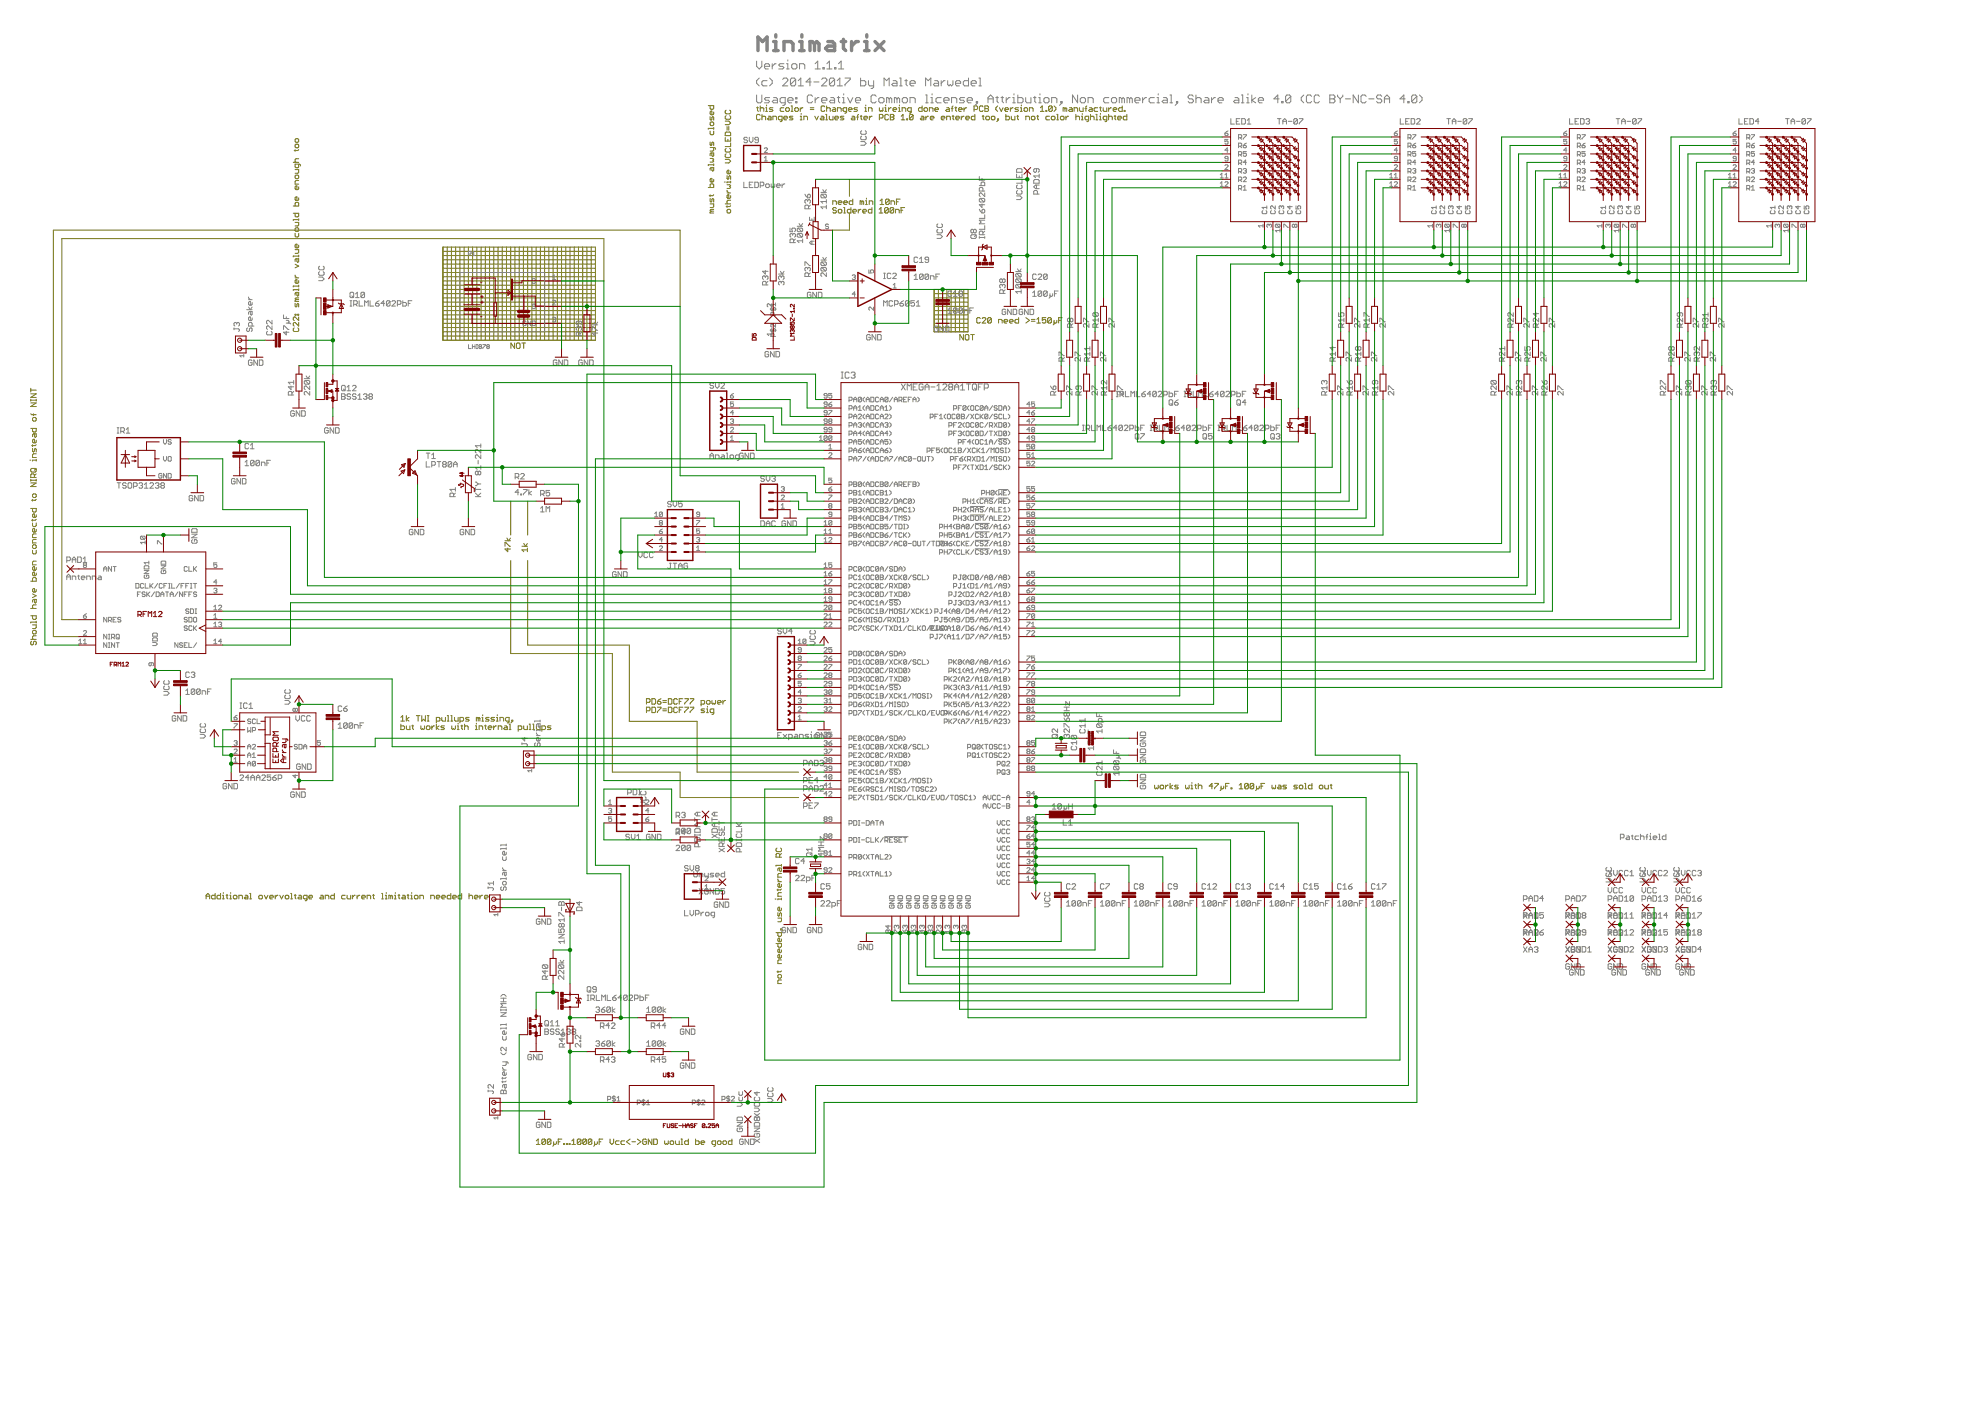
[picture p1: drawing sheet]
<svg xmlns="http://www.w3.org/2000/svg" width="594mm" height="420mm" viewBox="0 0 594 420" stroke-linecap="round" stroke-linejoin="round" font-family="sans-serif">
<g fill="#808000" stroke="#808000" stroke-width=".3">
<path d="M280.1 86.8h10.2z"/>
<path d="M290.3 86.8v12.7z"/>
<path d="M280.1 99.5h10.2z"/>
<path d="M280.1 86.8v12.7z"/>
<path d="M280.1 98.2h10.2z"/>
<path d="M280.1 97h10.2z"/>
<path d="M280.1 95.7h10.2z"/>
<path d="M280.1 94.4h10.2z"/>
<path d="M280.1 93.2h10.2z"/>
<path d="M280.1 91.9h10.2z"/>
<path d="M280.1 90.6h10.2z"/>
<path d="M280.1 89.3h10.2z"/>
<path d="M280.1 88.1h10.2z"/>
<path d="M281.4 86.8v12.7z"/>
<path d="M282.7 86.8v12.7z"/>
<path d="M283.9 86.8v12.7z"/>
<path d="M285.2 86.8v12.7z"/>
<path d="M286.5 86.8v12.7z"/>
<path d="M287.8 86.8v12.7z"/>
<path d="M289 86.8v12.7z"/>
<path d="M287.8 100.3v1.7z"/>
<path d="M287.8 100.3l1.1 1.7z"/>
<path d="M288.9 100.3v1.7z"/>
<path d="M289.7 100.3h.6z"/>
<path d="M289.7 100.3l-.2 .3z"/>
<path d="M289.5 100.6v1.1z"/>
<path d="M289.5 101.7l.2 .3z"/>
<path d="M289.7 102h.6z"/>
<path d="M290.3 102l.2-.3z"/>
<path d="M290.5 100.6v1.1z"/>
<path d="M290.3 100.3l.2 .3z"/>
<path d="M291.7 100.3v1.7z"/>
<path d="M291.1 100.3h1.1z"/>
<path d="M293.7 95.3l.3 .2z"/>
<path d="M293.2 95.3h.5z"/>
<path d="M292.9 95.5l.3-.2z"/>
<path d="M292.9 95.5v1.1z"/>
<path d="M292.9 96.6l.3 .3z"/>
<path d="M293.2 96.9h.5z"/>
<path d="M293.7 96.9l.3-.3z"/>
<path d="M294.6 96.9h1z"/>
<path d="M294.6 96.9l1-1.1z"/>
<path d="M295.6 95.5v.3z"/>
<path d="M295.4 95.3l.2 .2z"/>
<path d="M294.8 95.3h.6z"/>
<path d="M294.6 95.5l.2-.2z"/>
<path d="M296.2 95.5v1.1z"/>
<path d="M296.2 95.5l.3-.2z"/>
<path d="M296.5 95.3h.5z"/>
<path d="M297 95.3l.3 .2z"/>
<path d="M297.3 95.5v1.1z"/>
<path d="M297 96.9l.3-.3z"/>
<path d="M296.5 96.9h.5z"/>
<path d="M296.2 96.6l.3 .3z"/>
<path d="M297.3 95.5l-1.1 1.1z"/>
<path d="M299.5 95.8v1.1z"/>
<path d="M299.5 95.8h.8z"/>
<path d="M300.3 95.8l.2 .3z"/>
<path d="M300.5 96.1v.8z"/>
<path d="M301.4 96.9h.5z"/>
<path d="M301.1 96.6l.3 .3z"/>
<path d="M301.1 96.1v.5z"/>
<path d="M301.4 95.8l-.3 .3z"/>
<path d="M301.4 95.8h.5z"/>
<path d="M301.9 95.8l.3 .3z"/>
<path d="M302.2 96.1v.2z"/>
<path d="M301.1 96.3h1.1z"/>
<path d="M303 96.9h.5z"/>
<path d="M302.7 96.6l.3 .3z"/>
<path d="M302.7 96.1v.5z"/>
<path d="M302.7 96.1l.3-.3z"/>
<path d="M303 95.8h.5z"/>
<path d="M303.5 95.8l.3 .3z"/>
<path d="M303.8 96.1v.2z"/>
<path d="M302.7 96.3h1.1z"/>
<path d="M305.5 95.3v1.6z"/>
<path d="M304.6 96.9h.9z"/>
<path d="M304.4 96.6l.2 .3z"/>
<path d="M304.4 96.1v.5z"/>
<path d="M304.6 95.8l-.2 .3z"/>
<path d="M304.6 95.8h.9z"/>
<path d="M307.7 95.3l1 .8z"/>
<path d="M307.7 96.9l1-.8z"/>
<path d="M309.3 96.3h1.1z"/>
<path d="M309.3 95.8h1.1z"/>
<path d="M310.9 95.8l.6-.5z"/>
<path d="M311.5 95.3v1.6z"/>
<path d="M310.9 96.9h1.1z"/>
<path d="M312.6 95.3h1z"/>
<path d="M312.6 95.3v.8z"/>
<path d="M312.6 96.1l.5-.3z"/>
<path d="M313.1 95.8h.3z"/>
<path d="M313.4 95.8l.2 .3z"/>
<path d="M313.6 96.1v.5z"/>
<path d="M313.4 96.9l.2-.3z"/>
<path d="M312.8 96.9h.6z"/>
<path d="M312.6 96.6l.2 .3z"/>
<path d="M314.2 95.5v1.1z"/>
<path d="M314.2 95.5l.3-.2z"/>
<path d="M314.5 95.3h.5z"/>
<path d="M315 95.3l.3 .2z"/>
<path d="M315.3 95.5v1.1z"/>
<path d="M315 96.9l.3-.3z"/>
<path d="M314.5 96.9h.5z"/>
<path d="M314.2 96.6l.3 .3z"/>
<path d="M314.2 96.6l1.1-1.1z"/>
<path d="M316.1 96.1v.5z"/>
<path d="M316.1 96.6l.3 .3z"/>
<path d="M316.4 96.9h.2z"/>
<path d="M316.6 96.9l.3-.3z"/>
<path d="M316.9 96.1v.5z"/>
<path d="M316.1 96.6v.6z"/>
<path d="M316.1 97.2l-.3 .2z"/>
<path d="M317.5 95.3v1.6z"/>
<path d="M317.5 95.3h1.1z"/>
<path d="M317.5 96.1h.5z"/>
<path d="M249.7 69h5z"/>
<path d="M254.7 63.9v5.1z"/>
<path d="M254.7 53.8v5.1z"/>
<path d="M249.7 60.2v1.1z"/>
<path d="M249.7 60.2h.8z"/>
<path d="M250.5 60.2l.3 .3z"/>
<path d="M250.8 60.5v.8z"/>
<path d="M251.6 61.3h.6z"/>
<path d="M251.4 61.1l.2 .2z"/>
<path d="M251.4 60.5v.6z"/>
<path d="M251.4 60.5l.2-.3z"/>
<path d="M251.6 60.2h.6z"/>
<path d="M252.2 60.2l.3 .3z"/>
<path d="M252.5 60.5v.3z"/>
<path d="M251.4 60.8h1.1z"/>
<path d="M253.3 61.3h.5z"/>
<path d="M253 61.1l.3 .2z"/>
<path d="M253 60.5v.6z"/>
<path d="M253 60.5l.3-.3z"/>
<path d="M253.3 60.2h.5z"/>
<path d="M253.8 60.2l.3 .3z"/>
<path d="M254.1 60.5v.3z"/>
<path d="M253 60.8h1.1z"/>
<path d="M255.7 59.7v1.6z"/>
<path d="M254.9 61.3h.8z"/>
<path d="M254.7 61.1l.2 .2z"/>
<path d="M254.7 60.5v.6z"/>
<path d="M254.7 60.5l.2-.3z"/>
<path d="M254.9 60.2h.8z"/>
<path d="M257.9 60.2v1.1z"/>
<path d="M257.9 60.2h.3z"/>
<path d="M258.2 60.2l.3 .3z"/>
<path d="M258.5 60.5v.8z"/>
<path d="M258.5 60.5l.2-.3z"/>
<path d="M258.7 60.2l.3 .3z"/>
<path d="M259 60.5v.8z"/>
<path d="M259.6 60.2h.2z"/>
<path d="M259.8 60.2v1.1z"/>
<path d="M259.6 61.3h.5z"/>
<path d="M259.8 59.4v.3z"/>
<path d="M260.7 60.2v1.1z"/>
<path d="M260.7 60.2h.8z"/>
<path d="M261.5 60.2l.2 .3z"/>
<path d="M261.7 60.5v.8z"/>
<path d="M263.9 60.2l.6-.5z"/>
<path d="M264.5 59.7v1.6z"/>
<path d="M263.9 61.3h1.1z"/>
<path d="M265.6 60v1.1z"/>
<path d="M265.8 59.7l-.2 .3z"/>
<path d="M265.8 59.7h.6z"/>
<path d="M266.4 59.7l.3 .3z"/>
<path d="M266.7 60v1.1z"/>
<path d="M266.4 61.3l.3-.2z"/>
<path d="M265.8 61.3h.6z"/>
<path d="M265.6 61.1l.2 .2z"/>
<path d="M265.6 61.1l1.1-1.1z"/>
<path d="M267.2 60.2v1.1z"/>
<path d="M267.2 60.2h.8z"/>
<path d="M268 60.2l.3 .3z"/>
<path d="M268.3 60.5v.8z"/>
<path d="M268.8 59.7v1.6z"/>
<path d="M268.8 59.7h1.1z"/>
<path d="M268.8 60.5h.6z"/>
<path d="M193.9 212.1v1.6z"/>
<path d="M193.9 212.1h.8z"/>
<path d="M194.7 212.1l.2 .3z"/>
<path d="M194.9 212.4v.5z"/>
<path d="M194.9 212.9l-.2 .3z"/>
<path d="M193.9 213.2h.8z"/>
<path d="M195.5 212.1v1.6z"/>
<path d="M195.5 213.7h.8z"/>
<path d="M196.6 213.4l-.3 .3z"/>
<path d="M196.6 212.4v1z"/>
<path d="M196.3 212.1l.3 .3z"/>
<path d="M195.5 212.1h.8z"/>
<path d="M197.1 212.1h1.1z"/>
<path d="M198.2 212.1v.3z"/>
<path d="M198.2 212.4l-1.1 1z"/>
<path d="M197.1 213.4v.3z"/>
<path d="M198.8 213.2h1.1z"/>
<path d="M198.8 212.6h1.1z"/>
<path d="M200.4 212.1v1.6z"/>
<path d="M200.4 213.7h.8z"/>
<path d="M201.2 213.7l.3-.3z"/>
<path d="M201.5 212.4v1z"/>
<path d="M201.2 212.1l.3 .3z"/>
<path d="M200.4 212.1h.8z"/>
<path d="M202.9 212.1l.2 .3z"/>
<path d="M202.3 212.1h.6z"/>
<path d="M202.3 212.1l-.2 .3z"/>
<path d="M202.1 212.4v1z"/>
<path d="M202.1 213.4l.2 .3z"/>
<path d="M202.3 213.7h.6z"/>
<path d="M203.1 213.4l-.2 .3z"/>
<path d="M203.7 212.1v1.6z"/>
<path d="M203.7 212.1h1.1z"/>
<path d="M203.7 212.9h.5z"/>
<path d="M205.3 212.1h1.1z"/>
<path d="M206.4 212.1v.3z"/>
<path d="M206.4 212.4l-1.1 1z"/>
<path d="M205.3 213.4v.3z"/>
<path d="M207 212.1h1z"/>
<path d="M208 212.1v.3z"/>
<path d="M208 212.4l-1 1z"/>
<path d="M207 213.4v.3z"/>
<path d="M210.2 213.7h.8z"/>
<path d="M211.3 213.4l-.3 .3z"/>
<path d="M211 213.2l.3 .2z"/>
<path d="M210.5 213.2h.5z"/>
<path d="M210.2 212.9l.3 .3z"/>
<path d="M210.5 212.6l-.3 .3z"/>
<path d="M210.5 212.6h.8z"/>
<path d="M211.9 212.6h.2z"/>
<path d="M212.1 212.6v1.1z"/>
<path d="M211.9 213.7h.5z"/>
<path d="M212.1 211.8v.3z"/>
<path d="M213.5 214.2h.3z"/>
<path d="M213.8 214.2l.3-.2z"/>
<path d="M214.1 212.6v1.4z"/>
<path d="M213.2 212.6h.9z"/>
<path d="M213.2 212.6l-.2 .3z"/>
<path d="M213 212.9v.5z"/>
<path d="M213 213.4l.2 .3z"/>
<path d="M213.2 213.7h.9z"/>
<path d="M193.9 209.5v1.7z"/>
<path d="M193.9 209.5h.8z"/>
<path d="M194.7 209.5l.2 .3z"/>
<path d="M194.9 209.8v.6z"/>
<path d="M194.9 210.4l-.2 .2z"/>
<path d="M193.9 210.6h.8z"/>
<path d="M195.5 209.5v1.7z"/>
<path d="M195.5 211.2h.8z"/>
<path d="M196.3 211.2l.3-.3z"/>
<path d="M196.6 209.8v1.1z"/>
<path d="M196.3 209.5l.3 .3z"/>
<path d="M195.5 209.5h.8z"/>
<path d="M197.7 209.8l.5-.3z"/>
<path d="M197.7 209.8l-.6 .6z"/>
<path d="M197.1 210.4v.5z"/>
<path d="M197.1 210.9l.3 .3z"/>
<path d="M197.4 211.2h.5z"/>
<path d="M197.9 211.2l.3-.3z"/>
<path d="M198.2 210.6v.3z"/>
<path d="M197.9 210.4l.3 .2z"/>
<path d="M197.1 210.4h.8z"/>
<path d="M198.8 210.6h1.1z"/>
<path d="M198.8 210.1h1.1z"/>
<path d="M200.4 209.5v1.7z"/>
<path d="M200.4 211.2h.8z"/>
<path d="M201.2 211.2l.3-.3z"/>
<path d="M201.5 209.8v1.1z"/>
<path d="M201.2 209.5l.3 .3z"/>
<path d="M200.4 209.5h.8z"/>
<path d="M202.9 209.5l.2 .3z"/>
<path d="M202.3 209.5h.6z"/>
<path d="M202.3 209.5l-.2 .3z"/>
<path d="M202.1 209.8v1.1z"/>
<path d="M202.1 210.9l.2 .3z"/>
<path d="M202.3 211.2h.6z"/>
<path d="M202.9 211.2l.2-.3z"/>
<path d="M203.7 209.5v1.7z"/>
<path d="M203.7 209.5h1.1z"/>
<path d="M203.7 210.4h.5z"/>
<path d="M205.3 209.5h1.1z"/>
<path d="M206.4 209.5v.3z"/>
<path d="M206.4 209.8l-1.1 1.1z"/>
<path d="M205.3 210.9v.3z"/>
<path d="M207 209.5h1z"/>
<path d="M208 209.5v.3z"/>
<path d="M208 209.8l-1 1.1z"/>
<path d="M207 210.9v.3z"/>
<path d="M210.2 210.1v1.6z"/>
<path d="M210.2 210.1h.8z"/>
<path d="M211 210.1l.3 .3z"/>
<path d="M211.3 210.4v.5z"/>
<path d="M211.3 210.9l-.3 .3z"/>
<path d="M210.2 211.2h.8z"/>
<path d="M212.1 211.2h.6z"/>
<path d="M212.7 211.2l.3-.3z"/>
<path d="M213 210.4v.5z"/>
<path d="M212.7 210.1l.3 .3z"/>
<path d="M212.1 210.1h.6z"/>
<path d="M212.1 210.1l-.2 .3z"/>
<path d="M211.9 210.4v.5z"/>
<path d="M211.9 210.9l.2 .3z"/>
<path d="M213.5 210.1v.8z"/>
<path d="M213.5 210.9l.3 .3z"/>
<path d="M213.8 211.2l.3-.3z"/>
<path d="M214.1 210.9l.2 .3z"/>
<path d="M214.6 210.9l-.3 .3z"/>
<path d="M214.6 210.1v.8z"/>
<path d="M215.4 211.2h.6z"/>
<path d="M215.2 210.9l.2 .3z"/>
<path d="M215.2 210.4v.5z"/>
<path d="M215.4 210.1l-.2 .3z"/>
<path d="M215.4 210.1h.6z"/>
<path d="M216 210.1l.2 .3z"/>
<path d="M216.2 210.4v.2z"/>
<path d="M215.2 210.6h1z"/>
<path d="M216.8 210.1v1.1z"/>
<path d="M217.3 210.1l-.5 .5z"/>
<path d="M217.3 210.1h.3z"/>
<path d="M213 63.9h1z"/>
<path d="M213 63.6v.3z"/>
<path d="M213 63.6l.2-.3z"/>
<path d="M213.2 63.3h.8z"/>
<path d="M213 63.1l.2 .2z"/>
<path d="M213 63.1l.2-.3z"/>
<path d="M213.2 62.8h.8z"/>
<path d="M213 62.2h.8z"/>
<path d="M213.8 62.2l.2-.2z"/>
<path d="M214 61.1v.9z"/>
<path d="M213 61.1h1z"/>
<path d="M214 59.8v.8z"/>
<path d="M213.8 59.5l.2 .3z"/>
<path d="M213.5 59.8l.3-.3z"/>
<path d="M213.5 59.8v.5z"/>
<path d="M213.5 60.3l-.3 .3z"/>
<path d="M213 60.3l.2 .3z"/>
<path d="M213 59.5v.8z"/>
<path d="M212.7 58.7h1.1z"/>
<path d="M213.8 58.7l.2-.3z"/>
<path d="M213 58.4v.6z"/>
<path d="M212.4 56.2h1.6z"/>
<path d="M214 55.4v.8z"/>
<path d="M213.8 55.1l.2 .3z"/>
<path d="M213.2 55.1h.6z"/>
<path d="M213.2 55.1l-.2 .3z"/>
<path d="M213 55.4v.8z"/>
<path d="M214 53.8v.5z"/>
<path d="M213.8 54.6l.2-.3z"/>
<path d="M213.2 54.6h.6z"/>
<path d="M213 54.3l.2 .3z"/>
<path d="M213 53.8v.5z"/>
<path d="M213 53.8l.2-.3z"/>
<path d="M213.2 53.5h.3z"/>
<path d="M213.5 53.5v1.1z"/>
<path d="M213 50.5v.6z"/>
<path d="M213 50.5l.2-.3z"/>
<path d="M213.2 50.2h.8z"/>
<path d="M214 50.2v.9z"/>
<path d="M214 51.1l-.2 .2z"/>
<path d="M213.5 51.1l.3 .2z"/>
<path d="M213.5 50.2v.9z"/>
<path d="M212.4 49.4v.3z"/>
<path d="M212.4 49.4h1.6z"/>
<path d="M214 49.1v.6z"/>
<path d="M213 48.6h.8z"/>
<path d="M213.8 48.6l.2-.3z"/>
<path d="M213.8 48l.2 .3z"/>
<path d="M214 47.8l-.2 .2z"/>
<path d="M213.8 47.5l.2 .3z"/>
<path d="M213 47.5h.8z"/>
<path d="M213 46.1v.6z"/>
<path d="M213 46.1l.2-.2z"/>
<path d="M213.2 45.9h.8z"/>
<path d="M214 45.9v.8z"/>
<path d="M213.8 46.9l.2-.2z"/>
<path d="M213.5 46.7l.3 .2z"/>
<path d="M213.5 45.9v.8z"/>
<path d="M213 45.3h.8z"/>
<path d="M213.8 45.3l.2-.3z"/>
<path d="M214 44.2v.8z"/>
<path d="M213 44.2h1.3z"/>
<path d="M214.3 44.2l.3 .3z"/>
<path d="M214.6 44.5v.3z"/>
<path d="M214 42.9v.8z"/>
<path d="M213.8 42.6l.2 .3z"/>
<path d="M213.5 42.9l.3-.3z"/>
<path d="M213.5 42.9v.5z"/>
<path d="M213.5 43.4l-.3 .3z"/>
<path d="M213 43.4l.2 .3z"/>
<path d="M213 42.6v.8z"/>
<path d="M213 39.3v.8z"/>
<path d="M213 40.1l.2 .3z"/>
<path d="M213.2 40.4h.6z"/>
<path d="M213.8 40.4l.2-.3z"/>
<path d="M214 39.3v.8z"/>
<path d="M212.4 38.5v.3z"/>
<path d="M212.4 38.5h1.6z"/>
<path d="M214 38.2v.6z"/>
<path d="M214 36.9v.5z"/>
<path d="M213.8 36.6l.2 .3z"/>
<path d="M213.2 36.6h.6z"/>
<path d="M213.2 36.6l-.2 .3z"/>
<path d="M213 36.9v.5z"/>
<path d="M213 37.4l.2 .3z"/>
<path d="M213.2 37.7h.6z"/>
<path d="M214 37.4l-.2 .3z"/>
<path d="M214 35.2v.8z"/>
<path d="M213.8 35l.2 .2z"/>
<path d="M213.5 35.2l.3-.2z"/>
<path d="M213.5 35.2v.6z"/>
<path d="M213.5 35.8l-.3 .2z"/>
<path d="M213 35.8l.2 .2z"/>
<path d="M213 35v.8z"/>
<path d="M214 33.6v.5z"/>
<path d="M214 34.1l-.2 .3z"/>
<path d="M213.2 34.4h.6z"/>
<path d="M213 34.1l.2 .3z"/>
<path d="M213 33.6v.5z"/>
<path d="M213 33.6l.2-.3z"/>
<path d="M213.2 33.3h.3z"/>
<path d="M213.5 33.3v1.1z"/>
<path d="M212.4 31.7h1.6z"/>
<path d="M214 31.7v.8z"/>
<path d="M214 32.5l-.2 .3z"/>
<path d="M213.2 32.8h.6z"/>
<path d="M213 32.5l.2 .3z"/>
<path d="M213 31.7v.8z"/>
<path d="M219.1 63.1v.5z"/>
<path d="M218.8 62.8l.3 .3z"/>
<path d="M218.3 62.8h.5z"/>
<path d="M218.3 62.8l-.3 .3z"/>
<path d="M218 63.1v.5z"/>
<path d="M218 63.6l.3 .3z"/>
<path d="M218.3 63.9h.5z"/>
<path d="M218.8 63.9l.3-.3z"/>
<path d="M217.8 62h1z"/>
<path d="M218.8 62l.3-.3z"/>
<path d="M218 61.7v.5z"/>
<path d="M217.5 61.1h1.6z"/>
<path d="M218 60.9l.3 .2z"/>
<path d="M218 60.3v.6z"/>
<path d="M218.3 60l-.3 .3z"/>
<path d="M218.3 60h.8z"/>
<path d="M219.1 58.7v.5z"/>
<path d="M218.8 59.5l.3-.3z"/>
<path d="M218.3 59.5h.5z"/>
<path d="M218 59.2l.3 .3z"/>
<path d="M218 58.7v.5z"/>
<path d="M218.3 58.4l-.3 .3z"/>
<path d="M218.3 58.4h.3z"/>
<path d="M218.6 58.4v1.1z"/>
<path d="M218 57.9h1.1z"/>
<path d="M218 57.3l.6 .6z"/>
<path d="M218 57.1v.2z"/>
<path d="M218 56.5h.8z"/>
<path d="M218.8 56.5l.3-.3z"/>
<path d="M218.8 56l.3 .2z"/>
<path d="M218.8 56l.3-.3z"/>
<path d="M218.8 55.4l.3 .3z"/>
<path d="M218 55.4h.8z"/>
<path d="M218 54.6v.3z"/>
<path d="M218 54.6h1.1z"/>
<path d="M219.1 54.3v.6z"/>
<path d="M217.2 54.6h.3z"/>
<path d="M219.1 53v.8z"/>
<path d="M218.8 52.7l.3 .3z"/>
<path d="M218.6 53l.2-.3z"/>
<path d="M218.6 53v.5z"/>
<path d="M218.6 53.5l-.3 .3z"/>
<path d="M218 53.5l.3 .3z"/>
<path d="M218 52.7v.8z"/>
<path d="M219.1 51.3v.6z"/>
<path d="M218.8 52.1l.3-.2z"/>
<path d="M218.3 52.1h.5z"/>
<path d="M218 51.9l.3 .2z"/>
<path d="M218 51.3v.6z"/>
<path d="M218.3 51.1l-.3 .2z"/>
<path d="M218.3 51.1h.3z"/>
<path d="M218.6 51.1v1z"/>
<path d="M217.5 48.9h1.1z"/>
<path d="M218.6 48.9l.5-.6z"/>
<path d="M218.6 47.8l.5 .5z"/>
<path d="M217.5 47.8h1.1z"/>
<path d="M217.8 46.1l-.3 .3z"/>
<path d="M217.5 46.4v.6z"/>
<path d="M217.5 47l.3 .2z"/>
<path d="M217.8 47.2h1z"/>
<path d="M218.8 47.2l.3-.2z"/>
<path d="M219.1 46.4v.6z"/>
<path d="M218.8 46.1l.3 .3z"/>
<path d="M217.8 44.5l-.3 .3z"/>
<path d="M217.5 44.8v.5z"/>
<path d="M217.5 45.3l.3 .3z"/>
<path d="M217.8 45.6h1z"/>
<path d="M218.8 45.6l.3-.3z"/>
<path d="M219.1 44.8v.5z"/>
<path d="M218.8 44.5l.3 .3z"/>
<path d="M217.5 44h1.6z"/>
<path d="M219.1 42.9v1.1z"/>
<path d="M217.5 41.2v1.1z"/>
<path d="M217.5 42.3h1.6z"/>
<path d="M219.1 41.2v1.1z"/>
<path d="M218.3 41.8v.5z"/>
<path d="M217.5 40.7h1.6z"/>
<path d="M219.1 39.9v.8z"/>
<path d="M218.8 39.6l.3 .3z"/>
<path d="M217.8 39.6h1z"/>
<path d="M217.8 39.6l-.3 .3z"/>
<path d="M217.5 39.9v.8z"/>
<path d="M218.6 38v1.1z"/>
<path d="M218 38v1.1z"/>
<path d="M217.5 37.4h1.1z"/>
<path d="M218.6 37.4l.5-.5z"/>
<path d="M218.6 36.3l.5 .6z"/>
<path d="M217.5 36.3h1.1z"/>
<path d="M217.8 34.7l-.3 .3z"/>
<path d="M217.5 35v.5z"/>
<path d="M217.5 35.5l.3 .3z"/>
<path d="M217.8 35.8h1z"/>
<path d="M218.8 35.8l.3-.3z"/>
<path d="M219.1 35v.5z"/>
<path d="M218.8 34.7l.3 .3z"/>
<path d="M217.8 33l-.3 .3z"/>
<path d="M217.5 33.3v.6z"/>
<path d="M217.5 33.9l.3 .2z"/>
<path d="M217.8 34.1h1z"/>
<path d="M218.8 34.1l.3-.2z"/>
<path d="M219.1 33.3v.6z"/>
<path d="M218.8 33l.3 .3z"/>
<path d="M346.3 235.5v.8z"/>
<path d="M346.3 236.3l.2 .3z"/>
<path d="M346.8 236.3l-.3 .3z"/>
<path d="M346.8 236.3l.3 .3z"/>
<path d="M347.1 236.6l.2-.3z"/>
<path d="M347.3 235.5v.8z"/>
<path d="M348.2 236.6h.5z"/>
<path d="M349 236.3l-.3 .3z"/>
<path d="M349 235.8v.5z"/>
<path d="M348.7 235.5l.3 .3z"/>
<path d="M348.2 235.5h.5z"/>
<path d="M348.2 235.5l-.3 .3z"/>
<path d="M347.9 235.8v.5z"/>
<path d="M347.9 236.3l.3 .3z"/>
<path d="M349.5 235.5v1.1z"/>
<path d="M349.5 236l.6-.5z"/>
<path d="M350.1 235.5h.2z"/>
<path d="M350.9 234.9v1.7z"/>
<path d="M350.9 236l.8 .6z"/>
<path d="M350.9 236l.8-.5z"/>
<path d="M352.2 236.6h.9z"/>
<path d="M353.1 236.6l.3-.3z"/>
<path d="M353.1 236l.3 .3z"/>
<path d="M352.5 236h.6z"/>
<path d="M352.2 235.8l.3 .2z"/>
<path d="M352.2 235.8l.3-.3z"/>
<path d="M352.5 235.5h.9z"/>
<path d="M355.5 235.5v.8z"/>
<path d="M355.5 236.3l.3 .3z"/>
<path d="M355.8 236.6l.3-.3z"/>
<path d="M356.1 236.3l.2 .3z"/>
<path d="M356.3 236.6l.3-.3z"/>
<path d="M356.6 235.5v.8z"/>
<path d="M357.2 235.5h.2z"/>
<path d="M357.4 235.5v1.1z"/>
<path d="M357.2 236.6h.5z"/>
<path d="M357.4 234.7v.2z"/>
<path d="M358.5 235.2v1.1z"/>
<path d="M358.5 236.3l.3 .3z"/>
<path d="M358.3 235.5h.5z"/>
<path d="M359.3 234.9v1.7z"/>
<path d="M359.3 235.8l.3-.3z"/>
<path d="M359.6 235.5h.6z"/>
<path d="M360.2 235.5l.2 .3z"/>
<path d="M360.4 235.8v.8z"/>
<path d="M363.4 234.9v1.7z"/>
<path d="M362.6 235.8l.8-.9z"/>
<path d="M362.6 235.8h1.1z"/>
<path d="M364.3 234.9h1.1z"/>
<path d="M365.4 234.9v.3z"/>
<path d="M365.4 235.2l-1.1 1.1z"/>
<path d="M364.3 236.3v.3z"/>
<path d="M366.2 235.8v.5z"/>
<path d="M366.2 236.3l.2 .3z"/>
<path d="M366.4 236.6h.3z"/>
<path d="M367 236.3l-.3 .3z"/>
<path d="M367 235.8v.5z"/>
<path d="M366.2 236.3v.5z"/>
<path d="M366.2 236.8l-.3 .3z"/>
<path d="M367.5 234.9v1.7z"/>
<path d="M367.5 234.9h1.1z"/>
<path d="M367.5 235.8h.6z"/>
<path d="M369.2 236.3v.3z"/>
<path d="M369.2 236.3h.2z"/>
<path d="M369.4 236.3v.3z"/>
<path d="M369.2 236.6h.2z"/>
<path d="M371.6 235.5l.6-.6z"/>
<path d="M372.2 234.9v1.7z"/>
<path d="M371.6 236.6h1.1z"/>
<path d="M373.3 235.2v1.1z"/>
<path d="M373.3 235.2l.2-.3z"/>
<path d="M373.5 234.9h.6z"/>
<path d="M374.1 234.9l.2 .3z"/>
<path d="M374.3 235.2v1.1z"/>
<path d="M374.3 236.3l-.2 .3z"/>
<path d="M373.5 236.6h.6z"/>
<path d="M373.3 236.3l.2 .3z"/>
<path d="M374.3 235.2l-1 1.1z"/>
<path d="M374.9 235.2v1.1z"/>
<path d="M374.9 235.2l.3-.3z"/>
<path d="M375.2 234.9h.5z"/>
<path d="M375.7 234.9l.3 .3z"/>
<path d="M376 235.2v1.1z"/>
<path d="M376 236.3l-.3 .3z"/>
<path d="M375.2 236.6h.5z"/>
<path d="M374.9 236.3l.3 .3z"/>
<path d="M376 235.2l-1.1 1.1z"/>
<path d="M376.8 235.8v.5z"/>
<path d="M376.8 236.3l.3 .3z"/>
<path d="M377.1 236.6h.3z"/>
<path d="M377.4 236.6l.2-.3z"/>
<path d="M377.6 235.8v.5z"/>
<path d="M376.8 236.3v.5z"/>
<path d="M376.8 236.8l-.3 .3z"/>
<path d="M378.2 234.9v1.7z"/>
<path d="M378.2 234.9h1.1z"/>
<path d="M378.2 235.8h.5z"/>
<path d="M381.5 235.5v.8z"/>
<path d="M381.5 236.3l.2 .3z"/>
<path d="M382 236.3l-.3 .3z"/>
<path d="M382 236.3l.3 .3z"/>
<path d="M382.5 236.3l-.2 .3z"/>
<path d="M382.5 235.5v.8z"/>
<path d="M383.4 235.5h.5z"/>
<path d="M383.9 235.5l.3 .3z"/>
<path d="M384.2 235.8v.8z"/>
<path d="M383.4 236.6h.8z"/>
<path d="M383.1 236.3l.3 .3z"/>
<path d="M383.1 236.3l.3-.3z"/>
<path d="M383.4 236h.8z"/>
<path d="M384.7 236.6h.8z"/>
<path d="M385.8 236.3l-.3 .3z"/>
<path d="M385.5 236l.3 .3z"/>
<path d="M385 236h.5z"/>
<path d="M384.7 235.8l.3 .2z"/>
<path d="M384.7 235.8l.3-.3z"/>
<path d="M385 235.5h.8z"/>
<path d="M388 236.6h.8z"/>
<path d="M388.8 236.6l.3-.3z"/>
<path d="M388.8 236l.3 .3z"/>
<path d="M388.3 236h.5z"/>
<path d="M388 235.8l.3 .2z"/>
<path d="M388 235.8l.3-.3z"/>
<path d="M388.3 235.5h.8z"/>
<path d="M389.9 236.6h.6z"/>
<path d="M390.7 236.3l-.2 .3z"/>
<path d="M390.7 235.8v.5z"/>
<path d="M390.5 235.5l.2 .3z"/>
<path d="M389.9 235.5h.6z"/>
<path d="M389.9 235.5l-.3 .3z"/>
<path d="M389.6 235.8v.5z"/>
<path d="M389.6 236.3l.3 .3z"/>
<path d="M391.3 234.9h.2z"/>
<path d="M391.5 234.9v1.7z"/>
<path d="M391.3 236.6h.5z"/>
<path d="M393.4 234.9v1.7z"/>
<path d="M392.6 236.6h.8z"/>
<path d="M392.4 236.3l.2 .3z"/>
<path d="M392.4 235.8v.5z"/>
<path d="M392.4 235.8l.2-.3z"/>
<path d="M392.6 235.5h.8z"/>
<path d="M395.9 236.6h.5z"/>
<path d="M396.4 236.6l.3-.3z"/>
<path d="M396.7 235.8v.5z"/>
<path d="M396.4 235.5l.3 .3z"/>
<path d="M395.9 235.5h.5z"/>
<path d="M395.9 235.5l-.3 .3z"/>
<path d="M395.6 235.8v.5z"/>
<path d="M395.6 236.3l.3 .3z"/>
<path d="M397.3 235.5v.8z"/>
<path d="M397.3 236.3l.2 .3z"/>
<path d="M397.5 236.6h.9z"/>
<path d="M398.4 235.5v1.1z"/>
<path d="M399.2 235.2v1.1z"/>
<path d="M399.2 236.3l.3 .3z"/>
<path d="M398.9 235.5h.6z"/>
<path d="M160.8 342.2l.6-.6z"/>
<path d="M161.4 341.6v1.6z"/>
<path d="M160.8 343.2h1.1z"/>
<path d="M162.5 341.9v1.1z"/>
<path d="M162.7 341.6l-.2 .3z"/>
<path d="M162.7 341.6h.6z"/>
<path d="M163.3 341.6l.3 .3z"/>
<path d="M163.6 341.9v1.1z"/>
<path d="M163.6 343l-.3 .2z"/>
<path d="M162.7 343.2h.6z"/>
<path d="M162.5 343l.2 .2z"/>
<path d="M162.5 343l1.1-1.1z"/>
<path d="M164.1 341.9v1.1z"/>
<path d="M164.1 341.9l.3-.3z"/>
<path d="M164.4 341.6h.5z"/>
<path d="M164.9 341.6l.3 .3z"/>
<path d="M165.2 341.9v1.1z"/>
<path d="M165.2 343l-.3 .2z"/>
<path d="M164.4 343.2h.5z"/>
<path d="M164.1 343l.3 .2z"/>
<path d="M164.1 343l1.1-1.1z"/>
<path d="M166 342.4v.6z"/>
<path d="M166 343l.3 .2z"/>
<path d="M166.3 343.2h.3z"/>
<path d="M166.6 343.2l.3-.2z"/>
<path d="M166.9 342.4v.6z"/>
<path d="M166 343v.5z"/>
<path d="M165.8 343.8l.2-.3z"/>
<path d="M167.4 341.6v1.6z"/>
<path d="M167.4 341.6h1.1z"/>
<path d="M167.4 342.4h.5z"/>
<path d="M169 343v.2z"/>
<path d="M169 343h.3z"/>
<path d="M169.3 343v.2z"/>
<path d="M169 343.2h.3z"/>
<path d="M169.9 343v.2z"/>
<path d="M169.9 343h.2z"/>
<path d="M170.1 343v.2z"/>
<path d="M169.9 343.2h.2z"/>
<path d="M170.7 343v.2z"/>
<path d="M170.7 343h.2z"/>
<path d="M170.9 343v.2z"/>
<path d="M170.7 343.2h.2z"/>
<path d="M171.5 342.2l.5-.6z"/>
<path d="M172 341.6v1.6z"/>
<path d="M171.5 343.2h1.1z"/>
<path d="M173.1 341.9v1.1z"/>
<path d="M173.4 341.6l-.3 .3z"/>
<path d="M173.4 341.6h.5z"/>
<path d="M173.9 341.6l.3 .3z"/>
<path d="M174.2 341.9v1.1z"/>
<path d="M173.9 343.2l.3-.2z"/>
<path d="M173.4 343.2h.5z"/>
<path d="M173.1 343l.3 .2z"/>
<path d="M173.1 343l1.1-1.1z"/>
<path d="M174.8 341.9v1.1z"/>
<path d="M175 341.6l-.2 .3z"/>
<path d="M175 341.6h.6z"/>
<path d="M175.6 341.6l.2 .3z"/>
<path d="M175.8 341.9v1.1z"/>
<path d="M175.8 343l-.2 .2z"/>
<path d="M175 343.2h.6z"/>
<path d="M174.8 343l.2 .2z"/>
<path d="M174.8 343l1-1.1z"/>
<path d="M176.4 341.9v1.1z"/>
<path d="M176.4 341.9l.3-.3z"/>
<path d="M176.7 341.6h.5z"/>
<path d="M177.2 341.6l.3 .3z"/>
<path d="M177.5 341.9v1.1z"/>
<path d="M177.5 343l-.3 .2z"/>
<path d="M176.7 343.2h.5z"/>
<path d="M176.4 343l.3 .2z"/>
<path d="M176.4 343l1.1-1.1z"/>
<path d="M178.3 342.4v.6z"/>
<path d="M178.3 343l.3 .2z"/>
<path d="M178.6 343.2h.3z"/>
<path d="M178.9 343.2l.2-.2z"/>
<path d="M179.1 342.4v.6z"/>
<path d="M178.3 343v.5z"/>
<path d="M178 343.8l.3-.3z"/>
<path d="M179.7 341.6v1.6z"/>
<path d="M179.7 341.6h1.1z"/>
<path d="M179.7 342.4h.5z"/>
<path d="M182.9 341.6v1.1z"/>
<path d="M182.9 342.7l.6 .5z"/>
<path d="M183.5 343.2l.5-.5z"/>
<path d="M184 341.6v1.1z"/>
<path d="M184.8 342.2h.9z"/>
<path d="M184.8 342.2l-.2 .2z"/>
<path d="M184.6 342.4v.6z"/>
<path d="M184.6 343l.2 .2z"/>
<path d="M184.8 343.2h.9z"/>
<path d="M186.5 342.2h.8z"/>
<path d="M186.2 342.4l.3-.2z"/>
<path d="M186.2 342.4v.6z"/>
<path d="M186.2 343l.3 .2z"/>
<path d="M186.5 343.2h.8z"/>
<path d="M187.9 342.4l1.1-.8z"/>
<path d="M187.9 342.4l1.1 .8z"/>
<path d="M189.5 342.4h1.1z"/>
<path d="M191.1 341.6l1.1 .8z"/>
<path d="M191.1 343.2l1.1-.8z"/>
<path d="M193.6 341.6l.3 .3z"/>
<path d="M193 341.6h.6z"/>
<path d="M193 341.6l-.2 .3z"/>
<path d="M192.8 341.9v1.1z"/>
<path d="M192.8 343l.2 .2z"/>
<path d="M193 343.2h.6z"/>
<path d="M193.6 343.2l.3-.2z"/>
<path d="M193.9 342.4v.6z"/>
<path d="M193.3 342.4h.6z"/>
<path d="M194.4 341.6v1.6z"/>
<path d="M194.4 341.6l1.1 1.6z"/>
<path d="M195.5 341.6v1.6z"/>
<path d="M196 341.6v1.6z"/>
<path d="M196 343.2h.8z"/>
<path d="M196.8 343.2l.3-.2z"/>
<path d="M197.1 341.9v1.1z"/>
<path d="M196.8 341.6l.3 .3z"/>
<path d="M196 341.6h.8z"/>
<path d="M199.3 342.2v.8z"/>
<path d="M199.3 343l.3 .2z"/>
<path d="M199.9 343l-.3 .2z"/>
<path d="M199.9 343l.2 .2z"/>
<path d="M200.1 343.2l.3-.2z"/>
<path d="M200.4 342.2v.8z"/>
<path d="M201.2 343.2h.6z"/>
<path d="M201.8 343.2l.2-.2z"/>
<path d="M202 342.4v.6z"/>
<path d="M201.8 342.2l.2 .2z"/>
<path d="M201.2 342.2h.6z"/>
<path d="M201 342.4l.2-.2z"/>
<path d="M201 342.4v.6z"/>
<path d="M201 343l.2 .2z"/>
<path d="M202.6 342.2v.8z"/>
<path d="M202.6 343l.3 .2z"/>
<path d="M202.9 343.2h.8z"/>
<path d="M203.7 342.2v1z"/>
<path d="M204.2 341.6h.3z"/>
<path d="M204.5 341.6v1.6z"/>
<path d="M204.2 343.2h.6z"/>
<path d="M206.4 341.6v1.6z"/>
<path d="M205.6 343.2h.8z"/>
<path d="M205.3 343l.3 .2z"/>
<path d="M205.3 342.4v.6z"/>
<path d="M205.3 342.4l.3-.2z"/>
<path d="M205.6 342.2h.8z"/>
<path d="M208.6 341.6v1.6z"/>
<path d="M208.6 343.2h.8z"/>
<path d="M209.4 343.2l.3-.2z"/>
<path d="M209.7 342.4v.6z"/>
<path d="M209.4 342.2l.3 .2z"/>
<path d="M208.6 342.2h.8z"/>
<path d="M210.5 343.2h.5z"/>
<path d="M210.2 343l.3 .2z"/>
<path d="M210.2 342.4v.6z"/>
<path d="M210.2 342.4l.3-.2z"/>
<path d="M210.5 342.2h.5z"/>
<path d="M211 342.2l.3 .2z"/>
<path d="M211.3 342.4v.3z"/>
<path d="M210.2 342.7h1.1z"/>
<path d="M214.1 343.8h.2z"/>
<path d="M214.3 343.8l.3-.3z"/>
<path d="M214.6 342.2v1.3z"/>
<path d="M213.8 342.2h.8z"/>
<path d="M213.5 342.4l.3-.2z"/>
<path d="M213.5 342.4v.6z"/>
<path d="M213.5 343l.3 .2z"/>
<path d="M213.8 343.2h.8z"/>
<path d="M215.4 343.2h.6z"/>
<path d="M216 343.2l.2-.2z"/>
<path d="M216.2 342.4v.6z"/>
<path d="M216 342.2l.2 .2z"/>
<path d="M215.4 342.2h.6z"/>
<path d="M215.1 342.4l.3-.2z"/>
<path d="M215.1 342.4v.6z"/>
<path d="M215.1 343l.3 .2z"/>
<path d="M217 343.2h.6z"/>
<path d="M217.6 343.2l.3-.2z"/>
<path d="M217.9 342.4v.6z"/>
<path d="M217.6 342.2l.3 .2z"/>
<path d="M217 342.2h.6z"/>
<path d="M217 342.2l-.2 .2z"/>
<path d="M216.8 342.4v.6z"/>
<path d="M216.8 343l.2 .2z"/>
<path d="M219.5 341.6v1.6z"/>
<path d="M218.7 343.2h.8z"/>
<path d="M218.4 343l.3 .2z"/>
<path d="M218.4 342.4v.6z"/>
<path d="M218.4 342.4l.3-.2z"/>
<path d="M218.7 342.2h.8z"/>
<path d="M120.2 215.2l.6-.6z"/>
<path d="M120.8 214.6v1.7z"/>
<path d="M120.2 216.3h1.1z"/>
<path d="M121.9 214.6v1.7z"/>
<path d="M121.9 215.7l.8 .6z"/>
<path d="M121.9 215.7l.8-.5z"/>
<path d="M125.4 214.6v1.7z"/>
<path d="M124.9 214.6h1z"/>
<path d="M126.5 214.6v1.7z"/>
<path d="M127 215.7l-.5 .6z"/>
<path d="M127 215.7l.6 .6z"/>
<path d="M127.6 214.6v1.7z"/>
<path d="M128.1 216.3h.6z"/>
<path d="M128.4 214.6v1.7z"/>
<path d="M128.1 214.6h.6z"/>
<path d="M130.9 215.2v1.6z"/>
<path d="M130.9 215.2h.8z"/>
<path d="M131.7 215.2l.2 .2z"/>
<path d="M131.9 215.4v.6z"/>
<path d="M131.9 216l-.2 .3z"/>
<path d="M130.9 216.3h.8z"/>
<path d="M132.5 215.2v.8z"/>
<path d="M132.5 216l.3 .3z"/>
<path d="M132.8 216.3h.8z"/>
<path d="M133.6 215.2v1.1z"/>
<path d="M134.1 214.6h.3z"/>
<path d="M134.4 214.6v1.7z"/>
<path d="M134.1 216.3h.6z"/>
<path d="M135.2 214.6h.3z"/>
<path d="M135.5 214.6v1.7z"/>
<path d="M135.2 216.3h.6z"/>
<path d="M136.3 215.2v.8z"/>
<path d="M136.3 216l.3 .3z"/>
<path d="M136.6 216.3h.8z"/>
<path d="M137.4 215.2v1.1z"/>
<path d="M137.9 215.2v1.6z"/>
<path d="M137.9 215.2h.9z"/>
<path d="M138.8 215.2l.2 .2z"/>
<path d="M139 215.4v.6z"/>
<path d="M139 216l-.2 .3z"/>
<path d="M137.9 216.3h.9z"/>
<path d="M139.6 216.3h.8z"/>
<path d="M140.4 216.3l.3-.3z"/>
<path d="M140.4 215.7l.3 .3z"/>
<path d="M139.8 215.7h.6z"/>
<path d="M139.6 215.4l.2 .3z"/>
<path d="M139.8 215.2l-.2 .2z"/>
<path d="M139.8 215.2h.9z"/>
<path d="M142.9 215.2v1.1z"/>
<path d="M142.9 215.2h.2z"/>
<path d="M143.1 215.2l.3 .2z"/>
<path d="M143.4 215.4v.9z"/>
<path d="M143.4 215.4l.3-.2z"/>
<path d="M143.7 215.2l.2 .2z"/>
<path d="M143.9 215.4v.9z"/>
<path d="M144.5 215.2h.3z"/>
<path d="M144.8 215.2v1.1z"/>
<path d="M144.5 216.3h.5z"/>
<path d="M144.8 214.4v.2z"/>
<path d="M145.6 216.3h.8z"/>
<path d="M146.7 216l-.3 .3z"/>
<path d="M146.4 215.7l.3 .3z"/>
<path d="M145.9 215.7h.5z"/>
<path d="M145.6 215.4l.3 .3z"/>
<path d="M145.6 215.4l.3-.2z"/>
<path d="M145.9 215.2h.8z"/>
<path d="M147.2 216.3h.8z"/>
<path d="M148 216.3l.3-.3z"/>
<path d="M148 215.7l.3 .3z"/>
<path d="M147.5 215.7h.5z"/>
<path d="M147.2 215.4l.3 .3z"/>
<path d="M147.2 215.4l.3-.2z"/>
<path d="M147.5 215.2h.8z"/>
<path d="M148.9 215.2h.2z"/>
<path d="M149.1 215.2v1.1z"/>
<path d="M148.9 216.3h.5z"/>
<path d="M149.1 214.4v.2z"/>
<path d="M149.9 215.2v1.1z"/>
<path d="M149.9 215.2h.9z"/>
<path d="M150.8 215.2l.2 .2z"/>
<path d="M151 215.4v.9z"/>
<path d="M152.1 216.8h.3z"/>
<path d="M152.7 216.5l-.3 .3z"/>
<path d="M152.7 215.2v1.3z"/>
<path d="M151.9 215.2h.8z"/>
<path d="M151.9 215.2l-.3 .2z"/>
<path d="M151.6 215.4v.6z"/>
<path d="M151.6 216l.3 .3z"/>
<path d="M151.9 216.3h.8z"/>
<path d="M153.2 216.8l.6-.5z"/>
<path d="M153.8 216v.3z"/>
<path d="M153.5 216h.3z"/>
<path d="M153.5 216v.3z"/>
<path d="M153.5 216.3h.3z"/>
<path d="M120.2 217.2v1.6z"/>
<path d="M120.2 218.8h.8z"/>
<path d="M121 218.8l.3-.3z"/>
<path d="M121.3 218v.5z"/>
<path d="M121 217.7l.3 .3z"/>
<path d="M120.2 217.7h.8z"/>
<path d="M121.9 217.7v.8z"/>
<path d="M121.9 218.5l.2 .3z"/>
<path d="M122.1 218.8h.8z"/>
<path d="M122.9 217.7v1.1z"/>
<path d="M123.8 217.4v1.1z"/>
<path d="M123.8 218.5l.2 .3z"/>
<path d="M123.5 217.7h.5z"/>
<path d="M126.2 217.7v.8z"/>
<path d="M126.2 218.5l.3 .3z"/>
<path d="M126.5 218.8l.3-.3z"/>
<path d="M126.8 218.5l.2 .3z"/>
<path d="M127 218.8l.3-.3z"/>
<path d="M127.3 217.7v.8z"/>
<path d="M128.1 218.8h.6z"/>
<path d="M128.7 218.8l.2-.3z"/>
<path d="M128.9 218v.5z"/>
<path d="M128.7 217.7l.2 .3z"/>
<path d="M128.1 217.7h.6z"/>
<path d="M128.1 217.7l-.3 .3z"/>
<path d="M127.8 218v.5z"/>
<path d="M127.8 218.5l.3 .3z"/>
<path d="M129.5 217.7v1.1z"/>
<path d="M130 217.7l-.5 .5z"/>
<path d="M130 217.7h.3z"/>
<path d="M130.9 217.2v1.6z"/>
<path d="M130.9 218.2l.8 .6z"/>
<path d="M130.9 218.2l.8-.5z"/>
<path d="M132.2 218.8h.8z"/>
<path d="M133 218.8l.3-.3z"/>
<path d="M133 218.2l.3 .3z"/>
<path d="M132.5 218.2h.5z"/>
<path d="M132.2 218l.3 .2z"/>
<path d="M132.5 217.7l-.3 .3z"/>
<path d="M132.5 217.7h.8z"/>
<path d="M135.5 217.7v.8z"/>
<path d="M135.5 218.5l.3 .3z"/>
<path d="M135.8 218.8l.2-.3z"/>
<path d="M136 218.5l.3 .3z"/>
<path d="M136.6 218.5l-.3 .3z"/>
<path d="M136.6 217.7v.8z"/>
<path d="M137.1 217.7h.3z"/>
<path d="M137.4 217.7v1.1z"/>
<path d="M137.1 218.8h.6z"/>
<path d="M137.4 216.9v.3z"/>
<path d="M138.5 217.4v1.1z"/>
<path d="M138.5 218.5l.3 .3z"/>
<path d="M138.2 217.7h.6z"/>
<path d="M139.3 217.2v1.6z"/>
<path d="M139.6 217.7l-.3 .3z"/>
<path d="M139.6 217.7h.5z"/>
<path d="M140.1 217.7l.3 .3z"/>
<path d="M140.4 218v.8z"/>
<path d="M142.6 217.7h.3z"/>
<path d="M142.9 217.7v1.1z"/>
<path d="M142.6 218.8h.5z"/>
<path d="M142.9 216.9v.3z"/>
<path d="M143.7 217.7v1.1z"/>
<path d="M143.7 217.7h.8z"/>
<path d="M144.5 217.7l.3 .3z"/>
<path d="M144.8 218v.8z"/>
<path d="M145.6 217.4v1.1z"/>
<path d="M145.6 218.5l.3 .3z"/>
<path d="M145.3 217.7h.6z"/>
<path d="M146.7 218.8h.5z"/>
<path d="M146.4 218.5l.3 .3z"/>
<path d="M146.4 218v.5z"/>
<path d="M146.4 218l.3-.3z"/>
<path d="M146.7 217.7h.5z"/>
<path d="M147.2 217.7l.3 .3z"/>
<path d="M147.5 218v.2z"/>
<path d="M146.4 218.2h1.1z"/>
<path d="M148 217.7v1.1z"/>
<path d="M148 218.2l.6-.5z"/>
<path d="M148.6 217.7h.3z"/>
<path d="M149.4 217.7v1.1z"/>
<path d="M149.4 217.7h.8z"/>
<path d="M150.2 217.7l.3 .3z"/>
<path d="M150.5 218v.8z"/>
<path d="M151.3 217.7h.5z"/>
<path d="M151.8 217.7l.3 .3z"/>
<path d="M152.1 218v.8z"/>
<path d="M151.3 218.8h.8z"/>
<path d="M151 218.5l.3 .3z"/>
<path d="M151 218.5l.3-.3z"/>
<path d="M151.3 218.2h.8z"/>
<path d="M152.7 217.2h.2z"/>
<path d="M152.9 217.2v1.6z"/>
<path d="M152.7 218.8h.5z"/>
<path d="M155.4 217.7v1.6z"/>
<path d="M155.4 217.7h.8z"/>
<path d="M156.2 217.7l.3 .3z"/>
<path d="M156.5 218v.5z"/>
<path d="M156.5 218.5l-.3 .3z"/>
<path d="M155.4 218.8h.8z"/>
<path d="M157.1 217.7v.8z"/>
<path d="M157.1 218.5l.2 .3z"/>
<path d="M157.3 218.8h.8z"/>
<path d="M158.1 217.7v1.1z"/>
<path d="M158.7 217.2h.3z"/>
<path d="M159 217.2v1.6z"/>
<path d="M158.7 218.8h.5z"/>
<path d="M159.8 217.2h.2z"/>
<path d="M160 217.2v1.6z"/>
<path d="M159.8 218.8h.5z"/>
<path d="M160.9 217.7v.8z"/>
<path d="M160.9 218.5l.2 .3z"/>
<path d="M161.1 218.8h.8z"/>
<path d="M161.9 217.7v1.1z"/>
<path d="M162.5 217.7v1.6z"/>
<path d="M162.5 217.7h.8z"/>
<path d="M163.3 217.7l.3 .3z"/>
<path d="M163.6 218v.5z"/>
<path d="M163.6 218.5l-.3 .3z"/>
<path d="M162.5 218.8h.8z"/>
<path d="M164.1 218.8h.8z"/>
<path d="M164.9 218.8l.3-.3z"/>
<path d="M164.9 218.2l.3 .3z"/>
<path d="M164.4 218.2h.5z"/>
<path d="M164.1 218l.3 .2z"/>
<path d="M164.4 217.7l-.3 .3z"/>
<path d="M164.4 217.7h.8z"/>
<path d="M209 231.6h30.5z"/>
<path d="M209 216.3v15.3z"/>
<path d="M188.7 216.3h20.3z"/>
<path d="M188.7 193.5v22.8z"/>
<path d="M158.2 193.5h30.5z"/>
<path d="M158.2 168.1v25.4z"/>
<path d="M204 239.2h35.5z"/>
<path d="M204 231.6v7.6z"/>
<path d="M183.6 231.6h20.4z"/>
<path d="M183.6 196v35.6z"/>
<path d="M153.2 196h30.4z"/>
<path d="M153.2 168.1v27.9z"/>
<path d="M153.2 150.3v10.2z"/>
<path d="M158.2 150.3v10.2z"/>
<path d="M233.3 295h1.1z"/>
<path d="M233.3 294.2v.8z"/>
<path d="M233.5 293.9l-.2 .3z"/>
<path d="M233.5 293.9h.9z"/>
<path d="M234.4 292.5v.6z"/>
<path d="M234.1 292.3l.3 .2z"/>
<path d="M233.5 292.3h.6z"/>
<path d="M233.5 292.3l-.2 .2z"/>
<path d="M233.3 292.5v.6z"/>
<path d="M233.3 293.1l.2 .2z"/>
<path d="M233.5 293.3h.6z"/>
<path d="M234.1 293.3l.3-.2z"/>
<path d="M233 291.4h1.1z"/>
<path d="M234.1 291.4l.3-.2z"/>
<path d="M233.3 291.2v.5z"/>
<path d="M233.3 289h1.1z"/>
<path d="M233.3 288.2v.8z"/>
<path d="M233.5 287.9l-.2 .3z"/>
<path d="M233.5 287.9h.9z"/>
<path d="M234.4 286.5v.6z"/>
<path d="M234.4 287.1l-.3 .2z"/>
<path d="M233.5 287.3h.6z"/>
<path d="M233.3 287.1l.2 .2z"/>
<path d="M233.3 286.5v.6z"/>
<path d="M233.5 286.3l-.2 .2z"/>
<path d="M233.5 286.3h.3z"/>
<path d="M233.8 286.3v1z"/>
<path d="M234.4 284.9v.5z"/>
<path d="M234.4 285.4l-.3 .3z"/>
<path d="M233.5 285.7h.6z"/>
<path d="M233.3 285.4l.2 .3z"/>
<path d="M233.3 284.9v.5z"/>
<path d="M233.5 284.6l-.2 .3z"/>
<path d="M233.5 284.6h.3z"/>
<path d="M233.8 284.6v1.1z"/>
<path d="M232.7 283h1.7z"/>
<path d="M234.4 283v.8z"/>
<path d="M234.4 283.8l-.3 .3z"/>
<path d="M233.5 284.1h.6z"/>
<path d="M233.3 283.8l.2 .3z"/>
<path d="M233.3 283v.8z"/>
<path d="M234.4 281.6v.5z"/>
<path d="M234.4 282.1l-.3 .3z"/>
<path d="M233.5 282.4h.6z"/>
<path d="M233.3 282.1l.2 .3z"/>
<path d="M233.3 281.6v.5z"/>
<path d="M233.5 281.3l-.2 .3z"/>
<path d="M233.5 281.3h.3z"/>
<path d="M233.8 281.3v1.1z"/>
<path d="M232.7 279.7h1.7z"/>
<path d="M234.4 279.7v.8z"/>
<path d="M234.4 280.5l-.3 .3z"/>
<path d="M233.5 280.8h.6z"/>
<path d="M233.3 280.5l.2 .3z"/>
<path d="M233.3 279.7v.8z"/>
<path d="M234.4 278.6l.5 .6z"/>
<path d="M234.1 278.6h.3z"/>
<path d="M234.1 278.6v.3z"/>
<path d="M234.1 278.9h.3z"/>
<path d="M234.4 278.6v.3z"/>
<path d="M233.3 276.4h.8z"/>
<path d="M234.1 276.4l.3-.2z"/>
<path d="M234.4 275.3v.9z"/>
<path d="M233.3 275.3h1.1z"/>
<path d="M234.4 274v.8z"/>
<path d="M234.1 273.7l.3 .3z"/>
<path d="M234.1 273.7l-.3 .3z"/>
<path d="M233.8 274v.5z"/>
<path d="M233.5 274.8l.3-.3z"/>
<path d="M233.3 274.5l.2 .3z"/>
<path d="M233.3 273.7v.8z"/>
<path d="M234.4 272.3v.6z"/>
<path d="M234.4 272.9l-.3 .3z"/>
<path d="M233.5 273.2h.6z"/>
<path d="M233.3 272.9l.2 .3z"/>
<path d="M233.3 272.3v.6z"/>
<path d="M233.5 272.1l-.2 .2z"/>
<path d="M233.5 272.1h.3z"/>
<path d="M233.8 272.1v1.1z"/>
<path d="M233.3 269.6v.3z"/>
<path d="M233.3 269.6h1.1z"/>
<path d="M234.4 269.3v.6z"/>
<path d="M232.4 269.6h.3z"/>
<path d="M233.3 268.8h1.1z"/>
<path d="M233.3 268v.8z"/>
<path d="M233.3 268l.2-.3z"/>
<path d="M233.5 267.7h.9z"/>
<path d="M233 266.9h1.1z"/>
<path d="M234.4 266.6l-.3 .3z"/>
<path d="M233.3 266.6v.6z"/>
<path d="M234.4 265.3v.5z"/>
<path d="M234.4 265.8l-.3 .3z"/>
<path d="M233.5 266.1h.6z"/>
<path d="M233.3 265.8l.2 .3z"/>
<path d="M233.3 265.3v.5z"/>
<path d="M233.5 265l-.2 .3z"/>
<path d="M233.5 265h.3z"/>
<path d="M233.8 265v1.1z"/>
<path d="M233.3 264.4h1.1z"/>
<path d="M233.3 263.9l.5 .5z"/>
<path d="M233.3 263.6v.3z"/>
<path d="M233.3 263.1h1.1z"/>
<path d="M233.3 262.3v.8z"/>
<path d="M233.5 262l-.2 .3z"/>
<path d="M233.5 262h.9z"/>
<path d="M233.3 260.6v.5z"/>
<path d="M233.3 260.6l.2-.3z"/>
<path d="M233.5 260.3h.9z"/>
<path d="M234.4 260.3v.8z"/>
<path d="M234.1 261.4l.3-.3z"/>
<path d="M233.8 261.1l.3 .3z"/>
<path d="M233.8 260.3v.8z"/>
<path d="M232.7 259.5v.3z"/>
<path d="M232.7 259.5h1.7z"/>
<path d="M234.4 259.2v.6z"/>
<path d="M232.7 257.1h1.7z"/>
<path d="M232.7 256.2v.9z"/>
<path d="M232.7 256.2l.3-.2z"/>
<path d="M233 256h.5z"/>
<path d="M233.5 256l.3 .2z"/>
<path d="M233.8 256.2v.9z"/>
<path d="M233.8 256.5l.6-.5z"/>
<path d="M233 254.3l-.3 .3z"/>
<path d="M232.7 254.6v.5z"/>
<path d="M232.7 255.1l.3 .3z"/>
<path d="M233 255.4h1.1z"/>
<path d="M234.1 255.4l.3-.3z"/>
<path d="M234.4 254.6v.5z"/>
<path d="M234.1 254.3l.3 .3z"/>
<path d="M156.5 164.9l.6 .6z"/>
<path d="M156.5 164.9h1.7z"/>
<path d="M158.2 164.4v1.1z"/>
<path d="M156.5 163.8h1.7z"/>
<path d="M158.2 163l-.6 .8z"/>
<path d="M157.1 163l.5 .8z"/>
<path d="M151.4 164.7h1.7z"/>
<path d="M151.4 164.7l.9 .8z"/>
<path d="M152.3 164.4v1.1z"/>
<path d="M151.4 162.7v1.1z"/>
<path d="M151.4 162.7h.3z"/>
<path d="M151.7 162.7l1.1 1.1z"/>
<path d="M152.8 163.8h.3z"/>
<path d="M151.4 162.2h1.7z"/>
<path d="M153.1 161.4l-.6 .8z"/>
<path d="M152 161.4l.5 .8z"/>
<path d="M227.2 32v1.1z"/>
<path d="M227.2 33.1l.2 .3z"/>
<path d="M226.9 32.3h.5z"/>
<path d="M228 31.8v1.6z"/>
<path d="M228.2 32.3l-.2 .3z"/>
<path d="M228.2 32.3h.6z"/>
<path d="M228.8 32.3l.3 .3z"/>
<path d="M229.1 32.6v.8z"/>
<path d="M229.6 32.3h.3z"/>
<path d="M229.9 32.3v1.1z"/>
<path d="M229.6 33.4h.6z"/>
<path d="M229.9 31.5v.3z"/>
<path d="M230.7 33.4h.8z"/>
<path d="M231.5 33.4l.3-.3z"/>
<path d="M231.5 32.9l.3 .2z"/>
<path d="M231 32.9h.5z"/>
<path d="M230.7 32.6l.3 .3z"/>
<path d="M231 32.3l-.3 .3z"/>
<path d="M231 32.3h.8z"/>
<path d="M234.2 32.3h.9z"/>
<path d="M234 32.6l.2-.3z"/>
<path d="M234 32.6v.5z"/>
<path d="M234 33.1l.2 .3z"/>
<path d="M234.2 33.4h.9z"/>
<path d="M235.9 33.4h.5z"/>
<path d="M236.4 33.4l.3-.3z"/>
<path d="M236.7 32.6v.5z"/>
<path d="M236.4 32.3l.3 .3z"/>
<path d="M235.9 32.3h.5z"/>
<path d="M235.9 32.3l-.3 .3z"/>
<path d="M235.6 32.6v.5z"/>
<path d="M235.6 33.1l.3 .3z"/>
<path d="M237.3 31.8h.2z"/>
<path d="M237.5 31.8v1.6z"/>
<path d="M237.3 33.4h.5z"/>
<path d="M238.6 33.4h.6z"/>
<path d="M239.2 33.4l.2-.3z"/>
<path d="M239.4 32.6v.5z"/>
<path d="M239.2 32.3l.2 .3z"/>
<path d="M238.6 32.3h.6z"/>
<path d="M238.3 32.6l.3-.3z"/>
<path d="M238.3 32.6v.5z"/>
<path d="M238.3 33.1l.3 .3z"/>
<path d="M240 32.3v1.1z"/>
<path d="M240 32.9l.5-.6z"/>
<path d="M240.5 32.3h.3z"/>
<path d="M243 32.9h1.1z"/>
<path d="M243 32.3h1.1z"/>
<path d="M247.1 31.8l.2 .2z"/>
<path d="M246.5 31.8h.6z"/>
<path d="M246.2 32l.3-.2z"/>
<path d="M246.2 32v1.1z"/>
<path d="M246.2 33.1l.3 .3z"/>
<path d="M246.5 33.4h.6z"/>
<path d="M247.3 33.1l-.2 .3z"/>
<path d="M247.9 31.8v1.6z"/>
<path d="M247.9 32.6l.3-.3z"/>
<path d="M248.2 32.3h.5z"/>
<path d="M248.7 32.3l.3 .3z"/>
<path d="M249 32.6v.8z"/>
<path d="M249.8 32.3h.5z"/>
<path d="M250.3 32.3l.3 .3z"/>
<path d="M250.6 32.6v.8z"/>
<path d="M249.8 33.4h.8z"/>
<path d="M249.5 33.1l.3 .3z"/>
<path d="M249.5 33.1l.3-.2z"/>
<path d="M249.8 32.9h.8z"/>
<path d="M251.2 32.3v1.1z"/>
<path d="M251.2 32.3h.8z"/>
<path d="M252 32.3l.3 .3z"/>
<path d="M252.3 32.6v.8z"/>
<path d="M253.3 33.9h.3z"/>
<path d="M253.6 33.9l.3-.2z"/>
<path d="M253.9 32.3v1.4z"/>
<path d="M253.1 32.3h.8z"/>
<path d="M253.1 32.3l-.3 .3z"/>
<path d="M252.8 32.6v.5z"/>
<path d="M252.8 33.1l.3 .3z"/>
<path d="M253.1 33.4h.8z"/>
<path d="M254.7 33.4h.5z"/>
<path d="M254.4 33.1l.3 .3z"/>
<path d="M254.4 32.6v.5z"/>
<path d="M254.4 32.6l.3-.3z"/>
<path d="M254.7 32.3h.5z"/>
<path d="M255.2 32.3l.3 .3z"/>
<path d="M255.5 32.6v.3z"/>
<path d="M254.4 32.9h1.1z"/>
<path d="M256.1 33.4h.8z"/>
<path d="M256.9 33.4l.3-.3z"/>
<path d="M256.9 32.9l.3 .2z"/>
<path d="M256.3 32.9h.6z"/>
<path d="M256.1 32.6l.2 .3z"/>
<path d="M256.1 32.6l.2-.3z"/>
<path d="M256.3 32.3h.9z"/>
<path d="M259.4 32.3h.2z"/>
<path d="M259.6 32.3v1.1z"/>
<path d="M259.4 33.4h.5z"/>
<path d="M259.6 31.5v.3z"/>
<path d="M260.5 32.3v1.1z"/>
<path d="M260.5 32.3h.8z"/>
<path d="M261.3 32.3l.2 .3z"/>
<path d="M261.5 32.6v.8z"/>
<path d="M263.7 32.3v.8z"/>
<path d="M263.7 33.1l.3 .3z"/>
<path d="M264 33.4l.3-.3z"/>
<path d="M264.3 33.1l.2 .3z"/>
<path d="M264.8 33.1l-.3 .3z"/>
<path d="M264.8 32.3v.8z"/>
<path d="M265.4 32.3h.2z"/>
<path d="M265.6 32.3v1.1z"/>
<path d="M265.4 33.4h.5z"/>
<path d="M265.6 31.5v.3z"/>
<path d="M266.4 32.3v1.1z"/>
<path d="M266.4 32.9l.6-.6z"/>
<path d="M267 32.3h.3z"/>
<path d="M268.1 33.4h.5z"/>
<path d="M267.8 33.1l.3 .3z"/>
<path d="M267.8 32.6v.5z"/>
<path d="M267.8 32.6l.3-.3z"/>
<path d="M268.1 32.3h.5z"/>
<path d="M268.6 32.3l.3 .3z"/>
<path d="M268.9 32.6v.3z"/>
<path d="M267.8 32.9h1.1z"/>
<path d="M269.4 32.3h.3z"/>
<path d="M269.7 32.3v1.1z"/>
<path d="M269.4 33.4h.6z"/>
<path d="M269.7 31.5v.3z"/>
<path d="M270.5 32.3v1.1z"/>
<path d="M270.5 32.3h.9z"/>
<path d="M271.4 32.3l.2 .3z"/>
<path d="M271.6 32.6v.8z"/>
<path d="M272.7 33.9h.3z"/>
<path d="M273 33.9l.3-.2z"/>
<path d="M273.3 32.3v1.4z"/>
<path d="M272.5 32.3h.8z"/>
<path d="M272.2 32.6l.3-.3z"/>
<path d="M272.2 32.6v.5z"/>
<path d="M272.2 33.1l.3 .3z"/>
<path d="M272.5 33.4h.8z"/>
<path d="M276.5 31.8v1.6z"/>
<path d="M275.7 33.4h.8z"/>
<path d="M275.4 33.1l.3 .3z"/>
<path d="M275.4 32.6v.5z"/>
<path d="M275.4 32.6l.3-.3z"/>
<path d="M275.7 32.3h.8z"/>
<path d="M277.4 33.4h.5z"/>
<path d="M278.2 33.1l-.3 .3z"/>
<path d="M278.2 32.6v.5z"/>
<path d="M277.9 32.3l.3 .3z"/>
<path d="M277.4 32.3h.5z"/>
<path d="M277.1 32.6l.3-.3z"/>
<path d="M277.1 32.6v.5z"/>
<path d="M277.1 33.1l.3 .3z"/>
<path d="M278.7 32.3v1.1z"/>
<path d="M278.7 32.3h.8z"/>
<path d="M279.5 32.3l.3 .3z"/>
<path d="M279.8 32.6v.8z"/>
<path d="M280.6 33.4h.6z"/>
<path d="M280.3 33.1l.3 .3z"/>
<path d="M280.3 32.6v.5z"/>
<path d="M280.3 32.6l.3-.3z"/>
<path d="M280.6 32.3h.6z"/>
<path d="M281.2 32.3l.2 .3z"/>
<path d="M281.4 32.6v.3z"/>
<path d="M280.3 32.9h1.1z"/>
<path d="M283.9 32.3h.6z"/>
<path d="M284.5 32.3l.2 .3z"/>
<path d="M284.7 32.6v.8z"/>
<path d="M283.9 33.4h.8z"/>
<path d="M283.6 33.1l.3 .3z"/>
<path d="M283.6 33.1l.3-.2z"/>
<path d="M283.9 32.9h.8z"/>
<path d="M285.5 32v1.4z"/>
<path d="M285.5 32l.3-.2z"/>
<path d="M285.3 32.6h.5z"/>
<path d="M286.6 32v1.1z"/>
<path d="M286.6 33.1l.3 .3z"/>
<path d="M286.4 32.3h.5z"/>
<path d="M287.7 33.4h.6z"/>
<path d="M287.5 33.1l.2 .3z"/>
<path d="M287.5 32.6v.5z"/>
<path d="M287.5 32.6l.2-.3z"/>
<path d="M287.7 32.3h.6z"/>
<path d="M288.3 32.3l.2 .3z"/>
<path d="M288.5 32.6v.3z"/>
<path d="M287.5 32.9h1z"/>
<path d="M289.1 32.3v1.1z"/>
<path d="M289.1 32.9l.5-.6z"/>
<path d="M289.6 32.3h.3z"/>
<path d="M292.1 31.8v1.6z"/>
<path d="M292.1 31.8h.8z"/>
<path d="M292.9 31.8l.3 .2z"/>
<path d="M293.2 32v.6z"/>
<path d="M293.2 32.6l-.3 .3z"/>
<path d="M292.1 32.9h.8z"/>
<path d="M294.6 31.8l.2 .2z"/>
<path d="M294 31.8h.6z"/>
<path d="M294 31.8l-.3 .2z"/>
<path d="M293.7 32v1.1z"/>
<path d="M293.7 33.1l.3 .3z"/>
<path d="M294 33.4h.6z"/>
<path d="M294.8 33.1l-.2 .3z"/>
<path d="M295.4 31.8v1.6z"/>
<path d="M295.4 31.8h.8z"/>
<path d="M296.2 31.8l.3 .2z"/>
<path d="M296.5 32v.3z"/>
<path d="M296.2 32.6l.3-.3z"/>
<path d="M296.2 32.6l.3 .3z"/>
<path d="M296.5 32.9v.2z"/>
<path d="M296.5 33.1l-.3 .3z"/>
<path d="M295.4 33.4h.8z"/>
<path d="M295.4 32.6h.8z"/>
<path d="M298.6 32.9l.6 .5z"/>
<path d="M298.6 32.3v.6z"/>
<path d="M298.6 32.3l.6-.5z"/>
<path d="M299.7 32.3l.6 1.1z"/>
<path d="M300.8 32.3l-.5 1.1z"/>
<path d="M301.6 33.4h.6z"/>
<path d="M301.4 33.1l.2 .3z"/>
<path d="M301.4 32.6v.5z"/>
<path d="M301.4 32.6l.2-.3z"/>
<path d="M301.6 32.3h.6z"/>
<path d="M302.2 32.3l.2 .3z"/>
<path d="M302.4 32.6v.3z"/>
<path d="M301.4 32.9h1z"/>
<path d="M303 32.3v1.1z"/>
<path d="M303 32.9l.5-.6z"/>
<path d="M303.5 32.3h.3z"/>
<path d="M304.4 33.4h.8z"/>
<path d="M305.2 33.4l.3-.3z"/>
<path d="M305.2 32.9l.3 .2z"/>
<path d="M304.6 32.9h.6z"/>
<path d="M304.4 32.6l.2 .3z"/>
<path d="M304.4 32.6l.2-.3z"/>
<path d="M304.6 32.3h.9z"/>
<path d="M306 32.3h.3z"/>
<path d="M306.3 32.3v1.1z"/>
<path d="M306 33.4h.6z"/>
<path d="M306.3 31.5v.3z"/>
<path d="M307.4 33.4h.5z"/>
<path d="M307.9 33.4l.3-.3z"/>
<path d="M308.2 32.6v.5z"/>
<path d="M307.9 32.3l.3 .3z"/>
<path d="M307.4 32.3h.5z"/>
<path d="M307.1 32.6l.3-.3z"/>
<path d="M307.1 32.6v.5z"/>
<path d="M307.1 33.1l.3 .3z"/>
<path d="M308.7 32.3v1.1z"/>
<path d="M308.7 32.3h.8z"/>
<path d="M309.5 32.3l.3 .3z"/>
<path d="M309.8 32.6v.8z"/>
<path d="M312.5 31.8l-.5 .5z"/>
<path d="M312.5 31.8v1.6z"/>
<path d="M312 33.4h1.1z"/>
<path d="M313.6 33.1v.3z"/>
<path d="M313.6 33.1h.3z"/>
<path d="M313.9 33.1v.3z"/>
<path d="M313.6 33.4h.3z"/>
<path d="M314.5 32v1.1z"/>
<path d="M314.5 32l.2-.2z"/>
<path d="M314.7 31.8h.6z"/>
<path d="M315.3 31.8l.2 .2z"/>
<path d="M315.5 32v1.1z"/>
<path d="M315.5 33.1l-.2 .3z"/>
<path d="M314.7 33.4h.6z"/>
<path d="M314.5 33.1l.2 .3z"/>
<path d="M314.5 33.1l1-1.1z"/>
<path d="M316.1 33.4l.5-.5z"/>
<path d="M316.6 32.3v.6z"/>
<path d="M316.1 31.8l.5 .5z"/>
<path d="M318.8 32.3v1.1z"/>
<path d="M318.8 32.3h.3z"/>
<path d="M319.1 32.3l.3 .3z"/>
<path d="M319.4 32.6v.8z"/>
<path d="M319.4 32.6l.2-.3z"/>
<path d="M319.6 32.3l.3 .3z"/>
<path d="M319.9 32.6v.8z"/>
<path d="M320.7 32.3h.6z"/>
<path d="M321.3 32.3l.3 .3z"/>
<path d="M321.6 32.6v.8z"/>
<path d="M320.7 33.4h.9z"/>
<path d="M320.5 33.1l.2 .3z"/>
<path d="M320.5 33.1l.2-.2z"/>
<path d="M320.7 32.9h.9z"/>
<path d="M322.1 32.3v1.1z"/>
<path d="M322.1 32.3h.8z"/>
<path d="M322.9 32.3l.3 .3z"/>
<path d="M323.2 32.6v.8z"/>
<path d="M323.7 32.3v.8z"/>
<path d="M323.7 33.1l.3 .3z"/>
<path d="M324 33.4h.8z"/>
<path d="M324.8 32.3v1.1z"/>
<path d="M325.6 32v1.4z"/>
<path d="M325.6 32l.3-.2z"/>
<path d="M325.4 32.6h.5z"/>
<path d="M326.7 32.3h.6z"/>
<path d="M327.3 32.3l.2 .3z"/>
<path d="M327.5 32.6v.8z"/>
<path d="M326.7 33.4h.8z"/>
<path d="M326.5 33.1l.2 .3z"/>
<path d="M326.5 33.1l.2-.2z"/>
<path d="M326.7 32.9h.8z"/>
<path d="M328.4 32.3h.8z"/>
<path d="M328.1 32.6l.3-.3z"/>
<path d="M328.1 32.6v.5z"/>
<path d="M328.1 33.1l.3 .3z"/>
<path d="M328.4 33.4h.8z"/>
<path d="M330 32v1.1z"/>
<path d="M330 33.1l.3 .3z"/>
<path d="M329.8 32.3h.5z"/>
<path d="M330.8 32.3v.8z"/>
<path d="M330.8 33.1l.3 .3z"/>
<path d="M331.1 33.4h.8z"/>
<path d="M331.9 32.3v1.1z"/>
<path d="M332.5 32.3v1.1z"/>
<path d="M332.5 32.9l.5-.6z"/>
<path d="M333 32.3h.3z"/>
<path d="M334.1 33.4h.5z"/>
<path d="M333.8 33.1l.3 .3z"/>
<path d="M333.8 32.6v.5z"/>
<path d="M333.8 32.6l.3-.3z"/>
<path d="M334.1 32.3h.5z"/>
<path d="M334.6 32.3l.3 .3z"/>
<path d="M334.9 32.6v.3z"/>
<path d="M333.8 32.9h1.1z"/>
<path d="M336.5 31.8v1.6z"/>
<path d="M335.7 33.4h.8z"/>
<path d="M335.5 33.1l.2 .3z"/>
<path d="M335.5 32.6v.5z"/>
<path d="M335.5 32.6l.2-.3z"/>
<path d="M335.7 32.3h.8z"/>
<path d="M337.1 33.1v.3z"/>
<path d="M337.1 33.1h.3z"/>
<path d="M337.4 33.1v.3z"/>
<path d="M337.1 33.4h.3z"/>
<path d="M88.2 98.3l-.3 .3z"/>
<path d="M87.9 98.6v.6z"/>
<path d="M87.9 99.2l.3 .2z"/>
<path d="M88.2 99.4h1.1z"/>
<path d="M89.3 99.4l.3-.2z"/>
<path d="M89.6 98.6v.6z"/>
<path d="M89.3 98.3l.3 .3z"/>
<path d="M89.6 96.7v1.1z"/>
<path d="M88.5 96.7l1.1 1.1z"/>
<path d="M88.2 96.7h.3z"/>
<path d="M88.2 96.7l-.3 .3z"/>
<path d="M87.9 97v.5z"/>
<path d="M87.9 97.5l.3 .3z"/>
<path d="M89.6 95.1v1.1z"/>
<path d="M88.5 95.1l1.1 1.1z"/>
<path d="M88.2 95.1h.3z"/>
<path d="M88.2 95.1l-.3 .2z"/>
<path d="M87.9 95.3v.6z"/>
<path d="M87.9 95.9l.3 .3z"/>
<path d="M88.5 94.3v.2z"/>
<path d="M88.5 94.3h.3z"/>
<path d="M88.8 94.3v.2z"/>
<path d="M88.5 94.5h.3z"/>
<path d="M89.3 94.3v.2z"/>
<path d="M89.3 94.3h.3z"/>
<path d="M89.6 94.3v.2z"/>
<path d="M89.3 94.5h.3z"/>
<path d="M89.6 91.2v.9z"/>
<path d="M89.3 91l.3 .2z"/>
<path d="M89.3 91l-.3 .2z"/>
<path d="M89 91.2v.6z"/>
<path d="M88.8 92.1l.2-.3z"/>
<path d="M88.5 91.8l.3 .3z"/>
<path d="M88.5 91v.8z"/>
<path d="M88.5 90.4h1.1z"/>
<path d="M88.5 90.1v.3z"/>
<path d="M88.8 89.9l-.3 .2z"/>
<path d="M88.8 89.9h.8z"/>
<path d="M88.5 89.6l.3 .3z"/>
<path d="M88.5 89.6l.3-.3z"/>
<path d="M88.8 89.3h.8z"/>
<path d="M88.5 88v.5z"/>
<path d="M88.5 88l.3-.3z"/>
<path d="M88.8 87.7h.8z"/>
<path d="M89.6 87.7v.8z"/>
<path d="M89.6 88.5l-.3 .3z"/>
<path d="M89 88.5l.3 .3z"/>
<path d="M89 87.7v.8z"/>
<path d="M87.9 86.9v.2z"/>
<path d="M87.9 86.9h1.7z"/>
<path d="M89.6 86.6v.5z"/>
<path d="M87.9 85.8v.3z"/>
<path d="M87.9 85.8h1.7z"/>
<path d="M89.6 85.5v.6z"/>
<path d="M89.6 84.2v.5z"/>
<path d="M89.6 84.7l-.3 .3z"/>
<path d="M88.8 85h.5z"/>
<path d="M88.5 84.7l.3 .3z"/>
<path d="M88.5 84.2v.5z"/>
<path d="M88.5 84.2l.3-.3z"/>
<path d="M88.8 83.9h.2z"/>
<path d="M89 83.9v1.1z"/>
<path d="M88.5 83.3h1.1z"/>
<path d="M88.5 82.8l.5 .5z"/>
<path d="M88.5 82.5v.3z"/>
<path d="M88.5 80.3l1.1-.5z"/>
<path d="M88.5 79.2l1.1 .6z"/>
<path d="M88.5 77.9v.5z"/>
<path d="M88.5 77.9l.3-.3z"/>
<path d="M88.8 77.6h.8z"/>
<path d="M89.6 77.6v.8z"/>
<path d="M89.6 78.4l-.3 .3z"/>
<path d="M89 78.4l.3 .3z"/>
<path d="M89 77.6v.8z"/>
<path d="M87.9 76.8v.2z"/>
<path d="M87.9 76.8h1.7z"/>
<path d="M89.6 76.5v.5z"/>
<path d="M88.5 76h.8z"/>
<path d="M89.3 76l.3-.3z"/>
<path d="M89.6 74.9v.8z"/>
<path d="M88.5 74.9h1.1z"/>
<path d="M89.6 73.5v.6z"/>
<path d="M89.6 74.1l-.3 .2z"/>
<path d="M88.8 74.3h.5z"/>
<path d="M88.5 74.1l.3 .2z"/>
<path d="M88.5 73.5v.6z"/>
<path d="M88.5 73.5l.3-.3z"/>
<path d="M88.8 73.2h.2z"/>
<path d="M89 73.2v1.1z"/>
<path d="M88.5 70v.8z"/>
<path d="M88.5 70.8l.3 .3z"/>
<path d="M88.8 71.1h.5z"/>
<path d="M89.3 71.1l.3-.3z"/>
<path d="M89.6 70v.8z"/>
<path d="M89.6 68.6v.6z"/>
<path d="M89.3 68.3l.3 .3z"/>
<path d="M88.8 68.3h.5z"/>
<path d="M88.8 68.3l-.3 .3z"/>
<path d="M88.5 68.6v.6z"/>
<path d="M88.5 69.2l.3 .2z"/>
<path d="M88.8 69.4h.5z"/>
<path d="M89.3 69.4l.3-.2z"/>
<path d="M88.5 67.8h.8z"/>
<path d="M89.6 67.5l-.3 .3z"/>
<path d="M89.6 66.7v.8z"/>
<path d="M88.5 66.7h1.1z"/>
<path d="M87.9 65.9v.2z"/>
<path d="M87.9 65.9h1.7z"/>
<path d="M89.6 65.6v.5z"/>
<path d="M87.9 64h1.7z"/>
<path d="M89.6 64v.8z"/>
<path d="M89.3 65l.3-.2z"/>
<path d="M88.8 65h.5z"/>
<path d="M88.5 64.8l.3 .2z"/>
<path d="M88.5 64v.8z"/>
<path d="M87.9 61.8h1.7z"/>
<path d="M89.6 61v.8z"/>
<path d="M89.3 60.7l.3 .3z"/>
<path d="M88.8 60.7h.5z"/>
<path d="M88.8 60.7l-.3 .3z"/>
<path d="M88.5 61v.8z"/>
<path d="M89.6 59.3v.6z"/>
<path d="M89.3 60.1l.3-.2z"/>
<path d="M88.8 60.1h.5z"/>
<path d="M88.5 59.9l.3 .2z"/>
<path d="M88.5 59.3v.6z"/>
<path d="M88.5 59.3l.3-.2z"/>
<path d="M88.8 59.1h.2z"/>
<path d="M89 59.1v1z"/>
<path d="M89.6 56v.6z"/>
<path d="M89.6 56.6l-.3 .3z"/>
<path d="M88.8 56.9h.5z"/>
<path d="M88.5 56.6l.3 .3z"/>
<path d="M88.5 56v.6z"/>
<path d="M88.5 56l.3-.2z"/>
<path d="M88.8 55.8h.2z"/>
<path d="M89 55.8v1.1z"/>
<path d="M88.5 55.2h1.1z"/>
<path d="M88.5 54.4v.8z"/>
<path d="M88.5 54.4l.3-.3z"/>
<path d="M88.8 54.1h.8z"/>
<path d="M89.6 52.8v.5z"/>
<path d="M89.3 52.5l.3 .3z"/>
<path d="M88.8 52.5h.5z"/>
<path d="M88.8 52.5l-.3 .3z"/>
<path d="M88.5 52.8v.5z"/>
<path d="M88.5 53.3l.3 .3z"/>
<path d="M88.8 53.6h.5z"/>
<path d="M89.3 53.6l.3-.3z"/>
<path d="M88.5 52h.8z"/>
<path d="M89.3 52l.3-.3z"/>
<path d="M89.6 50.9v.8z"/>
<path d="M88.5 50.9h1.1z"/>
<path d="M90.1 49.5v.3z"/>
<path d="M89.9 49.2l.2 .3z"/>
<path d="M88.5 49.2h1.4z"/>
<path d="M88.5 49.2v.9z"/>
<path d="M88.5 50.1l.3 .2z"/>
<path d="M88.8 50.3h.5z"/>
<path d="M89.3 50.3l.3-.2z"/>
<path d="M89.6 49.2v.9z"/>
<path d="M87.9 48.7h1.7z"/>
<path d="M88.5 48.4l.3 .3z"/>
<path d="M88.5 47.9v.5z"/>
<path d="M88.8 47.6l-.3 .3z"/>
<path d="M88.8 47.6h.8z"/>
<path d="M88.2 45.1h1.1z"/>
<path d="M89.6 44.9l-.3 .2z"/>
<path d="M88.5 44.9v.5z"/>
<path d="M89.6 43.5v.5z"/>
<path d="M89.3 43.2l.3 .3z"/>
<path d="M88.8 43.2h.5z"/>
<path d="M88.5 43.5l.3-.3z"/>
<path d="M88.5 43.5v.5z"/>
<path d="M88.5 44l.3 .3z"/>
<path d="M88.8 44.3h.5z"/>
<path d="M89.3 44.3l.3-.3z"/>
<path d="M89.6 41.9v.5z"/>
<path d="M89.3 41.6l.3 .3z"/>
<path d="M88.8 41.6h.5z"/>
<path d="M88.8 41.6l-.3 .3z"/>
<path d="M88.5 41.9v.5z"/>
<path d="M88.5 42.4l.3 .3z"/>
<path d="M88.8 42.7h.5z"/>
<path d="M89.3 42.7l.3-.3z"/>
<path d="M9.2 192.6l.3-.3z"/>
<path d="M9.2 192.6v.5z"/>
<path d="M9.2 193.1l.3 .3z"/>
<path d="M9.5 193.4h.3z"/>
<path d="M9.8 193.4l.2-.3z"/>
<path d="M10 192.6v.5z"/>
<path d="M10 192.6l.3-.3z"/>
<path d="M10.3 192.3h.3z"/>
<path d="M10.6 192.3l.3 .3z"/>
<path d="M10.9 192.6v.5z"/>
<path d="M10.6 193.4l.3-.3z"/>
<path d="M9.2 191.7h1.7z"/>
<path d="M9.8 191.5l.2 .2z"/>
<path d="M9.8 190.9v.6z"/>
<path d="M9.8 190.9l.2-.2z"/>
<path d="M10 190.7h.9z"/>
<path d="M10.9 189.3v.5z"/>
<path d="M10.6 189l.3 .3z"/>
<path d="M10 189h.6z"/>
<path d="M10 189l-.2 .3z"/>
<path d="M9.8 189.3v.5z"/>
<path d="M9.8 189.8l.2 .3z"/>
<path d="M10 190.1h.6z"/>
<path d="M10.6 190.1l.3-.3z"/>
<path d="M9.8 188.5h.8z"/>
<path d="M10.6 188.5l.3-.3z"/>
<path d="M10.9 187.4v.8z"/>
<path d="M9.8 187.4h1.1z"/>
<path d="M9.2 186.6v.2z"/>
<path d="M9.2 186.6h1.7z"/>
<path d="M10.9 186.3v.5z"/>
<path d="M9.2 184.7h1.7z"/>
<path d="M10.9 184.7v.8z"/>
<path d="M10.9 185.5l-.3 .3z"/>
<path d="M10 185.8h.6z"/>
<path d="M9.8 185.5l.2 .3z"/>
<path d="M9.8 184.7v.8z"/>
<path d="M9.2 182.5h1.7z"/>
<path d="M9.8 182.2l.2 .3z"/>
<path d="M9.8 181.7v.5z"/>
<path d="M9.8 181.7l.2-.3z"/>
<path d="M10 181.4h.9z"/>
<path d="M9.8 180v.6z"/>
<path d="M9.8 180l.2-.2z"/>
<path d="M10 179.8h.9z"/>
<path d="M10.9 179.8v.8z"/>
<path d="M10.6 180.8l.3-.2z"/>
<path d="M10.3 180.6l.3 .2z"/>
<path d="M10.3 179.8v.8z"/>
<path d="M9.8 179.2l1.1-.5z"/>
<path d="M9.8 178.1l1.1 .6z"/>
<path d="M10.9 176.8v.5z"/>
<path d="M10.6 177.6l.3-.3z"/>
<path d="M10 177.6h.6z"/>
<path d="M9.8 177.3l.2 .3z"/>
<path d="M9.8 176.8v.5z"/>
<path d="M9.8 176.8l.2-.3z"/>
<path d="M10 176.5h.3z"/>
<path d="M10.3 176.5v1.1z"/>
<path d="M9.2 174.3h1.7z"/>
<path d="M10.9 173.5v.8z"/>
<path d="M10.6 173.2l.3 .3z"/>
<path d="M10 173.2h.6z"/>
<path d="M10 173.2l-.2 .3z"/>
<path d="M9.8 173.5v.8z"/>
<path d="M10.9 171.8v.6z"/>
<path d="M10.9 172.4l-.3 .3z"/>
<path d="M10 172.7h.6z"/>
<path d="M9.8 172.4l.2 .3z"/>
<path d="M9.8 171.8v.6z"/>
<path d="M9.8 171.8l.2-.2z"/>
<path d="M10 171.6h.3z"/>
<path d="M10.3 171.6v1.1z"/>
<path d="M10.9 170.2v.5z"/>
<path d="M10.6 171l.3-.3z"/>
<path d="M10 171h.6z"/>
<path d="M9.8 170.7l.2 .3z"/>
<path d="M9.8 170.2v.5z"/>
<path d="M9.8 170.2l.2-.3z"/>
<path d="M10 169.9h.3z"/>
<path d="M10.3 169.9v1.1z"/>
<path d="M9.8 169.4h1.1z"/>
<path d="M9.8 168.6v.8z"/>
<path d="M9.8 168.6l.2-.3z"/>
<path d="M10 168.3h.9z"/>
<path d="M9.8 165v.8z"/>
<path d="M9.8 165.8l.2 .3z"/>
<path d="M10 166.1h.6z"/>
<path d="M10.6 166.1l.3-.3z"/>
<path d="M10.9 165v.8z"/>
<path d="M10.9 163.7v.5z"/>
<path d="M10.6 163.4l.3 .3z"/>
<path d="M10 163.4h.6z"/>
<path d="M10 163.4l-.2 .3z"/>
<path d="M9.8 163.7v.5z"/>
<path d="M9.8 164.2l.2 .3z"/>
<path d="M10 164.5h.6z"/>
<path d="M10.9 164.2l-.3 .3z"/>
<path d="M9.8 162.8h1.1z"/>
<path d="M9.8 162v.8z"/>
<path d="M9.8 162l.2-.2z"/>
<path d="M10 161.8h.9z"/>
<path d="M9.8 161.2h1.1z"/>
<path d="M9.8 160.4v.8z"/>
<path d="M9.8 160.4l.2-.3z"/>
<path d="M10 160.1h.9z"/>
<path d="M10.9 158.7v.6z"/>
<path d="M10.9 159.3l-.3 .3z"/>
<path d="M10 159.6h.6z"/>
<path d="M9.8 159.3l.2 .3z"/>
<path d="M9.8 158.7v.6z"/>
<path d="M9.8 158.7l.2-.2z"/>
<path d="M10 158.5h.3z"/>
<path d="M10.3 158.5v1.1z"/>
<path d="M9.8 156.8v.8z"/>
<path d="M9.8 157.6l.2 .3z"/>
<path d="M10 157.9h.6z"/>
<path d="M10.6 157.9l.3-.3z"/>
<path d="M10.9 156.8v.8z"/>
<path d="M9.5 156h1.1z"/>
<path d="M10.6 156l.3-.3z"/>
<path d="M9.8 155.7v.6z"/>
<path d="M10.9 154.4v.5z"/>
<path d="M10.6 155.2l.3-.3z"/>
<path d="M10 155.2h.6z"/>
<path d="M9.8 154.9l.2 .3z"/>
<path d="M9.8 154.4v.5z"/>
<path d="M9.8 154.4l.2-.3z"/>
<path d="M10 154.1h.3z"/>
<path d="M10.3 154.1v1.1z"/>
<path d="M9.2 152.5h1.7z"/>
<path d="M10.9 152.5v.8z"/>
<path d="M10.9 153.3l-.3 .3z"/>
<path d="M10 153.6h.6z"/>
<path d="M9.8 153.3l.2 .3z"/>
<path d="M9.8 152.5v.8z"/>
<path d="M9.5 150h1.1z"/>
<path d="M10.6 150l.3-.2z"/>
<path d="M9.8 149.8v.5z"/>
<path d="M10.9 148.4v.5z"/>
<path d="M10.6 148.1l.3 .3z"/>
<path d="M10 148.1h.6z"/>
<path d="M9.8 148.4l.2-.3z"/>
<path d="M9.8 148.4v.5z"/>
<path d="M9.8 148.9l.2 .3z"/>
<path d="M10 149.2h.6z"/>
<path d="M10.6 149.2l.3-.3z"/>
<path d="M9.2 145.9h1.7z"/>
<path d="M9.2 145.9l1.7-1.1z"/>
<path d="M9.2 144.8h1.7z"/>
<path d="M10.9 143.7v.6z"/>
<path d="M9.2 144h1.7z"/>
<path d="M9.2 143.7v.6z"/>
<path d="M9.2 143.2h1.7z"/>
<path d="M9.2 142.4v.8z"/>
<path d="M9.5 142.1l-.3 .3z"/>
<path d="M9.5 142.1h.5z"/>
<path d="M10 142.1l.3 .3z"/>
<path d="M10.3 142.4v.8z"/>
<path d="M10.3 142.7l.6-.6z"/>
<path d="M9.5 141.6h1.1z"/>
<path d="M9.2 141.3l.3 .3z"/>
<path d="M9.2 140.7v.6z"/>
<path d="M9.2 140.7l.3-.2z"/>
<path d="M9.5 140.5h1.1z"/>
<path d="M10.6 140.5l.3 .2z"/>
<path d="M10.9 140.7v.6z"/>
<path d="M10.9 141.3l-.3 .3z"/>
<path d="M10.3 141l.6-.5z"/>
<path d="M9.8 138v.3z"/>
<path d="M9.8 138h1.1z"/>
<path d="M10.9 137.8v.5z"/>
<path d="M9 138h.2z"/>
<path d="M9.8 137.2h1.1z"/>
<path d="M9.8 136.4v.8z"/>
<path d="M9.8 136.4l.2-.3z"/>
<path d="M10 136.1h.9z"/>
<path d="M10.9 134.7v.8z"/>
<path d="M10.6 134.5l.3 .2z"/>
<path d="M10.6 134.5l-.3 .2z"/>
<path d="M10.3 134.7v.6z"/>
<path d="M10 135.5l.3-.2z"/>
<path d="M9.8 135.3l.2 .2z"/>
<path d="M9.8 134.5v.8z"/>
<path d="M9.5 133.6h1.1z"/>
<path d="M10.9 133.4l-.3 .2z"/>
<path d="M9.8 133.4v.5z"/>
<path d="M10.9 132v.6z"/>
<path d="M10.6 132.8l.3-.2z"/>
<path d="M10 132.8h.6z"/>
<path d="M9.8 132.6l.2 .2z"/>
<path d="M9.8 132v.6z"/>
<path d="M9.8 132l.2-.3z"/>
<path d="M10 131.7h.3z"/>
<path d="M10.3 131.7v1.1z"/>
<path d="M9.8 130.4v.5z"/>
<path d="M9.8 130.4l.2-.3z"/>
<path d="M10 130.1h.9z"/>
<path d="M10.9 130.1v.8z"/>
<path d="M10.6 131.2l.3-.3z"/>
<path d="M10.3 130.9l.3 .3z"/>
<path d="M10.3 130.1v.8z"/>
<path d="M9.2 128.5h1.7z"/>
<path d="M10.9 128.5v.8z"/>
<path d="M10.9 129.3l-.3 .3z"/>
<path d="M10 129.6h.6z"/>
<path d="M9.8 129.3l.2 .3z"/>
<path d="M9.8 128.5v.8z"/>
<path d="M10.9 125.5v.5z"/>
<path d="M10.6 125.2l.3 .3z"/>
<path d="M10 125.2h.6z"/>
<path d="M10 125.2l-.2 .3z"/>
<path d="M9.8 125.5v.5z"/>
<path d="M9.8 126l.2 .3z"/>
<path d="M10 126.3h.6z"/>
<path d="M10.6 126.3l.3-.3z"/>
<path d="M9.5 124.4h1.4z"/>
<path d="M9.2 124.1l.3 .3z"/>
<path d="M10 124.1v.5z"/>
<path d="M9.2 121.9h1.7z"/>
<path d="M9.2 121.9l1.7-1.1z"/>
<path d="M9.2 120.8h1.7z"/>
<path d="M10.9 119.7v.6z"/>
<path d="M9.2 120h1.7z"/>
<path d="M9.2 119.7v.6z"/>
<path d="M9.2 119.2h1.7z"/>
<path d="M9.2 119.2l1.7-1.1z"/>
<path d="M9.2 118.1h1.7z"/>
<path d="M9.2 117h1.7z"/>
<path d="M9.2 116.5v1.1z"/>
<path d="M132.8 74.1h45.8z"/>
<path d="M178.6 74.1v27.9z"/>
<path d="M132.8 102h45.8z"/>
<path d="M132.8 74.1v27.9z"/>
<path d="M132.8 100.8h45.8z"/>
<path d="M132.8 99.5h45.8z"/>
<path d="M132.8 98.2h45.8z"/>
<path d="M132.8 97h45.8z"/>
<path d="M132.8 95.7h45.8z"/>
<path d="M132.8 94.4h45.8z"/>
<path d="M132.8 93.2h45.8z"/>
<path d="M132.8 91.9h45.8z"/>
<path d="M132.8 90.6h45.8z"/>
<path d="M132.8 89.3h45.8z"/>
<path d="M132.8 88.1h45.8z"/>
<path d="M132.8 86.8h45.8z"/>
<path d="M132.8 85.5h45.8z"/>
<path d="M132.8 84.3h45.8z"/>
<path d="M132.8 83h45.8z"/>
<path d="M132.8 81.7h45.8z"/>
<path d="M132.8 80.5h45.8z"/>
<path d="M132.8 79.2h45.8z"/>
<path d="M132.8 77.9h45.8z"/>
<path d="M132.8 76.6h45.8z"/>
<path d="M132.8 75.4h45.8z"/>
<path d="M134.1 74.1v27.9z"/>
<path d="M135.4 74.1v27.9z"/>
<path d="M136.6 74.1v27.9z"/>
<path d="M137.9 74.1v27.9z"/>
<path d="M139.2 74.1v27.9z"/>
<path d="M140.5 74.1v27.9z"/>
<path d="M141.7 74.1v27.9z"/>
<path d="M143 74.1v27.9z"/>
<path d="M144.3 74.1v27.9z"/>
<path d="M145.5 74.1v27.9z"/>
<path d="M146.8 74.1v27.9z"/>
<path d="M148.1 74.1v27.9z"/>
<path d="M149.3 74.1v27.9z"/>
<path d="M150.6 74.1v27.9z"/>
<path d="M151.9 74.1v27.9z"/>
<path d="M153.2 74.1v27.9z"/>
<path d="M154.4 74.1v27.9z"/>
<path d="M155.7 74.1v27.9z"/>
<path d="M157 74.1v27.9z"/>
<path d="M158.2 74.1v27.9z"/>
<path d="M159.5 74.1v27.9z"/>
<path d="M160.8 74.1v27.9z"/>
<path d="M162 74.1v27.9z"/>
<path d="M163.3 74.1v27.9z"/>
<path d="M164.6 74.1v27.9z"/>
<path d="M165.9 74.1v27.9z"/>
<path d="M167.1 74.1v27.9z"/>
<path d="M168.4 74.1v27.9z"/>
<path d="M169.7 74.1v27.9z"/>
<path d="M170.9 74.1v27.9z"/>
<path d="M172.2 74.1v27.9z"/>
<path d="M173.5 74.1v27.9z"/>
<path d="M174.7 74.1v27.9z"/>
<path d="M176 74.1v27.9z"/>
<path d="M177.3 74.1v27.9z"/>
<path d="M153.2 102.9v1.6z"/>
<path d="M153.2 102.9l1.1 1.6z"/>
<path d="M154.3 102.9v1.6z"/>
<path d="M155.1 102.9h.6z"/>
<path d="M155.1 102.9l-.2 .2z"/>
<path d="M154.9 103.1v1.1z"/>
<path d="M154.9 104.2l.2 .3z"/>
<path d="M155.1 104.5h.6z"/>
<path d="M155.7 104.5l.3-.3z"/>
<path d="M156 103.1v1.1z"/>
<path d="M155.7 102.9l.3 .2z"/>
<path d="M157.1 102.9v1.6z"/>
<path d="M156.5 102.9h1.1z"/>
<path d="M18.5 185.8h5.1z"/>
<path d="M18.5 71.6v114.2z"/>
<path d="M18.5 71.6h162.6z"/>
<path d="M181.1 71.6v12.7z"/>
<path d="M16 190.9h7.6z"/>
<path d="M16 69v121.9z"/>
<path d="M16 69h188z"/>
<path d="M204 69v22.9z"/>
<path d="M227.7 34.3l.3 .3z"/>
<path d="M227.2 34.3h.5z"/>
<path d="M227.2 34.3l-.3 .3z"/>
<path d="M226.9 34.6v1.1z"/>
<path d="M226.9 35.7l.3 .2z"/>
<path d="M227.2 35.9h.5z"/>
<path d="M228 35.7l-.3 .2z"/>
<path d="M228.5 34.3v1.6z"/>
<path d="M228.5 35.1l.3-.2z"/>
<path d="M228.8 34.9h.5z"/>
<path d="M229.3 34.9l.3 .2z"/>
<path d="M229.6 35.1v.8z"/>
<path d="M230.4 34.9h.6z"/>
<path d="M231 34.9l.2 .2z"/>
<path d="M231.2 35.1v.8z"/>
<path d="M230.4 35.9h.8z"/>
<path d="M230.2 35.7l.2 .2z"/>
<path d="M230.2 35.7l.2-.3z"/>
<path d="M230.4 35.4h.8z"/>
<path d="M231.8 34.9v1z"/>
<path d="M231.8 34.9h.8z"/>
<path d="M232.6 34.9l.3 .2z"/>
<path d="M232.9 35.1v.8z"/>
<path d="M234 36.5h.2z"/>
<path d="M234.2 36.5l.3-.3z"/>
<path d="M234.5 34.9v1.3z"/>
<path d="M233.7 34.9h.8z"/>
<path d="M233.4 35.1l.3-.2z"/>
<path d="M233.4 35.1v.6z"/>
<path d="M233.4 35.7l.3 .2z"/>
<path d="M233.7 35.9h.8z"/>
<path d="M235.3 35.9h.6z"/>
<path d="M235.1 35.7l.2 .2z"/>
<path d="M235.1 35.1v.6z"/>
<path d="M235.1 35.1l.2-.2z"/>
<path d="M235.3 34.9h.6z"/>
<path d="M235.9 34.9l.3 .2z"/>
<path d="M236.2 35.1v.3z"/>
<path d="M235.1 35.4h1.1z"/>
<path d="M236.7 35.9h.8z"/>
<path d="M237.8 35.7l-.3 .2z"/>
<path d="M237.5 35.4l.3 .3z"/>
<path d="M237 35.4h.5z"/>
<path d="M236.7 35.1l.3 .3z"/>
<path d="M236.7 35.1l.3-.2z"/>
<path d="M237 34.9h.8z"/>
<path d="M240 34.9h.3z"/>
<path d="M240.3 34.9v1z"/>
<path d="M240 35.9h.5z"/>
<path d="M240.3 34v.3z"/>
<path d="M241.1 34.9v1z"/>
<path d="M241.1 34.9h.8z"/>
<path d="M241.9 34.9l.3 .2z"/>
<path d="M242.2 35.1v.8z"/>
<path d="M244.3 34.9l.6 1z"/>
<path d="M245.4 34.9l-.5 1z"/>
<path d="M246.2 34.9h.6z"/>
<path d="M246.8 34.9l.3 .2z"/>
<path d="M247.1 35.1v.8z"/>
<path d="M246.2 35.9h.9z"/>
<path d="M246 35.7l.2 .2z"/>
<path d="M246.2 35.4l-.2 .3z"/>
<path d="M246.2 35.4h.9z"/>
<path d="M247.6 34.3h.3z"/>
<path d="M247.9 34.3v1.6z"/>
<path d="M247.6 35.9h.6z"/>
<path d="M248.7 34.9v.8z"/>
<path d="M248.7 35.7l.3 .2z"/>
<path d="M249 35.9h.8z"/>
<path d="M249.8 34.9v1z"/>
<path d="M250.6 35.9h.6z"/>
<path d="M250.4 35.7l.2 .2z"/>
<path d="M250.4 35.1v.6z"/>
<path d="M250.4 35.1l.2-.2z"/>
<path d="M250.6 34.9h.6z"/>
<path d="M251.2 34.9l.2 .2z"/>
<path d="M251.4 35.1v.3z"/>
<path d="M250.4 35.4h1z"/>
<path d="M252 35.9h.8z"/>
<path d="M252.8 35.9l.3-.2z"/>
<path d="M252.8 35.4l.3 .3z"/>
<path d="M252.3 35.4h.5z"/>
<path d="M252 35.1l.3 .3z"/>
<path d="M252 35.1l.3-.2z"/>
<path d="M252.3 34.9h.8z"/>
<path d="M255.5 34.9h.6z"/>
<path d="M256.1 34.9l.2 .2z"/>
<path d="M256.3 35.1v.8z"/>
<path d="M255.5 35.9h.8z"/>
<path d="M255.3 35.7l.2 .2z"/>
<path d="M255.5 35.4l-.2 .3z"/>
<path d="M255.5 35.4h.8z"/>
<path d="M257.2 34.6v1.3z"/>
<path d="M257.4 34.3l-.2 .3z"/>
<path d="M256.9 35.1h.5z"/>
<path d="M258.3 34.6v1.1z"/>
<path d="M258.3 35.7l.2 .2z"/>
<path d="M258 34.9h.5z"/>
<path d="M259.4 35.9h.5z"/>
<path d="M259.1 35.7l.3 .2z"/>
<path d="M259.1 35.1v.6z"/>
<path d="M259.1 35.1l.3-.2z"/>
<path d="M259.4 34.9h.5z"/>
<path d="M259.9 34.9l.3 .2z"/>
<path d="M260.2 35.1v.3z"/>
<path d="M259.1 35.4h1.1z"/>
<path d="M260.7 34.9v1z"/>
<path d="M260.7 35.4l.6-.5z"/>
<path d="M261.3 34.9h.2z"/>
<path d="M263.7 34.3v1.6z"/>
<path d="M263.7 34.3h.8z"/>
<path d="M264.5 34.3l.3 .3z"/>
<path d="M264.8 34.6v.5z"/>
<path d="M264.8 35.1l-.3 .3z"/>
<path d="M263.7 35.4h.8z"/>
<path d="M266.2 34.3l.2 .3z"/>
<path d="M265.6 34.3h.6z"/>
<path d="M265.6 34.3l-.2 .3z"/>
<path d="M265.4 34.6v1.1z"/>
<path d="M265.4 35.7l.2 .2z"/>
<path d="M265.6 35.9h.6z"/>
<path d="M266.4 35.7l-.2 .2z"/>
<path d="M267 34.3v1.6z"/>
<path d="M267 34.3h.8z"/>
<path d="M267.8 34.3l.3 .3z"/>
<path d="M268.1 34.6v.3z"/>
<path d="M267.8 35.1l.3-.2z"/>
<path d="M267.8 35.1l.3 .3z"/>
<path d="M268.1 35.4v.3z"/>
<path d="M268.1 35.7l-.3 .2z"/>
<path d="M267 35.9h.8z"/>
<path d="M267 35.1h.8z"/>
<path d="M270.8 34.3l-.5 .6z"/>
<path d="M270.8 34.3v1.6z"/>
<path d="M270.3 35.9h1.1z"/>
<path d="M271.9 35.7v.2z"/>
<path d="M271.9 35.7h.3z"/>
<path d="M272.2 35.7v.2z"/>
<path d="M271.9 35.9h.3z"/>
<path d="M272.7 34.6v1.1z"/>
<path d="M273 34.3l-.3 .3z"/>
<path d="M273 34.3h.5z"/>
<path d="M273.5 34.3l.3 .3z"/>
<path d="M273.8 34.6v1.1z"/>
<path d="M273.8 35.7l-.3 .2z"/>
<path d="M273 35.9h.5z"/>
<path d="M272.7 35.7l.3 .2z"/>
<path d="M272.7 35.7l1.1-1.1z"/>
<path d="M276.3 34.9h.5z"/>
<path d="M276.8 34.9l.3 .2z"/>
<path d="M277.1 35.1v.8z"/>
<path d="M276.3 35.9h.8z"/>
<path d="M276 35.7l.3 .2z"/>
<path d="M276.3 35.4l-.3 .3z"/>
<path d="M276.3 35.4h.8z"/>
<path d="M277.6 34.9v1z"/>
<path d="M277.6 35.4l.6-.5z"/>
<path d="M278.2 34.9h.2z"/>
<path d="M279.3 35.9h.5z"/>
<path d="M279 35.7l.3 .2z"/>
<path d="M279 35.1v.6z"/>
<path d="M279 35.1l.3-.2z"/>
<path d="M279.3 34.9h.5z"/>
<path d="M279.8 34.9l.3 .2z"/>
<path d="M280.1 35.1v.3z"/>
<path d="M279 35.4h1.1z"/>
<path d="M282.5 35.9h.6z"/>
<path d="M282.3 35.7l.2 .2z"/>
<path d="M282.3 35.1v.6z"/>
<path d="M282.3 35.1l.2-.2z"/>
<path d="M282.5 34.9h.6z"/>
<path d="M283.1 34.9l.3 .2z"/>
<path d="M283.4 35.1v.3z"/>
<path d="M282.3 35.4h1.1z"/>
<path d="M283.9 34.9v1z"/>
<path d="M283.9 34.9h.8z"/>
<path d="M284.7 34.9l.3 .2z"/>
<path d="M285 35.1v.8z"/>
<path d="M285.8 34.6v1.1z"/>
<path d="M285.8 35.7l.3 .2z"/>
<path d="M285.5 34.9h.6z"/>
<path d="M286.9 35.9h.5z"/>
<path d="M286.6 35.7l.3 .2z"/>
<path d="M286.6 35.1v.6z"/>
<path d="M286.6 35.1l.3-.2z"/>
<path d="M286.9 34.9h.5z"/>
<path d="M287.4 34.9l.3 .2z"/>
<path d="M287.7 35.1v.3z"/>
<path d="M286.6 35.4h1.1z"/>
<path d="M288.3 34.9v1z"/>
<path d="M288.3 35.4l.5-.5z"/>
<path d="M288.8 34.9h.3z"/>
<path d="M289.9 35.9h.5z"/>
<path d="M289.6 35.7l.3 .2z"/>
<path d="M289.6 35.1v.6z"/>
<path d="M289.6 35.1l.3-.2z"/>
<path d="M289.9 34.9h.5z"/>
<path d="M290.4 34.9l.3 .2z"/>
<path d="M290.7 35.1v.3z"/>
<path d="M289.6 35.4h1.1z"/>
<path d="M292.3 34.3v1.6z"/>
<path d="M291.5 35.9h.8z"/>
<path d="M291.3 35.7l.2 .2z"/>
<path d="M291.3 35.1v.6z"/>
<path d="M291.3 35.1l.2-.2z"/>
<path d="M291.5 34.9h.8z"/>
<path d="M294.8 34.6v1.1z"/>
<path d="M294.8 35.7l.3 .2z"/>
<path d="M294.6 34.9h.5z"/>
<path d="M295.9 35.9h.6z"/>
<path d="M296.7 35.7l-.2 .2z"/>
<path d="M296.7 35.1v.6z"/>
<path d="M296.5 34.9l.2 .2z"/>
<path d="M295.9 34.9h.6z"/>
<path d="M295.6 35.1l.3-.2z"/>
<path d="M295.6 35.1v.6z"/>
<path d="M295.6 35.7l.3 .2z"/>
<path d="M297.5 35.9h.6z"/>
<path d="M298.1 35.9l.3-.2z"/>
<path d="M298.4 35.1v.6z"/>
<path d="M298.1 34.9l.3 .2z"/>
<path d="M297.5 34.9h.6z"/>
<path d="M297.3 35.1l.2-.2z"/>
<path d="M297.3 35.1v.6z"/>
<path d="M297.3 35.7l.2 .2z"/>
<path d="M298.9 36.5l.6-.6z"/>
<path d="M299.5 35.7v.2z"/>
<path d="M299.2 35.7h.3z"/>
<path d="M299.2 35.7v.2z"/>
<path d="M299.2 35.9h.3z"/>
<path d="M301.6 34.3v1.6z"/>
<path d="M301.6 35.9h.8z"/>
<path d="M302.4 35.9l.3-.2z"/>
<path d="M302.7 35.1v.6z"/>
<path d="M302.4 34.9l.3 .2z"/>
<path d="M301.6 34.9h.8z"/>
<path d="M303.3 34.9v.8z"/>
<path d="M303.3 35.7l.2 .2z"/>
<path d="M303.5 35.9h.9z"/>
<path d="M304.4 34.9v1z"/>
<path d="M305.2 34.6v1.1z"/>
<path d="M305.2 35.7l.3 .2z"/>
<path d="M304.9 34.9h.6z"/>
<path d="M307.6 34.9v1z"/>
<path d="M307.6 34.9h.9z"/>
<path d="M308.5 34.9l.2 .2z"/>
<path d="M308.7 35.1v.8z"/>
<path d="M309.6 35.9h.5z"/>
<path d="M310.4 35.7l-.3 .2z"/>
<path d="M310.4 35.1v.6z"/>
<path d="M310.1 34.9l.3 .2z"/>
<path d="M309.6 34.9h.5z"/>
<path d="M309.3 35.1l.3-.2z"/>
<path d="M309.3 35.1v.6z"/>
<path d="M309.3 35.7l.3 .2z"/>
<path d="M311.2 34.6v1.1z"/>
<path d="M311.2 35.7l.3 .2z"/>
<path d="M310.9 34.9h.6z"/>
<path d="M313.9 34.9h.8z"/>
<path d="M313.6 35.1l.3-.2z"/>
<path d="M313.6 35.1v.6z"/>
<path d="M313.6 35.7l.3 .2z"/>
<path d="M313.9 35.9h.8z"/>
<path d="M315.5 35.9h.6z"/>
<path d="M316.1 35.9l.3-.2z"/>
<path d="M316.4 35.1v.6z"/>
<path d="M316.1 34.9l.3 .2z"/>
<path d="M315.5 34.9h.6z"/>
<path d="M315.3 35.1l.2-.2z"/>
<path d="M315.3 35.1v.6z"/>
<path d="M315.3 35.7l.2 .2z"/>
<path d="M316.9 34.3h.3z"/>
<path d="M317.2 34.3v1.6z"/>
<path d="M316.9 35.9h.6z"/>
<path d="M318.3 35.9h.5z"/>
<path d="M318.8 35.9l.3-.2z"/>
<path d="M319.1 35.1v.6z"/>
<path d="M318.8 34.9l.3 .2z"/>
<path d="M318.3 34.9h.5z"/>
<path d="M318 35.1l.3-.2z"/>
<path d="M318 35.1v.6z"/>
<path d="M318 35.7l.3 .2z"/>
<path d="M319.7 34.9v1z"/>
<path d="M319.7 35.4l.5-.5z"/>
<path d="M320.2 34.9h.3z"/>
<path d="M322.6 34.3v1.6z"/>
<path d="M322.6 35.1l.3-.2z"/>
<path d="M322.9 34.9h.6z"/>
<path d="M323.5 34.9l.2 .2z"/>
<path d="M323.7 35.1v.8z"/>
<path d="M324.3 34.9h.3z"/>
<path d="M324.6 34.9v1z"/>
<path d="M324.3 35.9h.5z"/>
<path d="M324.6 34v.3z"/>
<path d="M325.9 36.5h.3z"/>
<path d="M326.2 36.5l.3-.3z"/>
<path d="M326.5 34.9v1.3z"/>
<path d="M325.6 34.9h.9z"/>
<path d="M325.4 35.1l.2-.2z"/>
<path d="M325.4 35.1v.6z"/>
<path d="M325.4 35.7l.2 .2z"/>
<path d="M325.6 35.9h.9z"/>
<path d="M327 34.3v1.6z"/>
<path d="M327.3 34.9l-.3 .2z"/>
<path d="M327.3 34.9h.5z"/>
<path d="M327.8 34.9l.3 .2z"/>
<path d="M328.1 35.1v.8z"/>
<path d="M328.6 34.3h.3z"/>
<path d="M328.9 34.3v1.6z"/>
<path d="M328.6 35.9h.6z"/>
<path d="M329.8 34.9h.2z"/>
<path d="M330 34.9v1z"/>
<path d="M329.8 35.9h.5z"/>
<path d="M330 34v.3z"/>
<path d="M331.4 36.5h.3z"/>
<path d="M331.9 36.2l-.2 .3z"/>
<path d="M331.9 34.9v1.3z"/>
<path d="M331.1 34.9h.8z"/>
<path d="M330.8 35.1l.3-.2z"/>
<path d="M330.8 35.1v.6z"/>
<path d="M330.8 35.7l.3 .2z"/>
<path d="M331.1 35.9h.8z"/>
<path d="M332.5 34.3v1.6z"/>
<path d="M332.5 35.1l.2-.2z"/>
<path d="M332.7 34.9h.6z"/>
<path d="M333.3 34.9l.3 .2z"/>
<path d="M333.6 35.1v.8z"/>
<path d="M334.4 34.6v1.1z"/>
<path d="M334.4 35.7l.2 .2z"/>
<path d="M334.1 34.9h.5z"/>
<path d="M335.5 35.9h.5z"/>
<path d="M335.2 35.7l.3 .2z"/>
<path d="M335.2 35.1v.6z"/>
<path d="M335.2 35.1l.3-.2z"/>
<path d="M335.5 34.9h.5z"/>
<path d="M336 34.9l.3 .2z"/>
<path d="M336.3 35.1v.3z"/>
<path d="M335.2 35.4h1.1z"/>
<path d="M337.9 34.3v1.6z"/>
<path d="M337.1 35.9h.8z"/>
<path d="M336.8 35.7l.3 .2z"/>
<path d="M336.8 35.1v.6z"/>
<path d="M336.8 35.1l.3-.2z"/>
<path d="M337.1 34.9h.8z"/>
<path d="M61.8 268.5v1.1z"/>
<path d="M62.3 267.9l-.5 .6z"/>
<path d="M62.3 267.9l.6 .6z"/>
<path d="M62.9 268.5v1.1z"/>
<path d="M61.8 268.8h1.1z"/>
<path d="M64.5 267.9v1.7z"/>
<path d="M63.7 269.6h.8z"/>
<path d="M63.4 269.3l.3 .3z"/>
<path d="M63.4 268.8v.5z"/>
<path d="M63.4 268.8l.3-.3z"/>
<path d="M63.7 268.5h.8z"/>
<path d="M66.1 267.9v1.7z"/>
<path d="M65.3 269.6h.8z"/>
<path d="M65.1 269.3l.2 .3z"/>
<path d="M65.1 268.8v.5z"/>
<path d="M65.1 268.8l.2-.3z"/>
<path d="M65.3 268.5h.8z"/>
<path d="M66.7 268.5h.3z"/>
<path d="M67 268.5v1.1z"/>
<path d="M66.7 269.6h.5z"/>
<path d="M67 267.7v.2z"/>
<path d="M68.1 268.2v1.1z"/>
<path d="M68.1 269.3l.2 .3z"/>
<path d="M67.8 268.5h.5z"/>
<path d="M68.9 268.5h.3z"/>
<path d="M69.2 268.5v1.1z"/>
<path d="M68.9 269.6h.5z"/>
<path d="M69.2 267.7v.2z"/>
<path d="M70.3 269.6h.5z"/>
<path d="M70.8 269.6l.3-.3z"/>
<path d="M71.1 268.8v.5z"/>
<path d="M70.8 268.5l.3 .3z"/>
<path d="M70.3 268.5h.5z"/>
<path d="M70.3 268.5l-.3 .3z"/>
<path d="M70 268.8v.5z"/>
<path d="M70 269.3l.3 .3z"/>
<path d="M71.6 268.5v1.1z"/>
<path d="M71.6 268.5h.8z"/>
<path d="M72.4 268.5l.3 .3z"/>
<path d="M72.7 268.8v.8z"/>
<path d="M73.5 268.5h.6z"/>
<path d="M74.1 268.5l.2 .3z"/>
<path d="M74.3 268.8v.8z"/>
<path d="M73.5 269.6h.8z"/>
<path d="M73.3 269.3l.2 .3z"/>
<path d="M73.3 269.3l.2-.3z"/>
<path d="M73.5 269h.8z"/>
<path d="M74.9 267.9h.3z"/>
<path d="M75.2 267.9v1.7z"/>
<path d="M74.9 269.6h.5z"/>
<path d="M77.9 269.6h.5z"/>
<path d="M78.4 269.6l.3-.3z"/>
<path d="M78.7 268.8v.5z"/>
<path d="M78.4 268.5l.3 .3z"/>
<path d="M77.9 268.5h.5z"/>
<path d="M77.9 268.5l-.3 .3z"/>
<path d="M77.6 268.8v.5z"/>
<path d="M77.6 269.3l.3 .3z"/>
<path d="M79.3 268.5l.5 1.1z"/>
<path d="M80.3 268.5l-.5 1.1z"/>
<path d="M81.2 269.6h.5z"/>
<path d="M80.9 269.3l.3 .3z"/>
<path d="M80.9 268.8v.5z"/>
<path d="M80.9 268.8l.3-.3z"/>
<path d="M81.2 268.5h.5z"/>
<path d="M81.7 268.5l.3 .3z"/>
<path d="M82 268.8v.2z"/>
<path d="M80.9 269h1.1z"/>
<path d="M82.5 268.5v1.1z"/>
<path d="M82.5 269l.6-.5z"/>
<path d="M83.1 268.5h.3z"/>
<path d="M83.9 268.5l.5 1.1z"/>
<path d="M85 268.5l-.6 1.1z"/>
<path d="M85.8 269.6h.5z"/>
<path d="M86.3 269.6l.3-.3z"/>
<path d="M86.6 268.8v.5z"/>
<path d="M86.3 268.5l.3 .3z"/>
<path d="M85.8 268.5h.5z"/>
<path d="M85.8 268.5l-.3 .3z"/>
<path d="M85.5 268.8v.5z"/>
<path d="M85.5 269.3l.3 .3z"/>
<path d="M87.2 267.9h.2z"/>
<path d="M87.4 267.9v1.7z"/>
<path d="M87.2 269.6h.5z"/>
<path d="M88.5 268.2v1.1z"/>
<path d="M88.5 269.3l.3 .3z"/>
<path d="M88.3 268.5h.5z"/>
<path d="M89.6 268.5h.6z"/>
<path d="M90.2 268.5l.2 .3z"/>
<path d="M90.4 268.8v.8z"/>
<path d="M89.6 269.6h.8z"/>
<path d="M89.3 269.3l.3 .3z"/>
<path d="M89.6 269l-.3 .3z"/>
<path d="M89.6 269h.8z"/>
<path d="M91.5 270.1h.3z"/>
<path d="M91.8 270.1l.3-.3z"/>
<path d="M92.1 268.5v1.3z"/>
<path d="M91.3 268.5h.8z"/>
<path d="M91.3 268.5l-.3 .3z"/>
<path d="M91 268.8v.5z"/>
<path d="M91 269.3l.3 .3z"/>
<path d="M91.3 269.6h.8z"/>
<path d="M92.9 269.6h.5z"/>
<path d="M92.6 269.3l.3 .3z"/>
<path d="M92.6 268.8v.5z"/>
<path d="M92.9 268.5l-.3 .3z"/>
<path d="M92.9 268.5h.5z"/>
<path d="M93.4 268.5l.3 .3z"/>
<path d="M93.7 268.8v.2z"/>
<path d="M92.6 269h1.1z"/>
<path d="M96.2 268.5h.5z"/>
<path d="M96.7 268.5l.3 .3z"/>
<path d="M97 268.8v.8z"/>
<path d="M96.2 269.6h.8z"/>
<path d="M95.9 269.3l.3 .3z"/>
<path d="M96.2 269l-.3 .3z"/>
<path d="M96.2 269h.8z"/>
<path d="M97.5 268.5v1.1z"/>
<path d="M97.5 268.5h.9z"/>
<path d="M98.4 268.5l.2 .3z"/>
<path d="M98.6 268.8v.8z"/>
<path d="M100.3 267.9v1.7z"/>
<path d="M99.4 269.6h.9z"/>
<path d="M99.2 269.3l.2 .3z"/>
<path d="M99.2 268.8v.5z"/>
<path d="M99.4 268.5l-.2 .3z"/>
<path d="M99.4 268.5h.9z"/>
<path d="M102.7 268.5h.8z"/>
<path d="M102.7 268.5l-.3 .3z"/>
<path d="M102.4 268.8v.5z"/>
<path d="M102.4 269.3l.3 .3z"/>
<path d="M102.7 269.6h.8z"/>
<path d="M104.1 268.5v.8z"/>
<path d="M104.1 269.3l.2 .3z"/>
<path d="M104.3 269.6h.9z"/>
<path d="M105.2 268.5v1.1z"/>
<path d="M105.7 268.5v1.1z"/>
<path d="M106.3 268.5l-.6 .5z"/>
<path d="M106.3 268.5h.2z"/>
<path d="M107.1 268.5v1.1z"/>
<path d="M107.1 269l.5-.5z"/>
<path d="M107.6 268.5h.3z"/>
<path d="M108.7 269.6h.6z"/>
<path d="M108.5 269.3l.2 .3z"/>
<path d="M108.5 268.8v.5z"/>
<path d="M108.7 268.5l-.2 .3z"/>
<path d="M108.7 268.5h.6z"/>
<path d="M109.3 268.5l.2 .3z"/>
<path d="M109.5 268.8v.2z"/>
<path d="M108.5 269h1z"/>
<path d="M110.1 268.5v1.1z"/>
<path d="M110.1 268.5h.8z"/>
<path d="M110.9 268.5l.3 .3z"/>
<path d="M111.2 268.8v.8z"/>
<path d="M112 268.2v1.1z"/>
<path d="M112 269.3l.3 .3z"/>
<path d="M111.7 268.5h.6z"/>
<path d="M114.4 267.9h.3z"/>
<path d="M114.7 267.9v1.7z"/>
<path d="M114.4 269.6h.6z"/>
<path d="M115.5 268.5h.3z"/>
<path d="M115.8 268.5v1.1z"/>
<path d="M115.5 269.6h.6z"/>
<path d="M115.8 267.7v.2z"/>
<path d="M116.6 268.5v1.1z"/>
<path d="M116.6 268.5h.3z"/>
<path d="M116.9 268.5l.3 .3z"/>
<path d="M117.2 268.8v.8z"/>
<path d="M117.2 268.8l.3-.3z"/>
<path d="M117.5 268.5l.2 .3z"/>
<path d="M117.7 268.8v.8z"/>
<path d="M118.3 268.5h.3z"/>
<path d="M118.6 268.5v1.1z"/>
<path d="M118.3 269.6h.5z"/>
<path d="M118.6 267.7v.2z"/>
<path d="M119.6 268.2v1.1z"/>
<path d="M119.6 269.3l.3 .3z"/>
<path d="M119.4 268.5h.5z"/>
<path d="M120.7 268.5h.6z"/>
<path d="M121.3 268.5l.2 .3z"/>
<path d="M121.5 268.8v.8z"/>
<path d="M120.7 269.6h.8z"/>
<path d="M120.5 269.3l.2 .3z"/>
<path d="M120.5 269.3l.2-.3z"/>
<path d="M120.7 269h.8z"/>
<path d="M122.4 268.2v1.1z"/>
<path d="M122.4 269.3l.2 .3z"/>
<path d="M122.1 268.5h.5z"/>
<path d="M123.2 268.5h.3z"/>
<path d="M123.5 268.5v1.1z"/>
<path d="M123.2 269.6h.5z"/>
<path d="M123.5 267.7v.2z"/>
<path d="M124.5 269.6h.6z"/>
<path d="M125.1 269.6l.3-.3z"/>
<path d="M125.4 268.8v.5z"/>
<path d="M125.1 268.5l.3 .3z"/>
<path d="M124.5 268.5h.6z"/>
<path d="M124.5 268.5l-.2 .3z"/>
<path d="M124.3 268.8v.5z"/>
<path d="M124.3 269.3l.2 .3z"/>
<path d="M125.9 268.5v1.1z"/>
<path d="M125.9 268.5h.8z"/>
<path d="M126.7 268.5l.3 .3z"/>
<path d="M127 268.8v.8z"/>
<path d="M129.2 268.5v1.1z"/>
<path d="M129.2 268.5h.8z"/>
<path d="M130 268.5l.3 .3z"/>
<path d="M130.3 268.8v.8z"/>
<path d="M131.1 269.6h.5z"/>
<path d="M130.8 269.3l.3 .3z"/>
<path d="M130.8 268.8v.5z"/>
<path d="M131.1 268.5l-.3 .3z"/>
<path d="M131.1 268.5h.5z"/>
<path d="M131.6 268.5l.3 .3z"/>
<path d="M131.9 268.8v.2z"/>
<path d="M130.8 269h1.1z"/>
<path d="M132.7 269.6h.6z"/>
<path d="M132.5 269.3l.2 .3z"/>
<path d="M132.5 268.8v.5z"/>
<path d="M132.5 268.8l.2-.3z"/>
<path d="M132.7 268.5h.6z"/>
<path d="M133.3 268.5l.2 .3z"/>
<path d="M133.5 268.8v.2z"/>
<path d="M132.5 269h1z"/>
<path d="M135.2 267.9v1.7z"/>
<path d="M134.4 269.6h.8z"/>
<path d="M134.1 269.3l.3 .3z"/>
<path d="M134.1 268.8v.5z"/>
<path d="M134.4 268.5l-.3 .3z"/>
<path d="M134.4 268.5h.8z"/>
<path d="M136 269.6h.5z"/>
<path d="M135.7 269.3l.3 .3z"/>
<path d="M135.7 268.8v.5z"/>
<path d="M136 268.5l-.3 .3z"/>
<path d="M136 268.5h.5z"/>
<path d="M136.5 268.5l.3 .3z"/>
<path d="M136.8 268.8v.2z"/>
<path d="M135.7 269h1.1z"/>
<path d="M138.4 267.9v1.7z"/>
<path d="M137.6 269.6h.8z"/>
<path d="M137.4 269.3l.2 .3z"/>
<path d="M137.4 268.8v.5z"/>
<path d="M137.4 268.8l.2-.3z"/>
<path d="M137.6 268.5h.8z"/>
<path d="M140.7 267.9v1.7z"/>
<path d="M140.9 268.5l-.2 .3z"/>
<path d="M140.9 268.5h.6z"/>
<path d="M141.5 268.5l.2 .3z"/>
<path d="M141.7 268.8v.8z"/>
<path d="M142.6 269.6h.5z"/>
<path d="M142.3 269.3l.3 .3z"/>
<path d="M142.3 268.8v.5z"/>
<path d="M142.6 268.5l-.3 .3z"/>
<path d="M142.6 268.5h.5z"/>
<path d="M143.1 268.5l.3 .3z"/>
<path d="M143.4 268.8v.2z"/>
<path d="M142.3 269h1.1z"/>
<path d="M143.9 268.5v1.1z"/>
<path d="M143.9 269l.6-.5z"/>
<path d="M144.5 268.5h.2z"/>
<path d="M145.6 269.6h.5z"/>
<path d="M145.3 269.3l.3 .3z"/>
<path d="M145.3 268.8v.5z"/>
<path d="M145.6 268.5l-.3 .3z"/>
<path d="M145.6 268.5h.5z"/>
<path d="M146.1 268.5l.3 .3z"/>
<path d="M146.4 268.8v.2z"/>
<path d="M145.3 269h1.1z"/>
<path d="M250.5 62.3l.3 .2z"/>
<path d="M250 62.3h.5z"/>
<path d="M250 62.3l-.3 .2z"/>
<path d="M249.7 62.5v.3z"/>
<path d="M249.7 62.8l.3 .3z"/>
<path d="M250 63.1h.5z"/>
<path d="M250.5 63.1l.3 .2z"/>
<path d="M250.8 63.3v.3z"/>
<path d="M250.8 63.6l-.3 .3z"/>
<path d="M250 63.9h.5z"/>
<path d="M249.7 63.6l.3 .3z"/>
<path d="M251.6 63.9h.6z"/>
<path d="M252.2 63.9l.3-.3z"/>
<path d="M252.5 63.1v.5z"/>
<path d="M252.2 62.8l.3 .3z"/>
<path d="M251.6 62.8h.6z"/>
<path d="M251.6 62.8l-.2 .3z"/>
<path d="M251.4 63.1v.5z"/>
<path d="M251.4 63.6l.2 .3z"/>
<path d="M253 62.3h.3z"/>
<path d="M253.3 62.3v1.6z"/>
<path d="M253 63.9h.6z"/>
<path d="M255.2 62.3v1.6z"/>
<path d="M254.4 63.9h.8z"/>
<path d="M254.1 63.6l.3 .3z"/>
<path d="M254.1 63.1v.5z"/>
<path d="M254.1 63.1l.3-.3z"/>
<path d="M254.4 62.8h.8z"/>
<path d="M256 63.9h.6z"/>
<path d="M255.8 63.6l.2 .3z"/>
<path d="M255.8 63.1v.5z"/>
<path d="M256 62.8l-.2 .3z"/>
<path d="M256 62.8h.6z"/>
<path d="M256.6 62.8l.2 .3z"/>
<path d="M256.8 63.1v.2z"/>
<path d="M255.8 63.3h1z"/>
<path d="M257.4 62.8v1.1z"/>
<path d="M257.9 62.8l-.5 .5z"/>
<path d="M257.9 62.8h.3z"/>
<path d="M259 63.9h.6z"/>
<path d="M258.7 63.6l.3 .3z"/>
<path d="M258.7 63.1v.5z"/>
<path d="M258.7 63.1l.3-.3z"/>
<path d="M259 62.8h.6z"/>
<path d="M259.6 62.8l.2 .3z"/>
<path d="M259.8 63.1v.2z"/>
<path d="M258.7 63.3h1.1z"/>
<path d="M261.5 62.3v1.6z"/>
<path d="M260.7 63.9h.8z"/>
<path d="M260.4 63.6l.3 .3z"/>
<path d="M260.4 63.1v.5z"/>
<path d="M260.7 62.8l-.3 .3z"/>
<path d="M260.7 62.8h.8z"/>
<path d="M263.6 62.8l.6-.5z"/>
<path d="M264.2 62.3v1.6z"/>
<path d="M263.6 63.9h1.1z"/>
<path d="M265.3 62.5v1.1z"/>
<path d="M265.3 62.5l.3-.2z"/>
<path d="M265.6 62.3h.5z"/>
<path d="M266.1 62.3l.3 .2z"/>
<path d="M266.4 62.5v1.1z"/>
<path d="M266.4 63.6l-.3 .3z"/>
<path d="M265.6 63.9h.5z"/>
<path d="M265.3 63.6l.3 .3z"/>
<path d="M265.3 63.6l1.1-1.1z"/>
<path d="M266.9 62.5v1.1z"/>
<path d="M266.9 62.5l.3-.2z"/>
<path d="M267.2 62.3h.6z"/>
<path d="M267.8 62.3l.2 .2z"/>
<path d="M268 62.5v1.1z"/>
<path d="M268 63.6l-.2 .3z"/>
<path d="M267.2 63.9h.6z"/>
<path d="M266.9 63.6l.3 .3z"/>
<path d="M266.9 63.6l1.1-1.1z"/>
<path d="M268.6 62.8v1.1z"/>
<path d="M268.6 62.8h.8z"/>
<path d="M269.4 62.8l.3 .3z"/>
<path d="M269.7 63.1v.8z"/>
<path d="M270.2 62.3v1.6z"/>
<path d="M270.2 62.3h1.1z"/>
<path d="M270.2 63.1h.5z"/>
</g>
<g fill="#808080" stroke="#808080" stroke-width="1">
<path d="M227.3 11.1v4.1z"/>
<path d="M227.3 11.1l1.4 1.4z"/>
<path d="M228.7 12.5l1.3-1.4z"/>
<path d="M230 11.1v4.1z"/>
<path d="M232 12.5h.7z"/>
<path d="M232.7 12.5v2.7z"/>
<path d="M232 15.2h1.4z"/>
<path d="M232.7 10.4v.7z"/>
<path d="M235.1 12.5v2.7z"/>
<path d="M235.1 12.5h2z"/>
<path d="M237.1 12.5l.7 .6z"/>
<path d="M237.8 13.1v2.1z"/>
<path d="M239.8 12.5h.7z"/>
<path d="M240.5 12.5v2.7z"/>
<path d="M239.8 15.2h1.3z"/>
<path d="M240.5 10.4v.7z"/>
<path d="M242.9 12.5v2.7z"/>
<path d="M242.9 12.5h.7z"/>
<path d="M243.6 12.5l.7 .6z"/>
<path d="M244.3 13.1v2.1z"/>
<path d="M244.9 12.5l-.6 .6z"/>
<path d="M244.9 12.5l.7 .6z"/>
<path d="M245.6 13.1v2.1z"/>
<path d="M248.3 12.5h1.3z"/>
<path d="M249.6 12.5l.7 .6z"/>
<path d="M250.3 13.1v2.1z"/>
<path d="M248.3 15.2h2z"/>
<path d="M247.6 14.5l.7 .7z"/>
<path d="M247.6 14.5l.7-.7z"/>
<path d="M248.3 13.8h2z"/>
<path d="M252.9 11.8v2.7z"/>
<path d="M252.9 14.5l.7 .7z"/>
<path d="M252.3 12.5h1.3z"/>
<path d="M255.4 12.5v2.7z"/>
<path d="M256.7 12.5l-1.3 1.3z"/>
<path d="M256.7 12.5h.7z"/>
<path d="M259.3 12.5h.6z"/>
<path d="M259.9 12.5v2.7z"/>
<path d="M259.3 15.2h1.3z"/>
<path d="M259.9 10.4v.7z"/>
<path d="M262.4 12.5l2.7 2.7z"/>
<path d="M265.1 12.5l-2.7 2.7z"/>
</g>
<g fill="#808080" stroke="#808080" stroke-width=".3">
<path d="M226.9 18.3v1.6z"/>
<path d="M226.9 19.9l.8 .8z"/>
<path d="M228.5 19.9l-.8 .8z"/>
<path d="M228.5 18.3v1.6z"/>
<path d="M229.6 20.7h.8z"/>
<path d="M229.3 20.3l.3 .4z"/>
<path d="M229.3 19.5v.8z"/>
<path d="M229.3 19.5l.3-.4z"/>
<path d="M229.6 19.1h.8z"/>
<path d="M230.4 19.1l.4 .4z"/>
<path d="M230.8 19.5v.4z"/>
<path d="M229.3 19.9h1.5z"/>
<path d="M231.6 19.1v1.6z"/>
<path d="M231.6 19.9l.8-.8z"/>
<path d="M232.4 19.1h.3z"/>
<path d="M233.5 20.7h1.2z"/>
<path d="M235.1 20.3l-.4 .4z"/>
<path d="M234.7 19.9l.4 .4z"/>
<path d="M233.9 19.9h.8z"/>
<path d="M233.5 19.5l.4 .4z"/>
<path d="M233.5 19.5l.4-.4z"/>
<path d="M233.9 19.1h1.2z"/>
<path d="M235.9 19.1h.4z"/>
<path d="M236.3 19.1v1.6z"/>
<path d="M235.9 20.7h.8z"/>
<path d="M236.3 17.9v.4z"/>
<path d="M237.8 20.7h.8z"/>
<path d="M239 20.3l-.4 .4z"/>
<path d="M239 19.5v.8z"/>
<path d="M238.6 19.1l.4 .4z"/>
<path d="M237.8 19.1h.8z"/>
<path d="M237.4 19.5l.4-.4z"/>
<path d="M237.4 19.5v.8z"/>
<path d="M237.4 20.3l.4 .4z"/>
<path d="M239.8 19.1v1.6z"/>
<path d="M239.8 19.1h1.1z"/>
<path d="M240.9 19.1l.4 .4z"/>
<path d="M241.3 19.5v1.2z"/>
<path d="M244.4 19.1l.8-.8z"/>
<path d="M245.2 18.3v2.4z"/>
<path d="M244.4 20.7h1.6z"/>
<path d="M246.8 20.3v.4z"/>
<path d="M246.8 20.3h.4z"/>
<path d="M247.2 20.3v.4z"/>
<path d="M246.8 20.7h.4z"/>
<path d="M248.7 18.3l-.7 .8z"/>
<path d="M248.7 18.3v2.4z"/>
<path d="M248 20.7h1.5z"/>
<path d="M250.3 20.3v.4z"/>
<path d="M250.3 20.3h.4z"/>
<path d="M250.7 20.3v.4z"/>
<path d="M250.3 20.7h.4z"/>
<path d="M251.5 19.1l.7-.8z"/>
<path d="M252.2 18.3v2.4z"/>
<path d="M251.5 20.7h1.5z"/>
<path d="M226.9 25l.8 .8z"/>
<path d="M226.9 24.2v.8z"/>
<path d="M227.7 23.4l-.8 .8z"/>
<path d="M228.9 24.2h1.1z"/>
<path d="M228.5 24.6l.4-.4z"/>
<path d="M228.5 24.6v.8z"/>
<path d="M228.5 25.4l.4 .4z"/>
<path d="M228.9 25.8h1.1z"/>
<path d="M230.8 25.8l.8-.8z"/>
<path d="M231.6 24.2v.8z"/>
<path d="M230.8 23.4l.8 .8z"/>
<path d="M234.7 25.8h1.6z"/>
<path d="M236.3 24.2l-1.6 1.6z"/>
<path d="M236.3 23.8v.4z"/>
<path d="M235.9 23.4l.4 .4z"/>
<path d="M235.1 23.4h.8z"/>
<path d="M235.1 23.4l-.4 .4z"/>
<path d="M237 23.8v1.6z"/>
<path d="M237.4 23.4l-.4 .4z"/>
<path d="M237.4 23.4h.8z"/>
<path d="M238.2 23.4l.4 .4z"/>
<path d="M238.6 23.8v1.6z"/>
<path d="M238.6 25.4l-.4 .4z"/>
<path d="M237.4 25.8h.8z"/>
<path d="M237 25.4l.4 .4z"/>
<path d="M237 25.4l1.6-1.6z"/>
<path d="M240.2 23.4l-.8 .8z"/>
<path d="M240.2 23.4v2.4z"/>
<path d="M239.4 25.8h1.5z"/>
<path d="M242.9 23.4v2.4z"/>
<path d="M242.9 23.4l-1.2 1.2z"/>
<path d="M241.7 24.6h1.6z"/>
<path d="M244 24.6h1.6z"/>
<path d="M246.4 25.8h1.6z"/>
<path d="M246.4 25.8l1.6-1.6z"/>
<path d="M248 23.8v.4z"/>
<path d="M247.6 23.4l.4 .4z"/>
<path d="M246.8 23.4h.8z"/>
<path d="M246.8 23.4l-.4 .4z"/>
<path d="M248.7 23.8v1.6z"/>
<path d="M248.7 23.8l.4-.4z"/>
<path d="M249.1 23.4h.8z"/>
<path d="M249.9 23.4l.4 .4z"/>
<path d="M250.3 23.8v1.6z"/>
<path d="M250.3 25.4l-.4 .4z"/>
<path d="M249.1 25.8h.8z"/>
<path d="M248.7 25.4l.4 .4z"/>
<path d="M248.7 25.4l1.6-1.6z"/>
<path d="M251.1 24.2l.8-.8z"/>
<path d="M251.9 23.4v2.4z"/>
<path d="M251.1 25.8h1.5z"/>
<path d="M253.4 23.4h1.6z"/>
<path d="M255 23.4v.4z"/>
<path d="M253.4 25.4l1.6-1.6z"/>
<path d="M253.4 25.4v.4z"/>
<path d="M258.1 23.4v2.4z"/>
<path d="M258.1 25.8h1.2z"/>
<path d="M259.6 25.4l-.3 .4z"/>
<path d="M259.6 24.6v.8z"/>
<path d="M259.3 24.2l.3 .4z"/>
<path d="M258.1 24.2h1.2z"/>
<path d="M260.4 24.2v1.2z"/>
<path d="M260.4 25.4l.4 .4z"/>
<path d="M260.8 25.8h1.2z"/>
<path d="M262 24.2v1.9z"/>
<path d="M261.6 26.5l.4-.4z"/>
<path d="M261.2 26.5h.4z"/>
<path d="M265.1 23.4v2.4z"/>
<path d="M265.1 23.4l.8 .8z"/>
<path d="M266.7 23.4l-.8 .8z"/>
<path d="M266.7 23.4v2.4z"/>
<path d="M267.8 24.2h.8z"/>
<path d="M268.6 24.2l.4 .4z"/>
<path d="M269 24.6v1.2z"/>
<path d="M267.8 25.8h1.2z"/>
<path d="M267.4 25.4l.4 .4z"/>
<path d="M267.4 25.4l.4-.4z"/>
<path d="M267.8 25h1.2z"/>
<path d="M269.8 23.4h.4z"/>
<path d="M270.2 23.4v2.4z"/>
<path d="M269.8 25.8h.8z"/>
<path d="M271.7 23.8v1.6z"/>
<path d="M271.7 25.4l.4 .4z"/>
<path d="M271.3 24.2h.8z"/>
<path d="M273.3 25.8h.8z"/>
<path d="M272.9 25.4l.4 .4z"/>
<path d="M272.9 24.6v.8z"/>
<path d="M272.9 24.6l.4-.4z"/>
<path d="M273.3 24.2h.8z"/>
<path d="M274.1 24.2l.4 .4z"/>
<path d="M274.5 24.6v.4z"/>
<path d="M272.9 25h1.6z"/>
<path d="M277.6 23.4v2.4z"/>
<path d="M277.6 23.4l.8 .8z"/>
<path d="M278.4 24.2l.7-.8z"/>
<path d="M279.1 23.4v2.4z"/>
<path d="M280.3 24.2h.8z"/>
<path d="M281.1 24.2l.4 .4z"/>
<path d="M281.5 24.6v1.2z"/>
<path d="M280.3 25.8h1.2z"/>
<path d="M279.9 25.4l.4 .4z"/>
<path d="M279.9 25.4l.4-.4z"/>
<path d="M280.3 25h1.2z"/>
<path d="M282.3 24.2v1.6z"/>
<path d="M282.3 25l.7-.8z"/>
<path d="M283 24.2h.4z"/>
<path d="M284.2 24.2v1.2z"/>
<path d="M284.2 25.4l.4 .4z"/>
<path d="M285 25.4l-.4 .4z"/>
<path d="M285 25.4l.4 .4z"/>
<path d="M285.4 25.8l.4-.4z"/>
<path d="M285.8 24.2v1.2z"/>
<path d="M286.9 25.8h.8z"/>
<path d="M286.5 25.4l.4 .4z"/>
<path d="M286.5 24.6v.8z"/>
<path d="M286.5 24.6l.4-.4z"/>
<path d="M286.9 24.2h.8z"/>
<path d="M287.7 24.2l.4 .4z"/>
<path d="M288.1 24.6v.4z"/>
<path d="M286.5 25h1.6z"/>
<path d="M290.4 23.4v2.4z"/>
<path d="M289.3 25.8h1.1z"/>
<path d="M288.9 25.4l.4 .4z"/>
<path d="M288.9 24.6v.8z"/>
<path d="M288.9 24.6l.4-.4z"/>
<path d="M289.3 24.2h1.1z"/>
<path d="M291.6 25.8h.8z"/>
<path d="M291.2 25.4l.4 .4z"/>
<path d="M291.2 24.6v.8z"/>
<path d="M291.6 24.2l-.4 .4z"/>
<path d="M291.6 24.2h.8z"/>
<path d="M292.4 24.2l.4 .4z"/>
<path d="M292.8 24.6v.4z"/>
<path d="M291.2 25h1.6z"/>
<path d="M293.6 23.4h.3z"/>
<path d="M293.9 23.4v2.4z"/>
<path d="M293.6 25.8h.7z"/>
<path d="M485.9 250.2v1.6z"/>
<path d="M485.9 250.2h.9z"/>
<path d="M486.8 250.2l.2 .2z"/>
<path d="M487 250.4v.6z"/>
<path d="M487 251l-.2 .3z"/>
<path d="M485.9 251.3h.9z"/>
<path d="M487.8 250.7h.6z"/>
<path d="M488.4 250.7l.3 .3z"/>
<path d="M488.7 251v.8z"/>
<path d="M487.8 251.8h.9z"/>
<path d="M487.6 251.5l.2 .3z"/>
<path d="M487.8 251.3l-.2 .2z"/>
<path d="M487.8 251.3h.9z"/>
<path d="M489.5 250.4v1.1z"/>
<path d="M489.5 251.5l.3 .3z"/>
<path d="M489.2 250.7h.6z"/>
<path d="M490.6 250.7h.8z"/>
<path d="M490.6 250.7l-.3 .3z"/>
<path d="M490.3 251v.5z"/>
<path d="M490.3 251.5l.3 .3z"/>
<path d="M490.6 251.8h.8z"/>
<path d="M491.9 250.2v1.6z"/>
<path d="M491.9 251l.3-.3z"/>
<path d="M492.2 250.7h.6z"/>
<path d="M492.8 250.7l.2 .3z"/>
<path d="M493 251v.8z"/>
<path d="M493.9 250.4v1.4z"/>
<path d="M493.9 250.4l.2-.2z"/>
<path d="M493.6 251h.5z"/>
<path d="M494.7 250.7h.3z"/>
<path d="M495 250.7v1.1z"/>
<path d="M494.7 251.8h.5z"/>
<path d="M495 249.9v.3z"/>
<path d="M496 251.8h.6z"/>
<path d="M495.8 251.5l.2 .3z"/>
<path d="M495.8 251v.5z"/>
<path d="M495.8 251l.2-.3z"/>
<path d="M496 250.7h.6z"/>
<path d="M496.6 250.7l.3 .3z"/>
<path d="M496.9 251v.3z"/>
<path d="M495.8 251.3h1.1z"/>
<path d="M497.4 250.2h.3z"/>
<path d="M497.7 250.2v1.6z"/>
<path d="M497.4 251.8h.5z"/>
<path d="M499.6 250.2v1.6z"/>
<path d="M498.8 251.8h.8z"/>
<path d="M498.5 251.5l.3 .3z"/>
<path d="M498.5 251v.5z"/>
<path d="M498.5 251l.3-.3z"/>
<path d="M498.8 250.7h.8z"/>
<path d="M226.9 28.5v1.9z"/>
<path d="M226.9 30.4l.4 .4z"/>
<path d="M227.3 30.8h.8z"/>
<path d="M228.5 30.4l-.4 .4z"/>
<path d="M228.5 28.5v1.9z"/>
<path d="M229.3 30.8h1.1z"/>
<path d="M230.8 30.4l-.4 .4z"/>
<path d="M230.4 30.1l.4 .3z"/>
<path d="M229.6 30.1h.8z"/>
<path d="M229.3 29.7l.3 .4z"/>
<path d="M229.3 29.7l.3-.4z"/>
<path d="M229.6 29.3h1.2z"/>
<path d="M232 29.3h.7z"/>
<path d="M232.7 29.3l.4 .4z"/>
<path d="M233.1 29.7v1.1z"/>
<path d="M232 30.8h1.1z"/>
<path d="M231.6 30.4l.4 .4z"/>
<path d="M231.6 30.4l.4-.3z"/>
<path d="M232 30.1h1.1z"/>
<path d="M234.7 31.6h.4z"/>
<path d="M235.1 31.6l.4-.4z"/>
<path d="M235.5 29.3v1.9z"/>
<path d="M234.3 29.3h1.2z"/>
<path d="M234.3 29.3l-.4 .4z"/>
<path d="M233.9 29.7v.7z"/>
<path d="M233.9 30.4l.4 .4z"/>
<path d="M234.3 30.8h1.2z"/>
<path d="M236.7 30.8h.7z"/>
<path d="M236.3 30.4l.4 .4z"/>
<path d="M236.3 29.7v.7z"/>
<path d="M236.3 29.7l.4-.4z"/>
<path d="M236.7 29.3h.7z"/>
<path d="M237.4 29.3l.4 .4z"/>
<path d="M237.8 29.7v.4z"/>
<path d="M236.3 30.1h1.5z"/>
<path d="M238.6 29.3h.4z"/>
<path d="M239 29.3v.4z"/>
<path d="M238.6 29.7h.4z"/>
<path d="M238.6 29.3v.4z"/>
<path d="M238.6 30.4h.4z"/>
<path d="M239 30.4v.4z"/>
<path d="M238.6 30.8h.4z"/>
<path d="M238.6 30.4v.4z"/>
<path d="M243.3 28.5l.4 .4z"/>
<path d="M242.5 28.5h.8z"/>
<path d="M242.5 28.5l-.4 .4z"/>
<path d="M242.1 28.9v1.5z"/>
<path d="M242.1 30.4l.4 .4z"/>
<path d="M242.5 30.8h.8z"/>
<path d="M243.7 30.4l-.4 .4z"/>
<path d="M244.4 29.3v1.5z"/>
<path d="M244.4 30.1l.8-.8z"/>
<path d="M245.2 29.3h.4z"/>
<path d="M246.8 30.8h.8z"/>
<path d="M246.4 30.4l.4 .4z"/>
<path d="M246.4 29.7v.7z"/>
<path d="M246.4 29.7l.4-.4z"/>
<path d="M246.8 29.3h.8z"/>
<path d="M247.6 29.3l.4 .4z"/>
<path d="M248 29.7v.4z"/>
<path d="M246.4 30.1h1.6z"/>
<path d="M249.1 29.3h.8z"/>
<path d="M249.9 29.3l.4 .4z"/>
<path d="M250.3 29.7v1.1z"/>
<path d="M249.1 30.8h1.2z"/>
<path d="M248.7 30.4l.4 .4z"/>
<path d="M248.7 30.4l.4-.3z"/>
<path d="M249.1 30.1h1.2z"/>
<path d="M251.5 28.9v1.5z"/>
<path d="M251.5 30.4l.4 .4z"/>
<path d="M251.1 29.3h.8z"/>
<path d="M252.6 29.3h.4z"/>
<path d="M253 29.3v1.5z"/>
<path d="M252.6 30.8h.8z"/>
<path d="M253 28.1v.4z"/>
<path d="M254.2 29.3l.8 1.5z"/>
<path d="M255.8 29.3l-.8 1.5z"/>
<path d="M256.9 30.8h.8z"/>
<path d="M256.5 30.4l.4 .4z"/>
<path d="M256.5 29.7v.7z"/>
<path d="M256.5 29.7l.4-.4z"/>
<path d="M256.9 29.3h.8z"/>
<path d="M257.7 29.3l.4 .4z"/>
<path d="M258.1 29.7v.4z"/>
<path d="M256.5 30.1h1.6z"/>
<path d="M262.4 28.5l.4 .4z"/>
<path d="M261.6 28.5h.8z"/>
<path d="M261.6 28.5l-.4 .4z"/>
<path d="M261.2 28.9v1.5z"/>
<path d="M261.2 30.4l.4 .4z"/>
<path d="M261.6 30.8h.8z"/>
<path d="M262.8 30.4l-.4 .4z"/>
<path d="M263.9 30.8h.8z"/>
<path d="M264.7 30.8l.4-.4z"/>
<path d="M265.1 29.7v.7z"/>
<path d="M264.7 29.3l.4 .4z"/>
<path d="M263.9 29.3h.8z"/>
<path d="M263.5 29.7l.4-.4z"/>
<path d="M263.5 29.7v.7z"/>
<path d="M263.5 30.4l.4 .4z"/>
<path d="M265.9 29.3v1.5z"/>
<path d="M265.9 29.3h.4z"/>
<path d="M266.3 29.3l.4 .4z"/>
<path d="M266.7 29.7v1.1z"/>
<path d="M266.7 29.7l.4-.4z"/>
<path d="M267.1 29.3l.3 .4z"/>
<path d="M267.4 29.7v1.1z"/>
<path d="M268.2 29.3v1.5z"/>
<path d="M268.2 29.3h.4z"/>
<path d="M268.6 29.3l.4 .4z"/>
<path d="M269 29.7v1.1z"/>
<path d="M269 29.7l.4-.4z"/>
<path d="M269.4 29.3l.4 .4z"/>
<path d="M269.8 29.7v1.1z"/>
<path d="M270.9 30.8h.8z"/>
<path d="M272.1 30.4l-.4 .4z"/>
<path d="M272.1 29.7v.7z"/>
<path d="M271.7 29.3l.4 .4z"/>
<path d="M270.9 29.3h.8z"/>
<path d="M270.9 29.3l-.3 .4z"/>
<path d="M270.6 29.7v.7z"/>
<path d="M270.6 30.4l.3 .4z"/>
<path d="M272.9 29.3v1.5z"/>
<path d="M272.9 29.3h1.2z"/>
<path d="M274.1 29.3l.4 .4z"/>
<path d="M274.5 29.7v1.1z"/>
<path d="M277.6 28.5h.4z"/>
<path d="M278 28.5v2.3z"/>
<path d="M277.6 30.8h.8z"/>
<path d="M279.1 29.3h.4z"/>
<path d="M279.5 29.3v1.5z"/>
<path d="M279.1 30.8h.8z"/>
<path d="M279.5 28.1v.4z"/>
<path d="M281.1 29.3h1.2z"/>
<path d="M280.7 29.7l.4-.4z"/>
<path d="M280.7 29.7v.7z"/>
<path d="M280.7 30.4l.4 .4z"/>
<path d="M281.1 30.8h1.2z"/>
<path d="M283.4 30.8h.8z"/>
<path d="M283 30.4l.4 .4z"/>
<path d="M283 29.7v.7z"/>
<path d="M283 29.7l.4-.4z"/>
<path d="M283.4 29.3h.8z"/>
<path d="M284.2 29.3l.4 .4z"/>
<path d="M284.6 29.7v.4z"/>
<path d="M283 30.1h1.6z"/>
<path d="M285.4 29.3v1.5z"/>
<path d="M285.4 29.3h1.1z"/>
<path d="M286.5 29.3l.4 .4z"/>
<path d="M286.9 29.7v1.1z"/>
<path d="M287.7 30.8h1.2z"/>
<path d="M289.3 30.4l-.4 .4z"/>
<path d="M288.9 30.1l.4 .3z"/>
<path d="M288.1 30.1h.8z"/>
<path d="M287.7 29.7l.4 .4z"/>
<path d="M287.7 29.7l.4-.4z"/>
<path d="M288.1 29.3h1.2z"/>
<path d="M290.4 30.8h.8z"/>
<path d="M290 30.4l.4 .4z"/>
<path d="M290 29.7v.7z"/>
<path d="M290 29.7l.4-.4z"/>
<path d="M290.4 29.3h.8z"/>
<path d="M291.2 29.3l.4 .4z"/>
<path d="M291.6 29.7v.4z"/>
<path d="M290 30.1h1.6z"/>
<path d="M292.4 31.6l.8-.8z"/>
<path d="M293.2 30.4v.4z"/>
<path d="M292.8 30.4h.4z"/>
<path d="M292.8 30.4v.4z"/>
<path d="M292.8 30.8h.4z"/>
<path d="M296.3 29.3v1.5z"/>
<path d="M296.3 29.3l.8-.8z"/>
<path d="M297.1 28.5l.8 .8z"/>
<path d="M297.9 29.3v1.5z"/>
<path d="M296.3 29.7h1.6z"/>
<path d="M299 28.9v1.5z"/>
<path d="M299 30.4l.4 .4z"/>
<path d="M298.6 29.3h.8z"/>
<path d="M300.6 28.9v1.5z"/>
<path d="M300.6 30.4l.4 .4z"/>
<path d="M300.2 29.3h.8z"/>
<path d="M301.7 29.3v1.5z"/>
<path d="M301.7 30.1l.8-.8z"/>
<path d="M302.5 29.3h.4z"/>
<path d="M303.7 29.3h.4z"/>
<path d="M304.1 29.3v1.5z"/>
<path d="M303.7 30.8h.8z"/>
<path d="M304.1 28.1v.4z"/>
<path d="M305.2 28.5v2.3z"/>
<path d="M305.2 30.8h1.2z"/>
<path d="M306.8 30.4l-.4 .4z"/>
<path d="M306.8 29.7v.7z"/>
<path d="M306.4 29.3l.4 .4z"/>
<path d="M305.2 29.3h1.2z"/>
<path d="M307.6 29.3v1.1z"/>
<path d="M307.6 30.4l.4 .4z"/>
<path d="M308 30.8h1.2z"/>
<path d="M309.2 29.3v1.5z"/>
<path d="M310.3 28.9v1.5z"/>
<path d="M310.3 30.4l.4 .4z"/>
<path d="M309.9 29.3h.8z"/>
<path d="M311.5 29.3h.4z"/>
<path d="M311.9 29.3v1.5z"/>
<path d="M311.5 30.8h.8z"/>
<path d="M311.9 28.1v.4z"/>
<path d="M313.4 30.8h.8z"/>
<path d="M314.6 30.4l-.4 .4z"/>
<path d="M314.6 29.7v.7z"/>
<path d="M314.2 29.3l.4 .4z"/>
<path d="M313.4 29.3h.8z"/>
<path d="M313 29.7l.4-.4z"/>
<path d="M313 29.7v.7z"/>
<path d="M313 30.4l.4 .4z"/>
<path d="M315.4 29.3v1.5z"/>
<path d="M315.4 29.3h1.1z"/>
<path d="M316.5 29.3l.4 .4z"/>
<path d="M316.9 29.7v1.1z"/>
<path d="M317.7 31.6l.8-.8z"/>
<path d="M318.5 30.4v.4z"/>
<path d="M318.1 30.4h.4z"/>
<path d="M318.1 30.4v.4z"/>
<path d="M318.1 30.8h.4z"/>
<path d="M321.6 28.5v2.3z"/>
<path d="M321.6 28.5l1.6 2.3z"/>
<path d="M323.2 28.5v2.3z"/>
<path d="M324.4 30.8h.7z"/>
<path d="M325.5 30.4l-.4 .4z"/>
<path d="M325.5 29.7v.7z"/>
<path d="M325.1 29.3l.4 .4z"/>
<path d="M324.4 29.3h.7z"/>
<path d="M324 29.7l.4-.4z"/>
<path d="M324 29.7v.7z"/>
<path d="M324 30.4l.4 .4z"/>
<path d="M326.3 29.3v1.5z"/>
<path d="M326.3 29.3h1.2z"/>
<path d="M327.5 29.3l.3 .4z"/>
<path d="M327.8 29.7v1.1z"/>
<path d="M331.4 29.3h1.1z"/>
<path d="M331 29.7l.4-.4z"/>
<path d="M331 29.7v.7z"/>
<path d="M331 30.4l.4 .4z"/>
<path d="M331.4 30.8h1.1z"/>
<path d="M333.7 30.8h.8z"/>
<path d="M334.5 30.8l.4-.4z"/>
<path d="M334.9 29.7v.7z"/>
<path d="M334.5 29.3l.4 .4z"/>
<path d="M333.7 29.3h.8z"/>
<path d="M333.3 29.7l.4-.4z"/>
<path d="M333.3 29.7v.7z"/>
<path d="M333.3 30.4l.4 .4z"/>
<path d="M335.7 29.3v1.5z"/>
<path d="M335.7 29.3h.3z"/>
<path d="M336 29.3l.4 .4z"/>
<path d="M336.4 29.7v1.1z"/>
<path d="M336.4 29.7l.4-.4z"/>
<path d="M336.8 29.3l.4 .4z"/>
<path d="M337.2 29.7v1.1z"/>
<path d="M338 29.3v1.5z"/>
<path d="M338 29.3h.4z"/>
<path d="M338.4 29.3l.4 .4z"/>
<path d="M338.8 29.7v1.1z"/>
<path d="M338.8 29.7l.3-.4z"/>
<path d="M339.1 29.3l.5 .4z"/>
<path d="M339.6 29.7v1.1z"/>
<path d="M340.7 30.8h.8z"/>
<path d="M340.3 30.4l.4 .4z"/>
<path d="M340.3 29.7v.7z"/>
<path d="M340.3 29.7l.4-.4z"/>
<path d="M340.7 29.3h.8z"/>
<path d="M341.5 29.3l.4 .4z"/>
<path d="M341.9 29.7v.4z"/>
<path d="M340.3 30.1h1.6z"/>
<path d="M342.7 29.3v1.5z"/>
<path d="M342.7 30.1l.7-.8z"/>
<path d="M343.4 29.3h.4z"/>
<path d="M345 29.3h1.2z"/>
<path d="M344.6 29.7l.4-.4z"/>
<path d="M344.6 29.7v.7z"/>
<path d="M344.6 30.4l.4 .4z"/>
<path d="M345 30.8h1.2z"/>
<path d="M347 29.3h.3z"/>
<path d="M347.3 29.3v1.5z"/>
<path d="M347 30.8h.7z"/>
<path d="M347.3 28.1v.4z"/>
<path d="M348.9 29.3h.8z"/>
<path d="M349.7 29.3l.4 .4z"/>
<path d="M350.1 29.7v1.1z"/>
<path d="M348.9 30.8h1.2z"/>
<path d="M348.5 30.4l.4 .4z"/>
<path d="M348.5 30.4l.4-.3z"/>
<path d="M348.9 30.1h1.2z"/>
<path d="M350.9 28.5h.3z"/>
<path d="M351.2 28.5v2.3z"/>
<path d="M350.9 30.8h.7z"/>
<path d="M353.2 30.8l-.8 .8z"/>
<path d="M353.2 30.4v.4z"/>
<path d="M352.8 30.4h.4z"/>
<path d="M352.8 30.4v.4z"/>
<path d="M352.8 30.8h.4z"/>
<path d="M357.5 28.5l.4 .4z"/>
<path d="M356.7 28.5h.8z"/>
<path d="M356.7 28.5l-.4 .4z"/>
<path d="M356.3 28.9v.4z"/>
<path d="M356.3 29.3l.4 .4z"/>
<path d="M356.7 29.7h.8z"/>
<path d="M357.5 29.7l.4 .4z"/>
<path d="M357.9 30.1v.3z"/>
<path d="M357.9 30.4l-.4 .4z"/>
<path d="M356.7 30.8h.8z"/>
<path d="M356.3 30.4l.4 .4z"/>
<path d="M358.6 28.5v2.3z"/>
<path d="M358.6 29.7l.4-.4z"/>
<path d="M359 29.3h.8z"/>
<path d="M359.8 29.3l.4 .4z"/>
<path d="M360.2 29.7v1.1z"/>
<path d="M361.4 29.3h.8z"/>
<path d="M362.2 29.3l.3 .4z"/>
<path d="M362.5 29.7v1.1z"/>
<path d="M361.4 30.8h1.1z"/>
<path d="M361 30.4l.4 .4z"/>
<path d="M361 30.4l.4-.3z"/>
<path d="M361.4 30.1h1.1z"/>
<path d="M363.3 29.3v1.5z"/>
<path d="M363.3 30.1l.8-.8z"/>
<path d="M364.1 29.3h.4z"/>
<path d="M365.7 30.8h.7z"/>
<path d="M365.3 30.4l.4 .4z"/>
<path d="M365.3 29.7v.7z"/>
<path d="M365.3 29.7l.4-.4z"/>
<path d="M365.7 29.3h.7z"/>
<path d="M366.4 29.3l.4 .4z"/>
<path d="M366.8 29.7v.4z"/>
<path d="M365.3 30.1h1.5z"/>
<path d="M370.3 29.3h.8z"/>
<path d="M371.1 29.3l.4 .4z"/>
<path d="M371.5 29.7v1.1z"/>
<path d="M370.3 30.8h1.2z"/>
<path d="M369.9 30.4l.4 .4z"/>
<path d="M369.9 30.4l.4-.3z"/>
<path d="M370.3 30.1h1.2z"/>
<path d="M372.3 28.5h.4z"/>
<path d="M372.7 28.5v2.3z"/>
<path d="M372.3 30.8h.8z"/>
<path d="M373.8 29.3h.4z"/>
<path d="M374.2 29.3v1.5z"/>
<path d="M373.8 30.8h.8z"/>
<path d="M374.2 28.1v.4z"/>
<path d="M375.4 28.5v2.3z"/>
<path d="M375.4 30.1l1.2 .7z"/>
<path d="M375.4 30.1l1.2-.8z"/>
<path d="M377.7 30.8h.8z"/>
<path d="M377.4 30.4l.3 .4z"/>
<path d="M377.4 29.7v.7z"/>
<path d="M377.4 29.7l.3-.4z"/>
<path d="M377.7 29.3h.8z"/>
<path d="M378.5 29.3l.4 .4z"/>
<path d="M378.9 29.7v.4z"/>
<path d="M377.4 30.1h1.5z"/>
<path d="M383.2 28.5v2.3z"/>
<path d="M382 29.7l1.2-1.2z"/>
<path d="M382 29.7h1.6z"/>
<path d="M384.4 30.4v.4z"/>
<path d="M384.4 30.4h.4z"/>
<path d="M384.8 30.4v.4z"/>
<path d="M384.4 30.8h.4z"/>
<path d="M385.5 28.9v1.5z"/>
<path d="M385.9 28.5l-.4 .4z"/>
<path d="M385.9 28.5h.8z"/>
<path d="M386.7 28.5l.4 .4z"/>
<path d="M387.1 28.9v1.5z"/>
<path d="M387.1 30.4l-.4 .4z"/>
<path d="M385.9 30.8h.8z"/>
<path d="M385.5 30.4l.4 .4z"/>
<path d="M385.5 30.4l1.6-1.5z"/>
<path d="M390.2 30.1l.8 .7z"/>
<path d="M390.2 29.3v.8z"/>
<path d="M391 28.5l-.8 .8z"/>
<path d="M393 28.5l.3 .4z"/>
<path d="M392.2 28.5h.8z"/>
<path d="M392.2 28.5l-.4 .4z"/>
<path d="M391.8 28.9v1.5z"/>
<path d="M391.8 30.4l.4 .4z"/>
<path d="M392.2 30.8h.8z"/>
<path d="M393.3 30.4l-.3 .4z"/>
<path d="M395.3 28.5l.4 .4z"/>
<path d="M394.5 28.5h.8z"/>
<path d="M394.5 28.5l-.4 .4z"/>
<path d="M394.1 28.9v1.5z"/>
<path d="M394.1 30.4l.4 .4z"/>
<path d="M394.5 30.8h.8z"/>
<path d="M395.7 30.4l-.4 .4z"/>
<path d="M398.8 28.5v2.3z"/>
<path d="M398.8 28.5h1.2z"/>
<path d="M400 28.5l.3 .4z"/>
<path d="M400.3 28.9v.4z"/>
<path d="M400.3 29.3l-.3 .4z"/>
<path d="M400 29.7l.3 .4z"/>
<path d="M400.3 30.1v.3z"/>
<path d="M400.3 30.4l-.3 .4z"/>
<path d="M398.8 30.8h1.2z"/>
<path d="M398.8 29.7h1.2z"/>
<path d="M401.1 28.5v.4z"/>
<path d="M401.1 28.9l.8 .8z"/>
<path d="M401.9 29.7l.8-.8z"/>
<path d="M402.7 28.5v.4z"/>
<path d="M401.9 29.7v1.1z"/>
<path d="M403.5 29.7h1.5z"/>
<path d="M405.8 28.5v2.3z"/>
<path d="M405.8 28.5l1.6 2.3z"/>
<path d="M407.4 28.5v2.3z"/>
<path d="M409.3 28.5l.4 .4z"/>
<path d="M408.5 28.5h.8z"/>
<path d="M408.5 28.5l-.3 .4z"/>
<path d="M408.2 28.9v1.5z"/>
<path d="M408.2 30.4l.3 .4z"/>
<path d="M408.5 30.8h.8z"/>
<path d="M409.7 30.4l-.4 .4z"/>
<path d="M410.5 29.7h1.5z"/>
<path d="M414 28.5l.4 .4z"/>
<path d="M413.2 28.5h.8z"/>
<path d="M413.2 28.5l-.4 .4z"/>
<path d="M412.8 28.9v.4z"/>
<path d="M412.8 29.3l.4 .4z"/>
<path d="M413.2 29.7h.8z"/>
<path d="M414 29.7l.4 .4z"/>
<path d="M414.4 30.1v.3z"/>
<path d="M414.4 30.4l-.4 .4z"/>
<path d="M413.2 30.8h.8z"/>
<path d="M412.8 30.4l.4 .4z"/>
<path d="M415.2 29.3v1.5z"/>
<path d="M415.2 29.3l.7-.8z"/>
<path d="M415.9 28.5l.8 .8z"/>
<path d="M416.7 29.3v1.5z"/>
<path d="M415.2 29.7h1.5z"/>
<path d="M421 28.5v2.3z"/>
<path d="M421 28.5l-1.2 1.2z"/>
<path d="M419.8 29.7h1.6z"/>
<path d="M422.2 30.4v.4z"/>
<path d="M422.2 30.4h.4z"/>
<path d="M422.6 30.4v.4z"/>
<path d="M422.2 30.8h.4z"/>
<path d="M423.3 28.9v1.5z"/>
<path d="M423.7 28.5l-.4 .4z"/>
<path d="M423.7 28.5h.8z"/>
<path d="M424.5 28.5l.4 .4z"/>
<path d="M424.9 28.9v1.5z"/>
<path d="M424.9 30.4l-.4 .4z"/>
<path d="M423.7 30.8h.8z"/>
<path d="M423.3 30.4l.4 .4z"/>
<path d="M423.3 30.4l1.6-1.5z"/>
<path d="M425.7 30.8l.8-.7z"/>
<path d="M426.5 29.3v.8z"/>
<path d="M425.7 28.5l.8 .8z"/>
<path d="M270.3 115.1l1.2 1.9z"/>
<path d="M271.5 115.1l-1.2 1.9z"/>
<path d="M272.1 115.1v1.9z"/>
<path d="M272.1 115.1l.6 .7z"/>
<path d="M273.3 115.1l-.6 .7z"/>
<path d="M273.3 115.1v1.9z"/>
<path d="M273.8 115.1h1.3z"/>
<path d="M273.8 115.1v1.9z"/>
<path d="M273.8 117h1.3z"/>
<path d="M273.8 116.1h.7z"/>
<path d="M276.5 115.1l.3 .3z"/>
<path d="M275.9 115.1h.6z"/>
<path d="M275.9 115.1l-.3 .3z"/>
<path d="M275.6 115.4v1.3z"/>
<path d="M275.6 116.7l.3 .3z"/>
<path d="M275.9 117h.6z"/>
<path d="M276.5 117l.3-.3z"/>
<path d="M276.8 116.1v.6z"/>
<path d="M276.2 116.1h.6z"/>
<path d="M277.4 115.8v1.2z"/>
<path d="M278 115.1l-.6 .7z"/>
<path d="M278 115.1l.6 .7z"/>
<path d="M278.6 115.8v1.2z"/>
<path d="M277.4 116.1h1.2z"/>
<path d="M279.2 116.1h1.2z"/>
<path d="M281.6 115.1l-.6 .7z"/>
<path d="M281.6 115.1v1.9z"/>
<path d="M281 117h1.2z"/>
<path d="M282.7 117h1.2z"/>
<path d="M282.7 117l1.2-1.2z"/>
<path d="M283.9 115.4v.4z"/>
<path d="M283.6 115.1l.3 .3z"/>
<path d="M283 115.1h.6z"/>
<path d="M283 115.1l-.3 .3z"/>
<path d="M284.5 115.4l.3-.3z"/>
<path d="M284.8 115.1h.6z"/>
<path d="M285.4 115.1l.3 .3z"/>
<path d="M285.7 115.4v.4z"/>
<path d="M285.4 116.1l.3-.3z"/>
<path d="M285.4 116.1l.3 .3z"/>
<path d="M285.7 116.4v.3z"/>
<path d="M285.7 116.7l-.3 .3z"/>
<path d="M284.8 117h.6z"/>
<path d="M284.5 116.7l.3 .3z"/>
<path d="M284.5 116.4v.3z"/>
<path d="M284.8 116.1l-.3 .3z"/>
<path d="M284.5 115.8l.3 .3z"/>
<path d="M284.5 115.4v.4z"/>
<path d="M284.8 116.1h.6z"/>
<path d="M286.3 115.8v1.2z"/>
<path d="M286.9 115.1l-.6 .7z"/>
<path d="M286.9 115.1l.6 .7z"/>
<path d="M287.5 115.8v1.2z"/>
<path d="M286.3 116.1h1.2z"/>
<path d="M288.1 115.8l.6-.7z"/>
<path d="M288.7 115.1v1.9z"/>
<path d="M288.1 117h1.2z"/>
<path d="M290.4 115.1v1.9z"/>
<path d="M289.8 115.1h1.3z"/>
<path d="M291.6 115.4v1.3z"/>
<path d="M291.6 115.4l.3-.3z"/>
<path d="M291.9 115.1h.6z"/>
<path d="M292.5 115.1l.3 .3z"/>
<path d="M292.8 115.4v1.3z"/>
<path d="M292.8 116.7l-.3 .3z"/>
<path d="M291.9 117h.6z"/>
<path d="M291.6 116.7l.3 .3z"/>
<path d="M292.2 116.4l.6 .6z"/>
<path d="M293.4 115.1v1.9z"/>
<path d="M293.4 115.1h1.2z"/>
<path d="M293.4 116.1h.6z"/>
<path d="M295.2 115.1v1.9z"/>
<path d="M295.2 115.1h.9z"/>
<path d="M296.1 115.1l.3 .3z"/>
<path d="M296.4 115.4v.7z"/>
<path d="M296.4 116.1l-.3 .3z"/>
<path d="M295.2 116.4h.9z"/>
<path d="M49.1 208.5h1.1z"/>
<path d="M50.7 207.9l-.5 .6z"/>
<path d="M50.2 207.4l.5 .5z"/>
<path d="M49.1 207.4h1.1z"/>
<path d="M49.4 205.7l-.3 .3z"/>
<path d="M49.1 206v.6z"/>
<path d="M49.1 206.6l.3 .2z"/>
<path d="M49.4 206.8h1.1z"/>
<path d="M50.7 206.6l-.2 .2z"/>
<path d="M50.7 206v.6z"/>
<path d="M50.5 205.7l.2 .3z"/>
<path d="M49.4 204.1l-.3 .3z"/>
<path d="M49.1 204.4v.5z"/>
<path d="M49.1 204.9l.3 .3z"/>
<path d="M49.4 205.2h1.1z"/>
<path d="M50.7 204.9l-.2 .3z"/>
<path d="M50.7 204.4v.5z"/>
<path d="M50.5 204.1l.2 .3z"/>
<path d="M258.2 283.2l.2 .3z"/>
<path d="M257.6 283.2h.6z"/>
<path d="M257.6 283.2l-.2 .3z"/>
<path d="M257.4 283.5v1z"/>
<path d="M257.4 284.5l.2 .3z"/>
<path d="M257.6 284.8h.6z"/>
<path d="M258.2 284.8l.2-.3z"/>
<path d="M258.4 284v.5z"/>
<path d="M257.9 284h.5z"/>
<path d="M259 283.2v1.6z"/>
<path d="M259 283.2l1.1 1.6z"/>
<path d="M260.1 283.2v1.6z"/>
<path d="M260.6 283.2v1.6z"/>
<path d="M260.6 284.8h.8z"/>
<path d="M261.4 284.8l.3-.3z"/>
<path d="M261.7 283.5v1z"/>
<path d="M261.4 283.2l.3 .3z"/>
<path d="M260.6 283.2h.8z"/>
<path d="M57.7 161.8l-.2 .3z"/>
<path d="M57.5 162.1v.5z"/>
<path d="M57.5 162.6l.2 .3z"/>
<path d="M57.7 162.9h1.1z"/>
<path d="M59.1 162.6l-.3 .3z"/>
<path d="M59.1 162.1v.5z"/>
<path d="M58.8 161.8l.3 .3z"/>
<path d="M58.3 161.8h.5z"/>
<path d="M58.3 161.8v.6z"/>
<path d="M57.5 161.3h1.6z"/>
<path d="M57.5 161.3l1.6-1.1z"/>
<path d="M57.5 160.2h1.6z"/>
<path d="M57.5 159.6h1.6z"/>
<path d="M59.1 158.8v.8z"/>
<path d="M58.8 158.6l.3 .2z"/>
<path d="M57.7 158.6h1.1z"/>
<path d="M57.7 158.6l-.2 .2z"/>
<path d="M57.5 158.8v.8z"/>
<path d="M20 172.8v1z"/>
<path d="M20.6 172.2l-.6 .6z"/>
<path d="M20.6 172.2l.5 .6z"/>
<path d="M21.1 172.8v1z"/>
<path d="M20 173h1.1z"/>
<path d="M21.7 172.8v1z"/>
<path d="M21.7 172.8h.8z"/>
<path d="M22.5 172.8l.2 .2z"/>
<path d="M22.7 173v.8z"/>
<path d="M23.6 172.5v1.1z"/>
<path d="M23.6 173.6l.2 .2z"/>
<path d="M23.3 172.8h.5z"/>
<path d="M24.7 173.8h.5z"/>
<path d="M24.4 173.6l.3 .2z"/>
<path d="M24.4 173v.6z"/>
<path d="M24.4 173l.3-.2z"/>
<path d="M24.7 172.8h.5z"/>
<path d="M25.2 172.8l.3 .2z"/>
<path d="M25.5 173v.3z"/>
<path d="M24.4 173.3h1.1z"/>
<path d="M26 172.8v1z"/>
<path d="M26 172.8h.8z"/>
<path d="M26.8 172.8l.3 .2z"/>
<path d="M27.1 173v.8z"/>
<path d="M27.7 172.8v1z"/>
<path d="M27.7 172.8h.8z"/>
<path d="M28.5 172.8l.2 .2z"/>
<path d="M28.7 173v.8z"/>
<path d="M29.6 172.8h.5z"/>
<path d="M30.1 172.8l.3 .2z"/>
<path d="M30.4 173v.8z"/>
<path d="M29.6 173.8h.8z"/>
<path d="M29.3 173.6l.3 .2z"/>
<path d="M29.6 173.3l-.3 .3z"/>
<path d="M29.6 173.3h.8z"/>
<path d="M35.7 144.8v1.6z"/>
<path d="M35.1 144.8h1.1z"/>
<path d="M37.6 144.8l.2 .3z"/>
<path d="M37 144.8h.6z"/>
<path d="M37 144.8l-.2 .3z"/>
<path d="M36.8 145.1v.2z"/>
<path d="M36.8 145.3l.2 .3z"/>
<path d="M37 145.6h.6z"/>
<path d="M37.6 145.6l.2 .3z"/>
<path d="M37.8 145.9v.2z"/>
<path d="M37.8 146.1l-.2 .3z"/>
<path d="M37 146.4h.6z"/>
<path d="M36.8 146.1l.2 .3z"/>
<path d="M38.7 144.8h.5z"/>
<path d="M38.7 144.8l-.3 .3z"/>
<path d="M38.4 145.1v1z"/>
<path d="M38.4 146.1l.3 .3z"/>
<path d="M38.7 146.4h.5z"/>
<path d="M39.2 146.4l.3-.3z"/>
<path d="M39.5 145.1v1z"/>
<path d="M39.2 144.8l.3 .3z"/>
<path d="M40 144.8v1.6z"/>
<path d="M40 144.8h.9z"/>
<path d="M40.9 144.8l.2 .3z"/>
<path d="M41.1 145.1v.5z"/>
<path d="M40.9 145.9l.2-.3z"/>
<path d="M40 145.9h.9z"/>
<path d="M41.7 145.1l.3-.3z"/>
<path d="M42 144.8h.5z"/>
<path d="M42.5 144.8l.3 .3z"/>
<path d="M42.8 145.1v.2z"/>
<path d="M42.8 145.3l-.3 .3z"/>
<path d="M42.2 145.6h.3z"/>
<path d="M42.5 145.6l.3 .3z"/>
<path d="M42.8 145.9v.2z"/>
<path d="M42.8 146.1l-.3 .3z"/>
<path d="M42 146.4h.5z"/>
<path d="M41.7 146.1l.3 .3z"/>
<path d="M43.3 145.3l.6-.5z"/>
<path d="M43.9 144.8v1.6z"/>
<path d="M43.3 146.4h1.1z"/>
<path d="M45 146.4h1z"/>
<path d="M45 146.4l1-1.1z"/>
<path d="M46 145.1v.2z"/>
<path d="M45.8 144.8l.2 .3z"/>
<path d="M45.2 144.8h.6z"/>
<path d="M45.2 144.8l-.2 .3z"/>
<path d="M46.6 145.1l.3-.3z"/>
<path d="M46.9 144.8h.5z"/>
<path d="M47.4 144.8l.3 .3z"/>
<path d="M47.7 145.1v.2z"/>
<path d="M47.7 145.3l-.3 .3z"/>
<path d="M47.1 145.6h.3z"/>
<path d="M47.4 145.6l.3 .3z"/>
<path d="M47.7 145.9v.2z"/>
<path d="M47.7 146.1l-.3 .3z"/>
<path d="M46.9 146.4h.5z"/>
<path d="M46.6 146.1l.3 .3z"/>
<path d="M48.2 145.1l.3-.3z"/>
<path d="M48.5 144.8h.5z"/>
<path d="M49 144.8l.3 .3z"/>
<path d="M49.3 145.1v.2z"/>
<path d="M49 145.6l.3-.3z"/>
<path d="M49 145.6l.3 .3z"/>
<path d="M49.3 145.9v.2z"/>
<path d="M49.3 146.1l-.3 .3z"/>
<path d="M48.5 146.4h.5z"/>
<path d="M48.2 146.1l.3 .3z"/>
<path d="M48.2 145.9v.2z"/>
<path d="M48.2 145.9l.3-.3z"/>
<path d="M48.2 145.3l.3 .3z"/>
<path d="M48.2 145.1v.2z"/>
<path d="M48.5 145.6h.5z"/>
<path d="M57.5 148.6l.3 .3z"/>
<path d="M57 148.6h.5z"/>
<path d="M57 148.6l-.3 .3z"/>
<path d="M56.7 148.9v1z"/>
<path d="M56.7 149.9l.3 .3z"/>
<path d="M57 150.2h.5z"/>
<path d="M57.5 150.2l.3-.3z"/>
<path d="M57.8 149.4v.5z"/>
<path d="M57.3 149.4h.5z"/>
<path d="M58.4 148.6v1.6z"/>
<path d="M58.4 148.6l1 1.6z"/>
<path d="M59.4 148.6v1.6z"/>
<path d="M60 148.6v1.6z"/>
<path d="M60 150.2h.8z"/>
<path d="M61.1 149.9l-.3 .3z"/>
<path d="M61.1 148.9v1z"/>
<path d="M60.8 148.6l.3 .3z"/>
<path d="M60 148.6h.8z"/>
<path d="M74 138l-.5 .6z"/>
<path d="M74 138v1.7z"/>
<path d="M73.5 139.7h1.1z"/>
<path d="M75.1 138.3v1.1z"/>
<path d="M75.1 138.3l.3-.3z"/>
<path d="M75.4 138h.5z"/>
<path d="M75.9 138l.3 .3z"/>
<path d="M76.2 138.3v1.1z"/>
<path d="M75.9 139.7l.3-.3z"/>
<path d="M75.4 139.7h.5z"/>
<path d="M75.1 139.4l.3 .3z"/>
<path d="M75.1 139.4l1.1-1.1z"/>
<path d="M76.7 138.3v1.1z"/>
<path d="M76.7 138.3l.3-.3z"/>
<path d="M77 138h.6z"/>
<path d="M77.6 138l.2 .3z"/>
<path d="M77.8 138.3v1.1z"/>
<path d="M77.8 139.4l-.2 .3z"/>
<path d="M77 139.7h.6z"/>
<path d="M76.7 139.4l.3 .3z"/>
<path d="M76.7 139.4l1.1-1.1z"/>
<path d="M78.4 138.6v1.1z"/>
<path d="M78.4 138.6h.8z"/>
<path d="M79.2 138.6l.3 .3z"/>
<path d="M79.5 138.9v.8z"/>
<path d="M80 138v1.7z"/>
<path d="M80 138h1.1z"/>
<path d="M80 138.9h.6z"/>
<path d="M320.4 270.1l-.6 .6z"/>
<path d="M320.4 270.1v1.6z"/>
<path d="M319.8 271.7h1.1z"/>
<path d="M321.5 270.4v1.1z"/>
<path d="M321.7 270.1l-.2 .3z"/>
<path d="M321.7 270.1h.6z"/>
<path d="M322.3 270.1l.3 .3z"/>
<path d="M322.6 270.4v1.1z"/>
<path d="M322.6 271.5l-.3 .2z"/>
<path d="M321.7 271.7h.6z"/>
<path d="M321.5 271.5l.2 .2z"/>
<path d="M322.6 270.4l-1.1 1.1z"/>
<path d="M323.1 270.4v1.1z"/>
<path d="M323.4 270.1l-.3 .3z"/>
<path d="M323.4 270.1h.5z"/>
<path d="M323.9 270.1l.3 .3z"/>
<path d="M324.2 270.4v1.1z"/>
<path d="M323.9 271.7l.3-.2z"/>
<path d="M323.4 271.7h.5z"/>
<path d="M323.1 271.5l.3 .2z"/>
<path d="M324.2 270.4l-1.1 1.1z"/>
<path d="M324.8 270.7v1z"/>
<path d="M324.8 270.7h.8z"/>
<path d="M325.6 270.7l.2 .2z"/>
<path d="M325.8 270.9v.8z"/>
<path d="M326.4 270.1v1.6z"/>
<path d="M326.4 270.1h1.1z"/>
<path d="M326.4 270.9h.5z"/>
<path d="M55.7 207.2l.5-.6z"/>
<path d="M56.2 206.6v1.7z"/>
<path d="M55.7 208.3h1.1z"/>
<path d="M57.3 206.9v1.1z"/>
<path d="M57.6 206.6l-.3 .3z"/>
<path d="M57.6 206.6h.5z"/>
<path d="M58.1 206.6l.3 .3z"/>
<path d="M58.4 206.9v1.1z"/>
<path d="M58.4 208l-.3 .3z"/>
<path d="M57.6 208.3h.5z"/>
<path d="M57.3 208l.3 .3z"/>
<path d="M57.3 208l1.1-1.1z"/>
<path d="M59 206.9v1.1z"/>
<path d="M59 206.9l.2-.3z"/>
<path d="M59.2 206.6h.6z"/>
<path d="M59.8 206.6l.2 .3z"/>
<path d="M60 206.9v1.1z"/>
<path d="M60 208l-.2 .3z"/>
<path d="M59.2 208.3h.6z"/>
<path d="M59 208l.2 .3z"/>
<path d="M59 208l1-1.1z"/>
<path d="M60.6 207.2v1.1z"/>
<path d="M60.6 207.2h.8z"/>
<path d="M61.4 207.2l.3 .2z"/>
<path d="M61.7 207.4v.9z"/>
<path d="M62.3 206.6v1.7z"/>
<path d="M62.3 206.6h1z"/>
<path d="M62.3 207.4h.5z"/>
<path d="M70.2 143.5l.3 .3z"/>
<path d="M69.7 143.5h.5z"/>
<path d="M69.7 143.5l-.3 .3z"/>
<path d="M69.4 143.8v1.1z"/>
<path d="M69.4 144.9l.3 .2z"/>
<path d="M69.7 145.1h.5z"/>
<path d="M70.5 144.9l-.3 .2z"/>
<path d="M70.5 144.3v.6z"/>
<path d="M70 144.3h.5z"/>
<path d="M71.1 143.5v1.6z"/>
<path d="M71.1 143.5l1 1.6z"/>
<path d="M72.1 143.5v1.6z"/>
<path d="M72.7 143.5v1.6z"/>
<path d="M72.7 145.1h.8z"/>
<path d="M73.8 144.9l-.3 .2z"/>
<path d="M73.8 143.8v1.1z"/>
<path d="M73.5 143.5l.3 .3z"/>
<path d="M72.7 143.5h.8z"/>
<path d="M52.5 214.6l.2 .3z"/>
<path d="M51.9 214.6h.6z"/>
<path d="M51.9 214.6l-.3 .3z"/>
<path d="M51.6 214.9v1.1z"/>
<path d="M51.6 216l.3 .3z"/>
<path d="M51.9 216.3h.6z"/>
<path d="M52.5 216.3l.2-.3z"/>
<path d="M52.7 215.4v.6z"/>
<path d="M52.2 215.4h.5z"/>
<path d="M53.3 214.6v1.7z"/>
<path d="M53.3 214.6l1.1 1.7z"/>
<path d="M54.4 214.6v1.7z"/>
<path d="M54.9 214.6v1.7z"/>
<path d="M54.9 216.3h.8z"/>
<path d="M55.7 216.3l.3-.3z"/>
<path d="M56 214.9v1.1z"/>
<path d="M55.7 214.6l.3 .3z"/>
<path d="M54.9 214.6h.8z"/>
<path d="M194.7 250.2l.2 .2z"/>
<path d="M194.1 250.2h.6z"/>
<path d="M193.9 250.4l.2-.2z"/>
<path d="M193.9 250.4v1.1z"/>
<path d="M193.9 251.5l.2 .3z"/>
<path d="M194.1 251.8h.6z"/>
<path d="M194.7 251.8l.2-.3z"/>
<path d="M194.9 251v.5z"/>
<path d="M194.4 251h.5z"/>
<path d="M195.5 250.2v1.6z"/>
<path d="M195.5 250.2l1.1 1.6z"/>
<path d="M196.6 250.2v1.6z"/>
<path d="M197.1 250.2v1.6z"/>
<path d="M197.1 251.8h.8z"/>
<path d="M197.9 251.8l.3-.3z"/>
<path d="M198.2 250.4v1.1z"/>
<path d="M197.9 250.2l.3 .2z"/>
<path d="M197.1 250.2h.8z"/>
<path d="M245.4 256.1h1.7z"/>
<path d="M245.4 256.1l.8 .8z"/>
<path d="M246.2 255.8v1.1z"/>
<path d="M245.4 255.2h1.7z"/>
<path d="M245.4 255.2l.6-.5z"/>
<path d="M245.4 254.2l.6 .5z"/>
<path d="M245.4 254.2h1.7z"/>
<path d="M245.4 253.6h1.7z"/>
<path d="M246.2 252.5v1.1z"/>
<path d="M245.4 252.5h1.7z"/>
<path d="M246 250.9v1.1z"/>
<path d="M246 250.9l1.1 1.1z"/>
<path d="M247.1 250.9v1.1z"/>
<path d="M238.6 264.1h1z"/>
<path d="M238.6 264.1l1-1.1z"/>
<path d="M239.6 262.8v.2z"/>
<path d="M239.4 262.5l.2 .3z"/>
<path d="M238.8 262.5h.6z"/>
<path d="M238.6 262.8l.2-.3z"/>
<path d="M240.2 264.1h1.1z"/>
<path d="M240.2 264.1l1.1-1.1z"/>
<path d="M241.3 262.8v.2z"/>
<path d="M241 262.5l.3 .3z"/>
<path d="M240.5 262.5h.5z"/>
<path d="M240.2 262.8l.3-.3z"/>
<path d="M241.8 263v1.7z"/>
<path d="M241.8 263h.9z"/>
<path d="M242.7 263l.2 .3z"/>
<path d="M242.9 263.3v.6z"/>
<path d="M242.7 264.1l.2-.2z"/>
<path d="M241.8 264.1h.9z"/>
<path d="M243.5 262.5v1.6z"/>
<path d="M243.5 262.5h1.1z"/>
<path d="M243.5 263.3h.5z"/>
<path d="M246.2 271.7h1.1z"/>
<path d="M246.2 271.7l1.1-1z"/>
<path d="M247.3 270.4v.3z"/>
<path d="M247 270.1l.3 .3z"/>
<path d="M246.5 270.1h.5z"/>
<path d="M246.5 270.1l-.3 .3z"/>
<path d="M247.8 271.7h1.1z"/>
<path d="M247.8 271.7l1.1-1z"/>
<path d="M248.9 270.4v.3z"/>
<path d="M248.6 270.1l.3 .3z"/>
<path d="M248.1 270.1h.5z"/>
<path d="M248.1 270.1l-.3 .3z"/>
<path d="M249.5 270.7v1.6z"/>
<path d="M249.5 270.7h.8z"/>
<path d="M250.3 270.7l.2 .2z"/>
<path d="M250.5 270.9v.6z"/>
<path d="M250.3 271.7l.2-.2z"/>
<path d="M249.5 271.7h.8z"/>
<path d="M251.1 270.1v1.6z"/>
<path d="M251.1 270.1h1.1z"/>
<path d="M251.1 270.9h.5z"/>
<path d="M242.9 278.1l.3 .3z"/>
<path d="M242.4 278.1h.5z"/>
<path d="M242.4 278.1l-.3 .3z"/>
<path d="M242.1 278.4v1.1z"/>
<path d="M242.1 279.5l.3 .2z"/>
<path d="M242.4 279.7h.5z"/>
<path d="M242.9 279.7l.3-.2z"/>
<path d="M243.2 278.9v.6z"/>
<path d="M242.7 278.9h.5z"/>
<path d="M243.8 278.1v1.6z"/>
<path d="M243.8 278.1l1.1 1.6z"/>
<path d="M244.9 278.1v1.6z"/>
<path d="M245.4 278.1v1.6z"/>
<path d="M245.4 279.7h.8z"/>
<path d="M246.2 279.7l.3-.2z"/>
<path d="M246.5 278.4v1.1z"/>
<path d="M246.2 278.1l.3 .3z"/>
<path d="M245.4 278.1h.8z"/>
<path d="M235.3 278.1l.3 .3z"/>
<path d="M234.8 278.1h.5z"/>
<path d="M234.8 278.1l-.3 .3z"/>
<path d="M234.5 278.4v1.1z"/>
<path d="M234.5 279.5l.3 .2z"/>
<path d="M234.8 279.7h.5z"/>
<path d="M235.3 279.7l.3-.2z"/>
<path d="M235.6 278.9v.6z"/>
<path d="M235.1 278.9h.5z"/>
<path d="M236.1 278.1v1.6z"/>
<path d="M236.1 278.1l1.1 1.6z"/>
<path d="M237.2 278.1v1.6z"/>
<path d="M237.8 278.1v1.6z"/>
<path d="M237.8 279.7h.8z"/>
<path d="M238.6 279.7l.3-.2z"/>
<path d="M238.9 278.4v1.1z"/>
<path d="M238.6 278.1l.3 .3z"/>
<path d="M237.8 278.1h.8z"/>
<path d="M72 234h1z"/>
<path d="M73 232.9l-1 1.1z"/>
<path d="M73 232.7v.2z"/>
<path d="M72.8 232.4l.2 .3z"/>
<path d="M72.2 232.4h.6z"/>
<path d="M72.2 232.4l-.2 .3z"/>
<path d="M74.4 232.4v1.6z"/>
<path d="M74.4 232.4l-.8 .8z"/>
<path d="M73.6 233.2h1.1z"/>
<path d="M75.2 232.9v1.1z"/>
<path d="M75.2 232.9l.6-.5z"/>
<path d="M75.8 232.4l.5 .5z"/>
<path d="M76.3 232.9v1.1z"/>
<path d="M75.2 233.2h1.1z"/>
<path d="M76.9 232.9v1.1z"/>
<path d="M76.9 232.9l.5-.5z"/>
<path d="M77.4 232.4l.6 .5z"/>
<path d="M78 232.9v1.1z"/>
<path d="M76.9 233.2h1.1z"/>
<path d="M78.5 234h1.1z"/>
<path d="M79.6 232.9l-1.1 1.1z"/>
<path d="M79.6 232.7v.2z"/>
<path d="M79.3 232.4l.3 .3z"/>
<path d="M78.8 232.4h.5z"/>
<path d="M78.5 232.7l.3-.3z"/>
<path d="M80.1 232.4h1.1z"/>
<path d="M80.1 232.4v.8z"/>
<path d="M80.1 233.2l.6-.3z"/>
<path d="M80.7 232.9h.3z"/>
<path d="M81 232.9l.2 .3z"/>
<path d="M81.2 233.2v.6z"/>
<path d="M81.2 233.8l-.2 .2z"/>
<path d="M80.4 234h.6z"/>
<path d="M80.1 233.8l.3 .2z"/>
<path d="M82.3 232.7l.6-.3z"/>
<path d="M82.3 232.7l-.5 .5z"/>
<path d="M81.8 233.2v.6z"/>
<path d="M81.8 233.8l.2 .2z"/>
<path d="M82 234h.6z"/>
<path d="M82.6 234l.3-.2z"/>
<path d="M82.9 233.5v.3z"/>
<path d="M82.6 233.2l.3 .3z"/>
<path d="M81.8 233.2h.8z"/>
<path d="M83.4 232.4v1.6z"/>
<path d="M83.4 232.4h.8z"/>
<path d="M84.2 232.4l.3 .3z"/>
<path d="M84.5 232.7v.5z"/>
<path d="M84.5 233.2l-.3 .3z"/>
<path d="M83.4 233.5h.8z"/>
<path d="M85.4 211.2h1.1z"/>
<path d="M87 210.6l-.5 .6z"/>
<path d="M86.5 210.1l.5 .5z"/>
<path d="M85.4 210.1h1.1z"/>
<path d="M85.4 208.7l.3-.3z"/>
<path d="M85.4 208.7v.6z"/>
<path d="M85.4 209.3l.3 .2z"/>
<path d="M85.7 209.5h1.1z"/>
<path d="M86.8 209.5l.2-.2z"/>
<path d="M87 208.7v.6z"/>
<path d="M86.8 208.4l.2 .3z"/>
<path d="M85.7 206.8l-.3 .3z"/>
<path d="M85.4 207.1v.5z"/>
<path d="M85.4 207.6l.3 .3z"/>
<path d="M85.7 207.9h1.1z"/>
<path d="M86.8 207.9l.2-.3z"/>
<path d="M87 207.1v.5z"/>
<path d="M86.8 206.8l.2 .3z"/>
<path d="M88 237.5l.3 .2z"/>
<path d="M87.5 237.5h.5z"/>
<path d="M87.2 237.7l.3-.2z"/>
<path d="M87.2 237.7v1.1z"/>
<path d="M87.2 238.8l.3 .3z"/>
<path d="M87.5 239.1h.5z"/>
<path d="M88 239.1l.3-.3z"/>
<path d="M88.3 238.3v.5z"/>
<path d="M87.7 238.3h.6z"/>
<path d="M88.8 237.5v1.6z"/>
<path d="M88.8 237.5l1.1 1.6z"/>
<path d="M89.9 237.5v1.6z"/>
<path d="M90.5 237.5v1.6z"/>
<path d="M90.5 239.1h.8z"/>
<path d="M91.5 238.8l-.2 .3z"/>
<path d="M91.5 237.7v1.1z"/>
<path d="M91.3 237.5l.2 .2z"/>
<path d="M90.5 237.5h.8z"/>
<path d="M60 221.3h1.1z"/>
<path d="M61.6 220.8l-.5 .5z"/>
<path d="M61.1 220.2l.5 .6z"/>
<path d="M60 220.2h1.1z"/>
<path d="M60.3 218.6l-.3 .3z"/>
<path d="M60 218.9v.5z"/>
<path d="M60 219.4l.3 .3z"/>
<path d="M60.3 219.7h1.1z"/>
<path d="M61.6 219.4l-.2 .3z"/>
<path d="M61.6 218.9v.5z"/>
<path d="M61.4 218.6l.2 .3z"/>
<path d="M60.3 217l-.3 .3z"/>
<path d="M60 217.3v.5z"/>
<path d="M60 217.8l.3 .3z"/>
<path d="M60.3 218.1h1.1z"/>
<path d="M61.6 217.8l-.2 .3z"/>
<path d="M61.6 217.3v.5z"/>
<path d="M61.4 217l.2 .3z"/>
<path d="M67.7 234.9l.3 .3z"/>
<path d="M67.1 234.9h.6z"/>
<path d="M67.1 234.9l-.2 .3z"/>
<path d="M66.9 235.2v1.1z"/>
<path d="M66.9 236.3l.2 .3z"/>
<path d="M67.1 236.6h.6z"/>
<path d="M68 236.3l-.3 .3z"/>
<path d="M68 235.8v.5z"/>
<path d="M67.4 235.8h.6z"/>
<path d="M68.5 234.9v1.7z"/>
<path d="M68.5 234.9l1.1 1.7z"/>
<path d="M69.6 234.9v1.7z"/>
<path d="M70.1 234.9v1.7z"/>
<path d="M70.1 236.6h.9z"/>
<path d="M71.2 236.3l-.2 .3z"/>
<path d="M71.2 235.2v1.1z"/>
<path d="M71 234.9l.2 .3z"/>
<path d="M70.1 234.9h.9z"/>
<path d="M101.4 217.3l.6-.5z"/>
<path d="M102 216.8v1.6z"/>
<path d="M101.4 218.4h1.1z"/>
<path d="M103.1 217.1v1z"/>
<path d="M103.1 217.1l.2-.3z"/>
<path d="M103.3 216.8h.6z"/>
<path d="M103.9 216.8l.2 .3z"/>
<path d="M104.1 217.1v1z"/>
<path d="M104.1 218.1l-.2 .3z"/>
<path d="M103.3 218.4h.6z"/>
<path d="M103.1 218.1l.2 .3z"/>
<path d="M103.1 218.1l1-1z"/>
<path d="M104.7 217.1v1z"/>
<path d="M104.7 217.1l.3-.3z"/>
<path d="M105 216.8h.5z"/>
<path d="M105.5 216.8l.3 .3z"/>
<path d="M105.8 217.1v1z"/>
<path d="M105.8 218.1l-.3 .3z"/>
<path d="M105 218.4h.5z"/>
<path d="M104.7 218.1l.3 .3z"/>
<path d="M104.7 218.1l1.1-1z"/>
<path d="M106.3 217.3v1.1z"/>
<path d="M106.3 217.3h.8z"/>
<path d="M107.1 217.3l.3 .3z"/>
<path d="M107.4 217.6v.8z"/>
<path d="M108 216.8v1.6z"/>
<path d="M108 216.8h1z"/>
<path d="M108 217.6h.5z"/>
<path d="M161.7 336.5l.2 .3z"/>
<path d="M161.1 336.5h.6z"/>
<path d="M160.8 336.8l.3-.3z"/>
<path d="M160.8 336.8v1.1z"/>
<path d="M160.8 337.9l.3 .3z"/>
<path d="M161.1 338.2h.6z"/>
<path d="M161.9 337.9l-.2 .3z"/>
<path d="M161.9 337.3v.6z"/>
<path d="M161.4 337.3h.5z"/>
<path d="M162.5 336.5v1.7z"/>
<path d="M162.5 336.5l1.1 1.7z"/>
<path d="M163.6 336.5v1.7z"/>
<path d="M164.1 336.5v1.7z"/>
<path d="M164.1 338.2h.8z"/>
<path d="M164.9 338.2l.3-.3z"/>
<path d="M165.2 336.8v1.1z"/>
<path d="M164.9 336.5l.3 .3z"/>
<path d="M164.1 336.5h.8z"/>
<path d="M142.6 148.9h1.6z"/>
<path d="M142.6 147.9l1.1 1z"/>
<path d="M143.4 148.7l.8-.8z"/>
<path d="M142.6 146.8h1.6z"/>
<path d="M142.6 146.2v1.1z"/>
<path d="M142.6 145.7h.2z"/>
<path d="M142.8 145.7l.6-.6z"/>
<path d="M142.8 144.6l.6 .5z"/>
<path d="M142.6 144.6h.2z"/>
<path d="M143.4 145.1h.8z"/>
<path d="M142.6 142.1l.2 .3z"/>
<path d="M142.6 141.6v.5z"/>
<path d="M142.6 141.6l.2-.3z"/>
<path d="M142.8 141.3h.3z"/>
<path d="M143.1 141.3l.3 .3z"/>
<path d="M143.4 141.6l.3-.3z"/>
<path d="M143.7 141.3h.2z"/>
<path d="M143.9 141.3l.3 .3z"/>
<path d="M144.2 141.6v.5z"/>
<path d="M143.9 142.4l.3-.3z"/>
<path d="M143.7 142.4h.2z"/>
<path d="M143.4 142.1l.3 .3z"/>
<path d="M143.4 142.1l-.3 .3z"/>
<path d="M142.8 142.4h.3z"/>
<path d="M143.4 141.6v.5z"/>
<path d="M142.6 140.2l.5 .6z"/>
<path d="M142.6 140.2h1.6z"/>
<path d="M144.2 139.7v1.1z"/>
<path d="M143.4 138v1.1z"/>
<path d="M144.2 136.4v1.1z"/>
<path d="M143.1 136.4l1.1 1.1z"/>
<path d="M142.8 136.4h.3z"/>
<path d="M142.8 136.4l-.2 .3z"/>
<path d="M142.6 136.7v.5z"/>
<path d="M142.6 137.2l.2 .3z"/>
<path d="M144.2 134.8v1z"/>
<path d="M143.1 134.8l1.1 1z"/>
<path d="M142.8 134.8h.3z"/>
<path d="M142.8 134.8l-.2 .2z"/>
<path d="M142.6 135v.6z"/>
<path d="M142.6 135.6l.2 .2z"/>
<path d="M142.6 133.7l.5 .5z"/>
<path d="M142.6 133.7h1.6z"/>
<path d="M144.2 133.1v1.1z"/>
<path d="M155.3 146.8v1.6z"/>
<path d="M155.3 146.8l-.8 .8z"/>
<path d="M154.5 147.6h1.1z"/>
<path d="M156.1 148.2v.2z"/>
<path d="M156.1 148.2h.3z"/>
<path d="M156.4 148.2v.2z"/>
<path d="M156.1 148.4h.3z"/>
<path d="M156.9 146.8h1.1z"/>
<path d="M158 146.8v.3z"/>
<path d="M156.9 148.2l1.1-1.1z"/>
<path d="M156.9 148.2v.2z"/>
<path d="M158.6 146.8v1.6z"/>
<path d="M158.6 147.9l.8 .5z"/>
<path d="M158.6 147.9l.8-.5z"/>
<path d="M138.8 158.7l.3 .3z"/>
<path d="M138.3 158.7h.5z"/>
<path d="M138 159l.3-.3z"/>
<path d="M138 159v1.1z"/>
<path d="M138 160.1l.3 .3z"/>
<path d="M138.3 160.4h.5z"/>
<path d="M139.1 160.1l-.3 .3z"/>
<path d="M139.1 159.6v.5z"/>
<path d="M138.5 159.6h.6z"/>
<path d="M139.6 158.7v1.7z"/>
<path d="M139.6 158.7l1.1 1.7z"/>
<path d="M140.7 158.7v1.7z"/>
<path d="M141.3 158.7v1.7z"/>
<path d="M141.3 160.4h.8z"/>
<path d="M142.1 160.4l.2-.3z"/>
<path d="M142.3 159v1.1z"/>
<path d="M142.1 158.7l.2 .3z"/>
<path d="M141.3 158.7h.8z"/>
<path d="M330.5 270.1l-.5 .6z"/>
<path d="M330.5 270.1v1.6z"/>
<path d="M330 271.7h1.1z"/>
<path d="M331.6 270.4v1.1z"/>
<path d="M331.6 270.4l.3-.3z"/>
<path d="M331.9 270.1h.6z"/>
<path d="M332.5 270.1l.2 .3z"/>
<path d="M332.7 270.4v1.1z"/>
<path d="M332.7 271.5l-.2 .2z"/>
<path d="M331.9 271.7h.6z"/>
<path d="M331.6 271.5l.3 .2z"/>
<path d="M332.7 270.4l-1.1 1.1z"/>
<path d="M333.3 270.4v1.1z"/>
<path d="M333.3 270.4l.2-.3z"/>
<path d="M333.5 270.1h.6z"/>
<path d="M334.1 270.1l.3 .3z"/>
<path d="M334.4 270.4v1.1z"/>
<path d="M334.1 271.7l.3-.2z"/>
<path d="M333.5 271.7h.6z"/>
<path d="M333.3 271.5l.2 .2z"/>
<path d="M333.3 271.5l1.1-1.1z"/>
<path d="M334.9 270.7v1z"/>
<path d="M334.9 270.7h.8z"/>
<path d="M335.7 270.7l.3 .2z"/>
<path d="M336 270.9v.8z"/>
<path d="M336.5 270.1v1.6z"/>
<path d="M336.5 270.1h1.1z"/>
<path d="M336.5 270.9h.6z"/>
<path d="M340.7 270.1l-.5 .6z"/>
<path d="M340.7 270.1v1.6z"/>
<path d="M340.2 271.7h1z"/>
<path d="M341.8 270.4v1.1z"/>
<path d="M341.8 270.4l.3-.3z"/>
<path d="M342.1 270.1h.5z"/>
<path d="M342.6 270.1l.3 .3z"/>
<path d="M342.9 270.4v1.1z"/>
<path d="M342.9 271.5l-.3 .2z"/>
<path d="M342.1 271.7h.5z"/>
<path d="M341.8 271.5l.3 .2z"/>
<path d="M342.9 270.4l-1.1 1.1z"/>
<path d="M343.4 270.4v1.1z"/>
<path d="M343.4 270.4l.3-.3z"/>
<path d="M343.7 270.1h.5z"/>
<path d="M344.2 270.1l.3 .3z"/>
<path d="M344.5 270.4v1.1z"/>
<path d="M344.2 271.7l.3-.2z"/>
<path d="M343.7 271.7h.5z"/>
<path d="M343.4 271.5l.3 .2z"/>
<path d="M343.4 271.5l1.1-1.1z"/>
<path d="M345.1 270.7v1z"/>
<path d="M345.1 270.7h.8z"/>
<path d="M345.9 270.7l.3 .2z"/>
<path d="M346.2 270.9v.8z"/>
<path d="M346.7 270.1v1.6z"/>
<path d="M346.7 270.1h1.1z"/>
<path d="M346.7 270.9h.6z"/>
<path d="M350.9 270.1l-.6 .6z"/>
<path d="M350.9 270.1v1.6z"/>
<path d="M350.3 271.7h1.1z"/>
<path d="M352 270.4v1.1z"/>
<path d="M352.2 270.1l-.2 .3z"/>
<path d="M352.2 270.1h.6z"/>
<path d="M352.8 270.1l.2 .3z"/>
<path d="M353 270.4v1.1z"/>
<path d="M353 271.5l-.2 .2z"/>
<path d="M352.2 271.7h.6z"/>
<path d="M352 271.5l.2 .2z"/>
<path d="M353 270.4l-1 1.1z"/>
<path d="M353.6 270.4v1.1z"/>
<path d="M353.6 270.4l.3-.3z"/>
<path d="M353.9 270.1h.5z"/>
<path d="M354.4 270.1l.3 .3z"/>
<path d="M354.7 270.4v1.1z"/>
<path d="M354.4 271.7l.3-.2z"/>
<path d="M353.9 271.7h.5z"/>
<path d="M353.6 271.5l.3 .2z"/>
<path d="M353.6 271.5l1.1-1.1z"/>
<path d="M355.2 270.7v1z"/>
<path d="M355.2 270.7h.8z"/>
<path d="M356 270.7l.3 .2z"/>
<path d="M356.3 270.9v.8z"/>
<path d="M356.9 270.1v1.6z"/>
<path d="M356.9 270.1h1z"/>
<path d="M356.9 270.9h.5z"/>
<path d="M319.1 221.1l.3 .2z"/>
<path d="M319.1 220.5v.6z"/>
<path d="M319.1 220.5l.3-.3z"/>
<path d="M319.4 220.2h.2z"/>
<path d="M319.6 220.2l.3 .3z"/>
<path d="M319.9 220.5v.3z"/>
<path d="M319.9 220.5l.3-.3z"/>
<path d="M320.2 220.2h.2z"/>
<path d="M320.4 220.2l.3 .3z"/>
<path d="M320.7 220.5v.6z"/>
<path d="M320.7 221.1l-.3 .2z"/>
<path d="M320.7 218.6v1.1z"/>
<path d="M319.6 218.6l1.1 1.1z"/>
<path d="M319.4 218.6h.2z"/>
<path d="M319.4 218.6l-.3 .3z"/>
<path d="M319.1 218.9v.5z"/>
<path d="M319.1 219.4l.3 .3z"/>
<path d="M319.1 217v1.1z"/>
<path d="M319.1 217h.3z"/>
<path d="M319.4 217l1 1.1z"/>
<path d="M320.4 218.1h.3z"/>
<path d="M319.1 215.3l.3 .6z"/>
<path d="M319.4 215.9l.5 .5z"/>
<path d="M319.9 216.4h.5z"/>
<path d="M320.4 216.4l.3-.2z"/>
<path d="M320.7 215.6v.6z"/>
<path d="M320.4 215.3l.3 .3z"/>
<path d="M320.2 215.3h.2z"/>
<path d="M319.9 215.6l.3-.3z"/>
<path d="M319.9 215.6v.8z"/>
<path d="M319.1 214.5l.3 .3z"/>
<path d="M319.1 214v.5z"/>
<path d="M319.1 214l.3-.3z"/>
<path d="M319.4 213.7h.2z"/>
<path d="M319.6 213.7l.3 .3z"/>
<path d="M319.9 214l.3-.3z"/>
<path d="M320.2 213.7h.2z"/>
<path d="M320.4 213.7l.3 .3z"/>
<path d="M320.7 214v.5z"/>
<path d="M320.7 214.5l-.3 .3z"/>
<path d="M320.2 214.8h.2z"/>
<path d="M319.9 214.5l.3 .3z"/>
<path d="M319.9 214.5l-.3 .3z"/>
<path d="M319.4 214.8h.2z"/>
<path d="M319.9 214v.5z"/>
<path d="M319.1 213.1h1.6z"/>
<path d="M319.9 212.1v1z"/>
<path d="M319.1 212.1h1.6z"/>
<path d="M319.6 210.4v1.1z"/>
<path d="M319.6 210.4l1.1 1.1z"/>
<path d="M320.7 210.4v1.1z"/>
<path d="M202.8 250h1z"/>
<path d="M202.8 250l1-1.1z"/>
<path d="M203.8 248.7v.2z"/>
<path d="M203.6 248.4l.2 .3z"/>
<path d="M203 248.4h.6z"/>
<path d="M202.8 248.7l.2-.3z"/>
<path d="M204.4 248.7v1.1z"/>
<path d="M204.4 248.7l.3-.3z"/>
<path d="M204.7 248.4h.5z"/>
<path d="M205.2 248.4l.3 .3z"/>
<path d="M205.5 248.7v1.1z"/>
<path d="M205.2 250l.3-.2z"/>
<path d="M204.7 250h.5z"/>
<path d="M204.4 249.8l.3 .2z"/>
<path d="M204.4 249.8l1.1-1.1z"/>
<path d="M206 248.7v1.1z"/>
<path d="M206 248.7l.3-.3z"/>
<path d="M206.3 248.4h.5z"/>
<path d="M206.8 248.4l.3 .3z"/>
<path d="M207.1 248.7v1.1z"/>
<path d="M206.8 250l.3-.2z"/>
<path d="M206.3 250h.5z"/>
<path d="M206 249.8l.3 .2z"/>
<path d="M207.1 248.7l-1.1 1.1z"/>
<path d="M202.8 255.1h1z"/>
<path d="M202.8 255.1l1-1.1z"/>
<path d="M203.8 253.7v.3z"/>
<path d="M203.6 253.5l.2 .2z"/>
<path d="M203 253.5h.6z"/>
<path d="M202.8 253.7l.2-.2z"/>
<path d="M204.4 253.7v1.1z"/>
<path d="M204.4 253.7l.3-.2z"/>
<path d="M204.7 253.5h.5z"/>
<path d="M205.2 253.5l.3 .2z"/>
<path d="M205.5 253.7v1.1z"/>
<path d="M205.2 255.1l.3-.3z"/>
<path d="M204.7 255.1h.5z"/>
<path d="M204.4 254.8l.3 .3z"/>
<path d="M204.4 254.8l1.1-1.1z"/>
<path d="M206 253.7v1.1z"/>
<path d="M206 253.7l.3-.2z"/>
<path d="M206.3 253.5h.5z"/>
<path d="M206.8 253.5l.3 .2z"/>
<path d="M207.1 253.7v1.1z"/>
<path d="M206.8 255.1l.3-.3z"/>
<path d="M206.3 255.1h.5z"/>
<path d="M206 254.8l.3 .3z"/>
<path d="M207.1 253.7l-1.1 1.1z"/>
<path d="M326.3 224.3l.6 .6z"/>
<path d="M326.3 224.3h1.7z"/>
<path d="M328 223.8v1.1z"/>
<path d="M326.6 223.2h1.1z"/>
<path d="M326.3 223l.3 .2z"/>
<path d="M326.3 222.4v.6z"/>
<path d="M326.3 222.4l.3-.2z"/>
<path d="M326.6 222.2h1.1z"/>
<path d="M327.7 222.2l.3 .2z"/>
<path d="M328 222.4v.6z"/>
<path d="M328 223l-.3 .2z"/>
<path d="M326.6 222.2l1.1 1z"/>
<path d="M326.9 221.6h1.6z"/>
<path d="M326.9 220.8v.8z"/>
<path d="M326.9 220.8l.2-.3z"/>
<path d="M327.1 220.5h.6z"/>
<path d="M327.7 220.5l.3 .3z"/>
<path d="M328 220.8v.8z"/>
<path d="M326.3 220h1.7z"/>
<path d="M326.3 218.9v1.1z"/>
<path d="M327.1 219.4v.6z"/>
<path d="M328.9 219.3l.5 .5z"/>
<path d="M328.9 219.3h1.6z"/>
<path d="M330.5 218.7v1.1z"/>
<path d="M329.1 218.2h1.1z"/>
<path d="M328.9 217.9l.2 .3z"/>
<path d="M328.9 217.4v.5z"/>
<path d="M329.1 217.1l-.2 .3z"/>
<path d="M329.1 217.1h1.1z"/>
<path d="M330.2 217.1l.3 .3z"/>
<path d="M330.5 217.4v.5z"/>
<path d="M330.5 217.9l-.3 .3z"/>
<path d="M329.1 217.1l1.1 1.1z"/>
<path d="M329.4 216.5h1.6z"/>
<path d="M329.4 215.7v.8z"/>
<path d="M329.4 215.7l.3-.2z"/>
<path d="M329.7 215.5h.5z"/>
<path d="M330.2 215.5l.3 .2z"/>
<path d="M330.5 215.7v.8z"/>
<path d="M328.9 214.9h1.6z"/>
<path d="M328.9 213.8v1.1z"/>
<path d="M329.7 214.4v.5z"/>
<path d="M342.2 222.8l-.3 .3z"/>
<path d="M341.9 223.1v.5z"/>
<path d="M341.9 223.6l.3 .3z"/>
<path d="M342.2 223.9h1.1z"/>
<path d="M343.3 223.9l.3-.3z"/>
<path d="M343.6 223.1v.5z"/>
<path d="M343.3 222.8l.3 .3z"/>
<path d="M342.7 222.8h.6z"/>
<path d="M342.7 222.8v.5z"/>
<path d="M341.9 222.2h1.7z"/>
<path d="M341.9 222.2l1.7-1.1z"/>
<path d="M341.9 221.1h1.7z"/>
<path d="M341.9 220.6h1.7z"/>
<path d="M343.6 219.8v.8z"/>
<path d="M343.3 219.5l.3 .3z"/>
<path d="M342.2 219.5h1.1z"/>
<path d="M342.2 219.5l-.3 .3z"/>
<path d="M341.9 219.8v.8z"/>
<path d="M342.2 227.9l-.3 .2z"/>
<path d="M341.9 228.1v.6z"/>
<path d="M341.9 228.7l.3 .3z"/>
<path d="M342.2 229h1.1z"/>
<path d="M343.3 229l.3-.3z"/>
<path d="M343.6 228.1v.6z"/>
<path d="M343.3 227.9l.3 .2z"/>
<path d="M342.7 227.9h.6z"/>
<path d="M342.7 227.9v.5z"/>
<path d="M341.9 227.3h1.7z"/>
<path d="M341.9 227.3l1.7-1.1z"/>
<path d="M341.9 226.2h1.7z"/>
<path d="M341.9 225.7h1.7z"/>
<path d="M343.6 224.8v.9z"/>
<path d="M343.3 224.6l.3 .2z"/>
<path d="M342.2 224.6h1.1z"/>
<path d="M341.9 224.8l.3-.2z"/>
<path d="M341.9 224.8v.9z"/>
<path d="M212.9 136.4v1.1z"/>
<path d="M212.9 136.4l.6-.5z"/>
<path d="M213.5 135.9l.5 .5z"/>
<path d="M214 136.4v1.1z"/>
<path d="M212.9 136.7h1.1z"/>
<path d="M214.5 136.4v1.1z"/>
<path d="M214.5 136.4h.9z"/>
<path d="M215.4 136.4l.2 .3z"/>
<path d="M215.6 136.7v.8z"/>
<path d="M216.5 136.4h.5z"/>
<path d="M217 136.4l.3 .3z"/>
<path d="M217.3 136.7v.8z"/>
<path d="M216.5 137.5h.8z"/>
<path d="M216.2 137.2l.3 .3z"/>
<path d="M216.2 137.2l.3-.2z"/>
<path d="M216.5 137h.8z"/>
<path d="M217.8 135.9h.3z"/>
<path d="M218.1 135.9v1.6z"/>
<path d="M217.8 137.5h.6z"/>
<path d="M219.2 137.5h.5z"/>
<path d="M219.7 137.5l.3-.3z"/>
<path d="M220 136.7v.5z"/>
<path d="M219.7 136.4l.3 .3z"/>
<path d="M219.2 136.4h.5z"/>
<path d="M219.2 136.4l-.3 .3z"/>
<path d="M218.9 136.7v.5z"/>
<path d="M218.9 137.2l.3 .3z"/>
<path d="M221.1 138.1h.3z"/>
<path d="M221.4 138.1l.2-.3z"/>
<path d="M221.6 136.4v1.4z"/>
<path d="M220.8 136.4h.8z"/>
<path d="M220.8 136.4l-.2 .3z"/>
<path d="M220.6 136.7v.5z"/>
<path d="M220.6 137.2l.2 .3z"/>
<path d="M220.8 137.5h.8z"/>
<path d="M222.6 135.9l.3 .3z"/>
<path d="M222.1 135.9h.5z"/>
<path d="M222.1 135.9l-.3 .3z"/>
<path d="M221.8 136.2v1z"/>
<path d="M221.8 137.2l.3 .3z"/>
<path d="M222.1 137.5h.5z"/>
<path d="M222.9 137.2l-.3 .3z"/>
<path d="M222.9 136.7v.5z"/>
<path d="M222.4 136.7h.5z"/>
<path d="M223.4 135.9v1.6z"/>
<path d="M223.4 135.9l1.1 1.6z"/>
<path d="M224.5 135.9v1.6z"/>
<path d="M225.1 135.9v1.6z"/>
<path d="M225.1 137.5h.8z"/>
<path d="M225.9 137.5l.3-.3z"/>
<path d="M226.2 136.2v1z"/>
<path d="M225.9 135.9l.3 .3z"/>
<path d="M225.1 135.9h.8z"/>
<path d="M127.8 138.4v1.7z"/>
<path d="M127.8 140.1h1.1z"/>
<path d="M129.5 138.4v1.7z"/>
<path d="M129.5 138.4h.8z"/>
<path d="M130.3 138.4l.3 .3z"/>
<path d="M130.6 138.7v.6z"/>
<path d="M130.3 139.5l.3-.2z"/>
<path d="M129.5 139.5h.8z"/>
<path d="M131.7 138.4v1.7z"/>
<path d="M131.1 138.4h1.1z"/>
<path d="M133 138.4l-.3 .3z"/>
<path d="M133 138.4h.6z"/>
<path d="M133.6 138.4l.2 .3z"/>
<path d="M133.8 138.7v.3z"/>
<path d="M133.8 139l-.2 .3z"/>
<path d="M133.6 139.3l.2 .2z"/>
<path d="M133.8 139.5v.3z"/>
<path d="M133.8 139.8l-.2 .3z"/>
<path d="M133 140.1h.6z"/>
<path d="M132.7 139.8l.3 .3z"/>
<path d="M132.7 139.5v.3z"/>
<path d="M132.7 139.5l.3-.2z"/>
<path d="M132.7 139l.3 .3z"/>
<path d="M132.7 138.7v.3z"/>
<path d="M133 139.3h.6z"/>
<path d="M134.4 138.7v1.1z"/>
<path d="M134.7 138.4l-.3 .3z"/>
<path d="M134.7 138.4h.5z"/>
<path d="M135.2 138.4l.3 .3z"/>
<path d="M135.5 138.7v1.1z"/>
<path d="M135.5 139.8l-.3 .3z"/>
<path d="M134.7 140.1h.5z"/>
<path d="M134.4 139.8l.3 .3z"/>
<path d="M134.4 139.8l1.1-1.1z"/>
<path d="M136 139v1.1z"/>
<path d="M136 139l.6-.6z"/>
<path d="M136.6 138.4l.5 .6z"/>
<path d="M137.1 139v1.1z"/>
<path d="M136 139.3h1.1z"/>
<path d="M123.6 158.7l.2 .3z"/>
<path d="M123 158.7h.6z"/>
<path d="M123 158.7l-.3 .3z"/>
<path d="M122.7 159v1.1z"/>
<path d="M122.7 160.1l.3 .3z"/>
<path d="M123 160.4h.6z"/>
<path d="M123.8 160.1l-.2 .3z"/>
<path d="M123.8 159.6v.5z"/>
<path d="M123.3 159.6h.5z"/>
<path d="M124.4 158.7v1.7z"/>
<path d="M124.4 158.7l1.1 1.7z"/>
<path d="M125.5 158.7v1.7z"/>
<path d="M126 158.7v1.7z"/>
<path d="M126 160.4h.8z"/>
<path d="M126.8 160.4l.3-.3z"/>
<path d="M127.1 159v1.1z"/>
<path d="M126.8 158.7l.3 .3z"/>
<path d="M126 158.7h.8z"/>
<path d="M162.1 152.4l.6-.5z"/>
<path d="M162.7 151.9v1.6z"/>
<path d="M162.1 153.5h1.1z"/>
<path d="M163.8 151.9v1.6z"/>
<path d="M163.8 151.9l.5 .5z"/>
<path d="M164.3 152.4l.5-.5z"/>
<path d="M164.8 151.9v1.6z"/>
<path d="M184.5 171.4l.3 .3z"/>
<path d="M184 171.4h.5z"/>
<path d="M184 171.4l-.3 .3z"/>
<path d="M183.7 171.7v1.1z"/>
<path d="M183.7 172.8l.3 .3z"/>
<path d="M184 173.1h.5z"/>
<path d="M184.8 172.8l-.3 .3z"/>
<path d="M184.8 172.3v.5z"/>
<path d="M184.3 172.3h.5z"/>
<path d="M185.4 171.4v1.7z"/>
<path d="M185.4 171.4l1 1.7z"/>
<path d="M186.4 171.4v1.7z"/>
<path d="M187 171.4v1.7z"/>
<path d="M187 173.1h.8z"/>
<path d="M187.8 173.1l.3-.3z"/>
<path d="M188.1 171.7v1.1z"/>
<path d="M187.8 171.4l.3 .3z"/>
<path d="M187 171.4h.8z"/>
<path d="M383.6 35.6v1.6z"/>
<path d="M383.1 35.6h1.1z"/>
<path d="M384.7 36.1v1.1z"/>
<path d="M384.7 36.1l.6-.5z"/>
<path d="M385.3 35.6l.5 .5z"/>
<path d="M385.8 36.1v1.1z"/>
<path d="M384.7 36.4h1.1z"/>
<path d="M386.3 36.4h1.1z"/>
<path d="M388 35.9v1z"/>
<path d="M388.3 35.6l-.3 .3z"/>
<path d="M388.3 35.6h.5z"/>
<path d="M388.8 35.6l.3 .3z"/>
<path d="M389.1 35.9v1z"/>
<path d="M389.1 36.9l-.3 .3z"/>
<path d="M388.3 37.2h.5z"/>
<path d="M388 36.9l.3 .3z"/>
<path d="M388 36.9l1.1-1z"/>
<path d="M389.6 35.6h1.1z"/>
<path d="M390.7 35.6v.3z"/>
<path d="M390.7 35.9l-1.1 1z"/>
<path d="M389.6 36.9v.3z"/>
<path d="M434.4 35.6v1.6z"/>
<path d="M433.9 35.6h1.1z"/>
<path d="M435.5 36.1v1.1z"/>
<path d="M435.5 36.1l.5-.5z"/>
<path d="M436 35.6l.6 .5z"/>
<path d="M436.6 36.1v1.1z"/>
<path d="M435.5 36.4h1.1z"/>
<path d="M437.1 36.4h1.1z"/>
<path d="M438.8 35.9v1z"/>
<path d="M439.1 35.6l-.3 .3z"/>
<path d="M439.1 35.6h.5z"/>
<path d="M439.6 35.6l.3 .3z"/>
<path d="M439.9 35.9v1z"/>
<path d="M439.9 36.9l-.3 .3z"/>
<path d="M439.1 37.2h.5z"/>
<path d="M438.8 36.9l.3 .3z"/>
<path d="M438.8 36.9l1.1-1z"/>
<path d="M440.4 35.6h1.1z"/>
<path d="M441.5 35.6v.3z"/>
<path d="M441.5 35.9l-1.1 1z"/>
<path d="M440.4 36.9v.3z"/>
<path d="M485.2 35.6v1.6z"/>
<path d="M484.7 35.6h1.1z"/>
<path d="M486.3 36.1v1.1z"/>
<path d="M486.3 36.1l.5-.5z"/>
<path d="M486.8 35.6l.6 .5z"/>
<path d="M487.4 36.1v1.1z"/>
<path d="M486.3 36.4h1.1z"/>
<path d="M487.9 36.4h1.1z"/>
<path d="M489.6 35.9v1z"/>
<path d="M489.6 35.9l.3-.3z"/>
<path d="M489.9 35.6h.5z"/>
<path d="M490.4 35.6l.3 .3z"/>
<path d="M490.7 35.9v1z"/>
<path d="M490.7 36.9l-.3 .3z"/>
<path d="M489.9 37.2h.5z"/>
<path d="M489.6 36.9l.3 .3z"/>
<path d="M489.6 36.9l1.1-1z"/>
<path d="M491.2 35.6h1.1z"/>
<path d="M492.3 35.6v.3z"/>
<path d="M492.3 35.9l-1.1 1z"/>
<path d="M491.2 36.9v.3z"/>
<path d="M536 35.6v1.6z"/>
<path d="M535.5 35.6h1z"/>
<path d="M537.1 36.1v1.1z"/>
<path d="M537.1 36.1l.5-.5z"/>
<path d="M537.6 35.6l.6 .5z"/>
<path d="M538.2 36.1v1.1z"/>
<path d="M537.1 36.4h1.1z"/>
<path d="M538.7 36.4h1.1z"/>
<path d="M540.4 35.9v1z"/>
<path d="M540.4 35.9l.3-.3z"/>
<path d="M540.7 35.6h.5z"/>
<path d="M541.2 35.6l.3 .3z"/>
<path d="M541.5 35.9v1z"/>
<path d="M541.5 36.9l-.3 .3z"/>
<path d="M540.7 37.2h.5z"/>
<path d="M540.4 36.9l.3 .3z"/>
<path d="M540.4 36.9l1.1-1z"/>
<path d="M542 35.6h1.1z"/>
<path d="M543.1 35.6v.3z"/>
<path d="M543.1 35.9l-1.1 1z"/>
<path d="M542 36.9v.3z"/>
<path d="M321.5 117.4v1.1z"/>
<path d="M320.4 117.4l1.1 1.1z"/>
<path d="M320.1 117.4h.3z"/>
<path d="M319.8 117.7l.3-.3z"/>
<path d="M319.8 117.7v.5z"/>
<path d="M319.8 118.2l.3 .3z"/>
<path d="M319.8 115.8v1z"/>
<path d="M319.8 115.8h.3z"/>
<path d="M320.1 115.8l1.1 1z"/>
<path d="M321.2 116.8h.3z"/>
<path d="M324 107.2v1.1z"/>
<path d="M322.9 107.2l1.1 1.1z"/>
<path d="M322.7 107.2h.2z"/>
<path d="M322.7 107.2l-.3 .3z"/>
<path d="M322.4 107.5v.5z"/>
<path d="M322.4 108l.3 .3z"/>
<path d="M322.4 105.6v1.1z"/>
<path d="M322.4 105.6h.3z"/>
<path d="M322.7 105.6l1 1.1z"/>
<path d="M323.7 106.7h.3z"/>
<path d="M326.6 97.1v1z"/>
<path d="M325.5 97.1l1.1 1z"/>
<path d="M325.2 97.1h.3z"/>
<path d="M325.2 97.1l-.3 .2z"/>
<path d="M324.9 97.3v.6z"/>
<path d="M324.9 97.9l.3 .2z"/>
<path d="M324.9 95.4v1.1z"/>
<path d="M324.9 95.4h.3z"/>
<path d="M325.2 95.4l1.1 1.1z"/>
<path d="M326.3 96.5h.3z"/>
<path d="M329.1 117.4v1.1z"/>
<path d="M328 117.4l1.1 1.1z"/>
<path d="M327.7 117.4h.3z"/>
<path d="M327.5 117.7l.2-.3z"/>
<path d="M327.5 117.7v.5z"/>
<path d="M327.5 118.2l.2 .3z"/>
<path d="M327.5 115.8v1z"/>
<path d="M327.5 115.8h.2z"/>
<path d="M327.7 115.8l1.1 1z"/>
<path d="M328.8 116.8h.3z"/>
<path d="M334.2 97.1v1z"/>
<path d="M333.1 97.1l1.1 1z"/>
<path d="M332.8 97.1h.3z"/>
<path d="M332.8 97.1l-.3 .2z"/>
<path d="M332.5 97.3v.6z"/>
<path d="M332.5 97.9l.3 .2z"/>
<path d="M332.5 95.4v1.1z"/>
<path d="M332.5 95.4h.3z"/>
<path d="M332.8 95.4l1.1 1.1z"/>
<path d="M333.9 96.5h.3z"/>
<path d="M331.6 107.2v1.1z"/>
<path d="M330.5 107.2l1.1 1.1z"/>
<path d="M330.3 107.2h.2z"/>
<path d="M330.3 107.2l-.3 .3z"/>
<path d="M330 107.5v.5z"/>
<path d="M330 108l.3 .3z"/>
<path d="M330 105.6v1.1z"/>
<path d="M330 105.6h.3z"/>
<path d="M330.3 105.6l1.1 1.1z"/>
<path d="M331.4 106.7h.2z"/>
<path d="M336.7 117.4v1.1z"/>
<path d="M335.6 117.4l1.1 1.1z"/>
<path d="M335.4 117.4h.2z"/>
<path d="M335.1 117.7l.3-.3z"/>
<path d="M335.1 117.7v.5z"/>
<path d="M335.1 118.2l.3 .3z"/>
<path d="M335.1 115.8v1z"/>
<path d="M335.1 115.8h.3z"/>
<path d="M335.4 115.8l1 1z"/>
<path d="M336.4 116.8h.3z"/>
<path d="M402.7 117.4v1.1z"/>
<path d="M401.7 117.4l1 1.1z"/>
<path d="M401.4 117.4h.3z"/>
<path d="M401.4 117.4l-.3 .3z"/>
<path d="M401.1 117.7v.5z"/>
<path d="M401.1 118.2l.3 .3z"/>
<path d="M401.1 115.8v1z"/>
<path d="M401.1 115.8h.3z"/>
<path d="M401.4 115.8l1.1 1z"/>
<path d="M402.5 116.8h.2z"/>
<path d="M405.3 107.2v1.1z"/>
<path d="M404.2 107.2l1.1 1.1z"/>
<path d="M403.9 107.2h.3z"/>
<path d="M403.9 107.2l-.2 .3z"/>
<path d="M403.7 107.5v.5z"/>
<path d="M403.7 108l.2 .3z"/>
<path d="M403.7 105.6v1.1z"/>
<path d="M403.7 105.6h.2z"/>
<path d="M403.9 105.6l1.1 1.1z"/>
<path d="M405 106.7h.3z"/>
<path d="M407.8 97.1v1z"/>
<path d="M406.7 97.1l1.1 1z"/>
<path d="M406.5 97.1h.2z"/>
<path d="M406.5 97.1l-.3 .2z"/>
<path d="M406.2 97.3v.6z"/>
<path d="M406.2 97.9l.3 .2z"/>
<path d="M406.2 95.4v1.1z"/>
<path d="M406.2 95.4h.3z"/>
<path d="M406.5 95.4l1.1 1.1z"/>
<path d="M407.6 96.5h.2z"/>
<path d="M410.4 117.4v1.1z"/>
<path d="M409.3 117.4l1.1 1.1z"/>
<path d="M409 117.4h.3z"/>
<path d="M409 117.4l-.3 .3z"/>
<path d="M408.7 117.7v.5z"/>
<path d="M408.7 118.2l.3 .3z"/>
<path d="M408.7 115.8v1z"/>
<path d="M408.7 115.8h.3z"/>
<path d="M409 115.8l1.1 1z"/>
<path d="M410.1 116.8h.3z"/>
<path d="M415.4 97.1v1z"/>
<path d="M414.4 97.1l1 1z"/>
<path d="M414.1 97.1h.3z"/>
<path d="M414.1 97.1l-.3 .2z"/>
<path d="M413.8 97.3v.6z"/>
<path d="M413.8 97.9l.3 .2z"/>
<path d="M413.8 95.4v1.1z"/>
<path d="M413.8 95.4h.3z"/>
<path d="M414.1 95.4l1.1 1.1z"/>
<path d="M415.2 96.5h.2z"/>
<path d="M412.9 107.2v1.1z"/>
<path d="M411.8 107.2l1.1 1.1z"/>
<path d="M411.5 107.2h.3z"/>
<path d="M411.5 107.2l-.2 .3z"/>
<path d="M411.3 107.5v.5z"/>
<path d="M411.3 108l.2 .3z"/>
<path d="M411.3 105.6v1.1z"/>
<path d="M411.3 105.6h.2z"/>
<path d="M411.5 105.6l1.1 1.1z"/>
<path d="M412.6 106.7h.3z"/>
<path d="M418 117.4v1.1z"/>
<path d="M416.9 117.4l1.1 1.1z"/>
<path d="M416.6 117.4h.3z"/>
<path d="M416.6 117.4l-.3 .3z"/>
<path d="M416.3 117.7v.5z"/>
<path d="M416.3 118.2l.3 .3z"/>
<path d="M416.3 115.8v1z"/>
<path d="M416.3 115.8h.3z"/>
<path d="M416.6 115.8l1.1 1z"/>
<path d="M417.7 116.8h.3z"/>
<path d="M453.5 117.4v1.1z"/>
<path d="M452.5 117.4l1 1.1z"/>
<path d="M452.2 117.4h.3z"/>
<path d="M452.2 117.4l-.3 .3z"/>
<path d="M451.9 117.7v.5z"/>
<path d="M451.9 118.2l.3 .3z"/>
<path d="M451.9 115.8v1z"/>
<path d="M451.9 115.8h.3z"/>
<path d="M452.2 115.8l1.1 1z"/>
<path d="M453.3 116.8h.2z"/>
<path d="M456.1 107.2v1.1z"/>
<path d="M455 107.2l1.1 1.1z"/>
<path d="M454.7 107.2h.3z"/>
<path d="M454.4 107.5l.3-.3z"/>
<path d="M454.4 107.5v.5z"/>
<path d="M454.4 108l.3 .3z"/>
<path d="M454.4 105.6v1.1z"/>
<path d="M454.4 105.6h.3z"/>
<path d="M454.7 105.6l1.1 1.1z"/>
<path d="M455.8 106.7h.3z"/>
<path d="M458.6 97.1v1z"/>
<path d="M457.5 97.1l1.1 1z"/>
<path d="M457.3 97.1h.2z"/>
<path d="M457.3 97.1l-.3 .2z"/>
<path d="M457 97.3v.6z"/>
<path d="M457 97.9l.3 .2z"/>
<path d="M457 95.4v1.1z"/>
<path d="M457 95.4h.3z"/>
<path d="M457.3 95.4l1 1.1z"/>
<path d="M458.3 96.5h.3z"/>
<path d="M461.2 117.4v1.1z"/>
<path d="M460.1 117.4l1.1 1.1z"/>
<path d="M459.8 117.4h.3z"/>
<path d="M459.8 117.4l-.3 .3z"/>
<path d="M459.5 117.7v.5z"/>
<path d="M459.5 118.2l.3 .3z"/>
<path d="M459.5 115.8v1z"/>
<path d="M459.5 115.8h.3z"/>
<path d="M459.8 115.8l1.1 1z"/>
<path d="M460.9 116.8h.3z"/>
<path d="M466.2 97.1v1z"/>
<path d="M465.2 97.1l1 1z"/>
<path d="M464.9 97.1h.3z"/>
<path d="M464.9 97.1l-.3 .2z"/>
<path d="M464.6 97.3v.6z"/>
<path d="M464.6 97.9l.3 .2z"/>
<path d="M464.6 95.4v1.1z"/>
<path d="M464.6 95.4h.3z"/>
<path d="M464.9 95.4l1.1 1.1z"/>
<path d="M466 96.5h.2z"/>
<path d="M463.7 107.2v1.1z"/>
<path d="M462.6 107.2l1.1 1.1z"/>
<path d="M462.3 107.2h.3z"/>
<path d="M462.1 107.5l.2-.3z"/>
<path d="M462.1 107.5v.5z"/>
<path d="M462.1 108l.2 .3z"/>
<path d="M462.1 105.6v1.1z"/>
<path d="M462.1 105.6h.2z"/>
<path d="M462.3 105.6l1.1 1.1z"/>
<path d="M463.4 106.7h.3z"/>
<path d="M468.8 117.4v1.1z"/>
<path d="M467.7 117.4l1.1 1.1z"/>
<path d="M467.4 117.4h.3z"/>
<path d="M467.4 117.4l-.3 .3z"/>
<path d="M467.1 117.7v.5z"/>
<path d="M467.1 118.2l.3 .3z"/>
<path d="M467.1 115.8v1z"/>
<path d="M467.1 115.8h.3z"/>
<path d="M467.4 115.8l1.1 1z"/>
<path d="M468.5 116.8h.3z"/>
<path d="M504.3 117.4v1.1z"/>
<path d="M503.3 117.4l1 1.1z"/>
<path d="M503 117.4h.3z"/>
<path d="M503 117.4l-.3 .3z"/>
<path d="M502.7 117.7v.5z"/>
<path d="M502.7 118.2l.3 .3z"/>
<path d="M502.7 115.8v1z"/>
<path d="M502.7 115.8h.3z"/>
<path d="M503 115.8l1.1 1z"/>
<path d="M504.1 116.8h.2z"/>
<path d="M506.9 107.2v1.1z"/>
<path d="M505.8 107.2l1.1 1.1z"/>
<path d="M505.5 107.2h.3z"/>
<path d="M505.5 107.2l-.3 .3z"/>
<path d="M505.2 107.5v.5z"/>
<path d="M505.2 108l.3 .3z"/>
<path d="M505.2 105.6v1.1z"/>
<path d="M505.2 105.6h.3z"/>
<path d="M505.5 105.6l1.1 1.1z"/>
<path d="M506.6 106.7h.3z"/>
<path d="M509.4 97.1v1z"/>
<path d="M508.3 97.1l1.1 1z"/>
<path d="M508.1 97.1h.2z"/>
<path d="M508.1 97.1l-.3 .2z"/>
<path d="M507.8 97.3v.6z"/>
<path d="M507.8 97.9l.3 .2z"/>
<path d="M507.8 95.4v1.1z"/>
<path d="M507.8 95.4h.3z"/>
<path d="M508.1 95.4l1 1.1z"/>
<path d="M509.1 96.5h.3z"/>
<path d="M511.9 117.4v1.1z"/>
<path d="M510.9 117.4l1 1.1z"/>
<path d="M510.6 117.4h.3z"/>
<path d="M510.6 117.4l-.3 .3z"/>
<path d="M510.3 117.7v.5z"/>
<path d="M510.3 118.2l.3 .3z"/>
<path d="M510.3 115.8v1z"/>
<path d="M510.3 115.8h.3z"/>
<path d="M510.6 115.8l1.1 1z"/>
<path d="M511.7 116.8h.2z"/>
<path d="M517 97.1v1z"/>
<path d="M516 97.1l1 1z"/>
<path d="M515.7 97.1h.3z"/>
<path d="M515.7 97.1l-.3 .2z"/>
<path d="M515.4 97.3v.6z"/>
<path d="M515.4 97.9l.3 .2z"/>
<path d="M515.4 95.4v1.1z"/>
<path d="M515.4 95.4h.3z"/>
<path d="M515.7 95.4l1.1 1.1z"/>
<path d="M516.8 96.5h.2z"/>
<path d="M514.5 107.2v1.1z"/>
<path d="M513.4 107.2l1.1 1.1z"/>
<path d="M513.1 107.2h.3z"/>
<path d="M513.1 107.2l-.2 .3z"/>
<path d="M512.9 107.5v.5z"/>
<path d="M512.9 108l.2 .3z"/>
<path d="M512.9 105.6v1.1z"/>
<path d="M512.9 105.6h.2z"/>
<path d="M513.1 105.6l1.1 1.1z"/>
<path d="M514.2 106.7h.3z"/>
<path d="M519.6 117.4v1.1z"/>
<path d="M518.5 117.4l1.1 1.1z"/>
<path d="M518.2 117.4h.3z"/>
<path d="M518.2 117.4l-.3 .3z"/>
<path d="M517.9 117.7v.5z"/>
<path d="M517.9 118.2l.3 .3z"/>
<path d="M517.9 115.8v1z"/>
<path d="M517.9 115.8h.3z"/>
<path d="M518.2 115.8l1.1 1z"/>
<path d="M519.3 116.8h.3z"/>
<path d="M361 270.1l-.5 .6z"/>
<path d="M361 270.1v1.6z"/>
<path d="M360.5 271.7h1.1z"/>
<path d="M362.1 270.4v1.1z"/>
<path d="M362.1 270.4l.3-.3z"/>
<path d="M362.4 270.1h.5z"/>
<path d="M362.9 270.1l.3 .3z"/>
<path d="M363.2 270.4v1.1z"/>
<path d="M362.9 271.7l.3-.2z"/>
<path d="M362.4 271.7h.5z"/>
<path d="M362.1 271.5l.3 .2z"/>
<path d="M363.2 270.4l-1.1 1.1z"/>
<path d="M363.7 270.4v1.1z"/>
<path d="M363.7 270.4l.3-.3z"/>
<path d="M364 270.1h.6z"/>
<path d="M364.6 270.1l.2 .3z"/>
<path d="M364.8 270.4v1.1z"/>
<path d="M364.6 271.7l.2-.2z"/>
<path d="M364 271.7h.6z"/>
<path d="M363.7 271.5l.3 .2z"/>
<path d="M363.7 271.5l1.1-1.1z"/>
<path d="M365.4 270.7v1z"/>
<path d="M365.4 270.7h.8z"/>
<path d="M366.2 270.7l.3 .2z"/>
<path d="M366.5 270.9v.8z"/>
<path d="M367 270.1v1.6z"/>
<path d="M367 270.1h1.1z"/>
<path d="M367 270.9h.6z"/>
<path d="M371.2 270.1l-.6 .6z"/>
<path d="M371.2 270.1v1.6z"/>
<path d="M370.6 271.7h1.1z"/>
<path d="M372.3 270.4v1.1z"/>
<path d="M372.3 270.4l.2-.3z"/>
<path d="M372.5 270.1h.6z"/>
<path d="M373.1 270.1l.3 .3z"/>
<path d="M373.4 270.4v1.1z"/>
<path d="M373.1 271.7l.3-.2z"/>
<path d="M372.5 271.7h.6z"/>
<path d="M372.3 271.5l.2 .2z"/>
<path d="M373.4 270.4l-1.1 1.1z"/>
<path d="M373.9 270.4v1.1z"/>
<path d="M373.9 270.4l.3-.3z"/>
<path d="M374.2 270.1h.5z"/>
<path d="M374.7 270.1l.3 .3z"/>
<path d="M375 270.4v1.1z"/>
<path d="M374.7 271.7l.3-.2z"/>
<path d="M374.2 271.7h.5z"/>
<path d="M373.9 271.5l.3 .2z"/>
<path d="M373.9 271.5l1.1-1.1z"/>
<path d="M375.6 270.7v1z"/>
<path d="M375.6 270.7h.8z"/>
<path d="M376.4 270.7l.2 .2z"/>
<path d="M376.6 270.9v.8z"/>
<path d="M377.2 270.1v1.6z"/>
<path d="M377.2 270.1h1.1z"/>
<path d="M377.2 270.9h.5z"/>
<path d="M381.3 270.1l-.5 .6z"/>
<path d="M381.3 270.1v1.6z"/>
<path d="M380.8 271.7h1.1z"/>
<path d="M382.4 270.4v1.1z"/>
<path d="M382.7 270.1l-.3 .3z"/>
<path d="M382.7 270.1h.5z"/>
<path d="M383.2 270.1l.3 .3z"/>
<path d="M383.5 270.4v1.1z"/>
<path d="M383.2 271.7l.3-.2z"/>
<path d="M382.7 271.7h.5z"/>
<path d="M382.4 271.5l.3 .2z"/>
<path d="M383.5 270.4l-1.1 1.1z"/>
<path d="M384.1 270.4v1.1z"/>
<path d="M384.1 270.4l.2-.3z"/>
<path d="M384.3 270.1h.6z"/>
<path d="M384.9 270.1l.3 .3z"/>
<path d="M385.2 270.4v1.1z"/>
<path d="M384.9 271.7l.3-.2z"/>
<path d="M384.3 271.7h.6z"/>
<path d="M384.1 271.5l.2 .2z"/>
<path d="M384.1 271.5l1.1-1.1z"/>
<path d="M385.7 270.7v1z"/>
<path d="M385.7 270.7h.8z"/>
<path d="M386.5 270.7l.3 .2z"/>
<path d="M386.8 270.9v.8z"/>
<path d="M387.3 270.1v1.6z"/>
<path d="M387.3 270.1h1.1z"/>
<path d="M387.3 270.9h.6z"/>
<path d="M391.5 270.1l-.5 .6z"/>
<path d="M391.5 270.1v1.6z"/>
<path d="M391 271.7h1z"/>
<path d="M392.6 270.4v1.1z"/>
<path d="M392.6 270.4l.3-.3z"/>
<path d="M392.9 270.1h.5z"/>
<path d="M393.4 270.1l.3 .3z"/>
<path d="M393.7 270.4v1.1z"/>
<path d="M393.4 271.7l.3-.2z"/>
<path d="M392.9 271.7h.5z"/>
<path d="M392.6 271.5l.3 .2z"/>
<path d="M393.7 270.4l-1.1 1.1z"/>
<path d="M394.2 270.4v1.1z"/>
<path d="M394.2 270.4l.3-.3z"/>
<path d="M394.5 270.1h.5z"/>
<path d="M395 270.1l.3 .3z"/>
<path d="M395.3 270.4v1.1z"/>
<path d="M395 271.7l.3-.2z"/>
<path d="M394.5 271.7h.5z"/>
<path d="M394.2 271.5l.3 .2z"/>
<path d="M394.2 271.5l1.1-1.1z"/>
<path d="M395.9 270.7v1z"/>
<path d="M395.9 270.7h.8z"/>
<path d="M396.7 270.7l.3 .2z"/>
<path d="M397 270.9v.8z"/>
<path d="M397.5 270.1v1.6z"/>
<path d="M397.5 270.1h1.1z"/>
<path d="M397.5 270.9h.6z"/>
<path d="M401.7 270.1l-.6 .6z"/>
<path d="M401.7 270.1v1.6z"/>
<path d="M401.1 271.7h1.1z"/>
<path d="M402.8 270.4v1.1z"/>
<path d="M402.8 270.4l.2-.3z"/>
<path d="M403 270.1h.6z"/>
<path d="M403.6 270.1l.2 .3z"/>
<path d="M403.8 270.4v1.1z"/>
<path d="M403.6 271.7l.2-.2z"/>
<path d="M403 271.7h.6z"/>
<path d="M402.8 271.5l.2 .2z"/>
<path d="M403.8 270.4l-1 1.1z"/>
<path d="M404.4 270.4v1.1z"/>
<path d="M404.4 270.4l.3-.3z"/>
<path d="M404.7 270.1h.5z"/>
<path d="M405.2 270.1l.3 .3z"/>
<path d="M405.5 270.4v1.1z"/>
<path d="M405.2 271.7l.3-.2z"/>
<path d="M404.7 271.7h.5z"/>
<path d="M404.4 271.5l.3 .2z"/>
<path d="M404.4 271.5l1.1-1.1z"/>
<path d="M406 270.7v1z"/>
<path d="M406 270.7h.8z"/>
<path d="M406.8 270.7l.3 .2z"/>
<path d="M407.1 270.9v.8z"/>
<path d="M407.7 270.1v1.6z"/>
<path d="M407.7 270.1h1z"/>
<path d="M407.7 270.9h.5z"/>
<path d="M411.8 270.1l-.5 .6z"/>
<path d="M411.8 270.1v1.6z"/>
<path d="M411.3 271.7h1.1z"/>
<path d="M412.9 270.4v1.1z"/>
<path d="M413.2 270.1l-.3 .3z"/>
<path d="M413.2 270.1h.5z"/>
<path d="M413.7 270.1l.3 .3z"/>
<path d="M414 270.4v1.1z"/>
<path d="M413.7 271.7l.3-.2z"/>
<path d="M413.2 271.7h.5z"/>
<path d="M412.9 271.5l.3 .2z"/>
<path d="M414 270.4l-1.1 1.1z"/>
<path d="M414.5 270.4v1.1z"/>
<path d="M414.5 270.4l.3-.3z"/>
<path d="M414.8 270.1h.6z"/>
<path d="M415.4 270.1l.2 .3z"/>
<path d="M415.6 270.4v1.1z"/>
<path d="M415.6 271.5l-.2 .2z"/>
<path d="M414.8 271.7h.6z"/>
<path d="M414.5 271.5l.3 .2z"/>
<path d="M415.6 270.4l-1.1 1.1z"/>
<path d="M416.2 270.7v1z"/>
<path d="M416.2 270.7h.8z"/>
<path d="M417 270.7l.3 .2z"/>
<path d="M417.3 270.9v.8z"/>
<path d="M417.8 270.1v1.6z"/>
<path d="M417.8 270.1h1.1z"/>
<path d="M417.8 270.9h.6z"/>
<path d="M230.2 330.5h1.1z"/>
<path d="M231.3 330.5l.5-.5z"/>
<path d="M231.3 329.5l.5 .5z"/>
<path d="M230.2 329.5h1.1z"/>
<path d="M230.5 327.8l-.3 .3z"/>
<path d="M230.2 328.1v.5z"/>
<path d="M230.2 328.6l.3 .3z"/>
<path d="M230.5 328.9h1z"/>
<path d="M231.5 328.9l.3-.3z"/>
<path d="M231.8 328.1v.5z"/>
<path d="M231.5 327.8l.3 .3z"/>
<path d="M230.5 326.2l-.3 .2z"/>
<path d="M230.2 326.4v.6z"/>
<path d="M230.2 327l.3 .3z"/>
<path d="M230.5 327.3h1z"/>
<path d="M231.5 327.3l.3-.3z"/>
<path d="M231.8 326.4v.6z"/>
<path d="M231.5 326.2l.3 .2z"/>
<path d="M222.6 341.6l.3 .3z"/>
<path d="M222.1 341.6h.5z"/>
<path d="M222.1 341.6l-.3 .3z"/>
<path d="M221.8 341.9v1.1z"/>
<path d="M221.8 343l.3 .2z"/>
<path d="M222.1 343.2h.5z"/>
<path d="M222.9 343l-.3 .2z"/>
<path d="M222.9 342.4v.6z"/>
<path d="M222.4 342.4h.5z"/>
<path d="M223.4 341.6v1.6z"/>
<path d="M223.4 341.6l1.1 1.6z"/>
<path d="M224.5 341.6v1.6z"/>
<path d="M225.1 341.6v1.6z"/>
<path d="M225.1 343.2h.8z"/>
<path d="M225.9 343.2l.3-.2z"/>
<path d="M226.2 341.9v1.1z"/>
<path d="M225.9 341.6l.3 .3z"/>
<path d="M225.1 341.6h.8z"/>
<path d="M150.5 266l-.3 .2z"/>
<path d="M150.2 266.2v.6z"/>
<path d="M150.2 266.8l.3 .2z"/>
<path d="M150.5 267h.2z"/>
<path d="M150.7 267l.3-.2z"/>
<path d="M151 266.2v.6z"/>
<path d="M151.3 266l-.3 .2z"/>
<path d="M151.3 266h.2z"/>
<path d="M151.5 266l.3 .2z"/>
<path d="M151.8 266.2v.6z"/>
<path d="M151.5 267l.3-.2z"/>
<path d="M151.8 264.6v.5z"/>
<path d="M151.5 264.3l.3 .3z"/>
<path d="M151 264.3h.5z"/>
<path d="M151 264.3l-.3 .3z"/>
<path d="M150.7 264.6v.5z"/>
<path d="M150.7 265.1l.3 .3z"/>
<path d="M151 265.4h.5z"/>
<path d="M151.5 265.4l.3-.3z"/>
<path d="M150.2 263.5v.3z"/>
<path d="M150.2 263.5h1.6z"/>
<path d="M151.8 263.2v.6z"/>
<path d="M150.7 261.9v.5z"/>
<path d="M150.7 261.9l.3-.3z"/>
<path d="M151 261.6h.8z"/>
<path d="M151.8 261.6v.8z"/>
<path d="M151.5 262.7l.3-.3z"/>
<path d="M151.3 262.4l.2 .3z"/>
<path d="M151.3 261.6v.8z"/>
<path d="M150.7 261h1.1z"/>
<path d="M150.7 260.5l.6 .5z"/>
<path d="M150.7 260.2v.3z"/>
<path d="M150.7 257v.8z"/>
<path d="M150.7 257.8l.3 .2z"/>
<path d="M151 258h.5z"/>
<path d="M151.5 258l.3-.2z"/>
<path d="M151.8 257v.8z"/>
<path d="M151.8 255.6v.5z"/>
<path d="M151.8 256.1l-.3 .3z"/>
<path d="M151 256.4h.5z"/>
<path d="M150.7 256.1l.3 .3z"/>
<path d="M150.7 255.6v.5z"/>
<path d="M150.7 255.6l.3-.3z"/>
<path d="M151 255.3h.3z"/>
<path d="M151.3 255.3v1.1z"/>
<path d="M150.2 254.5v.3z"/>
<path d="M150.2 254.5h1.6z"/>
<path d="M151.8 254.2v.6z"/>
<path d="M150.2 253.4v.3z"/>
<path d="M150.2 253.4h1.6z"/>
<path d="M151.8 253.1v.6z"/>
<path d="M150.2 328h1.6z"/>
<path d="M150.2 327.2v.8z"/>
<path d="M150.2 327.2l.3-.3z"/>
<path d="M150.5 326.9h.2z"/>
<path d="M150.7 326.9l.3 .3z"/>
<path d="M151.3 326.9l-.3 .3z"/>
<path d="M151.3 326.9h.2z"/>
<path d="M151.5 326.9l.3 .3z"/>
<path d="M151.8 327.2v.8z"/>
<path d="M151 327.2v.8z"/>
<path d="M150.7 325.5v.6z"/>
<path d="M150.7 325.5l.3-.2z"/>
<path d="M151 325.3h.8z"/>
<path d="M151.8 325.3v.8z"/>
<path d="M151.8 326.1l-.3 .3z"/>
<path d="M151.3 326.1l.2 .3z"/>
<path d="M151.3 325.3v.8z"/>
<path d="M150.5 324.4h1z"/>
<path d="M151.5 324.4l.3-.2z"/>
<path d="M150.7 324.2v.5z"/>
<path d="M150.5 323.4h1z"/>
<path d="M151.5 323.4l.3-.3z"/>
<path d="M150.7 323.1v.5z"/>
<path d="M151.8 321.7v.6z"/>
<path d="M151.8 322.3l-.3 .2z"/>
<path d="M151 322.5h.5z"/>
<path d="M150.7 322.3l.3 .2z"/>
<path d="M150.7 321.7v.6z"/>
<path d="M150.7 321.7l.3-.2z"/>
<path d="M151 321.5h.3z"/>
<path d="M151.3 321.5v1z"/>
<path d="M150.7 320.9h1.1z"/>
<path d="M150.7 320.4l.6 .5z"/>
<path d="M150.7 320.1v.3z"/>
<path d="M150.7 319.5h.8z"/>
<path d="M151.5 319.5l.3-.2z"/>
<path d="M151.8 318.4v.9z"/>
<path d="M150.7 318.4h1.4z"/>
<path d="M152.1 318.4l.3 .3z"/>
<path d="M152.4 318.7v.3z"/>
<path d="M151.3 316.3l.5-.6z"/>
<path d="M150.7 316.3h.6z"/>
<path d="M150.2 315.7l.5 .6z"/>
<path d="M151.8 314.1v1.1z"/>
<path d="M150.7 314.1l1.1 1.1z"/>
<path d="M150.5 314.1h.2z"/>
<path d="M150.2 314.4l.3-.3z"/>
<path d="M150.2 314.4v.5z"/>
<path d="M150.2 314.9l.3 .3z"/>
<path d="M150.7 310.8v.8z"/>
<path d="M150.7 311.6l.3 .3z"/>
<path d="M151 311.9h.5z"/>
<path d="M151.5 311.9l.3-.3z"/>
<path d="M151.8 310.8v.8z"/>
<path d="M151.8 309.5v.5z"/>
<path d="M151.5 310.3l.3-.3z"/>
<path d="M151 310.3h.5z"/>
<path d="M150.7 310l.3 .3z"/>
<path d="M150.7 309.5v.5z"/>
<path d="M150.7 309.5l.3-.3z"/>
<path d="M151 309.2h.3z"/>
<path d="M151.3 309.2v1.1z"/>
<path d="M150.2 308.4v.2z"/>
<path d="M150.2 308.4h1.6z"/>
<path d="M151.8 308.1v.5z"/>
<path d="M150.2 307.3v.2z"/>
<path d="M150.2 307.3h1.6z"/>
<path d="M151.8 307v.5z"/>
<path d="M150.2 304.8h1.6z"/>
<path d="M150.2 304.8l1.6-1.1z"/>
<path d="M150.2 303.7h1.6z"/>
<path d="M151.8 302.6v.6z"/>
<path d="M150.2 302.9h1.6z"/>
<path d="M150.2 302.6v.6z"/>
<path d="M150.2 302.1h1.6z"/>
<path d="M150.2 302.1l.5-.6z"/>
<path d="M150.2 301l.5 .5z"/>
<path d="M150.2 301h1.6z"/>
<path d="M150.2 300.4h1.6z"/>
<path d="M151 299.4v1z"/>
<path d="M150.2 299.4h1.6z"/>
<path d="M151.3 298.3l.5 .5z"/>
<path d="M150.7 298.3h.6z"/>
<path d="M150.7 298.3l-.5 .5z"/>
<path d="M161.7 275.6l.2 .2z"/>
<path d="M161.1 275.6h.6z"/>
<path d="M160.8 275.8l.3-.2z"/>
<path d="M160.8 275.8v1.1z"/>
<path d="M160.8 276.9l.3 .3z"/>
<path d="M161.1 277.2h.6z"/>
<path d="M161.9 276.9l-.2 .3z"/>
<path d="M161.9 276.4v.5z"/>
<path d="M161.4 276.4h.5z"/>
<path d="M162.5 275.6v1.6z"/>
<path d="M162.5 275.6l1.1 1.6z"/>
<path d="M163.6 275.6v1.6z"/>
<path d="M164.1 275.6v1.6z"/>
<path d="M164.1 277.2h.8z"/>
<path d="M164.9 277.2l.3-.3z"/>
<path d="M165.2 275.8v1.1z"/>
<path d="M164.9 275.6l.3 .2z"/>
<path d="M164.1 275.6h.8z"/>
<path d="M167.6 282.4l.5 .5z"/>
<path d="M167.6 282.4h1.6z"/>
<path d="M169.2 281.9v1z"/>
<path d="M167.6 281.3h1.6z"/>
<path d="M167.6 281.3l1.6-1.1z"/>
<path d="M167.6 280.2h1.6z"/>
<path d="M167.6 278.6v1z"/>
<path d="M167.6 279.6h.8z"/>
<path d="M168.1 279.1l.3 .5z"/>
<path d="M168.1 278.8v.3z"/>
<path d="M168.1 278.8l.3-.2z"/>
<path d="M168.4 278.6h.5z"/>
<path d="M168.9 278.6l.3 .2z"/>
<path d="M169.2 278.8v.6z"/>
<path d="M168.9 279.6l.3-.2z"/>
<path d="M167.6 277.7l.2 .3z"/>
<path d="M167.6 277.2v.5z"/>
<path d="M167.6 277.2l.2-.3z"/>
<path d="M167.8 276.9h.3z"/>
<path d="M168.1 276.9l.3 .3z"/>
<path d="M168.7 276.9l-.3 .3z"/>
<path d="M168.7 276.9h.2z"/>
<path d="M168.9 276.9l.3 .3z"/>
<path d="M169.2 277.2v.5z"/>
<path d="M169.2 277.7l-.3 .3z"/>
<path d="M168.7 278h.2z"/>
<path d="M168.4 277.7l.3 .3z"/>
<path d="M168.4 277.7l-.3 .3z"/>
<path d="M167.8 278h.3z"/>
<path d="M168.4 277.2v.5z"/>
<path d="M167.6 275.8l.5 .6z"/>
<path d="M167.6 275.8h1.6z"/>
<path d="M169.2 275.3v1.1z"/>
<path d="M167.6 273.7v1z"/>
<path d="M167.6 273.7h.2z"/>
<path d="M167.8 273.7l1.1 1z"/>
<path d="M168.9 274.7h.3z"/>
<path d="M168.4 272v1.1z"/>
<path d="M167.6 271.5h1.6z"/>
<path d="M167.6 270.7v.8z"/>
<path d="M167.6 270.7l.2-.3z"/>
<path d="M167.8 270.4h.3z"/>
<path d="M168.1 270.4l.3 .3z"/>
<path d="M168.7 270.4l-.3 .3z"/>
<path d="M168.7 270.4h.2z"/>
<path d="M168.9 270.4l.3 .3z"/>
<path d="M169.2 270.7v.8z"/>
<path d="M168.4 270.7v.8z"/>
<path d="M365.2 129.1h.6z"/>
<path d="M365.5 127.5v1.6z"/>
<path d="M365.2 127.5h.6z"/>
<path d="M366.3 127.5v1.6z"/>
<path d="M366.3 127.5h.9z"/>
<path d="M367.2 127.5l.2 .3z"/>
<path d="M367.4 127.8v.5z"/>
<path d="M367.2 128.6l.2-.3z"/>
<path d="M366.3 128.6h.9z"/>
<path d="M366.9 128.6l.5 .5z"/>
<path d="M368 127.5v1.6z"/>
<path d="M368 129.1h1.1z"/>
<path d="M369.6 127.5v1.6z"/>
<path d="M369.6 127.5l.6 .6z"/>
<path d="M370.2 128.1l.5-.6z"/>
<path d="M370.7 127.5v1.6z"/>
<path d="M371.3 127.5v1.6z"/>
<path d="M371.3 129.1h1z"/>
<path d="M373.4 127.8l.6-.3z"/>
<path d="M372.9 128.3l.5-.5z"/>
<path d="M372.9 128.3v.6z"/>
<path d="M372.9 128.9l.3 .2z"/>
<path d="M373.2 129.1h.5z"/>
<path d="M374 128.9l-.3 .2z"/>
<path d="M374 128.6v.3z"/>
<path d="M373.7 128.3l.3 .3z"/>
<path d="M372.9 128.3h.8z"/>
<path d="M375.3 127.5v1.6z"/>
<path d="M375.3 127.5l-.8 .8z"/>
<path d="M374.5 128.3h1.1z"/>
<path d="M376.2 127.8v1.1z"/>
<path d="M376.2 127.8l.2-.3z"/>
<path d="M376.4 127.5h.6z"/>
<path d="M377 127.5l.2 .3z"/>
<path d="M377.2 127.8v1.1z"/>
<path d="M377 129.1l.2-.2z"/>
<path d="M376.4 129.1h.6z"/>
<path d="M376.2 128.9l.2 .2z"/>
<path d="M376.2 128.9l1-1.1z"/>
<path d="M377.8 129.1h1.1z"/>
<path d="M377.8 129.1l1.1-1z"/>
<path d="M378.9 127.8v.3z"/>
<path d="M378.6 127.5l.3 .3z"/>
<path d="M378.1 127.5h.5z"/>
<path d="M378.1 127.5l-.3 .3z"/>
<path d="M379.4 127.5v1.6z"/>
<path d="M379.4 127.5h.9z"/>
<path d="M380.3 127.5l.2 .3z"/>
<path d="M380.5 127.8v.5z"/>
<path d="M380.3 128.6l.2-.3z"/>
<path d="M379.4 128.6h.9z"/>
<path d="M381.1 127.5v1.6z"/>
<path d="M381.1 129.1h.8z"/>
<path d="M381.9 129.1l.3-.2z"/>
<path d="M382.2 128.3v.6z"/>
<path d="M381.9 128.1l.3 .2z"/>
<path d="M381.1 128.1h.8z"/>
<path d="M382.7 127.5v1.6z"/>
<path d="M382.7 127.5h1.1z"/>
<path d="M382.7 128.3h.6z"/>
<path d="M355.1 119h.5z"/>
<path d="M355.4 117.3v1.7z"/>
<path d="M355.1 117.3h.5z"/>
<path d="M356.2 117.3v1.7z"/>
<path d="M356.2 117.3h.8z"/>
<path d="M357 117.3l.3 .3z"/>
<path d="M357.3 117.6v.6z"/>
<path d="M357.3 118.2l-.3 .2z"/>
<path d="M356.2 118.4h.8z"/>
<path d="M356.7 118.4l.6 .6z"/>
<path d="M357.8 117.3v1.7z"/>
<path d="M357.8 119h1.1z"/>
<path d="M359.5 117.3v1.7z"/>
<path d="M359.5 117.3l.5 .6z"/>
<path d="M360 117.9l.5-.6z"/>
<path d="M360.5 117.3v1.7z"/>
<path d="M361.1 117.3v1.7z"/>
<path d="M361.1 119h1.1z"/>
<path d="M363.3 117.6l.5-.3z"/>
<path d="M363.3 117.6l-.6 .6z"/>
<path d="M362.7 118.2v.5z"/>
<path d="M362.7 118.7l.3 .3z"/>
<path d="M363 119h.6z"/>
<path d="M363.8 118.7l-.2 .3z"/>
<path d="M363.8 118.4v.3z"/>
<path d="M363.6 118.2l.2 .2z"/>
<path d="M362.7 118.2h.9z"/>
<path d="M365.2 117.3v1.7z"/>
<path d="M365.2 117.3l-.8 .9z"/>
<path d="M364.4 118.2h1.1z"/>
<path d="M366 117.6v1.1z"/>
<path d="M366.3 117.3l-.3 .3z"/>
<path d="M366.3 117.3h.5z"/>
<path d="M366.8 117.3l.3 .3z"/>
<path d="M367.1 117.6v1.1z"/>
<path d="M367.1 118.7l-.3 .3z"/>
<path d="M366.3 119h.5z"/>
<path d="M366 118.7l.3 .3z"/>
<path d="M366 118.7l1.1-1.1z"/>
<path d="M367.6 119h1.1z"/>
<path d="M367.6 119l1.1-1.1z"/>
<path d="M368.7 117.6v.3z"/>
<path d="M368.5 117.3l.2 .3z"/>
<path d="M367.9 117.3h.6z"/>
<path d="M367.9 117.3l-.3 .3z"/>
<path d="M369.3 117.3v1.7z"/>
<path d="M369.3 117.3h.8z"/>
<path d="M370.1 117.3l.3 .3z"/>
<path d="M370.4 117.6v.6z"/>
<path d="M370.4 118.2l-.3 .2z"/>
<path d="M369.3 118.4h.8z"/>
<path d="M370.9 117.3v1.7z"/>
<path d="M370.9 119h.8z"/>
<path d="M371.7 119l.3-.3z"/>
<path d="M372 118.2v.5z"/>
<path d="M371.7 117.9l.3 .3z"/>
<path d="M370.9 117.9h.8z"/>
<path d="M372.5 117.3v1.7z"/>
<path d="M372.5 117.3h1.1z"/>
<path d="M372.5 118.2h.6z"/>
<path d="M344.9 129.1h.6z"/>
<path d="M345.2 127.5v1.6z"/>
<path d="M344.9 127.5h.6z"/>
<path d="M346 127.5v1.6z"/>
<path d="M346 127.5h.8z"/>
<path d="M346.8 127.5l.3 .3z"/>
<path d="M347.1 127.8v.5z"/>
<path d="M347.1 128.3l-.3 .3z"/>
<path d="M346 128.6h.8z"/>
<path d="M346.6 128.6l.5 .5z"/>
<path d="M347.7 127.5v1.6z"/>
<path d="M347.7 129.1h1.1z"/>
<path d="M349.3 127.5v1.6z"/>
<path d="M349.3 127.5l.5 .6z"/>
<path d="M349.8 128.1l.6-.6z"/>
<path d="M350.4 127.5v1.6z"/>
<path d="M350.9 127.5v1.6z"/>
<path d="M350.9 129.1h1.1z"/>
<path d="M353.1 127.8l.6-.3z"/>
<path d="M353.1 127.8l-.5 .5z"/>
<path d="M352.6 128.3v.6z"/>
<path d="M352.6 128.9l.2 .2z"/>
<path d="M352.8 129.1h.6z"/>
<path d="M353.4 129.1l.3-.2z"/>
<path d="M353.7 128.6v.3z"/>
<path d="M353.4 128.3l.3 .3z"/>
<path d="M352.6 128.3h.8z"/>
<path d="M355 127.5v1.6z"/>
<path d="M355 127.5l-.8 .8z"/>
<path d="M354.2 128.3h1.1z"/>
<path d="M355.8 127.8v1.1z"/>
<path d="M355.8 127.8l.3-.3z"/>
<path d="M356.1 127.5h.6z"/>
<path d="M356.7 127.5l.2 .3z"/>
<path d="M356.9 127.8v1.1z"/>
<path d="M356.9 128.9l-.2 .2z"/>
<path d="M356.1 129.1h.6z"/>
<path d="M355.8 128.9l.3 .2z"/>
<path d="M356.9 127.8l-1.1 1.1z"/>
<path d="M357.5 129.1h1.1z"/>
<path d="M357.5 129.1l1.1-1z"/>
<path d="M358.6 127.8v.3z"/>
<path d="M358.3 127.5l.3 .3z"/>
<path d="M357.8 127.5h.5z"/>
<path d="M357.8 127.5l-.3 .3z"/>
<path d="M359.1 127.5v1.6z"/>
<path d="M359.1 127.5h.8z"/>
<path d="M359.9 127.5l.3 .3z"/>
<path d="M360.2 127.8v.5z"/>
<path d="M360.2 128.3l-.3 .3z"/>
<path d="M359.1 128.6h.8z"/>
<path d="M360.8 127.5v1.6z"/>
<path d="M360.8 129.1h.8z"/>
<path d="M361.6 129.1l.2-.2z"/>
<path d="M361.8 128.3v.6z"/>
<path d="M361.6 128.1l.2 .2z"/>
<path d="M360.8 128.1h.8z"/>
<path d="M362.4 127.5v1.6z"/>
<path d="M362.4 127.5h1.1z"/>
<path d="M362.4 128.3h.5z"/>
<path d="M334.8 119h.5z"/>
<path d="M335 117.3v1.7z"/>
<path d="M334.8 117.3h.5z"/>
<path d="M335.9 117.3v1.7z"/>
<path d="M335.9 117.3h.8z"/>
<path d="M336.7 117.3l.2 .3z"/>
<path d="M336.9 117.6v.6z"/>
<path d="M336.7 118.4l.2-.2z"/>
<path d="M335.9 118.4h.8z"/>
<path d="M336.4 118.4l.5 .6z"/>
<path d="M337.5 117.3v1.7z"/>
<path d="M337.5 119h1.1z"/>
<path d="M339.1 117.3v1.7z"/>
<path d="M339.1 117.3l.6 .6z"/>
<path d="M339.7 117.9l.5-.6z"/>
<path d="M340.2 117.3v1.7z"/>
<path d="M340.8 117.3v1.7z"/>
<path d="M340.8 119h1.1z"/>
<path d="M343 117.6l.5-.3z"/>
<path d="M342.4 118.2l.6-.6z"/>
<path d="M342.4 118.2v.5z"/>
<path d="M342.4 118.7l.3 .3z"/>
<path d="M342.7 119h.5z"/>
<path d="M343.2 119l.3-.3z"/>
<path d="M343.5 118.4v.3z"/>
<path d="M343.2 118.2l.3 .2z"/>
<path d="M342.4 118.2h.8z"/>
<path d="M344.9 117.3v1.7z"/>
<path d="M344.9 117.3l-.8 .9z"/>
<path d="M344.1 118.2h1z"/>
<path d="M345.7 117.6v1.1z"/>
<path d="M346 117.3l-.3 .3z"/>
<path d="M346 117.3h.5z"/>
<path d="M346.5 117.3l.3 .3z"/>
<path d="M346.8 117.6v1.1z"/>
<path d="M346.5 119l.3-.3z"/>
<path d="M346 119h.5z"/>
<path d="M345.7 118.7l.3 .3z"/>
<path d="M345.7 118.7l1.1-1.1z"/>
<path d="M347.3 119h1.1z"/>
<path d="M347.3 119l1.1-1.1z"/>
<path d="M348.4 117.6v.3z"/>
<path d="M348.1 117.3l.3 .3z"/>
<path d="M347.6 117.3h.5z"/>
<path d="M347.6 117.3l-.3 .3z"/>
<path d="M349 117.3v1.7z"/>
<path d="M349 117.3h.8z"/>
<path d="M349.8 117.3l.2 .3z"/>
<path d="M350 117.6v.6z"/>
<path d="M349.8 118.4l.2-.2z"/>
<path d="M349 118.4h.8z"/>
<path d="M350.6 117.3v1.7z"/>
<path d="M350.6 119h.8z"/>
<path d="M351.7 118.7l-.3 .3z"/>
<path d="M351.7 118.2v.5z"/>
<path d="M351.4 117.9l.3 .3z"/>
<path d="M350.6 117.9h.8z"/>
<path d="M352.2 117.3v1.7z"/>
<path d="M352.2 117.3h1.1z"/>
<path d="M352.2 118.2h.6z"/>
<path d="M324.6 129.1h.6z"/>
<path d="M324.9 127.5v1.6z"/>
<path d="M324.6 127.5h.6z"/>
<path d="M325.7 127.5v1.6z"/>
<path d="M325.7 127.5h.8z"/>
<path d="M326.5 127.5l.3 .3z"/>
<path d="M326.8 127.8v.5z"/>
<path d="M326.8 128.3l-.3 .3z"/>
<path d="M325.7 128.6h.8z"/>
<path d="M326.3 128.6l.5 .5z"/>
<path d="M327.3 127.5v1.6z"/>
<path d="M327.3 129.1h1.1z"/>
<path d="M329 127.5v1.6z"/>
<path d="M329 127.5l.5 .6z"/>
<path d="M329.5 128.1l.6-.6z"/>
<path d="M330.1 127.5v1.6z"/>
<path d="M330.6 127.5v1.6z"/>
<path d="M330.6 129.1h1.1z"/>
<path d="M332.8 127.8l.5-.3z"/>
<path d="M332.8 127.8l-.6 .5z"/>
<path d="M332.2 128.3v.6z"/>
<path d="M332.2 128.9l.3 .2z"/>
<path d="M332.5 129.1h.6z"/>
<path d="M333.1 129.1l.2-.2z"/>
<path d="M333.3 128.6v.3z"/>
<path d="M333.1 128.3l.2 .3z"/>
<path d="M332.2 128.3h.9z"/>
<path d="M334.7 127.5v1.6z"/>
<path d="M334.7 127.5l-.8 .8z"/>
<path d="M333.9 128.3h1.1z"/>
<path d="M335.5 127.8v1.1z"/>
<path d="M335.5 127.8l.3-.3z"/>
<path d="M335.8 127.5h.5z"/>
<path d="M336.3 127.5l.3 .3z"/>
<path d="M336.6 127.8v1.1z"/>
<path d="M336.6 128.9l-.3 .2z"/>
<path d="M335.8 129.1h.5z"/>
<path d="M335.5 128.9l.3 .2z"/>
<path d="M335.5 128.9l1.1-1.1z"/>
<path d="M337.2 129.1h1.1z"/>
<path d="M337.2 129.1l1.1-1z"/>
<path d="M338.3 127.8v.3z"/>
<path d="M338 127.5l.3 .3z"/>
<path d="M337.4 127.5h.6z"/>
<path d="M337.2 127.8l.2-.3z"/>
<path d="M338.8 127.5v1.6z"/>
<path d="M338.8 127.5h.8z"/>
<path d="M339.6 127.5l.3 .3z"/>
<path d="M339.9 127.8v.5z"/>
<path d="M339.9 128.3l-.3 .3z"/>
<path d="M338.8 128.6h.8z"/>
<path d="M340.4 127.5v1.6z"/>
<path d="M340.4 129.1h.8z"/>
<path d="M341.5 128.9l-.3 .2z"/>
<path d="M341.5 128.3v.6z"/>
<path d="M341.2 128.1l.3 .2z"/>
<path d="M340.4 128.1h.8z"/>
<path d="M342.1 127.5v1.6z"/>
<path d="M342.1 127.5h1.1z"/>
<path d="M342.1 128.3h.5z"/>
<path d="M295.3 70.9v.6z"/>
<path d="M293.7 71.2h1.6z"/>
<path d="M293.7 70.9v.6z"/>
<path d="M293.7 70.4h1.6z"/>
<path d="M293.7 69.6v.8z"/>
<path d="M293.7 69.6l.3-.3z"/>
<path d="M294 69.3h.5z"/>
<path d="M294.5 69.3l.3 .3z"/>
<path d="M294.8 69.6v.8z"/>
<path d="M294.8 69.8l.5-.5z"/>
<path d="M293.7 68.8h1.6z"/>
<path d="M295.3 67.7v1.1z"/>
<path d="M293.7 67.1h1.6z"/>
<path d="M293.7 67.1l.5-.5z"/>
<path d="M293.7 66l.5 .6z"/>
<path d="M293.7 66h1.6z"/>
<path d="M293.7 65.5h1.6z"/>
<path d="M295.3 64.4v1.1z"/>
<path d="M293.7 62.8l.3 .5z"/>
<path d="M294 63.3l.5 .6z"/>
<path d="M294.5 63.9h.5z"/>
<path d="M295.3 63.6l-.3 .3z"/>
<path d="M295.3 63v.6z"/>
<path d="M295 62.8l.3 .2z"/>
<path d="M294.8 62.8h.2z"/>
<path d="M294.8 62.8l-.3 .2z"/>
<path d="M294.5 63v.9z"/>
<path d="M293.7 61.4h1.6z"/>
<path d="M293.7 61.4l.8 .8z"/>
<path d="M294.5 61.1v1.1z"/>
<path d="M294 60.6h1z"/>
<path d="M293.7 60.3l.3 .3z"/>
<path d="M293.7 59.8v.5z"/>
<path d="M293.7 59.8l.3-.3z"/>
<path d="M294 59.5h1z"/>
<path d="M295 59.5l.3 .3z"/>
<path d="M295.3 59.8v.5z"/>
<path d="M295.3 60.3l-.3 .3z"/>
<path d="M294 59.5l1 1.1z"/>
<path d="M295.3 57.8v1.1z"/>
<path d="M294.2 57.8l1.1 1.1z"/>
<path d="M294 57.8h.2z"/>
<path d="M293.7 58.1l.3-.3z"/>
<path d="M293.7 58.1v.6z"/>
<path d="M293.7 58.7l.3 .2z"/>
<path d="M293.7 57.3h1.6z"/>
<path d="M293.7 56.5v.8z"/>
<path d="M293.7 56.5l.3-.3z"/>
<path d="M294 56.2h.5z"/>
<path d="M294.5 56.2l.3 .3z"/>
<path d="M294.8 56.5v.8z"/>
<path d="M293.7 55.7h1.6z"/>
<path d="M295.3 54.9v.8z"/>
<path d="M295 54.6l.3 .3z"/>
<path d="M294.5 54.6h.5z"/>
<path d="M294.5 54.6l-.3 .3z"/>
<path d="M294.2 54.9v.8z"/>
<path d="M293.7 54h1.6z"/>
<path d="M293.7 52.9v1.1z"/>
<path d="M294.5 53.5v.5z"/>
<path d="M281 71.5h1.1z"/>
<path d="M282.1 71.5l.5-.6z"/>
<path d="M282.1 70.4l.5 .5z"/>
<path d="M281 70.4h1.1z"/>
<path d="M281.3 68.8l-.3 .2z"/>
<path d="M281 69v.6z"/>
<path d="M281 69.6l.3 .2z"/>
<path d="M281.3 69.8h1z"/>
<path d="M282.3 69.8l.3-.2z"/>
<path d="M282.6 69v.6z"/>
<path d="M282.3 68.8l.3 .2z"/>
<path d="M281 67.4l.3-.3z"/>
<path d="M281 67.4v.5z"/>
<path d="M281 67.9l.3 .3z"/>
<path d="M281.3 68.2h1z"/>
<path d="M282.3 68.2l.3-.3z"/>
<path d="M282.6 67.4v.5z"/>
<path d="M282.3 67.1l.3 .3z"/>
<path d="M265 90.2v1.6z"/>
<path d="M265 90.2l.5 .5z"/>
<path d="M265.5 90.7l.6-.5z"/>
<path d="M266.1 90.2v1.6z"/>
<path d="M267.4 90.2l.3 .2z"/>
<path d="M266.9 90.2h.5z"/>
<path d="M266.6 90.4l.3-.2z"/>
<path d="M266.6 90.4v1.1z"/>
<path d="M266.6 91.5l.3 .3z"/>
<path d="M266.9 91.8h.5z"/>
<path d="M267.4 91.8l.3-.3z"/>
<path d="M268.3 90.2v1.6z"/>
<path d="M268.3 90.2h.8z"/>
<path d="M269.1 90.2l.2 .2z"/>
<path d="M269.3 90.4v.6z"/>
<path d="M269.3 91l-.2 .3z"/>
<path d="M268.3 91.3h.8z"/>
<path d="M270.4 90.4l.6-.2z"/>
<path d="M270.4 90.4l-.5 .6z"/>
<path d="M269.9 91v.5z"/>
<path d="M269.9 91.5l.3 .3z"/>
<path d="M270.2 91.8h.5z"/>
<path d="M270.7 91.8l.3-.3z"/>
<path d="M271 91.3v.2z"/>
<path d="M270.7 91l.3 .3z"/>
<path d="M269.9 91h.8z"/>
<path d="M271.5 90.4v1.1z"/>
<path d="M271.5 90.4l.3-.2z"/>
<path d="M271.8 90.2h.5z"/>
<path d="M272.3 90.2l.3 .2z"/>
<path d="M272.6 90.4v1.1z"/>
<path d="M272.3 91.8l.3-.3z"/>
<path d="M271.8 91.8h.5z"/>
<path d="M271.5 91.5l.3 .3z"/>
<path d="M272.6 90.4l-1.1 1.1z"/>
<path d="M273.2 90.2h1.1z"/>
<path d="M273.2 90.2v.8z"/>
<path d="M273.2 91l.5-.3z"/>
<path d="M273.7 90.7h.3z"/>
<path d="M274 90.7l.3 .3z"/>
<path d="M274.3 91v.5z"/>
<path d="M274 91.8l.3-.3z"/>
<path d="M273.4 91.8h.6z"/>
<path d="M273.2 91.5l.2 .3z"/>
<path d="M274.8 90.7l.6-.5z"/>
<path d="M275.4 90.2v1.6z"/>
<path d="M274.8 91.8h1.1z"/>
<path d="M258.1 43.6h1.1z"/>
<path d="M259.8 43l-.6 .6z"/>
<path d="M259.2 42.5l.6 .5z"/>
<path d="M258.1 42.5h1.1z"/>
<path d="M258.4 40.8l-.3 .3z"/>
<path d="M258.1 41.1v.6z"/>
<path d="M258.1 41.7l.3 .2z"/>
<path d="M258.4 41.9h1.1z"/>
<path d="M259.5 41.9l.3-.2z"/>
<path d="M259.8 41.1v.6z"/>
<path d="M259.5 40.8l.3 .3z"/>
<path d="M258.4 39.2l-.3 .3z"/>
<path d="M258.1 39.5v.5z"/>
<path d="M258.1 40l.3 .3z"/>
<path d="M258.4 40.3h1.1z"/>
<path d="M259.5 40.3l.3-.3z"/>
<path d="M259.8 39.5v.5z"/>
<path d="M259.5 39.2l.3 .3z"/>
<path d="M260.7 100.3l.3 .3z"/>
<path d="M260.2 100.3h.5z"/>
<path d="M260.2 100.3l-.3 .3z"/>
<path d="M259.9 100.6v1.1z"/>
<path d="M259.9 101.7l.3 .3z"/>
<path d="M260.2 102h.5z"/>
<path d="M260.7 102l.3-.3z"/>
<path d="M261 101.2v.5z"/>
<path d="M260.5 101.2h.5z"/>
<path d="M261.5 100.3v1.7z"/>
<path d="M261.5 100.3l1.1 1.7z"/>
<path d="M262.6 100.3v1.7z"/>
<path d="M263.2 100.3v1.7z"/>
<path d="M263.2 102h.8z"/>
<path d="M264 102l.3-.3z"/>
<path d="M264.3 100.6v1.1z"/>
<path d="M264 100.3l.3 .3z"/>
<path d="M263.2 100.3h.8z"/>
<path d="M284.3 92.9l.5-.6z"/>
<path d="M284.8 92.3v1.7z"/>
<path d="M284.3 94h1.1z"/>
<path d="M285.9 92.6v1.1z"/>
<path d="M285.9 92.6l.3-.3z"/>
<path d="M286.2 92.3h.5z"/>
<path d="M286.7 92.3l.3 .3z"/>
<path d="M287 92.6v1.1z"/>
<path d="M286.7 94l.3-.3z"/>
<path d="M286.2 94h.5z"/>
<path d="M285.9 93.7l.3 .3z"/>
<path d="M285.9 93.7l1.1-1.1z"/>
<path d="M287.6 92.6v1.1z"/>
<path d="M287.8 92.3l-.2 .3z"/>
<path d="M287.8 92.3h.6z"/>
<path d="M288.4 92.3l.2 .3z"/>
<path d="M288.6 92.6v1.1z"/>
<path d="M288.4 94l.2-.3z"/>
<path d="M287.8 94h.6z"/>
<path d="M287.6 93.7l.2 .3z"/>
<path d="M288.6 92.6l-1 1.1z"/>
<path d="M289.2 92.9v1.1z"/>
<path d="M289.2 92.9h.8z"/>
<path d="M290 92.9l.3 .3z"/>
<path d="M290.3 93.2v.8z"/>
<path d="M290.8 92.3v1.7z"/>
<path d="M290.8 92.3h1.1z"/>
<path d="M290.8 93.2h.6z"/>
<path d="M274.1 82.7l.6-.5z"/>
<path d="M274.7 82.2v1.6z"/>
<path d="M274.1 83.8h1.1z"/>
<path d="M275.8 82.4v1.1z"/>
<path d="M275.8 82.4l.2-.2z"/>
<path d="M276 82.2h.6z"/>
<path d="M276.6 82.2l.3 .2z"/>
<path d="M276.9 82.4v1.1z"/>
<path d="M276.6 83.8l.3-.3z"/>
<path d="M276 83.8h.6z"/>
<path d="M275.8 83.5l.2 .3z"/>
<path d="M275.8 83.5l1.1-1.1z"/>
<path d="M277.4 82.4v1.1z"/>
<path d="M277.7 82.2l-.3 .2z"/>
<path d="M277.7 82.2h.5z"/>
<path d="M278.2 82.2l.3 .2z"/>
<path d="M278.5 82.4v1.1z"/>
<path d="M278.2 83.8l.3-.3z"/>
<path d="M277.7 83.8h.5z"/>
<path d="M277.4 83.5l.3 .3z"/>
<path d="M278.5 82.4l-1.1 1.1z"/>
<path d="M279 82.7v1.1z"/>
<path d="M279 82.7h.8z"/>
<path d="M279.8 82.7l.3 .3z"/>
<path d="M280.1 83v.8z"/>
<path d="M280.7 82.2v1.6z"/>
<path d="M280.7 82.2h1.1z"/>
<path d="M280.7 83h.5z"/>
<path d="M281 97.8l.3 .3z"/>
<path d="M280.5 97.8h.5z"/>
<path d="M280.2 98.1l.3-.3z"/>
<path d="M280.2 98.1v1.1z"/>
<path d="M280.2 99.2l.3 .2z"/>
<path d="M280.5 99.4h.5z"/>
<path d="M281 99.4l.3-.2z"/>
<path d="M281.3 98.6v.6z"/>
<path d="M280.8 98.6h.5z"/>
<path d="M281.9 97.8v1.6z"/>
<path d="M281.9 97.8l1.1 1.6z"/>
<path d="M283 97.8v1.6z"/>
<path d="M283.5 97.8v1.6z"/>
<path d="M283.5 99.4h.8z"/>
<path d="M284.3 99.4l.3-.2z"/>
<path d="M284.6 98.1v1.1z"/>
<path d="M284.3 97.8l.3 .3z"/>
<path d="M283.5 97.8h.8z"/>
<path d="M309.7 87.8l.5-.5z"/>
<path d="M310.2 87.3v1.6z"/>
<path d="M309.7 88.9h1.1z"/>
<path d="M311.3 87.5v1.1z"/>
<path d="M311.3 87.5l.3-.2z"/>
<path d="M311.6 87.3h.5z"/>
<path d="M312.1 87.3l.3 .2z"/>
<path d="M312.4 87.5v1.1z"/>
<path d="M312.4 88.6l-.3 .3z"/>
<path d="M311.6 88.9h.5z"/>
<path d="M311.3 88.6l.3 .3z"/>
<path d="M312.4 87.5l-1.1 1.1z"/>
<path d="M313 87.5v1.1z"/>
<path d="M313 87.5l.2-.2z"/>
<path d="M313.2 87.3h.6z"/>
<path d="M313.8 87.3l.2 .2z"/>
<path d="M314 87.5v1.1z"/>
<path d="M313.8 88.9l.2-.3z"/>
<path d="M313.2 88.9h.6z"/>
<path d="M313 88.6l.2 .3z"/>
<path d="M314 87.5l-1 1.1z"/>
<path d="M314.9 88.1v.5z"/>
<path d="M314.9 88.6l.2 .3z"/>
<path d="M315.1 88.9h.3z"/>
<path d="M315.4 88.9l.3-.3z"/>
<path d="M315.7 88.1v.5z"/>
<path d="M314.9 88.6v.6z"/>
<path d="M314.9 89.2l-.3 .2z"/>
<path d="M316.2 87.3v1.6z"/>
<path d="M316.2 87.3h1.1z"/>
<path d="M316.2 88.1h.6z"/>
<path d="M306.4 92.7l.3 .3z"/>
<path d="M305.9 92.7h.5z"/>
<path d="M305.6 93l.3-.3z"/>
<path d="M305.6 93v1.1z"/>
<path d="M305.6 94.1l.3 .2z"/>
<path d="M305.9 94.3h.5z"/>
<path d="M306.4 94.3l.3-.2z"/>
<path d="M306.7 93.5v.6z"/>
<path d="M306.1 93.5h.6z"/>
<path d="M307.3 92.7v1.6z"/>
<path d="M307.3 92.7l1 1.6z"/>
<path d="M308.3 92.7v1.6z"/>
<path d="M308.9 92.7v1.6z"/>
<path d="M308.9 94.3h.8z"/>
<path d="M309.7 94.3l.3-.2z"/>
<path d="M310 93v1.1z"/>
<path d="M309.7 92.7l.3 .3z"/>
<path d="M308.9 92.7h.8z"/>
<path d="M230.2 105.4l.3 .3z"/>
<path d="M229.7 105.4h.5z"/>
<path d="M229.7 105.4l-.3 .3z"/>
<path d="M229.4 105.7v1.1z"/>
<path d="M229.4 106.8l.3 .2z"/>
<path d="M229.7 107h.5z"/>
<path d="M230.5 106.8l-.3 .2z"/>
<path d="M230.5 106.2v.6z"/>
<path d="M230 106.2h.5z"/>
<path d="M231.1 105.4v1.6z"/>
<path d="M231.1 105.4l1.1 1.6z"/>
<path d="M232.2 105.4v1.6z"/>
<path d="M232.7 105.4v1.6z"/>
<path d="M232.7 107h.8z"/>
<path d="M233.5 107l.3-.2z"/>
<path d="M233.8 105.7v1.1z"/>
<path d="M233.5 105.4l.3 .3z"/>
<path d="M232.7 105.4h.8z"/>
<path d="M233.5 85.2l.3 .2z"/>
<path d="M233.5 84.6v.6z"/>
<path d="M233.5 84.6l.3-.2z"/>
<path d="M233.8 84.4h.2z"/>
<path d="M234 84.4l.3 .2z"/>
<path d="M234.3 84.6v.3z"/>
<path d="M234.3 84.6l.3-.2z"/>
<path d="M234.6 84.4h.2z"/>
<path d="M234.8 84.4l.3 .2z"/>
<path d="M235.1 84.6v.6z"/>
<path d="M234.8 85.4l.3-.2z"/>
<path d="M233.5 83.5l.3 .3z"/>
<path d="M233.5 83v.5z"/>
<path d="M233.5 83l.3-.3z"/>
<path d="M233.8 82.7h.2z"/>
<path d="M234 82.7l.3 .3z"/>
<path d="M234.3 83v.3z"/>
<path d="M234.3 83l.3-.3z"/>
<path d="M234.6 82.7h.2z"/>
<path d="M234.8 82.7l.3 .3z"/>
<path d="M235.1 83v.5z"/>
<path d="M235.1 83.5l-.3 .3z"/>
<path d="M233.5 82.2h1.6z"/>
<path d="M235.1 81.4l-.5 .8z"/>
<path d="M234 81.4l.6 .8z"/>
<path d="M239.1 72.2l.5 .6z"/>
<path d="M239.1 72.2h1.6z"/>
<path d="M240.7 71.7v1.1z"/>
<path d="M239.3 71.1h1.1z"/>
<path d="M239.1 70.8l.2 .3z"/>
<path d="M239.1 70.3v.5z"/>
<path d="M239.1 70.3l.2-.3z"/>
<path d="M239.3 70h1.1z"/>
<path d="M240.4 70l.3 .3z"/>
<path d="M240.7 70.3v.5z"/>
<path d="M240.7 70.8l-.3 .3z"/>
<path d="M239.3 70l1.1 1.1z"/>
<path d="M239.3 69.5h1.1z"/>
<path d="M239.1 69.2l.2 .3z"/>
<path d="M239.1 68.7v.5z"/>
<path d="M239.1 68.7l.2-.3z"/>
<path d="M239.3 68.4h1.1z"/>
<path d="M240.4 68.4l.3 .3z"/>
<path d="M240.7 68.7v.5z"/>
<path d="M240.7 69.2l-.3 .3z"/>
<path d="M239.3 68.4l1.1 1.1z"/>
<path d="M239.1 67.9h1.6z"/>
<path d="M240.7 67l-.5 .9z"/>
<path d="M239.6 67l.6 .9z"/>
<path d="M246.2 62.1l.5 .5z"/>
<path d="M246.2 62.1h1.6z"/>
<path d="M247.8 61.5v1.1z"/>
<path d="M246.2 60.4l.5 .6z"/>
<path d="M246.2 60.4h1.6z"/>
<path d="M247.8 59.9v1.1z"/>
<path d="M246.5 59.3h1z"/>
<path d="M246.2 59.1l.3 .2z"/>
<path d="M246.2 58.5v.6z"/>
<path d="M246.2 58.5l.3-.3z"/>
<path d="M246.5 58.2h1z"/>
<path d="M247.5 58.2l.3 .3z"/>
<path d="M247.8 58.5v.6z"/>
<path d="M247.8 59.1l-.3 .2z"/>
<path d="M246.5 58.2l1 1.1z"/>
<path d="M246.2 57.7h1.6z"/>
<path d="M247.8 56.9l-.5 .8z"/>
<path d="M246.7 56.9l.6 .8z"/>
<path d="M247.8 81.8v1.1z"/>
<path d="M246.7 81.8l1.1 1.1z"/>
<path d="M246.5 81.8h.2z"/>
<path d="M246.5 81.8l-.3 .3z"/>
<path d="M246.2 82.1v.6z"/>
<path d="M246.2 82.7l.3 .2z"/>
<path d="M246.5 81.3h1z"/>
<path d="M246.2 81l.3 .3z"/>
<path d="M246.2 80.5v.5z"/>
<path d="M246.2 80.5l.3-.3z"/>
<path d="M246.5 80.2h1z"/>
<path d="M247.5 80.2l.3 .3z"/>
<path d="M247.8 80.5v.5z"/>
<path d="M247.8 81l-.3 .3z"/>
<path d="M246.5 80.2l1 1.1z"/>
<path d="M246.5 79.6h1z"/>
<path d="M246.2 79.4l.3 .2z"/>
<path d="M246.2 78.8v.6z"/>
<path d="M246.2 78.8l.3-.2z"/>
<path d="M246.5 78.6h1z"/>
<path d="M247.5 78.6l.3 .2z"/>
<path d="M247.8 78.8v.6z"/>
<path d="M247.8 79.4l-.3 .2z"/>
<path d="M246.5 78.6l1 1z"/>
<path d="M246.2 78h1.6z"/>
<path d="M247.8 77.2l-.5 .8z"/>
<path d="M246.7 77.2l.6 .8z"/>
<path d="M242.9 87.6l.3 .3z"/>
<path d="M242.4 87.6h.5z"/>
<path d="M242.1 87.9l.3-.3z"/>
<path d="M242.1 87.9v1.1z"/>
<path d="M242.1 89l.3 .3z"/>
<path d="M242.4 89.3h.5z"/>
<path d="M242.9 89.3l.3-.3z"/>
<path d="M243.2 88.5v.5z"/>
<path d="M242.7 88.5h.5z"/>
<path d="M243.8 87.6v1.7z"/>
<path d="M243.8 87.6l1.1 1.7z"/>
<path d="M244.9 87.6v1.7z"/>
<path d="M245.4 87.6v1.7z"/>
<path d="M245.4 89.3h.8z"/>
<path d="M246.2 89.3l.3-.3z"/>
<path d="M246.5 87.9v1.1z"/>
<path d="M246.2 87.6l.3 .3z"/>
<path d="M245.4 87.6h.8z"/>
<path d="M304.6 87.5l.5 .5z"/>
<path d="M304.6 87.5h1.6z"/>
<path d="M306.2 86.9v1.1z"/>
<path d="M304.9 86.4h1.1z"/>
<path d="M304.6 86.1l.3 .3z"/>
<path d="M304.6 85.6v.5z"/>
<path d="M304.6 85.6l.3-.3z"/>
<path d="M304.9 85.3h1.1z"/>
<path d="M306 85.3l.2 .3z"/>
<path d="M306.2 85.6v.5z"/>
<path d="M306.2 86.1l-.2 .3z"/>
<path d="M304.9 85.3l1.1 1.1z"/>
<path d="M304.9 84.7h1.1z"/>
<path d="M304.6 84.5l.3 .2z"/>
<path d="M304.6 83.9v.6z"/>
<path d="M304.6 83.9l.3-.3z"/>
<path d="M304.9 83.6h1.1z"/>
<path d="M306 83.6l.2 .3z"/>
<path d="M306.2 83.9v.6z"/>
<path d="M306.2 84.5l-.2 .2z"/>
<path d="M304.9 83.6l1.1 1.1z"/>
<path d="M304.9 83.1h1.1z"/>
<path d="M304.6 82.8l.3 .3z"/>
<path d="M304.6 82.3v.5z"/>
<path d="M304.6 82.3l.3-.3z"/>
<path d="M304.9 82h1.1z"/>
<path d="M306 82l.2 .3z"/>
<path d="M306.2 82.3v.5z"/>
<path d="M306 83.1l.2-.3z"/>
<path d="M304.9 82l1.1 1.1z"/>
<path d="M304.6 81.4h1.6z"/>
<path d="M306.2 80.6l-.5 .8z"/>
<path d="M305.1 80.6l.6 .8z"/>
<path d="M301.3 92.7l.3 .3z"/>
<path d="M300.8 92.7h.5z"/>
<path d="M300.5 93l.3-.3z"/>
<path d="M300.5 93v1.1z"/>
<path d="M300.5 94.1l.3 .2z"/>
<path d="M300.8 94.3h.5z"/>
<path d="M301.3 94.3l.3-.2z"/>
<path d="M301.6 93.5v.6z"/>
<path d="M301.1 93.5h.5z"/>
<path d="M302.2 92.7v1.6z"/>
<path d="M302.2 92.7l1 1.6z"/>
<path d="M303.2 92.7v1.6z"/>
<path d="M303.8 92.7v1.6z"/>
<path d="M303.8 94.3h.8z"/>
<path d="M304.6 94.3l.3-.2z"/>
<path d="M304.9 93v1.1z"/>
<path d="M304.6 92.7l.3 .3z"/>
<path d="M303.8 92.7h.8z"/>
<path d="M166.7 107.9l.3 .3z"/>
<path d="M166.2 107.9h.5z"/>
<path d="M166.2 107.9l-.3 .3z"/>
<path d="M165.9 108.2v1.1z"/>
<path d="M165.9 109.3l.3 .3z"/>
<path d="M166.2 109.6h.5z"/>
<path d="M166.7 109.6l.3-.3z"/>
<path d="M167 108.8v.5z"/>
<path d="M166.5 108.8h.5z"/>
<path d="M167.6 107.9v1.7z"/>
<path d="M167.6 107.9l1.1 1.7z"/>
<path d="M168.7 107.9v1.7z"/>
<path d="M169.2 107.9v1.7z"/>
<path d="M169.2 109.6h.8z"/>
<path d="M170 109.6l.3-.3z"/>
<path d="M170.3 108.2v1.1z"/>
<path d="M170 107.9l.3 .3z"/>
<path d="M169.2 107.9h.8z"/>
<path d="M177.6 99.9h1.6z"/>
<path d="M177.6 99.9l.8 .8z"/>
<path d="M178.4 99.6v1.1z"/>
<path d="M177.6 98v1.1z"/>
<path d="M177.6 98h.3z"/>
<path d="M177.9 98l1.1 1.1z"/>
<path d="M179 99.1h.2z"/>
<path d="M177.6 97.4h1.6z"/>
<path d="M179.2 96.6l-.5 .8z"/>
<path d="M178.2 96.6l.5 .8z"/>
<path d="M174.4 107.9l.2 .3z"/>
<path d="M173.8 107.9h.6z"/>
<path d="M173.8 107.9l-.3 .3z"/>
<path d="M173.5 108.2v1.1z"/>
<path d="M173.5 109.3l.3 .3z"/>
<path d="M173.8 109.6h.6z"/>
<path d="M174.6 109.3l-.2 .3z"/>
<path d="M174.6 108.8v.5z"/>
<path d="M174.1 108.8h.5z"/>
<path d="M175.2 107.9v1.7z"/>
<path d="M175.2 107.9l1.1 1.7z"/>
<path d="M176.3 107.9v1.7z"/>
<path d="M176.8 107.9v1.7z"/>
<path d="M176.8 109.6h.8z"/>
<path d="M177.6 109.6l.3-.3z"/>
<path d="M177.9 108.2v1.1z"/>
<path d="M177.6 107.9l.3 .3z"/>
<path d="M176.8 107.9h.8z"/>
<path d="M233.2 219.7h1.1z"/>
<path d="M233.2 219.7v1.6z"/>
<path d="M233.2 221.3h1.1z"/>
<path d="M233.2 220.5h.6z"/>
<path d="M234.9 220.2l1.1 1.1z"/>
<path d="M234.9 221.3l1.1-1.1z"/>
<path d="M236.5 220.2v1.7z"/>
<path d="M236.5 220.2h.8z"/>
<path d="M237.3 220.2l.3 .3z"/>
<path d="M237.6 220.5v.6z"/>
<path d="M237.6 221.1l-.3 .2z"/>
<path d="M236.5 221.3h.8z"/>
<path d="M238.4 220.2h.6z"/>
<path d="M239 220.2l.2 .3z"/>
<path d="M239.2 220.5v.8z"/>
<path d="M238.4 221.3h.8z"/>
<path d="M238.1 221.1l.3 .2z"/>
<path d="M238.1 221.1l.3-.3z"/>
<path d="M238.4 220.8h.8z"/>
<path d="M239.8 220.2v1.1z"/>
<path d="M239.8 220.2h.8z"/>
<path d="M240.6 220.2l.3 .3z"/>
<path d="M240.9 220.5v.8z"/>
<path d="M241.4 221.3h.8z"/>
<path d="M242.2 221.3l.3-.2z"/>
<path d="M242.2 220.8l.3 .3z"/>
<path d="M241.7 220.8h.5z"/>
<path d="M241.4 220.5l.3 .3z"/>
<path d="M241.4 220.5l.3-.3z"/>
<path d="M241.7 220.2h.8z"/>
<path d="M243.1 220.2h.2z"/>
<path d="M243.3 220.2v1.1z"/>
<path d="M243.1 221.3h.5z"/>
<path d="M243.3 219.4v.3z"/>
<path d="M244.4 221.3h.6z"/>
<path d="M245 221.3l.2-.2z"/>
<path d="M245.2 220.5v.6z"/>
<path d="M245 220.2l.2 .3z"/>
<path d="M244.4 220.2h.6z"/>
<path d="M244.4 220.2l-.2 .3z"/>
<path d="M244.2 220.5v.6z"/>
<path d="M244.2 221.1l.2 .2z"/>
<path d="M245.8 220.2v1.1z"/>
<path d="M245.8 220.2h.8z"/>
<path d="M246.6 220.2l.3 .3z"/>
<path d="M246.9 220.5v.8z"/>
<path d="M245.5 219.7l.2 .3z"/>
<path d="M244.9 219.7h.6z"/>
<path d="M244.9 219.7l-.2 .3z"/>
<path d="M244.7 220v1.1z"/>
<path d="M244.7 221.1l.2 .2z"/>
<path d="M244.9 221.3h.6z"/>
<path d="M245.7 221.1l-.2 .2z"/>
<path d="M245.7 220.5v.6z"/>
<path d="M245.2 220.5h.5z"/>
<path d="M246.3 219.7v1.6z"/>
<path d="M246.3 219.7l1.1 1.6z"/>
<path d="M247.4 219.7v1.6z"/>
<path d="M247.9 219.7v1.6z"/>
<path d="M247.9 221.3h.8z"/>
<path d="M248.7 221.3l.3-.2z"/>
<path d="M249 220v1.1z"/>
<path d="M248.7 219.7l.3 .3z"/>
<path d="M247.9 219.7h.8z"/>
<path d="M242.9 193.4h1.1z"/>
<path d="M244 193.4l.5-.6z"/>
<path d="M244 192.3l.5 .5z"/>
<path d="M242.9 192.3h1.1z"/>
<path d="M242.9 190.9l.3-.2z"/>
<path d="M242.9 190.9v.6z"/>
<path d="M242.9 191.5l.3 .2z"/>
<path d="M243.2 191.7h1z"/>
<path d="M244.2 191.7l.3-.2z"/>
<path d="M244.5 190.9v.6z"/>
<path d="M244.2 190.7l.3 .2z"/>
<path d="M243.2 189l-.3 .3z"/>
<path d="M242.9 189.3v.5z"/>
<path d="M242.9 189.8l.3 .3z"/>
<path d="M243.2 190.1h1z"/>
<path d="M244.2 190.1l.3-.3z"/>
<path d="M244.5 189.3v.5z"/>
<path d="M244.2 189l.3 .3z"/>
<path d="M188.2 236.7v1.7z"/>
<path d="M188.2 236.7h.8z"/>
<path d="M189 236.7l.3 .3z"/>
<path d="M189.3 237v.5z"/>
<path d="M189.3 237.5l-.3 .3z"/>
<path d="M188.2 237.8h.8z"/>
<path d="M189.9 236.7v1.7z"/>
<path d="M189.9 238.4h.8z"/>
<path d="M190.7 238.4l.3-.3z"/>
<path d="M191 237v1.1z"/>
<path d="M190.7 236.7l.3 .3z"/>
<path d="M189.9 236.7h.8z"/>
<path d="M191.5 238.4h.5z"/>
<path d="M191.8 236.7v1.7z"/>
<path d="M191.5 236.7h.5z"/>
<path d="M192.1 241.6h1.1z"/>
<path d="M193.2 241.6l.5-.5z"/>
<path d="M193.2 240.6l.5 .5z"/>
<path d="M192.1 240.6h1.1z"/>
<path d="M192.4 238.9l-.3 .3z"/>
<path d="M192.1 239.2v.5z"/>
<path d="M192.1 239.7l.3 .3z"/>
<path d="M192.4 240h1z"/>
<path d="M193.4 240l.3-.3z"/>
<path d="M193.7 239.2v.5z"/>
<path d="M193.4 238.9l.3 .3z"/>
<path d="M192.1 237.5l.3-.2z"/>
<path d="M192.1 237.5v.6z"/>
<path d="M192.1 238.1l.3 .3z"/>
<path d="M192.4 238.4h1z"/>
<path d="M193.4 238.4l.3-.3z"/>
<path d="M193.7 237.5v.6z"/>
<path d="M193.4 237.3l.3 .2z"/>
<path d="M200.2 170.3l.3 .2z"/>
<path d="M200.5 170.5h.3z"/>
<path d="M200.8 170.5l.2-.2z"/>
<path d="M201 168.9v1.4z"/>
<path d="M200.8 168.9h.5z"/>
<path d="M202.4 168.9v1.6z"/>
<path d="M201.9 168.9h1z"/>
<path d="M203.5 169.5v1z"/>
<path d="M204 168.9l-.5 .6z"/>
<path d="M204 168.9l.6 .6z"/>
<path d="M204.6 169.5v1z"/>
<path d="M203.5 169.7h1.1z"/>
<path d="M205.9 168.9l.3 .3z"/>
<path d="M205.4 168.9h.5z"/>
<path d="M205.4 168.9l-.3 .3z"/>
<path d="M205.1 169.2v1.1z"/>
<path d="M205.1 170.3l.3 .2z"/>
<path d="M205.4 170.5h.5z"/>
<path d="M206.2 170.3l-.3 .2z"/>
<path d="M206.2 169.7v.6z"/>
<path d="M205.7 169.7h.5z"/>
<path d="M191.5 165.6v1.1z"/>
<path d="M191.5 166.7l.5 .5z"/>
<path d="M192.6 166.7l-.6 .5z"/>
<path d="M192.6 165.6v1.1z"/>
<path d="M193.9 165.6l.3 .3z"/>
<path d="M193.4 165.6h.5z"/>
<path d="M193.4 165.6l-.3 .3z"/>
<path d="M193.1 165.9v1.1z"/>
<path d="M193.1 167l.3 .2z"/>
<path d="M193.4 167.2h.5z"/>
<path d="M193.9 167.2l.3-.2z"/>
<path d="M195.6 165.6l.3 .3z"/>
<path d="M195 165.6h.6z"/>
<path d="M195 165.6l-.2 .3z"/>
<path d="M194.8 165.9v1.1z"/>
<path d="M194.8 167l.2 .2z"/>
<path d="M195 167.2h.6z"/>
<path d="M195.6 167.2l.3-.2z"/>
<path d="M176.1 300.1h.5z"/>
<path d="M176.4 298.4v1.7z"/>
<path d="M176.1 298.4h.5z"/>
<path d="M177.2 298.4v1.7z"/>
<path d="M177.2 298.4h.8z"/>
<path d="M178 298.4l.3 .3z"/>
<path d="M178.3 298.7v.5z"/>
<path d="M178.3 299.2l-.3 .3z"/>
<path d="M177.2 299.5h.8z"/>
<path d="M177.7 299.5l.6 .6z"/>
<path d="M178.8 298.4v1.7z"/>
<path d="M178.8 300.1h1.1z"/>
<path d="M180.4 298.4v1.7z"/>
<path d="M180.4 298.4l.6 .6z"/>
<path d="M181 299l.5-.6z"/>
<path d="M181.5 298.4v1.7z"/>
<path d="M182.1 298.4v1.7z"/>
<path d="M182.1 300.1h1.1z"/>
<path d="M184.3 298.7l.5-.3z"/>
<path d="M184.3 298.7l-.6 .5z"/>
<path d="M183.7 299.2v.6z"/>
<path d="M183.7 299.8l.3 .3z"/>
<path d="M184 300.1h.5z"/>
<path d="M184.8 299.8l-.3 .3z"/>
<path d="M184.8 299.5v.3z"/>
<path d="M184.5 299.2l.3 .3z"/>
<path d="M183.7 299.2h.8z"/>
<path d="M186.2 298.4v1.7z"/>
<path d="M186.2 298.4l-.8 .8z"/>
<path d="M185.4 299.2h1.1z"/>
<path d="M187 298.7v1.1z"/>
<path d="M187 298.7l.3-.3z"/>
<path d="M187.3 298.4h.5z"/>
<path d="M187.8 298.4l.3 .3z"/>
<path d="M188.1 298.7v1.1z"/>
<path d="M188.1 299.8l-.3 .3z"/>
<path d="M187.3 300.1h.5z"/>
<path d="M187 299.8l.3 .3z"/>
<path d="M187 299.8l1.1-1.1z"/>
<path d="M188.6 300.1h1.1z"/>
<path d="M188.6 300.1l1.1-1.1z"/>
<path d="M189.7 298.7v.3z"/>
<path d="M189.5 298.4l.2 .3z"/>
<path d="M188.9 298.4h.6z"/>
<path d="M188.9 298.4l-.3 .3z"/>
<path d="M190.3 298.4v1.7z"/>
<path d="M190.3 298.4h.8z"/>
<path d="M191.1 298.4l.3 .3z"/>
<path d="M191.4 298.7v.5z"/>
<path d="M191.4 299.2l-.3 .3z"/>
<path d="M190.3 299.5h.8z"/>
<path d="M191.9 298.4v1.7z"/>
<path d="M191.9 300.1h.8z"/>
<path d="M193 299.8l-.3 .3z"/>
<path d="M193 299.2v.6z"/>
<path d="M192.7 299l.3 .2z"/>
<path d="M191.9 299h.8z"/>
<path d="M193.5 298.4v1.7z"/>
<path d="M193.5 298.4h1.1z"/>
<path d="M193.5 299.2h.6z"/>
<path d="M169.1 292.6v1.1z"/>
<path d="M168 292.6l1.1 1.1z"/>
<path d="M167.7 292.6h.3z"/>
<path d="M167.7 292.6l-.3 .3z"/>
<path d="M167.4 292.9v.5z"/>
<path d="M167.4 293.4l.3 .3z"/>
<path d="M169.1 291v1.1z"/>
<path d="M168 291l1.1 1.1z"/>
<path d="M167.7 291h.3z"/>
<path d="M167.4 291.2l.3-.2z"/>
<path d="M167.4 291.2v.6z"/>
<path d="M167.4 291.8l.3 .3z"/>
<path d="M167.7 290.4h1.1z"/>
<path d="M167.4 290.2l.3 .2z"/>
<path d="M167.4 289.6v.6z"/>
<path d="M167.7 289.3l-.3 .3z"/>
<path d="M167.7 289.3h1.1z"/>
<path d="M168.8 289.3l.3 .3z"/>
<path d="M169.1 289.6v.6z"/>
<path d="M169.1 290.2l-.3 .2z"/>
<path d="M167.7 289.3l1.1 1.1z"/>
<path d="M167.4 288.8h1.7z"/>
<path d="M169.1 288l-.6 .8z"/>
<path d="M168 288l.5 .8z"/>
<path d="M178.7 302.3l.3-.3z"/>
<path d="M179 302h.5z"/>
<path d="M179.5 302l.3 .3z"/>
<path d="M179.8 302.3v.2z"/>
<path d="M179.5 302.8l.3-.3z"/>
<path d="M179.2 302.8h.3z"/>
<path d="M179.5 302.8l.3 .3z"/>
<path d="M179.8 303.1v.2z"/>
<path d="M179.8 303.3l-.3 .3z"/>
<path d="M179 303.6h.5z"/>
<path d="M178.7 303.3l.3 .3z"/>
<path d="M180.9 302.3l.5-.3z"/>
<path d="M180.3 302.8l.6-.5z"/>
<path d="M180.3 302.8v.5z"/>
<path d="M180.3 303.3l.3 .3z"/>
<path d="M180.6 303.6h.6z"/>
<path d="M181.4 303.3l-.2 .3z"/>
<path d="M181.4 303.1v.2z"/>
<path d="M181.2 302.8l.2 .3z"/>
<path d="M180.3 302.8h.9z"/>
<path d="M182 302.3v1z"/>
<path d="M182.2 302l-.2 .3z"/>
<path d="M182.2 302h.6z"/>
<path d="M182.8 302l.3 .3z"/>
<path d="M183.1 302.3v1z"/>
<path d="M183.1 303.3l-.3 .3z"/>
<path d="M182.2 303.6h.6z"/>
<path d="M182 303.3l.2 .3z"/>
<path d="M182 303.3l1.1-1z"/>
<path d="M183.6 302v1.6z"/>
<path d="M183.6 303.1l.8 .5z"/>
<path d="M183.6 303.1l.8-.6z"/>
<path d="M178.7 312.4l.3-.3z"/>
<path d="M179 312.1h.5z"/>
<path d="M179.5 312.1l.3 .3z"/>
<path d="M179.8 312.4v.3z"/>
<path d="M179.8 312.7l-.3 .3z"/>
<path d="M179.2 313h.3z"/>
<path d="M179.5 313l.3 .2z"/>
<path d="M179.8 313.2v.3z"/>
<path d="M179.5 313.8l.3-.3z"/>
<path d="M179 313.8h.5z"/>
<path d="M178.7 313.5l.3 .3z"/>
<path d="M180.9 312.4l.5-.3z"/>
<path d="M180.9 312.4l-.6 .6z"/>
<path d="M180.3 313v.5z"/>
<path d="M180.3 313.5l.3 .3z"/>
<path d="M180.6 313.8h.6z"/>
<path d="M181.4 313.5l-.2 .3z"/>
<path d="M181.4 313.2v.3z"/>
<path d="M181.2 313l.2 .2z"/>
<path d="M180.3 313h.9z"/>
<path d="M182 312.4v1.1z"/>
<path d="M182 312.4l.2-.3z"/>
<path d="M182.2 312.1h.6z"/>
<path d="M182.8 312.1l.3 .3z"/>
<path d="M183.1 312.4v1.1z"/>
<path d="M182.8 313.8l.3-.3z"/>
<path d="M182.2 313.8h.6z"/>
<path d="M182 313.5l.2 .3z"/>
<path d="M182 313.5l1.1-1.1z"/>
<path d="M183.6 312.1v1.7z"/>
<path d="M183.6 313.2l.8 .6z"/>
<path d="M183.6 313.2l.8-.5z"/>
<path d="M194.5 302l-.6 .5z"/>
<path d="M194.5 302v1.6z"/>
<path d="M193.9 303.6h1.1z"/>
<path d="M195.6 302.3v1z"/>
<path d="M195.6 302.3l.3-.3z"/>
<path d="M195.9 302h.5z"/>
<path d="M196.4 302l.3 .3z"/>
<path d="M196.7 302.3v1z"/>
<path d="M196.7 303.3l-.3 .3z"/>
<path d="M195.9 303.6h.5z"/>
<path d="M195.6 303.3l.3 .3z"/>
<path d="M195.6 303.3l1.1-1z"/>
<path d="M197.2 302.3v1z"/>
<path d="M197.5 302l-.3 .3z"/>
<path d="M197.5 302h.5z"/>
<path d="M198 302l.3 .3z"/>
<path d="M198.3 302.3v1z"/>
<path d="M198.3 303.3l-.3 .3z"/>
<path d="M197.5 303.6h.5z"/>
<path d="M197.2 303.3l.3 .3z"/>
<path d="M197.2 303.3l1.1-1z"/>
<path d="M198.9 302v1.6z"/>
<path d="M198.9 303.1l.8 .5z"/>
<path d="M198.9 303.1l.8-.6z"/>
<path d="M194.5 312.1l-.6 .6z"/>
<path d="M194.5 312.1v1.7z"/>
<path d="M193.9 313.8h1.1z"/>
<path d="M195.6 312.4v1.1z"/>
<path d="M195.9 312.1l-.3 .3z"/>
<path d="M195.9 312.1h.5z"/>
<path d="M196.4 312.1l.3 .3z"/>
<path d="M196.7 312.4v1.1z"/>
<path d="M196.4 313.8l.3-.3z"/>
<path d="M195.9 313.8h.5z"/>
<path d="M195.6 313.5l.3 .3z"/>
<path d="M195.6 313.5l1.1-1.1z"/>
<path d="M197.2 312.4v1.1z"/>
<path d="M197.2 312.4l.3-.3z"/>
<path d="M197.5 312.1h.5z"/>
<path d="M198 312.1l.3 .3z"/>
<path d="M198.3 312.4v1.1z"/>
<path d="M198 313.8l.3-.3z"/>
<path d="M197.5 313.8h.5z"/>
<path d="M197.2 313.5l.3 .3z"/>
<path d="M197.2 313.5l1.1-1.1z"/>
<path d="M198.9 312.1v1.7z"/>
<path d="M198.9 313.2l.8 .6z"/>
<path d="M198.9 313.2l.8-.5z"/>
<path d="M204.8 318.7l.3 .3z"/>
<path d="M204.3 318.7h.5z"/>
<path d="M204.3 318.7l-.3 .3z"/>
<path d="M204 319v1.1z"/>
<path d="M204 320.1l.3 .3z"/>
<path d="M204.3 320.4h.5z"/>
<path d="M205.1 320.1l-.3 .3z"/>
<path d="M205.1 319.6v.5z"/>
<path d="M204.6 319.6h.5z"/>
<path d="M205.7 318.7v1.7z"/>
<path d="M205.7 318.7l1.1 1.7z"/>
<path d="M206.8 318.7v1.7z"/>
<path d="M207.3 318.7v1.7z"/>
<path d="M207.3 320.4h.8z"/>
<path d="M208.1 320.4l.3-.3z"/>
<path d="M208.4 319v1.1z"/>
<path d="M208.1 318.7l.3 .3z"/>
<path d="M207.3 318.7h.8z"/>
<path d="M204.8 308.6l.3 .3z"/>
<path d="M204.3 308.6h.5z"/>
<path d="M204.3 308.6l-.3 .3z"/>
<path d="M204 308.9v1z"/>
<path d="M204 309.9l.3 .3z"/>
<path d="M204.3 310.2h.5z"/>
<path d="M205.1 309.9l-.3 .3z"/>
<path d="M205.1 309.4v.5z"/>
<path d="M204.6 309.4h.5z"/>
<path d="M205.7 308.6v1.6z"/>
<path d="M205.7 308.6l1.1 1.6z"/>
<path d="M206.8 308.6v1.6z"/>
<path d="M207.3 308.6v1.6z"/>
<path d="M207.3 310.2h.8z"/>
<path d="M208.1 310.2l.3-.3z"/>
<path d="M208.4 308.9v1z"/>
<path d="M208.1 308.6l.3 .3z"/>
<path d="M207.3 308.6h.8z"/>
<path d="M74.3 98.3l-.3 .3z"/>
<path d="M74 98.6v.6z"/>
<path d="M74 99.2l.3 .2z"/>
<path d="M74.3 99.4h.2z"/>
<path d="M74.5 99.4l.3-.2z"/>
<path d="M74.8 98.6v.6z"/>
<path d="M74.8 98.6l.3-.3z"/>
<path d="M75.1 98.3h.3z"/>
<path d="M75.4 98.3l.2 .3z"/>
<path d="M75.6 98.6v.6z"/>
<path d="M75.6 99.2l-.2 .2z"/>
<path d="M74.5 97.8h1.7z"/>
<path d="M74.5 97v.8z"/>
<path d="M74.5 97l.3-.3z"/>
<path d="M74.8 96.7h.6z"/>
<path d="M75.4 96.7l.2 .3z"/>
<path d="M75.6 97v.8z"/>
<path d="M75.6 95.3v.6z"/>
<path d="M75.6 95.9l-.2 .3z"/>
<path d="M74.8 96.2h.6z"/>
<path d="M74.5 95.9l.3 .3z"/>
<path d="M74.5 95.3v.6z"/>
<path d="M74.5 95.3l.3-.2z"/>
<path d="M74.8 95.1h.3z"/>
<path d="M75.1 95.1v1.1z"/>
<path d="M74.5 93.7v.6z"/>
<path d="M74.5 93.7l.3-.3z"/>
<path d="M74.8 93.4h.8z"/>
<path d="M75.6 93.4v.9z"/>
<path d="M75.6 94.3l-.2 .2z"/>
<path d="M75.1 94.3l.3 .2z"/>
<path d="M75.1 93.4v.9z"/>
<path d="M74 92.9h1.6z"/>
<path d="M75.6 92.1l-.5 .8z"/>
<path d="M74.5 92.1l.6 .8z"/>
<path d="M75.6 90.7v.5z"/>
<path d="M75.6 91.2l-.2 .3z"/>
<path d="M74.8 91.5h.6z"/>
<path d="M74.5 91.2l.3 .3z"/>
<path d="M74.5 90.7v.5z"/>
<path d="M74.5 90.7l.3-.3z"/>
<path d="M74.8 90.4h.3z"/>
<path d="M75.1 90.4v1.1z"/>
<path d="M74.5 89.9h1.1z"/>
<path d="M74.5 89.3l.6 .6z"/>
<path d="M74.5 89.1v.2z"/>
<path d="M105 91.8h.5z"/>
<path d="M105.2 90.2v1.6z"/>
<path d="M105 90.2h.5z"/>
<path d="M106.1 90.2v1.6z"/>
<path d="M106.1 90.2h.8z"/>
<path d="M106.9 90.2l.2 .2z"/>
<path d="M107.1 90.4v.6z"/>
<path d="M107.1 91l-.2 .3z"/>
<path d="M106.1 91.3h.8z"/>
<path d="M106.6 91.3l.5 .5z"/>
<path d="M107.7 90.2v1.6z"/>
<path d="M107.7 91.8h1.1z"/>
<path d="M109.3 90.2v1.6z"/>
<path d="M109.3 90.2l.6 .5z"/>
<path d="M109.9 90.7l.5-.5z"/>
<path d="M110.4 90.2v1.6z"/>
<path d="M111 90.2v1.6z"/>
<path d="M111 91.8h1.1z"/>
<path d="M113.2 90.4l.5-.2z"/>
<path d="M113.2 90.4l-.6 .6z"/>
<path d="M112.6 91v.5z"/>
<path d="M112.6 91.5l.3 .3z"/>
<path d="M112.9 91.8h.5z"/>
<path d="M113.4 91.8l.3-.3z"/>
<path d="M113.7 91.3v.2z"/>
<path d="M113.4 91l.3 .3z"/>
<path d="M112.6 91h.8z"/>
<path d="M115.1 90.2v1.6z"/>
<path d="M115.1 90.2l-.8 .8z"/>
<path d="M114.3 91h1z"/>
<path d="M115.9 90.4v1.1z"/>
<path d="M115.9 90.4l.3-.2z"/>
<path d="M116.2 90.2h.5z"/>
<path d="M116.7 90.2l.3 .2z"/>
<path d="M117 90.4v1.1z"/>
<path d="M116.7 91.8l.3-.3z"/>
<path d="M116.2 91.8h.5z"/>
<path d="M115.9 91.5l.3 .3z"/>
<path d="M117 90.4l-1.1 1.1z"/>
<path d="M117.5 91.8h1.1z"/>
<path d="M117.5 91.8l1.1-1.1z"/>
<path d="M118.6 90.4v.3z"/>
<path d="M118.3 90.2l.3 .2z"/>
<path d="M117.8 90.2h.5z"/>
<path d="M117.5 90.4l.3-.2z"/>
<path d="M119.2 90.2v1.6z"/>
<path d="M119.2 90.2h.8z"/>
<path d="M120 90.2l.2 .2z"/>
<path d="M120.2 90.4v.6z"/>
<path d="M120.2 91l-.2 .3z"/>
<path d="M119.2 91.3h.8z"/>
<path d="M120.8 90.2v1.6z"/>
<path d="M120.8 91.8h.8z"/>
<path d="M121.6 91.8l.3-.3z"/>
<path d="M121.9 91v.5z"/>
<path d="M121.6 90.7l.3 .3z"/>
<path d="M120.8 90.7h.8z"/>
<path d="M122.4 90.2v1.6z"/>
<path d="M122.4 90.2h1.1z"/>
<path d="M122.4 91h.6z"/>
<path d="M160.6 222.8l-.3 .3z"/>
<path d="M160.3 223.1v.5z"/>
<path d="M160.3 223.6l.3 .3z"/>
<path d="M160.6 223.9h.3z"/>
<path d="M160.9 223.9l.3-.3z"/>
<path d="M161.2 223.1v.5z"/>
<path d="M161.4 222.8l-.2 .3z"/>
<path d="M161.4 222.8h.3z"/>
<path d="M161.7 222.8l.3 .3z"/>
<path d="M162 223.1v.5z"/>
<path d="M162 223.6l-.3 .3z"/>
<path d="M162 221.4v.5z"/>
<path d="M162 221.9l-.3 .3z"/>
<path d="M161.2 222.2h.5z"/>
<path d="M160.9 221.9l.3 .3z"/>
<path d="M160.9 221.4v.5z"/>
<path d="M160.9 221.4l.3-.3z"/>
<path d="M161.2 221.1h.2z"/>
<path d="M161.4 221.1v1.1z"/>
<path d="M160.9 220.6h1.1z"/>
<path d="M160.9 220l.5 .6z"/>
<path d="M160.9 219.8v.2z"/>
<path d="M160.9 219v.2z"/>
<path d="M160.9 219h1.1z"/>
<path d="M162 218.7v.5z"/>
<path d="M160.1 219h.2z"/>
<path d="M160.9 217.3v.6z"/>
<path d="M160.9 217.3l.3-.2z"/>
<path d="M161.2 217.1h.8z"/>
<path d="M162 217.1v.8z"/>
<path d="M162 217.9l-.3 .2z"/>
<path d="M161.4 217.9l.3 .2z"/>
<path d="M161.4 217.1v.8z"/>
<path d="M160.3 216.2v.3z"/>
<path d="M160.3 216.2h1.7z"/>
<path d="M162 216v.5z"/>
<path d="M315.6 241.6l.5-.6z"/>
<path d="M316.1 241v1.7z"/>
<path d="M315.6 242.7h1.1z"/>
<path d="M317.2 241.3v1.1z"/>
<path d="M317.2 241.3l.3-.3z"/>
<path d="M317.5 241h.5z"/>
<path d="M318 241l.3 .3z"/>
<path d="M318.3 241.3v1.1z"/>
<path d="M318 242.7l.3-.3z"/>
<path d="M317.5 242.7h.5z"/>
<path d="M317.2 242.4l.3 .3z"/>
<path d="M318.3 241.3l-1.1 1.1z"/>
<path d="M319.1 241.8v.6z"/>
<path d="M319.1 242.4l.3 .3z"/>
<path d="M319.4 242.7h.3z"/>
<path d="M319.7 242.7l.2-.3z"/>
<path d="M319.9 241.8v.6z"/>
<path d="M319.1 242.4v.5z"/>
<path d="M319.1 242.9l-.3 .3z"/>
<path d="M320.5 241v1.7z"/>
<path d="M320.5 241.8h1.1z"/>
<path d="M321.6 241v1.7z"/>
<path d="M333.9 232l.6 .5z"/>
<path d="M333.9 232h1.7z"/>
<path d="M335.6 231.4v1.1z"/>
<path d="M334.2 230.9h1.1z"/>
<path d="M333.9 230.6l.3 .3z"/>
<path d="M333.9 230.1v.5z"/>
<path d="M333.9 230.1l.3-.3z"/>
<path d="M334.2 229.8h1.1z"/>
<path d="M335.3 229.8l.3 .3z"/>
<path d="M335.6 230.1v.5z"/>
<path d="M335.6 230.6l-.3 .3z"/>
<path d="M334.2 229.8l1.1 1.1z"/>
<path d="M334.2 229.2h1.1z"/>
<path d="M333.9 229l.3 .2z"/>
<path d="M333.9 228.4v.6z"/>
<path d="M333.9 228.4l.3-.2z"/>
<path d="M334.2 228.2h1.1z"/>
<path d="M335.3 228.2l.3 .2z"/>
<path d="M335.6 228.4v.6z"/>
<path d="M335.3 229.2l.3-.2z"/>
<path d="M334.2 228.2l1.1 1z"/>
<path d="M334.7 227.3h.6z"/>
<path d="M335.3 227.3l.3-.2z"/>
<path d="M335.6 226.8v.3z"/>
<path d="M335.3 226.5l.3 .3z"/>
<path d="M334.7 226.5h.6z"/>
<path d="M335.3 227.3h.5z"/>
<path d="M335.8 227.3l.3 .3z"/>
<path d="M333.9 226h1.7z"/>
<path d="M333.9 224.9v1.1z"/>
<path d="M334.7 225.4v.6z"/>
<path d="M342.2 235.5l-.3 .3z"/>
<path d="M341.9 235.8v.5z"/>
<path d="M341.9 236.3l.3 .3z"/>
<path d="M342.2 236.6h1.1z"/>
<path d="M343.3 236.6l.3-.3z"/>
<path d="M343.6 235.8v.5z"/>
<path d="M343.3 235.5l.3 .3z"/>
<path d="M342.7 235.5h.6z"/>
<path d="M342.7 235.5v.5z"/>
<path d="M341.9 234.9h1.7z"/>
<path d="M341.9 234.9l1.7-1.1z"/>
<path d="M341.9 233.8h1.7z"/>
<path d="M341.9 233.3h1.7z"/>
<path d="M343.6 232.5v.8z"/>
<path d="M343.3 232.2l.3 .3z"/>
<path d="M342.2 232.2h1.1z"/>
<path d="M341.9 232.5l.3-.3z"/>
<path d="M341.9 232.5v.8z"/>
<path d="M174.2 312.9v1.1z"/>
<path d="M173.1 312.9l1.1 1.1z"/>
<path d="M172.8 312.9h.3z"/>
<path d="M172.5 313.2l.3-.3z"/>
<path d="M172.5 313.2v.5z"/>
<path d="M172.5 313.7l.3 .3z"/>
<path d="M173.9 312.4h.3z"/>
<path d="M173.9 312.1v.3z"/>
<path d="M173.9 312.1h.3z"/>
<path d="M174.2 312.1v.3z"/>
<path d="M174.2 310.5v1.1z"/>
<path d="M173.1 310.5l1.1 1.1z"/>
<path d="M172.8 310.5h.3z"/>
<path d="M172.8 310.5l-.3 .3z"/>
<path d="M172.5 310.8v.5z"/>
<path d="M172.5 311.3l.3 .3z"/>
<path d="M163.4 308.6v1.6z"/>
<path d="M163.4 308.6h.8z"/>
<path d="M164.2 308.6l.3 .3z"/>
<path d="M164.5 308.9v.2z"/>
<path d="M164.2 309.4l.3-.3z"/>
<path d="M164.2 309.4l.3 .3z"/>
<path d="M164.5 309.7v.2z"/>
<path d="M164.5 309.9l-.3 .3z"/>
<path d="M163.4 310.2h.8z"/>
<path d="M163.4 309.4h.8z"/>
<path d="M165.8 308.6l.3 .3z"/>
<path d="M165.3 308.6h.5z"/>
<path d="M165.3 308.6l-.3 .3z"/>
<path d="M165 308.9v.2z"/>
<path d="M165 309.1l.3 .3z"/>
<path d="M165.3 309.4h.5z"/>
<path d="M165.8 309.4l.3 .3z"/>
<path d="M166.1 309.7v.2z"/>
<path d="M166.1 309.9l-.3 .3z"/>
<path d="M165.3 310.2h.5z"/>
<path d="M165 309.9l.3 .3z"/>
<path d="M167.5 308.6l.2 .3z"/>
<path d="M166.9 308.6h.6z"/>
<path d="M166.9 308.6l-.2 .3z"/>
<path d="M166.7 308.9v.2z"/>
<path d="M166.7 309.1l.2 .3z"/>
<path d="M166.9 309.4h.6z"/>
<path d="M167.5 309.4l.2 .3z"/>
<path d="M167.7 309.7v.2z"/>
<path d="M167.7 309.9l-.2 .3z"/>
<path d="M166.9 310.2h.6z"/>
<path d="M166.7 309.9l.2 .3z"/>
<path d="M168.8 308.6l-.5 .5z"/>
<path d="M168.8 308.6v1.6z"/>
<path d="M168.3 310.2h1.1z"/>
<path d="M170.2 308.6l-.3 .3z"/>
<path d="M170.2 308.6h.5z"/>
<path d="M170.7 308.6l.3 .3z"/>
<path d="M171 308.9v.2z"/>
<path d="M170.7 309.4l.3-.3z"/>
<path d="M170.5 309.4h.2z"/>
<path d="M170.7 309.4l.3 .3z"/>
<path d="M171 309.7v.2z"/>
<path d="M171 309.9l-.3 .3z"/>
<path d="M170.2 310.2h.5z"/>
<path d="M169.9 309.9l.3 .3z"/>
<path d="M171.6 308.9l.2-.3z"/>
<path d="M171.8 308.6h.6z"/>
<path d="M172.4 308.6l.3 .3z"/>
<path d="M172.7 308.9v.2z"/>
<path d="M172.4 309.4l.3-.3z"/>
<path d="M172.4 309.4l.3 .3z"/>
<path d="M172.7 309.7v.2z"/>
<path d="M172.7 309.9l-.3 .3z"/>
<path d="M171.8 310.2h.6z"/>
<path d="M171.6 309.9l.2 .3z"/>
<path d="M171.6 309.7v.2z"/>
<path d="M171.6 309.7l.2-.3z"/>
<path d="M171.6 309.1l.2 .3z"/>
<path d="M171.6 308.9v.2z"/>
<path d="M171.8 309.4h.6z"/>
<path d="M159.1 316.2l.3 .3z"/>
<path d="M158.6 316.2h.5z"/>
<path d="M158.6 316.2l-.3 .3z"/>
<path d="M158.3 316.5v1.1z"/>
<path d="M158.3 317.6l.3 .2z"/>
<path d="M158.6 317.8h.5z"/>
<path d="M159.1 317.8l.3-.2z"/>
<path d="M159.4 317v.6z"/>
<path d="M158.9 317h.5z"/>
<path d="M160 316.2v1.6z"/>
<path d="M160 316.2l1 1.6z"/>
<path d="M161 316.2v1.6z"/>
<path d="M161.6 316.2v1.6z"/>
<path d="M161.6 317.8h.8z"/>
<path d="M162.4 317.8l.3-.2z"/>
<path d="M162.7 316.5v1.1z"/>
<path d="M162.4 316.2l.3 .3z"/>
<path d="M161.6 316.2h.8z"/>
<path d="M102.4 118.1v1.6z"/>
<path d="M102.4 118.1h.8z"/>
<path d="M103.2 118.1l.3 .3z"/>
<path d="M103.5 118.4v.3z"/>
<path d="M103.5 118.7l-.3 .2z"/>
<path d="M103.2 118.9l.3 .3z"/>
<path d="M103.5 119.2v.3z"/>
<path d="M103.5 119.5l-.3 .2z"/>
<path d="M102.4 119.7h.8z"/>
<path d="M102.4 118.9h.8z"/>
<path d="M104.9 118.1l.3 .3z"/>
<path d="M104.3 118.1h.6z"/>
<path d="M104.3 118.1l-.2 .3z"/>
<path d="M104.1 118.4v.3z"/>
<path d="M104.1 118.7l.2 .2z"/>
<path d="M104.3 118.9h.6z"/>
<path d="M104.9 118.9l.3 .3z"/>
<path d="M105.2 119.2v.3z"/>
<path d="M105.2 119.5l-.3 .2z"/>
<path d="M104.3 119.7h.6z"/>
<path d="M104.1 119.5l.2 .2z"/>
<path d="M106.5 118.1l.3 .3z"/>
<path d="M106 118.1h.5z"/>
<path d="M106 118.1l-.3 .3z"/>
<path d="M105.7 118.4v.3z"/>
<path d="M105.7 118.7l.3 .2z"/>
<path d="M106 118.9h.5z"/>
<path d="M106.5 118.9l.3 .3z"/>
<path d="M106.8 119.2v.3z"/>
<path d="M106.8 119.5l-.3 .2z"/>
<path d="M106 119.7h.5z"/>
<path d="M105.7 119.5l.3 .2z"/>
<path d="M107.3 118.7l.6-.6z"/>
<path d="M107.9 118.1v1.6z"/>
<path d="M107.3 119.7h1.1z"/>
<path d="M109 118.4l.3-.3z"/>
<path d="M109.3 118.1h.5z"/>
<path d="M109.8 118.1l.3 .3z"/>
<path d="M110.1 118.4v.3z"/>
<path d="M110.1 118.7l-.3 .2z"/>
<path d="M109.5 118.9h.3z"/>
<path d="M109.8 118.9l.3 .3z"/>
<path d="M110.1 119.2v.3z"/>
<path d="M110.1 119.5l-.3 .2z"/>
<path d="M109.3 119.7h.5z"/>
<path d="M109 119.5l.3 .2z"/>
<path d="M110.9 118.1l-.3 .3z"/>
<path d="M110.9 118.1h.5z"/>
<path d="M111.4 118.1l.3 .3z"/>
<path d="M111.7 118.4v.3z"/>
<path d="M111.7 118.7l-.3 .2z"/>
<path d="M111.4 118.9l.3 .3z"/>
<path d="M111.7 119.2v.3z"/>
<path d="M111.7 119.5l-.3 .2z"/>
<path d="M110.9 119.7h.5z"/>
<path d="M110.6 119.5l.3 .2z"/>
<path d="M110.6 119.2v.3z"/>
<path d="M110.6 119.2l.3-.3z"/>
<path d="M110.6 118.7l.3 .2z"/>
<path d="M110.6 118.4v.3z"/>
<path d="M110.9 118.9h.5z"/>
<path d="M75.3 107.9l.3 .3z"/>
<path d="M74.8 107.9h.5z"/>
<path d="M74.8 107.9l-.3 .3z"/>
<path d="M74.5 108.2v1.1z"/>
<path d="M74.5 109.3l.3 .3z"/>
<path d="M74.8 109.6h.5z"/>
<path d="M75.3 109.6l.3-.3z"/>
<path d="M75.6 108.8v.5z"/>
<path d="M75 108.8h.6z"/>
<path d="M76.1 107.9v1.7z"/>
<path d="M76.1 107.9l1.1 1.7z"/>
<path d="M77.2 107.9v1.7z"/>
<path d="M77.8 107.9v1.7z"/>
<path d="M77.8 109.6h.8z"/>
<path d="M78.8 109.3l-.2 .3z"/>
<path d="M78.8 108.2v1.1z"/>
<path d="M78.6 107.9l.2 .3z"/>
<path d="M77.8 107.9h.8z"/>
<path d="M98.2 128.3l.2 .2z"/>
<path d="M97.6 128.3h.6z"/>
<path d="M97.6 128.3l-.3 .2z"/>
<path d="M97.3 128.5v1.1z"/>
<path d="M97.3 129.6l.3 .3z"/>
<path d="M97.6 129.9h.6z"/>
<path d="M98.2 129.9l.2-.3z"/>
<path d="M98.4 129.1v.5z"/>
<path d="M97.9 129.1h.5z"/>
<path d="M99 128.3v1.6z"/>
<path d="M99 128.3l1.1 1.6z"/>
<path d="M100.1 128.3v1.6z"/>
<path d="M100.6 128.3v1.6z"/>
<path d="M100.6 129.9h.9z"/>
<path d="M101.7 129.6l-.2 .3z"/>
<path d="M101.7 128.5v1.1z"/>
<path d="M101.5 128.3l.2 .2z"/>
<path d="M100.6 128.3h.9z"/>
<path d="M95.6 84.2h1.1z"/>
<path d="M97.2 83.6l-.5 .6z"/>
<path d="M96.7 83.1l.5 .5z"/>
<path d="M95.6 83.1h1.1z"/>
<path d="M95.8 81.5l-.2 .2z"/>
<path d="M95.6 81.7v.6z"/>
<path d="M95.6 82.3l.2 .2z"/>
<path d="M95.8 82.5h1.1z"/>
<path d="M96.9 82.5l.3-.2z"/>
<path d="M97.2 81.7v.6z"/>
<path d="M96.9 81.5l.3 .2z"/>
<path d="M95.6 80.1l.2-.3z"/>
<path d="M95.6 80.1v.5z"/>
<path d="M95.6 80.6l.2 .3z"/>
<path d="M95.8 80.9h1.1z"/>
<path d="M96.9 80.9l.3-.3z"/>
<path d="M97.2 80.1v.5z"/>
<path d="M96.9 79.8l.3 .3z"/>
<path d="M85 99.6h1.7z"/>
<path d="M85 99.6l.9 .8z"/>
<path d="M85.9 99.4v1z"/>
<path d="M85 97.7v1.1z"/>
<path d="M85 97.7h.3z"/>
<path d="M85.3 97.7l1.1 1.1z"/>
<path d="M86.4 98.8h.3z"/>
<path d="M85.9 96.9h.5z"/>
<path d="M86.4 96.9l.3-.3z"/>
<path d="M86.7 96.3v.3z"/>
<path d="M86.4 96.1l.3 .2z"/>
<path d="M85.9 96.1h.5z"/>
<path d="M86.4 96.9h.5z"/>
<path d="M86.9 96.9l.3 .3z"/>
<path d="M85 95.5h1.7z"/>
<path d="M85 94.4v1.1z"/>
<path d="M85.9 95v.5z"/>
<path d="M92.9 117.4v1.1z"/>
<path d="M91.8 117.4l1.1 1.1z"/>
<path d="M91.5 117.4h.3z"/>
<path d="M91.5 117.4l-.3 .3z"/>
<path d="M91.2 117.7v.5z"/>
<path d="M91.2 118.2l.3 .3z"/>
<path d="M92.9 115.8v1z"/>
<path d="M91.8 115.8l1.1 1z"/>
<path d="M91.5 115.8h.3z"/>
<path d="M91.2 116l.3-.2z"/>
<path d="M91.2 116v.6z"/>
<path d="M91.2 116.6l.3 .2z"/>
<path d="M91.5 115.2h1.1z"/>
<path d="M91.2 114.9l.3 .3z"/>
<path d="M91.2 114.4v.5z"/>
<path d="M91.2 114.4l.3-.3z"/>
<path d="M91.5 114.1h1.1z"/>
<path d="M92.6 114.1l.3 .3z"/>
<path d="M92.9 114.4v.5z"/>
<path d="M92.9 114.9l-.3 .3z"/>
<path d="M91.5 114.1l1.1 1.1z"/>
<path d="M91.2 113.6h1.7z"/>
<path d="M92.9 112.8l-.6 .8z"/>
<path d="M91.8 112.8l.5 .8z"/>
<path d="M88 123.2l.3 .3z"/>
<path d="M87.5 123.2h.5z"/>
<path d="M87.5 123.2l-.3 .3z"/>
<path d="M87.2 123.5v1z"/>
<path d="M87.2 124.5l.3 .3z"/>
<path d="M87.5 124.8h.5z"/>
<path d="M88 124.8l.3-.3z"/>
<path d="M88.3 124v.5z"/>
<path d="M87.7 124h.6z"/>
<path d="M88.8 123.2v1.6z"/>
<path d="M88.8 123.2l1.1 1.6z"/>
<path d="M89.9 123.2v1.6z"/>
<path d="M90.5 123.2v1.6z"/>
<path d="M90.5 124.8h.8z"/>
<path d="M91.5 124.5l-.2 .3z"/>
<path d="M91.5 123.5v1z"/>
<path d="M91.3 123.2l.2 .3z"/>
<path d="M90.5 123.2h.8z"/>
<path d="M228.2 156.2v1.6z"/>
<path d="M228.2 157.8h.8z"/>
<path d="M229.2 157.6l-.2 .2z"/>
<path d="M229.2 156.5v1.1z"/>
<path d="M229 156.2l.2 .3z"/>
<path d="M228.2 156.2h.8z"/>
<path d="M229.8 156.8v1z"/>
<path d="M229.8 156.8l.5-.6z"/>
<path d="M230.3 156.2l.6 .6z"/>
<path d="M230.9 156.8v1z"/>
<path d="M229.8 157h1.1z"/>
<path d="M232.2 156.2l.3 .3z"/>
<path d="M231.7 156.2h.5z"/>
<path d="M231.7 156.2l-.3 .3z"/>
<path d="M231.4 156.5v1.1z"/>
<path d="M231.4 157.6l.3 .2z"/>
<path d="M231.7 157.8h.5z"/>
<path d="M232.2 157.8l.3-.2z"/>
<path d="M235.3 156.2l.3 .3z"/>
<path d="M234.8 156.2h.5z"/>
<path d="M234.8 156.2l-.3 .3z"/>
<path d="M234.5 156.5v1.1z"/>
<path d="M234.5 157.6l.3 .2z"/>
<path d="M234.8 157.8h.5z"/>
<path d="M235.3 157.8l.3-.2z"/>
<path d="M235.6 157v.6z"/>
<path d="M235.1 157h.5z"/>
<path d="M236.1 156.2v1.6z"/>
<path d="M236.1 156.2l1.1 1.6z"/>
<path d="M237.2 156.2v1.6z"/>
<path d="M237.8 156.2v1.6z"/>
<path d="M237.8 157.8h.8z"/>
<path d="M238.6 157.8l.3-.2z"/>
<path d="M238.9 156.5v1.1z"/>
<path d="M238.6 156.2l.3 .3z"/>
<path d="M237.8 156.2h.8z"/>
<path d="M313.2 271.9h1.1z"/>
<path d="M314.3 271.9l.6-.5z"/>
<path d="M314.3 270.9l.6 .5z"/>
<path d="M313.2 270.9h1.1z"/>
<path d="M313.5 269.2l-.3 .3z"/>
<path d="M313.2 269.5v.5z"/>
<path d="M313.2 270l.3 .3z"/>
<path d="M313.5 270.3h1.1z"/>
<path d="M314.6 270.3l.3-.3z"/>
<path d="M314.9 269.5v.5z"/>
<path d="M314.6 269.2l.3 .3z"/>
<path d="M313.5 267.6l-.3 .3z"/>
<path d="M313.2 267.9v.5z"/>
<path d="M313.2 268.4l.3 .3z"/>
<path d="M313.5 268.7h1.1z"/>
<path d="M314.6 268.7l.3-.3z"/>
<path d="M314.9 267.9v.5z"/>
<path d="M314.6 267.6l.3 .3z"/>
<path d="M241 240.8v1.6z"/>
<path d="M241 240.8h.8z"/>
<path d="M241.8 240.8l.3 .2z"/>
<path d="M242.1 241v.6z"/>
<path d="M242.1 241.6l-.3 .3z"/>
<path d="M241 241.9h.8z"/>
<path d="M242.6 240.8h1.1z"/>
<path d="M242.6 240.8v1.6z"/>
<path d="M242.6 242.4h1.1z"/>
<path d="M242.6 241.6h.6z"/>
<path d="M244.3 240.8h1z"/>
<path d="M245.3 240.8v.2z"/>
<path d="M245.3 241l-1 1.1z"/>
<path d="M244.3 242.1v.3z"/>
<path d="M241 233.2v1.6z"/>
<path d="M241 233.2h.8z"/>
<path d="M241.8 233.2l.3 .2z"/>
<path d="M242.1 233.4v.6z"/>
<path d="M242.1 234l-.3 .2z"/>
<path d="M241 234.2h.8z"/>
<path d="M242.6 233.2h1.1z"/>
<path d="M242.6 233.2v1.6z"/>
<path d="M242.6 234.8h1.1z"/>
<path d="M242.6 234h.6z"/>
<path d="M245.1 233.2v1.6z"/>
<path d="M245.1 233.2l-.8 .8z"/>
<path d="M244.3 234h1z"/>
<path d="M456.9 273.8l1.1 1.6z"/>
<path d="M458 273.8l-1.1 1.6z"/>
<path d="M458.5 274.3v1.1z"/>
<path d="M459 273.8l-.5 .5z"/>
<path d="M459 273.8l.6 .5z"/>
<path d="M459.6 274.3v1.1z"/>
<path d="M458.5 274.6h1.1z"/>
<path d="M460.1 274.3l.6-.5z"/>
<path d="M460.7 273.8v1.6z"/>
<path d="M460.1 275.4h1.1z"/>
<path d="M456.9 278.9l1.1 1.6z"/>
<path d="M458 278.9l-1.1 1.6z"/>
<path d="M458.5 279.4v1.1z"/>
<path d="M459 278.9l-.5 .5z"/>
<path d="M459 278.9l.6 .5z"/>
<path d="M459.6 279.4v1.1z"/>
<path d="M458.5 279.7h1.1z"/>
<path d="M460.1 280.5h1.1z"/>
<path d="M460.1 280.5l1.1-1.1z"/>
<path d="M461.2 279.1v.3z"/>
<path d="M461 278.9l.2 .2z"/>
<path d="M460.4 278.9h.6z"/>
<path d="M460.4 278.9l-.3 .2z"/>
<path d="M456.9 283.9l1.1 1.7z"/>
<path d="M458 283.9l-1.1 1.7z"/>
<path d="M458.5 284.5v1.1z"/>
<path d="M459 283.9l-.5 .6z"/>
<path d="M459 283.9l.6 .6z"/>
<path d="M459.6 284.5v1.1z"/>
<path d="M458.5 284.8h1.1z"/>
<path d="M460.4 283.9l-.3 .3z"/>
<path d="M460.4 283.9h.6z"/>
<path d="M461 283.9l.2 .3z"/>
<path d="M461.2 284.2v.3z"/>
<path d="M461.2 284.5l-.2 .3z"/>
<path d="M460.7 284.8h.3z"/>
<path d="M461 284.8l.2 .2z"/>
<path d="M461.2 285v.3z"/>
<path d="M461.2 285.3l-.2 .3z"/>
<path d="M460.4 285.6h.6z"/>
<path d="M460.1 285.3l.3 .3z"/>
<path d="M469.6 273.8l1.1 1.6z"/>
<path d="M470.7 273.8l-1.1 1.6z"/>
<path d="M471.2 273.8v1.6z"/>
<path d="M471.2 273.8h.8z"/>
<path d="M472 273.8l.3 .3z"/>
<path d="M472.3 274.1v.2z"/>
<path d="M472.3 274.3l-.3 .3z"/>
<path d="M472 274.6l.3 .3z"/>
<path d="M472.3 274.9v.2z"/>
<path d="M472 275.4l.3-.3z"/>
<path d="M471.2 275.4h.8z"/>
<path d="M471.2 274.6h.8z"/>
<path d="M472.8 274.3l.6-.5z"/>
<path d="M473.4 273.8v1.6z"/>
<path d="M472.8 275.4h1.1z"/>
<path d="M469.6 278.9l1.1 1.6z"/>
<path d="M470.7 278.9l-1.1 1.6z"/>
<path d="M471.2 278.9v1.6z"/>
<path d="M471.2 278.9h.8z"/>
<path d="M472 278.9l.3 .2z"/>
<path d="M472.3 279.1v.3z"/>
<path d="M472.3 279.4l-.3 .3z"/>
<path d="M472 279.7l.3 .3z"/>
<path d="M472.3 280v.2z"/>
<path d="M472.3 280.2l-.3 .3z"/>
<path d="M471.2 280.5h.8z"/>
<path d="M471.2 279.7h.8z"/>
<path d="M472.8 280.5h1.1z"/>
<path d="M472.8 280.5l1.1-1.1z"/>
<path d="M473.9 279.1v.3z"/>
<path d="M473.6 278.9l.3 .2z"/>
<path d="M473.1 278.9h.5z"/>
<path d="M473.1 278.9l-.3 .2z"/>
<path d="M469.6 283.9l1.1 1.7z"/>
<path d="M470.7 283.9l-1.1 1.7z"/>
<path d="M471.2 283.9v1.7z"/>
<path d="M471.2 283.9h.8z"/>
<path d="M472 283.9l.3 .3z"/>
<path d="M472.3 284.2v.3z"/>
<path d="M472.3 284.5l-.3 .3z"/>
<path d="M472 284.8l.3 .2z"/>
<path d="M472.3 285v.3z"/>
<path d="M472.3 285.3l-.3 .3z"/>
<path d="M471.2 285.6h.8z"/>
<path d="M471.2 284.8h.8z"/>
<path d="M472.8 284.2l.3-.3z"/>
<path d="M473.1 283.9h.5z"/>
<path d="M473.6 283.9l.3 .3z"/>
<path d="M473.9 284.2v.3z"/>
<path d="M473.9 284.5l-.3 .3z"/>
<path d="M473.4 284.8h.2z"/>
<path d="M473.6 284.8l.3 .2z"/>
<path d="M473.9 285v.3z"/>
<path d="M473.9 285.3l-.3 .3z"/>
<path d="M473.1 285.6h.5z"/>
<path d="M472.8 285.3l.3 .3z"/>
<path d="M482.3 273.8l1.1 1.6z"/>
<path d="M483.4 273.8l-1.1 1.6z"/>
<path d="M484.7 273.8l.3 .3z"/>
<path d="M484.2 273.8h.5z"/>
<path d="M484.2 273.8l-.3 .3z"/>
<path d="M483.9 274.1v1z"/>
<path d="M483.9 275.1l.3 .3z"/>
<path d="M484.2 275.4h.5z"/>
<path d="M484.7 275.4l.3-.3z"/>
<path d="M485.5 274.3l.6-.5z"/>
<path d="M486.1 273.8v1.6z"/>
<path d="M485.5 275.4h1.1z"/>
<path d="M482.3 278.9l1.1 1.6z"/>
<path d="M483.4 278.9l-1.1 1.6z"/>
<path d="M484.7 278.9l.3 .2z"/>
<path d="M484.2 278.9h.5z"/>
<path d="M484.2 278.9l-.3 .2z"/>
<path d="M483.9 279.1v1.1z"/>
<path d="M483.9 280.2l.3 .3z"/>
<path d="M484.2 280.5h.5z"/>
<path d="M484.7 280.5l.3-.3z"/>
<path d="M485.5 280.5h1.1z"/>
<path d="M485.5 280.5l1.1-1.1z"/>
<path d="M486.6 279.1v.3z"/>
<path d="M486.3 278.9l.3 .2z"/>
<path d="M485.8 278.9h.5z"/>
<path d="M485.8 278.9l-.3 .2z"/>
<path d="M482.3 283.9l1.1 1.7z"/>
<path d="M483.4 283.9l-1.1 1.7z"/>
<path d="M484.7 283.9l.3 .3z"/>
<path d="M484.2 283.9h.5z"/>
<path d="M484.2 283.9l-.3 .3z"/>
<path d="M483.9 284.2v1.1z"/>
<path d="M483.9 285.3l.3 .3z"/>
<path d="M484.2 285.6h.5z"/>
<path d="M485 285.3l-.3 .3z"/>
<path d="M485.5 284.2l.3-.3z"/>
<path d="M485.8 283.9h.5z"/>
<path d="M486.3 283.9l.3 .3z"/>
<path d="M486.6 284.2v.3z"/>
<path d="M486.6 284.5l-.3 .3z"/>
<path d="M486.1 284.8h.2z"/>
<path d="M486.3 284.8l.3 .2z"/>
<path d="M486.6 285v.3z"/>
<path d="M486.6 285.3l-.3 .3z"/>
<path d="M485.8 285.6h.5z"/>
<path d="M485.5 285.3l.3 .3z"/>
<path d="M492.4 273.8l1.1 1.6z"/>
<path d="M493.5 273.8l-1.1 1.6z"/>
<path d="M494.1 273.8v1.6z"/>
<path d="M494.1 275.4h.8z"/>
<path d="M494.9 275.4l.2-.3z"/>
<path d="M495.1 274.1v1z"/>
<path d="M494.9 273.8l.2 .3z"/>
<path d="M494.1 273.8h.8z"/>
<path d="M495.7 274.3l.5-.5z"/>
<path d="M496.2 273.8v1.6z"/>
<path d="M495.7 275.4h1.1z"/>
<path d="M492.4 278.9l1.1 1.6z"/>
<path d="M493.5 278.9l-1.1 1.6z"/>
<path d="M494.1 278.9v1.6z"/>
<path d="M494.1 280.5h.8z"/>
<path d="M494.9 280.5l.2-.3z"/>
<path d="M495.1 279.1v1.1z"/>
<path d="M494.9 278.9l.2 .2z"/>
<path d="M494.1 278.9h.8z"/>
<path d="M495.7 280.5h1.1z"/>
<path d="M495.7 280.5l1.1-1.1z"/>
<path d="M496.8 279.1v.3z"/>
<path d="M496.5 278.9l.3 .2z"/>
<path d="M496 278.9h.5z"/>
<path d="M496 278.9l-.3 .2z"/>
<path d="M492.4 283.9l1.1 1.7z"/>
<path d="M493.5 283.9l-1.1 1.7z"/>
<path d="M494.1 283.9v1.7z"/>
<path d="M494.1 285.6h.8z"/>
<path d="M494.9 285.6l.2-.3z"/>
<path d="M495.1 284.2v1.1z"/>
<path d="M494.9 283.9l.2 .3z"/>
<path d="M494.1 283.9h.8z"/>
<path d="M495.7 284.2l.3-.3z"/>
<path d="M496 283.9h.5z"/>
<path d="M496.5 283.9l.3 .3z"/>
<path d="M496.8 284.2v.3z"/>
<path d="M496.8 284.5l-.3 .3z"/>
<path d="M496.2 284.8h.3z"/>
<path d="M496.5 284.8l.3 .2z"/>
<path d="M496.8 285v.3z"/>
<path d="M496.8 285.3l-.3 .3z"/>
<path d="M496 285.6h.5z"/>
<path d="M495.7 285.3l.3 .3z"/>
<path d="M502.6 273.8l1.1 1.6z"/>
<path d="M503.7 273.8l-1.1 1.6z"/>
<path d="M504.2 273.8h1.1z"/>
<path d="M504.2 273.8v1.6z"/>
<path d="M504.2 275.4h1.1z"/>
<path d="M504.2 274.6h.6z"/>
<path d="M505.9 274.3l.5-.5z"/>
<path d="M506.4 273.8v1.6z"/>
<path d="M505.9 275.4h1z"/>
<path d="M502.6 278.9l1.1 1.6z"/>
<path d="M503.7 278.9l-1.1 1.6z"/>
<path d="M504.2 278.9h1.1z"/>
<path d="M504.2 278.9v1.6z"/>
<path d="M504.2 280.5h1.1z"/>
<path d="M504.2 279.7h.6z"/>
<path d="M505.9 280.5h1z"/>
<path d="M505.9 280.5l1-1.1z"/>
<path d="M506.9 279.1v.3z"/>
<path d="M506.7 278.9l.2 .2z"/>
<path d="M506.1 278.9h.6z"/>
<path d="M506.1 278.9l-.2 .2z"/>
<path d="M502.6 283.9l1.1 1.7z"/>
<path d="M503.7 283.9l-1.1 1.7z"/>
<path d="M504.2 283.9h1.1z"/>
<path d="M504.2 283.9v1.7z"/>
<path d="M504.2 285.6h1.1z"/>
<path d="M504.2 284.8h.6z"/>
<path d="M506.1 283.9l-.2 .3z"/>
<path d="M506.1 283.9h.6z"/>
<path d="M506.7 283.9l.2 .3z"/>
<path d="M506.9 284.2v.3z"/>
<path d="M506.7 284.8l.2-.3z"/>
<path d="M506.4 284.8h.3z"/>
<path d="M506.7 284.8l.2 .2z"/>
<path d="M506.9 285v.3z"/>
<path d="M506.9 285.3l-.2 .3z"/>
<path d="M506.1 285.6h.6z"/>
<path d="M505.9 285.3l.2 .3z"/>
<path d="M503.4 289l.3 .3z"/>
<path d="M502.8 289h.6z"/>
<path d="M502.8 289l-.2 .3z"/>
<path d="M502.6 289.3v1.1z"/>
<path d="M502.6 290.4l.2 .3z"/>
<path d="M502.8 290.7h.6z"/>
<path d="M503.4 290.7l.3-.3z"/>
<path d="M503.7 289.9v.5z"/>
<path d="M503.1 289.9h.6z"/>
<path d="M504.2 289v1.7z"/>
<path d="M504.2 289l1.1 1.7z"/>
<path d="M505.3 289v1.7z"/>
<path d="M505.9 289v1.7z"/>
<path d="M505.9 290.7h.8z"/>
<path d="M506.7 290.7l.2-.3z"/>
<path d="M506.9 289.3v1.1z"/>
<path d="M506.7 289l.2 .3z"/>
<path d="M505.9 289h.8z"/>
<path d="M470.4 289l.3 .3z"/>
<path d="M469.8 289h.6z"/>
<path d="M469.6 289.3l.2-.3z"/>
<path d="M469.6 289.3v1.1z"/>
<path d="M469.6 290.4l.2 .3z"/>
<path d="M469.8 290.7h.6z"/>
<path d="M470.4 290.7l.3-.3z"/>
<path d="M470.7 289.9v.5z"/>
<path d="M470.1 289.9h.6z"/>
<path d="M471.2 289v1.7z"/>
<path d="M471.2 289l1.1 1.7z"/>
<path d="M472.3 289v1.7z"/>
<path d="M472.8 289v1.7z"/>
<path d="M472.8 290.7h.8z"/>
<path d="M473.6 290.7l.3-.3z"/>
<path d="M473.9 289.3v1.1z"/>
<path d="M473.6 289l.3 .3z"/>
<path d="M472.8 289h.8z"/>
<path d="M483.1 289l.3 .3z"/>
<path d="M482.5 289h.6z"/>
<path d="M482.5 289l-.2 .3z"/>
<path d="M482.3 289.3v1.1z"/>
<path d="M482.3 290.4l.2 .3z"/>
<path d="M482.5 290.7h.6z"/>
<path d="M483.1 290.7l.3-.3z"/>
<path d="M483.4 289.9v.5z"/>
<path d="M482.8 289.9h.6z"/>
<path d="M483.9 289v1.7z"/>
<path d="M483.9 289l1.1 1.7z"/>
<path d="M485 289v1.7z"/>
<path d="M485.5 289v1.7z"/>
<path d="M485.5 290.7h.8z"/>
<path d="M486.3 290.7l.3-.3z"/>
<path d="M486.6 289.3v1.1z"/>
<path d="M486.3 289l.3 .3z"/>
<path d="M485.5 289h.8z"/>
<path d="M493.2 289l.3 .3z"/>
<path d="M492.7 289h.5z"/>
<path d="M492.4 289.3l.3-.3z"/>
<path d="M492.4 289.3v1.1z"/>
<path d="M492.4 290.4l.3 .3z"/>
<path d="M492.7 290.7h.5z"/>
<path d="M493.2 290.7l.3-.3z"/>
<path d="M493.5 289.9v.5z"/>
<path d="M493 289.9h.5z"/>
<path d="M494.1 289v1.7z"/>
<path d="M494.1 289l1 1.7z"/>
<path d="M495.1 289v1.7z"/>
<path d="M495.7 289v1.7z"/>
<path d="M495.7 290.7h.8z"/>
<path d="M496.5 290.7l.3-.3z"/>
<path d="M496.8 289.3v1.1z"/>
<path d="M496.5 289l.3 .3z"/>
<path d="M495.7 289h.8z"/>
<path d="M482.3 266.2v1.1z"/>
<path d="M482.3 267.3l.5 .5z"/>
<path d="M482.8 267.8l.6-.5z"/>
<path d="M483.4 266.2v1.1z"/>
<path d="M484.7 266.2l.3 .2z"/>
<path d="M484.2 266.2h.5z"/>
<path d="M484.2 266.2l-.3 .2z"/>
<path d="M483.9 266.4v1.1z"/>
<path d="M483.9 267.5l.3 .3z"/>
<path d="M484.2 267.8h.5z"/>
<path d="M484.7 267.8l.3-.3z"/>
<path d="M486.3 266.2l.3 .2z"/>
<path d="M485.8 266.2h.5z"/>
<path d="M485.5 266.4l.3-.2z"/>
<path d="M485.5 266.4v1.1z"/>
<path d="M485.5 267.5l.3 .3z"/>
<path d="M485.8 267.8h.5z"/>
<path d="M486.3 267.8l.3-.3z"/>
<path d="M492.4 266.2v1.1z"/>
<path d="M492.4 267.3l.6 .5z"/>
<path d="M493 267.8l.5-.5z"/>
<path d="M493.5 266.2v1.1z"/>
<path d="M494.9 266.2l.2 .2z"/>
<path d="M494.3 266.2h.6z"/>
<path d="M494.3 266.2l-.2 .2z"/>
<path d="M494.1 266.4v1.1z"/>
<path d="M494.1 267.5l.2 .3z"/>
<path d="M494.3 267.8h.6z"/>
<path d="M494.9 267.8l.2-.3z"/>
<path d="M496.5 266.2l.3 .2z"/>
<path d="M496 266.2h.5z"/>
<path d="M495.7 266.4l.3-.2z"/>
<path d="M495.7 266.4v1.1z"/>
<path d="M495.7 267.5l.3 .3z"/>
<path d="M496 267.8h.5z"/>
<path d="M496.5 267.8l.3-.3z"/>
<path d="M502.6 266.2v1.1z"/>
<path d="M502.6 267.3l.5 .5z"/>
<path d="M503.1 267.8l.6-.5z"/>
<path d="M503.7 266.2v1.1z"/>
<path d="M505 266.2l.3 .2z"/>
<path d="M504.5 266.2h.5z"/>
<path d="M504.5 266.2l-.3 .2z"/>
<path d="M504.2 266.4v1.1z"/>
<path d="M504.2 267.5l.3 .3z"/>
<path d="M504.5 267.8h.5z"/>
<path d="M505 267.8l.3-.3z"/>
<path d="M506.7 266.2l.2 .2z"/>
<path d="M506.1 266.2h.6z"/>
<path d="M506.1 266.2l-.2 .2z"/>
<path d="M505.9 266.4v1.1z"/>
<path d="M505.9 267.5l.2 .3z"/>
<path d="M506.1 267.8h.6z"/>
<path d="M506.7 267.8l.2-.3z"/>
<path d="M494.4 290.8l.3 .3z"/>
<path d="M493.8 290.8h.6z"/>
<path d="M493.8 290.8l-.2 .3z"/>
<path d="M493.6 291.1v1.1z"/>
<path d="M493.6 292.2l.2 .2z"/>
<path d="M493.8 292.4h.6z"/>
<path d="M494.4 292.4l.3-.2z"/>
<path d="M494.7 291.6v.6z"/>
<path d="M494.1 291.6h.6z"/>
<path d="M495.2 290.8v1.6z"/>
<path d="M495.2 290.8l1.1 1.6z"/>
<path d="M496.3 290.8v1.6z"/>
<path d="M496.8 290.8v1.6z"/>
<path d="M496.8 292.4h.8z"/>
<path d="M497.9 292.2l-.3 .2z"/>
<path d="M497.9 291.1v1.1z"/>
<path d="M497.6 290.8l.3 .3z"/>
<path d="M496.8 290.8h.8z"/>
<path d="M484.2 290.8l.3 .3z"/>
<path d="M483.7 290.8h.5z"/>
<path d="M483.7 290.8l-.3 .3z"/>
<path d="M483.4 291.1v1.1z"/>
<path d="M483.4 292.2l.3 .2z"/>
<path d="M483.7 292.4h.5z"/>
<path d="M484.2 292.4l.3-.2z"/>
<path d="M484.5 291.6v.6z"/>
<path d="M483.9 291.6h.6z"/>
<path d="M485 290.8v1.6z"/>
<path d="M485 290.8l1.1 1.6z"/>
<path d="M486.1 290.8v1.6z"/>
<path d="M486.7 290.8v1.6z"/>
<path d="M486.7 292.4h.8z"/>
<path d="M487.5 292.4l.3-.2z"/>
<path d="M487.8 291.1v1.1z"/>
<path d="M487.5 290.8l.3 .3z"/>
<path d="M486.7 290.8h.8z"/>
<path d="M471.5 290.8l.3 .3z"/>
<path d="M471 290.8h.5z"/>
<path d="M471 290.8l-.3 .3z"/>
<path d="M470.7 291.1v1.1z"/>
<path d="M470.7 292.2l.3 .2z"/>
<path d="M471 292.4h.5z"/>
<path d="M471.5 292.4l.3-.2z"/>
<path d="M471.8 291.6v.6z"/>
<path d="M471.2 291.6h.6z"/>
<path d="M472.3 290.8v1.6z"/>
<path d="M472.3 290.8l1.1 1.6z"/>
<path d="M473.4 290.8v1.6z"/>
<path d="M474 290.8v1.6z"/>
<path d="M474 292.4h.8z"/>
<path d="M474.8 292.4l.3-.2z"/>
<path d="M475.1 291.1v1.1z"/>
<path d="M474.8 290.8l.3 .3z"/>
<path d="M474 290.8h.8z"/>
<path d="M504.5 290.8l.3 .3z"/>
<path d="M504 290.8h.5z"/>
<path d="M503.7 291.1l.3-.3z"/>
<path d="M503.7 291.1v1.1z"/>
<path d="M503.7 292.2l.3 .2z"/>
<path d="M504 292.4h.5z"/>
<path d="M504.8 292.2l-.3 .2z"/>
<path d="M504.8 291.6v.6z"/>
<path d="M504.3 291.6h.5z"/>
<path d="M505.4 290.8v1.6z"/>
<path d="M505.4 290.8l1 1.6z"/>
<path d="M506.4 290.8v1.6z"/>
<path d="M507 290.8v1.6z"/>
<path d="M507 292.4h.8z"/>
<path d="M508.1 292.2l-.3 .2z"/>
<path d="M508.1 291.1v1.1z"/>
<path d="M507.8 290.8l.3 .3z"/>
<path d="M507 290.8h.8z"/>
<path d="M501.9 264.5h1.1z"/>
<path d="M503 264.5l.6-.5z"/>
<path d="M503 263.4l.6 .6z"/>
<path d="M501.9 263.4h1.1z"/>
<path d="M502.2 261.8l-.3 .3z"/>
<path d="M501.9 262.1v.5z"/>
<path d="M501.9 262.6l.3 .3z"/>
<path d="M502.2 262.9h1.1z"/>
<path d="M503.3 262.9l.3-.3z"/>
<path d="M503.6 262.1v.5z"/>
<path d="M503.3 261.8l.3 .3z"/>
<path d="M502.2 260.1l-.3 .3z"/>
<path d="M501.9 260.4v.6z"/>
<path d="M501.9 261l.3 .2z"/>
<path d="M502.2 261.2h1.1z"/>
<path d="M503.6 261l-.3 .2z"/>
<path d="M503.6 260.4v.6z"/>
<path d="M503.3 260.1l.3 .3z"/>
<path d="M491.8 264.5h1.1z"/>
<path d="M492.9 264.5l.5-.5z"/>
<path d="M492.9 263.4l.5 .6z"/>
<path d="M491.8 263.4h1.1z"/>
<path d="M492.1 261.8l-.3 .3z"/>
<path d="M491.8 262.1v.5z"/>
<path d="M491.8 262.6l.3 .3z"/>
<path d="M492.1 262.9h1z"/>
<path d="M493.1 262.9l.3-.3z"/>
<path d="M493.4 262.1v.5z"/>
<path d="M493.1 261.8l.3 .3z"/>
<path d="M492.1 260.1l-.3 .3z"/>
<path d="M491.8 260.4v.6z"/>
<path d="M491.8 261l.3 .2z"/>
<path d="M492.1 261.2h1z"/>
<path d="M493.1 261.2l.3-.2z"/>
<path d="M493.4 260.4v.6z"/>
<path d="M493.1 260.1l.3 .3z"/>
<path d="M481.6 264.5h1.1z"/>
<path d="M482.7 264.5l.5-.5z"/>
<path d="M482.7 263.4l.5 .6z"/>
<path d="M481.6 263.4h1.1z"/>
<path d="M481.9 261.8l-.3 .3z"/>
<path d="M481.6 262.1v.5z"/>
<path d="M481.6 262.6l.3 .3z"/>
<path d="M481.9 262.9h1.1z"/>
<path d="M483 262.9l.2-.3z"/>
<path d="M483.2 262.1v.5z"/>
<path d="M483 261.8l.2 .3z"/>
<path d="M481.9 260.1l-.3 .3z"/>
<path d="M481.6 260.4v.6z"/>
<path d="M481.6 261l.3 .2z"/>
<path d="M481.9 261.2h1.1z"/>
<path d="M483 261.2l.2-.2z"/>
<path d="M483.2 260.4v.6z"/>
<path d="M483 260.1l.2 .3z"/>
<path d="M304.9 59.9h1z"/>
<path d="M305.9 59.9l.6-.6z"/>
<path d="M305.9 58.8l.6 .5z"/>
<path d="M304.9 58.8h1z"/>
<path d="M305.1 57.1l-.2 .3z"/>
<path d="M304.9 57.4v.6z"/>
<path d="M304.9 58l.2 .2z"/>
<path d="M305.1 58.2h1.1z"/>
<path d="M306.2 58.2l.3-.2z"/>
<path d="M306.5 57.4v.6z"/>
<path d="M306.2 57.1l.3 .3z"/>
<path d="M305.1 55.5l-.2 .3z"/>
<path d="M304.9 55.8v.5z"/>
<path d="M304.9 56.3l.2 .3z"/>
<path d="M305.1 56.6h1.1z"/>
<path d="M306.2 56.6l.3-.3z"/>
<path d="M306.5 55.8v.5z"/>
<path d="M306.2 55.5l.3 .3z"/>
<path d="M304.9 54.9h1.6z"/>
<path d="M306.5 53.8v1.1z"/>
<path d="M304.9 52.2v1.1z"/>
<path d="M304.9 53.3h1.6z"/>
<path d="M306.5 52.2v1.1z"/>
<path d="M305.7 52.8v.5z"/>
<path d="M304.9 51.7h1.6z"/>
<path d="M306.5 50.9v.8z"/>
<path d="M306.2 50.6l.3 .3z"/>
<path d="M305.1 50.6h1.1z"/>
<path d="M305.1 50.6l-.2 .3z"/>
<path d="M304.9 50.9v.8z"/>
<path d="M215 270.5l.3 .3z"/>
<path d="M214.5 270.5h.5z"/>
<path d="M214.5 270.5l-.3 .3z"/>
<path d="M214.2 270.8v1.1z"/>
<path d="M214.2 271.9l.3 .2z"/>
<path d="M214.5 272.1h.5z"/>
<path d="M215 272.1l.3-.2z"/>
<path d="M215.3 271.3v.6z"/>
<path d="M214.7 271.3h.6z"/>
<path d="M215.8 270.5v1.6z"/>
<path d="M215.8 270.5l1.1 1.6z"/>
<path d="M216.9 270.5v1.6z"/>
<path d="M217.5 270.5v1.6z"/>
<path d="M217.5 272.1h.8z"/>
<path d="M218.3 272.1l.2-.2z"/>
<path d="M218.5 270.8v1.1z"/>
<path d="M218.3 270.5l.2 .3z"/>
<path d="M217.5 270.5h.8z"/>
<path d="M205.3 273v1.7z"/>
<path d="M205.3 274.7h1.1z"/>
<path d="M206.9 273v1.1z"/>
<path d="M206.9 274.1l.6 .6z"/>
<path d="M207.5 274.7l.5-.6z"/>
<path d="M208 273v1.1z"/>
<path d="M208.6 273v1.7z"/>
<path d="M208.6 273h.8z"/>
<path d="M209.4 273l.3 .3z"/>
<path d="M209.7 273.3v.5z"/>
<path d="M209.4 274.1l.3-.3z"/>
<path d="M208.6 274.1h.8z"/>
<path d="M210.2 273.6v1.1z"/>
<path d="M210.2 274.1l.6-.5z"/>
<path d="M210.8 273.6h.2z"/>
<path d="M211.8 274.7h.6z"/>
<path d="M212.4 274.7l.3-.3z"/>
<path d="M212.7 273.8v.6z"/>
<path d="M212.4 273.6l.3 .2z"/>
<path d="M211.8 273.6h.6z"/>
<path d="M211.8 273.6l-.2 .2z"/>
<path d="M211.6 273.8v.6z"/>
<path d="M211.6 274.4l.2 .3z"/>
<path d="M213.8 275.2h.2z"/>
<path d="M214 275.2l.3-.3z"/>
<path d="M214.3 273.6v1.3z"/>
<path d="M213.5 273.6h.8z"/>
<path d="M213.5 273.6l-.3 .2z"/>
<path d="M213.2 273.8v.6z"/>
<path d="M213.2 274.4l.3 .3z"/>
<path d="M213.5 274.7h.8z"/>
<path d="M223.1 54.6v1.7z"/>
<path d="M223.1 56.3h1.1z"/>
<path d="M224.7 54.6h1.1z"/>
<path d="M224.7 54.6v1.7z"/>
<path d="M224.7 56.3h1.1z"/>
<path d="M224.7 55.4h.6z"/>
<path d="M226.4 54.6v1.7z"/>
<path d="M226.4 56.3h.8z"/>
<path d="M227.2 56.3l.2-.3z"/>
<path d="M227.4 54.9v1.1z"/>
<path d="M227.2 54.6l.2 .3z"/>
<path d="M226.4 54.6h.8z"/>
<path d="M228 54.6v1.7z"/>
<path d="M228 54.6h.8z"/>
<path d="M228.8 54.6l.3 .3z"/>
<path d="M229.1 54.9v.5z"/>
<path d="M229.1 55.4l-.3 .3z"/>
<path d="M228 55.7h.8z"/>
<path d="M229.9 56.3h.5z"/>
<path d="M230.4 56.3l.3-.3z"/>
<path d="M230.7 55.4v.6z"/>
<path d="M230.4 55.2l.3 .2z"/>
<path d="M229.9 55.2h.5z"/>
<path d="M229.9 55.2l-.3 .2z"/>
<path d="M229.6 55.4v.6z"/>
<path d="M229.6 56l.3 .3z"/>
<path d="M231.3 55.2v.8z"/>
<path d="M231.3 56l.2 .3z"/>
<path d="M231.8 56l-.3 .3z"/>
<path d="M231.8 56l.3 .3z"/>
<path d="M232.1 56.3l.2-.3z"/>
<path d="M232.3 55.2v.8z"/>
<path d="M233.2 56.3h.5z"/>
<path d="M232.9 56l.3 .3z"/>
<path d="M232.9 55.4v.6z"/>
<path d="M232.9 55.4l.3-.2z"/>
<path d="M233.2 55.2h.5z"/>
<path d="M233.7 55.2l.3 .2z"/>
<path d="M234 55.4v.3z"/>
<path d="M232.9 55.7h1.1z"/>
<path d="M234.5 55.2v1.1z"/>
<path d="M234.5 55.7l.6-.5z"/>
<path d="M235.1 55.2h.2z"/>
<path d="M208 261.4v1.3z"/>
<path d="M208 262.7l.3 .3z"/>
<path d="M208.3 263h.5z"/>
<path d="M208.8 263l.3-.3z"/>
<path d="M209.1 261.4v1.3z"/>
<path d="M209.7 261.9v1.1z"/>
<path d="M209.7 261.9h.8z"/>
<path d="M210.5 261.9l.3 .3z"/>
<path d="M210.8 262.2v.8z"/>
<path d="M211.3 261.9v.8z"/>
<path d="M211.3 262.7l.3 .3z"/>
<path d="M211.6 263h.8z"/>
<path d="M212.4 261.9v1.1z"/>
<path d="M213 263h.8z"/>
<path d="M213.8 263l.2-.3z"/>
<path d="M213.8 262.4l.2 .3z"/>
<path d="M213.2 262.4h.6z"/>
<path d="M213 262.2l.2 .2z"/>
<path d="M213.2 261.9l-.2 .3z"/>
<path d="M213.2 261.9h.8z"/>
<path d="M214.9 263h.5z"/>
<path d="M214.6 262.7l.3 .3z"/>
<path d="M214.6 262.2v.5z"/>
<path d="M214.6 262.2l.3-.3z"/>
<path d="M214.9 261.9h.5z"/>
<path d="M215.4 261.9l.3 .3z"/>
<path d="M215.7 262.2v.2z"/>
<path d="M214.6 262.4h1.1z"/>
<path d="M217.3 261.4v1.6z"/>
<path d="M216.5 263h.8z"/>
<path d="M216.2 262.7l.3 .3z"/>
<path d="M216.2 262.2v.5z"/>
<path d="M216.2 262.2l.3-.3z"/>
<path d="M216.5 261.9h.8z"/>
<path d="M208.3 254h1.7z"/>
<path d="M208.3 253.1v.9z"/>
<path d="M208.3 253.1l.3-.2z"/>
<path d="M208.6 252.9h.6z"/>
<path d="M209.2 252.9l.2 .2z"/>
<path d="M209.4 253.1v.9z"/>
<path d="M208.3 252.3h1.7z"/>
<path d="M210 251.5v.8z"/>
<path d="M209.7 251.2l.3 .3z"/>
<path d="M208.6 251.2h1.1z"/>
<path d="M208.6 251.2l-.3 .3z"/>
<path d="M208.3 251.5v.8z"/>
<path d="M210 250.1v.6z"/>
<path d="M208.3 250.4h1.7z"/>
<path d="M208.3 250.1v.6z"/>
<path d="M208.3 249.6h1.7z"/>
<path d="M210 248.8v.8z"/>
<path d="M209.7 248.5l.3 .3z"/>
<path d="M208.6 248.5h1.1z"/>
<path d="M208.3 248.8l.3-.3z"/>
<path d="M208.3 248.8v.8z"/>
<path d="M208.9 247.9h1.1z"/>
<path d="M208.3 247.4l.6 .5z"/>
<path d="M208.9 246.9l-.6 .5z"/>
<path d="M208.9 246.9h1.1z"/>
<path d="M209.2 246.9v1z"/>
<path d="M208.3 245.8h1.7z"/>
<path d="M208.3 245.2v1.1z"/>
<path d="M208.9 244.7h1.1z"/>
<path d="M208.3 244.1l.6 .6z"/>
<path d="M208.3 244.1l.6-.5z"/>
<path d="M208.9 243.6h1.1z"/>
<path d="M209.2 243.6v1.1z"/>
<path d="M220.8 255.5h1.6z"/>
<path d="M220.8 254.7v.8z"/>
<path d="M220.8 254.7l.3-.3z"/>
<path d="M221.1 254.4h.5z"/>
<path d="M221.6 254.4l.3 .3z"/>
<path d="M221.9 254.7v.8z"/>
<path d="M220.8 253.8h1.6z"/>
<path d="M222.4 253v.8z"/>
<path d="M222.1 252.8l.3 .2z"/>
<path d="M221.1 252.8h1z"/>
<path d="M221.1 252.8l-.3 .2z"/>
<path d="M220.8 253v.8z"/>
<path d="M222.4 251.7v.5z"/>
<path d="M220.8 251.9h1.6z"/>
<path d="M220.8 251.7v.5z"/>
<path d="M221.1 250l-.3 .3z"/>
<path d="M220.8 250.3v.5z"/>
<path d="M220.8 250.8l.3 .3z"/>
<path d="M221.1 251.1h1z"/>
<path d="M222.1 251.1l.3-.3z"/>
<path d="M222.4 250.3v.5z"/>
<path d="M222.1 250l.3 .3z"/>
<path d="M220.8 249.5h1.6z"/>
<path d="M222.4 248.4v1.1z"/>
<path d="M220.8 247.9h1.6z"/>
<path d="M220.8 246.8l1.1 1.1z"/>
<path d="M221.6 247.6l.8-.8z"/>
<path d="M221.3 338.3l-.3 .3z"/>
<path d="M221 338.6v.5z"/>
<path d="M221 339.1l.3 .3z"/>
<path d="M221.3 339.4h1.1z"/>
<path d="M222.4 339.4l.3-.3z"/>
<path d="M222.7 338.6v.5z"/>
<path d="M222.4 338.3l.3 .3z"/>
<path d="M221.8 338.3h.6z"/>
<path d="M221.8 338.3v.5z"/>
<path d="M221 337.8h1.7z"/>
<path d="M221 337.8l1.7-1.1z"/>
<path d="M221 336.7h1.7z"/>
<path d="M221 336.1h1.7z"/>
<path d="M222.7 335.3v.8z"/>
<path d="M222.4 335l.3 .3z"/>
<path d="M221.3 335h1.1z"/>
<path d="M221.3 335l-.3 .3z"/>
<path d="M221 335.3v.8z"/>
<path d="M221 331.8h1.1z"/>
<path d="M222.1 331.8l.6-.6z"/>
<path d="M222.1 330.7l.6 .5z"/>
<path d="M221 330.7h1.1z"/>
<path d="M221.6 329v.9z"/>
<path d="M221.6 329.9l.2 .2z"/>
<path d="M221.8 330.1h.6z"/>
<path d="M222.4 330.1l.3-.2z"/>
<path d="M222.7 329v.9z"/>
<path d="M221.6 327.4v.8z"/>
<path d="M221.6 328.2l.2 .3z"/>
<path d="M221.8 328.5h.6z"/>
<path d="M222.4 328.5l.3-.3z"/>
<path d="M222.7 327.4v.8z"/>
<path d="M254.6 126.7v1.4z"/>
<path d="M254.6 126.7h.7z"/>
<path d="M255.3 126.7l.2 .3z"/>
<path d="M255.5 127v.4z"/>
<path d="M255.5 127.4l-.2 .3z"/>
<path d="M254.6 127.7h.7z"/>
<path d="M256 127.2v.9z"/>
<path d="M256 127.2l.5-.5z"/>
<path d="M256.5 126.7l.4 .5z"/>
<path d="M256.9 127.2v.9z"/>
<path d="M256 127.4h.9z"/>
<path d="M257.4 127l.2-.3z"/>
<path d="M257.6 126.7h.5z"/>
<path d="M258.1 126.7l.2 .3z"/>
<path d="M258.3 127v.2z"/>
<path d="M258.3 127.2l-.2 .2z"/>
<path d="M257.9 127.4h.2z"/>
<path d="M258.1 127.4l.2 .3z"/>
<path d="M258.3 127.7v.2z"/>
<path d="M258.3 127.9l-.2 .2z"/>
<path d="M257.6 128.1h.5z"/>
<path d="M257.4 127.9l.2 .2z"/>
<path d="M258.8 127.7l.5 .4z"/>
<path d="M258.8 127.2v.5z"/>
<path d="M258.8 127.2l.5-.5z"/>
<path d="M259.8 127.2v.9z"/>
<path d="M259.8 127.2l.4-.5z"/>
<path d="M260.2 126.7l.5 .5z"/>
<path d="M260.7 127.2v.9z"/>
<path d="M259.8 127.4h.9z"/>
<path d="M261.1 126.7v1.4z"/>
<path d="M261.1 128.1h.7z"/>
<path d="M261.8 128.1l.3-.2z"/>
<path d="M262.1 127v.9z"/>
<path d="M261.8 126.7l.3 .3z"/>
<path d="M261.1 126.7h.7z"/>
<path d="M263.2 126.7l.3 .3z"/>
<path d="M262.8 126.7h.4z"/>
<path d="M262.8 126.7l-.3 .3z"/>
<path d="M262.5 127v.9z"/>
<path d="M262.5 127.9l.3 .2z"/>
<path d="M262.8 128.1h.4z"/>
<path d="M263.2 128.1l.3-.2z"/>
<path d="M264 127.2v.9z"/>
<path d="M264 127.2l.4-.5z"/>
<path d="M264.4 126.7l.5 .5z"/>
<path d="M264.9 127.2v.9z"/>
<path d="M264 127.4h.9z"/>
<path d="M265.4 127l.2-.3z"/>
<path d="M265.6 126.7h.5z"/>
<path d="M266.1 126.7l.2 .3z"/>
<path d="M266.3 127v.2z"/>
<path d="M266.3 127.2l-.2 .2z"/>
<path d="M265.8 127.4h.3z"/>
<path d="M266.1 127.4l.2 .3z"/>
<path d="M266.3 127.7v.2z"/>
<path d="M266.3 127.9l-.2 .2z"/>
<path d="M265.6 128.1h.5z"/>
<path d="M265.4 127.9l.2 .2z"/>
<path d="M266.8 128.1l.4-.4z"/>
<path d="M267.2 127.2v.5z"/>
<path d="M266.8 126.7l.4 .5z"/>
<path d="M247.1 126.8l.2 .2z"/>
<path d="M247.3 127h.5z"/>
<path d="M247.8 127l.2-.2z"/>
<path d="M248 125.9v.9z"/>
<path d="M247.8 125.6l.2 .3z"/>
<path d="M247.3 125.6h.5z"/>
<path d="M247.3 125.6l-.2 .3z"/>
<path d="M247.1 125.9v.2z"/>
<path d="M247.1 126.1l.2 .2z"/>
<path d="M247.3 126.3h.7z"/>
<path d="M248.5 125.9l.3-.3z"/>
<path d="M248.8 125.6h.4z"/>
<path d="M249.2 125.6l.3 .3z"/>
<path d="M249.5 125.9v.2z"/>
<path d="M249.5 126.1l-.3 .2z"/>
<path d="M249.2 126.3l.3 .3z"/>
<path d="M249.5 126.6v.2z"/>
<path d="M249.5 126.8l-.3 .2z"/>
<path d="M248.8 127h.4z"/>
<path d="M248.5 126.8l.3 .2z"/>
<path d="M248.5 126.6v.2z"/>
<path d="M248.5 126.6l.3-.3z"/>
<path d="M248.5 126.1l.3 .2z"/>
<path d="M248.5 125.9v.2z"/>
<path d="M248.8 126.3h.4z"/>
<path d="M254.6 129.3v1.4z"/>
<path d="M254.6 129.3h.7z"/>
<path d="M255.3 129.3l.2 .2z"/>
<path d="M255.5 129.5v.5z"/>
<path d="M255.5 130l-.2 .2z"/>
<path d="M254.6 130.2h.7z"/>
<path d="M256 129.7v1z"/>
<path d="M256 129.7l.5-.4z"/>
<path d="M256.5 129.3l.4 .4z"/>
<path d="M256.9 129.7v1z"/>
<path d="M256 130h.9z"/>
<path d="M258.1 129.3v1.4z"/>
<path d="M258.1 129.3l-.7 .7z"/>
<path d="M257.4 130h.9z"/>
<path d="M258.8 130.2l.5 .5z"/>
<path d="M258.8 129.7v.5z"/>
<path d="M258.8 129.7l.5-.4z"/>
<path d="M259.8 129.7v1z"/>
<path d="M259.8 129.7l.4-.4z"/>
<path d="M260.2 129.3l.5 .4z"/>
<path d="M260.7 129.7v1z"/>
<path d="M259.8 130h.9z"/>
<path d="M261.1 129.3v1.4z"/>
<path d="M261.1 130.7h.7z"/>
<path d="M261.8 130.7l.3-.3z"/>
<path d="M262.1 129.5v.9z"/>
<path d="M261.8 129.3l.3 .2z"/>
<path d="M261.1 129.3h.7z"/>
<path d="M263.2 129.3l.3 .2z"/>
<path d="M262.8 129.3h.4z"/>
<path d="M262.8 129.3l-.3 .2z"/>
<path d="M262.5 129.5v.9z"/>
<path d="M262.5 130.4l.3 .3z"/>
<path d="M262.8 130.7h.4z"/>
<path d="M263.2 130.7l.3-.3z"/>
<path d="M264 129.7v1z"/>
<path d="M264 129.7l.4-.4z"/>
<path d="M264.4 129.3l.5 .4z"/>
<path d="M264.9 129.7v1z"/>
<path d="M264 130h.9z"/>
<path d="M266.1 129.3v1.4z"/>
<path d="M266.1 129.3l-.7 .7z"/>
<path d="M265.4 130h.9z"/>
<path d="M266.8 130.7l.4-.5z"/>
<path d="M267.2 129.7v.5z"/>
<path d="M266.8 129.3l.4 .4z"/>
<path d="M247.1 129.3l.2 .3z"/>
<path d="M247.3 129.6h.5z"/>
<path d="M247.8 129.6l.2-.3z"/>
<path d="M248 128.4v.9z"/>
<path d="M247.8 128.2l.2 .2z"/>
<path d="M247.3 128.2h.5z"/>
<path d="M247.3 128.2l-.2 .2z"/>
<path d="M247.1 128.4v.2z"/>
<path d="M247.1 128.6l.2 .3z"/>
<path d="M247.3 128.9h.7z"/>
<path d="M248.5 129.3l.3 .3z"/>
<path d="M248.8 129.6h.4z"/>
<path d="M249.2 129.6l.3-.3z"/>
<path d="M249.5 128.4v.9z"/>
<path d="M249.2 128.2l.3 .2z"/>
<path d="M248.8 128.2h.4z"/>
<path d="M248.8 128.2l-.3 .2z"/>
<path d="M248.5 128.4v.2z"/>
<path d="M248.5 128.6l.3 .3z"/>
<path d="M248.8 128.9h.7z"/>
<path d="M254.6 131.8v1.4z"/>
<path d="M254.6 131.8h.7z"/>
<path d="M255.3 131.8l.2 .3z"/>
<path d="M255.5 132.1v.4z"/>
<path d="M255.5 132.5l-.2 .3z"/>
<path d="M254.6 132.8h.7z"/>
<path d="M256 132.3v.9z"/>
<path d="M256 132.3l.5-.5z"/>
<path d="M256.5 131.8l.4 .5z"/>
<path d="M256.9 132.3v.9z"/>
<path d="M256 132.5h.9z"/>
<path d="M257.4 131.8h.9z"/>
<path d="M257.4 131.8v.7z"/>
<path d="M257.4 132.5l.5-.2z"/>
<path d="M257.9 132.3h.2z"/>
<path d="M258.1 132.3l.2 .2z"/>
<path d="M258.3 132.5v.5z"/>
<path d="M258.1 133.2l.2-.2z"/>
<path d="M257.6 133.2h.5z"/>
<path d="M257.4 133l.2 .2z"/>
<path d="M258.8 132.8l.5 .4z"/>
<path d="M258.8 132.3v.5z"/>
<path d="M258.8 132.3l.5-.5z"/>
<path d="M259.8 132.3v.9z"/>
<path d="M259.8 132.3l.4-.5z"/>
<path d="M260.2 131.8l.5 .5z"/>
<path d="M260.7 132.3v.9z"/>
<path d="M259.8 132.5h.9z"/>
<path d="M261.1 131.8v1.4z"/>
<path d="M261.1 133.2h.7z"/>
<path d="M261.8 133.2l.3-.2z"/>
<path d="M262.1 132.1v.9z"/>
<path d="M261.8 131.8l.3 .3z"/>
<path d="M261.1 131.8h.7z"/>
<path d="M263.2 131.8l.3 .3z"/>
<path d="M262.8 131.8h.4z"/>
<path d="M262.8 131.8l-.3 .3z"/>
<path d="M262.5 132.1v.9z"/>
<path d="M262.5 133l.3 .2z"/>
<path d="M262.8 133.2h.4z"/>
<path d="M263.2 133.2l.3-.2z"/>
<path d="M264 132.3v.9z"/>
<path d="M264 132.3l.4-.5z"/>
<path d="M264.4 131.8l.5 .5z"/>
<path d="M264.9 132.3v.9z"/>
<path d="M264 132.5h.9z"/>
<path d="M265.4 131.8h.9z"/>
<path d="M265.4 131.8v.7z"/>
<path d="M265.4 132.5l.4-.2z"/>
<path d="M265.8 132.3h.3z"/>
<path d="M266.1 132.3l.2 .2z"/>
<path d="M266.3 132.5v.5z"/>
<path d="M266.1 133.2l.2-.2z"/>
<path d="M265.6 133.2h.5z"/>
<path d="M265.4 133l.2 .2z"/>
<path d="M266.8 133.2l.4-.4z"/>
<path d="M267.2 132.3v.5z"/>
<path d="M266.8 131.8l.4 .5z"/>
<path d="M245.7 131.2l.5-.5z"/>
<path d="M246.2 130.7v1.4z"/>
<path d="M245.7 132.1h1z"/>
<path d="M247.1 130.9v1z"/>
<path d="M247.1 130.9l.2-.2z"/>
<path d="M247.3 130.7h.5z"/>
<path d="M247.8 130.7l.2 .2z"/>
<path d="M248 130.9v1z"/>
<path d="M248 131.9l-.2 .2z"/>
<path d="M247.3 132.1h.5z"/>
<path d="M247.1 131.9l.2 .2z"/>
<path d="M247.1 131.9l.9-1z"/>
<path d="M248.5 130.9v1z"/>
<path d="M248.5 130.9l.3-.2z"/>
<path d="M248.8 130.7h.4z"/>
<path d="M249.2 130.7l.3 .2z"/>
<path d="M249.5 130.9v1z"/>
<path d="M249.5 131.9l-.3 .2z"/>
<path d="M248.8 132.1h.4z"/>
<path d="M248.5 131.9l.3 .2z"/>
<path d="M248.5 131.9l1-1z"/>
<path d="M254.6 147.1v1.4z"/>
<path d="M254.6 147.1h.7z"/>
<path d="M255.3 147.1l.2 .2z"/>
<path d="M255.5 147.3v.5z"/>
<path d="M255.5 147.8l-.2 .2z"/>
<path d="M254.6 148h.7z"/>
<path d="M256 147.1v1.4z"/>
<path d="M256 147.1h.7z"/>
<path d="M256.7 147.1l.2 .2z"/>
<path d="M256.9 147.3v.2z"/>
<path d="M256.9 147.5l-.2 .3z"/>
<path d="M256.7 147.8l.2 .2z"/>
<path d="M256.9 148v.2z"/>
<path d="M256.9 148.2l-.2 .3z"/>
<path d="M256 148.5h.7z"/>
<path d="M256 147.8h.7z"/>
<path d="M257.9 147.1l-.5 .4z"/>
<path d="M257.9 147.1v1.4z"/>
<path d="M257.4 148.5h.9z"/>
<path d="M258.8 148l.5 .5z"/>
<path d="M258.8 147.5v.5z"/>
<path d="M258.8 147.5l.5-.4z"/>
<path d="M259.8 147.5v1z"/>
<path d="M259.8 147.5l.4-.4z"/>
<path d="M260.2 147.1l.5 .4z"/>
<path d="M260.7 147.5v1z"/>
<path d="M259.8 147.8h.9z"/>
<path d="M261.1 147.1v1.4z"/>
<path d="M261.1 148.5h.7z"/>
<path d="M261.8 148.5l.3-.3z"/>
<path d="M262.1 147.3v.9z"/>
<path d="M261.8 147.1l.3 .2z"/>
<path d="M261.1 147.1h.7z"/>
<path d="M263.2 147.1l.3 .2z"/>
<path d="M262.8 147.1h.4z"/>
<path d="M262.8 147.1l-.3 .2z"/>
<path d="M262.5 147.3v.9z"/>
<path d="M262.5 148.2l.3 .3z"/>
<path d="M262.8 148.5h.4z"/>
<path d="M263.2 148.5l.3-.3z"/>
<path d="M264 147.1v1.4z"/>
<path d="M264 147.1h.7z"/>
<path d="M264.7 147.1l.2 .2z"/>
<path d="M264.9 147.3v.2z"/>
<path d="M264.9 147.5l-.2 .3z"/>
<path d="M264.7 147.8l.2 .2z"/>
<path d="M264.9 148v.2z"/>
<path d="M264.9 148.2l-.2 .3z"/>
<path d="M264 148.5h.7z"/>
<path d="M264 147.8h.7z"/>
<path d="M265.4 147.5l.4-.4z"/>
<path d="M265.8 147.1v1.4z"/>
<path d="M265.4 148.5h.9z"/>
<path d="M266.8 148.5l.4-.5z"/>
<path d="M267.2 147.5v.5z"/>
<path d="M266.8 147.1l.4 .4z"/>
<path d="M249 146.2l.5-.3z"/>
<path d="M249 146.2l-.5 .4z"/>
<path d="M248.5 146.6v.5z"/>
<path d="M248.5 147.1l.3 .2z"/>
<path d="M248.8 147.3h.4z"/>
<path d="M249.2 147.3l.3-.2z"/>
<path d="M249.5 146.9v.2z"/>
<path d="M249.2 146.6l.3 .3z"/>
<path d="M248.5 146.6h.7z"/>
<path d="M289.8 271.4l-.2 .2z"/>
<path d="M289.6 271.6v.5z"/>
<path d="M289.6 272.1l.2 .2z"/>
<path d="M289.8 272.3h1z"/>
<path d="M290.8 272.3l.2-.2z"/>
<path d="M291 271.6v.5z"/>
<path d="M290.8 271.4l.2 .2z"/>
<path d="M290.3 271.4h.5z"/>
<path d="M290.3 271.4v.5z"/>
<path d="M289.6 270.9h1.4z"/>
<path d="M289.6 270.9l1.4-.9z"/>
<path d="M289.6 270h1.4z"/>
<path d="M289.6 269.5h1.4z"/>
<path d="M291 268.8v.7z"/>
<path d="M290.8 268.6l.2 .2z"/>
<path d="M289.8 268.6h1z"/>
<path d="M289.8 268.6l-.2 .2z"/>
<path d="M289.6 268.8v.7z"/>
<path d="M289.7 279.8l.2-.2z"/>
<path d="M289.9 279.1v.5z"/>
<path d="M289.7 278.9l.2 .2z"/>
<path d="M288.7 278.9h1z"/>
<path d="M288.7 278.9l-.2 .2z"/>
<path d="M288.5 279.1v.5z"/>
<path d="M288.5 279.6l.2 .2z"/>
<path d="M288.7 279.8h.2z"/>
<path d="M288.9 279.8l.3-.2z"/>
<path d="M289.2 278.9v.7z"/>
<path d="M288.5 278.2l.2 .2z"/>
<path d="M288.5 277.7v.5z"/>
<path d="M288.7 277.5l-.2 .2z"/>
<path d="M288.7 277.5h.2z"/>
<path d="M288.9 277.5l.3 .2z"/>
<path d="M289.2 277.7v.3z"/>
<path d="M289.2 277.7l.2-.2z"/>
<path d="M289.4 277.5h.3z"/>
<path d="M289.7 277.5l.2 .2z"/>
<path d="M289.9 277.7v.5z"/>
<path d="M289.9 278.2l-.2 .2z"/>
<path d="M299.1 246.1v.9z"/>
<path d="M299.1 247l.4 .5z"/>
<path d="M299.5 247.5l.5-.5z"/>
<path d="M300 246.1v.9z"/>
<path d="M301.2 246.1l.2 .2z"/>
<path d="M300.7 246.1h.5z"/>
<path d="M300.7 246.1l-.2 .2z"/>
<path d="M300.5 246.3v1z"/>
<path d="M300.5 247.3l.2 .2z"/>
<path d="M300.7 247.5h.5z"/>
<path d="M301.2 247.5l.2-.2z"/>
<path d="M302.6 246.1l.2 .2z"/>
<path d="M302.1 246.1h.5z"/>
<path d="M302.1 246.1l-.2 .2z"/>
<path d="M301.9 246.3v1z"/>
<path d="M301.9 247.3l.2 .2z"/>
<path d="M302.1 247.5h.5z"/>
<path d="M302.6 247.5l.2-.2z"/>
<path d="M307.9 245.2l.3-.2z"/>
<path d="M308.2 245h.4z"/>
<path d="M308.6 245l.3 .2z"/>
<path d="M308.9 245.2v.2z"/>
<path d="M308.9 245.4l-.3 .3z"/>
<path d="M308.6 245.7l.3 .2z"/>
<path d="M308.9 245.9v.2z"/>
<path d="M308.9 246.1l-.3 .3z"/>
<path d="M308.2 246.4h.4z"/>
<path d="M307.9 246.1l.3 .3z"/>
<path d="M307.9 245.9v.2z"/>
<path d="M307.9 245.9l.3-.2z"/>
<path d="M307.9 245.4l.3 .3z"/>
<path d="M307.9 245.2v.2z"/>
<path d="M308.2 245.7h.4z"/>
<path d="M309.3 245.2l.3-.2z"/>
<path d="M309.6 245h.4z"/>
<path d="M310 245l.3 .2z"/>
<path d="M310.3 245.2v.2z"/>
<path d="M310.3 245.4l-.3 .3z"/>
<path d="M309.8 245.7h.2z"/>
<path d="M310 245.7l.3 .2z"/>
<path d="M310.3 245.9v.2z"/>
<path d="M310.3 246.1l-.3 .3z"/>
<path d="M309.6 246.4h.4z"/>
<path d="M309.3 246.1l.3 .3z"/>
<path d="M254.6 172.4v1.5z"/>
<path d="M254.6 172.4h.7z"/>
<path d="M255.3 172.4l.2 .3z"/>
<path d="M255.5 172.7v.4z"/>
<path d="M255.5 173.1l-.2 .3z"/>
<path d="M254.6 173.4h.7z"/>
<path d="M256.7 172.4l.2 .3z"/>
<path d="M256.2 172.4h.5z"/>
<path d="M256.2 172.4l-.2 .3z"/>
<path d="M256 172.7v.9z"/>
<path d="M256 173.6l.2 .3z"/>
<path d="M256.2 173.9h.5z"/>
<path d="M256.9 173.6l-.2 .3z"/>
<path d="M257.4 172.9l.5-.5z"/>
<path d="M257.9 172.4v1.5z"/>
<path d="M257.4 173.9h.9z"/>
<path d="M258.8 173.4l.5 .5z"/>
<path d="M258.8 172.9v.5z"/>
<path d="M258.8 172.9l.5-.5z"/>
<path d="M260 172.4h.5z"/>
<path d="M260 172.4l-.2 .3z"/>
<path d="M259.8 172.7v.9z"/>
<path d="M259.8 173.6l.2 .3z"/>
<path d="M260 173.9h.5z"/>
<path d="M260.7 173.6l-.2 .3z"/>
<path d="M260.7 172.7v.9z"/>
<path d="M260.5 172.4l.2 .3z"/>
<path d="M261.8 172.4l.3 .3z"/>
<path d="M261.4 172.4h.4z"/>
<path d="M261.4 172.4l-.3 .3z"/>
<path d="M261.1 172.7v.9z"/>
<path d="M261.1 173.6l.3 .3z"/>
<path d="M261.4 173.9h.4z"/>
<path d="M262.1 173.6l-.3 .3z"/>
<path d="M262.5 172.7v.9z"/>
<path d="M262.5 172.7l.3-.3z"/>
<path d="M262.8 172.4h.4z"/>
<path d="M263.2 172.4l.3 .3z"/>
<path d="M263.5 172.7v.9z"/>
<path d="M263.5 173.6l-.3 .3z"/>
<path d="M262.8 173.9h.4z"/>
<path d="M262.5 173.6l.3 .3z"/>
<path d="M262.5 173.6l1-.9z"/>
<path d="M264 172.4v1.5z"/>
<path d="M264 172.4h.7z"/>
<path d="M264.7 172.4l.2 .3z"/>
<path d="M264.9 172.7v.2z"/>
<path d="M264.9 172.9l-.2 .2z"/>
<path d="M264.7 173.1l.2 .3z"/>
<path d="M264.9 173.4v.2z"/>
<path d="M264.9 173.6l-.2 .3z"/>
<path d="M264 173.9h.7z"/>
<path d="M264 173.1h.7z"/>
<path d="M266.3 172.4l-.9 1.5z"/>
<path d="M266.8 172.4l.9 1.5z"/>
<path d="M267.7 172.4l-.9 1.5z"/>
<path d="M268.9 172.4l.2 .3z"/>
<path d="M268.4 172.4h.5z"/>
<path d="M268.4 172.4l-.2 .3z"/>
<path d="M268.2 172.7v.9z"/>
<path d="M268.2 173.6l.2 .3z"/>
<path d="M268.4 173.9h.5z"/>
<path d="M269.1 173.6l-.2 .3z"/>
<path d="M269.6 172.4v1.5z"/>
<path d="M269.6 173.4l.9-1z"/>
<path d="M269.8 173.1l.7 .8z"/>
<path d="M271 172.7v.9z"/>
<path d="M271 172.7l.2-.3z"/>
<path d="M271.2 172.4h.5z"/>
<path d="M271.7 172.4l.2 .3z"/>
<path d="M271.9 172.7v.9z"/>
<path d="M271.9 173.6l-.2 .3z"/>
<path d="M271.2 173.9h.5z"/>
<path d="M271 173.6l.2 .3z"/>
<path d="M271 173.6l.9-.9z"/>
<path d="M273.3 172.4l-.9 1.5z"/>
<path d="M274.5 172.4l.2 .3z"/>
<path d="M274 172.4h.5z"/>
<path d="M274 172.4l-.2 .3z"/>
<path d="M273.8 172.7v.2z"/>
<path d="M273.8 172.9l.2 .2z"/>
<path d="M274 173.1h.5z"/>
<path d="M274.5 173.1l.2 .3z"/>
<path d="M274.7 173.4v.2z"/>
<path d="M274.7 173.6l-.2 .3z"/>
<path d="M274 173.9h.5z"/>
<path d="M273.8 173.6l.2 .3z"/>
<path d="M275.9 172.4l.2 .3z"/>
<path d="M275.4 172.4h.5z"/>
<path d="M275.4 172.4l-.2 .3z"/>
<path d="M275.2 172.7v.9z"/>
<path d="M275.2 173.6l.2 .3z"/>
<path d="M275.4 173.9h.5z"/>
<path d="M276.1 173.6l-.2 .3z"/>
<path d="M276.6 172.4v1.5z"/>
<path d="M276.6 173.9h.9z"/>
<path d="M278.5 173.4l-.5 .5z"/>
<path d="M278.5 172.9v.5z"/>
<path d="M278 172.4l.5 .5z"/>
<path d="M247.6 171.3l-.5 .5z"/>
<path d="M247.6 171.3v1.4z"/>
<path d="M247.1 172.7h.9z"/>
<path d="M249 171.6l.5-.3z"/>
<path d="M249 171.6l-.5 .4z"/>
<path d="M248.5 172v.5z"/>
<path d="M248.5 172.5l.3 .2z"/>
<path d="M248.8 172.7h.4z"/>
<path d="M249.2 172.7l.3-.2z"/>
<path d="M249.5 172.3v.2z"/>
<path d="M249.2 172l.3 .3z"/>
<path d="M248.5 172h.7z"/>
<path d="M294.8 241.5v.9z"/>
<path d="M294.8 241.5l.5-.5z"/>
<path d="M295.3 241l.5 .5z"/>
<path d="M295.8 241.5v.9z"/>
<path d="M294.8 241.7h1z"/>
<path d="M296.2 241v1z"/>
<path d="M296.2 242l.5 .4z"/>
<path d="M296.7 242.4l.5-.4z"/>
<path d="M297.2 241v1z"/>
<path d="M298.4 241l.2 .3z"/>
<path d="M297.9 241h.5z"/>
<path d="M297.9 241l-.2 .3z"/>
<path d="M297.7 241.3v.9z"/>
<path d="M297.7 242.2l.2 .2z"/>
<path d="M297.9 242.4h.5z"/>
<path d="M298.4 242.4l.2-.2z"/>
<path d="M299.8 241l.2 .3z"/>
<path d="M299.3 241h.5z"/>
<path d="M299.3 241l-.2 .3z"/>
<path d="M299.1 241.3v.9z"/>
<path d="M299.1 242.2l.2 .2z"/>
<path d="M299.3 242.4h.5z"/>
<path d="M299.8 242.4l.2-.2z"/>
<path d="M300.5 241.7h.9z"/>
<path d="M301.9 241v1.4z"/>
<path d="M301.9 241h.7z"/>
<path d="M302.6 241l.2 .3z"/>
<path d="M302.8 241.3v.2z"/>
<path d="M302.8 241.5l-.2 .2z"/>
<path d="M302.6 241.7l.2 .3z"/>
<path d="M302.8 242v.2z"/>
<path d="M302.8 242.2l-.2 .2z"/>
<path d="M301.9 242.4h.7z"/>
<path d="M301.9 241.7h.7z"/>
<path d="M308.6 239.9v1.4z"/>
<path d="M308.6 239.9l-.7 .7z"/>
<path d="M307.9 240.6h1z"/>
<path d="M254.6 121.7v1.4z"/>
<path d="M254.6 121.7h.7z"/>
<path d="M255.3 121.7l.2 .2z"/>
<path d="M255.5 121.9v.5z"/>
<path d="M255.5 122.4l-.2 .2z"/>
<path d="M254.6 122.6h.7z"/>
<path d="M256 122.1v1z"/>
<path d="M256 122.1l.5-.4z"/>
<path d="M256.5 121.7l.4 .4z"/>
<path d="M256.9 122.1v1z"/>
<path d="M256 122.4h.9z"/>
<path d="M257.9 121.7l-.5 .4z"/>
<path d="M257.9 121.7v1.4z"/>
<path d="M257.4 123.1h.9z"/>
<path d="M258.8 122.6l.5 .5z"/>
<path d="M258.8 122.1v.5z"/>
<path d="M258.8 122.1l.5-.4z"/>
<path d="M259.8 122.1v1z"/>
<path d="M259.8 122.1l.4-.4z"/>
<path d="M260.2 121.7l.5 .4z"/>
<path d="M260.7 122.1v1z"/>
<path d="M259.8 122.4h.9z"/>
<path d="M261.1 121.7v1.4z"/>
<path d="M261.1 123.1h.7z"/>
<path d="M261.8 123.1l.3-.3z"/>
<path d="M262.1 121.9v.9z"/>
<path d="M261.8 121.7l.3 .2z"/>
<path d="M261.1 121.7h.7z"/>
<path d="M263.2 121.7l.3 .2z"/>
<path d="M262.8 121.7h.4z"/>
<path d="M262.8 121.7l-.3 .2z"/>
<path d="M262.5 121.9v.9z"/>
<path d="M262.5 122.8l.3 .3z"/>
<path d="M262.8 123.1h.4z"/>
<path d="M263.2 123.1l.3-.3z"/>
<path d="M264 122.1v1z"/>
<path d="M264 122.1l.4-.4z"/>
<path d="M264.4 121.7l.5 .4z"/>
<path d="M264.9 122.1v1z"/>
<path d="M264 122.4h.9z"/>
<path d="M265.4 122.1l.4-.4z"/>
<path d="M265.8 121.7v1.4z"/>
<path d="M265.4 123.1h.9z"/>
<path d="M266.8 123.1l.4-.5z"/>
<path d="M267.2 122.1v.5z"/>
<path d="M266.8 121.7l.4 .4z"/>
<path d="M247.1 121.7l.2 .2z"/>
<path d="M247.3 121.9h.5z"/>
<path d="M247.8 121.9l.2-.2z"/>
<path d="M248 120.8v.9z"/>
<path d="M247.8 120.5l.2 .3z"/>
<path d="M247.3 120.5h.5z"/>
<path d="M247.3 120.5l-.2 .3z"/>
<path d="M247.1 120.8v.2z"/>
<path d="M247.1 121l.2 .2z"/>
<path d="M247.3 121.2h.7z"/>
<path d="M249 120.8l.5-.3z"/>
<path d="M249 120.8l-.5 .4z"/>
<path d="M248.5 121.2v.5z"/>
<path d="M248.5 121.7l.3 .2z"/>
<path d="M248.8 121.9h.4z"/>
<path d="M249.2 121.9l.3-.2z"/>
<path d="M249.5 121.5v.2z"/>
<path d="M249.2 121.2l.3 .3z"/>
<path d="M248.5 121.2h.7z"/>
<path d="M254.6 124.2v1.4z"/>
<path d="M254.6 124.2h.7z"/>
<path d="M255.3 124.2l.2 .2z"/>
<path d="M255.5 124.4v.5z"/>
<path d="M255.5 124.9l-.2 .2z"/>
<path d="M254.6 125.1h.7z"/>
<path d="M256 124.7v.9z"/>
<path d="M256 124.7l.5-.5z"/>
<path d="M256.5 124.2l.4 .5z"/>
<path d="M256.9 124.7v.9z"/>
<path d="M256 124.9h.9z"/>
<path d="M257.4 125.6h.9z"/>
<path d="M258.3 124.7l-.9 .9z"/>
<path d="M258.3 124.4v.3z"/>
<path d="M258.1 124.2l.2 .2z"/>
<path d="M257.6 124.2h.5z"/>
<path d="M257.6 124.2l-.2 .2z"/>
<path d="M258.8 125.1l.5 .5z"/>
<path d="M258.8 124.7v.4z"/>
<path d="M258.8 124.7l.5-.5z"/>
<path d="M259.8 124.7v.9z"/>
<path d="M259.8 124.7l.4-.5z"/>
<path d="M260.2 124.2l.5 .5z"/>
<path d="M260.7 124.7v.9z"/>
<path d="M259.8 124.9h.9z"/>
<path d="M261.1 124.2v1.4z"/>
<path d="M261.1 125.6h.7z"/>
<path d="M261.8 125.6l.3-.2z"/>
<path d="M262.1 124.4v1z"/>
<path d="M261.8 124.2l.3 .2z"/>
<path d="M261.1 124.2h.7z"/>
<path d="M263.2 124.2l.3 .2z"/>
<path d="M262.8 124.2h.4z"/>
<path d="M262.8 124.2l-.3 .2z"/>
<path d="M262.5 124.4v1z"/>
<path d="M262.5 125.4l.3 .2z"/>
<path d="M262.8 125.6h.4z"/>
<path d="M263.2 125.6l.3-.2z"/>
<path d="M264 124.7v.9z"/>
<path d="M264 124.7l.4-.5z"/>
<path d="M264.4 124.2l.5 .5z"/>
<path d="M264.9 124.7v.9z"/>
<path d="M264 124.9h.9z"/>
<path d="M265.4 125.6h.9z"/>
<path d="M265.4 125.6l.9-.9z"/>
<path d="M266.3 124.4v.3z"/>
<path d="M266.1 124.2l.2 .2z"/>
<path d="M265.6 124.2h.5z"/>
<path d="M265.6 124.2l-.2 .2z"/>
<path d="M266.8 125.6l.4-.5z"/>
<path d="M267.2 124.7v.4z"/>
<path d="M266.8 124.2l.4 .5z"/>
<path d="M247.1 124.2l.2 .3z"/>
<path d="M247.3 124.5h.5z"/>
<path d="M247.8 124.5l.2-.3z"/>
<path d="M248 123.3v.9z"/>
<path d="M247.8 123.1l.2 .2z"/>
<path d="M247.3 123.1h.5z"/>
<path d="M247.3 123.1l-.2 .2z"/>
<path d="M247.1 123.3v.2z"/>
<path d="M247.1 123.5l.2 .3z"/>
<path d="M247.3 123.8h.7z"/>
<path d="M248.5 123.1h1z"/>
<path d="M249.5 123.1v.2z"/>
<path d="M249.5 123.3l-1 .9z"/>
<path d="M248.5 124.2v.3z"/>
<path d="M254.6 149.6v1.4z"/>
<path d="M254.6 149.6h.7z"/>
<path d="M255.3 149.6l.2 .2z"/>
<path d="M255.5 149.8v.5z"/>
<path d="M255.5 150.3l-.2 .2z"/>
<path d="M254.6 150.5h.7z"/>
<path d="M256 149.6v1.4z"/>
<path d="M256 149.6h.7z"/>
<path d="M256.7 149.6l.2 .2z"/>
<path d="M256.9 149.8v.3z"/>
<path d="M256.9 150.1l-.2 .2z"/>
<path d="M256.7 150.3l.2 .2z"/>
<path d="M256.9 150.5v.3z"/>
<path d="M256.9 150.8l-.2 .2z"/>
<path d="M256 151h.7z"/>
<path d="M256 150.3h.7z"/>
<path d="M257.4 151h.9z"/>
<path d="M257.4 151l.9-.9z"/>
<path d="M258.3 149.8v.3z"/>
<path d="M258.1 149.6l.2 .2z"/>
<path d="M257.6 149.6h.5z"/>
<path d="M257.6 149.6l-.2 .2z"/>
<path d="M258.8 150.5l.5 .5z"/>
<path d="M258.8 150.1v.4z"/>
<path d="M258.8 150.1l.5-.5z"/>
<path d="M259.8 150.1v.9z"/>
<path d="M259.8 150.1l.4-.5z"/>
<path d="M260.2 149.6l.5 .5z"/>
<path d="M260.7 150.1v.9z"/>
<path d="M259.8 150.3h.9z"/>
<path d="M261.1 149.6v1.4z"/>
<path d="M261.1 151h.7z"/>
<path d="M261.8 151l.3-.2z"/>
<path d="M262.1 149.8v1z"/>
<path d="M261.8 149.6l.3 .2z"/>
<path d="M261.1 149.6h.7z"/>
<path d="M263.2 149.6l.3 .2z"/>
<path d="M262.8 149.6h.4z"/>
<path d="M262.8 149.6l-.3 .2z"/>
<path d="M262.5 149.8v1z"/>
<path d="M262.5 150.8l.3 .2z"/>
<path d="M262.8 151h.4z"/>
<path d="M263.2 151l.3-.2z"/>
<path d="M264 149.6v1.4z"/>
<path d="M264 149.6h.7z"/>
<path d="M264.7 149.6l.2 .2z"/>
<path d="M264.9 149.8v.3z"/>
<path d="M264.9 150.1l-.2 .2z"/>
<path d="M264.7 150.3l.2 .2z"/>
<path d="M264.9 150.5v.3z"/>
<path d="M264.9 150.8l-.2 .2z"/>
<path d="M264 151h.7z"/>
<path d="M264 150.3h.7z"/>
<path d="M265.4 151h.9z"/>
<path d="M265.4 151l.9-.9z"/>
<path d="M266.3 149.8v.3z"/>
<path d="M266.1 149.6l.2 .2z"/>
<path d="M265.6 149.6h.5z"/>
<path d="M265.6 149.6l-.2 .2z"/>
<path d="M267.7 149.6l-.9 1.4z"/>
<path d="M268.2 149.6v1.4z"/>
<path d="M268.2 151h.7z"/>
<path d="M268.9 151l.2-.2z"/>
<path d="M269.1 149.8v1z"/>
<path d="M268.9 149.6l.2 .2z"/>
<path d="M268.2 149.6h.7z"/>
<path d="M269.6 150.1v.9z"/>
<path d="M269.6 150.1l.4-.5z"/>
<path d="M270 149.6l.5 .5z"/>
<path d="M270.5 150.1v.9z"/>
<path d="M269.6 150.3h.9z"/>
<path d="M271.7 149.6l.2 .2z"/>
<path d="M271.2 149.6h.5z"/>
<path d="M271.2 149.6l-.2 .2z"/>
<path d="M271 149.8v1z"/>
<path d="M271 150.8l.2 .2z"/>
<path d="M271.2 151h.5z"/>
<path d="M271.7 151l.2-.2z"/>
<path d="M272.4 149.8v1z"/>
<path d="M272.4 149.8l.2-.2z"/>
<path d="M272.6 149.6h.5z"/>
<path d="M273.1 149.6l.2 .2z"/>
<path d="M273.3 149.8v1z"/>
<path d="M273.1 151l.2-.2z"/>
<path d="M272.6 151h.5z"/>
<path d="M272.4 150.8l.2 .2z"/>
<path d="M272.4 150.8l.9-1z"/>
<path d="M273.8 151l.5-.5z"/>
<path d="M274.3 150.1v.4z"/>
<path d="M273.8 149.6l.5 .5z"/>
<path d="M248.5 148.5h1z"/>
<path d="M249.5 148.5v.2z"/>
<path d="M249.5 148.7l-1 .9z"/>
<path d="M248.5 149.6v.3z"/>
<path d="M287.3 271.4l-.2 .2z"/>
<path d="M287.1 271.6v.5z"/>
<path d="M287.1 272.1l.2 .2z"/>
<path d="M287.3 272.3h.9z"/>
<path d="M288.2 272.3l.3-.2z"/>
<path d="M288.5 271.6v.5z"/>
<path d="M288.2 271.4l.3 .2z"/>
<path d="M287.8 271.4h.4z"/>
<path d="M287.8 271.4v.5z"/>
<path d="M287.1 270.9h1.4z"/>
<path d="M287.1 270.9l1.4-.9z"/>
<path d="M287.1 270h1.4z"/>
<path d="M287.1 269.5h1.4z"/>
<path d="M288.5 268.8v.7z"/>
<path d="M288.2 268.6l.3 .2z"/>
<path d="M287.3 268.6h.9z"/>
<path d="M287.3 268.6l-.2 .2z"/>
<path d="M287.1 268.8v.7z"/>
<path d="M285.9 278.2l.3 .2z"/>
<path d="M285.9 277.7v.5z"/>
<path d="M285.9 277.7l.3-.2z"/>
<path d="M286.2 277.5h.2z"/>
<path d="M286.4 277.5l.2 .2z"/>
<path d="M286.6 277.7v.3z"/>
<path d="M286.6 277.7l.3-.2z"/>
<path d="M286.9 277.5h.2z"/>
<path d="M287.1 277.5l.3 .2z"/>
<path d="M287.4 277.7v.5z"/>
<path d="M287.4 278.2l-.3 .2z"/>
<path d="M254.6 169.9v1.4z"/>
<path d="M254.6 169.9h.7z"/>
<path d="M255.3 169.9l.2 .2z"/>
<path d="M255.5 170.1v.5z"/>
<path d="M255.5 170.6l-.2 .3z"/>
<path d="M254.6 170.9h.7z"/>
<path d="M256.7 169.9l.2 .2z"/>
<path d="M256.2 169.9h.5z"/>
<path d="M256.2 169.9l-.2 .2z"/>
<path d="M256 170.1v1z"/>
<path d="M256 171.1l.2 .2z"/>
<path d="M256.2 171.3h.5z"/>
<path d="M256.7 171.3l.2-.2z"/>
<path d="M257.4 170.1v1z"/>
<path d="M257.4 170.1l.2-.2z"/>
<path d="M257.6 169.9h.5z"/>
<path d="M258.1 169.9l.2 .2z"/>
<path d="M258.3 170.1v1z"/>
<path d="M258.3 171.1l-.2 .2z"/>
<path d="M257.6 171.3h.5z"/>
<path d="M257.4 171.1l.2 .2z"/>
<path d="M258.3 170.1l-.9 1z"/>
<path d="M258.8 170.9l.5 .4z"/>
<path d="M258.8 170.4v.5z"/>
<path d="M258.8 170.4l.5-.5z"/>
<path d="M260 169.9h.5z"/>
<path d="M259.8 170.1l.2-.2z"/>
<path d="M259.8 170.1v1z"/>
<path d="M259.8 171.1l.2 .2z"/>
<path d="M260 171.3h.5z"/>
<path d="M260.5 171.3l.2-.2z"/>
<path d="M260.7 170.1v1z"/>
<path d="M260.5 169.9l.2 .2z"/>
<path d="M261.8 169.9l.3 .2z"/>
<path d="M261.4 169.9h.4z"/>
<path d="M261.4 169.9l-.3 .2z"/>
<path d="M261.1 170.1v1z"/>
<path d="M261.1 171.1l.3 .2z"/>
<path d="M261.4 171.3h.4z"/>
<path d="M261.8 171.3l.3-.2z"/>
<path d="M262.5 170.1v1z"/>
<path d="M262.5 170.1l.3-.2z"/>
<path d="M262.8 169.9h.4z"/>
<path d="M263.2 169.9l.3 .2z"/>
<path d="M263.5 170.1v1z"/>
<path d="M263.5 171.1l-.3 .2z"/>
<path d="M262.8 171.3h.4z"/>
<path d="M262.5 171.1l.3 .2z"/>
<path d="M263.5 170.1l-1 1z"/>
<path d="M264 170.4v.9z"/>
<path d="M264 170.4l.4-.5z"/>
<path d="M264.4 169.9l.5 .5z"/>
<path d="M264.9 170.4v.9z"/>
<path d="M264 170.6h.9z"/>
<path d="M266.3 169.9l-.9 1.4z"/>
<path d="M267.5 169.9l.2 .2z"/>
<path d="M267 169.9h.5z"/>
<path d="M266.8 170.1l.2-.2z"/>
<path d="M266.8 170.1v.3z"/>
<path d="M266.8 170.4l.2 .2z"/>
<path d="M267 170.6h.5z"/>
<path d="M267.5 170.6l.2 .3z"/>
<path d="M267.7 170.9v.2z"/>
<path d="M267.7 171.1l-.2 .2z"/>
<path d="M267 171.3h.5z"/>
<path d="M266.8 171.1l.2 .2z"/>
<path d="M268.2 169.9v1.4z"/>
<path d="M268.2 171.3h.7z"/>
<path d="M268.9 171.3l.2-.2z"/>
<path d="M269.1 170.1v1z"/>
<path d="M268.9 169.9l.2 .2z"/>
<path d="M268.2 169.9h.7z"/>
<path d="M269.6 170.4v.9z"/>
<path d="M269.6 170.4l.4-.5z"/>
<path d="M270 169.9l.5 .5z"/>
<path d="M270.5 170.4v.9z"/>
<path d="M269.6 170.6h.9z"/>
<path d="M271 171.3l.4-.4z"/>
<path d="M271.4 170.4v.5z"/>
<path d="M271 169.9l.4 .5z"/>
<path d="M247.1 169.3l.5-.5z"/>
<path d="M247.6 168.8v1.4z"/>
<path d="M247.1 170.2h.9z"/>
<path d="M248.5 168.8h1z"/>
<path d="M248.5 168.8v.7z"/>
<path d="M248.5 169.5l.5-.2z"/>
<path d="M249 169.3h.2z"/>
<path d="M249.2 169.3l.3 .2z"/>
<path d="M249.5 169.5v.5z"/>
<path d="M249.5 170l-.3 .2z"/>
<path d="M248.8 170.2h.4z"/>
<path d="M248.5 170l.3 .2z"/>
<path d="M254.6 175v1.4z"/>
<path d="M254.6 175h.7z"/>
<path d="M255.3 175l.2 .2z"/>
<path d="M255.5 175.2v.5z"/>
<path d="M255.5 175.7l-.2 .2z"/>
<path d="M254.6 175.9h.7z"/>
<path d="M256.7 175l.2 .2z"/>
<path d="M256.2 175h.5z"/>
<path d="M256.2 175l-.2 .2z"/>
<path d="M256 175.2v.9z"/>
<path d="M256 176.1l.2 .3z"/>
<path d="M256.2 176.4h.5z"/>
<path d="M256.7 176.4l.2-.3z"/>
<path d="M257.4 176.4h.9z"/>
<path d="M257.4 176.4l.9-1z"/>
<path d="M258.3 175.2v.2z"/>
<path d="M258.1 175l.2 .2z"/>
<path d="M257.6 175h.5z"/>
<path d="M257.6 175l-.2 .2z"/>
<path d="M258.8 175.9l.5 .5z"/>
<path d="M258.8 175.4v.5z"/>
<path d="M258.8 175.4l.5-.4z"/>
<path d="M260 175h.5z"/>
<path d="M260 175l-.2 .2z"/>
<path d="M259.8 175.2v.9z"/>
<path d="M259.8 176.1l.2 .3z"/>
<path d="M260 176.4h.5z"/>
<path d="M260.5 176.4l.2-.3z"/>
<path d="M260.7 175.2v.9z"/>
<path d="M260.5 175l.2 .2z"/>
<path d="M261.8 175l.3 .2z"/>
<path d="M261.4 175h.4z"/>
<path d="M261.4 175l-.3 .2z"/>
<path d="M261.1 175.2v.9z"/>
<path d="M261.1 176.1l.3 .3z"/>
<path d="M261.4 176.4h.4z"/>
<path d="M261.8 176.4l.3-.3z"/>
<path d="M262.5 175.2v.9z"/>
<path d="M262.5 175.2l.3-.2z"/>
<path d="M262.8 175h.4z"/>
<path d="M263.2 175l.3 .2z"/>
<path d="M263.5 175.2v.9z"/>
<path d="M263.5 176.1l-.3 .3z"/>
<path d="M262.8 176.4h.4z"/>
<path d="M262.5 176.1l.3 .3z"/>
<path d="M262.5 176.1l1-.9z"/>
<path d="M264.7 175l.2 .2z"/>
<path d="M264.2 175h.5z"/>
<path d="M264.2 175l-.2 .2z"/>
<path d="M264 175.2v.9z"/>
<path d="M264 176.1l.2 .3z"/>
<path d="M264.2 176.4h.5z"/>
<path d="M264.7 176.4l.2-.3z"/>
<path d="M266.3 175l-.9 1.4z"/>
<path d="M266.8 175v1.4z"/>
<path d="M266.8 175h.7z"/>
<path d="M267.5 175l.2 .2z"/>
<path d="M267.7 175.2v.5z"/>
<path d="M267.7 175.7l-.2 .2z"/>
<path d="M266.8 175.9h.7z"/>
<path d="M267.2 175.9l.5 .5z"/>
<path d="M268.2 175l.9 1.4z"/>
<path d="M269.1 175l-.9 1.4z"/>
<path d="M269.6 175v1.4z"/>
<path d="M269.6 176.4h.7z"/>
<path d="M270.3 176.4l.2-.3z"/>
<path d="M270.5 175.2v.9z"/>
<path d="M270.3 175l.2 .2z"/>
<path d="M269.6 175h.7z"/>
<path d="M271 175.2v.9z"/>
<path d="M271 175.2l.2-.2z"/>
<path d="M271.2 175h.5z"/>
<path d="M271.7 175l.2 .2z"/>
<path d="M271.9 175.2v.9z"/>
<path d="M271.9 176.1l-.2 .3z"/>
<path d="M271.2 176.4h.5z"/>
<path d="M271 176.1l.2 .3z"/>
<path d="M271 176.1l.9-.9z"/>
<path d="M272.4 176.4l.4-.5z"/>
<path d="M272.8 175.4v.5z"/>
<path d="M272.4 175l.4 .4z"/>
<path d="M247.6 173.9l-.5 .4z"/>
<path d="M247.6 173.9v1.4z"/>
<path d="M247.1 175.3h.9z"/>
<path d="M248.5 173.9h1z"/>
<path d="M249.5 173.9v.2z"/>
<path d="M248.5 175l1-.9z"/>
<path d="M248.5 175v.3z"/>
<path d="M284.8 271.4l-.3 .2z"/>
<path d="M284.5 271.6v.5z"/>
<path d="M284.5 272.1l.3 .2z"/>
<path d="M284.8 272.3h.9z"/>
<path d="M285.9 272.1l-.2 .2z"/>
<path d="M285.9 271.6v.5z"/>
<path d="M285.7 271.4l.2 .2z"/>
<path d="M285.2 271.4h.5z"/>
<path d="M285.2 271.4v.5z"/>
<path d="M284.5 270.9h1.4z"/>
<path d="M284.5 270.9l1.4-.9z"/>
<path d="M284.5 270h1.4z"/>
<path d="M284.5 269.5h1.4z"/>
<path d="M285.9 268.8v.7z"/>
<path d="M285.7 268.6l.2 .2z"/>
<path d="M284.8 268.6h.9z"/>
<path d="M284.8 268.6l-.3 .2z"/>
<path d="M284.5 268.8v.7z"/>
<path d="M283.4 279.4l.5 .4z"/>
<path d="M283.4 279.4h1.4z"/>
<path d="M284.8 278.9v.9z"/>
<path d="M283.4 278.2l.2 .2z"/>
<path d="M283.4 277.7v.5z"/>
<path d="M283.4 277.7l.2-.2z"/>
<path d="M283.6 277.5h.3z"/>
<path d="M283.9 277.5l.2 .2z"/>
<path d="M284.1 277.7v.3z"/>
<path d="M284.1 277.7l.2-.2z"/>
<path d="M284.3 277.5h.3z"/>
<path d="M284.6 277.5l.2 .2z"/>
<path d="M284.8 277.7v.5z"/>
<path d="M284.8 278.2l-.2 .2z"/>
<path d="M254.6 119.1v1.4z"/>
<path d="M254.6 119.1h.7z"/>
<path d="M255.3 119.1l.2 .3z"/>
<path d="M255.5 119.4v.4z"/>
<path d="M255.5 119.8l-.2 .3z"/>
<path d="M254.6 120.1h.7z"/>
<path d="M256 119.6v.9z"/>
<path d="M256 119.6l.5-.5z"/>
<path d="M256.5 119.1l.4 .5z"/>
<path d="M256.9 119.6v.9z"/>
<path d="M256 119.8h.9z"/>
<path d="M257.4 119.4v.9z"/>
<path d="M257.4 119.4l.2-.3z"/>
<path d="M257.6 119.1h.5z"/>
<path d="M258.1 119.1l.2 .3z"/>
<path d="M258.3 119.4v.9z"/>
<path d="M258.3 120.3l-.2 .2z"/>
<path d="M257.6 120.5h.5z"/>
<path d="M257.4 120.3l.2 .2z"/>
<path d="M257.4 120.3l.9-.9z"/>
<path d="M258.8 120.1l.5 .4z"/>
<path d="M258.8 119.6v.5z"/>
<path d="M258.8 119.6l.5-.5z"/>
<path d="M259.8 119.6v.9z"/>
<path d="M259.8 119.6l.4-.5z"/>
<path d="M260.2 119.1l.5 .5z"/>
<path d="M260.7 119.6v.9z"/>
<path d="M259.8 119.8h.9z"/>
<path d="M261.1 119.1v1.4z"/>
<path d="M261.1 120.5h.7z"/>
<path d="M261.8 120.5l.3-.2z"/>
<path d="M262.1 119.4v.9z"/>
<path d="M261.8 119.1l.3 .3z"/>
<path d="M261.1 119.1h.7z"/>
<path d="M263.2 119.1l.3 .3z"/>
<path d="M262.8 119.1h.4z"/>
<path d="M262.8 119.1l-.3 .3z"/>
<path d="M262.5 119.4v.9z"/>
<path d="M262.5 120.3l.3 .2z"/>
<path d="M262.8 120.5h.4z"/>
<path d="M263.2 120.5l.3-.2z"/>
<path d="M264 119.6v.9z"/>
<path d="M264 119.6l.4-.5z"/>
<path d="M264.4 119.1l.5 .5z"/>
<path d="M264.9 119.6v.9z"/>
<path d="M264 119.8h.9z"/>
<path d="M265.4 119.4v.9z"/>
<path d="M265.4 119.4l.2-.3z"/>
<path d="M265.6 119.1h.5z"/>
<path d="M266.1 119.1l.2 .3z"/>
<path d="M266.3 119.4v.9z"/>
<path d="M266.3 120.3l-.2 .2z"/>
<path d="M265.6 120.5h.5z"/>
<path d="M265.4 120.3l.2 .2z"/>
<path d="M265.4 120.3l.9-.9z"/>
<path d="M267.7 119.1l-.9 1.4z"/>
<path d="M268.2 119.6v.9z"/>
<path d="M268.6 119.1l-.4 .5z"/>
<path d="M268.6 119.1l.5 .5z"/>
<path d="M269.1 119.6v.9z"/>
<path d="M268.2 119.8h.9z"/>
<path d="M269.6 119.1v1.4z"/>
<path d="M269.6 119.1h.7z"/>
<path d="M270.3 119.1l.2 .3z"/>
<path d="M270.5 119.4v.4z"/>
<path d="M270.3 120.1l.2-.3z"/>
<path d="M269.6 120.1h.7z"/>
<path d="M270 120.1l.5 .4z"/>
<path d="M271 119.1h.9z"/>
<path d="M271 119.1v1.4z"/>
<path d="M271 120.5h.9z"/>
<path d="M271 119.8h.4z"/>
<path d="M272.4 119.1v1.4z"/>
<path d="M272.4 119.1h.9z"/>
<path d="M272.4 119.8h.4z"/>
<path d="M273.8 119.6v.9z"/>
<path d="M273.8 119.6l.5-.5z"/>
<path d="M274.3 119.1l.4 .5z"/>
<path d="M274.7 119.6v.9z"/>
<path d="M273.8 119.8h.9z"/>
<path d="M275.2 120.5l.4-.4z"/>
<path d="M275.6 119.6v.5z"/>
<path d="M275.2 119.1l.4 .5z"/>
<path d="M247.1 119.2l.2 .2z"/>
<path d="M247.3 119.4h.5z"/>
<path d="M247.8 119.4l.2-.2z"/>
<path d="M248 118.2v1z"/>
<path d="M247.8 118l.2 .2z"/>
<path d="M247.3 118h.5z"/>
<path d="M247.3 118l-.2 .2z"/>
<path d="M247.1 118.2v.3z"/>
<path d="M247.1 118.5l.2 .2z"/>
<path d="M247.3 118.7h.7z"/>
<path d="M248.5 118h1z"/>
<path d="M248.5 118v.7z"/>
<path d="M248.5 118.7l.5-.2z"/>
<path d="M249 118.5h.2z"/>
<path d="M249.2 118.5l.3 .2z"/>
<path d="M249.5 118.7v.5z"/>
<path d="M249.5 119.2l-.3 .2z"/>
<path d="M248.8 119.4h.4z"/>
<path d="M248.5 119.2l.3 .2z"/>
<path d="M254.6 134.4v1.4z"/>
<path d="M254.6 134.4h.7z"/>
<path d="M255.3 134.4l.2 .2z"/>
<path d="M255.5 134.6v.5z"/>
<path d="M255.5 135.1l-.2 .2z"/>
<path d="M254.6 135.3h.7z"/>
<path d="M256 134.8v1z"/>
<path d="M256 134.8l.5-.4z"/>
<path d="M256.5 134.4l.4 .4z"/>
<path d="M256.9 134.8v1z"/>
<path d="M256 135.1h.9z"/>
<path d="M257.9 134.6l.4-.2z"/>
<path d="M257.9 134.6l-.5 .5z"/>
<path d="M257.4 135.1v.4z"/>
<path d="M257.4 135.5l.2 .3z"/>
<path d="M257.6 135.8h.5z"/>
<path d="M258.1 135.8l.2-.3z"/>
<path d="M258.3 135.3v.2z"/>
<path d="M258.1 135.1l.2 .2z"/>
<path d="M257.4 135.1h.7z"/>
<path d="M258.8 135.3l.5 .5z"/>
<path d="M258.8 134.8v.5z"/>
<path d="M258.8 134.8l.5-.4z"/>
<path d="M259.8 134.8v1z"/>
<path d="M259.8 134.8l.4-.4z"/>
<path d="M260.2 134.4l.5 .4z"/>
<path d="M260.7 134.8v1z"/>
<path d="M259.8 135.1h.9z"/>
<path d="M261.1 134.4v1.4z"/>
<path d="M261.1 135.8h.7z"/>
<path d="M261.8 135.8l.3-.3z"/>
<path d="M262.1 134.6v.9z"/>
<path d="M261.8 134.4l.3 .2z"/>
<path d="M261.1 134.4h.7z"/>
<path d="M263.2 134.4l.3 .2z"/>
<path d="M262.8 134.4h.4z"/>
<path d="M262.8 134.4l-.3 .2z"/>
<path d="M262.5 134.6v.9z"/>
<path d="M262.5 135.5l.3 .3z"/>
<path d="M262.8 135.8h.4z"/>
<path d="M263.2 135.8l.3-.3z"/>
<path d="M264 134.8v1z"/>
<path d="M264 134.8l.4-.4z"/>
<path d="M264.4 134.4l.5 .4z"/>
<path d="M264.9 134.8v1z"/>
<path d="M264 135.1h.9z"/>
<path d="M265.8 134.6l.5-.2z"/>
<path d="M265.8 134.6l-.4 .5z"/>
<path d="M265.4 135.1v.4z"/>
<path d="M265.4 135.5l.2 .3z"/>
<path d="M265.6 135.8h.5z"/>
<path d="M266.1 135.8l.2-.3z"/>
<path d="M266.3 135.3v.2z"/>
<path d="M266.1 135.1l.2 .2z"/>
<path d="M265.4 135.1h.7z"/>
<path d="M266.8 135.8l.4-.5z"/>
<path d="M267.2 134.8v.5z"/>
<path d="M266.8 134.4l.4 .4z"/>
<path d="M248.5 133.7l.5-.5z"/>
<path d="M249 133.2v1.4z"/>
<path d="M248.5 134.6h1z"/>
<path d="M254.6 152.1v1.4z"/>
<path d="M254.6 152.1h.7z"/>
<path d="M255.3 152.1l.2 .3z"/>
<path d="M255.5 152.4v.4z"/>
<path d="M255.5 152.8l-.2 .3z"/>
<path d="M254.6 153.1h.7z"/>
<path d="M256 152.1v1.4z"/>
<path d="M256 152.1h.7z"/>
<path d="M256.7 152.1l.2 .3z"/>
<path d="M256.9 152.4v.2z"/>
<path d="M256.9 152.6l-.2 .2z"/>
<path d="M256.7 152.8l.2 .3z"/>
<path d="M256.9 153.1v.2z"/>
<path d="M256.9 153.3l-.2 .2z"/>
<path d="M256 153.5h.7z"/>
<path d="M256 152.8h.7z"/>
<path d="M257.4 152.4l.2-.3z"/>
<path d="M257.6 152.1h.5z"/>
<path d="M258.1 152.1l.2 .3z"/>
<path d="M258.3 152.4v.2z"/>
<path d="M258.3 152.6l-.2 .2z"/>
<path d="M257.9 152.8h.2z"/>
<path d="M258.1 152.8l.2 .3z"/>
<path d="M258.3 153.1v.2z"/>
<path d="M258.3 153.3l-.2 .2z"/>
<path d="M257.6 153.5h.5z"/>
<path d="M257.4 153.3l.2 .2z"/>
<path d="M258.8 153.1l.5 .4z"/>
<path d="M258.8 152.6v.5z"/>
<path d="M258.8 152.6l.5-.5z"/>
<path d="M259.8 152.6v.9z"/>
<path d="M259.8 152.6l.4-.5z"/>
<path d="M260.2 152.1l.5 .5z"/>
<path d="M260.7 152.6v.9z"/>
<path d="M259.8 152.8h.9z"/>
<path d="M261.1 152.1v1.4z"/>
<path d="M261.1 153.5h.7z"/>
<path d="M261.8 153.5l.3-.2z"/>
<path d="M262.1 152.4v.9z"/>
<path d="M261.8 152.1l.3 .3z"/>
<path d="M261.1 152.1h.7z"/>
<path d="M263.2 152.1l.3 .3z"/>
<path d="M262.8 152.1h.4z"/>
<path d="M262.8 152.1l-.3 .3z"/>
<path d="M262.5 152.4v.9z"/>
<path d="M262.5 153.3l.3 .2z"/>
<path d="M262.8 153.5h.4z"/>
<path d="M263.2 153.5l.3-.2z"/>
<path d="M264 152.1v1.4z"/>
<path d="M264 152.1h.7z"/>
<path d="M264.7 152.1l.2 .3z"/>
<path d="M264.9 152.4v.2z"/>
<path d="M264.9 152.6l-.2 .2z"/>
<path d="M264.7 152.8l.2 .3z"/>
<path d="M264.9 153.1v.2z"/>
<path d="M264.9 153.3l-.2 .2z"/>
<path d="M264 153.5h.7z"/>
<path d="M264 152.8h.7z"/>
<path d="M265.4 152.4l.2-.3z"/>
<path d="M265.6 152.1h.5z"/>
<path d="M266.1 152.1l.2 .3z"/>
<path d="M266.3 152.4v.2z"/>
<path d="M266.3 152.6l-.2 .2z"/>
<path d="M265.8 152.8h.3z"/>
<path d="M266.1 152.8l.2 .3z"/>
<path d="M266.3 153.1v.2z"/>
<path d="M266.3 153.3l-.2 .2z"/>
<path d="M265.6 153.5h.5z"/>
<path d="M265.4 153.3l.2 .2z"/>
<path d="M267.7 152.1l-.9 1.4z"/>
<path d="M268.2 152.1v1.4z"/>
<path d="M268.2 153.5h.7z"/>
<path d="M268.9 153.5l.2-.2z"/>
<path d="M269.1 152.4v.9z"/>
<path d="M268.9 152.1l.2 .3z"/>
<path d="M268.2 152.1h.7z"/>
<path d="M269.6 152.6v.9z"/>
<path d="M269.6 152.6l.4-.5z"/>
<path d="M270 152.1l.5 .5z"/>
<path d="M270.5 152.6v.9z"/>
<path d="M269.6 152.8h.9z"/>
<path d="M271.7 152.1l.2 .3z"/>
<path d="M271.2 152.1h.5z"/>
<path d="M271.2 152.1l-.2 .3z"/>
<path d="M271 152.4v.9z"/>
<path d="M271 153.3l.2 .2z"/>
<path d="M271.2 153.5h.5z"/>
<path d="M271.7 153.5l.2-.2z"/>
<path d="M272.4 152.6l.4-.5z"/>
<path d="M272.8 152.1v1.4z"/>
<path d="M272.4 153.5h.9z"/>
<path d="M273.8 153.5l.5-.4z"/>
<path d="M274.3 152.6v.5z"/>
<path d="M273.8 152.1l.5 .5z"/>
<path d="M248.5 151.3l.3-.3z"/>
<path d="M248.8 151h.4z"/>
<path d="M249.2 151l.3 .3z"/>
<path d="M249.5 151.3v.2z"/>
<path d="M249.5 151.5l-.3 .2z"/>
<path d="M249.2 151.7l.3 .3z"/>
<path d="M249.5 152v.2z"/>
<path d="M249.2 152.4l.3-.2z"/>
<path d="M248.8 152.4h.4z"/>
<path d="M248.5 152.2l.3 .2z"/>
<path d="M248.5 152v.2z"/>
<path d="M248.5 152l.3-.3z"/>
<path d="M248.5 151.5l.3 .2z"/>
<path d="M248.5 151.3v.2z"/>
<path d="M248.8 151.7h.4z"/>
<path d="M254.6 177.5v1.4z"/>
<path d="M254.6 177.5h.7z"/>
<path d="M255.3 177.5l.2 .3z"/>
<path d="M255.5 177.8v.4z"/>
<path d="M255.5 178.2l-.2 .3z"/>
<path d="M254.6 178.5h.7z"/>
<path d="M256.7 177.5l.2 .3z"/>
<path d="M256.2 177.5h.5z"/>
<path d="M256.2 177.5l-.2 .3z"/>
<path d="M256 177.8v.9z"/>
<path d="M256 178.7l.2 .2z"/>
<path d="M256.2 178.9h.5z"/>
<path d="M256.7 178.9l.2-.2z"/>
<path d="M257.4 177.8l.2-.3z"/>
<path d="M257.6 177.5h.5z"/>
<path d="M258.1 177.5l.2 .3z"/>
<path d="M258.3 177.8v.2z"/>
<path d="M258.3 178l-.2 .2z"/>
<path d="M257.9 178.2h.2z"/>
<path d="M258.1 178.2l.2 .3z"/>
<path d="M258.3 178.5v.2z"/>
<path d="M258.3 178.7l-.2 .2z"/>
<path d="M257.6 178.9h.5z"/>
<path d="M257.4 178.7l.2 .2z"/>
<path d="M258.8 178.5l.5 .4z"/>
<path d="M258.8 178v.5z"/>
<path d="M258.8 178l.5-.5z"/>
<path d="M260 177.5h.5z"/>
<path d="M259.8 177.8l.2-.3z"/>
<path d="M259.8 177.8v.9z"/>
<path d="M259.8 178.7l.2 .2z"/>
<path d="M260 178.9h.5z"/>
<path d="M260.5 178.9l.2-.2z"/>
<path d="M260.7 177.8v.9z"/>
<path d="M260.5 177.5l.2 .3z"/>
<path d="M261.8 177.5l.3 .3z"/>
<path d="M261.4 177.5h.4z"/>
<path d="M261.4 177.5l-.3 .3z"/>
<path d="M261.1 177.8v.9z"/>
<path d="M261.1 178.7l.3 .2z"/>
<path d="M261.4 178.9h.4z"/>
<path d="M261.8 178.9l.3-.2z"/>
<path d="M262.5 177.8v.9z"/>
<path d="M262.5 177.8l.3-.3z"/>
<path d="M262.8 177.5h.4z"/>
<path d="M263.2 177.5l.3 .3z"/>
<path d="M263.5 177.8v.9z"/>
<path d="M263.5 178.7l-.3 .2z"/>
<path d="M262.8 178.9h.4z"/>
<path d="M262.5 178.7l.3 .2z"/>
<path d="M262.5 178.7l1-.9z"/>
<path d="M264 177.5v1.4z"/>
<path d="M264 178.9h.7z"/>
<path d="M264.9 178.7l-.2 .2z"/>
<path d="M264.9 177.8v.9z"/>
<path d="M264.7 177.5l.2 .3z"/>
<path d="M264 177.5h.7z"/>
<path d="M266.3 177.5l-.9 1.4z"/>
<path d="M267.2 177.5v1.4z"/>
<path d="M266.8 177.5h.9z"/>
<path d="M268.2 177.5l.9 1.4z"/>
<path d="M269.1 177.5l-.9 1.4z"/>
<path d="M269.6 177.5v1.4z"/>
<path d="M269.6 178.9h.7z"/>
<path d="M270.3 178.9l.2-.2z"/>
<path d="M270.5 177.8v.9z"/>
<path d="M270.3 177.5l.2 .3z"/>
<path d="M269.6 177.5h.7z"/>
<path d="M271 177.8v.9z"/>
<path d="M271 177.8l.2-.3z"/>
<path d="M271.2 177.5h.5z"/>
<path d="M271.7 177.5l.2 .3z"/>
<path d="M271.9 177.8v.9z"/>
<path d="M271.9 178.7l-.2 .2z"/>
<path d="M271.2 178.9h.5z"/>
<path d="M271 178.7l.2 .2z"/>
<path d="M271 178.7l.9-.9z"/>
<path d="M272.4 178.9l.4-.4z"/>
<path d="M272.8 178v.5z"/>
<path d="M272.4 177.5l.4 .5z"/>
<path d="M247.1 176.9l.5-.5z"/>
<path d="M247.6 176.4v1.4z"/>
<path d="M247.1 177.8h.9z"/>
<path d="M248.5 176.7l.3-.3z"/>
<path d="M248.8 176.4h.4z"/>
<path d="M249.2 176.4l.3 .3z"/>
<path d="M249.5 176.7v.2z"/>
<path d="M249.5 176.9l-.3 .2z"/>
<path d="M249.2 177.1l.3 .3z"/>
<path d="M249.5 177.4v.2z"/>
<path d="M249.5 177.6l-.3 .2z"/>
<path d="M248.8 177.8h.4z"/>
<path d="M248.5 177.6l.3 .2z"/>
<path d="M248.5 177.4v.2z"/>
<path d="M248.5 177.4l.3-.3z"/>
<path d="M248.5 176.9l.3 .2z"/>
<path d="M248.5 176.7v.2z"/>
<path d="M248.8 177.1h.4z"/>
<path d="M266.7 179.8h2.8z"/>
<path d="M254.6 180.1v1.4z"/>
<path d="M254.6 180.1h.7z"/>
<path d="M255.3 180.1l.2 .2z"/>
<path d="M255.5 180.3v.5z"/>
<path d="M255.5 180.8l-.2 .2z"/>
<path d="M254.6 181h.7z"/>
<path d="M256.7 180.1l.2 .2z"/>
<path d="M256.2 180.1h.5z"/>
<path d="M256.2 180.1l-.2 .2z"/>
<path d="M256 180.3v.9z"/>
<path d="M256 181.2l.2 .3z"/>
<path d="M256.2 181.5h.5z"/>
<path d="M256.7 181.5l.2-.3z"/>
<path d="M258.1 180.1v1.4z"/>
<path d="M258.1 180.1l-.7 .7z"/>
<path d="M257.4 180.8h.9z"/>
<path d="M258.8 181l.5 .5z"/>
<path d="M258.8 180.5v.5z"/>
<path d="M258.8 180.5l.5-.4z"/>
<path d="M260 180.1h.5z"/>
<path d="M260 180.1l-.2 .2z"/>
<path d="M259.8 180.3v.9z"/>
<path d="M259.8 181.2l.2 .3z"/>
<path d="M260 181.5h.5z"/>
<path d="M260.5 181.5l.2-.3z"/>
<path d="M260.7 180.3v.9z"/>
<path d="M260.5 180.1l.2 .2z"/>
<path d="M261.8 180.1l.3 .2z"/>
<path d="M261.4 180.1h.4z"/>
<path d="M261.4 180.1l-.3 .2z"/>
<path d="M261.1 180.3v.9z"/>
<path d="M261.1 181.2l.3 .3z"/>
<path d="M261.4 181.5h.4z"/>
<path d="M261.8 181.5l.3-.3z"/>
<path d="M262.5 180.5l.5-.4z"/>
<path d="M263 180.1v1.4z"/>
<path d="M262.5 181.5h1z"/>
<path d="M264 180.5v1z"/>
<path d="M264 180.5l.4-.4z"/>
<path d="M264.4 180.1l.5 .4z"/>
<path d="M264.9 180.5v1z"/>
<path d="M264 180.8h.9z"/>
<path d="M266.3 180.1l-.9 1.4z"/>
<path d="M267.5 180.1l.2 .2z"/>
<path d="M267 180.1h.5z"/>
<path d="M267 180.1l-.2 .2z"/>
<path d="M266.8 180.3v.2z"/>
<path d="M266.8 180.5l.2 .3z"/>
<path d="M267 180.8h.5z"/>
<path d="M267.5 180.8l.2 .2z"/>
<path d="M267.7 181v.2z"/>
<path d="M267.7 181.2l-.2 .3z"/>
<path d="M267 181.5h.5z"/>
<path d="M266.8 181.2l.2 .3z"/>
<path d="M268.9 180.1l.2 .2z"/>
<path d="M268.4 180.1h.5z"/>
<path d="M268.4 180.1l-.2 .2z"/>
<path d="M268.2 180.3v.2z"/>
<path d="M268.2 180.5l.2 .3z"/>
<path d="M268.4 180.8h.5z"/>
<path d="M268.9 180.8l.2 .2z"/>
<path d="M269.1 181v.2z"/>
<path d="M269.1 181.2l-.2 .3z"/>
<path d="M268.4 181.5h.5z"/>
<path d="M268.2 181.2l.2 .3z"/>
<path d="M269.6 181.5l.4-.5z"/>
<path d="M270 180.5v.5z"/>
<path d="M269.6 180.1l.4 .4z"/>
<path d="M247.6 179l-.5 .4z"/>
<path d="M247.6 179v1.4z"/>
<path d="M247.1 180.4h.9z"/>
<path d="M248.5 180.1l.3 .3z"/>
<path d="M248.8 180.4h.4z"/>
<path d="M249.2 180.4l.3-.3z"/>
<path d="M249.5 179.2v.9z"/>
<path d="M249.2 179l.3 .2z"/>
<path d="M248.8 179h.4z"/>
<path d="M248.8 179l-.3 .2z"/>
<path d="M248.5 179.2v.2z"/>
<path d="M248.5 179.4l.3 .3z"/>
<path d="M248.8 179.7h.7z"/>
<path d="M254.6 182.6v1.4z"/>
<path d="M254.6 182.6h.7z"/>
<path d="M255.3 182.6l.2 .2z"/>
<path d="M255.5 182.8v.5z"/>
<path d="M255.5 183.3l-.2 .2z"/>
<path d="M254.6 183.5h.7z"/>
<path d="M256.7 182.6l.2 .2z"/>
<path d="M256.2 182.6h.5z"/>
<path d="M256.2 182.6l-.2 .2z"/>
<path d="M256 182.8v1z"/>
<path d="M256 183.8l.2 .2z"/>
<path d="M256.2 184h.5z"/>
<path d="M256.7 184l.2-.2z"/>
<path d="M257.4 182.6h.9z"/>
<path d="M257.4 182.6v.7z"/>
<path d="M257.4 183.3l.5-.2z"/>
<path d="M257.9 183.1h.2z"/>
<path d="M258.1 183.1l.2 .2z"/>
<path d="M258.3 183.3v.5z"/>
<path d="M258.3 183.8l-.2 .2z"/>
<path d="M257.6 184h.5z"/>
<path d="M257.4 183.8l.2 .2z"/>
<path d="M258.8 183.5l.5 .5z"/>
<path d="M258.8 183.1v.4z"/>
<path d="M258.8 183.1l.5-.5z"/>
<path d="M260 182.6h.5z"/>
<path d="M260 182.6l-.2 .2z"/>
<path d="M259.8 182.8v1z"/>
<path d="M259.8 183.8l.2 .2z"/>
<path d="M260 184h.5z"/>
<path d="M260.5 184l.2-.2z"/>
<path d="M260.7 182.8v1z"/>
<path d="M260.5 182.6l.2 .2z"/>
<path d="M261.8 182.6l.3 .2z"/>
<path d="M261.4 182.6h.4z"/>
<path d="M261.4 182.6l-.3 .2z"/>
<path d="M261.1 182.8v1z"/>
<path d="M261.1 183.8l.3 .2z"/>
<path d="M261.4 184h.4z"/>
<path d="M261.8 184l.3-.2z"/>
<path d="M262.5 183.1l.5-.5z"/>
<path d="M263 182.6v1.4z"/>
<path d="M262.5 184h1z"/>
<path d="M264 182.6v1.4z"/>
<path d="M264 182.6h.7z"/>
<path d="M264.7 182.6l.2 .2z"/>
<path d="M264.9 182.8v.3z"/>
<path d="M264.9 183.1l-.2 .2z"/>
<path d="M264.7 183.3l.2 .2z"/>
<path d="M264.9 183.5v.3z"/>
<path d="M264.9 183.8l-.2 .2z"/>
<path d="M264 184h.7z"/>
<path d="M264 183.3h.7z"/>
<path d="M266.3 182.6l-.9 1.4z"/>
<path d="M266.8 182.6v1.4z"/>
<path d="M266.8 182.6l.4 .5z"/>
<path d="M267.7 182.6l-.5 .5z"/>
<path d="M267.7 182.6v1.4z"/>
<path d="M268.4 182.6h.5z"/>
<path d="M268.4 182.6l-.2 .2z"/>
<path d="M268.2 182.8v1z"/>
<path d="M268.2 183.8l.2 .2z"/>
<path d="M268.4 184h.5z"/>
<path d="M268.9 184l.2-.2z"/>
<path d="M269.1 182.8v1z"/>
<path d="M268.9 182.6l.2 .2z"/>
<path d="M270.3 182.6l.2 .2z"/>
<path d="M269.8 182.6h.5z"/>
<path d="M269.8 182.6l-.2 .2z"/>
<path d="M269.6 182.8v.3z"/>
<path d="M269.6 183.1l.2 .2z"/>
<path d="M269.8 183.3h.5z"/>
<path d="M270.3 183.3l.2 .2z"/>
<path d="M270.5 183.5v.3z"/>
<path d="M270.5 183.8l-.2 .2z"/>
<path d="M269.8 184h.5z"/>
<path d="M269.6 183.8l.2 .2z"/>
<path d="M271 184h.4z"/>
<path d="M271.2 182.6v1.4z"/>
<path d="M271 182.6h.4z"/>
<path d="M272.8 182.6l-.9 1.4z"/>
<path d="M273.3 182.6l1 1.4z"/>
<path d="M274.3 182.6l-1 1.4z"/>
<path d="M275.4 182.6l.2 .2z"/>
<path d="M275 182.6h.4z"/>
<path d="M275 182.6l-.3 .2z"/>
<path d="M274.7 182.8v1z"/>
<path d="M274.7 183.8l.3 .2z"/>
<path d="M275 184h.4z"/>
<path d="M275.4 184l.2-.2z"/>
<path d="M276.1 182.6v1.4z"/>
<path d="M276.1 183.5l.9-.9z"/>
<path d="M276.3 183.3l.7 .7z"/>
<path d="M277.5 183.1l.5-.5z"/>
<path d="M278 182.6v1.4z"/>
<path d="M277.5 184h1z"/>
<path d="M278.9 184l.5-.5z"/>
<path d="M279.4 183.1v.4z"/>
<path d="M278.9 182.6l.5 .5z"/>
<path d="M247.1 182.9h.9z"/>
<path d="M247.1 182.9l.9-.9z"/>
<path d="M248 181.7v.3z"/>
<path d="M247.8 181.5l.2 .2z"/>
<path d="M247.3 181.5h.5z"/>
<path d="M247.3 181.5l-.2 .2z"/>
<path d="M248.5 181.7v1z"/>
<path d="M248.5 181.7l.3-.2z"/>
<path d="M248.8 181.5h.4z"/>
<path d="M249.2 181.5l.3 .2z"/>
<path d="M249.5 181.7v1z"/>
<path d="M249.5 182.7l-.3 .2z"/>
<path d="M248.8 182.9h.4z"/>
<path d="M248.5 182.7l.3 .2z"/>
<path d="M248.5 182.7l1-1z"/>
<path d="M254.6 261.3v1.4z"/>
<path d="M254.6 261.3h.7z"/>
<path d="M255.3 261.3l.2 .3z"/>
<path d="M255.5 261.6v.4z"/>
<path d="M255.5 262l-.2 .3z"/>
<path d="M254.6 262.3h.7z"/>
<path d="M256 261.3v1.4z"/>
<path d="M256 261.3h.7z"/>
<path d="M256.7 261.3l.2 .3z"/>
<path d="M256.9 261.6v.4z"/>
<path d="M256.9 262l-.2 .3z"/>
<path d="M256 262.3h.7z"/>
<path d="M256.5 262.3l.4 .4z"/>
<path d="M257.9 261.3l-.5 .5z"/>
<path d="M257.9 261.3v1.4z"/>
<path d="M257.4 262.7h.9z"/>
<path d="M258.8 262.3l.5 .4z"/>
<path d="M258.8 261.8v.5z"/>
<path d="M258.8 261.8l.5-.5z"/>
<path d="M259.8 261.3l.9 1.4z"/>
<path d="M260.7 261.3l-.9 1.4z"/>
<path d="M261.6 261.3v1.4z"/>
<path d="M261.1 261.3h1z"/>
<path d="M262.5 261.8v.9z"/>
<path d="M262.5 261.8l.5-.5z"/>
<path d="M263 261.3l.5 .5z"/>
<path d="M263.5 261.8v.9z"/>
<path d="M262.5 262h1z"/>
<path d="M264 261.3v1.4z"/>
<path d="M264 262.7h.9z"/>
<path d="M265.4 261.8l.4-.5z"/>
<path d="M265.8 261.3v1.4z"/>
<path d="M265.4 262.7h.9z"/>
<path d="M266.8 262.7l.4-.4z"/>
<path d="M267.2 261.8v.5z"/>
<path d="M266.8 261.3l.4 .5z"/>
<path d="M247.1 261.4l.2 .2z"/>
<path d="M247.3 261.6h.5z"/>
<path d="M247.8 261.6l.2-.2z"/>
<path d="M248 260.5v.9z"/>
<path d="M247.8 260.2l.2 .3z"/>
<path d="M247.3 260.2h.5z"/>
<path d="M247.3 260.2l-.2 .3z"/>
<path d="M247.1 260.5v.2z"/>
<path d="M247.1 260.7l.2 .2z"/>
<path d="M247.3 260.9h.7z"/>
<path d="M248.5 261.6h1z"/>
<path d="M248.5 261.6l1-.9z"/>
<path d="M249.5 260.5v.2z"/>
<path d="M249.2 260.2l.3 .3z"/>
<path d="M248.8 260.2h.4z"/>
<path d="M248.8 260.2l-.3 .3z"/>
<path d="M282.2 271.4l-.2 .2z"/>
<path d="M282 271.6v.5z"/>
<path d="M282 272.1l.2 .2z"/>
<path d="M282.2 272.3h.9z"/>
<path d="M283.1 272.3l.3-.2z"/>
<path d="M283.4 271.6v.5z"/>
<path d="M283.1 271.4l.3 .2z"/>
<path d="M282.7 271.4h.4z"/>
<path d="M282.7 271.4v.5z"/>
<path d="M282 270.9h1.4z"/>
<path d="M282 270.9l1.4-.9z"/>
<path d="M282 270h1.4z"/>
<path d="M282 269.5h1.4z"/>
<path d="M283.4 268.8v.7z"/>
<path d="M283.1 268.6l.3 .2z"/>
<path d="M282.2 268.6h.9z"/>
<path d="M282.2 268.6l-.2 .2z"/>
<path d="M282 268.8v.7z"/>
<path d="M282.3 278.9v.9z"/>
<path d="M281.3 278.9l1 .9z"/>
<path d="M281.1 278.9h.2z"/>
<path d="M281.1 278.9l-.2 .2z"/>
<path d="M280.9 279.1v.5z"/>
<path d="M280.9 279.6l.2 .2z"/>
<path d="M280.9 278.2l.2 .2z"/>
<path d="M280.9 277.7v.5z"/>
<path d="M281.1 277.5l-.2 .2z"/>
<path d="M281.1 277.5h.2z"/>
<path d="M281.3 277.5l.3 .2z"/>
<path d="M281.6 277.7v.3z"/>
<path d="M281.6 277.7l.2-.2z"/>
<path d="M281.8 277.5h.2z"/>
<path d="M282 277.5l.3 .2z"/>
<path d="M282.3 277.7v.5z"/>
<path d="M282.3 278.2l-.3 .2z"/>
<path d="M254.6 136.9v1.4z"/>
<path d="M254.6 136.9h.7z"/>
<path d="M255.3 136.9l.2 .2z"/>
<path d="M255.5 137.1v.5z"/>
<path d="M255.5 137.6l-.2 .2z"/>
<path d="M254.6 137.8h.7z"/>
<path d="M256 137.4v.9z"/>
<path d="M256 137.4l.5-.5z"/>
<path d="M256.5 136.9l.4 .5z"/>
<path d="M256.9 137.4v.9z"/>
<path d="M256 137.6h.9z"/>
<path d="M257.4 136.9h.9z"/>
<path d="M258.3 136.9v.2z"/>
<path d="M258.3 137.1l-.9 1z"/>
<path d="M257.4 138.1v.2z"/>
<path d="M259.8 136.9l-1 1.4z"/>
<path d="M260.2 137.8l.5 .5z"/>
<path d="M260.2 137.4v.4z"/>
<path d="M260.2 137.4l.5-.5z"/>
<path d="M261.1 137.4v.9z"/>
<path d="M261.1 137.4l.5-.5z"/>
<path d="M261.6 136.9l.5 .5z"/>
<path d="M262.1 137.4v.9z"/>
<path d="M261.1 137.6h1z"/>
<path d="M262.5 136.9v1.4z"/>
<path d="M262.5 138.3h.7z"/>
<path d="M263.2 138.3l.3-.2z"/>
<path d="M263.5 137.1v1z"/>
<path d="M263.2 136.9l.3 .2z"/>
<path d="M262.5 136.9h.7z"/>
<path d="M264.7 136.9l.2 .2z"/>
<path d="M264.2 136.9h.5z"/>
<path d="M264.2 136.9l-.2 .2z"/>
<path d="M264 137.1v1z"/>
<path d="M264 138.1l.2 .2z"/>
<path d="M264.2 138.3h.5z"/>
<path d="M264.9 138.1l-.2 .2z"/>
<path d="M265.4 137.4v.9z"/>
<path d="M265.4 137.4l.4-.5z"/>
<path d="M265.8 136.9l.5 .5z"/>
<path d="M266.3 137.4v.9z"/>
<path d="M265.4 137.6h.9z"/>
<path d="M266.8 136.9h.9z"/>
<path d="M267.7 136.9v.2z"/>
<path d="M267.7 137.1l-.9 1z"/>
<path d="M266.8 138.1v.2z"/>
<path d="M269.1 136.9l-.9 1.4z"/>
<path d="M269.6 137.4v.9z"/>
<path d="M269.6 137.4l.4-.5z"/>
<path d="M270 136.9l.5 .5z"/>
<path d="M270.5 137.4v.9z"/>
<path d="M269.6 137.6h.9z"/>
<path d="M271.7 136.9l.2 .2z"/>
<path d="M271.2 136.9h.5z"/>
<path d="M271.2 136.9l-.2 .2z"/>
<path d="M271 137.1v1z"/>
<path d="M271 138.1l.2 .2z"/>
<path d="M271.2 138.3h.5z"/>
<path d="M271.7 138.3l.2-.2z"/>
<path d="M272.4 137.1v1z"/>
<path d="M272.4 137.1l.2-.2z"/>
<path d="M272.6 136.9h.5z"/>
<path d="M273.1 136.9l.2 .2z"/>
<path d="M273.3 137.1v1z"/>
<path d="M273.1 138.3l.2-.2z"/>
<path d="M272.6 138.3h.5z"/>
<path d="M272.4 138.1l.2 .2z"/>
<path d="M272.4 138.1l.9-1z"/>
<path d="M273.8 137.6h.9z"/>
<path d="M275.4 136.9h.5z"/>
<path d="M275.4 136.9l-.2 .2z"/>
<path d="M275.2 137.1v1z"/>
<path d="M275.2 138.1l.2 .2z"/>
<path d="M275.4 138.3h.5z"/>
<path d="M275.9 138.3l.2-.2z"/>
<path d="M276.1 137.1v1z"/>
<path d="M275.9 136.9l.2 .2z"/>
<path d="M276.6 136.9v1.2z"/>
<path d="M276.6 138.1l.2 .2z"/>
<path d="M276.8 138.3h.5z"/>
<path d="M277.3 138.3l.2-.2z"/>
<path d="M277.5 136.9v1.2z"/>
<path d="M278.5 136.9v1.4z"/>
<path d="M278 136.9h.9z"/>
<path d="M279.4 138.3l.5-.5z"/>
<path d="M279.9 137.4v.4z"/>
<path d="M279.4 136.9l.5 .5z"/>
<path d="M248.5 137.2h1z"/>
<path d="M248.5 137.2l1-1z"/>
<path d="M249.5 136v.2z"/>
<path d="M249.2 135.8l.3 .2z"/>
<path d="M248.8 135.8h.4z"/>
<path d="M248.8 135.8l-.3 .2z"/>
<path d="M254.6 144.5v1.4z"/>
<path d="M254.6 144.5h.7z"/>
<path d="M255.3 144.5l.2 .3z"/>
<path d="M255.5 144.8v.4z"/>
<path d="M255.5 145.2l-.2 .3z"/>
<path d="M254.6 145.5h.7z"/>
<path d="M256 144.5v1.4z"/>
<path d="M256 144.5h.7z"/>
<path d="M256.7 144.5l.2 .3z"/>
<path d="M256.9 144.8v.2z"/>
<path d="M256.9 145l-.2 .2z"/>
<path d="M256.7 145.2l.2 .3z"/>
<path d="M256.9 145.5v.2z"/>
<path d="M256.9 145.7l-.2 .2z"/>
<path d="M256 145.9h.7z"/>
<path d="M256 145.2h.7z"/>
<path d="M257.4 144.8v.9z"/>
<path d="M257.4 144.8l.2-.3z"/>
<path d="M257.6 144.5h.5z"/>
<path d="M258.1 144.5l.2 .3z"/>
<path d="M258.3 144.8v.9z"/>
<path d="M258.3 145.7l-.2 .2z"/>
<path d="M257.6 145.9h.5z"/>
<path d="M257.4 145.7l.2 .2z"/>
<path d="M258.3 144.8l-.9 .9z"/>
<path d="M258.8 145.5l.5 .4z"/>
<path d="M258.8 145v.5z"/>
<path d="M258.8 145l.5-.5z"/>
<path d="M259.8 145v.9z"/>
<path d="M259.8 145l.4-.5z"/>
<path d="M260.2 144.5l.5 .5z"/>
<path d="M260.7 145v.9z"/>
<path d="M259.8 145.2h.9z"/>
<path d="M261.1 144.5v1.4z"/>
<path d="M261.1 145.9h.7z"/>
<path d="M261.8 145.9l.3-.2z"/>
<path d="M262.1 144.8v.9z"/>
<path d="M261.8 144.5l.3 .3z"/>
<path d="M261.1 144.5h.7z"/>
<path d="M263.2 144.5l.3 .3z"/>
<path d="M262.8 144.5h.4z"/>
<path d="M262.8 144.5l-.3 .3z"/>
<path d="M262.5 144.8v.9z"/>
<path d="M262.5 145.7l.3 .2z"/>
<path d="M262.8 145.9h.4z"/>
<path d="M263.2 145.9l.3-.2z"/>
<path d="M264 144.5v1.4z"/>
<path d="M264 144.5h.7z"/>
<path d="M264.7 144.5l.2 .3z"/>
<path d="M264.9 144.8v.2z"/>
<path d="M264.9 145l-.2 .2z"/>
<path d="M264.7 145.2l.2 .3z"/>
<path d="M264.9 145.5v.2z"/>
<path d="M264.9 145.7l-.2 .2z"/>
<path d="M264 145.9h.7z"/>
<path d="M264 145.2h.7z"/>
<path d="M265.4 144.8v.9z"/>
<path d="M265.4 144.8l.2-.3z"/>
<path d="M265.6 144.5h.5z"/>
<path d="M266.1 144.5l.2 .3z"/>
<path d="M266.3 144.8v.9z"/>
<path d="M266.3 145.7l-.2 .2z"/>
<path d="M265.6 145.9h.5z"/>
<path d="M265.4 145.7l.2 .2z"/>
<path d="M265.4 145.7l.9-.9z"/>
<path d="M267.7 144.5l-.9 1.4z"/>
<path d="M268.2 145v.9z"/>
<path d="M268.2 145l.4-.5z"/>
<path d="M268.6 144.5l.5 .5z"/>
<path d="M269.1 145v.9z"/>
<path d="M268.2 145.2h.9z"/>
<path d="M269.6 144.5v1.4z"/>
<path d="M269.6 144.5h.7z"/>
<path d="M270.3 144.5l.2 .3z"/>
<path d="M270.5 144.8v.4z"/>
<path d="M270.3 145.5l.2-.3z"/>
<path d="M269.6 145.5h.7z"/>
<path d="M270 145.5l.5 .4z"/>
<path d="M271 144.5h.9z"/>
<path d="M271 144.5v1.4z"/>
<path d="M271 145.9h.9z"/>
<path d="M271 145.2h.4z"/>
<path d="M272.4 144.5v1.4z"/>
<path d="M272.4 144.5h.9z"/>
<path d="M272.4 145.2h.4z"/>
<path d="M273.8 144.5v1.4z"/>
<path d="M273.8 144.5h.7z"/>
<path d="M274.5 144.5l.2 .3z"/>
<path d="M274.7 144.8v.2z"/>
<path d="M274.7 145l-.2 .2z"/>
<path d="M274.5 145.2l.2 .3z"/>
<path d="M274.7 145.5v.2z"/>
<path d="M274.7 145.7l-.2 .2z"/>
<path d="M273.8 145.9h.7z"/>
<path d="M273.8 145.2h.7z"/>
<path d="M275.2 145.9l.4-.4z"/>
<path d="M275.6 145v.5z"/>
<path d="M275.2 144.5l.4 .5z"/>
<path d="M248.5 143.4h1z"/>
<path d="M248.5 143.4v.7z"/>
<path d="M248.5 144.1l.5-.2z"/>
<path d="M249 143.9h.2z"/>
<path d="M249.2 143.9l.3 .2z"/>
<path d="M249.5 144.1v.5z"/>
<path d="M249.2 144.8l.3-.2z"/>
<path d="M248.8 144.8h.4z"/>
<path d="M248.5 144.6l.3 .2z"/>
<path d="M254.6 185.1v1.4z"/>
<path d="M254.6 185.1h.7z"/>
<path d="M255.3 185.1l.2 .3z"/>
<path d="M255.5 185.4v.4z"/>
<path d="M255.5 185.8l-.2 .3z"/>
<path d="M254.6 186.1h.7z"/>
<path d="M256.7 185.1l.2 .3z"/>
<path d="M256.2 185.1h.5z"/>
<path d="M256.2 185.1l-.2 .3z"/>
<path d="M256 185.4v.9z"/>
<path d="M256 186.3l.2 .2z"/>
<path d="M256.2 186.5h.5z"/>
<path d="M256.7 186.5l.2-.2z"/>
<path d="M257.9 185.4l.4-.3z"/>
<path d="M257.9 185.4l-.5 .4z"/>
<path d="M257.4 185.8v.5z"/>
<path d="M257.4 186.3l.2 .2z"/>
<path d="M257.6 186.5h.5z"/>
<path d="M258.1 186.5l.2-.2z"/>
<path d="M258.3 186.1v.2z"/>
<path d="M258.1 185.8l.2 .3z"/>
<path d="M257.4 185.8h.7z"/>
<path d="M258.8 186.1l.5 .4z"/>
<path d="M258.8 185.6v.5z"/>
<path d="M258.8 185.6l.5-.5z"/>
<path d="M259.8 185.1v1.4z"/>
<path d="M259.8 185.1l.4 .5z"/>
<path d="M260.2 185.6l.5-.5z"/>
<path d="M260.7 185.1v1.4z"/>
<path d="M261.1 186.5h.5z"/>
<path d="M261.4 185.1v1.4z"/>
<path d="M261.1 185.1h.5z"/>
<path d="M262.8 185.1l.2 .3z"/>
<path d="M262.3 185.1h.5z"/>
<path d="M262.3 185.1l-.2 .3z"/>
<path d="M262.1 185.4v.2z"/>
<path d="M262.1 185.6l.2 .2z"/>
<path d="M262.3 185.8h.5z"/>
<path d="M262.8 185.8l.2 .3z"/>
<path d="M263 186.1v.2z"/>
<path d="M263 186.3l-.2 .2z"/>
<path d="M262.3 186.5h.5z"/>
<path d="M262.1 186.3l.2 .2z"/>
<path d="M263.7 185.1h.5z"/>
<path d="M263.7 185.1l-.2 .3z"/>
<path d="M263.5 185.4v.9z"/>
<path d="M263.5 186.3l.2 .2z"/>
<path d="M263.7 186.5h.5z"/>
<path d="M264.2 186.5l.2-.2z"/>
<path d="M264.4 185.4v.9z"/>
<path d="M264.2 185.1l.2 .3z"/>
<path d="M265.8 185.1l-.9 1.4z"/>
<path d="M266.3 185.1v1.4z"/>
<path d="M266.3 185.1h.7z"/>
<path d="M267 185.1l.2 .3z"/>
<path d="M267.2 185.4v.4z"/>
<path d="M267.2 185.8l-.2 .3z"/>
<path d="M266.3 186.1h.7z"/>
<path d="M266.8 186.1l.4 .4z"/>
<path d="M267.7 185.1l.9 1.4z"/>
<path d="M268.6 185.1l-.9 1.4z"/>
<path d="M269.1 185.1v1.4z"/>
<path d="M269.1 186.5h.7z"/>
<path d="M269.8 186.5l.2-.2z"/>
<path d="M270 185.4v.9z"/>
<path d="M269.8 185.1l.2 .3z"/>
<path d="M269.1 185.1h.7z"/>
<path d="M271 185.1l-.5 .5z"/>
<path d="M271 185.1v1.4z"/>
<path d="M270.5 186.5h.9z"/>
<path d="M271.9 186.5l.5-.4z"/>
<path d="M272.4 185.6v.5z"/>
<path d="M271.9 185.1l.5 .5z"/>
<path d="M247.1 185.4h.9z"/>
<path d="M247.1 185.4l.9-.9z"/>
<path d="M248 184.3v.2z"/>
<path d="M247.8 184l.2 .3z"/>
<path d="M247.3 184h.5z"/>
<path d="M247.3 184l-.2 .3z"/>
<path d="M248.5 184.5l.5-.5z"/>
<path d="M249 184v1.4z"/>
<path d="M248.5 185.4h1z"/>
<path d="M254.6 187.7v1.4z"/>
<path d="M254.6 187.7h.7z"/>
<path d="M255.3 187.7l.2 .2z"/>
<path d="M255.5 187.9v.5z"/>
<path d="M255.5 188.4l-.2 .2z"/>
<path d="M254.6 188.6h.7z"/>
<path d="M256.7 187.7l.2 .2z"/>
<path d="M256.2 187.7h.5z"/>
<path d="M256.2 187.7l-.2 .2z"/>
<path d="M256 187.9v.9z"/>
<path d="M256 188.8l.2 .3z"/>
<path d="M256.2 189.1h.5z"/>
<path d="M256.7 189.1l.2-.3z"/>
<path d="M257.4 187.7h.9z"/>
<path d="M258.3 187.7v.2z"/>
<path d="M258.3 187.9l-.9 .9z"/>
<path d="M257.4 188.8v.3z"/>
<path d="M258.8 188.6l.5 .5z"/>
<path d="M258.8 188.1v.5z"/>
<path d="M258.8 188.1l.5-.4z"/>
<path d="M260.5 187.7l.2 .2z"/>
<path d="M260 187.7h.5z"/>
<path d="M260 187.7l-.2 .2z"/>
<path d="M259.8 187.9v.2z"/>
<path d="M259.8 188.1l.2 .3z"/>
<path d="M260 188.4h.5z"/>
<path d="M260.5 188.4l.2 .2z"/>
<path d="M260.7 188.6v.2z"/>
<path d="M260.7 188.8l-.2 .3z"/>
<path d="M260 189.1h.5z"/>
<path d="M259.8 188.8l.2 .3z"/>
<path d="M261.8 187.7l.3 .2z"/>
<path d="M261.4 187.7h.4z"/>
<path d="M261.4 187.7l-.3 .2z"/>
<path d="M261.1 187.9v.9z"/>
<path d="M261.1 188.8l.3 .3z"/>
<path d="M261.4 189.1h.4z"/>
<path d="M261.8 189.1l.3-.3z"/>
<path d="M262.5 187.7v1.4z"/>
<path d="M262.5 188.6l1-.9z"/>
<path d="M262.8 188.4l.7 .7z"/>
<path d="M264.9 187.7l-.9 1.4z"/>
<path d="M265.8 187.7v1.4z"/>
<path d="M265.4 187.7h.9z"/>
<path d="M266.8 187.7l.9 1.4z"/>
<path d="M267.7 187.7l-.9 1.4z"/>
<path d="M268.2 187.7v1.4z"/>
<path d="M268.2 189.1h.7z"/>
<path d="M268.9 189.1l.2-.3z"/>
<path d="M269.1 187.9v.9z"/>
<path d="M268.9 187.7l.2 .2z"/>
<path d="M268.2 187.7h.7z"/>
<path d="M269.6 188.1l.4-.4z"/>
<path d="M270 187.7v1.4z"/>
<path d="M269.6 189.1h.9z"/>
<path d="M271.9 187.7l-.9 1.4z"/>
<path d="M273.1 187.7l.2 .2z"/>
<path d="M272.6 187.7h.5z"/>
<path d="M272.6 187.7l-.2 .2z"/>
<path d="M272.4 187.9v.9z"/>
<path d="M272.4 188.8l.2 .3z"/>
<path d="M272.6 189.1h.5z"/>
<path d="M273.1 189.1l.2-.3z"/>
<path d="M273.8 187.7v1.4z"/>
<path d="M273.8 189.1h.9z"/>
<path d="M275.2 187.7v1.4z"/>
<path d="M275.2 188.6l.9-.9z"/>
<path d="M275.4 188.4l.7 .7z"/>
<path d="M276.8 187.7h.5z"/>
<path d="M276.8 187.7l-.2 .2z"/>
<path d="M276.6 187.9v.9z"/>
<path d="M276.6 188.8l.2 .3z"/>
<path d="M276.8 189.1h.5z"/>
<path d="M277.3 189.1l.2-.3z"/>
<path d="M277.5 187.9v.9z"/>
<path d="M277.3 187.7l.2 .2z"/>
<path d="M278.9 187.7l-.9 1.4z"/>
<path d="M279.4 187.7h.9z"/>
<path d="M279.4 187.7v1.4z"/>
<path d="M279.4 189.1h.9z"/>
<path d="M279.4 188.4h.5z"/>
<path d="M280.8 187.7v.9z"/>
<path d="M280.8 188.6l.5 .5z"/>
<path d="M281.3 189.1l.4-.5z"/>
<path d="M281.7 187.7v.9z"/>
<path d="M282.4 187.7h.5z"/>
<path d="M282.2 187.9l.2-.2z"/>
<path d="M282.2 187.9v.9z"/>
<path d="M282.2 188.8l.2 .3z"/>
<path d="M282.4 189.1h.5z"/>
<path d="M282.9 189.1l.2-.3z"/>
<path d="M283.1 187.9v.9z"/>
<path d="M282.9 187.7l.2 .2z"/>
<path d="M283.6 189.1l.5-.5z"/>
<path d="M284.1 188.1v.5z"/>
<path d="M283.6 187.7l.5 .4z"/>
<path d="M247.1 188h.9z"/>
<path d="M247.1 188l.9-1z"/>
<path d="M248 186.8v.2z"/>
<path d="M247.8 186.6l.2 .2z"/>
<path d="M247.3 186.6h.5z"/>
<path d="M247.3 186.6l-.2 .2z"/>
<path d="M248.5 188h1z"/>
<path d="M248.5 188l1-1z"/>
<path d="M249.5 186.8v.2z"/>
<path d="M249.2 186.6l.3 .2z"/>
<path d="M248.8 186.6h.4z"/>
<path d="M248.8 186.6l-.3 .2z"/>
<path d="M254.6 256.3v1.4z"/>
<path d="M254.6 256.3h.7z"/>
<path d="M255.3 256.3l.2 .2z"/>
<path d="M255.5 256.5v.5z"/>
<path d="M255.5 257l-.2 .2z"/>
<path d="M254.6 257.2h.7z"/>
<path d="M256 256.3v1.4z"/>
<path d="M256 256.3h.7z"/>
<path d="M256.7 256.3l.2 .2z"/>
<path d="M256.9 256.5v.5z"/>
<path d="M256.9 257l-.2 .2z"/>
<path d="M256 257.2h.7z"/>
<path d="M256.5 257.2l.4 .5z"/>
<path d="M257.4 256.5v.9z"/>
<path d="M257.4 256.5l.2-.2z"/>
<path d="M257.6 256.3h.5z"/>
<path d="M258.1 256.3l.2 .2z"/>
<path d="M258.3 256.5v.9z"/>
<path d="M258.3 257.4l-.2 .3z"/>
<path d="M257.6 257.7h.5z"/>
<path d="M257.4 257.4l.2 .3z"/>
<path d="M257.4 257.4l.9-.9z"/>
<path d="M258.8 257.2l.5 .5z"/>
<path d="M258.8 256.7v.5z"/>
<path d="M258.8 256.7l.5-.4z"/>
<path d="M259.8 256.3l.9 1.4z"/>
<path d="M260.7 256.3l-.9 1.4z"/>
<path d="M261.6 256.3v1.4z"/>
<path d="M261.1 256.3h1z"/>
<path d="M262.5 256.7v1z"/>
<path d="M262.5 256.7l.5-.4z"/>
<path d="M263 256.3l.5 .4z"/>
<path d="M263.5 256.7v1z"/>
<path d="M262.5 257h1z"/>
<path d="M264 256.3v1.4z"/>
<path d="M264 257.7h.9z"/>
<path d="M265.4 257.7h.9z"/>
<path d="M265.4 257.7l.9-1z"/>
<path d="M266.3 256.5v.2z"/>
<path d="M266.1 256.3l.2 .2z"/>
<path d="M265.6 256.3h.5z"/>
<path d="M265.6 256.3l-.2 .2z"/>
<path d="M266.8 257.7l.4-.5z"/>
<path d="M267.2 256.7v.5z"/>
<path d="M266.8 256.3l.4 .4z"/>
<path d="M247.1 256.3l.2 .2z"/>
<path d="M247.3 256.5h.5z"/>
<path d="M247.8 256.5l.2-.2z"/>
<path d="M248 255.4v.9z"/>
<path d="M247.8 255.1l.2 .3z"/>
<path d="M247.3 255.1h.5z"/>
<path d="M247.3 255.1l-.2 .3z"/>
<path d="M247.1 255.4v.2z"/>
<path d="M247.1 255.6l.2 .2z"/>
<path d="M247.3 255.8h.7z"/>
<path d="M248.5 255.6l.5-.5z"/>
<path d="M249 255.1v1.4z"/>
<path d="M248.5 256.5h1z"/>
<path d="M265.3 250.9h7z"/>
<path d="M254.6 251.2v1.4z"/>
<path d="M254.6 251.2h.7z"/>
<path d="M255.3 251.2l.2 .2z"/>
<path d="M255.5 251.4v.5z"/>
<path d="M255.3 252.1l.2-.2z"/>
<path d="M254.6 252.1h.7z"/>
<path d="M256 251.2v1.4z"/>
<path d="M256 252.6h.7z"/>
<path d="M256.7 252.6l.2-.3z"/>
<path d="M256.9 251.4v.9z"/>
<path d="M256.7 251.2l.2 .2z"/>
<path d="M256 251.2h.7z"/>
<path d="M257.4 252.6h.5z"/>
<path d="M257.6 251.2v1.4z"/>
<path d="M257.4 251.2h.5z"/>
<path d="M258.4 251.9h.9z"/>
<path d="M260.5 251.2l.2 .2z"/>
<path d="M260 251.2h.5z"/>
<path d="M260 251.2l-.2 .2z"/>
<path d="M259.8 251.4v.9z"/>
<path d="M259.8 252.3l.2 .3z"/>
<path d="M260 252.6h.5z"/>
<path d="M260.5 252.6l.2-.3z"/>
<path d="M261.1 251.2v1.4z"/>
<path d="M261.1 252.6h1z"/>
<path d="M262.5 251.2v1.4z"/>
<path d="M262.5 252.1l1-.9z"/>
<path d="M262.8 251.9l.7 .7z"/>
<path d="M264.9 251.2l-.9 1.4z"/>
<path d="M265.4 251.2v1.4z"/>
<path d="M265.4 251.2h.7z"/>
<path d="M266.1 251.2l.2 .2z"/>
<path d="M266.3 251.4v.5z"/>
<path d="M266.3 251.9l-.2 .2z"/>
<path d="M265.4 252.1h.7z"/>
<path d="M265.8 252.1l.5 .5z"/>
<path d="M266.8 251.2h.9z"/>
<path d="M266.8 251.2v1.4z"/>
<path d="M266.8 252.6h.9z"/>
<path d="M266.8 251.9h.4z"/>
<path d="M268.9 251.2l.2 .2z"/>
<path d="M268.4 251.2h.5z"/>
<path d="M268.4 251.2l-.2 .2z"/>
<path d="M268.2 251.4v.2z"/>
<path d="M268.2 251.6l.2 .3z"/>
<path d="M268.4 251.9h.5z"/>
<path d="M268.9 251.9l.2 .2z"/>
<path d="M269.1 252.1v.2z"/>
<path d="M269.1 252.3l-.2 .3z"/>
<path d="M268.4 252.6h.5z"/>
<path d="M268.2 252.3l.2 .3z"/>
<path d="M269.6 251.2h.9z"/>
<path d="M269.6 251.2v1.4z"/>
<path d="M269.6 252.6h.9z"/>
<path d="M269.6 251.9h.4z"/>
<path d="M271.4 251.2v1.4z"/>
<path d="M271 251.2h.9z"/>
<path d="M247.1 251.2l.2 .3z"/>
<path d="M247.3 251.5h.5z"/>
<path d="M247.8 251.5l.2-.3z"/>
<path d="M248 250.3v.9z"/>
<path d="M247.8 250.1l.2 .2z"/>
<path d="M247.3 250.1h.5z"/>
<path d="M247.3 250.1l-.2 .2z"/>
<path d="M247.1 250.3v.2z"/>
<path d="M247.1 250.5l.2 .3z"/>
<path d="M247.3 250.8h.7z"/>
<path d="M248.5 250.3v.9z"/>
<path d="M248.5 250.3l.3-.2z"/>
<path d="M248.8 250.1h.4z"/>
<path d="M249.2 250.1l.3 .2z"/>
<path d="M249.5 250.3v.9z"/>
<path d="M249.5 251.2l-.3 .3z"/>
<path d="M248.8 251.5h.4z"/>
<path d="M248.5 251.2l.3 .3z"/>
<path d="M248.5 251.2l1-.9z"/>
<path d="M266.7 205.2h2.8z"/>
<path d="M254.6 205.5v1.4z"/>
<path d="M254.6 205.5h.7z"/>
<path d="M255.3 205.5l.2 .2z"/>
<path d="M255.5 205.7v.5z"/>
<path d="M255.5 206.2l-.2 .2z"/>
<path d="M254.6 206.4h.7z"/>
<path d="M256 205.5v1.4z"/>
<path d="M256 206.9h.7z"/>
<path d="M256.7 206.9l.2-.3z"/>
<path d="M256.9 205.7v.9z"/>
<path d="M256.7 205.5l.2 .2z"/>
<path d="M256 205.5h.7z"/>
<path d="M258.1 205.5v1.4z"/>
<path d="M258.1 205.5l-.7 .7z"/>
<path d="M257.4 206.2h.9z"/>
<path d="M258.8 206.4l.5 .5z"/>
<path d="M258.8 205.9v.5z"/>
<path d="M258.8 205.9l.5-.4z"/>
<path d="M260 205.5h.5z"/>
<path d="M260 205.5l-.2 .2z"/>
<path d="M259.8 205.7v.9z"/>
<path d="M259.8 206.6l.2 .3z"/>
<path d="M260 206.9h.5z"/>
<path d="M260.5 206.9l.2-.3z"/>
<path d="M260.7 205.7v.9z"/>
<path d="M260.5 205.5l.2 .2z"/>
<path d="M261.8 205.5l.3 .2z"/>
<path d="M261.4 205.5h.4z"/>
<path d="M261.4 205.5l-.3 .2z"/>
<path d="M261.1 205.7v.9z"/>
<path d="M261.1 206.6l.3 .3z"/>
<path d="M261.4 206.9h.4z"/>
<path d="M261.8 206.9l.3-.3z"/>
<path d="M262.5 205.9l.5-.4z"/>
<path d="M263 205.5v1.4z"/>
<path d="M262.5 206.9h1z"/>
<path d="M264 205.9v1z"/>
<path d="M264 205.9l.4-.4z"/>
<path d="M264.4 205.5l.5 .4z"/>
<path d="M264.9 205.9v1z"/>
<path d="M264 206.2h.9z"/>
<path d="M266.3 205.5l-.9 1.4z"/>
<path d="M267.5 205.5l.2 .2z"/>
<path d="M267 205.5h.5z"/>
<path d="M267 205.5l-.2 .2z"/>
<path d="M266.8 205.7v.2z"/>
<path d="M266.8 205.9l.2 .3z"/>
<path d="M267 206.2h.5z"/>
<path d="M267.5 206.2l.2 .2z"/>
<path d="M267.7 206.4v.2z"/>
<path d="M267.7 206.6l-.2 .3z"/>
<path d="M267 206.9h.5z"/>
<path d="M266.8 206.6l.2 .3z"/>
<path d="M268.9 205.5l.2 .2z"/>
<path d="M268.4 205.5h.5z"/>
<path d="M268.4 205.5l-.2 .2z"/>
<path d="M268.2 205.7v.2z"/>
<path d="M268.2 205.9l.2 .3z"/>
<path d="M268.4 206.2h.5z"/>
<path d="M268.9 206.2l.2 .2z"/>
<path d="M269.1 206.4v.2z"/>
<path d="M269.1 206.6l-.2 .3z"/>
<path d="M268.4 206.9h.5z"/>
<path d="M268.2 206.6l.2 .3z"/>
<path d="M269.6 206.9l.4-.5z"/>
<path d="M270 205.9v.5z"/>
<path d="M269.6 205.5l.4 .4z"/>
<path d="M247.1 205.8h.9z"/>
<path d="M248 204.8l-.9 1z"/>
<path d="M248 204.6v.2z"/>
<path d="M247.8 204.3l.2 .3z"/>
<path d="M247.3 204.3h.5z"/>
<path d="M247.3 204.3l-.2 .3z"/>
<path d="M248.5 205.5l.3 .3z"/>
<path d="M248.8 205.8h.4z"/>
<path d="M249.2 205.8l.3-.3z"/>
<path d="M249.5 204.6v.9z"/>
<path d="M249.2 204.3l.3 .3z"/>
<path d="M248.8 204.3h.4z"/>
<path d="M248.5 204.6l.3-.3z"/>
<path d="M248.5 204.6v.2z"/>
<path d="M248.5 204.8l.3 .2z"/>
<path d="M248.8 205h.7z"/>
<path d="M254.6 195.3v1.4z"/>
<path d="M254.6 195.3h.7z"/>
<path d="M255.3 195.3l.2 .2z"/>
<path d="M255.5 195.5v.5z"/>
<path d="M255.5 196l-.2 .2z"/>
<path d="M254.6 196.2h.7z"/>
<path d="M256 195.3v1.4z"/>
<path d="M256 196.7h.7z"/>
<path d="M256.7 196.7l.2-.2z"/>
<path d="M256.9 195.5v1z"/>
<path d="M256.7 195.3l.2 .2z"/>
<path d="M256 195.3h.7z"/>
<path d="M257.4 195.5v1z"/>
<path d="M257.4 195.5l.2-.2z"/>
<path d="M257.6 195.3h.5z"/>
<path d="M258.1 195.3l.2 .2z"/>
<path d="M258.3 195.5v1z"/>
<path d="M258.3 196.5l-.2 .2z"/>
<path d="M257.6 196.7h.5z"/>
<path d="M257.4 196.5l.2 .2z"/>
<path d="M257.4 196.5l.9-1z"/>
<path d="M258.8 196.2l.5 .5z"/>
<path d="M258.8 195.8v.4z"/>
<path d="M258.8 195.8l.5-.5z"/>
<path d="M260 195.3h.5z"/>
<path d="M260 195.3l-.2 .2z"/>
<path d="M259.8 195.5v1z"/>
<path d="M259.8 196.5l.2 .2z"/>
<path d="M260 196.7h.5z"/>
<path d="M260.5 196.7l.2-.2z"/>
<path d="M260.7 195.5v1z"/>
<path d="M260.5 195.3l.2 .2z"/>
<path d="M261.8 195.3l.3 .2z"/>
<path d="M261.4 195.3h.4z"/>
<path d="M261.4 195.3l-.3 .2z"/>
<path d="M261.1 195.5v1z"/>
<path d="M261.1 196.5l.3 .2z"/>
<path d="M261.4 196.7h.4z"/>
<path d="M261.8 196.7l.3-.2z"/>
<path d="M262.5 195.5v1z"/>
<path d="M262.5 195.5l.3-.2z"/>
<path d="M262.8 195.3h.4z"/>
<path d="M263.2 195.3l.3 .2z"/>
<path d="M263.5 195.5v1z"/>
<path d="M263.5 196.5l-.3 .2z"/>
<path d="M262.8 196.7h.4z"/>
<path d="M262.5 196.5l.3 .2z"/>
<path d="M262.5 196.5l1-1z"/>
<path d="M264 195.8v.9z"/>
<path d="M264 195.8l.4-.5z"/>
<path d="M264.4 195.3l.5 .5z"/>
<path d="M264.9 195.8v.9z"/>
<path d="M264 196h.9z"/>
<path d="M266.3 195.3l-.9 1.4z"/>
<path d="M267.5 195.3l.2 .2z"/>
<path d="M267 195.3h.5z"/>
<path d="M267 195.3l-.2 .2z"/>
<path d="M266.8 195.5v.3z"/>
<path d="M266.8 195.8l.2 .2z"/>
<path d="M267 196h.5z"/>
<path d="M267.5 196l.2 .2z"/>
<path d="M267.7 196.2v.3z"/>
<path d="M267.7 196.5l-.2 .2z"/>
<path d="M267 196.7h.5z"/>
<path d="M266.8 196.5l.2 .2z"/>
<path d="M268.2 195.3v1.4z"/>
<path d="M268.2 196.7h.7z"/>
<path d="M268.9 196.7l.2-.2z"/>
<path d="M269.1 195.5v1z"/>
<path d="M268.9 195.3l.2 .2z"/>
<path d="M268.2 195.3h.7z"/>
<path d="M269.6 195.8v.9z"/>
<path d="M269.6 195.8l.4-.5z"/>
<path d="M270 195.3l.5 .5z"/>
<path d="M270.5 195.8v.9z"/>
<path d="M269.6 196h.9z"/>
<path d="M271 196.7l.4-.5z"/>
<path d="M271.4 195.8v.4z"/>
<path d="M271 195.3l.4 .5z"/>
<path d="M247.1 195.6h.9z"/>
<path d="M247.1 195.6l.9-.9z"/>
<path d="M248 194.4v.3z"/>
<path d="M247.8 194.2l.2 .2z"/>
<path d="M247.3 194.2h.5z"/>
<path d="M247.3 194.2l-.2 .2z"/>
<path d="M248.5 194.2h1z"/>
<path d="M248.5 194.2v.7z"/>
<path d="M248.5 194.9l.5-.2z"/>
<path d="M249 194.7h.2z"/>
<path d="M249.2 194.7l.3 .2z"/>
<path d="M249.5 194.9v.5z"/>
<path d="M249.5 195.4l-.3 .2z"/>
<path d="M248.8 195.6h.4z"/>
<path d="M248.5 195.4l.3 .2z"/>
<path d="M254.6 246.1v1.4z"/>
<path d="M254.6 246.1h.7z"/>
<path d="M255.3 246.1l.2 .2z"/>
<path d="M255.5 246.3v.5z"/>
<path d="M255.5 246.8l-.2 .2z"/>
<path d="M254.6 247h.7z"/>
<path d="M256 246.1v1.4z"/>
<path d="M256 247.5h.7z"/>
<path d="M256.7 247.5l.2-.2z"/>
<path d="M256.9 246.3v1z"/>
<path d="M256.7 246.1l.2 .2z"/>
<path d="M256 246.1h.7z"/>
<path d="M257.4 247.5h.5z"/>
<path d="M257.6 246.1v1.4z"/>
<path d="M257.4 246.1h.5z"/>
<path d="M258.4 246.8h.9z"/>
<path d="M259.8 246.1v1.4z"/>
<path d="M259.8 247.5h.7z"/>
<path d="M260.5 247.5l.2-.2z"/>
<path d="M260.7 246.3v1z"/>
<path d="M260.5 246.1l.2 .2z"/>
<path d="M259.8 246.1h.7z"/>
<path d="M261.1 246.6v.9z"/>
<path d="M261.1 246.6l.5-.5z"/>
<path d="M261.6 246.1l.5 .5z"/>
<path d="M262.1 246.6v.9z"/>
<path d="M261.1 246.8h1z"/>
<path d="M263 246.1v1.4z"/>
<path d="M262.5 246.1h1z"/>
<path d="M264 246.6v.9z"/>
<path d="M264 246.6l.4-.5z"/>
<path d="M264.4 246.1l.5 .5z"/>
<path d="M264.9 246.6v.9z"/>
<path d="M264 246.8h.9z"/>
<path d="M247.1 245.2l.2-.2z"/>
<path d="M247.3 245h.5z"/>
<path d="M247.8 245l.2 .2z"/>
<path d="M248 245.2v.2z"/>
<path d="M248 245.4l-.2 .3z"/>
<path d="M247.8 245.7l.2 .2z"/>
<path d="M248 245.9v.2z"/>
<path d="M248 246.1l-.2 .3z"/>
<path d="M247.3 246.4h.5z"/>
<path d="M247.1 246.1l.2 .3z"/>
<path d="M247.1 245.9v.2z"/>
<path d="M247.3 245.7l-.2 .2z"/>
<path d="M247.1 245.4l.2 .3z"/>
<path d="M247.1 245.2v.2z"/>
<path d="M247.3 245.7h.5z"/>
<path d="M248.5 246.1l.3 .3z"/>
<path d="M248.8 246.4h.4z"/>
<path d="M249.2 246.4l.3-.3z"/>
<path d="M249.5 245.2v.9z"/>
<path d="M249.2 245l.3 .2z"/>
<path d="M248.8 245h.4z"/>
<path d="M248.8 245l-.3 .2z"/>
<path d="M248.5 245.2v.2z"/>
<path d="M248.5 245.4l.3 .3z"/>
<path d="M248.8 245.7h.7z"/>
<path d="M254.6 225.8v1.4z"/>
<path d="M254.6 225.8h.7z"/>
<path d="M255.3 225.8l.2 .2z"/>
<path d="M255.5 226v.5z"/>
<path d="M255.5 226.5l-.2 .2z"/>
<path d="M254.6 226.7h.7z"/>
<path d="M256 225.8h.9z"/>
<path d="M256 225.8v1.4z"/>
<path d="M256 227.2h.9z"/>
<path d="M256 226.5h.5z"/>
<path d="M257.4 227.2h.9z"/>
<path d="M257.4 227.2l.9-1z"/>
<path d="M258.3 226v.2z"/>
<path d="M258.1 225.8l.2 .2z"/>
<path d="M257.6 225.8h.5z"/>
<path d="M257.6 225.8l-.2 .2z"/>
<path d="M258.8 226.7l.5 .5z"/>
<path d="M258.8 226.2v.5z"/>
<path d="M258.8 226.2l.5-.4z"/>
<path d="M260 225.8h.5z"/>
<path d="M260 225.8l-.2 .2z"/>
<path d="M259.8 226v.9z"/>
<path d="M259.8 226.9l.2 .3z"/>
<path d="M260 227.2h.5z"/>
<path d="M260.5 227.2l.2-.3z"/>
<path d="M260.7 226v.9z"/>
<path d="M260.5 225.8l.2 .2z"/>
<path d="M261.8 225.8l.3 .2z"/>
<path d="M261.4 225.8h.4z"/>
<path d="M261.4 225.8l-.3 .2z"/>
<path d="M261.1 226v.9z"/>
<path d="M261.1 226.9l.3 .3z"/>
<path d="M261.4 227.2h.4z"/>
<path d="M261.8 227.2l.3-.3z"/>
<path d="M262.5 226v.9z"/>
<path d="M262.5 226l.3-.2z"/>
<path d="M262.8 225.8h.4z"/>
<path d="M263.2 225.8l.3 .2z"/>
<path d="M263.5 226v.9z"/>
<path d="M263.5 226.9l-.3 .3z"/>
<path d="M262.8 227.2h.4z"/>
<path d="M262.5 226.9l.3 .3z"/>
<path d="M262.5 226.9l1-.9z"/>
<path d="M264.7 225.8l.2 .2z"/>
<path d="M264.2 225.8h.5z"/>
<path d="M264.2 225.8l-.2 .2z"/>
<path d="M264 226v.9z"/>
<path d="M264 226.9l.2 .3z"/>
<path d="M264.2 227.2h.5z"/>
<path d="M264.9 226.9l-.2 .3z"/>
<path d="M266.3 225.8l-.9 1.4z"/>
<path d="M266.8 225.8v1.4z"/>
<path d="M266.8 225.8h.7z"/>
<path d="M267.5 225.8l.2 .2z"/>
<path d="M267.7 226v.5z"/>
<path d="M267.7 226.5l-.2 .2z"/>
<path d="M266.8 226.7h.7z"/>
<path d="M267.2 226.7l.5 .5z"/>
<path d="M268.2 225.8l.9 1.4z"/>
<path d="M269.1 225.8l-.9 1.4z"/>
<path d="M269.6 225.8v1.4z"/>
<path d="M269.6 227.2h.7z"/>
<path d="M270.3 227.2l.2-.3z"/>
<path d="M270.5 226v.9z"/>
<path d="M270.3 225.8l.2 .2z"/>
<path d="M269.6 225.8h.7z"/>
<path d="M271 226v.9z"/>
<path d="M271 226l.2-.2z"/>
<path d="M271.2 225.8h.5z"/>
<path d="M271.7 225.8l.2 .2z"/>
<path d="M271.9 226v.9z"/>
<path d="M271.9 226.9l-.2 .3z"/>
<path d="M271.2 227.2h.5z"/>
<path d="M271 226.9l.2 .3z"/>
<path d="M271 226.9l.9-.9z"/>
<path d="M272.4 227.2l.4-.5z"/>
<path d="M272.8 226.2v.5z"/>
<path d="M272.4 225.8l.4 .4z"/>
<path d="M247.1 224.9l.2-.2z"/>
<path d="M247.3 224.7h.5z"/>
<path d="M247.8 224.7l.2 .2z"/>
<path d="M248 224.9v.2z"/>
<path d="M248 225.1l-.2 .3z"/>
<path d="M247.6 225.4h.2z"/>
<path d="M247.8 225.4l.2 .2z"/>
<path d="M248 225.6v.2z"/>
<path d="M248 225.8l-.2 .3z"/>
<path d="M247.3 226.1h.5z"/>
<path d="M247.1 225.8l.2 .3z"/>
<path d="M248.5 224.7h1z"/>
<path d="M249.5 224.7v.2z"/>
<path d="M249.5 224.9l-1 .9z"/>
<path d="M248.5 225.8v.3z"/>
<path d="M254.6 223.2v1.4z"/>
<path d="M254.6 223.2h.7z"/>
<path d="M255.3 223.2l.2 .3z"/>
<path d="M255.5 223.5v.4z"/>
<path d="M255.5 223.9l-.2 .3z"/>
<path d="M254.6 224.2h.7z"/>
<path d="M256 223.2h.9z"/>
<path d="M256 223.2v1.4z"/>
<path d="M256 224.6h.9z"/>
<path d="M256 223.9h.5z"/>
<path d="M257.9 223.2l-.5 .5z"/>
<path d="M257.9 223.2v1.4z"/>
<path d="M257.4 224.6h.9z"/>
<path d="M258.8 224.2l.5 .4z"/>
<path d="M258.8 223.7v.5z"/>
<path d="M258.8 223.7l.5-.5z"/>
<path d="M260 223.2h.5z"/>
<path d="M259.8 223.5l.2-.3z"/>
<path d="M259.8 223.5v.9z"/>
<path d="M259.8 224.4l.2 .2z"/>
<path d="M260 224.6h.5z"/>
<path d="M260.5 224.6l.2-.2z"/>
<path d="M260.7 223.5v.9z"/>
<path d="M260.5 223.2l.2 .3z"/>
<path d="M261.8 223.2l.3 .3z"/>
<path d="M261.4 223.2h.4z"/>
<path d="M261.4 223.2l-.3 .3z"/>
<path d="M261.1 223.5v.9z"/>
<path d="M261.1 224.4l.3 .2z"/>
<path d="M261.4 224.6h.4z"/>
<path d="M261.8 224.6l.3-.2z"/>
<path d="M262.5 223.5v.9z"/>
<path d="M262.5 223.5l.3-.3z"/>
<path d="M262.8 223.2h.4z"/>
<path d="M263.2 223.2l.3 .3z"/>
<path d="M263.5 223.5v.9z"/>
<path d="M263.2 224.6l.3-.2z"/>
<path d="M262.8 224.6h.4z"/>
<path d="M262.5 224.4l.3 .2z"/>
<path d="M262.5 224.4l1-.9z"/>
<path d="M264 223.2v1.4z"/>
<path d="M264 223.2h.7z"/>
<path d="M264.7 223.2l.2 .3z"/>
<path d="M264.9 223.5v.2z"/>
<path d="M264.9 223.7l-.2 .2z"/>
<path d="M264.7 223.9l.2 .3z"/>
<path d="M264.9 224.2v.2z"/>
<path d="M264.9 224.4l-.2 .2z"/>
<path d="M264 224.6h.7z"/>
<path d="M264 223.9h.7z"/>
<path d="M266.3 223.2l-.9 1.4z"/>
<path d="M266.8 223.2l.9 1.4z"/>
<path d="M267.7 223.2l-.9 1.4z"/>
<path d="M268.9 223.2l.2 .3z"/>
<path d="M268.4 223.2h.5z"/>
<path d="M268.4 223.2l-.2 .3z"/>
<path d="M268.2 223.5v.9z"/>
<path d="M268.2 224.4l.2 .2z"/>
<path d="M268.4 224.6h.5z"/>
<path d="M268.9 224.6l.2-.2z"/>
<path d="M269.6 223.2v1.4z"/>
<path d="M269.6 224.2l.9-1z"/>
<path d="M269.8 223.9l.7 .7z"/>
<path d="M271 223.5v.9z"/>
<path d="M271 223.5l.2-.3z"/>
<path d="M271.2 223.2h.5z"/>
<path d="M271.7 223.2l.2 .3z"/>
<path d="M271.9 223.5v.9z"/>
<path d="M271.9 224.4l-.2 .2z"/>
<path d="M271.2 224.6h.5z"/>
<path d="M271 224.4l.2 .2z"/>
<path d="M271 224.4l.9-.9z"/>
<path d="M273.3 223.2l-.9 1.4z"/>
<path d="M274.5 223.2l.2 .3z"/>
<path d="M274 223.2h.5z"/>
<path d="M273.8 223.5l.2-.3z"/>
<path d="M273.8 223.5v.2z"/>
<path d="M273.8 223.7l.2 .2z"/>
<path d="M274 223.9h.5z"/>
<path d="M274.5 223.9l.2 .3z"/>
<path d="M274.7 224.2v.2z"/>
<path d="M274.7 224.4l-.2 .2z"/>
<path d="M274 224.6h.5z"/>
<path d="M273.8 224.4l.2 .2z"/>
<path d="M275.9 223.2l.2 .3z"/>
<path d="M275.4 223.2h.5z"/>
<path d="M275.4 223.2l-.2 .3z"/>
<path d="M275.2 223.5v.9z"/>
<path d="M275.2 224.4l.2 .2z"/>
<path d="M275.4 224.6h.5z"/>
<path d="M275.9 224.6l.2-.2z"/>
<path d="M276.6 223.2v1.4z"/>
<path d="M276.6 224.6h.9z"/>
<path d="M278.5 224.2l-.5 .4z"/>
<path d="M278.5 223.7v.5z"/>
<path d="M278 223.2l.5 .5z"/>
<path d="M247.1 222.4l.2-.3z"/>
<path d="M247.3 222.1h.5z"/>
<path d="M247.8 222.1l.2 .3z"/>
<path d="M248 222.4v.2z"/>
<path d="M247.8 222.8l.2-.2z"/>
<path d="M247.6 222.8h.2z"/>
<path d="M247.8 222.8l.2 .3z"/>
<path d="M248 223.1v.2z"/>
<path d="M248 223.3l-.2 .2z"/>
<path d="M247.3 223.5h.5z"/>
<path d="M247.1 223.3l.2 .2z"/>
<path d="M249 222.4l.5-.3z"/>
<path d="M248.5 222.8l.5-.4z"/>
<path d="M248.5 222.8v.5z"/>
<path d="M248.5 223.3l.3 .2z"/>
<path d="M248.8 223.5h.4z"/>
<path d="M249.2 223.5l.3-.2z"/>
<path d="M249.5 223.1v.2z"/>
<path d="M249.2 222.8l.3 .3z"/>
<path d="M248.5 222.8h.7z"/>
<path d="M254.6 213.1v1.4z"/>
<path d="M254.6 213.1h.7z"/>
<path d="M255.3 213.1l.2 .2z"/>
<path d="M255.5 213.3v.5z"/>
<path d="M255.5 213.8l-.2 .2z"/>
<path d="M254.6 214h.7z"/>
<path d="M256 213.1v1.4z"/>
<path d="M256 214.5h.7z"/>
<path d="M256.7 214.5l.2-.3z"/>
<path d="M256.9 213.3v.9z"/>
<path d="M256.7 213.1l.2 .2z"/>
<path d="M256 213.1h.7z"/>
<path d="M257.4 213.1h.9z"/>
<path d="M258.3 213.1v.2z"/>
<path d="M258.3 213.3l-.9 .9z"/>
<path d="M257.4 214.2v.3z"/>
<path d="M258.8 214l.5 .5z"/>
<path d="M258.8 213.5v.5z"/>
<path d="M258.8 213.5l.5-.4z"/>
<path d="M260.2 213.1v1.4z"/>
<path d="M259.8 213.1h.9z"/>
<path d="M261.1 213.1l1 1.4z"/>
<path d="M262.1 213.1l-1 1.4z"/>
<path d="M262.5 213.1v1.4z"/>
<path d="M262.5 214.5h.7z"/>
<path d="M263.2 214.5l.3-.3z"/>
<path d="M263.5 213.3v.9z"/>
<path d="M263.2 213.1l.3 .2z"/>
<path d="M262.5 213.1h.7z"/>
<path d="M264 213.5l.4-.4z"/>
<path d="M264.4 213.1v1.4z"/>
<path d="M264 214.5h.9z"/>
<path d="M266.3 213.1l-.9 1.4z"/>
<path d="M267.5 213.1l.2 .2z"/>
<path d="M267 213.1h.5z"/>
<path d="M267 213.1l-.2 .2z"/>
<path d="M266.8 213.3v.2z"/>
<path d="M266.8 213.5l.2 .3z"/>
<path d="M267 213.8h.5z"/>
<path d="M267.5 213.8l.2 .2z"/>
<path d="M267.7 214v.2z"/>
<path d="M267.7 214.2l-.2 .3z"/>
<path d="M267 214.5h.5z"/>
<path d="M266.8 214.2l.2 .3z"/>
<path d="M268.9 213.1l.2 .2z"/>
<path d="M268.4 213.1h.5z"/>
<path d="M268.4 213.1l-.2 .2z"/>
<path d="M268.2 213.3v.9z"/>
<path d="M268.2 214.2l.2 .3z"/>
<path d="M268.4 214.5h.5z"/>
<path d="M268.9 214.5l.2-.3z"/>
<path d="M269.6 213.1v1.4z"/>
<path d="M269.6 214l.9-.9z"/>
<path d="M269.8 213.8l.7 .7z"/>
<path d="M271.9 213.1l-.9 1.4z"/>
<path d="M273.1 213.1l.2 .2z"/>
<path d="M272.6 213.1h.5z"/>
<path d="M272.6 213.1l-.2 .2z"/>
<path d="M272.4 213.3v.9z"/>
<path d="M272.4 214.2l.2 .3z"/>
<path d="M272.6 214.5h.5z"/>
<path d="M273.1 214.5l.2-.3z"/>
<path d="M273.8 213.1v1.4z"/>
<path d="M273.8 214.5h.9z"/>
<path d="M275.2 213.1v1.4z"/>
<path d="M275.2 214l.9-.9z"/>
<path d="M275.4 213.8l.7 .7z"/>
<path d="M276.8 213.1h.5z"/>
<path d="M276.8 213.1l-.2 .2z"/>
<path d="M276.6 213.3v.9z"/>
<path d="M276.6 214.2l.2 .3z"/>
<path d="M276.8 214.5h.5z"/>
<path d="M277.3 214.5l.2-.3z"/>
<path d="M277.5 213.3v.9z"/>
<path d="M277.3 213.1l.2 .2z"/>
<path d="M278.9 213.1l-.9 1.4z"/>
<path d="M279.4 213.1h.9z"/>
<path d="M279.4 213.1v1.4z"/>
<path d="M279.4 214.5h.9z"/>
<path d="M279.4 213.8h.5z"/>
<path d="M280.8 213.1v.9z"/>
<path d="M280.8 214l.5 .5z"/>
<path d="M281.3 214.5l.4-.5z"/>
<path d="M281.7 213.1v.9z"/>
<path d="M282.4 213.1h.5z"/>
<path d="M282.2 213.3l.2-.2z"/>
<path d="M282.2 213.3v.9z"/>
<path d="M282.2 214.2l.2 .3z"/>
<path d="M282.4 214.5h.5z"/>
<path d="M282.9 214.5l.2-.3z"/>
<path d="M283.1 213.3v.9z"/>
<path d="M282.9 213.1l.2 .2z"/>
<path d="M283.6 214.5l.5-.5z"/>
<path d="M284.1 213.5v.5z"/>
<path d="M283.6 213.1l.5 .4z"/>
<path d="M247.1 212.2l.2-.2z"/>
<path d="M247.3 212h.5z"/>
<path d="M247.8 212l.2 .2z"/>
<path d="M248 212.2v.2z"/>
<path d="M248 212.4l-.2 .3z"/>
<path d="M247.6 212.7h.2z"/>
<path d="M247.8 212.7l.2 .2z"/>
<path d="M248 212.9v.2z"/>
<path d="M248 213.1l-.2 .3z"/>
<path d="M247.3 213.4h.5z"/>
<path d="M247.1 213.1l.2 .3z"/>
<path d="M248.5 213.4h1z"/>
<path d="M248.5 213.4l1-1z"/>
<path d="M249.5 212.2v.2z"/>
<path d="M249.2 212l.3 .2z"/>
<path d="M248.8 212h.4z"/>
<path d="M248.5 212.2l.3-.2z"/>
<path d="M254.6 208v1.4z"/>
<path d="M254.6 208h.7z"/>
<path d="M255.3 208l.2 .2z"/>
<path d="M255.5 208.2v.5z"/>
<path d="M255.5 208.7l-.2 .2z"/>
<path d="M254.6 208.9h.7z"/>
<path d="M256 208v1.4z"/>
<path d="M256 209.4h.7z"/>
<path d="M256.7 209.4l.2-.2z"/>
<path d="M256.9 208.2v1z"/>
<path d="M256.7 208l.2 .2z"/>
<path d="M256 208h.7z"/>
<path d="M257.4 208h.9z"/>
<path d="M257.4 208v.7z"/>
<path d="M257.4 208.7l.5-.2z"/>
<path d="M257.9 208.5h.2z"/>
<path d="M258.1 208.5l.2 .2z"/>
<path d="M258.3 208.7v.5z"/>
<path d="M258.3 209.2l-.2 .2z"/>
<path d="M257.6 209.4h.5z"/>
<path d="M257.4 209.2l.2 .2z"/>
<path d="M258.8 208.9l.5 .5z"/>
<path d="M258.8 208.5v.4z"/>
<path d="M258.8 208.5l.5-.5z"/>
<path d="M260 208h.5z"/>
<path d="M259.8 208.2l.2-.2z"/>
<path d="M259.8 208.2v1z"/>
<path d="M259.8 209.2l.2 .2z"/>
<path d="M260 209.4h.5z"/>
<path d="M260.5 209.4l.2-.2z"/>
<path d="M260.7 208.2v1z"/>
<path d="M260.5 208l.2 .2z"/>
<path d="M261.8 208l.3 .2z"/>
<path d="M261.4 208h.4z"/>
<path d="M261.4 208l-.3 .2z"/>
<path d="M261.1 208.2v1z"/>
<path d="M261.1 209.2l.3 .2z"/>
<path d="M261.4 209.4h.4z"/>
<path d="M261.8 209.4l.3-.2z"/>
<path d="M262.5 208.5l.5-.5z"/>
<path d="M263 208v1.4z"/>
<path d="M262.5 209.4h1z"/>
<path d="M264 208v1.4z"/>
<path d="M264 208h.7z"/>
<path d="M264.7 208l.2 .2z"/>
<path d="M264.9 208.2v.3z"/>
<path d="M264.9 208.5l-.2 .2z"/>
<path d="M264.7 208.7l.2 .2z"/>
<path d="M264.9 208.9v.3z"/>
<path d="M264.9 209.2l-.2 .2z"/>
<path d="M264 209.4h.7z"/>
<path d="M264 208.7h.7z"/>
<path d="M266.3 208l-.9 1.4z"/>
<path d="M266.8 208l.9 1.4z"/>
<path d="M267.7 208l-.9 1.4z"/>
<path d="M268.9 208l.2 .2z"/>
<path d="M268.4 208h.5z"/>
<path d="M268.4 208l-.2 .2z"/>
<path d="M268.2 208.2v1z"/>
<path d="M268.2 209.2l.2 .2z"/>
<path d="M268.4 209.4h.5z"/>
<path d="M268.9 209.4l.2-.2z"/>
<path d="M269.6 208v1.4z"/>
<path d="M269.6 208.9l.9-.9z"/>
<path d="M269.8 208.7l.7 .7z"/>
<path d="M271 208.5l.4-.5z"/>
<path d="M271.4 208v1.4z"/>
<path d="M271 209.4h.9z"/>
<path d="M273.3 208l-.9 1.4z"/>
<path d="M273.8 208v1.4z"/>
<path d="M273.8 208l.5 .5z"/>
<path d="M274.3 208.5l.4-.5z"/>
<path d="M274.7 208v1.4z"/>
<path d="M275.4 208h.5z"/>
<path d="M275.4 208l-.2 .2z"/>
<path d="M275.2 208.2v1z"/>
<path d="M275.2 209.2l.2 .2z"/>
<path d="M275.4 209.4h.5z"/>
<path d="M275.9 209.4l.2-.2z"/>
<path d="M276.1 208.2v1z"/>
<path d="M275.9 208l.2 .2z"/>
<path d="M277.3 208l.2 .2z"/>
<path d="M276.8 208h.5z"/>
<path d="M276.8 208l-.2 .2z"/>
<path d="M276.6 208.2v.3z"/>
<path d="M276.6 208.5l.2 .2z"/>
<path d="M276.8 208.7h.5z"/>
<path d="M277.3 208.7l.2 .2z"/>
<path d="M277.5 208.9v.3z"/>
<path d="M277.5 209.2l-.2 .2z"/>
<path d="M276.8 209.4h.5z"/>
<path d="M276.6 209.2l.2 .2z"/>
<path d="M278 209.4h.5z"/>
<path d="M278.2 208v1.4z"/>
<path d="M278 208h.5z"/>
<path d="M278.9 209.4l.5-.5z"/>
<path d="M279.4 208.5v.4z"/>
<path d="M278.9 208l.5 .5z"/>
<path d="M247.1 207.1l.2-.2z"/>
<path d="M247.3 206.9h.5z"/>
<path d="M247.8 206.9l.2 .2z"/>
<path d="M248 207.1v.2z"/>
<path d="M247.8 207.6l.2-.3z"/>
<path d="M247.6 207.6h.2z"/>
<path d="M247.8 207.6l.2 .2z"/>
<path d="M248 207.8v.2z"/>
<path d="M248 208l-.2 .3z"/>
<path d="M247.3 208.3h.5z"/>
<path d="M247.1 208l.2 .3z"/>
<path d="M248.5 207.1v.9z"/>
<path d="M248.5 207.1l.3-.2z"/>
<path d="M248.8 206.9h.4z"/>
<path d="M249.2 206.9l.3 .2z"/>
<path d="M249.5 207.1v.9z"/>
<path d="M249.5 208l-.3 .3z"/>
<path d="M248.8 208.3h.4z"/>
<path d="M248.5 208l.3 .3z"/>
<path d="M248.5 208l1-.9z"/>
<path d="M254.6 197.8v1.4z"/>
<path d="M254.6 197.8h.7z"/>
<path d="M255.3 197.8l.2 .3z"/>
<path d="M255.5 198.1v.4z"/>
<path d="M255.5 198.5l-.2 .3z"/>
<path d="M254.6 198.8h.7z"/>
<path d="M256 197.8v1.4z"/>
<path d="M256 199.2h.7z"/>
<path d="M256.7 199.2l.2-.2z"/>
<path d="M256.9 198.1v.9z"/>
<path d="M256.7 197.8l.2 .3z"/>
<path d="M256 197.8h.7z"/>
<path d="M257.9 197.8l-.5 .5z"/>
<path d="M257.9 197.8v1.4z"/>
<path d="M257.4 199.2h.9z"/>
<path d="M258.8 198.8l.5 .4z"/>
<path d="M258.8 198.3v.5z"/>
<path d="M258.8 198.3l.5-.5z"/>
<path d="M260 197.8h.5z"/>
<path d="M260 197.8l-.2 .3z"/>
<path d="M259.8 198.1v.9z"/>
<path d="M259.8 199l.2 .2z"/>
<path d="M260 199.2h.5z"/>
<path d="M260.5 199.2l.2-.2z"/>
<path d="M260.7 198.1v.9z"/>
<path d="M260.5 197.8l.2 .3z"/>
<path d="M261.8 197.8l.3 .3z"/>
<path d="M261.4 197.8h.4z"/>
<path d="M261.4 197.8l-.3 .3z"/>
<path d="M261.1 198.1v.9z"/>
<path d="M261.1 199l.3 .2z"/>
<path d="M261.4 199.2h.4z"/>
<path d="M261.8 199.2l.3-.2z"/>
<path d="M262.5 198.1v.9z"/>
<path d="M262.5 198.1l.3-.3z"/>
<path d="M262.8 197.8h.4z"/>
<path d="M263.2 197.8l.3 .3z"/>
<path d="M263.5 198.1v.9z"/>
<path d="M263.5 199l-.3 .2z"/>
<path d="M262.8 199.2h.4z"/>
<path d="M262.5 199l.3 .2z"/>
<path d="M262.5 199l1-.9z"/>
<path d="M264 197.8v1.4z"/>
<path d="M264 197.8h.7z"/>
<path d="M264.7 197.8l.2 .3z"/>
<path d="M264.9 198.1v.2z"/>
<path d="M264.9 198.3l-.2 .2z"/>
<path d="M264.7 198.5l.2 .3z"/>
<path d="M264.9 198.8v.2z"/>
<path d="M264.9 199l-.2 .2z"/>
<path d="M264 199.2h.7z"/>
<path d="M264 198.5h.7z"/>
<path d="M266.3 197.8l-.9 1.4z"/>
<path d="M266.8 197.8l.9 1.4z"/>
<path d="M267.7 197.8l-.9 1.4z"/>
<path d="M268.9 197.8l.2 .3z"/>
<path d="M268.4 197.8h.5z"/>
<path d="M268.4 197.8l-.2 .3z"/>
<path d="M268.2 198.1v.9z"/>
<path d="M268.2 199l.2 .2z"/>
<path d="M268.4 199.2h.5z"/>
<path d="M268.9 199.2l.2-.2z"/>
<path d="M269.6 197.8v1.4z"/>
<path d="M269.6 198.8l.9-1z"/>
<path d="M269.8 198.5l.7 .7z"/>
<path d="M271 198.1v.9z"/>
<path d="M271 198.1l.2-.3z"/>
<path d="M271.2 197.8h.5z"/>
<path d="M271.7 197.8l.2 .3z"/>
<path d="M271.9 198.1v.9z"/>
<path d="M271.9 199l-.2 .2z"/>
<path d="M271.2 199.2h.5z"/>
<path d="M271 199l.2 .2z"/>
<path d="M271 199l.9-.9z"/>
<path d="M273.3 197.8l-.9 1.4z"/>
<path d="M274.5 197.8l.2 .3z"/>
<path d="M274 197.8h.5z"/>
<path d="M274 197.8l-.2 .3z"/>
<path d="M273.8 198.1v.2z"/>
<path d="M273.8 198.3l.2 .2z"/>
<path d="M274 198.5h.5z"/>
<path d="M274.5 198.5l.2 .3z"/>
<path d="M274.7 198.8v.2z"/>
<path d="M274.7 199l-.2 .2z"/>
<path d="M274 199.2h.5z"/>
<path d="M273.8 199l.2 .2z"/>
<path d="M275.9 197.8l.2 .3z"/>
<path d="M275.4 197.8h.5z"/>
<path d="M275.4 197.8l-.2 .3z"/>
<path d="M275.2 198.1v.9z"/>
<path d="M275.2 199l.2 .2z"/>
<path d="M275.4 199.2h.5z"/>
<path d="M275.9 199.2l.2-.2z"/>
<path d="M276.6 197.8v1.4z"/>
<path d="M276.6 199.2h.9z"/>
<path d="M278 199.2l.5-.4z"/>
<path d="M278.5 198.3v.5z"/>
<path d="M278 197.8l.5 .5z"/>
<path d="M247.1 198.1h.9z"/>
<path d="M247.1 198.1l.9-.9z"/>
<path d="M248 197v.2z"/>
<path d="M247.8 196.7l.2 .3z"/>
<path d="M247.3 196.7h.5z"/>
<path d="M247.3 196.7l-.2 .3z"/>
<path d="M249 197l.5-.3z"/>
<path d="M249 197l-.5 .4z"/>
<path d="M248.5 197.4v.5z"/>
<path d="M248.5 197.9l.3 .2z"/>
<path d="M248.8 198.1h.4z"/>
<path d="M249.2 198.1l.3-.2z"/>
<path d="M249.5 197.7v.2z"/>
<path d="M249.2 197.4l.3 .3z"/>
<path d="M248.5 197.4h.7z"/>
<path d="M299.1 248.6v1z"/>
<path d="M299.1 249.6l.4 .4z"/>
<path d="M299.5 250l.5-.4z"/>
<path d="M300 248.6v1z"/>
<path d="M301.2 248.6l.2 .3z"/>
<path d="M300.7 248.6h.5z"/>
<path d="M300.7 248.6l-.2 .3z"/>
<path d="M300.5 248.9v.9z"/>
<path d="M300.5 249.8l.2 .2z"/>
<path d="M300.7 250h.5z"/>
<path d="M301.2 250l.2-.2z"/>
<path d="M302.6 248.6l.2 .3z"/>
<path d="M302.1 248.6h.5z"/>
<path d="M302.1 248.6l-.2 .3z"/>
<path d="M301.9 248.9v.9z"/>
<path d="M301.9 249.8l.2 .2z"/>
<path d="M302.1 250h.5z"/>
<path d="M302.6 250l.2-.2z"/>
<path d="M307.9 247.5h1z"/>
<path d="M308.9 247.5v.3z"/>
<path d="M308.9 247.8l-1 .9z"/>
<path d="M307.9 248.7v.2z"/>
<path d="M310 247.5v1.4z"/>
<path d="M310 247.5l-.7 .7z"/>
<path d="M309.3 248.2h1z"/>
<path d="M254.6 228.3v1.4z"/>
<path d="M254.6 228.3h.7z"/>
<path d="M255.3 228.3l.2 .3z"/>
<path d="M255.5 228.6v.4z"/>
<path d="M255.3 229.3l.2-.3z"/>
<path d="M254.6 229.3h.7z"/>
<path d="M256 228.3h.9z"/>
<path d="M256 228.3v1.4z"/>
<path d="M256 229.7h.9z"/>
<path d="M256 229h.5z"/>
<path d="M257.4 228.6l.2-.3z"/>
<path d="M257.6 228.3h.5z"/>
<path d="M258.1 228.3l.2 .3z"/>
<path d="M258.3 228.6v.2z"/>
<path d="M258.3 228.8l-.2 .2z"/>
<path d="M257.9 229h.2z"/>
<path d="M258.1 229l.2 .3z"/>
<path d="M258.3 229.3v.2z"/>
<path d="M258.3 229.5l-.2 .2z"/>
<path d="M257.6 229.7h.5z"/>
<path d="M257.4 229.5l.2 .2z"/>
<path d="M258.8 229.3l.5 .4z"/>
<path d="M258.8 228.8v.5z"/>
<path d="M258.8 228.8l.5-.5z"/>
<path d="M260 228.3h.5z"/>
<path d="M260 228.3l-.2 .3z"/>
<path d="M259.8 228.6v.9z"/>
<path d="M259.8 229.5l.2 .2z"/>
<path d="M260 229.7h.5z"/>
<path d="M260.5 229.7l.2-.2z"/>
<path d="M260.7 228.6v.9z"/>
<path d="M260.5 228.3l.2 .3z"/>
<path d="M261.8 228.3l.3 .3z"/>
<path d="M261.4 228.3h.4z"/>
<path d="M261.4 228.3l-.3 .3z"/>
<path d="M261.1 228.6v.9z"/>
<path d="M261.1 229.5l.3 .2z"/>
<path d="M261.4 229.7h.4z"/>
<path d="M261.8 229.7l.3-.2z"/>
<path d="M262.5 228.6v.9z"/>
<path d="M262.5 228.6l.3-.3z"/>
<path d="M262.8 228.3h.4z"/>
<path d="M263.2 228.3l.3 .3z"/>
<path d="M263.5 228.6v.9z"/>
<path d="M263.5 229.5l-.3 .2z"/>
<path d="M262.8 229.7h.4z"/>
<path d="M262.5 229.5l.3 .2z"/>
<path d="M262.5 229.5l1-.9z"/>
<path d="M264 228.3v1.4z"/>
<path d="M264 229.7h.7z"/>
<path d="M264.7 229.7l.2-.2z"/>
<path d="M264.9 228.6v.9z"/>
<path d="M264.7 228.3l.2 .3z"/>
<path d="M264 228.3h.7z"/>
<path d="M266.3 228.3l-.9 1.4z"/>
<path d="M267.2 228.3v1.4z"/>
<path d="M266.8 228.3h.9z"/>
<path d="M268.2 228.3l.9 1.4z"/>
<path d="M269.1 228.3l-.9 1.4z"/>
<path d="M269.6 228.3v1.4z"/>
<path d="M269.6 229.7h.7z"/>
<path d="M270.3 229.7l.2-.2z"/>
<path d="M270.5 228.6v.9z"/>
<path d="M270.3 228.3l.2 .3z"/>
<path d="M269.6 228.3h.7z"/>
<path d="M271 228.6v.9z"/>
<path d="M271 228.6l.2-.3z"/>
<path d="M271.2 228.3h.5z"/>
<path d="M271.7 228.3l.2 .3z"/>
<path d="M271.9 228.6v.9z"/>
<path d="M271.9 229.5l-.2 .2z"/>
<path d="M271.2 229.7h.5z"/>
<path d="M271 229.5l.2 .2z"/>
<path d="M271 229.5l.9-.9z"/>
<path d="M272.4 229.7l.4-.4z"/>
<path d="M272.8 228.8v.5z"/>
<path d="M272.4 228.3l.4 .5z"/>
<path d="M247.1 227.4l.2-.2z"/>
<path d="M247.3 227.2h.5z"/>
<path d="M247.8 227.2l.2 .2z"/>
<path d="M248 227.4v.3z"/>
<path d="M248 227.7l-.2 .2z"/>
<path d="M247.6 227.9h.2z"/>
<path d="M247.8 227.9l.2 .2z"/>
<path d="M248 228.1v.3z"/>
<path d="M248 228.4l-.2 .2z"/>
<path d="M247.3 228.6h.5z"/>
<path d="M247.1 228.4l.2 .2z"/>
<path d="M248.5 227.4l.3-.2z"/>
<path d="M248.8 227.2h.4z"/>
<path d="M249.2 227.2l.3 .2z"/>
<path d="M249.5 227.4v.3z"/>
<path d="M249.5 227.7l-.3 .2z"/>
<path d="M249.2 227.9l.3 .2z"/>
<path d="M249.5 228.1v.3z"/>
<path d="M249.5 228.4l-.3 .2z"/>
<path d="M248.8 228.6h.4z"/>
<path d="M248.5 228.4l.3 .2z"/>
<path d="M248.5 228.1v.3z"/>
<path d="M248.5 228.1l.3-.2z"/>
<path d="M248.5 227.7l.3 .2z"/>
<path d="M248.5 227.4v.3z"/>
<path d="M248.8 227.9h.4z"/>
<path d="M299.1 251.2v.9z"/>
<path d="M299.1 252.1l.4 .5z"/>
<path d="M299.5 252.6l.5-.5z"/>
<path d="M300 251.2v.9z"/>
<path d="M301.2 251.2l.2 .2z"/>
<path d="M300.7 251.2h.5z"/>
<path d="M300.7 251.2l-.2 .2z"/>
<path d="M300.5 251.4v.9z"/>
<path d="M300.5 252.3l.2 .3z"/>
<path d="M300.7 252.6h.5z"/>
<path d="M301.2 252.6l.2-.3z"/>
<path d="M302.6 251.2l.2 .2z"/>
<path d="M302.1 251.2h.5z"/>
<path d="M302.1 251.2l-.2 .2z"/>
<path d="M301.9 251.4v.9z"/>
<path d="M301.9 252.3l.2 .3z"/>
<path d="M302.1 252.6h.5z"/>
<path d="M302.6 252.6l.2-.3z"/>
<path d="M308.4 250.3l.5-.2z"/>
<path d="M308.4 250.3l-.5 .5z"/>
<path d="M307.9 250.8v.4z"/>
<path d="M307.9 251.2l.3 .3z"/>
<path d="M308.2 251.5h.4z"/>
<path d="M308.6 251.5l.3-.3z"/>
<path d="M308.9 251v.2z"/>
<path d="M308.6 250.8l.3 .2z"/>
<path d="M307.9 250.8h.7z"/>
<path d="M310 250.1v1.4z"/>
<path d="M310 250.1l-.7 .7z"/>
<path d="M309.3 250.8h1z"/>
<path d="M254.6 220.7v1.4z"/>
<path d="M254.6 220.7h.7z"/>
<path d="M255.3 220.7l.2 .2z"/>
<path d="M255.5 220.9v.5z"/>
<path d="M255.5 221.4l-.2 .2z"/>
<path d="M254.6 221.6h.7z"/>
<path d="M256 220.7h.9z"/>
<path d="M256 220.7v1.4z"/>
<path d="M256 222.1h.9z"/>
<path d="M256 221.4h.5z"/>
<path d="M257.4 220.9v1z"/>
<path d="M257.4 220.9l.2-.2z"/>
<path d="M257.6 220.7h.5z"/>
<path d="M258.1 220.7l.2 .2z"/>
<path d="M258.3 220.9v1z"/>
<path d="M258.3 221.9l-.2 .2z"/>
<path d="M257.6 222.1h.5z"/>
<path d="M257.4 221.9l.2 .2z"/>
<path d="M257.4 221.9l.9-1z"/>
<path d="M258.8 221.6l.5 .5z"/>
<path d="M258.8 221.2v.4z"/>
<path d="M258.8 221.2l.5-.5z"/>
<path d="M260 220.7h.5z"/>
<path d="M260 220.7l-.2 .2z"/>
<path d="M259.8 220.9v1z"/>
<path d="M259.8 221.9l.2 .2z"/>
<path d="M260 222.1h.5z"/>
<path d="M260.5 222.1l.2-.2z"/>
<path d="M260.7 220.9v1z"/>
<path d="M260.5 220.7l.2 .2z"/>
<path d="M261.8 220.7l.3 .2z"/>
<path d="M261.4 220.7h.4z"/>
<path d="M261.4 220.7l-.3 .2z"/>
<path d="M261.1 220.9v1z"/>
<path d="M261.1 221.9l.3 .2z"/>
<path d="M261.4 222.1h.4z"/>
<path d="M261.8 222.1l.3-.2z"/>
<path d="M262.5 220.9v1z"/>
<path d="M262.5 220.9l.3-.2z"/>
<path d="M262.8 220.7h.4z"/>
<path d="M263.2 220.7l.3 .2z"/>
<path d="M263.5 220.9v1z"/>
<path d="M263.5 221.9l-.3 .2z"/>
<path d="M262.8 222.1h.4z"/>
<path d="M262.5 221.9l.3 .2z"/>
<path d="M262.5 221.9l1-1z"/>
<path d="M264 221.2v.9z"/>
<path d="M264 221.2l.4-.5z"/>
<path d="M264.4 220.7l.5 .5z"/>
<path d="M264.9 221.2v.9z"/>
<path d="M264 221.4h.9z"/>
<path d="M266.3 220.7l-.9 1.4z"/>
<path d="M267.5 220.7l.2 .2z"/>
<path d="M267 220.7h.5z"/>
<path d="M267 220.7l-.2 .2z"/>
<path d="M266.8 220.9v.3z"/>
<path d="M266.8 221.2l.2 .2z"/>
<path d="M267 221.4h.5z"/>
<path d="M267.5 221.4l.2 .2z"/>
<path d="M267.7 221.6v.3z"/>
<path d="M267.7 221.9l-.2 .2z"/>
<path d="M267 222.1h.5z"/>
<path d="M266.8 221.9l.2 .2z"/>
<path d="M268.2 220.7v1.4z"/>
<path d="M268.2 222.1h.7z"/>
<path d="M268.9 222.1l.2-.2z"/>
<path d="M269.1 220.9v1z"/>
<path d="M268.9 220.7l.2 .2z"/>
<path d="M268.2 220.7h.7z"/>
<path d="M269.6 221.2v.9z"/>
<path d="M269.6 221.2l.4-.5z"/>
<path d="M270 220.7l.5 .5z"/>
<path d="M270.5 221.2v.9z"/>
<path d="M269.6 221.4h.9z"/>
<path d="M271 222.1l.4-.5z"/>
<path d="M271.4 221.2v.4z"/>
<path d="M271 220.7l.4 .5z"/>
<path d="M247.1 219.8l.2-.2z"/>
<path d="M247.3 219.6h.5z"/>
<path d="M247.8 219.6l.2 .2z"/>
<path d="M248 219.8v.2z"/>
<path d="M248 220l-.2 .3z"/>
<path d="M247.6 220.3h.2z"/>
<path d="M247.8 220.3l.2 .2z"/>
<path d="M248 220.5v.2z"/>
<path d="M248 220.7l-.2 .3z"/>
<path d="M247.3 221h.5z"/>
<path d="M247.1 220.7l.2 .3z"/>
<path d="M248.5 219.6h1z"/>
<path d="M248.5 219.6v.7z"/>
<path d="M248.5 220.3l.5-.3z"/>
<path d="M249 220h.2z"/>
<path d="M249.2 220l.3 .3z"/>
<path d="M249.5 220.3v.4z"/>
<path d="M249.5 220.7l-.3 .3z"/>
<path d="M248.8 221h.4z"/>
<path d="M248.5 220.7l.3 .3z"/>
<path d="M254.6 210.5v1.4z"/>
<path d="M254.6 210.5h.7z"/>
<path d="M255.3 210.5l.2 .3z"/>
<path d="M255.5 210.8v.4z"/>
<path d="M255.5 211.2l-.2 .3z"/>
<path d="M254.6 211.5h.7z"/>
<path d="M256 210.5v1.4z"/>
<path d="M256 211.9h.7z"/>
<path d="M256.7 211.9l.2-.2z"/>
<path d="M256.9 210.8v.9z"/>
<path d="M256.7 210.5l.2 .3z"/>
<path d="M256 210.5h.7z"/>
<path d="M257.9 210.8l.4-.3z"/>
<path d="M257.9 210.8l-.5 .4z"/>
<path d="M257.4 211.2v.5z"/>
<path d="M257.4 211.7l.2 .2z"/>
<path d="M257.6 211.9h.5z"/>
<path d="M258.1 211.9l.2-.2z"/>
<path d="M258.3 211.5v.2z"/>
<path d="M258.1 211.2l.2 .3z"/>
<path d="M257.4 211.2h.7z"/>
<path d="M258.8 211.5l.5 .4z"/>
<path d="M258.8 211v.5z"/>
<path d="M258.8 211l.5-.5z"/>
<path d="M259.8 210.5v1.4z"/>
<path d="M259.8 210.5h.7z"/>
<path d="M260.5 210.5l.2 .3z"/>
<path d="M260.7 210.8v.4z"/>
<path d="M260.7 211.2l-.2 .3z"/>
<path d="M259.8 211.5h.7z"/>
<path d="M260.2 211.5l.5 .4z"/>
<path d="M261.1 210.5l1 1.4z"/>
<path d="M262.1 210.5l-1 1.4z"/>
<path d="M262.5 210.5v1.4z"/>
<path d="M262.5 211.9h.7z"/>
<path d="M263.2 211.9l.3-.2z"/>
<path d="M263.5 210.8v.9z"/>
<path d="M263.2 210.5l.3 .3z"/>
<path d="M262.5 210.5h.7z"/>
<path d="M264 211l.4-.5z"/>
<path d="M264.4 210.5v1.4z"/>
<path d="M264 211.9h.9z"/>
<path d="M266.3 210.5l-.9 1.4z"/>
<path d="M266.8 210.5v1.4z"/>
<path d="M266.8 210.5l.4 .5z"/>
<path d="M267.7 210.5l-.5 .5z"/>
<path d="M267.7 210.5v1.4z"/>
<path d="M268.2 211.9h.4z"/>
<path d="M268.4 210.5v1.4z"/>
<path d="M268.2 210.5h.4z"/>
<path d="M269.8 210.5l.2 .3z"/>
<path d="M269.3 210.5h.5z"/>
<path d="M269.3 210.5l-.2 .3z"/>
<path d="M269.1 210.8v.2z"/>
<path d="M269.1 211l.2 .2z"/>
<path d="M269.3 211.2h.5z"/>
<path d="M269.8 211.2l.2 .3z"/>
<path d="M270 211.5v.2z"/>
<path d="M270 211.7l-.2 .2z"/>
<path d="M269.3 211.9h.5z"/>
<path d="M269.1 211.7l.2 .2z"/>
<path d="M270.7 210.5h.5z"/>
<path d="M270.7 210.5l-.2 .3z"/>
<path d="M270.5 210.8v.9z"/>
<path d="M270.5 211.7l.2 .2z"/>
<path d="M270.7 211.9h.5z"/>
<path d="M271.2 211.9l.2-.2z"/>
<path d="M271.4 210.8v.9z"/>
<path d="M271.2 210.5l.2 .3z"/>
<path d="M271.9 211.9l.5-.4z"/>
<path d="M272.4 211v.5z"/>
<path d="M271.9 210.5l.5 .5z"/>
<path d="M247.1 209.7l.2-.3z"/>
<path d="M247.3 209.4h.5z"/>
<path d="M247.8 209.4l.2 .3z"/>
<path d="M248 209.7v.2z"/>
<path d="M248 209.9l-.2 .2z"/>
<path d="M247.6 210.1h.2z"/>
<path d="M247.8 210.1l.2 .3z"/>
<path d="M248 210.4v.2z"/>
<path d="M248 210.6l-.2 .2z"/>
<path d="M247.3 210.8h.5z"/>
<path d="M247.1 210.6l.2 .2z"/>
<path d="M248.5 209.9l.5-.5z"/>
<path d="M249 209.4v1.4z"/>
<path d="M248.5 210.8h1z"/>
<path d="M254.6 202.9v1.4z"/>
<path d="M254.6 202.9h.7z"/>
<path d="M255.3 202.9l.2 .3z"/>
<path d="M255.5 203.2v.4z"/>
<path d="M255.5 203.6l-.2 .3z"/>
<path d="M254.6 203.9h.7z"/>
<path d="M256 202.9v1.4z"/>
<path d="M256 204.3h.7z"/>
<path d="M256.7 204.3l.2-.2z"/>
<path d="M256.9 203.2v.9z"/>
<path d="M256.7 202.9l.2 .3z"/>
<path d="M256 202.9h.7z"/>
<path d="M257.4 203.2l.2-.3z"/>
<path d="M257.6 202.9h.5z"/>
<path d="M258.1 202.9l.2 .3z"/>
<path d="M258.3 203.2v.2z"/>
<path d="M258.1 203.6l.2-.2z"/>
<path d="M257.9 203.6h.2z"/>
<path d="M258.1 203.6l.2 .3z"/>
<path d="M258.3 203.9v.2z"/>
<path d="M258.3 204.1l-.2 .2z"/>
<path d="M257.6 204.3h.5z"/>
<path d="M257.4 204.1l.2 .2z"/>
<path d="M258.8 203.9l.5 .4z"/>
<path d="M258.8 203.4v.5z"/>
<path d="M258.8 203.4l.5-.5z"/>
<path d="M260 202.9h.5z"/>
<path d="M260 202.9l-.2 .3z"/>
<path d="M259.8 203.2v.9z"/>
<path d="M259.8 204.1l.2 .2z"/>
<path d="M260 204.3h.5z"/>
<path d="M260.5 204.3l.2-.2z"/>
<path d="M260.7 203.2v.9z"/>
<path d="M260.5 202.9l.2 .3z"/>
<path d="M261.8 202.9l.3 .3z"/>
<path d="M261.4 202.9h.4z"/>
<path d="M261.4 202.9l-.3 .3z"/>
<path d="M261.1 203.2v.9z"/>
<path d="M261.1 204.1l.3 .2z"/>
<path d="M261.4 204.3h.4z"/>
<path d="M261.8 204.3l.3-.2z"/>
<path d="M262.5 203.2v.9z"/>
<path d="M262.5 203.2l.3-.3z"/>
<path d="M262.8 202.9h.4z"/>
<path d="M263.2 202.9l.3 .3z"/>
<path d="M263.5 203.2v.9z"/>
<path d="M263.5 204.1l-.3 .2z"/>
<path d="M262.8 204.3h.4z"/>
<path d="M262.5 204.1l.3 .2z"/>
<path d="M262.5 204.1l1-.9z"/>
<path d="M264 202.9v1.4z"/>
<path d="M264 204.3h.7z"/>
<path d="M264.9 204.1l-.2 .2z"/>
<path d="M264.9 203.2v.9z"/>
<path d="M264.7 202.9l.2 .3z"/>
<path d="M264 202.9h.7z"/>
<path d="M266.3 202.9l-.9 1.4z"/>
<path d="M267.2 202.9v1.4z"/>
<path d="M266.8 202.9h.9z"/>
<path d="M268.2 202.9l.9 1.4z"/>
<path d="M269.1 202.9l-.9 1.4z"/>
<path d="M269.6 202.9v1.4z"/>
<path d="M269.6 204.3h.7z"/>
<path d="M270.3 204.3l.2-.2z"/>
<path d="M270.5 203.2v.9z"/>
<path d="M270.3 202.9l.2 .3z"/>
<path d="M269.6 202.9h.7z"/>
<path d="M271 203.2v.9z"/>
<path d="M271 203.2l.2-.3z"/>
<path d="M271.2 202.9h.5z"/>
<path d="M271.7 202.9l.2 .3z"/>
<path d="M271.9 203.2v.9z"/>
<path d="M271.9 204.1l-.2 .2z"/>
<path d="M271.2 204.3h.5z"/>
<path d="M271 204.1l.2 .2z"/>
<path d="M271 204.1l.9-.9z"/>
<path d="M272.4 204.3l.4-.4z"/>
<path d="M272.8 203.4v.5z"/>
<path d="M272.4 202.9l.4 .5z"/>
<path d="M247.1 203.2h.9z"/>
<path d="M248 202.3l-.9 .9z"/>
<path d="M248 202v.3z"/>
<path d="M247.8 201.8l.2 .2z"/>
<path d="M247.3 201.8h.5z"/>
<path d="M247.3 201.8l-.2 .2z"/>
<path d="M248.5 202l.3-.2z"/>
<path d="M248.8 201.8h.4z"/>
<path d="M249.2 201.8l.3 .2z"/>
<path d="M249.5 202v.3z"/>
<path d="M249.5 202.3l-.3 .2z"/>
<path d="M249.2 202.5l.3 .3z"/>
<path d="M249.5 202.8v.2z"/>
<path d="M249.5 203l-.3 .2z"/>
<path d="M248.8 203.2h.4z"/>
<path d="M248.5 203l.3 .2z"/>
<path d="M248.5 202.8v.2z"/>
<path d="M248.5 202.8l.3-.3z"/>
<path d="M248.5 202.3l.3 .2z"/>
<path d="M248.5 202v.3z"/>
<path d="M248.8 202.5h.4z"/>
<path d="M254.6 200.4v1.4z"/>
<path d="M254.6 200.4h.7z"/>
<path d="M255.3 200.4l.2 .2z"/>
<path d="M255.5 200.6v.5z"/>
<path d="M255.5 201.1l-.2 .2z"/>
<path d="M254.6 201.3h.7z"/>
<path d="M256 200.4v1.4z"/>
<path d="M256 201.8h.7z"/>
<path d="M256.7 201.8l.2-.3z"/>
<path d="M256.9 200.6v.9z"/>
<path d="M256.7 200.4l.2 .2z"/>
<path d="M256 200.4h.7z"/>
<path d="M257.4 201.8h.9z"/>
<path d="M258.3 200.8l-.9 1z"/>
<path d="M258.3 200.6v.2z"/>
<path d="M258.1 200.4l.2 .2z"/>
<path d="M257.6 200.4h.5z"/>
<path d="M257.6 200.4l-.2 .2z"/>
<path d="M258.8 201.3l.5 .5z"/>
<path d="M258.8 200.8v.5z"/>
<path d="M258.8 200.8l.5-.4z"/>
<path d="M260 200.4h.5z"/>
<path d="M259.8 200.6l.2-.2z"/>
<path d="M259.8 200.6v.9z"/>
<path d="M259.8 201.5l.2 .3z"/>
<path d="M260 201.8h.5z"/>
<path d="M260.5 201.8l.2-.3z"/>
<path d="M260.7 200.6v.9z"/>
<path d="M260.5 200.4l.2 .2z"/>
<path d="M261.8 200.4l.3 .2z"/>
<path d="M261.4 200.4h.4z"/>
<path d="M261.4 200.4l-.3 .2z"/>
<path d="M261.1 200.6v.9z"/>
<path d="M261.1 201.5l.3 .3z"/>
<path d="M261.4 201.8h.4z"/>
<path d="M261.8 201.8l.3-.3z"/>
<path d="M262.5 200.6v.9z"/>
<path d="M262.5 200.6l.3-.2z"/>
<path d="M262.8 200.4h.4z"/>
<path d="M263.2 200.4l.3 .2z"/>
<path d="M263.5 200.6v.9z"/>
<path d="M263.5 201.5l-.3 .3z"/>
<path d="M262.8 201.8h.4z"/>
<path d="M262.5 201.5l.3 .3z"/>
<path d="M262.5 201.5l1-.9z"/>
<path d="M264.7 200.4l.2 .2z"/>
<path d="M264.2 200.4h.5z"/>
<path d="M264.2 200.4l-.2 .2z"/>
<path d="M264 200.6v.9z"/>
<path d="M264 201.5l.2 .3z"/>
<path d="M264.2 201.8h.5z"/>
<path d="M264.9 201.5l-.2 .3z"/>
<path d="M266.3 200.4l-.9 1.4z"/>
<path d="M266.8 200.4v1.4z"/>
<path d="M266.8 200.4h.7z"/>
<path d="M267.5 200.4l.2 .2z"/>
<path d="M267.7 200.6v.5z"/>
<path d="M267.7 201.1l-.2 .2z"/>
<path d="M266.8 201.3h.7z"/>
<path d="M267.2 201.3l.5 .5z"/>
<path d="M268.2 200.4l.9 1.4z"/>
<path d="M269.1 200.4l-.9 1.4z"/>
<path d="M269.6 200.4v1.4z"/>
<path d="M269.6 201.8h.7z"/>
<path d="M270.3 201.8l.2-.3z"/>
<path d="M270.5 200.6v.9z"/>
<path d="M270.3 200.4l.2 .2z"/>
<path d="M269.6 200.4h.7z"/>
<path d="M271 200.6v.9z"/>
<path d="M271 200.6l.2-.2z"/>
<path d="M271.2 200.4h.5z"/>
<path d="M271.7 200.4l.2 .2z"/>
<path d="M271.9 200.6v.9z"/>
<path d="M271.9 201.5l-.2 .3z"/>
<path d="M271.2 201.8h.5z"/>
<path d="M271 201.5l.2 .3z"/>
<path d="M271 201.5l.9-.9z"/>
<path d="M272.4 201.8l.4-.5z"/>
<path d="M272.8 200.8v.5z"/>
<path d="M272.4 200.4l.4 .4z"/>
<path d="M247.1 200.7h.9z"/>
<path d="M247.1 200.7l.9-1z"/>
<path d="M248 199.5v.2z"/>
<path d="M247.8 199.3l.2 .2z"/>
<path d="M247.3 199.3h.5z"/>
<path d="M247.3 199.3l-.2 .2z"/>
<path d="M248.5 199.3h1z"/>
<path d="M249.5 199.3v.2z"/>
<path d="M249.5 199.5l-1 .9z"/>
<path d="M248.5 200.4v.3z"/>
<path d="M252.3 113.4h.6z"/>
<path d="M252.6 111.6v1.8z"/>
<path d="M252.3 111.6h.6z"/>
<path d="M254.4 111.6l.3 .3z"/>
<path d="M253.7 111.6h.7z"/>
<path d="M253.7 111.6l-.3 .3z"/>
<path d="M253.4 111.9v1.2z"/>
<path d="M253.4 113.1l.3 .3z"/>
<path d="M253.7 113.4h.7z"/>
<path d="M254.4 113.4l.3-.3z"/>
<path d="M255.2 111.9l.3-.3z"/>
<path d="M255.5 111.6h.6z"/>
<path d="M256.1 111.6l.3 .3z"/>
<path d="M256.4 111.9v.3z"/>
<path d="M256.4 112.2l-.3 .3z"/>
<path d="M255.8 112.5h.3z"/>
<path d="M256.1 112.5l.3 .3z"/>
<path d="M256.4 112.8v.3z"/>
<path d="M256.4 113.1l-.3 .3z"/>
<path d="M255.5 113.4h.6z"/>
<path d="M255.2 113.1l.3 .3z"/>
<path d="M254.6 154.7v1.4z"/>
<path d="M254.6 154.7h.7z"/>
<path d="M255.3 154.7l.2 .2z"/>
<path d="M255.5 154.9v.5z"/>
<path d="M255.5 155.4l-.2 .2z"/>
<path d="M254.6 155.6h.7z"/>
<path d="M256 154.7v1.4z"/>
<path d="M256 154.7h.7z"/>
<path d="M256.7 154.7l.2 .2z"/>
<path d="M256.9 154.9v.2z"/>
<path d="M256.9 155.1l-.2 .3z"/>
<path d="M256.7 155.4l.2 .2z"/>
<path d="M256.9 155.6v.2z"/>
<path d="M256.9 155.8l-.2 .3z"/>
<path d="M256 156.1h.7z"/>
<path d="M256 155.4h.7z"/>
<path d="M258.1 154.7v1.4z"/>
<path d="M258.1 154.7l-.7 .7z"/>
<path d="M257.4 155.4h.9z"/>
<path d="M258.8 155.6l.5 .5z"/>
<path d="M258.8 155.1v.5z"/>
<path d="M258.8 155.1l.5-.4z"/>
<path d="M259.8 155.1v1z"/>
<path d="M259.8 155.1l.4-.4z"/>
<path d="M260.2 154.7l.5 .4z"/>
<path d="M260.7 155.1v1z"/>
<path d="M259.8 155.4h.9z"/>
<path d="M261.1 154.7v1.4z"/>
<path d="M261.1 156.1h.7z"/>
<path d="M261.8 156.1l.3-.3z"/>
<path d="M262.1 154.9v.9z"/>
<path d="M261.8 154.7l.3 .2z"/>
<path d="M261.1 154.7h.7z"/>
<path d="M263.2 154.7l.3 .2z"/>
<path d="M262.8 154.7h.4z"/>
<path d="M262.8 154.7l-.3 .2z"/>
<path d="M262.5 154.9v.9z"/>
<path d="M262.5 155.8l.3 .3z"/>
<path d="M262.8 156.1h.4z"/>
<path d="M263.2 156.1l.3-.3z"/>
<path d="M264 154.7v1.4z"/>
<path d="M264 154.7h.7z"/>
<path d="M264.7 154.7l.2 .2z"/>
<path d="M264.9 154.9v.2z"/>
<path d="M264.9 155.1l-.2 .3z"/>
<path d="M264.7 155.4l.2 .2z"/>
<path d="M264.9 155.6v.2z"/>
<path d="M264.9 155.8l-.2 .3z"/>
<path d="M264 156.1h.7z"/>
<path d="M264 155.4h.7z"/>
<path d="M266.1 154.7v1.4z"/>
<path d="M266.1 154.7l-.7 .7z"/>
<path d="M265.4 155.4h.9z"/>
<path d="M267.7 154.7l-.9 1.4z"/>
<path d="M268.6 154.7v1.4z"/>
<path d="M268.2 154.7h.9z"/>
<path d="M269.6 154.7v1.4z"/>
<path d="M269.6 154.7l.4 .4z"/>
<path d="M270 155.1l.5-.4z"/>
<path d="M270.5 154.7v1.4z"/>
<path d="M271.7 154.7l.2 .2z"/>
<path d="M271.2 154.7h.5z"/>
<path d="M271.2 154.7l-.2 .2z"/>
<path d="M271 154.9v.2z"/>
<path d="M271 155.1l.2 .3z"/>
<path d="M271.2 155.4h.5z"/>
<path d="M271.7 155.4l.2 .2z"/>
<path d="M271.9 155.6v.2z"/>
<path d="M271.7 156.1l.2-.3z"/>
<path d="M271.2 156.1h.5z"/>
<path d="M271 155.8l.2 .3z"/>
<path d="M272.4 156.1l.4-.5z"/>
<path d="M272.8 155.1v.5z"/>
<path d="M272.4 154.7l.4 .4z"/>
<path d="M248.5 154.7l.3 .3z"/>
<path d="M248.8 155h.4z"/>
<path d="M249.2 155l.3-.3z"/>
<path d="M249.5 153.8v.9z"/>
<path d="M249.2 153.6l.3 .2z"/>
<path d="M248.8 153.6h.4z"/>
<path d="M248.8 153.6l-.3 .2z"/>
<path d="M248.5 153.8v.2z"/>
<path d="M248.5 154l.3 .3z"/>
<path d="M248.8 154.3h.7z"/>
<path d="M254.6 157.2v1.4z"/>
<path d="M254.6 157.2h.7z"/>
<path d="M255.3 157.2l.2 .3z"/>
<path d="M255.5 157.5v.4z"/>
<path d="M255.5 157.9l-.2 .3z"/>
<path d="M254.6 158.2h.7z"/>
<path d="M256 157.2v1.4z"/>
<path d="M256 157.2h.7z"/>
<path d="M256.7 157.2l.2 .3z"/>
<path d="M256.9 157.5v.2z"/>
<path d="M256.9 157.7l-.2 .2z"/>
<path d="M256.7 157.9l.2 .3z"/>
<path d="M256.9 158.2v.2z"/>
<path d="M256.9 158.4l-.2 .2z"/>
<path d="M256 158.6h.7z"/>
<path d="M256 157.9h.7z"/>
<path d="M257.4 157.2h.9z"/>
<path d="M257.4 157.2v.7z"/>
<path d="M257.4 157.9l.5-.2z"/>
<path d="M257.9 157.7h.2z"/>
<path d="M258.1 157.7l.2 .2z"/>
<path d="M258.3 157.9v.5z"/>
<path d="M258.3 158.4l-.2 .2z"/>
<path d="M257.6 158.6h.5z"/>
<path d="M257.4 158.4l.2 .2z"/>
<path d="M258.8 158.2l.5 .4z"/>
<path d="M258.8 157.7v.5z"/>
<path d="M258.8 157.7l.5-.5z"/>
<path d="M259.8 157.7v.9z"/>
<path d="M259.8 157.7l.4-.5z"/>
<path d="M260.2 157.2l.5 .5z"/>
<path d="M260.7 157.7v.9z"/>
<path d="M259.8 157.9h.9z"/>
<path d="M261.1 157.2v1.4z"/>
<path d="M261.1 158.6h.7z"/>
<path d="M261.8 158.6l.3-.2z"/>
<path d="M262.1 157.5v.9z"/>
<path d="M261.8 157.2l.3 .3z"/>
<path d="M261.1 157.2h.7z"/>
<path d="M263.2 157.2l.3 .3z"/>
<path d="M262.8 157.2h.4z"/>
<path d="M262.8 157.2l-.3 .3z"/>
<path d="M262.5 157.5v.9z"/>
<path d="M262.5 158.4l.3 .2z"/>
<path d="M262.8 158.6h.4z"/>
<path d="M263.2 158.6l.3-.2z"/>
<path d="M264 157.2v1.4z"/>
<path d="M264 157.2h.7z"/>
<path d="M264.7 157.2l.2 .3z"/>
<path d="M264.9 157.5v.2z"/>
<path d="M264.9 157.7l-.2 .2z"/>
<path d="M264.7 157.9l.2 .3z"/>
<path d="M264.9 158.2v.2z"/>
<path d="M264.9 158.4l-.2 .2z"/>
<path d="M264 158.6h.7z"/>
<path d="M264 157.9h.7z"/>
<path d="M265.4 157.2h.9z"/>
<path d="M265.4 157.2v.7z"/>
<path d="M265.4 157.9l.4-.2z"/>
<path d="M265.8 157.7h.3z"/>
<path d="M266.1 157.7l.2 .2z"/>
<path d="M266.3 157.9v.5z"/>
<path d="M266.3 158.4l-.2 .2z"/>
<path d="M265.6 158.6h.5z"/>
<path d="M265.4 158.4l.2 .2z"/>
<path d="M267.7 157.2l-.9 1.4z"/>
<path d="M268.6 157.2v1.4z"/>
<path d="M268.2 157.2h.9z"/>
<path d="M269.6 157.2v1.4z"/>
<path d="M269.6 158.6h.7z"/>
<path d="M270.3 158.6l.2-.2z"/>
<path d="M270.5 157.5v.9z"/>
<path d="M270.3 157.2l.2 .3z"/>
<path d="M269.6 157.2h.7z"/>
<path d="M271 158.6h.4z"/>
<path d="M271.2 157.2v1.4z"/>
<path d="M271 157.2h.4z"/>
<path d="M271.9 158.6l.5-.4z"/>
<path d="M272.4 157.7v.5z"/>
<path d="M271.9 157.2l.5 .5z"/>
<path d="M247.6 156.1l-.5 .5z"/>
<path d="M247.6 156.1v1.4z"/>
<path d="M247.1 157.5h.9z"/>
<path d="M248.5 156.3v1z"/>
<path d="M248.5 156.3l.3-.2z"/>
<path d="M248.8 156.1h.4z"/>
<path d="M249.2 156.1l.3 .2z"/>
<path d="M249.5 156.3v1z"/>
<path d="M249.5 157.3l-.3 .2z"/>
<path d="M248.8 157.5h.4z"/>
<path d="M248.5 157.3l.3 .2z"/>
<path d="M248.5 157.3l1-1z"/>
<path d="M254.6 159.8v1.4z"/>
<path d="M254.6 159.8h.7z"/>
<path d="M255.3 159.8l.2 .2z"/>
<path d="M255.5 160v.5z"/>
<path d="M255.5 160.5l-.2 .2z"/>
<path d="M254.6 160.7h.7z"/>
<path d="M256 159.8v1.4z"/>
<path d="M256 159.8h.7z"/>
<path d="M256.7 159.8l.2 .2z"/>
<path d="M256.9 160v.2z"/>
<path d="M256.9 160.2l-.2 .3z"/>
<path d="M256.7 160.5l.2 .2z"/>
<path d="M256.9 160.7v.2z"/>
<path d="M256.9 160.9l-.2 .3z"/>
<path d="M256 161.2h.7z"/>
<path d="M256 160.5h.7z"/>
<path d="M257.9 160l.4-.2z"/>
<path d="M257.9 160l-.5 .5z"/>
<path d="M257.4 160.5v.4z"/>
<path d="M257.4 160.9l.2 .3z"/>
<path d="M257.6 161.2h.5z"/>
<path d="M258.1 161.2l.2-.3z"/>
<path d="M258.3 160.7v.2z"/>
<path d="M258.1 160.5l.2 .2z"/>
<path d="M257.4 160.5h.7z"/>
<path d="M258.8 160.7l.5 .5z"/>
<path d="M258.8 160.2v.5z"/>
<path d="M258.8 160.2l.5-.4z"/>
<path d="M259.8 160.2v1z"/>
<path d="M259.8 160.2l.4-.4z"/>
<path d="M260.2 159.8l.5 .4z"/>
<path d="M260.7 160.2v1z"/>
<path d="M259.8 160.5h.9z"/>
<path d="M261.1 159.8v1.4z"/>
<path d="M261.1 161.2h.7z"/>
<path d="M261.8 161.2l.3-.3z"/>
<path d="M262.1 160v.9z"/>
<path d="M261.8 159.8l.3 .2z"/>
<path d="M261.1 159.8h.7z"/>
<path d="M263.2 159.8l.3 .2z"/>
<path d="M262.8 159.8h.4z"/>
<path d="M262.8 159.8l-.3 .2z"/>
<path d="M262.5 160v.9z"/>
<path d="M262.5 160.9l.3 .3z"/>
<path d="M262.8 161.2h.4z"/>
<path d="M263.2 161.2l.3-.3z"/>
<path d="M264 159.8v1.4z"/>
<path d="M264 159.8h.7z"/>
<path d="M264.7 159.8l.2 .2z"/>
<path d="M264.9 160v.2z"/>
<path d="M264.9 160.2l-.2 .3z"/>
<path d="M264.7 160.5l.2 .2z"/>
<path d="M264.9 160.7v.2z"/>
<path d="M264.9 160.9l-.2 .3z"/>
<path d="M264 161.2h.7z"/>
<path d="M264 160.5h.7z"/>
<path d="M265.8 160l.5-.2z"/>
<path d="M265.8 160l-.4 .5z"/>
<path d="M265.4 160.5v.4z"/>
<path d="M265.4 160.9l.2 .3z"/>
<path d="M265.6 161.2h.5z"/>
<path d="M266.1 161.2l.2-.3z"/>
<path d="M266.3 160.7v.2z"/>
<path d="M266.1 160.5l.2 .2z"/>
<path d="M265.4 160.5h.7z"/>
<path d="M267.7 159.8l-.9 1.4z"/>
<path d="M268.6 159.8v1.4z"/>
<path d="M268.2 159.8h.9z"/>
<path d="M270.3 159.8l.2 .2z"/>
<path d="M269.8 159.8h.5z"/>
<path d="M269.8 159.8l-.2 .2z"/>
<path d="M269.6 160v.9z"/>
<path d="M269.6 160.9l.2 .3z"/>
<path d="M269.8 161.2h.5z"/>
<path d="M270.3 161.2l.2-.3z"/>
<path d="M271 159.8v1.4z"/>
<path d="M271 160.7l.9-.9z"/>
<path d="M271.2 160.5l.7 .7z"/>
<path d="M272.4 161.2l.4-.5z"/>
<path d="M272.8 160.2v.5z"/>
<path d="M272.4 159.8l.4 .4z"/>
<path d="M247.6 158.6l-.5 .5z"/>
<path d="M247.6 158.6v1.4z"/>
<path d="M247.1 160h.9z"/>
<path d="M248.5 159.1l.5-.5z"/>
<path d="M249 158.6v1.4z"/>
<path d="M248.5 160h1z"/>
<path d="M254.6 162.3v1.4z"/>
<path d="M254.6 162.3h.7z"/>
<path d="M255.3 162.3l.2 .2z"/>
<path d="M255.5 162.5v.5z"/>
<path d="M255.5 163l-.2 .2z"/>
<path d="M254.6 163.2h.7z"/>
<path d="M256 162.3v1.4z"/>
<path d="M256 162.3h.7z"/>
<path d="M256.7 162.3l.2 .2z"/>
<path d="M256.9 162.5v.3z"/>
<path d="M256.9 162.8l-.2 .2z"/>
<path d="M256.7 163l.2 .2z"/>
<path d="M256.9 163.2v.3z"/>
<path d="M256.9 163.5l-.2 .2z"/>
<path d="M256 163.7h.7z"/>
<path d="M256 163h.7z"/>
<path d="M257.4 162.3h.9z"/>
<path d="M258.3 162.3v.2z"/>
<path d="M258.3 162.5l-.9 1z"/>
<path d="M257.4 163.5v.2z"/>
<path d="M258.8 163.2l.5 .5z"/>
<path d="M258.8 162.8v.4z"/>
<path d="M258.8 162.8l.5-.5z"/>
<path d="M259.8 162.8v.9z"/>
<path d="M259.8 162.8l.4-.5z"/>
<path d="M260.2 162.3l.5 .5z"/>
<path d="M260.7 162.8v.9z"/>
<path d="M259.8 163h.9z"/>
<path d="M261.1 162.3v1.4z"/>
<path d="M261.1 163.7h.7z"/>
<path d="M261.8 163.7l.3-.2z"/>
<path d="M262.1 162.5v1z"/>
<path d="M261.8 162.3l.3 .2z"/>
<path d="M261.1 162.3h.7z"/>
<path d="M263.2 162.3l.3 .2z"/>
<path d="M262.8 162.3h.4z"/>
<path d="M262.8 162.3l-.3 .2z"/>
<path d="M262.5 162.5v1z"/>
<path d="M262.5 163.5l.3 .2z"/>
<path d="M262.8 163.7h.4z"/>
<path d="M263.2 163.7l.3-.2z"/>
<path d="M264 162.3v1.4z"/>
<path d="M264 162.3h.7z"/>
<path d="M264.7 162.3l.2 .2z"/>
<path d="M264.9 162.5v.3z"/>
<path d="M264.9 162.8l-.2 .2z"/>
<path d="M264.7 163l.2 .2z"/>
<path d="M264.9 163.2v.3z"/>
<path d="M264.9 163.5l-.2 .2z"/>
<path d="M264 163.7h.7z"/>
<path d="M264 163h.7z"/>
<path d="M265.4 162.3h.9z"/>
<path d="M266.3 162.3v.2z"/>
<path d="M266.3 162.5l-.9 1z"/>
<path d="M265.4 163.5v.2z"/>
<path d="M267.7 162.3l-.9 1.4z"/>
<path d="M268.2 162.8v.9z"/>
<path d="M268.6 162.3l-.4 .5z"/>
<path d="M268.6 162.3l.5 .5z"/>
<path d="M269.1 162.8v.9z"/>
<path d="M268.2 163h.9z"/>
<path d="M270.3 162.3l.2 .2z"/>
<path d="M269.8 162.3h.5z"/>
<path d="M269.8 162.3l-.2 .2z"/>
<path d="M269.6 162.5v1z"/>
<path d="M269.6 163.5l.2 .2z"/>
<path d="M269.8 163.7h.5z"/>
<path d="M270.3 163.7l.2-.2z"/>
<path d="M271 162.5v1z"/>
<path d="M271 162.5l.2-.2z"/>
<path d="M271.2 162.3h.5z"/>
<path d="M271.7 162.3l.2 .2z"/>
<path d="M271.9 162.5v1z"/>
<path d="M271.7 163.7l.2-.2z"/>
<path d="M271.2 163.7h.5z"/>
<path d="M271 163.5l.2 .2z"/>
<path d="M271 163.5l.9-1z"/>
<path d="M272.4 163h.9z"/>
<path d="M274 162.3h.5z"/>
<path d="M274 162.3l-.2 .2z"/>
<path d="M273.8 162.5v1z"/>
<path d="M273.8 163.5l.2 .2z"/>
<path d="M274 163.7h.5z"/>
<path d="M274.5 163.7l.2-.2z"/>
<path d="M274.7 162.5v1z"/>
<path d="M274.5 162.3l.2 .2z"/>
<path d="M275.2 162.3v1.2z"/>
<path d="M275.2 163.5l.2 .2z"/>
<path d="M275.4 163.7h.5z"/>
<path d="M275.9 163.7l.2-.2z"/>
<path d="M276.1 162.3v1.2z"/>
<path d="M277 162.3v1.4z"/>
<path d="M276.6 162.3h.9z"/>
<path d="M278.9 162.3l-.9 1.4z"/>
<path d="M279.9 162.3v1.4z"/>
<path d="M279.4 162.3h.9z"/>
<path d="M280.8 162.3v1.4z"/>
<path d="M280.8 163.7h.7z"/>
<path d="M281.5 163.7l.2-.2z"/>
<path d="M281.7 162.5v1z"/>
<path d="M281.5 162.3l.2 .2z"/>
<path d="M280.8 162.3h.7z"/>
<path d="M282.4 162.3h.5z"/>
<path d="M282.2 162.5l.2-.2z"/>
<path d="M282.2 162.5v1z"/>
<path d="M282.2 163.5l.2 .2z"/>
<path d="M282.4 163.7h.5z"/>
<path d="M282.9 163.7l.2-.2z"/>
<path d="M283.1 162.5v1z"/>
<path d="M282.9 162.3l.2 .2z"/>
<path d="M283.6 163.7l.5-.5z"/>
<path d="M284.1 162.8v.4z"/>
<path d="M283.6 162.3l.5 .5z"/>
<path d="M247.1 161.6l.5-.4z"/>
<path d="M247.6 161.2v1.4z"/>
<path d="M247.1 162.6h.9z"/>
<path d="M248.5 162.6h1z"/>
<path d="M248.5 162.6l1-1z"/>
<path d="M249.5 161.4v.2z"/>
<path d="M249.2 161.2l.3 .2z"/>
<path d="M248.8 161.2h.4z"/>
<path d="M248.8 161.2l-.3 .2z"/>
<path d="M266.7 230.6h2.8z"/>
<path d="M254.6 230.9v1.4z"/>
<path d="M254.6 230.9h.7z"/>
<path d="M255.3 230.9l.2 .2z"/>
<path d="M255.5 231.1v.5z"/>
<path d="M255.5 231.6l-.2 .2z"/>
<path d="M254.6 231.8h.7z"/>
<path d="M256 230.9h.9z"/>
<path d="M256 230.9v1.4z"/>
<path d="M256 232.3h.9z"/>
<path d="M256 231.6h.5z"/>
<path d="M258.1 230.9v1.4z"/>
<path d="M258.1 230.9l-.7 .7z"/>
<path d="M257.4 231.6h.9z"/>
<path d="M258.8 231.8l.5 .5z"/>
<path d="M258.8 231.3v.5z"/>
<path d="M258.8 231.3l.5-.4z"/>
<path d="M260 230.9h.5z"/>
<path d="M259.8 231.1l.2-.2z"/>
<path d="M259.8 231.1v.9z"/>
<path d="M259.8 232l.2 .3z"/>
<path d="M260 232.3h.5z"/>
<path d="M260.5 232.3l.2-.3z"/>
<path d="M260.7 231.1v.9z"/>
<path d="M260.5 230.9l.2 .2z"/>
<path d="M261.8 230.9l.3 .2z"/>
<path d="M261.4 230.9h.4z"/>
<path d="M261.4 230.9l-.3 .2z"/>
<path d="M261.1 231.1v.9z"/>
<path d="M261.1 232l.3 .3z"/>
<path d="M261.4 232.3h.4z"/>
<path d="M261.8 232.3l.3-.3z"/>
<path d="M262.5 231.3l.5-.4z"/>
<path d="M263 230.9v1.4z"/>
<path d="M262.5 232.3h1z"/>
<path d="M264 231.3v1z"/>
<path d="M264 231.3l.4-.4z"/>
<path d="M264.4 230.9l.5 .4z"/>
<path d="M264.9 231.3v1z"/>
<path d="M264 231.6h.9z"/>
<path d="M266.3 230.9l-.9 1.4z"/>
<path d="M267.5 230.9l.2 .2z"/>
<path d="M267 230.9h.5z"/>
<path d="M266.8 231.1l.2-.2z"/>
<path d="M266.8 231.1v.2z"/>
<path d="M266.8 231.3l.2 .3z"/>
<path d="M267 231.6h.5z"/>
<path d="M267.5 231.6l.2 .2z"/>
<path d="M267.7 231.8v.2z"/>
<path d="M267.5 232.3l.2-.3z"/>
<path d="M267 232.3h.5z"/>
<path d="M266.8 232l.2 .3z"/>
<path d="M268.9 230.9l.2 .2z"/>
<path d="M268.4 230.9h.5z"/>
<path d="M268.4 230.9l-.2 .2z"/>
<path d="M268.2 231.1v.2z"/>
<path d="M268.2 231.3l.2 .3z"/>
<path d="M268.4 231.6h.5z"/>
<path d="M268.9 231.6l.2 .2z"/>
<path d="M269.1 231.8v.2z"/>
<path d="M268.9 232.3l.2-.3z"/>
<path d="M268.4 232.3h.5z"/>
<path d="M268.2 232l.2 .3z"/>
<path d="M269.6 232.3l.4-.5z"/>
<path d="M270 231.3v.5z"/>
<path d="M269.6 230.9l.4 .4z"/>
<path d="M247.1 230l.2-.3z"/>
<path d="M247.3 229.7h.5z"/>
<path d="M247.8 229.7l.2 .3z"/>
<path d="M248 230v.2z"/>
<path d="M248 230.2l-.2 .2z"/>
<path d="M247.6 230.4h.2z"/>
<path d="M247.8 230.4l.2 .3z"/>
<path d="M248 230.7v.2z"/>
<path d="M248 230.9l-.2 .2z"/>
<path d="M247.3 231.1h.5z"/>
<path d="M247.1 230.9l.2 .2z"/>
<path d="M248.5 230.9l.3 .2z"/>
<path d="M248.8 231.1h.4z"/>
<path d="M249.2 231.1l.3-.2z"/>
<path d="M249.5 230v.9z"/>
<path d="M249.2 229.7l.3 .3z"/>
<path d="M248.8 229.7h.4z"/>
<path d="M248.8 229.7l-.3 .3z"/>
<path d="M248.5 230v.2z"/>
<path d="M248.5 230.2l.3 .2z"/>
<path d="M248.8 230.4h.7z"/>
<path d="M254.6 233.4v1.4z"/>
<path d="M254.6 233.4h.7z"/>
<path d="M255.3 233.4l.2 .2z"/>
<path d="M255.5 233.6v.5z"/>
<path d="M255.5 234.1l-.2 .2z"/>
<path d="M254.6 234.3h.7z"/>
<path d="M256 233.4h.9z"/>
<path d="M256 233.4v1.4z"/>
<path d="M256 234.8h.9z"/>
<path d="M256 234.1h.5z"/>
<path d="M257.4 233.4h.9z"/>
<path d="M257.4 233.4v.7z"/>
<path d="M257.4 234.1l.5-.2z"/>
<path d="M257.9 233.9h.2z"/>
<path d="M258.1 233.9l.2 .2z"/>
<path d="M258.3 234.1v.5z"/>
<path d="M258.3 234.6l-.2 .2z"/>
<path d="M257.6 234.8h.5z"/>
<path d="M257.4 234.6l.2 .2z"/>
<path d="M258.8 234.3l.5 .5z"/>
<path d="M258.8 233.9v.4z"/>
<path d="M258.8 233.9l.5-.5z"/>
<path d="M260 233.4h.5z"/>
<path d="M260 233.4l-.2 .2z"/>
<path d="M259.8 233.6v1z"/>
<path d="M259.8 234.6l.2 .2z"/>
<path d="M260 234.8h.5z"/>
<path d="M260.5 234.8l.2-.2z"/>
<path d="M260.7 233.6v1z"/>
<path d="M260.5 233.4l.2 .2z"/>
<path d="M261.8 233.4l.3 .2z"/>
<path d="M261.4 233.4h.4z"/>
<path d="M261.4 233.4l-.3 .2z"/>
<path d="M261.1 233.6v1z"/>
<path d="M261.1 234.6l.3 .2z"/>
<path d="M261.4 234.8h.4z"/>
<path d="M261.8 234.8l.3-.2z"/>
<path d="M262.5 233.9l.5-.5z"/>
<path d="M263 233.4v1.4z"/>
<path d="M262.5 234.8h1z"/>
<path d="M264 233.4v1.4z"/>
<path d="M264 233.4h.7z"/>
<path d="M264.7 233.4l.2 .2z"/>
<path d="M264.9 233.6v.3z"/>
<path d="M264.9 233.9l-.2 .2z"/>
<path d="M264.7 234.1l.2 .2z"/>
<path d="M264.9 234.3v.3z"/>
<path d="M264.9 234.6l-.2 .2z"/>
<path d="M264 234.8h.7z"/>
<path d="M264 234.1h.7z"/>
<path d="M266.3 233.4l-.9 1.4z"/>
<path d="M266.8 233.4l.9 1.4z"/>
<path d="M267.7 233.4l-.9 1.4z"/>
<path d="M268.9 233.4l.2 .2z"/>
<path d="M268.4 233.4h.5z"/>
<path d="M268.4 233.4l-.2 .2z"/>
<path d="M268.2 233.6v1z"/>
<path d="M268.2 234.6l.2 .2z"/>
<path d="M268.4 234.8h.5z"/>
<path d="M268.9 234.8l.2-.2z"/>
<path d="M269.6 233.4v1.4z"/>
<path d="M269.6 234.3l.9-.9z"/>
<path d="M269.8 234.1l.7 .7z"/>
<path d="M271 233.9l.4-.5z"/>
<path d="M271.4 233.4v1.4z"/>
<path d="M271 234.8h.9z"/>
<path d="M273.3 233.4l-.9 1.4z"/>
<path d="M273.8 233.4v1.4z"/>
<path d="M273.8 233.4l.5 .5z"/>
<path d="M274.7 233.4l-.4 .5z"/>
<path d="M274.7 233.4v1.4z"/>
<path d="M275.4 233.4h.5z"/>
<path d="M275.4 233.4l-.2 .2z"/>
<path d="M275.2 233.6v1z"/>
<path d="M275.2 234.6l.2 .2z"/>
<path d="M275.4 234.8h.5z"/>
<path d="M275.9 234.8l.2-.2z"/>
<path d="M276.1 233.6v1z"/>
<path d="M275.9 233.4l.2 .2z"/>
<path d="M277.3 233.4l.2 .2z"/>
<path d="M276.8 233.4h.5z"/>
<path d="M276.8 233.4l-.2 .2z"/>
<path d="M276.6 233.6v.3z"/>
<path d="M276.6 233.9l.2 .2z"/>
<path d="M276.8 234.1h.5z"/>
<path d="M277.3 234.1l.2 .2z"/>
<path d="M277.5 234.3v.3z"/>
<path d="M277.5 234.6l-.2 .2z"/>
<path d="M276.8 234.8h.5z"/>
<path d="M276.6 234.6l.2 .2z"/>
<path d="M278 234.8h.5z"/>
<path d="M278.2 233.4v1.4z"/>
<path d="M278 233.4h.5z"/>
<path d="M278.9 234.8l.5-.5z"/>
<path d="M279.4 233.9v.4z"/>
<path d="M278.9 233.4l.5 .5z"/>
<path d="M247.8 232.3v1.4z"/>
<path d="M247.8 232.3l-.7 .7z"/>
<path d="M247.1 233h.9z"/>
<path d="M248.5 232.5v.9z"/>
<path d="M248.5 232.5l.3-.2z"/>
<path d="M248.8 232.3h.4z"/>
<path d="M249.2 232.3l.3 .2z"/>
<path d="M249.5 232.5v.9z"/>
<path d="M249.5 233.4l-.3 .3z"/>
<path d="M248.8 233.7h.4z"/>
<path d="M248.5 233.4l.3 .3z"/>
<path d="M248.5 233.4l1-.9z"/>
<path d="M254.6 235.9v1.4z"/>
<path d="M254.6 235.9h.7z"/>
<path d="M255.3 235.9l.2 .3z"/>
<path d="M255.5 236.2v.4z"/>
<path d="M255.3 236.9l.2-.3z"/>
<path d="M254.6 236.9h.7z"/>
<path d="M256 235.9h.9z"/>
<path d="M256 235.9v1.4z"/>
<path d="M256 237.3h.9z"/>
<path d="M256 236.6h.5z"/>
<path d="M257.9 236.2l.4-.3z"/>
<path d="M257.9 236.2l-.5 .4z"/>
<path d="M257.4 236.6v.5z"/>
<path d="M257.4 237.1l.2 .2z"/>
<path d="M257.6 237.3h.5z"/>
<path d="M258.1 237.3l.2-.2z"/>
<path d="M258.3 236.9v.2z"/>
<path d="M258.1 236.6l.2 .3z"/>
<path d="M257.4 236.6h.7z"/>
<path d="M258.8 236.9l.5 .4z"/>
<path d="M258.8 236.4v.5z"/>
<path d="M258.8 236.4l.5-.5z"/>
<path d="M259.8 235.9v1.4z"/>
<path d="M259.8 235.9h.7z"/>
<path d="M260.5 235.9l.2 .3z"/>
<path d="M260.7 236.2v.4z"/>
<path d="M260.7 236.6l-.2 .3z"/>
<path d="M259.8 236.9h.7z"/>
<path d="M260.2 236.9l.5 .4z"/>
<path d="M261.8 235.9l.3 .3z"/>
<path d="M261.4 235.9h.4z"/>
<path d="M261.4 235.9l-.3 .3z"/>
<path d="M261.1 236.2v.2z"/>
<path d="M261.1 236.4l.3 .2z"/>
<path d="M261.4 236.6h.4z"/>
<path d="M261.8 236.6l.3 .3z"/>
<path d="M262.1 236.9v.2z"/>
<path d="M262.1 237.1l-.3 .2z"/>
<path d="M261.4 237.3h.4z"/>
<path d="M261.1 237.1l.3 .2z"/>
<path d="M263.2 235.9l.3 .3z"/>
<path d="M262.8 235.9h.4z"/>
<path d="M262.8 235.9l-.3 .3z"/>
<path d="M262.5 236.2v.9z"/>
<path d="M262.5 237.1l.3 .2z"/>
<path d="M262.8 237.3h.4z"/>
<path d="M263.2 237.3l.3-.2z"/>
<path d="M264 236.4l.4-.5z"/>
<path d="M264.4 235.9v1.4z"/>
<path d="M264 237.3h.9z"/>
<path d="M266.3 235.9l-.9 1.4z"/>
<path d="M266.8 235.9v1.4z"/>
<path d="M266.8 235.9l.4 .5z"/>
<path d="M267.7 235.9l-.5 .5z"/>
<path d="M267.7 235.9v1.4z"/>
<path d="M268.2 237.3h.4z"/>
<path d="M268.4 235.9v1.4z"/>
<path d="M268.2 235.9h.4z"/>
<path d="M269.8 235.9l.2 .3z"/>
<path d="M269.3 235.9h.5z"/>
<path d="M269.3 235.9l-.2 .3z"/>
<path d="M269.1 236.2v.2z"/>
<path d="M269.1 236.4l.2 .2z"/>
<path d="M269.3 236.6h.5z"/>
<path d="M269.8 236.6l.2 .3z"/>
<path d="M270 236.9v.2z"/>
<path d="M270 237.1l-.2 .2z"/>
<path d="M269.3 237.3h.5z"/>
<path d="M269.1 237.1l.2 .2z"/>
<path d="M270.7 235.9h.5z"/>
<path d="M270.7 235.9l-.2 .3z"/>
<path d="M270.5 236.2v.9z"/>
<path d="M270.5 237.1l.2 .2z"/>
<path d="M270.7 237.3h.5z"/>
<path d="M271.2 237.3l.2-.2z"/>
<path d="M271.4 236.2v.9z"/>
<path d="M271.2 235.9l.2 .3z"/>
<path d="M272.8 235.9l-.9 1.4z"/>
<path d="M273.8 235.9v1.4z"/>
<path d="M273.3 235.9h1z"/>
<path d="M275 235.9h.4z"/>
<path d="M275 235.9l-.3 .3z"/>
<path d="M274.7 236.2v.9z"/>
<path d="M274.7 237.1l.3 .2z"/>
<path d="M275 237.3h.4z"/>
<path d="M275.4 237.3l.2-.2z"/>
<path d="M275.6 236.2v.9z"/>
<path d="M275.4 235.9l.2 .3z"/>
<path d="M276.8 235.9l.2 .3z"/>
<path d="M276.3 235.9h.5z"/>
<path d="M276.3 235.9l-.2 .3z"/>
<path d="M276.1 236.2v.2z"/>
<path d="M276.1 236.4l.2 .2z"/>
<path d="M276.3 236.6h.5z"/>
<path d="M276.8 236.6l.2 .3z"/>
<path d="M277 236.9v.2z"/>
<path d="M277 237.1l-.2 .2z"/>
<path d="M276.3 237.3h.5z"/>
<path d="M276.1 237.1l.2 .2z"/>
<path d="M278.2 235.9l.3 .3z"/>
<path d="M277.8 235.9h.4z"/>
<path d="M277.8 235.9l-.3 .3z"/>
<path d="M277.5 236.2v.9z"/>
<path d="M277.5 237.1l.3 .2z"/>
<path d="M277.8 237.3h.4z"/>
<path d="M278.2 237.3l.3-.2z"/>
<path d="M278.9 237.3h1z"/>
<path d="M278.9 237.3l1-.9z"/>
<path d="M279.9 236.2v.2z"/>
<path d="M279.6 235.9l.3 .3z"/>
<path d="M279.2 235.9h.4z"/>
<path d="M279.2 235.9l-.3 .3z"/>
<path d="M280.8 236.9l-.5 .4z"/>
<path d="M280.8 236.4v.5z"/>
<path d="M280.3 235.9l.5 .5z"/>
<path d="M247.8 234.8v1.4z"/>
<path d="M247.8 234.8l-.7 .7z"/>
<path d="M247.1 235.5h.9z"/>
<path d="M248.5 235.3l.5-.5z"/>
<path d="M249 234.8v1.4z"/>
<path d="M248.5 236.2h1z"/>
<path d="M254.6 238.5v1.4z"/>
<path d="M254.6 238.5h.7z"/>
<path d="M255.3 238.5l.2 .2z"/>
<path d="M255.5 238.7v.5z"/>
<path d="M255.5 239.2l-.2 .2z"/>
<path d="M254.6 239.4h.7z"/>
<path d="M256 238.5h.9z"/>
<path d="M256 238.5v1.4z"/>
<path d="M256 239.9h.9z"/>
<path d="M256 239.2h.5z"/>
<path d="M257.4 238.5h.9z"/>
<path d="M258.3 238.5v.2z"/>
<path d="M258.3 238.7l-.9 .9z"/>
<path d="M257.4 239.6v.3z"/>
<path d="M258.8 239.4l.5 .5z"/>
<path d="M258.8 238.9v.5z"/>
<path d="M258.8 238.9l.5-.4z"/>
<path d="M260.2 238.5v1.4z"/>
<path d="M259.8 238.5h.9z"/>
<path d="M261.8 238.5l.3 .2z"/>
<path d="M261.4 238.5h.4z"/>
<path d="M261.4 238.5l-.3 .2z"/>
<path d="M261.1 238.7v.2z"/>
<path d="M261.1 238.9l.3 .3z"/>
<path d="M261.4 239.2h.4z"/>
<path d="M261.8 239.2l.3 .2z"/>
<path d="M262.1 239.4v.2z"/>
<path d="M261.8 239.9l.3-.3z"/>
<path d="M261.4 239.9h.4z"/>
<path d="M261.1 239.6l.3 .3z"/>
<path d="M262.5 238.5v1.4z"/>
<path d="M262.5 239.9h.7z"/>
<path d="M263.2 239.9l.3-.3z"/>
<path d="M263.5 238.7v.9z"/>
<path d="M263.2 238.5l.3 .2z"/>
<path d="M262.5 238.5h.7z"/>
<path d="M264 238.9l.4-.4z"/>
<path d="M264.4 238.5v1.4z"/>
<path d="M264 239.9h.9z"/>
<path d="M266.3 238.5l-.9 1.4z"/>
<path d="M267.5 238.5l.2 .2z"/>
<path d="M267 238.5h.5z"/>
<path d="M266.8 238.7l.2-.2z"/>
<path d="M266.8 238.7v.2z"/>
<path d="M266.8 238.9l.2 .3z"/>
<path d="M267 239.2h.5z"/>
<path d="M267.5 239.2l.2 .2z"/>
<path d="M267.7 239.4v.2z"/>
<path d="M267.5 239.9l.2-.3z"/>
<path d="M267 239.9h.5z"/>
<path d="M266.8 239.6l.2 .3z"/>
<path d="M268.9 238.5l.2 .2z"/>
<path d="M268.4 238.5h.5z"/>
<path d="M268.4 238.5l-.2 .2z"/>
<path d="M268.2 238.7v.9z"/>
<path d="M268.2 239.6l.2 .3z"/>
<path d="M268.4 239.9h.5z"/>
<path d="M268.9 239.9l.2-.3z"/>
<path d="M269.6 238.5v1.4z"/>
<path d="M269.6 239.4l.9-.9z"/>
<path d="M269.8 239.2l.7 .7z"/>
<path d="M271.9 238.5l-.9 1.4z"/>
<path d="M273.1 238.5l.2 .2z"/>
<path d="M272.6 238.5h.5z"/>
<path d="M272.4 238.7l.2-.2z"/>
<path d="M272.4 238.7v.9z"/>
<path d="M272.4 239.6l.2 .3z"/>
<path d="M272.6 239.9h.5z"/>
<path d="M273.1 239.9l.2-.3z"/>
<path d="M273.8 238.5v1.4z"/>
<path d="M273.8 239.9h.9z"/>
<path d="M275.2 238.5v1.4z"/>
<path d="M275.2 239.4l.9-.9z"/>
<path d="M275.4 239.2l.7 .7z"/>
<path d="M276.8 238.5h.5z"/>
<path d="M276.8 238.5l-.2 .2z"/>
<path d="M276.6 238.7v.9z"/>
<path d="M276.6 239.6l.2 .3z"/>
<path d="M276.8 239.9h.5z"/>
<path d="M277.3 239.9l.2-.3z"/>
<path d="M277.5 238.7v.9z"/>
<path d="M277.3 238.5l.2 .2z"/>
<path d="M278.9 238.5l-.9 1.4z"/>
<path d="M279.4 238.5h.9z"/>
<path d="M279.4 238.5v1.4z"/>
<path d="M279.4 239.9h.9z"/>
<path d="M279.4 239.2h.5z"/>
<path d="M280.8 238.5v.9z"/>
<path d="M280.8 239.4l.5 .5z"/>
<path d="M281.3 239.9l.4-.5z"/>
<path d="M281.7 238.5v.9z"/>
<path d="M282.4 238.5h.5z"/>
<path d="M282.2 238.7l.2-.2z"/>
<path d="M282.2 238.7v.9z"/>
<path d="M282.2 239.6l.2 .3z"/>
<path d="M282.4 239.9h.5z"/>
<path d="M282.9 239.9l.2-.3z"/>
<path d="M283.1 238.7v.9z"/>
<path d="M282.9 238.5l.2 .2z"/>
<path d="M284.5 238.5l-.9 1.4z"/>
<path d="M285.5 238.5v1.4z"/>
<path d="M285 238.5h.9z"/>
<path d="M286.6 238.5h.5z"/>
<path d="M286.6 238.5l-.2 .2z"/>
<path d="M286.4 238.7v.9z"/>
<path d="M286.4 239.6l.2 .3z"/>
<path d="M286.6 239.9h.5z"/>
<path d="M287.1 239.9l.2-.3z"/>
<path d="M287.3 238.7v.9z"/>
<path d="M287.1 238.5l.2 .2z"/>
<path d="M288.5 238.5l.3 .2z"/>
<path d="M288.1 238.5h.4z"/>
<path d="M288.1 238.5l-.3 .2z"/>
<path d="M287.8 238.7v.2z"/>
<path d="M287.8 238.9l.3 .3z"/>
<path d="M288.1 239.2h.4z"/>
<path d="M288.5 239.2l.3 .2z"/>
<path d="M288.8 239.4v.2z"/>
<path d="M288.8 239.6l-.3 .3z"/>
<path d="M288.1 239.9h.4z"/>
<path d="M287.8 239.6l.3 .3z"/>
<path d="M289.9 238.5l.2 .2z"/>
<path d="M289.4 238.5h.5z"/>
<path d="M289.4 238.5l-.2 .2z"/>
<path d="M289.2 238.7v.9z"/>
<path d="M289.2 239.6l.2 .3z"/>
<path d="M289.4 239.9h.5z"/>
<path d="M289.9 239.9l.2-.3z"/>
<path d="M290.6 238.9l.5-.4z"/>
<path d="M291.1 238.5v1.4z"/>
<path d="M290.6 239.9h.9z"/>
<path d="M292 239.9l.5-.5z"/>
<path d="M292.5 238.9v.5z"/>
<path d="M292 238.5l.5 .4z"/>
<path d="M247.8 237.4v1.4z"/>
<path d="M247.8 237.4l-.7 .7z"/>
<path d="M247.1 238.1h.9z"/>
<path d="M248.5 238.8h1z"/>
<path d="M248.5 238.8l1-1z"/>
<path d="M249.5 237.6v.2z"/>
<path d="M249.2 237.4l.3 .2z"/>
<path d="M248.8 237.4h.4z"/>
<path d="M248.8 237.4l-.3 .2z"/>
<path d="M286 121.7v1.4z"/>
<path d="M286 121.7h.7z"/>
<path d="M286.7 121.7l.2 .2z"/>
<path d="M286.9 121.9v.5z"/>
<path d="M286.9 122.4l-.2 .2z"/>
<path d="M286 122.6h.7z"/>
<path d="M287.4 121.7v1.4z"/>
<path d="M287.4 121.7h.9z"/>
<path d="M287.4 122.4h.4z"/>
<path d="M288.8 121.9v.9z"/>
<path d="M288.8 121.9l.2-.2z"/>
<path d="M289 121.7h.5z"/>
<path d="M289.5 121.7l.2 .2z"/>
<path d="M289.7 121.9v.9z"/>
<path d="M289.7 122.8l-.2 .3z"/>
<path d="M289 123.1h.5z"/>
<path d="M288.8 122.8l.2 .3z"/>
<path d="M288.8 122.8l.9-.9z"/>
<path d="M290.2 122.6l.4 .5z"/>
<path d="M290.2 122.1v.5z"/>
<path d="M290.2 122.1l.4-.4z"/>
<path d="M291.3 121.7h.5z"/>
<path d="M291.3 121.7l-.2 .2z"/>
<path d="M291.1 121.9v.9z"/>
<path d="M291.1 122.8l.2 .3z"/>
<path d="M291.3 123.1h.5z"/>
<path d="M291.8 123.1l.2-.3z"/>
<path d="M292 121.9v.9z"/>
<path d="M291.8 121.7l.2 .2z"/>
<path d="M293.2 121.7l.2 .2z"/>
<path d="M292.8 121.7h.4z"/>
<path d="M292.8 121.7l-.3 .2z"/>
<path d="M292.5 121.9v.9z"/>
<path d="M292.5 122.8l.3 .3z"/>
<path d="M292.8 123.1h.4z"/>
<path d="M293.2 123.1l.2-.3z"/>
<path d="M293.9 121.9v.9z"/>
<path d="M293.9 121.9l.2-.2z"/>
<path d="M294.1 121.7h.5z"/>
<path d="M294.6 121.7l.2 .2z"/>
<path d="M294.8 121.9v.9z"/>
<path d="M294.8 122.8l-.2 .3z"/>
<path d="M294.1 123.1h.5z"/>
<path d="M293.9 122.8l.2 .3z"/>
<path d="M293.9 122.8l.9-.9z"/>
<path d="M295.3 122.1v1z"/>
<path d="M295.3 122.1l.5-.4z"/>
<path d="M295.8 121.7l.4 .4z"/>
<path d="M296.2 122.1v1z"/>
<path d="M295.3 122.4h.9z"/>
<path d="M297.7 121.7l-1 1.4z"/>
<path d="M298.8 121.7l.3 .2z"/>
<path d="M298.4 121.7h.4z"/>
<path d="M298.4 121.7l-.3 .2z"/>
<path d="M298.1 121.9v.2z"/>
<path d="M298.1 122.1l.3 .3z"/>
<path d="M298.4 122.4h.4z"/>
<path d="M298.8 122.4l.3 .2z"/>
<path d="M299.1 122.6v.2z"/>
<path d="M299.1 122.8l-.3 .3z"/>
<path d="M298.4 123.1h.4z"/>
<path d="M298.1 122.8l.3 .3z"/>
<path d="M299.5 121.7v1.4z"/>
<path d="M299.5 123.1h.7z"/>
<path d="M300.2 123.1l.3-.3z"/>
<path d="M300.5 121.9v.9z"/>
<path d="M300.2 121.7l.3 .2z"/>
<path d="M299.5 121.7h.7z"/>
<path d="M300.9 122.1v1z"/>
<path d="M300.9 122.1l.5-.4z"/>
<path d="M301.4 121.7l.5 .4z"/>
<path d="M301.9 122.1v1z"/>
<path d="M300.9 122.4h1z"/>
<path d="M302.3 123.1l.5-.5z"/>
<path d="M302.8 122.1v.5z"/>
<path d="M302.3 121.7l.5 .4z"/>
<path d="M308.6 120.5v1.4z"/>
<path d="M308.6 120.5l-.7 .7z"/>
<path d="M307.9 121.2h1z"/>
<path d="M309.3 120.5h1z"/>
<path d="M309.3 120.5v.7z"/>
<path d="M309.3 121.2l.5-.2z"/>
<path d="M309.8 121h.2z"/>
<path d="M310 121l.3 .2z"/>
<path d="M310.3 121.2v.5z"/>
<path d="M310.3 121.7l-.3 .2z"/>
<path d="M309.6 121.9h.4z"/>
<path d="M309.3 121.7l.3 .2z"/>
<path d="M279 124.2v1.4z"/>
<path d="M279 124.2h.6z"/>
<path d="M279.6 124.2l.3 .2z"/>
<path d="M279.9 124.4v.5z"/>
<path d="M279.9 124.9l-.3 .2z"/>
<path d="M279 125.1h.6z"/>
<path d="M280.3 124.2v1.4z"/>
<path d="M280.3 124.2h1z"/>
<path d="M280.3 124.9h.5z"/>
<path d="M281.7 124.7l.5-.5z"/>
<path d="M282.2 124.2v1.4z"/>
<path d="M281.7 125.6h1z"/>
<path d="M283.2 125.1l.4 .5z"/>
<path d="M283.2 124.7v.4z"/>
<path d="M283.2 124.7l.4-.5z"/>
<path d="M284.3 124.2h.5z"/>
<path d="M284.3 124.2l-.2 .2z"/>
<path d="M284.1 124.4v1z"/>
<path d="M284.1 125.4l.2 .2z"/>
<path d="M284.3 125.6h.5z"/>
<path d="M284.8 125.6l.2-.2z"/>
<path d="M285 124.4v1z"/>
<path d="M284.8 124.2l.2 .2z"/>
<path d="M286.2 124.2l.2 .2z"/>
<path d="M285.7 124.2h.5z"/>
<path d="M285.7 124.2l-.2 .2z"/>
<path d="M285.5 124.4v1z"/>
<path d="M285.5 125.4l.2 .2z"/>
<path d="M285.7 125.6h.5z"/>
<path d="M286.2 125.6l.2-.2z"/>
<path d="M286.9 124.4v1z"/>
<path d="M286.9 124.4l.2-.2z"/>
<path d="M287.1 124.2h.5z"/>
<path d="M287.6 124.2l.2 .2z"/>
<path d="M287.8 124.4v1z"/>
<path d="M287.8 125.4l-.2 .2z"/>
<path d="M287.1 125.6h.5z"/>
<path d="M286.9 125.4l.2 .2z"/>
<path d="M287.8 124.4l-.9 1z"/>
<path d="M288.3 124.2v1.4z"/>
<path d="M288.3 124.2h.7z"/>
<path d="M289 124.2l.2 .2z"/>
<path d="M289.2 124.4v.3z"/>
<path d="M289.2 124.7l-.2 .2z"/>
<path d="M289 124.9l.2 .2z"/>
<path d="M289.2 125.1v.3z"/>
<path d="M289.2 125.4l-.2 .2z"/>
<path d="M288.3 125.6h.7z"/>
<path d="M288.3 124.9h.7z"/>
<path d="M290.6 124.2l-.9 1.4z"/>
<path d="M291.1 124.2l.9 1.4z"/>
<path d="M292 124.2l-.9 1.4z"/>
<path d="M293.2 124.2l.2 .2z"/>
<path d="M292.8 124.2h.4z"/>
<path d="M292.8 124.2l-.3 .2z"/>
<path d="M292.5 124.4v1z"/>
<path d="M292.5 125.4l.3 .2z"/>
<path d="M292.8 125.6h.4z"/>
<path d="M293.2 125.6l.2-.2z"/>
<path d="M293.9 124.2v1.4z"/>
<path d="M293.9 125.1l.9-.9z"/>
<path d="M294.1 124.9l.7 .7z"/>
<path d="M295.3 124.4v1z"/>
<path d="M295.3 124.4l.2-.2z"/>
<path d="M295.5 124.2h.5z"/>
<path d="M296 124.2l.2 .2z"/>
<path d="M296.2 124.4v1z"/>
<path d="M296.2 125.4l-.2 .2z"/>
<path d="M295.5 125.6h.5z"/>
<path d="M295.3 125.4l.2 .2z"/>
<path d="M295.3 125.4l.9-1z"/>
<path d="M297.6 124.2l-.9 1.4z"/>
<path d="M298.8 124.2l.3 .2z"/>
<path d="M298.4 124.2h.4z"/>
<path d="M298.4 124.2l-.3 .2z"/>
<path d="M298.1 124.4v.3z"/>
<path d="M298.1 124.7l.3 .2z"/>
<path d="M298.4 124.9h.4z"/>
<path d="M298.8 124.9l.3 .2z"/>
<path d="M299.1 125.1v.3z"/>
<path d="M299.1 125.4l-.3 .2z"/>
<path d="M298.4 125.6h.4z"/>
<path d="M298.1 125.4l.3 .2z"/>
<path d="M300.2 124.2l.3 .2z"/>
<path d="M299.8 124.2h.4z"/>
<path d="M299.8 124.2l-.3 .2z"/>
<path d="M299.5 124.4v1z"/>
<path d="M299.5 125.4l.3 .2z"/>
<path d="M299.8 125.6h.4z"/>
<path d="M300.2 125.6l.3-.2z"/>
<path d="M300.9 124.2v1.4z"/>
<path d="M300.9 125.6h1z"/>
<path d="M302.3 125.6l.5-.5z"/>
<path d="M302.8 124.7v.4z"/>
<path d="M302.3 124.2l.5 .5z"/>
<path d="M308.6 123.1v1.4z"/>
<path d="M308.6 123.1l-.7 .7z"/>
<path d="M307.9 123.8h1z"/>
<path d="M309.8 123.3l.5-.2z"/>
<path d="M309.8 123.3l-.5 .5z"/>
<path d="M309.3 123.8v.4z"/>
<path d="M309.3 124.2l.3 .3z"/>
<path d="M309.6 124.5h.4z"/>
<path d="M310 124.5l.3-.3z"/>
<path d="M310.3 124v.2z"/>
<path d="M310 123.8l.3 .2z"/>
<path d="M309.3 123.8h.7z"/>
<path d="M284.6 126.7v1.4z"/>
<path d="M284.6 126.7h.7z"/>
<path d="M285.3 126.7l.2 .3z"/>
<path d="M285.5 127v.4z"/>
<path d="M285.5 127.4l-.2 .3z"/>
<path d="M284.6 127.7h.7z"/>
<path d="M286 126.7v1.4z"/>
<path d="M286 126.7h.9z"/>
<path d="M286 127.4h.4z"/>
<path d="M287.4 128.1h.9z"/>
<path d="M287.4 128.1l.9-.9z"/>
<path d="M288.3 127v.2z"/>
<path d="M288.1 126.7l.2 .3z"/>
<path d="M287.6 126.7h.5z"/>
<path d="M287.6 126.7l-.2 .3z"/>
<path d="M288.8 127.7l.4 .4z"/>
<path d="M288.8 127.2v.5z"/>
<path d="M288.8 127.2l.4-.5z"/>
<path d="M289.9 126.7h.5z"/>
<path d="M289.9 126.7l-.2 .3z"/>
<path d="M289.7 127v.9z"/>
<path d="M289.7 127.9l.2 .2z"/>
<path d="M289.9 128.1h.5z"/>
<path d="M290.4 128.1l.2-.2z"/>
<path d="M290.6 127v.9z"/>
<path d="M290.4 126.7l.2 .3z"/>
<path d="M291.8 126.7l.2 .3z"/>
<path d="M291.3 126.7h.5z"/>
<path d="M291.3 126.7l-.2 .3z"/>
<path d="M291.1 127v.9z"/>
<path d="M291.1 127.9l.2 .2z"/>
<path d="M291.3 128.1h.5z"/>
<path d="M291.8 128.1l.2-.2z"/>
<path d="M292.5 127v.9z"/>
<path d="M292.5 127l.3-.3z"/>
<path d="M292.8 126.7h.4z"/>
<path d="M293.2 126.7l.2 .3z"/>
<path d="M293.4 127v.9z"/>
<path d="M293.4 127.9l-.2 .2z"/>
<path d="M292.8 128.1h.4z"/>
<path d="M292.5 127.9l.3 .2z"/>
<path d="M292.5 127.9l.9-.9z"/>
<path d="M294.6 126.7l.2 .3z"/>
<path d="M294.1 126.7h.5z"/>
<path d="M294.1 126.7l-.2 .3z"/>
<path d="M293.9 127v.9z"/>
<path d="M293.9 127.9l.2 .2z"/>
<path d="M294.1 128.1h.5z"/>
<path d="M294.6 128.1l.2-.2z"/>
<path d="M296.2 126.7l-.9 1.4z"/>
<path d="M296.7 126.7v1.4z"/>
<path d="M296.7 126.7h.7z"/>
<path d="M297.4 126.7l.3 .3z"/>
<path d="M297.7 127v.4z"/>
<path d="M297.4 127.7l.3-.3z"/>
<path d="M296.7 127.7h.7z"/>
<path d="M297.2 127.7l.5 .4z"/>
<path d="M298.1 126.7l1 1.4z"/>
<path d="M299.1 126.7l-1 1.4z"/>
<path d="M299.5 126.7v1.4z"/>
<path d="M299.5 128.1h.7z"/>
<path d="M300.2 128.1l.3-.2z"/>
<path d="M300.5 127v.9z"/>
<path d="M300.2 126.7l.3 .3z"/>
<path d="M299.5 126.7h.7z"/>
<path d="M300.9 127v.9z"/>
<path d="M301.2 126.7l-.3 .3z"/>
<path d="M301.2 126.7h.4z"/>
<path d="M301.6 126.7l.3 .3z"/>
<path d="M301.9 127v.9z"/>
<path d="M301.9 127.9l-.3 .2z"/>
<path d="M301.2 128.1h.4z"/>
<path d="M300.9 127.9l.3 .2z"/>
<path d="M301.9 127l-1 .9z"/>
<path d="M302.3 128.1l.5-.4z"/>
<path d="M302.8 127.2v.5z"/>
<path d="M302.3 126.7l.5 .5z"/>
<path d="M308.6 125.6v1.4z"/>
<path d="M308.6 125.6l-.7 .7z"/>
<path d="M307.9 126.3h1z"/>
<path d="M309.3 125.6h1z"/>
<path d="M310.3 125.6v.3z"/>
<path d="M310.3 125.9l-1 .9z"/>
<path d="M309.3 126.8v.2z"/>
<path d="M284.6 129.3v1.4z"/>
<path d="M284.6 129.3h.7z"/>
<path d="M285.3 129.3l.2 .2z"/>
<path d="M285.5 129.5v.5z"/>
<path d="M285.5 130l-.2 .2z"/>
<path d="M284.6 130.2h.7z"/>
<path d="M286 129.3v1.4z"/>
<path d="M286 129.3h.9z"/>
<path d="M286 130h.4z"/>
<path d="M287.4 129.5l.2-.2z"/>
<path d="M287.6 129.3h.5z"/>
<path d="M288.1 129.3l.2 .2z"/>
<path d="M288.3 129.5v.2z"/>
<path d="M288.3 129.7l-.2 .3z"/>
<path d="M287.8 130h.3z"/>
<path d="M288.1 130l.2 .2z"/>
<path d="M288.3 130.2v.2z"/>
<path d="M288.3 130.4l-.2 .3z"/>
<path d="M287.6 130.7h.5z"/>
<path d="M287.4 130.4l.2 .3z"/>
<path d="M288.8 130.2l.4 .5z"/>
<path d="M288.8 129.7v.5z"/>
<path d="M288.8 129.7l.4-.4z"/>
<path d="M289.9 129.3h.5z"/>
<path d="M289.9 129.3l-.2 .2z"/>
<path d="M289.7 129.5v.9z"/>
<path d="M289.7 130.4l.2 .3z"/>
<path d="M289.9 130.7h.5z"/>
<path d="M290.4 130.7l.2-.3z"/>
<path d="M290.6 129.5v.9z"/>
<path d="M290.4 129.3l.2 .2z"/>
<path d="M291.8 129.3l.2 .2z"/>
<path d="M291.3 129.3h.5z"/>
<path d="M291.3 129.3l-.2 .2z"/>
<path d="M291.1 129.5v.9z"/>
<path d="M291.1 130.4l.2 .3z"/>
<path d="M291.3 130.7h.5z"/>
<path d="M291.8 130.7l.2-.3z"/>
<path d="M292.5 129.5v.9z"/>
<path d="M292.5 129.5l.3-.2z"/>
<path d="M292.8 129.3h.4z"/>
<path d="M293.2 129.3l.2 .2z"/>
<path d="M293.4 129.5v.9z"/>
<path d="M293.4 130.4l-.2 .3z"/>
<path d="M292.8 130.7h.4z"/>
<path d="M292.5 130.4l.3 .3z"/>
<path d="M292.5 130.4l.9-.9z"/>
<path d="M293.9 129.3v1.4z"/>
<path d="M293.9 130.7h.7z"/>
<path d="M294.6 130.7l.2-.3z"/>
<path d="M294.8 129.5v.9z"/>
<path d="M294.6 129.3l.2 .2z"/>
<path d="M293.9 129.3h.7z"/>
<path d="M296.2 129.3l-.9 1.4z"/>
<path d="M297.2 129.3v1.4z"/>
<path d="M296.7 129.3h1z"/>
<path d="M298.1 129.3l1 1.4z"/>
<path d="M299.1 129.3l-1 1.4z"/>
<path d="M299.5 129.3v1.4z"/>
<path d="M299.5 130.7h.7z"/>
<path d="M300.2 130.7l.3-.3z"/>
<path d="M300.5 129.5v.9z"/>
<path d="M300.2 129.3l.3 .2z"/>
<path d="M299.5 129.3h.7z"/>
<path d="M300.9 129.5v.9z"/>
<path d="M300.9 129.5l.3-.2z"/>
<path d="M301.2 129.3h.4z"/>
<path d="M301.6 129.3l.3 .2z"/>
<path d="M301.9 129.5v.9z"/>
<path d="M301.9 130.4l-.3 .3z"/>
<path d="M301.2 130.7h.4z"/>
<path d="M300.9 130.4l.3 .3z"/>
<path d="M300.9 130.4l1-.9z"/>
<path d="M302.3 130.7l.5-.5z"/>
<path d="M302.8 129.7v.5z"/>
<path d="M302.3 129.3l.5 .4z"/>
<path d="M308.6 128.2v1.4z"/>
<path d="M308.6 128.2l-.7 .7z"/>
<path d="M307.9 128.9h1z"/>
<path d="M309.3 128.4l.3-.2z"/>
<path d="M309.6 128.2h.4z"/>
<path d="M310 128.2l.3 .2z"/>
<path d="M310.3 128.4v.2z"/>
<path d="M310.3 128.6l-.3 .3z"/>
<path d="M310 128.9l.3 .2z"/>
<path d="M310.3 129.1v.2z"/>
<path d="M310.3 129.3l-.3 .3z"/>
<path d="M309.6 129.6h.4z"/>
<path d="M309.3 129.3l.3 .3z"/>
<path d="M309.3 129.1v.2z"/>
<path d="M309.3 129.1l.3-.2z"/>
<path d="M309.3 128.6l.3 .3z"/>
<path d="M309.3 128.4v.2z"/>
<path d="M309.6 128.9h.4z"/>
<path d="M299.5 131.6h2.8z"/>
<path d="M287.4 131.8v1.4z"/>
<path d="M287.4 131.8h.7z"/>
<path d="M288.1 131.8l.2 .3z"/>
<path d="M288.3 132.1v.4z"/>
<path d="M288.3 132.5l-.2 .3z"/>
<path d="M287.4 132.8h.7z"/>
<path d="M288.8 131.8v1.4z"/>
<path d="M288.8 131.8h.9z"/>
<path d="M288.8 132.5h.4z"/>
<path d="M290.9 131.8v1.4z"/>
<path d="M290.9 131.8l-.7 .7z"/>
<path d="M290.2 132.5h.9z"/>
<path d="M291.6 132.8l.4 .4z"/>
<path d="M291.6 132.3v.5z"/>
<path d="M291.6 132.3l.4-.5z"/>
<path d="M292.8 131.8h.4z"/>
<path d="M292.8 131.8l-.3 .3z"/>
<path d="M292.5 132.1v.9z"/>
<path d="M292.5 133l.3 .2z"/>
<path d="M292.8 133.2h.4z"/>
<path d="M293.2 133.2l.2-.2z"/>
<path d="M293.4 132.1v.9z"/>
<path d="M293.2 131.8l.2 .3z"/>
<path d="M294.6 131.8l.2 .3z"/>
<path d="M294.1 131.8h.5z"/>
<path d="M294.1 131.8l-.2 .3z"/>
<path d="M293.9 132.1v.9z"/>
<path d="M293.9 133l.2 .2z"/>
<path d="M294.1 133.2h.5z"/>
<path d="M294.6 133.2l.2-.2z"/>
<path d="M295.3 132.3l.5-.5z"/>
<path d="M295.8 131.8v1.4z"/>
<path d="M295.3 133.2h.9z"/>
<path d="M296.7 132.3v.9z"/>
<path d="M296.7 132.3l.5-.5z"/>
<path d="M297.2 131.8l.5 .5z"/>
<path d="M297.7 132.3v.9z"/>
<path d="M296.7 132.5h1z"/>
<path d="M299.1 131.8l-1 1.4z"/>
<path d="M300.2 131.8l.3 .3z"/>
<path d="M299.8 131.8h.4z"/>
<path d="M299.8 131.8l-.3 .3z"/>
<path d="M299.5 132.1v.2z"/>
<path d="M299.5 132.3l.3 .2z"/>
<path d="M299.8 132.5h.4z"/>
<path d="M300.2 132.5l.3 .3z"/>
<path d="M300.5 132.8v.2z"/>
<path d="M300.2 133.2l.3-.2z"/>
<path d="M299.8 133.2h.4z"/>
<path d="M299.5 133l.3 .2z"/>
<path d="M301.6 131.8l.3 .3z"/>
<path d="M301.2 131.8h.4z"/>
<path d="M301.2 131.8l-.3 .3z"/>
<path d="M300.9 132.1v.2z"/>
<path d="M300.9 132.3l.3 .2z"/>
<path d="M301.2 132.5h.4z"/>
<path d="M301.6 132.5l.3 .3z"/>
<path d="M301.9 132.8v.2z"/>
<path d="M301.9 133l-.3 .2z"/>
<path d="M301.2 133.2h.4z"/>
<path d="M300.9 133l.3 .2z"/>
<path d="M302.3 133.2l.5-.4z"/>
<path d="M302.8 132.3v.5z"/>
<path d="M302.3 131.8l.5 .5z"/>
<path d="M308.6 130.7v1.4z"/>
<path d="M308.6 130.7l-.7 .7z"/>
<path d="M307.9 131.4h1z"/>
<path d="M309.3 131.9l.3 .2z"/>
<path d="M309.6 132.1h.4z"/>
<path d="M310 132.1l.3-.2z"/>
<path d="M310.3 130.9v1z"/>
<path d="M310 130.7l.3 .2z"/>
<path d="M309.6 130.7h.4z"/>
<path d="M309.6 130.7l-.3 .2z"/>
<path d="M309.3 130.9v.3z"/>
<path d="M309.3 131.2l.3 .2z"/>
<path d="M309.6 131.4h.7z"/>
<path d="M278 134.4v1.4z"/>
<path d="M278 134.4h.7z"/>
<path d="M278.7 134.4l.3 .2z"/>
<path d="M279 134.6v.5z"/>
<path d="M279 135.1l-.3 .2z"/>
<path d="M278 135.3h.7z"/>
<path d="M279.4 134.4v1.4z"/>
<path d="M279.4 134.4h.9z"/>
<path d="M279.4 135.1h.5z"/>
<path d="M280.8 134.4h.9z"/>
<path d="M280.8 134.4v.7z"/>
<path d="M280.8 135.1l.5-.3z"/>
<path d="M281.3 134.8h.2z"/>
<path d="M281.5 134.8l.2 .3z"/>
<path d="M281.7 135.1v.4z"/>
<path d="M281.7 135.5l-.2 .3z"/>
<path d="M281 135.8h.5z"/>
<path d="M280.8 135.5l.2 .3z"/>
<path d="M282.2 135.3l.5 .5z"/>
<path d="M282.2 134.8v.5z"/>
<path d="M282.2 134.8l.5-.4z"/>
<path d="M283.4 134.4h.5z"/>
<path d="M283.4 134.4l-.2 .2z"/>
<path d="M283.2 134.6v.9z"/>
<path d="M283.2 135.5l.2 .3z"/>
<path d="M283.4 135.8h.5z"/>
<path d="M283.9 135.8l.2-.3z"/>
<path d="M284.1 134.6v.9z"/>
<path d="M283.9 134.4l.2 .2z"/>
<path d="M285.3 134.4l.2 .2z"/>
<path d="M284.8 134.4h.5z"/>
<path d="M284.8 134.4l-.2 .2z"/>
<path d="M284.6 134.6v.9z"/>
<path d="M284.6 135.5l.2 .3z"/>
<path d="M284.8 135.8h.5z"/>
<path d="M285.3 135.8l.2-.3z"/>
<path d="M286 134.8l.4-.4z"/>
<path d="M286.4 134.4v1.4z"/>
<path d="M286 135.8h.9z"/>
<path d="M287.4 134.4v1.4z"/>
<path d="M287.4 134.4h.7z"/>
<path d="M288.1 134.4l.2 .2z"/>
<path d="M288.3 134.6v.2z"/>
<path d="M288.3 134.8l-.2 .3z"/>
<path d="M288.1 135.1l.2 .2z"/>
<path d="M288.3 135.3v.2z"/>
<path d="M288.3 135.5l-.2 .3z"/>
<path d="M287.4 135.8h.7z"/>
<path d="M287.4 135.1h.7z"/>
<path d="M289.7 134.4l-.9 1.4z"/>
<path d="M290.2 134.4l.9 1.4z"/>
<path d="M291.1 134.4l-.9 1.4z"/>
<path d="M292.3 134.4l.2 .2z"/>
<path d="M291.8 134.4h.5z"/>
<path d="M291.8 134.4l-.2 .2z"/>
<path d="M291.6 134.6v.9z"/>
<path d="M291.6 135.5l.2 .3z"/>
<path d="M291.8 135.8h.5z"/>
<path d="M292.3 135.8l.2-.3z"/>
<path d="M293 134.4v1.4z"/>
<path d="M293 135.3l.9-.9z"/>
<path d="M293.2 135.1l.7 .7z"/>
<path d="M294.4 134.8l.4-.4z"/>
<path d="M294.8 134.4v1.4z"/>
<path d="M294.4 135.8h.9z"/>
<path d="M296.7 134.4l-.9 1.4z"/>
<path d="M297.2 134.4v1.4z"/>
<path d="M297.2 134.4l.5 .4z"/>
<path d="M297.7 134.8l.4-.4z"/>
<path d="M298.1 134.4v1.4z"/>
<path d="M298.8 134.4h.5z"/>
<path d="M298.8 134.4l-.2 .2z"/>
<path d="M298.6 134.6v.9z"/>
<path d="M298.6 135.5l.2 .3z"/>
<path d="M298.8 135.8h.5z"/>
<path d="M299.3 135.8l.2-.3z"/>
<path d="M299.5 134.6v.9z"/>
<path d="M299.3 134.4l.2 .2z"/>
<path d="M300.7 134.4l.2 .2z"/>
<path d="M300.2 134.4h.5z"/>
<path d="M300.2 134.4l-.2 .2z"/>
<path d="M300 134.6v.2z"/>
<path d="M300 134.8l.2 .3z"/>
<path d="M300.2 135.1h.5z"/>
<path d="M300.7 135.1l.2 .2z"/>
<path d="M300.9 135.3v.2z"/>
<path d="M300.9 135.5l-.2 .3z"/>
<path d="M300.2 135.8h.5z"/>
<path d="M300 135.5l.2 .3z"/>
<path d="M301.4 135.8h.5z"/>
<path d="M301.6 134.4v1.4z"/>
<path d="M301.4 134.4h.5z"/>
<path d="M302.3 135.8l.5-.5z"/>
<path d="M302.8 134.8v.5z"/>
<path d="M302.3 134.4l.5 .4z"/>
<path d="M307.9 133.2h1z"/>
<path d="M307.9 133.2v.7z"/>
<path d="M307.9 133.9l.5-.2z"/>
<path d="M308.4 133.7h.2z"/>
<path d="M308.6 133.7l.3 .2z"/>
<path d="M308.9 133.9v.5z"/>
<path d="M308.9 134.4l-.3 .2z"/>
<path d="M308.2 134.6h.4z"/>
<path d="M307.9 134.4l.3 .2z"/>
<path d="M309.3 133.5v.9z"/>
<path d="M309.3 133.5l.3-.3z"/>
<path d="M309.6 133.2h.4z"/>
<path d="M310 133.2l.3 .3z"/>
<path d="M310.3 133.5v.9z"/>
<path d="M310.3 134.4l-.3 .2z"/>
<path d="M309.6 134.6h.4z"/>
<path d="M309.3 134.4l.3 .2z"/>
<path d="M309.3 134.4l1-.9z"/>
<path d="M285 136.9v1.4z"/>
<path d="M285 136.9h.7z"/>
<path d="M285.7 136.9l.3 .2z"/>
<path d="M286 137.1v.5z"/>
<path d="M286 137.6l-.3 .2z"/>
<path d="M285 137.8h.7z"/>
<path d="M286.4 136.9v1.4z"/>
<path d="M286.4 136.9h1z"/>
<path d="M286.4 137.6h.5z"/>
<path d="M288.3 137.1l.5-.2z"/>
<path d="M288.3 137.1l-.5 .5z"/>
<path d="M287.8 137.6v.5z"/>
<path d="M287.8 138.1l.3 .2z"/>
<path d="M288.1 138.3h.4z"/>
<path d="M288.8 138.1l-.3 .2z"/>
<path d="M288.8 137.8v.3z"/>
<path d="M288.5 137.6l.3 .2z"/>
<path d="M287.8 137.6h.7z"/>
<path d="M289.2 137.8l.5 .5z"/>
<path d="M289.2 137.4v.4z"/>
<path d="M289.2 137.4l.5-.5z"/>
<path d="M290.2 136.9v1.4z"/>
<path d="M290.2 136.9h.7z"/>
<path d="M290.9 136.9l.2 .2z"/>
<path d="M291.1 137.1v.5z"/>
<path d="M290.9 137.8l.2-.2z"/>
<path d="M290.2 137.8h.7z"/>
<path d="M290.6 137.8l.5 .5z"/>
<path d="M291.6 136.9l.9 1.4z"/>
<path d="M292.5 136.9l-.9 1.4z"/>
<path d="M293 136.9v1.4z"/>
<path d="M293 138.3h.7z"/>
<path d="M293.7 138.3l.2-.2z"/>
<path d="M293.9 137.1v1z"/>
<path d="M293.7 136.9l.2 .2z"/>
<path d="M293 136.9h.7z"/>
<path d="M294.4 137.4l.4-.5z"/>
<path d="M294.8 136.9v1.4z"/>
<path d="M294.4 138.3h.9z"/>
<path d="M296.7 136.9l-.9 1.4z"/>
<path d="M297.2 136.9v1.4z"/>
<path d="M297.2 136.9l.5 .5z"/>
<path d="M297.7 137.4l.4-.5z"/>
<path d="M298.1 136.9v1.4z"/>
<path d="M298.6 138.3h.5z"/>
<path d="M298.8 136.9v1.4z"/>
<path d="M298.6 136.9h.5z"/>
<path d="M300.2 136.9l.3 .2z"/>
<path d="M299.8 136.9h.4z"/>
<path d="M299.8 136.9l-.3 .2z"/>
<path d="M299.5 137.1v.3z"/>
<path d="M299.5 137.4l.3 .2z"/>
<path d="M299.8 137.6h.4z"/>
<path d="M300.2 137.6l.3 .2z"/>
<path d="M300.5 137.8v.3z"/>
<path d="M300.5 138.1l-.3 .2z"/>
<path d="M299.8 138.3h.4z"/>
<path d="M299.5 138.1l.3 .2z"/>
<path d="M301.2 136.9h.4z"/>
<path d="M301.2 136.9l-.3 .2z"/>
<path d="M300.9 137.1v1z"/>
<path d="M300.9 138.1l.3 .2z"/>
<path d="M301.2 138.3h.4z"/>
<path d="M301.6 138.3l.3-.2z"/>
<path d="M301.9 137.1v1z"/>
<path d="M301.6 136.9l.3 .2z"/>
<path d="M302.3 138.3l.5-.5z"/>
<path d="M302.8 137.4v.4z"/>
<path d="M302.3 136.9l.5 .5z"/>
<path d="M307.9 135.8h1z"/>
<path d="M307.9 135.8v.7z"/>
<path d="M307.9 136.5l.5-.3z"/>
<path d="M308.4 136.2h.2z"/>
<path d="M308.6 136.2l.3 .3z"/>
<path d="M308.9 136.5v.4z"/>
<path d="M308.9 136.9l-.3 .3z"/>
<path d="M308.2 137.2h.4z"/>
<path d="M307.9 136.9l.3 .3z"/>
<path d="M309.3 136.2l.5-.4z"/>
<path d="M309.8 135.8v1.4z"/>
<path d="M309.3 137.2h1z"/>
<path d="M286 139.4v1.4z"/>
<path d="M286 139.4h.7z"/>
<path d="M286.7 139.4l.2 .3z"/>
<path d="M286.9 139.7v.4z"/>
<path d="M286.9 140.1l-.2 .3z"/>
<path d="M286 140.4h.7z"/>
<path d="M287.4 139.4v1.4z"/>
<path d="M287.4 139.4h.9z"/>
<path d="M287.4 140.1h.4z"/>
<path d="M288.8 139.4h.9z"/>
<path d="M289.7 139.4v.3z"/>
<path d="M289.7 139.7l-.9 .9z"/>
<path d="M288.8 140.6v.2z"/>
<path d="M290.2 140.4l.4 .4z"/>
<path d="M290.2 139.9v.5z"/>
<path d="M290.2 139.9l.4-.5z"/>
<path d="M291.6 139.4v1.4z"/>
<path d="M291.1 139.4h.9z"/>
<path d="M292.5 139.4l.9 1.4z"/>
<path d="M293.4 139.4l-.9 1.4z"/>
<path d="M293.9 139.4v1.4z"/>
<path d="M293.9 140.8h.7z"/>
<path d="M294.6 140.8l.2-.2z"/>
<path d="M294.8 139.7v.9z"/>
<path d="M294.6 139.4l.2 .3z"/>
<path d="M293.9 139.4h.7z"/>
<path d="M295.3 139.9l.5-.5z"/>
<path d="M295.8 139.4v1.4z"/>
<path d="M295.3 140.8h.9z"/>
<path d="M297.7 139.4l-1 1.4z"/>
<path d="M298.8 139.4l.3 .3z"/>
<path d="M298.4 139.4h.4z"/>
<path d="M298.4 139.4l-.3 .3z"/>
<path d="M298.1 139.7v.2z"/>
<path d="M298.1 139.9l.3 .2z"/>
<path d="M298.4 140.1h.4z"/>
<path d="M298.8 140.1l.3 .3z"/>
<path d="M299.1 140.4v.2z"/>
<path d="M298.8 140.8l.3-.2z"/>
<path d="M298.4 140.8h.4z"/>
<path d="M298.1 140.6l.3 .2z"/>
<path d="M300.2 139.4l.3 .3z"/>
<path d="M299.8 139.4h.4z"/>
<path d="M299.8 139.4l-.3 .3z"/>
<path d="M299.5 139.7v.9z"/>
<path d="M299.5 140.6l.3 .2z"/>
<path d="M299.8 140.8h.4z"/>
<path d="M300.2 140.8l.3-.2z"/>
<path d="M300.9 139.4v1.4z"/>
<path d="M301.9 139.4l-1 1z"/>
<path d="M301.2 140.1l.7 .7z"/>
<path d="M302.3 140.8l.5-.4z"/>
<path d="M302.8 139.9v.5z"/>
<path d="M302.3 139.4l.5 .5z"/>
<path d="M307.9 138.3h1z"/>
<path d="M307.9 138.3v.7z"/>
<path d="M307.9 139l.5-.2z"/>
<path d="M308.4 138.8h.2z"/>
<path d="M308.6 138.8l.3 .2z"/>
<path d="M308.9 139v.5z"/>
<path d="M308.9 139.5l-.3 .2z"/>
<path d="M308.2 139.7h.4z"/>
<path d="M307.9 139.5l.3 .2z"/>
<path d="M309.3 139.7h1z"/>
<path d="M309.3 139.7l1-.9z"/>
<path d="M310.3 138.6v.2z"/>
<path d="M310 138.3l.3 .3z"/>
<path d="M309.6 138.3h.4z"/>
<path d="M309.6 138.3l-.3 .3z"/>
<path d="M279.7 271.4l-.3 .2z"/>
<path d="M279.4 271.6v.5z"/>
<path d="M279.4 272.1l.3 .2z"/>
<path d="M279.7 272.3h.9z"/>
<path d="M280.6 272.3l.2-.2z"/>
<path d="M280.8 271.6v.5z"/>
<path d="M280.6 271.4l.2 .2z"/>
<path d="M280.1 271.4h.5z"/>
<path d="M280.1 271.4v.5z"/>
<path d="M279.4 270.9h1.4z"/>
<path d="M279.4 270.9l1.4-.9z"/>
<path d="M279.4 270h1.4z"/>
<path d="M279.4 269.5h1.4z"/>
<path d="M280.8 268.8v.7z"/>
<path d="M280.6 268.6l.2 .2z"/>
<path d="M279.7 268.6h.9z"/>
<path d="M279.7 268.6l-.3 .2z"/>
<path d="M279.4 268.8v.7z"/>
<path d="M278.3 279.6l.2 .2z"/>
<path d="M278.3 279.1v.5z"/>
<path d="M278.3 279.1l.2-.2z"/>
<path d="M278.5 278.9h.3z"/>
<path d="M278.8 278.9l.2 .2z"/>
<path d="M279 279.1v.3z"/>
<path d="M279 279.1l.3-.2z"/>
<path d="M279.3 278.9h.2z"/>
<path d="M279.5 278.9l.2 .2z"/>
<path d="M279.7 279.1v.5z"/>
<path d="M279.7 279.6l-.2 .2z"/>
<path d="M278.3 278.2l.2 .2z"/>
<path d="M278.3 277.7v.5z"/>
<path d="M278.3 277.7l.2-.2z"/>
<path d="M278.5 277.5h.3z"/>
<path d="M278.8 277.5l.2 .2z"/>
<path d="M279 277.7v.3z"/>
<path d="M279 277.7l.3-.2z"/>
<path d="M279.3 277.5h.2z"/>
<path d="M279.5 277.5l.2 .2z"/>
<path d="M279.7 277.7v.5z"/>
<path d="M279.7 278.2l-.2 .2z"/>
<path d="M277.1 271.4l-.2 .2z"/>
<path d="M276.9 271.6v.5z"/>
<path d="M276.9 272.1l.2 .2z"/>
<path d="M277.1 272.3h1z"/>
<path d="M278.1 272.3l.2-.2z"/>
<path d="M278.3 271.6v.5z"/>
<path d="M278.1 271.4l.2 .2z"/>
<path d="M277.6 271.4h.5z"/>
<path d="M277.6 271.4v.5z"/>
<path d="M276.9 270.9h1.4z"/>
<path d="M276.9 270.9l1.4-.9z"/>
<path d="M276.9 270h1.4z"/>
<path d="M276.9 269.5h1.4z"/>
<path d="M278.3 268.8v.7z"/>
<path d="M278.1 268.6l.2 .2z"/>
<path d="M277.1 268.6h1z"/>
<path d="M277.1 268.6l-.2 .2z"/>
<path d="M276.9 268.8v.7z"/>
<path d="M275.8 279.1h1.4z"/>
<path d="M275.8 279.1l.7 .7z"/>
<path d="M276.5 278.9v.9z"/>
<path d="M275.8 278.2l.2 .2z"/>
<path d="M275.8 277.7v.5z"/>
<path d="M275.8 277.7l.2-.2z"/>
<path d="M276 277.5h.3z"/>
<path d="M276.3 277.5l.2 .2z"/>
<path d="M276.5 277.7v.3z"/>
<path d="M276.5 277.7l.2-.2z"/>
<path d="M276.7 277.5h.3z"/>
<path d="M277 277.5l.2 .2z"/>
<path d="M277.2 277.7v.5z"/>
<path d="M277.2 278.2l-.2 .2z"/>
<path d="M299.1 253.7v1z"/>
<path d="M299.1 254.7l.4 .4z"/>
<path d="M299.5 255.1l.5-.4z"/>
<path d="M300 253.7v1z"/>
<path d="M301.2 253.7l.2 .3z"/>
<path d="M300.7 253.7h.5z"/>
<path d="M300.7 253.7l-.2 .3z"/>
<path d="M300.5 254v.9z"/>
<path d="M300.5 254.9l.2 .2z"/>
<path d="M300.7 255.1h.5z"/>
<path d="M301.2 255.1l.2-.2z"/>
<path d="M302.6 253.7l.2 .3z"/>
<path d="M302.1 253.7h.5z"/>
<path d="M302.1 253.7l-.2 .3z"/>
<path d="M301.9 254v.9z"/>
<path d="M301.9 254.9l.2 .2z"/>
<path d="M302.1 255.1h.5z"/>
<path d="M302.6 255.1l.2-.2z"/>
<path d="M307.9 252.6h1z"/>
<path d="M307.9 252.6v.7z"/>
<path d="M307.9 253.3l.5-.2z"/>
<path d="M308.4 253.1h.2z"/>
<path d="M308.6 253.1l.3 .2z"/>
<path d="M308.9 253.3v.5z"/>
<path d="M308.9 253.8l-.3 .2z"/>
<path d="M308.2 254h.4z"/>
<path d="M307.9 253.8l.3 .2z"/>
<path d="M310 252.6v1.4z"/>
<path d="M309.3 253.3l.7-.7z"/>
<path d="M309.3 253.3h1z"/>
<path d="M299.1 256.3v.9z"/>
<path d="M299.1 257.2l.4 .5z"/>
<path d="M299.5 257.7l.5-.5z"/>
<path d="M300 256.3v.9z"/>
<path d="M301.2 256.3l.2 .2z"/>
<path d="M300.7 256.3h.5z"/>
<path d="M300.7 256.3l-.2 .2z"/>
<path d="M300.5 256.5v.9z"/>
<path d="M300.5 257.4l.2 .3z"/>
<path d="M300.7 257.7h.5z"/>
<path d="M301.2 257.7l.2-.3z"/>
<path d="M302.6 256.3l.2 .2z"/>
<path d="M302.1 256.3h.5z"/>
<path d="M302.1 256.3l-.2 .2z"/>
<path d="M301.9 256.5v.9z"/>
<path d="M301.9 257.4l.2 .3z"/>
<path d="M302.1 257.7h.5z"/>
<path d="M302.6 257.7l.2-.3z"/>
<path d="M308.6 255.1v1.4z"/>
<path d="M308.6 255.1l-.7 .7z"/>
<path d="M307.9 255.8h1z"/>
<path d="M310 255.1v1.4z"/>
<path d="M310 255.1l-.7 .7z"/>
<path d="M309.3 255.8h1z"/>
<path d="M299.5 146.8h2.8z"/>
<path d="M294.4 147.1v1.4z"/>
<path d="M294.4 147.1h.7z"/>
<path d="M295.1 147.1l.2 .2z"/>
<path d="M295.3 147.3v.5z"/>
<path d="M295.3 147.8l-.2 .2z"/>
<path d="M294.4 148h.7z"/>
<path d="M295.8 147.1v1.4z"/>
<path d="M295.8 147.8h.9z"/>
<path d="M296.7 147.1v1.4z"/>
<path d="M297.2 147.3v.9z"/>
<path d="M297.2 147.3l.2-.2z"/>
<path d="M297.4 147.1h.5z"/>
<path d="M297.9 147.1l.2 .2z"/>
<path d="M298.1 147.3v.9z"/>
<path d="M298.1 148.2l-.2 .3z"/>
<path d="M297.4 148.5h.5z"/>
<path d="M297.2 148.2l.2 .3z"/>
<path d="M297.2 148.2l.9-.9z"/>
<path d="M298.6 148l.5 .5z"/>
<path d="M298.6 147.5v.5z"/>
<path d="M298.6 147.5l.5-.4z"/>
<path d="M299.5 147.1v1.4z"/>
<path d="M299.5 148.5l.5-.5z"/>
<path d="M300 148l.5 .5z"/>
<path d="M300.5 147.1v1.4z"/>
<path d="M300.9 147.1h1z"/>
<path d="M300.9 147.1v1.4z"/>
<path d="M300.9 148.5h1z"/>
<path d="M300.9 147.8h.5z"/>
<path d="M302.3 148.5l.5-.5z"/>
<path d="M302.8 147.5v.5z"/>
<path d="M302.3 147.1l.5 .4z"/>
<path d="M307.9 145.9h1z"/>
<path d="M307.9 145.9v.7z"/>
<path d="M307.9 146.6l.5-.2z"/>
<path d="M308.4 146.4h.2z"/>
<path d="M308.6 146.4l.3 .2z"/>
<path d="M308.9 146.6v.5z"/>
<path d="M308.9 147.1l-.3 .2z"/>
<path d="M308.2 147.3h.4z"/>
<path d="M307.9 147.1l.3 .2z"/>
<path d="M309.3 145.9h1z"/>
<path d="M309.3 145.9v.7z"/>
<path d="M309.3 146.6l.5-.2z"/>
<path d="M309.8 146.4h.2z"/>
<path d="M310 146.4l.3 .2z"/>
<path d="M310.3 146.6v.5z"/>
<path d="M310.3 147.1l-.3 .2z"/>
<path d="M309.6 147.3h.4z"/>
<path d="M309.3 147.1l.3 .2z"/>
<path d="M293.9 149.3h4.2z"/>
<path d="M299.5 149.3h2.8z"/>
<path d="M288.8 149.6v1.4z"/>
<path d="M288.8 149.6h.7z"/>
<path d="M289.5 149.6l.2 .2z"/>
<path d="M289.7 149.8v.5z"/>
<path d="M289.7 150.3l-.2 .2z"/>
<path d="M288.8 150.5h.7z"/>
<path d="M290.2 149.6v1.4z"/>
<path d="M290.2 150.3h.9z"/>
<path d="M291.1 149.6v1.4z"/>
<path d="M291.6 150.1l.4-.5z"/>
<path d="M292 149.6v1.4z"/>
<path d="M291.6 151h.9z"/>
<path d="M293 150.5l.4 .5z"/>
<path d="M293 150.1v.4z"/>
<path d="M293 150.1l.4-.5z"/>
<path d="M294.6 149.6l.2 .2z"/>
<path d="M294.1 149.6h.5z"/>
<path d="M294.1 149.6l-.2 .2z"/>
<path d="M293.9 149.8v1z"/>
<path d="M293.9 150.8l.2 .2z"/>
<path d="M294.1 151h.5z"/>
<path d="M294.6 151l.2-.2z"/>
<path d="M295.3 150.1v.9z"/>
<path d="M295.3 150.1l.5-.5z"/>
<path d="M295.8 149.6l.4 .5z"/>
<path d="M296.2 150.1v.9z"/>
<path d="M295.3 150.3h.9z"/>
<path d="M297.4 149.6l.3 .2z"/>
<path d="M296.9 149.6h.5z"/>
<path d="M296.9 149.6l-.2 .2z"/>
<path d="M296.7 149.8v.3z"/>
<path d="M296.7 150.1l.2 .2z"/>
<path d="M296.9 150.3h.5z"/>
<path d="M297.4 150.3l.3 .2z"/>
<path d="M297.7 150.5v.3z"/>
<path d="M297.7 150.8l-.3 .2z"/>
<path d="M296.9 151h.5z"/>
<path d="M296.7 150.8l.2 .2z"/>
<path d="M299.1 149.6l-1 1.4z"/>
<path d="M299.5 149.6v1.4z"/>
<path d="M299.5 149.6h.7z"/>
<path d="M300.2 149.6l.3 .2z"/>
<path d="M300.5 149.8v.5z"/>
<path d="M300.5 150.3l-.3 .2z"/>
<path d="M299.5 150.5h.7z"/>
<path d="M300 150.5l.5 .5z"/>
<path d="M300.9 149.6h1z"/>
<path d="M300.9 149.6v1.4z"/>
<path d="M300.9 151h1z"/>
<path d="M300.9 150.3h.5z"/>
<path d="M302.3 151l.5-.5z"/>
<path d="M302.8 150.1v.4z"/>
<path d="M302.3 149.6l.5 .5z"/>
<path d="M307.9 148.5h1z"/>
<path d="M307.9 148.5v.7z"/>
<path d="M307.9 149.2l.5-.3z"/>
<path d="M308.4 148.9h.2z"/>
<path d="M308.6 148.9l.3 .3z"/>
<path d="M308.9 149.2v.4z"/>
<path d="M308.9 149.6l-.3 .3z"/>
<path d="M308.2 149.9h.4z"/>
<path d="M307.9 149.6l.3 .3z"/>
<path d="M309.8 148.7l.5-.2z"/>
<path d="M309.8 148.7l-.5 .5z"/>
<path d="M309.3 149.2v.4z"/>
<path d="M309.3 149.6l.3 .3z"/>
<path d="M309.6 149.9h.4z"/>
<path d="M310 149.9l.3-.3z"/>
<path d="M310.3 149.4v.2z"/>
<path d="M310 149.2l.3 .2z"/>
<path d="M309.3 149.2h.7z"/>
<path d="M291 151.9h4.2z"/>
<path d="M286 152.1v1.4z"/>
<path d="M286 152.1h.7z"/>
<path d="M286.7 152.1l.2 .3z"/>
<path d="M286.9 152.4v.4z"/>
<path d="M286.9 152.8l-.2 .3z"/>
<path d="M286 153.1h.7z"/>
<path d="M287.4 152.1v1.4z"/>
<path d="M287.4 152.8h.9z"/>
<path d="M288.3 152.1v1.4z"/>
<path d="M288.8 153.5h.9z"/>
<path d="M288.8 153.5l.9-.9z"/>
<path d="M289.7 152.4v.2z"/>
<path d="M289.5 152.1l.2 .3z"/>
<path d="M289 152.1h.5z"/>
<path d="M289 152.1l-.2 .3z"/>
<path d="M290.2 153.1l.4 .4z"/>
<path d="M290.2 152.6v.5z"/>
<path d="M290.2 152.6l.4-.5z"/>
<path d="M291.1 152.1v1.4z"/>
<path d="M291.1 152.1h.7z"/>
<path d="M291.8 152.1l.2 .3z"/>
<path d="M292 152.4v.4z"/>
<path d="M292 152.8l-.2 .3z"/>
<path d="M291.1 153.1h.7z"/>
<path d="M291.6 153.1l.4 .4z"/>
<path d="M292.5 152.6v.9z"/>
<path d="M292.5 152.6l.5-.5z"/>
<path d="M293 152.1l.4 .5z"/>
<path d="M293.4 152.6v.9z"/>
<path d="M292.5 152.8h.9z"/>
<path d="M294.6 152.1l.2 .3z"/>
<path d="M294.1 152.1h.5z"/>
<path d="M294.1 152.1l-.2 .3z"/>
<path d="M293.9 152.4v.2z"/>
<path d="M293.9 152.6l.2 .2z"/>
<path d="M294.1 152.8h.5z"/>
<path d="M294.6 152.8l.2 .3z"/>
<path d="M294.8 153.1v.2z"/>
<path d="M294.8 153.3l-.2 .2z"/>
<path d="M294.1 153.5h.5z"/>
<path d="M293.9 153.3l.2 .2z"/>
<path d="M296.2 152.1l-.9 1.4z"/>
<path d="M296.7 152.6v.9z"/>
<path d="M296.7 152.6l.5-.5z"/>
<path d="M297.2 152.1l.5 .5z"/>
<path d="M297.7 152.6v.9z"/>
<path d="M296.7 152.8h1z"/>
<path d="M298.1 152.1v1.4z"/>
<path d="M298.1 153.5h1z"/>
<path d="M299.5 152.1h1z"/>
<path d="M299.5 152.1v1.4z"/>
<path d="M299.5 153.5h1z"/>
<path d="M299.5 152.8h.5z"/>
<path d="M300.9 152.6l.5-.5z"/>
<path d="M301.4 152.1v1.4z"/>
<path d="M300.9 153.5h1z"/>
<path d="M302.3 153.5l.5-.4z"/>
<path d="M302.8 152.6v.5z"/>
<path d="M302.3 152.1l.5 .5z"/>
<path d="M307.9 151h1z"/>
<path d="M307.9 151v.7z"/>
<path d="M307.9 151.7l.5-.2z"/>
<path d="M308.4 151.5h.2z"/>
<path d="M308.6 151.5l.3 .2z"/>
<path d="M308.9 151.7v.5z"/>
<path d="M308.9 152.2l-.3 .2z"/>
<path d="M308.2 152.4h.4z"/>
<path d="M307.9 152.2l.3 .2z"/>
<path d="M309.3 151h1z"/>
<path d="M310.3 151v.3z"/>
<path d="M310.3 151.3l-1 .9z"/>
<path d="M309.3 152.2v.2z"/>
<path d="M291 154.4h4.2z"/>
<path d="M286 154.7v1.4z"/>
<path d="M286 154.7h.7z"/>
<path d="M286.7 154.7l.2 .2z"/>
<path d="M286.9 154.9v.5z"/>
<path d="M286.9 155.4l-.2 .2z"/>
<path d="M286 155.6h.7z"/>
<path d="M287.4 154.7v1.4z"/>
<path d="M287.4 155.4h.9z"/>
<path d="M288.3 154.7v1.4z"/>
<path d="M288.8 154.9l.2-.2z"/>
<path d="M289 154.7h.5z"/>
<path d="M289.5 154.7l.2 .2z"/>
<path d="M289.7 154.9v.2z"/>
<path d="M289.7 155.1l-.2 .3z"/>
<path d="M289.2 155.4h.3z"/>
<path d="M289.5 155.4l.2 .2z"/>
<path d="M289.7 155.6v.2z"/>
<path d="M289.7 155.8l-.2 .3z"/>
<path d="M289 156.1h.5z"/>
<path d="M288.8 155.8l.2 .3z"/>
<path d="M290.2 155.6l.4 .5z"/>
<path d="M290.2 155.1v.5z"/>
<path d="M290.2 155.1l.4-.4z"/>
<path d="M291.1 154.7v1.4z"/>
<path d="M291.1 156.1h.7z"/>
<path d="M291.8 156.1l.2-.3z"/>
<path d="M292 154.9v.9z"/>
<path d="M291.8 154.7l.2 .2z"/>
<path d="M291.1 154.7h.7z"/>
<path d="M292.8 154.7h.4z"/>
<path d="M292.8 154.7l-.3 .2z"/>
<path d="M292.5 154.9v.9z"/>
<path d="M292.5 155.8l.3 .3z"/>
<path d="M292.8 156.1h.4z"/>
<path d="M293.2 156.1l.2-.3z"/>
<path d="M293.4 154.9v.9z"/>
<path d="M293.2 154.7l.2 .2z"/>
<path d="M293.9 154.7v1.4z"/>
<path d="M293.9 154.7l.5 .4z"/>
<path d="M294.4 155.1l.4-.4z"/>
<path d="M294.8 154.7v1.4z"/>
<path d="M296.2 154.7l-.9 1.4z"/>
<path d="M296.7 155.1v1z"/>
<path d="M296.7 155.1l.5-.4z"/>
<path d="M297.2 154.7l.5 .4z"/>
<path d="M297.7 155.1v1z"/>
<path d="M296.7 155.4h1z"/>
<path d="M298.1 154.7v1.4z"/>
<path d="M298.1 156.1h1z"/>
<path d="M299.5 154.7h1z"/>
<path d="M299.5 154.7v1.4z"/>
<path d="M299.5 156.1h1z"/>
<path d="M299.5 155.4h.5z"/>
<path d="M300.9 156.1h1z"/>
<path d="M300.9 156.1l1-1z"/>
<path d="M301.9 154.9v.2z"/>
<path d="M301.6 154.7l.3 .2z"/>
<path d="M301.2 154.7h.4z"/>
<path d="M301.2 154.7l-.3 .2z"/>
<path d="M302.3 156.1l.5-.5z"/>
<path d="M302.8 155.1v.5z"/>
<path d="M302.3 154.7l.5 .4z"/>
<path d="M307.9 153.6h1z"/>
<path d="M307.9 153.6v.7z"/>
<path d="M307.9 154.3l.5-.3z"/>
<path d="M308.4 154h.2z"/>
<path d="M308.6 154l.3 .3z"/>
<path d="M308.9 154.3v.4z"/>
<path d="M308.9 154.7l-.3 .3z"/>
<path d="M308.2 155h.4z"/>
<path d="M307.9 154.7l.3 .3z"/>
<path d="M309.3 153.8l.3-.2z"/>
<path d="M309.6 153.6h.4z"/>
<path d="M310 153.6l.3 .2z"/>
<path d="M310.3 153.8v.2z"/>
<path d="M310.3 154l-.3 .3z"/>
<path d="M310 154.3l.3 .2z"/>
<path d="M310.3 154.5v.2z"/>
<path d="M310.3 154.7l-.3 .3z"/>
<path d="M309.6 155h.4z"/>
<path d="M309.3 154.7l.3 .3z"/>
<path d="M309.3 154.5v.2z"/>
<path d="M309.3 154.5l.3-.2z"/>
<path d="M309.3 154l.3 .3z"/>
<path d="M309.3 153.8v.2z"/>
<path d="M309.6 154.3h.4z"/>
<path d="M292.5 157h4.2z"/>
<path d="M281.7 157.2v1.4z"/>
<path d="M281.7 157.2h.7z"/>
<path d="M282.4 157.2l.3 .3z"/>
<path d="M282.7 157.5v.4z"/>
<path d="M282.7 157.9l-.3 .3z"/>
<path d="M281.7 158.2h.7z"/>
<path d="M283.2 157.2v1.4z"/>
<path d="M283.2 157.9h.9z"/>
<path d="M284.1 157.2v1.4z"/>
<path d="M285.3 157.2v1.4z"/>
<path d="M285.3 157.2l-.7 .7z"/>
<path d="M284.6 157.9h.9z"/>
<path d="M286 158.2l.4 .4z"/>
<path d="M286 157.7v.5z"/>
<path d="M286 157.7l.4-.5z"/>
<path d="M286.9 157.2v1.4z"/>
<path d="M286.9 157.2h.7z"/>
<path d="M287.6 157.2l.2 .3z"/>
<path d="M287.8 157.5v.2z"/>
<path d="M287.8 157.7l-.2 .2z"/>
<path d="M287.6 157.9l.2 .3z"/>
<path d="M287.8 158.2v.2z"/>
<path d="M287.8 158.4l-.2 .2z"/>
<path d="M286.9 158.6h.7z"/>
<path d="M286.9 157.9h.7z"/>
<path d="M288.3 157.7v.9z"/>
<path d="M288.8 157.2l-.5 .5z"/>
<path d="M288.8 157.2l.4 .5z"/>
<path d="M289.2 157.7v.9z"/>
<path d="M288.3 157.9h.9z"/>
<path d="M289.7 157.5v.9z"/>
<path d="M289.7 157.5l.2-.3z"/>
<path d="M289.9 157.2h.5z"/>
<path d="M290.4 157.2l.2 .3z"/>
<path d="M290.6 157.5v.9z"/>
<path d="M290.6 158.4l-.2 .2z"/>
<path d="M289.9 158.6h.5z"/>
<path d="M289.7 158.4l.2 .2z"/>
<path d="M289.7 158.4l.9-.9z"/>
<path d="M292 157.2l-.9 1.4z"/>
<path d="M293.2 157.2l.2 .3z"/>
<path d="M292.8 157.2h.4z"/>
<path d="M292.8 157.2l-.3 .3z"/>
<path d="M292.5 157.5v.9z"/>
<path d="M292.5 158.4l.3 .2z"/>
<path d="M292.8 158.6h.4z"/>
<path d="M293.2 158.6l.2-.2z"/>
<path d="M294.6 157.2l.2 .3z"/>
<path d="M294.1 157.2h.5z"/>
<path d="M294.1 157.2l-.2 .3z"/>
<path d="M293.9 157.5v.2z"/>
<path d="M293.9 157.7l.2 .2z"/>
<path d="M294.1 157.9h.5z"/>
<path d="M294.6 157.9l.2 .3z"/>
<path d="M294.8 158.2v.2z"/>
<path d="M294.8 158.4l-.2 .2z"/>
<path d="M294.1 158.6h.5z"/>
<path d="M293.9 158.4l.2 .2z"/>
<path d="M295.3 157.5v.9z"/>
<path d="M295.3 157.5l.2-.3z"/>
<path d="M295.5 157.2h.5z"/>
<path d="M296 157.2l.2 .3z"/>
<path d="M296.2 157.5v.9z"/>
<path d="M296.2 158.4l-.2 .2z"/>
<path d="M295.5 158.6h.5z"/>
<path d="M295.3 158.4l.2 .2z"/>
<path d="M295.3 158.4l.9-.9z"/>
<path d="M297.7 157.2l-1 1.4z"/>
<path d="M298.1 157.7v.9z"/>
<path d="M298.1 157.7l.5-.5z"/>
<path d="M298.6 157.2l.5 .5z"/>
<path d="M299.1 157.7v.9z"/>
<path d="M298.1 157.9h1z"/>
<path d="M299.5 157.7l.5-.5z"/>
<path d="M300 157.2v1.4z"/>
<path d="M299.5 158.6h1z"/>
<path d="M301.4 157.5l.5-.3z"/>
<path d="M301.4 157.5l-.5 .4z"/>
<path d="M300.9 157.9v.5z"/>
<path d="M300.9 158.4l.3 .2z"/>
<path d="M301.2 158.6h.4z"/>
<path d="M301.6 158.6l.3-.2z"/>
<path d="M301.9 158.2v.2z"/>
<path d="M301.6 157.9l.3 .3z"/>
<path d="M300.9 157.9h.7z"/>
<path d="M302.3 158.6l.5-.4z"/>
<path d="M302.8 157.7v.5z"/>
<path d="M302.3 157.2l.5 .5z"/>
<path d="M307.9 156.1h1z"/>
<path d="M307.9 156.1v.7z"/>
<path d="M307.9 156.8l.5-.2z"/>
<path d="M308.4 156.6h.2z"/>
<path d="M308.6 156.6l.3 .2z"/>
<path d="M308.9 156.8v.5z"/>
<path d="M308.9 157.3l-.3 .2z"/>
<path d="M308.2 157.5h.4z"/>
<path d="M307.9 157.3l.3 .2z"/>
<path d="M309.3 157.3l.3 .2z"/>
<path d="M309.6 157.5h.4z"/>
<path d="M310 157.5l.3-.2z"/>
<path d="M310.3 156.3v1z"/>
<path d="M310 156.1l.3 .2z"/>
<path d="M309.6 156.1h.4z"/>
<path d="M309.6 156.1l-.3 .2z"/>
<path d="M309.3 156.3v.3z"/>
<path d="M309.3 156.6l.3 .2z"/>
<path d="M309.6 156.8h.7z"/>
<path d="M292.5 159.5h4.2z"/>
<path d="M281.7 159.8v1.4z"/>
<path d="M281.7 159.8h.7z"/>
<path d="M282.4 159.8l.3 .2z"/>
<path d="M282.7 160v.5z"/>
<path d="M282.4 160.7l.3-.2z"/>
<path d="M281.7 160.7h.7z"/>
<path d="M283.2 159.8v1.4z"/>
<path d="M283.2 160.5h.9z"/>
<path d="M284.1 159.8v1.4z"/>
<path d="M284.6 159.8h.9z"/>
<path d="M284.6 159.8v.7z"/>
<path d="M284.6 160.5l.4-.3z"/>
<path d="M285 160.2h.3z"/>
<path d="M285.3 160.2l.2 .3z"/>
<path d="M285.5 160.5v.4z"/>
<path d="M285.5 160.9l-.2 .3z"/>
<path d="M284.8 161.2h.5z"/>
<path d="M284.6 160.9l.2 .3z"/>
<path d="M286 160.7l.4 .5z"/>
<path d="M286 160.2v.5z"/>
<path d="M286 160.2l.4-.4z"/>
<path d="M286.9 159.8v1.4z"/>
<path d="M286.9 159.8h.7z"/>
<path d="M287.6 159.8l.2 .2z"/>
<path d="M287.8 160v.2z"/>
<path d="M287.8 160.2l-.2 .3z"/>
<path d="M287.6 160.5l.2 .2z"/>
<path d="M287.8 160.7v.2z"/>
<path d="M287.8 160.9l-.2 .3z"/>
<path d="M286.9 161.2h.7z"/>
<path d="M286.9 160.5h.7z"/>
<path d="M288.3 160.2v1z"/>
<path d="M288.3 160.2l.5-.4z"/>
<path d="M288.8 159.8l.4 .4z"/>
<path d="M289.2 160.2v1z"/>
<path d="M288.3 160.5h.9z"/>
<path d="M289.7 160.2l.5-.4z"/>
<path d="M290.2 159.8v1.4z"/>
<path d="M289.7 161.2h.9z"/>
<path d="M292 159.8l-.9 1.4z"/>
<path d="M293.2 159.8l.2 .2z"/>
<path d="M292.8 159.8h.4z"/>
<path d="M292.8 159.8l-.3 .2z"/>
<path d="M292.5 160v.9z"/>
<path d="M292.5 160.9l.3 .3z"/>
<path d="M292.8 161.2h.4z"/>
<path d="M293.2 161.2l.2-.3z"/>
<path d="M294.6 159.8l.2 .2z"/>
<path d="M294.1 159.8h.5z"/>
<path d="M294.1 159.8l-.2 .2z"/>
<path d="M293.9 160v.2z"/>
<path d="M293.9 160.2l.2 .3z"/>
<path d="M294.1 160.5h.5z"/>
<path d="M294.6 160.5l.2 .2z"/>
<path d="M294.8 160.7v.2z"/>
<path d="M294.8 160.9l-.2 .3z"/>
<path d="M294.1 161.2h.5z"/>
<path d="M293.9 160.9l.2 .3z"/>
<path d="M295.3 160.2l.5-.4z"/>
<path d="M295.8 159.8v1.4z"/>
<path d="M295.3 161.2h.9z"/>
<path d="M297.7 159.8l-1 1.4z"/>
<path d="M298.1 160.2v1z"/>
<path d="M298.6 159.8l-.5 .4z"/>
<path d="M298.6 159.8l.5 .4z"/>
<path d="M299.1 160.2v1z"/>
<path d="M298.1 160.5h1z"/>
<path d="M299.5 160.2l.5-.4z"/>
<path d="M300 159.8v1.4z"/>
<path d="M299.5 161.2h1z"/>
<path d="M300.9 159.8h1z"/>
<path d="M301.9 159.8v.2z"/>
<path d="M301.9 160l-1 .9z"/>
<path d="M300.9 160.9v.3z"/>
<path d="M302.3 161.2l.5-.5z"/>
<path d="M302.8 160.2v.5z"/>
<path d="M302.3 159.8l.5 .4z"/>
<path d="M308.4 158.9l.5-.3z"/>
<path d="M308.4 158.9l-.5 .4z"/>
<path d="M307.9 159.3v.5z"/>
<path d="M307.9 159.8l.3 .2z"/>
<path d="M308.2 160h.4z"/>
<path d="M308.6 160l.3-.2z"/>
<path d="M308.9 159.6v.2z"/>
<path d="M308.6 159.3l.3 .3z"/>
<path d="M307.9 159.3h.7z"/>
<path d="M309.3 158.9v.9z"/>
<path d="M309.3 158.9l.3-.3z"/>
<path d="M309.6 158.6h.4z"/>
<path d="M310 158.6l.3 .3z"/>
<path d="M310.3 158.9v.9z"/>
<path d="M310.3 159.8l-.3 .2z"/>
<path d="M309.6 160h.4z"/>
<path d="M309.3 159.8l.3 .2z"/>
<path d="M309.3 159.8l1-.9z"/>
<path d="M292.5 162h4.2z"/>
<path d="M281.7 162.3v1.4z"/>
<path d="M281.7 162.3h.7z"/>
<path d="M282.4 162.3l.3 .2z"/>
<path d="M282.7 162.5v.5z"/>
<path d="M282.7 163l-.3 .2z"/>
<path d="M281.7 163.2h.7z"/>
<path d="M283.2 162.3v1.4z"/>
<path d="M283.2 163h.9z"/>
<path d="M284.1 162.3v1.4z"/>
<path d="M285 162.5l.5-.2z"/>
<path d="M285 162.5l-.4 .5z"/>
<path d="M284.6 163v.5z"/>
<path d="M284.6 163.5l.2 .2z"/>
<path d="M284.8 163.7h.5z"/>
<path d="M285.3 163.7l.2-.2z"/>
<path d="M285.5 163.2v.3z"/>
<path d="M285.3 163l.2 .2z"/>
<path d="M284.6 163h.7z"/>
<path d="M286 163.2l.4 .5z"/>
<path d="M286 162.8v.4z"/>
<path d="M286 162.8l.4-.5z"/>
<path d="M287.6 162.3l.2 .2z"/>
<path d="M287.1 162.3h.5z"/>
<path d="M287.1 162.3l-.2 .2z"/>
<path d="M286.9 162.5v1z"/>
<path d="M286.9 163.5l.2 .2z"/>
<path d="M287.1 163.7h.5z"/>
<path d="M287.6 163.7l.2-.2z"/>
<path d="M288.3 162.3v1.4z"/>
<path d="M289.2 162.3l-.9 .9z"/>
<path d="M288.5 163l.7 .7z"/>
<path d="M289.7 162.3h.9z"/>
<path d="M289.7 162.3v1.4z"/>
<path d="M289.7 163.7h.9z"/>
<path d="M289.7 163h.5z"/>
<path d="M292 162.3l-.9 1.4z"/>
<path d="M293.2 162.3l.2 .2z"/>
<path d="M292.8 162.3h.4z"/>
<path d="M292.8 162.3l-.3 .2z"/>
<path d="M292.5 162.5v1z"/>
<path d="M292.5 163.5l.3 .2z"/>
<path d="M292.8 163.7h.4z"/>
<path d="M293.2 163.7l.2-.2z"/>
<path d="M294.6 162.3l.2 .2z"/>
<path d="M294.1 162.3h.5z"/>
<path d="M294.1 162.3l-.2 .2z"/>
<path d="M293.9 162.5v.3z"/>
<path d="M293.9 162.8l.2 .2z"/>
<path d="M294.1 163h.5z"/>
<path d="M294.6 163l.2 .2z"/>
<path d="M294.8 163.2v.3z"/>
<path d="M294.6 163.7l.2-.2z"/>
<path d="M294.1 163.7h.5z"/>
<path d="M293.9 163.5l.2 .2z"/>
<path d="M295.3 163.7h.9z"/>
<path d="M295.3 163.7l.9-.9z"/>
<path d="M296.2 162.5v.3z"/>
<path d="M296 162.3l.2 .2z"/>
<path d="M295.5 162.3h.5z"/>
<path d="M295.5 162.3l-.2 .2z"/>
<path d="M297.7 162.3l-1 1.4z"/>
<path d="M298.1 162.8v.9z"/>
<path d="M298.6 162.3l-.5 .5z"/>
<path d="M298.6 162.3l.5 .5z"/>
<path d="M299.1 162.8v.9z"/>
<path d="M298.1 163h1z"/>
<path d="M299.5 162.8l.5-.5z"/>
<path d="M300 162.3v1.4z"/>
<path d="M299.5 163.7h1z"/>
<path d="M301.2 162.3l-.3 .2z"/>
<path d="M301.2 162.3h.4z"/>
<path d="M301.6 162.3l.3 .2z"/>
<path d="M301.9 162.5v.3z"/>
<path d="M301.9 162.8l-.3 .2z"/>
<path d="M301.6 163l.3 .2z"/>
<path d="M301.9 163.2v.3z"/>
<path d="M301.9 163.5l-.3 .2z"/>
<path d="M301.2 163.7h.4z"/>
<path d="M300.9 163.5l.3 .2z"/>
<path d="M300.9 163.2v.3z"/>
<path d="M301.2 163l-.3 .2z"/>
<path d="M300.9 162.8l.3 .2z"/>
<path d="M300.9 162.5v.3z"/>
<path d="M301.2 163h.4z"/>
<path d="M302.3 163.7l.5-.5z"/>
<path d="M302.8 162.8v.4z"/>
<path d="M302.3 162.3l.5 .5z"/>
<path d="M308.4 161.4l.5-.2z"/>
<path d="M308.4 161.4l-.5 .5z"/>
<path d="M307.9 161.9v.4z"/>
<path d="M307.9 162.3l.3 .3z"/>
<path d="M308.2 162.6h.4z"/>
<path d="M308.6 162.6l.3-.3z"/>
<path d="M308.9 162.1v.2z"/>
<path d="M308.6 161.9l.3 .2z"/>
<path d="M307.9 161.9h.7z"/>
<path d="M309.3 161.6l.5-.4z"/>
<path d="M309.8 161.2v1.4z"/>
<path d="M309.3 162.6h1z"/>
<path d="M292.5 164.6h4.2z"/>
<path d="M281.7 164.8v1.4z"/>
<path d="M281.7 164.8h.7z"/>
<path d="M282.4 164.8l.3 .3z"/>
<path d="M282.7 165.1v.4z"/>
<path d="M282.7 165.5l-.3 .3z"/>
<path d="M281.7 165.8h.7z"/>
<path d="M283.2 164.8v1.4z"/>
<path d="M283.2 165.5h.9z"/>
<path d="M284.1 164.8v1.4z"/>
<path d="M284.6 164.8h.9z"/>
<path d="M285.5 164.8v.3z"/>
<path d="M285.5 165.1l-.9 .9z"/>
<path d="M284.6 166v.2z"/>
<path d="M286 165.8l.4 .4z"/>
<path d="M286 165.3v.5z"/>
<path d="M286 165.3l.4-.5z"/>
<path d="M287.6 164.8l.2 .3z"/>
<path d="M287.1 164.8h.5z"/>
<path d="M287.1 164.8l-.2 .3z"/>
<path d="M286.9 165.1v.9z"/>
<path d="M286.9 166l.2 .2z"/>
<path d="M287.1 166.2h.5z"/>
<path d="M287.8 166l-.2 .2z"/>
<path d="M288.3 164.8v1.4z"/>
<path d="M288.3 166.2h.9z"/>
<path d="M289.7 164.8v1.4z"/>
<path d="M289.7 165.8l.9-1z"/>
<path d="M289.9 165.5l.7 .7z"/>
<path d="M292 164.8l-.9 1.4z"/>
<path d="M293.2 164.8l.2 .3z"/>
<path d="M292.8 164.8h.4z"/>
<path d="M292.8 164.8l-.3 .3z"/>
<path d="M292.5 165.1v.9z"/>
<path d="M292.5 166l.3 .2z"/>
<path d="M292.8 166.2h.4z"/>
<path d="M293.2 166.2l.2-.2z"/>
<path d="M294.6 164.8l.2 .3z"/>
<path d="M294.1 164.8h.5z"/>
<path d="M294.1 164.8l-.2 .3z"/>
<path d="M293.9 165.1v.2z"/>
<path d="M293.9 165.3l.2 .2z"/>
<path d="M294.1 165.5h.5z"/>
<path d="M294.6 165.5l.2 .3z"/>
<path d="M294.8 165.8v.2z"/>
<path d="M294.8 166l-.2 .2z"/>
<path d="M294.1 166.2h.5z"/>
<path d="M293.9 166l.2 .2z"/>
<path d="M295.3 165.1l.2-.3z"/>
<path d="M295.5 164.8h.5z"/>
<path d="M296 164.8l.2 .3z"/>
<path d="M296.2 165.1v.2z"/>
<path d="M296.2 165.3l-.2 .2z"/>
<path d="M295.8 165.5h.2z"/>
<path d="M296 165.5l.2 .3z"/>
<path d="M296.2 165.8v.2z"/>
<path d="M296.2 166l-.2 .2z"/>
<path d="M295.5 166.2h.5z"/>
<path d="M295.3 166l.2 .2z"/>
<path d="M297.7 164.8l-1 1.4z"/>
<path d="M298.1 165.3v.9z"/>
<path d="M298.1 165.3l.5-.5z"/>
<path d="M298.6 164.8l.5 .5z"/>
<path d="M299.1 165.3v.9z"/>
<path d="M298.1 165.5h1z"/>
<path d="M299.5 165.3l.5-.5z"/>
<path d="M300 164.8v1.4z"/>
<path d="M299.5 166.2h1z"/>
<path d="M300.9 166l.3 .2z"/>
<path d="M301.2 166.2h.4z"/>
<path d="M301.6 166.2l.3-.2z"/>
<path d="M301.9 165.1v.9z"/>
<path d="M301.6 164.8l.3 .3z"/>
<path d="M301.2 164.8h.4z"/>
<path d="M301.2 164.8l-.3 .3z"/>
<path d="M300.9 165.1v.2z"/>
<path d="M300.9 165.3l.3 .2z"/>
<path d="M301.2 165.5h.7z"/>
<path d="M302.3 166.2l.5-.4z"/>
<path d="M302.8 165.3v.5z"/>
<path d="M302.3 164.8l.5 .5z"/>
<path d="M308.4 164l.5-.3z"/>
<path d="M308.4 164l-.5 .4z"/>
<path d="M307.9 164.4v.5z"/>
<path d="M307.9 164.9l.3 .2z"/>
<path d="M308.2 165.1h.4z"/>
<path d="M308.6 165.1l.3-.2z"/>
<path d="M308.9 164.7v.2z"/>
<path d="M308.6 164.4l.3 .3z"/>
<path d="M307.9 164.4h.7z"/>
<path d="M309.3 165.1h1z"/>
<path d="M309.3 165.1l1-.9z"/>
<path d="M310.3 164v.2z"/>
<path d="M310 163.7l.3 .3z"/>
<path d="M309.6 163.7h.4z"/>
<path d="M309.6 163.7l-.3 .3z"/>
<path d="M286 172.4v1.5z"/>
<path d="M286 172.4h.7z"/>
<path d="M286.7 172.4l.2 .3z"/>
<path d="M286.9 172.7v.4z"/>
<path d="M286.9 173.1l-.2 .3z"/>
<path d="M286 173.4h.7z"/>
<path d="M287.4 173.6l.2 .3z"/>
<path d="M287.6 173.9h.2z"/>
<path d="M288.1 173.6l-.3 .3z"/>
<path d="M288.1 172.4v1.2z"/>
<path d="M287.8 172.4h.5z"/>
<path d="M288.8 172.7v.9z"/>
<path d="M288.8 172.7l.2-.3z"/>
<path d="M289 172.4h.5z"/>
<path d="M289.5 172.4l.2 .3z"/>
<path d="M289.7 172.7v.9z"/>
<path d="M289.7 173.6l-.2 .3z"/>
<path d="M289 173.9h.5z"/>
<path d="M288.8 173.6l.2 .3z"/>
<path d="M288.8 173.6l.9-.9z"/>
<path d="M290.2 173.4l.4 .5z"/>
<path d="M290.2 172.9v.5z"/>
<path d="M290.2 172.9l.4-.5z"/>
<path d="M291.1 172.4v1.5z"/>
<path d="M291.1 173.9h.7z"/>
<path d="M292 173.6l-.2 .3z"/>
<path d="M292 172.7v.9z"/>
<path d="M291.8 172.4l.2 .3z"/>
<path d="M291.1 172.4h.7z"/>
<path d="M292.5 172.7v.9z"/>
<path d="M292.5 172.7l.3-.3z"/>
<path d="M292.8 172.4h.4z"/>
<path d="M293.2 172.4l.2 .3z"/>
<path d="M293.4 172.7v.9z"/>
<path d="M293.4 173.6l-.2 .3z"/>
<path d="M292.8 173.9h.4z"/>
<path d="M292.5 173.6l.3 .3z"/>
<path d="M292.5 173.6l.9-.9z"/>
<path d="M294.8 172.4l-.9 1.5z"/>
<path d="M295.3 172.9v1z"/>
<path d="M295.3 172.9l.5-.5z"/>
<path d="M295.8 172.4l.4 .5z"/>
<path d="M296.2 172.9v1z"/>
<path d="M295.3 173.1h.9z"/>
<path d="M296.7 172.7v.9z"/>
<path d="M296.7 172.7l.2-.3z"/>
<path d="M296.9 172.4h.5z"/>
<path d="M297.4 172.4l.3 .3z"/>
<path d="M297.7 172.7v.9z"/>
<path d="M297.7 173.6l-.3 .3z"/>
<path d="M296.9 173.9h.5z"/>
<path d="M296.7 173.6l.2 .3z"/>
<path d="M296.7 173.6l1-.9z"/>
<path d="M299.1 172.4l-1 1.5z"/>
<path d="M299.5 172.9v1z"/>
<path d="M299.5 172.9l.5-.5z"/>
<path d="M300 172.4l.5 .5z"/>
<path d="M300.5 172.9v1z"/>
<path d="M299.5 173.1h1z"/>
<path d="M301.2 172.4l-.3 .3z"/>
<path d="M301.2 172.4h.4z"/>
<path d="M301.6 172.4l.3 .3z"/>
<path d="M301.9 172.7v.2z"/>
<path d="M301.9 172.9l-.3 .2z"/>
<path d="M301.6 173.1l.3 .3z"/>
<path d="M301.9 173.4v.2z"/>
<path d="M301.9 173.6l-.3 .3z"/>
<path d="M301.2 173.9h.4z"/>
<path d="M300.9 173.6l.3 .3z"/>
<path d="M300.9 173.4v.2z"/>
<path d="M301.2 173.1l-.3 .3z"/>
<path d="M300.9 172.9l.3 .2z"/>
<path d="M300.9 172.7v.2z"/>
<path d="M301.2 173.1h.4z"/>
<path d="M302.8 173.4l-.5 .5z"/>
<path d="M302.8 172.9v.5z"/>
<path d="M302.3 172.4l.5 .5z"/>
<path d="M308.4 171.6l.5-.3z"/>
<path d="M308.4 171.6l-.5 .4z"/>
<path d="M307.9 172v.5z"/>
<path d="M307.9 172.5l.3 .2z"/>
<path d="M308.2 172.7h.4z"/>
<path d="M308.6 172.7l.3-.2z"/>
<path d="M308.9 172.3v.2z"/>
<path d="M308.6 172l.3 .3z"/>
<path d="M307.9 172h.7z"/>
<path d="M309.3 171.3h1z"/>
<path d="M309.3 171.3v.7z"/>
<path d="M309.3 172l.5-.2z"/>
<path d="M309.8 171.8h.2z"/>
<path d="M310 171.8l.3 .2z"/>
<path d="M310.3 172v.5z"/>
<path d="M310.3 172.5l-.3 .2z"/>
<path d="M309.6 172.7h.4z"/>
<path d="M309.3 172.5l.3 .2z"/>
<path d="M286 175v1.4z"/>
<path d="M286 175h.7z"/>
<path d="M286.7 175l.2 .2z"/>
<path d="M286.9 175.2v.5z"/>
<path d="M286.9 175.7l-.2 .2z"/>
<path d="M286 175.9h.7z"/>
<path d="M287.4 176.1l.2 .3z"/>
<path d="M287.6 176.4h.2z"/>
<path d="M287.8 176.4l.3-.3z"/>
<path d="M288.1 175v1.1z"/>
<path d="M287.8 175h.5z"/>
<path d="M288.8 175.4l.4-.4z"/>
<path d="M289.2 175v1.4z"/>
<path d="M288.8 176.4h.9z"/>
<path d="M290.2 175.9l.4 .5z"/>
<path d="M290.2 175.4v.5z"/>
<path d="M290.2 175.4l.4-.4z"/>
<path d="M291.1 175v1.4z"/>
<path d="M291.1 176.4h.7z"/>
<path d="M291.8 176.4l.2-.3z"/>
<path d="M292 175.2v.9z"/>
<path d="M291.8 175l.2 .2z"/>
<path d="M291.1 175h.7z"/>
<path d="M292.5 175.4l.5-.4z"/>
<path d="M293 175v1.4z"/>
<path d="M292.5 176.4h.9z"/>
<path d="M294.8 175l-.9 1.4z"/>
<path d="M295.3 175.4v1z"/>
<path d="M295.3 175.4l.5-.4z"/>
<path d="M295.8 175l.4 .4z"/>
<path d="M296.2 175.4v1z"/>
<path d="M295.3 175.7h.9z"/>
<path d="M296.7 175.4l.5-.4z"/>
<path d="M297.2 175v1.4z"/>
<path d="M296.7 176.4h1z"/>
<path d="M299.1 175l-1 1.4z"/>
<path d="M299.5 175.4v1z"/>
<path d="M299.5 175.4l.5-.4z"/>
<path d="M300 175l.5 .4z"/>
<path d="M300.5 175.4v1z"/>
<path d="M299.5 175.7h1z"/>
<path d="M300.9 176.1l.3 .3z"/>
<path d="M301.2 176.4h.4z"/>
<path d="M301.6 176.4l.3-.3z"/>
<path d="M301.9 175.2v.9z"/>
<path d="M301.6 175l.3 .2z"/>
<path d="M301.2 175h.4z"/>
<path d="M301.2 175l-.3 .2z"/>
<path d="M300.9 175.2v.2z"/>
<path d="M300.9 175.4l.3 .3z"/>
<path d="M301.2 175.7h.7z"/>
<path d="M302.3 176.4l.5-.5z"/>
<path d="M302.8 175.4v.5z"/>
<path d="M302.3 175l.5 .4z"/>
<path d="M308.4 174.1l.5-.2z"/>
<path d="M308.4 174.1l-.5 .5z"/>
<path d="M307.9 174.6v.4z"/>
<path d="M307.9 175l.3 .3z"/>
<path d="M308.2 175.3h.4z"/>
<path d="M308.6 175.3l.3-.3z"/>
<path d="M308.9 174.8v.2z"/>
<path d="M308.6 174.6l.3 .2z"/>
<path d="M307.9 174.6h.7z"/>
<path d="M309.8 174.1l.5-.2z"/>
<path d="M309.8 174.1l-.5 .5z"/>
<path d="M309.3 174.6v.4z"/>
<path d="M309.3 175l.3 .3z"/>
<path d="M309.6 175.3h.4z"/>
<path d="M310 175.3l.3-.3z"/>
<path d="M310.3 174.8v.2z"/>
<path d="M310 174.6l.3 .2z"/>
<path d="M309.3 174.6h.7z"/>
<path d="M284.6 177.5v1.4z"/>
<path d="M284.6 177.5h.7z"/>
<path d="M285.3 177.5l.2 .3z"/>
<path d="M285.5 177.8v.4z"/>
<path d="M285.5 178.2l-.2 .3z"/>
<path d="M284.6 178.5h.7z"/>
<path d="M286 178.7l.2 .2z"/>
<path d="M286.2 178.9h.2z"/>
<path d="M286.4 178.9l.3-.2z"/>
<path d="M286.7 177.5v1.2z"/>
<path d="M286.4 177.5h.5z"/>
<path d="M287.4 178.9h.9z"/>
<path d="M287.4 178.9l.9-.9z"/>
<path d="M288.3 177.8v.2z"/>
<path d="M288.1 177.5l.2 .3z"/>
<path d="M287.6 177.5h.5z"/>
<path d="M287.4 177.8l.2-.3z"/>
<path d="M288.8 178.5l.4 .4z"/>
<path d="M288.8 178v.5z"/>
<path d="M288.8 178l.4-.5z"/>
<path d="M289.7 177.5v1.4z"/>
<path d="M289.7 178.9h.7z"/>
<path d="M290.4 178.9l.2-.2z"/>
<path d="M290.6 177.8v.9z"/>
<path d="M290.4 177.5l.2 .3z"/>
<path d="M289.7 177.5h.7z"/>
<path d="M291.1 178.9h.9z"/>
<path d="M292 178l-.9 .9z"/>
<path d="M292 177.8v.2z"/>
<path d="M291.8 177.5l.2 .3z"/>
<path d="M291.3 177.5h.5z"/>
<path d="M291.3 177.5l-.2 .3z"/>
<path d="M293.4 177.5l-.9 1.4z"/>
<path d="M293.9 178v.9z"/>
<path d="M293.9 178l.5-.5z"/>
<path d="M294.4 177.5l.4 .5z"/>
<path d="M294.8 178v.9z"/>
<path d="M293.9 178.2h.9z"/>
<path d="M295.3 178.9h.9z"/>
<path d="M295.3 178.9l.9-.9z"/>
<path d="M296.2 177.8v.2z"/>
<path d="M296 177.5l.2 .3z"/>
<path d="M295.5 177.5h.5z"/>
<path d="M295.5 177.5l-.2 .3z"/>
<path d="M297.7 177.5l-1 1.4z"/>
<path d="M298.1 178v.9z"/>
<path d="M298.6 177.5l-.5 .5z"/>
<path d="M298.6 177.5l.5 .5z"/>
<path d="M299.1 178v.9z"/>
<path d="M298.1 178.2h1z"/>
<path d="M299.5 178l.5-.5z"/>
<path d="M300 177.5v1.4z"/>
<path d="M299.5 178.9h1z"/>
<path d="M300.9 177.8v.9z"/>
<path d="M300.9 177.8l.3-.3z"/>
<path d="M301.2 177.5h.4z"/>
<path d="M301.6 177.5l.3 .3z"/>
<path d="M301.9 177.8v.9z"/>
<path d="M301.9 178.7l-.3 .2z"/>
<path d="M301.2 178.9h.4z"/>
<path d="M300.9 178.7l.3 .2z"/>
<path d="M300.9 178.7l1-.9z"/>
<path d="M302.3 178.9l.5-.4z"/>
<path d="M302.8 178v.5z"/>
<path d="M302.3 177.5l.5 .5z"/>
<path d="M308.4 176.7l.5-.3z"/>
<path d="M308.4 176.7l-.5 .4z"/>
<path d="M307.9 177.1v.5z"/>
<path d="M307.9 177.6l.3 .2z"/>
<path d="M308.2 177.8h.4z"/>
<path d="M308.6 177.8l.3-.2z"/>
<path d="M308.9 177.4v.2z"/>
<path d="M308.6 177.1l.3 .3z"/>
<path d="M307.9 177.1h.7z"/>
<path d="M309.3 176.4h1z"/>
<path d="M310.3 176.4v.3z"/>
<path d="M309.3 177.6l1-.9z"/>
<path d="M309.3 177.6v.2z"/>
<path d="M284.6 180.1v1.4z"/>
<path d="M284.6 180.1h.7z"/>
<path d="M285.3 180.1l.2 .2z"/>
<path d="M285.5 180.3v.5z"/>
<path d="M285.5 180.8l-.2 .2z"/>
<path d="M284.6 181h.7z"/>
<path d="M286 181.2l.2 .3z"/>
<path d="M286.2 181.5h.2z"/>
<path d="M286.4 181.5l.3-.3z"/>
<path d="M286.7 180.1v1.1z"/>
<path d="M286.4 180.1h.5z"/>
<path d="M287.4 180.3l.2-.2z"/>
<path d="M287.6 180.1h.5z"/>
<path d="M288.1 180.1l.2 .2z"/>
<path d="M288.3 180.3v.2z"/>
<path d="M288.1 180.8l.2-.3z"/>
<path d="M287.8 180.8h.3z"/>
<path d="M288.1 180.8l.2 .2z"/>
<path d="M288.3 181v.2z"/>
<path d="M288.3 181.2l-.2 .3z"/>
<path d="M287.6 181.5h.5z"/>
<path d="M287.4 181.2l.2 .3z"/>
<path d="M288.8 181l.4 .5z"/>
<path d="M288.8 180.5v.5z"/>
<path d="M288.8 180.5l.4-.4z"/>
<path d="M289.7 180.1v1.4z"/>
<path d="M289.7 181.5h.7z"/>
<path d="M290.4 181.5l.2-.3z"/>
<path d="M290.6 180.3v.9z"/>
<path d="M290.4 180.1l.2 .2z"/>
<path d="M289.7 180.1h.7z"/>
<path d="M291.1 180.3l.2-.2z"/>
<path d="M291.3 180.1h.5z"/>
<path d="M291.8 180.1l.2 .2z"/>
<path d="M292 180.3v.2z"/>
<path d="M291.8 180.8l.2-.3z"/>
<path d="M291.6 180.8h.2z"/>
<path d="M291.8 180.8l.2 .2z"/>
<path d="M292 181v.2z"/>
<path d="M292 181.2l-.2 .3z"/>
<path d="M291.3 181.5h.5z"/>
<path d="M291.1 181.2l.2 .3z"/>
<path d="M293.4 180.1l-.9 1.4z"/>
<path d="M293.9 180.5v1z"/>
<path d="M293.9 180.5l.5-.4z"/>
<path d="M294.4 180.1l.4 .4z"/>
<path d="M294.8 180.5v1z"/>
<path d="M293.9 180.8h.9z"/>
<path d="M295.3 180.3l.2-.2z"/>
<path d="M295.5 180.1h.5z"/>
<path d="M296 180.1l.2 .2z"/>
<path d="M296.2 180.3v.2z"/>
<path d="M296.2 180.5l-.2 .3z"/>
<path d="M295.8 180.8h.2z"/>
<path d="M296 180.8l.2 .2z"/>
<path d="M296.2 181v.2z"/>
<path d="M296.2 181.2l-.2 .3z"/>
<path d="M295.5 181.5h.5z"/>
<path d="M295.3 181.2l.2 .3z"/>
<path d="M297.7 180.1l-1 1.4z"/>
<path d="M298.1 180.5v1z"/>
<path d="M298.1 180.5l.5-.4z"/>
<path d="M298.6 180.1l.5 .4z"/>
<path d="M299.1 180.5v1z"/>
<path d="M298.1 180.8h1z"/>
<path d="M299.5 180.5l.5-.4z"/>
<path d="M300 180.1v1.4z"/>
<path d="M299.5 181.5h1z"/>
<path d="M301.4 180.1l-.5 .4z"/>
<path d="M301.4 180.1v1.4z"/>
<path d="M300.9 181.5h1z"/>
<path d="M302.3 181.5l.5-.5z"/>
<path d="M302.8 180.5v.5z"/>
<path d="M302.3 180.1l.5 .4z"/>
<path d="M308.4 179.2l.5-.2z"/>
<path d="M308.4 179.2l-.5 .5z"/>
<path d="M307.9 179.7v.4z"/>
<path d="M307.9 180.1l.3 .3z"/>
<path d="M308.2 180.4h.4z"/>
<path d="M308.6 180.4l.3-.3z"/>
<path d="M308.9 179.9v.2z"/>
<path d="M308.6 179.7l.3 .2z"/>
<path d="M307.9 179.7h.7z"/>
<path d="M309.3 179.2l.3-.2z"/>
<path d="M309.6 179h.4z"/>
<path d="M310 179l.3 .2z"/>
<path d="M310.3 179.2v.2z"/>
<path d="M310.3 179.4l-.3 .3z"/>
<path d="M310 179.7l.3 .2z"/>
<path d="M310.3 179.9v.2z"/>
<path d="M310.3 180.1l-.3 .3z"/>
<path d="M309.6 180.4h.4z"/>
<path d="M309.3 180.1l.3 .3z"/>
<path d="M309.3 179.9v.2z"/>
<path d="M309.3 179.9l.3-.2z"/>
<path d="M309.3 179.4l.3 .3z"/>
<path d="M309.3 179.2v.2z"/>
<path d="M309.6 179.7h.4z"/>
<path d="M280.3 182.6v1.4z"/>
<path d="M280.3 182.6h.7z"/>
<path d="M281 182.6l.3 .2z"/>
<path d="M281.3 182.8v.5z"/>
<path d="M281.3 183.3l-.3 .2z"/>
<path d="M280.3 183.5h.7z"/>
<path d="M281.7 183.8l.3 .2z"/>
<path d="M282 184h.2z"/>
<path d="M282.2 184l.2-.2z"/>
<path d="M282.4 182.6v1.2z"/>
<path d="M282.2 182.6h.5z"/>
<path d="M283.9 182.6v1.4z"/>
<path d="M283.9 182.6l-.7 .7z"/>
<path d="M283.2 183.3h.9z"/>
<path d="M284.6 183.5l.4 .5z"/>
<path d="M284.6 183.1v.4z"/>
<path d="M284.6 183.1l.4-.5z"/>
<path d="M285.5 183.1v.9z"/>
<path d="M285.5 183.1l.5-.5z"/>
<path d="M286 182.6l.4 .5z"/>
<path d="M286.4 183.1v.9z"/>
<path d="M285.5 183.3h.9z"/>
<path d="M286.9 182.8l.2-.2z"/>
<path d="M287.1 182.6h.5z"/>
<path d="M287.6 182.6l.2 .2z"/>
<path d="M287.8 182.8v.3z"/>
<path d="M287.8 183.1l-.2 .2z"/>
<path d="M287.6 183.3l.2 .2z"/>
<path d="M287.8 183.5v.3z"/>
<path d="M287.8 183.8l-.2 .2z"/>
<path d="M287.1 184h.5z"/>
<path d="M286.9 183.8l.2 .2z"/>
<path d="M286.9 183.5v.3z"/>
<path d="M286.9 183.5l.2-.2z"/>
<path d="M286.9 183.1l.2 .2z"/>
<path d="M286.9 182.8v.3z"/>
<path d="M287.1 183.3h.5z"/>
<path d="M289.2 182.6l-.9 1.4z"/>
<path d="M289.7 182.6v1.4z"/>
<path d="M289.7 184h.7z"/>
<path d="M290.4 184l.2-.2z"/>
<path d="M290.6 182.8v1z"/>
<path d="M290.4 182.6l.2 .2z"/>
<path d="M289.7 182.6h.7z"/>
<path d="M291.8 182.6v1.4z"/>
<path d="M291.8 182.6l-.7 .7z"/>
<path d="M291.1 183.3h.9z"/>
<path d="M293.4 182.6l-.9 1.4z"/>
<path d="M293.9 183.1v.9z"/>
<path d="M293.9 183.1l.5-.5z"/>
<path d="M294.4 182.6l.4 .5z"/>
<path d="M294.8 183.1v.9z"/>
<path d="M293.9 183.3h.9z"/>
<path d="M296 182.6v1.4z"/>
<path d="M296 182.6l-.7 .7z"/>
<path d="M295.3 183.3h.9z"/>
<path d="M297.6 182.6l-.9 1.4z"/>
<path d="M298.1 183.1v.9z"/>
<path d="M298.6 182.6l-.5 .5z"/>
<path d="M298.6 182.6l.5 .5z"/>
<path d="M299.1 183.1v.9z"/>
<path d="M298.1 183.3h1z"/>
<path d="M299.5 183.1l.5-.5z"/>
<path d="M300 182.6v1.4z"/>
<path d="M299.5 184h1z"/>
<path d="M300.9 184h1z"/>
<path d="M301.9 183.1l-1 .9z"/>
<path d="M301.9 182.8v.3z"/>
<path d="M301.6 182.6l.3 .2z"/>
<path d="M301.2 182.6h.4z"/>
<path d="M301.2 182.6l-.3 .2z"/>
<path d="M302.3 184l.5-.5z"/>
<path d="M302.8 183.1v.4z"/>
<path d="M302.3 182.6l.5 .5z"/>
<path d="M308.4 181.7l.5-.2z"/>
<path d="M308.4 181.7l-.5 .5z"/>
<path d="M307.9 182.2v.5z"/>
<path d="M307.9 182.7l.3 .2z"/>
<path d="M308.2 182.9h.4z"/>
<path d="M308.6 182.9l.3-.2z"/>
<path d="M308.9 182.4v.3z"/>
<path d="M308.6 182.2l.3 .2z"/>
<path d="M307.9 182.2h.7z"/>
<path d="M309.3 182.7l.3 .2z"/>
<path d="M309.6 182.9h.4z"/>
<path d="M310 182.9l.3-.2z"/>
<path d="M310.3 181.7v1z"/>
<path d="M310 181.5l.3 .2z"/>
<path d="M309.6 181.5h.4z"/>
<path d="M309.6 181.5l-.3 .2z"/>
<path d="M309.3 181.7v.3z"/>
<path d="M309.3 182l.3 .2z"/>
<path d="M309.6 182.2h.7z"/>
<path d="M280.3 185.1v1.4z"/>
<path d="M280.3 185.1h.7z"/>
<path d="M281 185.1l.3 .3z"/>
<path d="M281.3 185.4v.4z"/>
<path d="M281.3 185.8l-.3 .3z"/>
<path d="M280.3 186.1h.7z"/>
<path d="M281.7 186.3l.3 .2z"/>
<path d="M282 186.5h.2z"/>
<path d="M282.2 186.5l.2-.2z"/>
<path d="M282.4 185.1v1.2z"/>
<path d="M282.2 185.1h.5z"/>
<path d="M283.2 185.1h.9z"/>
<path d="M283.2 185.1v.7z"/>
<path d="M283.2 185.8l.4-.2z"/>
<path d="M283.6 185.6h.3z"/>
<path d="M283.9 185.6l.2 .2z"/>
<path d="M284.1 185.8v.5z"/>
<path d="M284.1 186.3l-.2 .2z"/>
<path d="M283.4 186.5h.5z"/>
<path d="M283.2 186.3l.2 .2z"/>
<path d="M284.6 186.1l.4 .4z"/>
<path d="M284.6 185.6v.5z"/>
<path d="M284.6 185.6l.4-.5z"/>
<path d="M285.5 185.6v.9z"/>
<path d="M285.5 185.6l.5-.5z"/>
<path d="M286 185.1l.4 .5z"/>
<path d="M286.4 185.6v.9z"/>
<path d="M285.5 185.8h.9z"/>
<path d="M286.9 186.3l.2 .2z"/>
<path d="M287.1 186.5h.5z"/>
<path d="M287.6 186.5l.2-.2z"/>
<path d="M287.8 185.4v.9z"/>
<path d="M287.6 185.1l.2 .3z"/>
<path d="M287.1 185.1h.5z"/>
<path d="M286.9 185.4l.2-.3z"/>
<path d="M286.9 185.4v.2z"/>
<path d="M286.9 185.6l.2 .2z"/>
<path d="M287.1 185.8h.7z"/>
<path d="M289.2 185.1l-.9 1.4z"/>
<path d="M289.7 185.1v1.4z"/>
<path d="M289.7 186.5h.7z"/>
<path d="M290.4 186.5l.2-.2z"/>
<path d="M290.6 185.4v.9z"/>
<path d="M290.4 185.1l.2 .3z"/>
<path d="M289.7 185.1h.7z"/>
<path d="M291.1 185.1h.9z"/>
<path d="M291.1 185.1v.7z"/>
<path d="M291.1 185.8l.5-.2z"/>
<path d="M291.6 185.6h.2z"/>
<path d="M291.8 185.6l.2 .2z"/>
<path d="M292 185.8v.5z"/>
<path d="M292 186.3l-.2 .2z"/>
<path d="M291.3 186.5h.5z"/>
<path d="M291.1 186.3l.2 .2z"/>
<path d="M293.4 185.1l-.9 1.4z"/>
<path d="M293.9 185.6v.9z"/>
<path d="M293.9 185.6l.5-.5z"/>
<path d="M294.4 185.1l.4 .5z"/>
<path d="M294.8 185.6v.9z"/>
<path d="M293.9 185.8h.9z"/>
<path d="M295.3 185.1h.9z"/>
<path d="M295.3 185.1v.7z"/>
<path d="M295.3 185.8l.5-.2z"/>
<path d="M295.8 185.6h.2z"/>
<path d="M296 185.6l.2 .2z"/>
<path d="M296.2 185.8v.5z"/>
<path d="M296.2 186.3l-.2 .2z"/>
<path d="M295.5 186.5h.5z"/>
<path d="M295.3 186.3l.2 .2z"/>
<path d="M297.6 185.1l-.9 1.4z"/>
<path d="M298.1 185.6v.9z"/>
<path d="M298.6 185.1l-.5 .5z"/>
<path d="M298.6 185.1l.5 .5z"/>
<path d="M299.1 185.6v.9z"/>
<path d="M298.1 185.8h1z"/>
<path d="M299.5 185.6l.5-.5z"/>
<path d="M300 185.1v1.4z"/>
<path d="M299.5 186.5h1z"/>
<path d="M300.9 185.4l.3-.3z"/>
<path d="M301.2 185.1h.4z"/>
<path d="M301.6 185.1l.3 .3z"/>
<path d="M301.9 185.4v.2z"/>
<path d="M301.9 185.6l-.3 .2z"/>
<path d="M301.4 185.8h.2z"/>
<path d="M301.6 185.8l.3 .3z"/>
<path d="M301.9 186.1v.2z"/>
<path d="M301.9 186.3l-.3 .2z"/>
<path d="M301.2 186.5h.4z"/>
<path d="M300.9 186.3l.3 .2z"/>
<path d="M302.3 186.5l.5-.4z"/>
<path d="M302.8 185.6v.5z"/>
<path d="M302.3 185.1l.5 .5z"/>
<path d="M307.9 184h1z"/>
<path d="M308.9 184v.3z"/>
<path d="M308.9 184.3l-1 .9z"/>
<path d="M307.9 185.2v.2z"/>
<path d="M309.3 184.3v.9z"/>
<path d="M309.3 184.3l.3-.3z"/>
<path d="M309.6 184h.4z"/>
<path d="M310 184l.3 .3z"/>
<path d="M310.3 184.3v.9z"/>
<path d="M310.3 185.2l-.3 .2z"/>
<path d="M309.6 185.4h.4z"/>
<path d="M309.3 185.2l.3 .2z"/>
<path d="M309.3 185.2l1-.9z"/>
<path d="M279 187.7v1.4z"/>
<path d="M279 187.7h.6z"/>
<path d="M279.6 187.7l.3 .2z"/>
<path d="M279.9 187.9v.5z"/>
<path d="M279.9 188.4l-.3 .2z"/>
<path d="M279 188.6h.6z"/>
<path d="M280.3 188.8l.3 .3z"/>
<path d="M280.6 189.1h.2z"/>
<path d="M280.8 189.1l.2-.3z"/>
<path d="M281 187.7v1.1z"/>
<path d="M280.8 187.7h.5z"/>
<path d="M282.2 187.9l.5-.2z"/>
<path d="M282.2 187.9l-.5 .5z"/>
<path d="M281.7 188.4v.4z"/>
<path d="M281.7 188.8l.3 .3z"/>
<path d="M282 189.1h.4z"/>
<path d="M282.4 189.1l.3-.3z"/>
<path d="M282.7 188.6v.2z"/>
<path d="M282.4 188.4l.3 .2z"/>
<path d="M281.7 188.4h.7z"/>
<path d="M283.2 188.6l.4 .5z"/>
<path d="M283.2 188.1v.5z"/>
<path d="M283.2 188.1l.4-.4z"/>
<path d="M284.1 188.1v1z"/>
<path d="M284.1 188.1l.5-.4z"/>
<path d="M284.6 187.7l.4 .4z"/>
<path d="M285 188.1v1z"/>
<path d="M284.1 188.4h.9z"/>
<path d="M285.5 188.1l.5-.4z"/>
<path d="M286 187.7v1.4z"/>
<path d="M285.5 189.1h.9z"/>
<path d="M286.9 187.9v.9z"/>
<path d="M286.9 187.9l.2-.2z"/>
<path d="M287.1 187.7h.5z"/>
<path d="M287.6 187.7l.2 .2z"/>
<path d="M287.8 187.9v.9z"/>
<path d="M287.8 188.8l-.2 .3z"/>
<path d="M287.1 189.1h.5z"/>
<path d="M286.9 188.8l.2 .3z"/>
<path d="M287.8 187.9l-.9 .9z"/>
<path d="M289.2 187.7l-.9 1.4z"/>
<path d="M289.7 187.7v1.4z"/>
<path d="M289.7 189.1h.7z"/>
<path d="M290.4 189.1l.2-.3z"/>
<path d="M290.6 187.9v.9z"/>
<path d="M290.4 187.7l.2 .2z"/>
<path d="M289.7 187.7h.7z"/>
<path d="M291.6 187.9l.4-.2z"/>
<path d="M291.6 187.9l-.5 .5z"/>
<path d="M291.1 188.4v.4z"/>
<path d="M291.1 188.8l.2 .3z"/>
<path d="M291.3 189.1h.5z"/>
<path d="M291.8 189.1l.2-.3z"/>
<path d="M292 188.6v.2z"/>
<path d="M291.8 188.4l.2 .2z"/>
<path d="M291.1 188.4h.7z"/>
<path d="M293.4 187.7l-.9 1.4z"/>
<path d="M293.9 188.1v1z"/>
<path d="M293.9 188.1l.5-.4z"/>
<path d="M294.4 187.7l.4 .4z"/>
<path d="M294.8 188.1v1z"/>
<path d="M293.9 188.4h.9z"/>
<path d="M295.8 187.9l.4-.2z"/>
<path d="M295.8 187.9l-.5 .5z"/>
<path d="M295.3 188.4v.4z"/>
<path d="M295.3 188.8l.2 .3z"/>
<path d="M295.5 189.1h.5z"/>
<path d="M296 189.1l.2-.3z"/>
<path d="M296.2 188.6v.2z"/>
<path d="M296 188.4l.2 .2z"/>
<path d="M295.3 188.4h.7z"/>
<path d="M297.6 187.7l-.9 1.4z"/>
<path d="M298.1 188.1v1z"/>
<path d="M298.1 188.1l.5-.4z"/>
<path d="M298.6 187.7l.5 .4z"/>
<path d="M299.1 188.1v1z"/>
<path d="M298.1 188.4h1z"/>
<path d="M299.5 188.1l.5-.4z"/>
<path d="M300 187.7v1.4z"/>
<path d="M299.5 189.1h1z"/>
<path d="M301.6 187.7v1.4z"/>
<path d="M301.6 187.7l-.7 .7z"/>
<path d="M300.9 188.4h1z"/>
<path d="M302.3 189.1l.5-.5z"/>
<path d="M302.8 188.1v.5z"/>
<path d="M302.3 187.7l.5 .4z"/>
<path d="M307.9 186.6h1z"/>
<path d="M308.9 186.6v.2z"/>
<path d="M308.9 186.8l-1 .9z"/>
<path d="M307.9 187.7v.3z"/>
<path d="M309.3 187l.5-.4z"/>
<path d="M309.8 186.6v1.4z"/>
<path d="M309.3 188h1z"/>
<path d="M279 190.2v1.4z"/>
<path d="M279 190.2h.6z"/>
<path d="M279.6 190.2l.3 .3z"/>
<path d="M279.9 190.5v.4z"/>
<path d="M279.9 190.9l-.3 .3z"/>
<path d="M279 191.2h.6z"/>
<path d="M280.3 191.4l.3 .2z"/>
<path d="M280.6 191.6h.2z"/>
<path d="M280.8 191.6l.2-.2z"/>
<path d="M281 190.2v1.2z"/>
<path d="M280.8 190.2h.5z"/>
<path d="M281.7 190.2h1z"/>
<path d="M282.7 190.2v.3z"/>
<path d="M281.7 191.4l1-.9z"/>
<path d="M281.7 191.4v.2z"/>
<path d="M283.2 191.2l.4 .4z"/>
<path d="M283.2 190.7v.5z"/>
<path d="M283.2 190.7l.4-.5z"/>
<path d="M284.1 190.7v.9z"/>
<path d="M284.1 190.7l.5-.5z"/>
<path d="M284.6 190.2l.4 .5z"/>
<path d="M285 190.7v.9z"/>
<path d="M284.1 190.9h.9z"/>
<path d="M285.5 190.7l.5-.5z"/>
<path d="M286 190.2v1.4z"/>
<path d="M285.5 191.6h.9z"/>
<path d="M286.9 190.7l.5-.5z"/>
<path d="M287.4 190.2v1.4z"/>
<path d="M286.9 191.6h.9z"/>
<path d="M289.2 190.2l-.9 1.4z"/>
<path d="M289.7 190.2v1.4z"/>
<path d="M289.7 191.6h.7z"/>
<path d="M290.4 191.6l.2-.2z"/>
<path d="M290.6 190.5v.9z"/>
<path d="M290.4 190.2l.2 .3z"/>
<path d="M289.7 190.2h.7z"/>
<path d="M291.1 190.2h.9z"/>
<path d="M292 190.2v.3z"/>
<path d="M292 190.5l-.9 .9z"/>
<path d="M291.1 191.4v.2z"/>
<path d="M293.4 190.2l-.9 1.4z"/>
<path d="M293.9 190.7v.9z"/>
<path d="M293.9 190.7l.5-.5z"/>
<path d="M294.4 190.2l.4 .5z"/>
<path d="M294.8 190.7v.9z"/>
<path d="M293.9 190.9h.9z"/>
<path d="M295.3 190.2h.9z"/>
<path d="M296.2 190.2v.3z"/>
<path d="M295.3 191.4l.9-.9z"/>
<path d="M295.3 191.4v.2z"/>
<path d="M297.6 190.2l-.9 1.4z"/>
<path d="M298.1 190.7v.9z"/>
<path d="M298.6 190.2l-.5 .5z"/>
<path d="M298.6 190.2l.5 .5z"/>
<path d="M299.1 190.7v.9z"/>
<path d="M298.1 190.9h1z"/>
<path d="M299.5 190.7l.5-.5z"/>
<path d="M300 190.2v1.4z"/>
<path d="M299.5 191.6h1z"/>
<path d="M300.9 190.2h1z"/>
<path d="M300.9 190.2v.7z"/>
<path d="M300.9 190.9l.5-.2z"/>
<path d="M301.4 190.7h.2z"/>
<path d="M301.6 190.7l.3 .2z"/>
<path d="M301.9 190.9v.5z"/>
<path d="M301.9 191.4l-.3 .2z"/>
<path d="M301.2 191.6h.4z"/>
<path d="M300.9 191.4l.3 .2z"/>
<path d="M302.3 191.6l.5-.4z"/>
<path d="M302.8 190.7v.5z"/>
<path d="M302.3 190.2l.5 .5z"/>
<path d="M307.9 189.1h1z"/>
<path d="M308.9 189.1v.3z"/>
<path d="M308.9 189.4l-1 .9z"/>
<path d="M307.9 190.3v.2z"/>
<path d="M309.3 190.5h1z"/>
<path d="M309.3 190.5l1-.9z"/>
<path d="M310.3 189.4v.2z"/>
<path d="M310 189.1l.3 .3z"/>
<path d="M309.6 189.1h.4z"/>
<path d="M309.6 189.1l-.3 .3z"/>
<path d="M284.6 197.8v1.4z"/>
<path d="M284.6 197.8h.7z"/>
<path d="M285.3 197.8l.2 .3z"/>
<path d="M285.5 198.1v.4z"/>
<path d="M285.5 198.5l-.2 .3z"/>
<path d="M284.6 198.8h.7z"/>
<path d="M286 197.8v1.4z"/>
<path d="M286 198.8l.9-1z"/>
<path d="M286.2 198.5l.7 .7z"/>
<path d="M287.4 198.1v.9z"/>
<path d="M287.4 198.1l.2-.3z"/>
<path d="M287.6 197.8h.5z"/>
<path d="M288.1 197.8l.2 .3z"/>
<path d="M288.3 198.1v.9z"/>
<path d="M288.3 199l-.2 .2z"/>
<path d="M287.6 199.2h.5z"/>
<path d="M287.4 199l.2 .2z"/>
<path d="M287.4 199l.9-.9z"/>
<path d="M288.8 198.8l.4 .4z"/>
<path d="M288.8 198.3v.5z"/>
<path d="M288.8 198.3l.4-.5z"/>
<path d="M289.7 198.3v.9z"/>
<path d="M289.7 198.3l.5-.5z"/>
<path d="M290.2 197.8l.4 .5z"/>
<path d="M290.6 198.3v.9z"/>
<path d="M289.7 198.5h.9z"/>
<path d="M291.1 198.1v.9z"/>
<path d="M291.1 198.1l.2-.3z"/>
<path d="M291.3 197.8h.5z"/>
<path d="M291.8 197.8l.2 .3z"/>
<path d="M292 198.1v.9z"/>
<path d="M292 199l-.2 .2z"/>
<path d="M291.3 199.2h.5z"/>
<path d="M291.1 199l.2 .2z"/>
<path d="M291.1 199l.9-.9z"/>
<path d="M293.4 197.8l-.9 1.4z"/>
<path d="M293.9 198.3v.9z"/>
<path d="M293.9 198.3l.5-.5z"/>
<path d="M294.4 197.8l.4 .5z"/>
<path d="M294.8 198.3v.9z"/>
<path d="M293.9 198.5h.9z"/>
<path d="M295.3 198.1l.2-.3z"/>
<path d="M295.5 197.8h.5z"/>
<path d="M296 197.8l.2 .3z"/>
<path d="M296.2 198.1v.2z"/>
<path d="M296.2 198.3l-.2 .2z"/>
<path d="M296 198.5l.2 .3z"/>
<path d="M296.2 198.8v.2z"/>
<path d="M296.2 199l-.2 .2z"/>
<path d="M295.5 199.2h.5z"/>
<path d="M295.3 199l.2 .2z"/>
<path d="M295.3 198.8v.2z"/>
<path d="M295.3 198.8l.2-.3z"/>
<path d="M295.3 198.3l.2 .2z"/>
<path d="M295.3 198.1v.2z"/>
<path d="M295.5 198.5h.5z"/>
<path d="M297.7 197.8l-1 1.4z"/>
<path d="M298.1 198.3v.9z"/>
<path d="M298.6 197.8l-.5 .5z"/>
<path d="M298.6 197.8l.5 .5z"/>
<path d="M299.1 198.3v.9z"/>
<path d="M298.1 198.5h1z"/>
<path d="M299.5 198.3l.5-.5z"/>
<path d="M300 197.8v1.4z"/>
<path d="M299.5 199.2h1z"/>
<path d="M301.4 198.1l.5-.3z"/>
<path d="M301.4 198.1l-.5 .4z"/>
<path d="M300.9 198.5v.5z"/>
<path d="M300.9 199l.3 .2z"/>
<path d="M301.2 199.2h.4z"/>
<path d="M301.6 199.2l.3-.2z"/>
<path d="M301.9 198.8v.2z"/>
<path d="M301.6 198.5l.3 .3z"/>
<path d="M300.9 198.5h.7z"/>
<path d="M302.3 199.2l.5-.4z"/>
<path d="M302.8 198.3v.5z"/>
<path d="M302.3 197.8l.5 .5z"/>
<path d="M307.9 196.7h1z"/>
<path d="M308.9 196.7v.3z"/>
<path d="M308.9 197l-1 .9z"/>
<path d="M307.9 197.9v.2z"/>
<path d="M309.3 196.7h1z"/>
<path d="M309.3 196.7v.7z"/>
<path d="M309.3 197.4l.5-.2z"/>
<path d="M309.8 197.2h.2z"/>
<path d="M310 197.2l.3 .2z"/>
<path d="M310.3 197.4v.5z"/>
<path d="M310.3 197.9l-.3 .2z"/>
<path d="M309.6 198.1h.4z"/>
<path d="M309.3 197.9l.3 .2z"/>
<path d="M284.6 200.4v1.4z"/>
<path d="M284.6 200.4h.7z"/>
<path d="M285.3 200.4l.2 .2z"/>
<path d="M285.5 200.6v.5z"/>
<path d="M285.5 201.1l-.2 .2z"/>
<path d="M284.6 201.3h.7z"/>
<path d="M286 200.4v1.4z"/>
<path d="M286 201.3l.9-.9z"/>
<path d="M286.2 201.1l.7 .7z"/>
<path d="M287.4 200.8l.4-.4z"/>
<path d="M287.8 200.4v1.4z"/>
<path d="M287.4 201.8h.9z"/>
<path d="M288.8 201.3l.4 .5z"/>
<path d="M288.8 200.8v.5z"/>
<path d="M288.8 200.8l.4-.4z"/>
<path d="M289.7 200.8v1z"/>
<path d="M289.7 200.8l.5-.4z"/>
<path d="M290.2 200.4l.4 .4z"/>
<path d="M290.6 200.8v1z"/>
<path d="M289.7 201.1h.9z"/>
<path d="M291.6 200.4l-.5 .4z"/>
<path d="M291.6 200.4v1.4z"/>
<path d="M291.1 201.8h.9z"/>
<path d="M293.4 200.4l-.9 1.4z"/>
<path d="M293.9 200.8v1z"/>
<path d="M293.9 200.8l.5-.4z"/>
<path d="M294.4 200.4l.4 .4z"/>
<path d="M294.8 200.8v1z"/>
<path d="M293.9 201.1h.9z"/>
<path d="M295.3 201.5l.2 .3z"/>
<path d="M295.5 201.8h.5z"/>
<path d="M296 201.8l.2-.3z"/>
<path d="M296.2 200.6v.9z"/>
<path d="M296 200.4l.2 .2z"/>
<path d="M295.5 200.4h.5z"/>
<path d="M295.5 200.4l-.2 .2z"/>
<path d="M295.3 200.6v.2z"/>
<path d="M295.3 200.8l.2 .3z"/>
<path d="M295.5 201.1h.7z"/>
<path d="M297.7 200.4l-1 1.4z"/>
<path d="M298.1 200.8v1z"/>
<path d="M298.6 200.4l-.5 .4z"/>
<path d="M298.6 200.4l.5 .4z"/>
<path d="M299.1 200.8v1z"/>
<path d="M298.1 201.1h1z"/>
<path d="M299.5 200.8l.5-.4z"/>
<path d="M300 200.4v1.4z"/>
<path d="M299.5 201.8h1z"/>
<path d="M300.9 200.4h1z"/>
<path d="M301.9 200.4v.2z"/>
<path d="M301.9 200.6l-1 .9z"/>
<path d="M300.9 201.5v.3z"/>
<path d="M302.3 201.8l.5-.5z"/>
<path d="M302.8 200.8v.5z"/>
<path d="M302.3 200.4l.5 .4z"/>
<path d="M307.9 199.3h1z"/>
<path d="M308.9 199.3v.2z"/>
<path d="M308.9 199.5l-1 .9z"/>
<path d="M307.9 200.4v.3z"/>
<path d="M309.8 199.5l.5-.2z"/>
<path d="M309.8 199.5l-.5 .5z"/>
<path d="M309.3 200v.4z"/>
<path d="M309.3 200.4l.3 .3z"/>
<path d="M309.6 200.7h.4z"/>
<path d="M310 200.7l.3-.3z"/>
<path d="M310.3 200.2v.2z"/>
<path d="M310 200l.3 .2z"/>
<path d="M309.3 200h.7z"/>
<path d="M283.2 202.9v1.4z"/>
<path d="M283.2 202.9h.7z"/>
<path d="M283.9 202.9l.2 .3z"/>
<path d="M284.1 203.2v.4z"/>
<path d="M284.1 203.6l-.2 .3z"/>
<path d="M283.2 203.9h.7z"/>
<path d="M284.6 202.9v1.4z"/>
<path d="M284.6 203.9l.9-1z"/>
<path d="M284.8 203.6l.7 .7z"/>
<path d="M286 204.3h.9z"/>
<path d="M286 204.3l.9-.9z"/>
<path d="M286.9 203.2v.2z"/>
<path d="M286.7 202.9l.2 .3z"/>
<path d="M286.2 202.9h.5z"/>
<path d="M286.2 202.9l-.2 .3z"/>
<path d="M287.4 203.9l.4 .4z"/>
<path d="M287.4 203.4v.5z"/>
<path d="M287.4 203.4l.4-.5z"/>
<path d="M288.3 203.4v.9z"/>
<path d="M288.8 202.9l-.5 .5z"/>
<path d="M288.8 202.9l.4 .5z"/>
<path d="M289.2 203.4v.9z"/>
<path d="M288.3 203.6h.9z"/>
<path d="M289.7 204.3h.9z"/>
<path d="M289.7 204.3l.9-.9z"/>
<path d="M290.6 203.2v.2z"/>
<path d="M290.4 202.9l.2 .3z"/>
<path d="M289.9 202.9h.5z"/>
<path d="M289.9 202.9l-.2 .3z"/>
<path d="M292 202.9l-.9 1.4z"/>
<path d="M292.5 203.4v.9z"/>
<path d="M292.5 203.4l.5-.5z"/>
<path d="M293 202.9l.4 .5z"/>
<path d="M293.4 203.4v.9z"/>
<path d="M292.5 203.6h.9z"/>
<path d="M293.9 203.4l.5-.5z"/>
<path d="M294.4 202.9v1.4z"/>
<path d="M293.9 204.3h.9z"/>
<path d="M295.3 203.2v.9z"/>
<path d="M295.3 203.2l.2-.3z"/>
<path d="M295.5 202.9h.5z"/>
<path d="M296 202.9l.2 .3z"/>
<path d="M296.2 203.2v.9z"/>
<path d="M296.2 204.1l-.2 .2z"/>
<path d="M295.5 204.3h.5z"/>
<path d="M295.3 204.1l.2 .2z"/>
<path d="M295.3 204.1l.9-.9z"/>
<path d="M297.7 202.9l-1 1.4z"/>
<path d="M298.1 203.4v.9z"/>
<path d="M298.1 203.4l.5-.5z"/>
<path d="M298.6 202.9l.5 .5z"/>
<path d="M299.1 203.4v.9z"/>
<path d="M298.1 203.6h1z"/>
<path d="M299.5 203.4l.5-.5z"/>
<path d="M300 202.9v1.4z"/>
<path d="M299.5 204.3h1z"/>
<path d="M301.2 202.9l-.3 .3z"/>
<path d="M301.2 202.9h.4z"/>
<path d="M301.6 202.9l.3 .3z"/>
<path d="M301.9 203.2v.2z"/>
<path d="M301.9 203.4l-.3 .2z"/>
<path d="M301.6 203.6l.3 .3z"/>
<path d="M301.9 203.9v.2z"/>
<path d="M301.9 204.1l-.3 .2z"/>
<path d="M301.2 204.3h.4z"/>
<path d="M300.9 204.1l.3 .2z"/>
<path d="M300.9 203.9v.2z"/>
<path d="M301.2 203.6l-.3 .3z"/>
<path d="M300.9 203.4l.3 .2z"/>
<path d="M300.9 203.2v.2z"/>
<path d="M301.2 203.6h.4z"/>
<path d="M302.3 204.3l.5-.4z"/>
<path d="M302.8 203.4v.5z"/>
<path d="M302.3 202.9l.5 .5z"/>
<path d="M307.9 201.8h1z"/>
<path d="M308.9 201.8v.2z"/>
<path d="M308.9 202l-1 1z"/>
<path d="M307.9 203v.2z"/>
<path d="M309.3 201.8h1z"/>
<path d="M310.3 201.8v.2z"/>
<path d="M310.3 202l-1 1z"/>
<path d="M309.3 203v.2z"/>
<path d="M283.2 205.5v1.4z"/>
<path d="M283.2 205.5h.7z"/>
<path d="M283.9 205.5l.2 .2z"/>
<path d="M284.1 205.7v.5z"/>
<path d="M284.1 206.2l-.2 .2z"/>
<path d="M283.2 206.4h.7z"/>
<path d="M284.6 205.5v1.4z"/>
<path d="M285.5 205.5l-.9 .9z"/>
<path d="M284.8 206.2l.7 .7z"/>
<path d="M286 205.7l.2-.2z"/>
<path d="M286.2 205.5h.5z"/>
<path d="M286.7 205.5l.2 .2z"/>
<path d="M286.9 205.7v.2z"/>
<path d="M286.9 205.9l-.2 .3z"/>
<path d="M286.4 206.2h.3z"/>
<path d="M286.7 206.2l.2 .2z"/>
<path d="M286.9 206.4v.2z"/>
<path d="M286.9 206.6l-.2 .3z"/>
<path d="M286.2 206.9h.5z"/>
<path d="M286 206.6l.2 .3z"/>
<path d="M287.4 206.4l.4 .5z"/>
<path d="M287.4 205.9v.5z"/>
<path d="M287.4 205.9l.4-.4z"/>
<path d="M288.3 205.9v1z"/>
<path d="M288.8 205.5l-.5 .4z"/>
<path d="M288.8 205.5l.4 .4z"/>
<path d="M289.2 205.9v1z"/>
<path d="M288.3 206.2h.9z"/>
<path d="M289.7 205.7l.2-.2z"/>
<path d="M289.9 205.5h.5z"/>
<path d="M290.4 205.5l.2 .2z"/>
<path d="M290.6 205.7v.2z"/>
<path d="M290.6 205.9l-.2 .3z"/>
<path d="M290.2 206.2h.2z"/>
<path d="M290.4 206.2l.2 .2z"/>
<path d="M290.6 206.4v.2z"/>
<path d="M290.6 206.6l-.2 .3z"/>
<path d="M289.9 206.9h.5z"/>
<path d="M289.7 206.6l.2 .3z"/>
<path d="M292 205.5l-.9 1.4z"/>
<path d="M292.5 205.9v1z"/>
<path d="M292.5 205.9l.5-.4z"/>
<path d="M293 205.5l.4 .4z"/>
<path d="M293.4 205.9v1z"/>
<path d="M292.5 206.2h.9z"/>
<path d="M293.9 205.9l.5-.4z"/>
<path d="M294.4 205.5v1.4z"/>
<path d="M293.9 206.9h.9z"/>
<path d="M295.3 205.9l.5-.4z"/>
<path d="M295.8 205.5v1.4z"/>
<path d="M295.3 206.9h.9z"/>
<path d="M297.7 205.5l-1 1.4z"/>
<path d="M298.1 205.9v1z"/>
<path d="M298.6 205.5l-.5 .4z"/>
<path d="M298.6 205.5l.5 .4z"/>
<path d="M299.1 205.9v1z"/>
<path d="M298.1 206.2h1z"/>
<path d="M299.5 205.9l.5-.4z"/>
<path d="M300 205.5v1.4z"/>
<path d="M299.5 206.9h1z"/>
<path d="M300.9 206.6l.3 .3z"/>
<path d="M301.2 206.9h.4z"/>
<path d="M301.6 206.9l.3-.3z"/>
<path d="M301.9 205.7v.9z"/>
<path d="M301.6 205.5l.3 .2z"/>
<path d="M301.2 205.5h.4z"/>
<path d="M301.2 205.5l-.3 .2z"/>
<path d="M300.9 205.7v.2z"/>
<path d="M300.9 205.9l.3 .3z"/>
<path d="M301.2 206.2h.7z"/>
<path d="M302.3 206.9l.5-.5z"/>
<path d="M302.8 205.9v.5z"/>
<path d="M302.3 205.5l.5 .4z"/>
<path d="M307.9 204.3h1z"/>
<path d="M308.9 204.3v.3z"/>
<path d="M308.9 204.6l-1 .9z"/>
<path d="M307.9 205.5v.3z"/>
<path d="M309.3 204.6l.3-.3z"/>
<path d="M309.6 204.3h.4z"/>
<path d="M310 204.3l.3 .3z"/>
<path d="M310.3 204.6v.2z"/>
<path d="M310.3 204.8l-.3 .2z"/>
<path d="M310 205l.3 .3z"/>
<path d="M310.3 205.3v.2z"/>
<path d="M310.3 205.5l-.3 .3z"/>
<path d="M309.6 205.8h.4z"/>
<path d="M309.3 205.5l.3 .3z"/>
<path d="M309.3 205.3v.2z"/>
<path d="M309.3 205.3l.3-.3z"/>
<path d="M309.3 204.8l.3 .2z"/>
<path d="M309.3 204.6v.2z"/>
<path d="M309.6 205h.4z"/>
<path d="M283.2 208v1.4z"/>
<path d="M283.2 208h.7z"/>
<path d="M283.9 208l.2 .2z"/>
<path d="M284.1 208.2v.5z"/>
<path d="M284.1 208.7l-.2 .2z"/>
<path d="M283.2 208.9h.7z"/>
<path d="M284.6 208v1.4z"/>
<path d="M285.5 208l-.9 .9z"/>
<path d="M284.8 208.7l.7 .7z"/>
<path d="M286.7 208v1.4z"/>
<path d="M286 208.7l.7-.7z"/>
<path d="M286 208.7h.9z"/>
<path d="M287.4 208.9l.4 .5z"/>
<path d="M287.4 208.5v.4z"/>
<path d="M287.4 208.5l.4-.5z"/>
<path d="M288.3 208.5v.9z"/>
<path d="M288.3 208.5l.5-.5z"/>
<path d="M288.8 208l.4 .5z"/>
<path d="M289.2 208.5v.9z"/>
<path d="M288.3 208.7h.9z"/>
<path d="M290.4 208v1.4z"/>
<path d="M290.4 208l-.7 .7z"/>
<path d="M289.7 208.7h.9z"/>
<path d="M292 208l-.9 1.4z"/>
<path d="M292.5 208.5v.9z"/>
<path d="M292.5 208.5l.5-.5z"/>
<path d="M293 208l.4 .5z"/>
<path d="M293.4 208.5v.9z"/>
<path d="M292.5 208.7h.9z"/>
<path d="M293.9 208.5l.5-.5z"/>
<path d="M294.4 208v1.4z"/>
<path d="M293.9 209.4h.9z"/>
<path d="M295.3 209.4h.9z"/>
<path d="M295.3 209.4l.9-.9z"/>
<path d="M296.2 208.2v.3z"/>
<path d="M296 208l.2 .2z"/>
<path d="M295.5 208h.5z"/>
<path d="M295.5 208l-.2 .2z"/>
<path d="M297.7 208l-1 1.4z"/>
<path d="M298.1 208.5v.9z"/>
<path d="M298.6 208l-.5 .5z"/>
<path d="M298.6 208l.5 .5z"/>
<path d="M299.1 208.5v.9z"/>
<path d="M298.1 208.7h1z"/>
<path d="M299.5 209.4h1z"/>
<path d="M299.5 209.4l1-.9z"/>
<path d="M300.5 208.2v.3z"/>
<path d="M300.2 208l.3 .2z"/>
<path d="M299.8 208h.4z"/>
<path d="M299.5 208.2l.3-.2z"/>
<path d="M300.9 208.2v1z"/>
<path d="M300.9 208.2l.3-.2z"/>
<path d="M301.2 208h.4z"/>
<path d="M301.6 208l.3 .2z"/>
<path d="M301.9 208.2v1z"/>
<path d="M301.9 209.2l-.3 .2z"/>
<path d="M301.2 209.4h.4z"/>
<path d="M300.9 209.2l.3 .2z"/>
<path d="M300.9 209.2l1-1z"/>
<path d="M302.3 209.4l.5-.5z"/>
<path d="M302.8 208.5v.4z"/>
<path d="M302.3 208l.5 .5z"/>
<path d="M307.9 206.9h1z"/>
<path d="M308.9 206.9v.2z"/>
<path d="M308.9 207.1l-1 .9z"/>
<path d="M307.9 208v.3z"/>
<path d="M309.3 208l.3 .3z"/>
<path d="M309.6 208.3h.4z"/>
<path d="M310 208.3l.3-.3z"/>
<path d="M310.3 207.1v.9z"/>
<path d="M310 206.9l.3 .2z"/>
<path d="M309.6 206.9h.4z"/>
<path d="M309.6 206.9l-.3 .2z"/>
<path d="M309.3 207.1v.2z"/>
<path d="M309.3 207.3l.3 .3z"/>
<path d="M309.6 207.6h.7z"/>
<path d="M283.2 210.5v1.4z"/>
<path d="M283.2 210.5h.7z"/>
<path d="M283.9 210.5l.2 .3z"/>
<path d="M284.1 210.8v.4z"/>
<path d="M284.1 211.2l-.2 .3z"/>
<path d="M283.2 211.5h.7z"/>
<path d="M284.6 210.5v1.4z"/>
<path d="M284.6 211.5l.9-1z"/>
<path d="M284.8 211.2l.7 .7z"/>
<path d="M286 210.5h.9z"/>
<path d="M286 210.5v.7z"/>
<path d="M286 211.2l.4-.2z"/>
<path d="M286.4 211h.3z"/>
<path d="M286.7 211l.2 .2z"/>
<path d="M286.9 211.2v.5z"/>
<path d="M286.9 211.7l-.2 .2z"/>
<path d="M286.2 211.9h.5z"/>
<path d="M286 211.7l.2 .2z"/>
<path d="M287.4 211.5l.4 .4z"/>
<path d="M287.4 211v.5z"/>
<path d="M287.4 211l.4-.5z"/>
<path d="M288.3 211v.9z"/>
<path d="M288.8 210.5l-.5 .5z"/>
<path d="M288.8 210.5l.4 .5z"/>
<path d="M289.2 211v.9z"/>
<path d="M288.3 211.2h.9z"/>
<path d="M289.7 210.5h.9z"/>
<path d="M289.7 210.5v.7z"/>
<path d="M289.7 211.2l.5-.2z"/>
<path d="M290.2 211h.2z"/>
<path d="M290.4 211l.2 .2z"/>
<path d="M290.6 211.2v.5z"/>
<path d="M290.6 211.7l-.2 .2z"/>
<path d="M289.9 211.9h.5z"/>
<path d="M289.7 211.7l.2 .2z"/>
<path d="M292 210.5l-.9 1.4z"/>
<path d="M292.5 211v.9z"/>
<path d="M292.5 211l.5-.5z"/>
<path d="M293 210.5l.4 .5z"/>
<path d="M293.4 211v.9z"/>
<path d="M292.5 211.2h.9z"/>
<path d="M293.9 211l.5-.5z"/>
<path d="M294.4 210.5v1.4z"/>
<path d="M293.9 211.9h.9z"/>
<path d="M295.3 210.8l.2-.3z"/>
<path d="M295.5 210.5h.5z"/>
<path d="M296 210.5l.2 .3z"/>
<path d="M296.2 210.8v.2z"/>
<path d="M296.2 211l-.2 .2z"/>
<path d="M295.8 211.2h.2z"/>
<path d="M296 211.2l.2 .3z"/>
<path d="M296.2 211.5v.2z"/>
<path d="M296.2 211.7l-.2 .2z"/>
<path d="M295.5 211.9h.5z"/>
<path d="M295.3 211.7l.2 .2z"/>
<path d="M297.7 210.5l-1 1.4z"/>
<path d="M298.1 211v.9z"/>
<path d="M298.1 211l.5-.5z"/>
<path d="M298.6 210.5l.5 .5z"/>
<path d="M299.1 211v.9z"/>
<path d="M298.1 211.2h1z"/>
<path d="M299.5 211.9h1z"/>
<path d="M299.5 211.9l1-.9z"/>
<path d="M300.5 210.8v.2z"/>
<path d="M300.2 210.5l.3 .3z"/>
<path d="M299.8 210.5h.4z"/>
<path d="M299.8 210.5l-.3 .3z"/>
<path d="M300.9 211.9h1z"/>
<path d="M301.9 211l-1 .9z"/>
<path d="M301.9 210.8v.2z"/>
<path d="M301.6 210.5l.3 .3z"/>
<path d="M301.2 210.5h.4z"/>
<path d="M301.2 210.5l-.3 .3z"/>
<path d="M302.3 211.9l.5-.4z"/>
<path d="M302.8 211v.5z"/>
<path d="M302.3 210.5l.5 .5z"/>
<path d="M307.9 209.7l.3-.3z"/>
<path d="M308.2 209.4h.4z"/>
<path d="M308.6 209.4l.3 .3z"/>
<path d="M308.9 209.7v.2z"/>
<path d="M308.9 209.9l-.3 .2z"/>
<path d="M308.6 210.1l.3 .3z"/>
<path d="M308.9 210.4v.2z"/>
<path d="M308.9 210.6l-.3 .2z"/>
<path d="M308.2 210.8h.4z"/>
<path d="M307.9 210.6l.3 .2z"/>
<path d="M307.9 210.4v.2z"/>
<path d="M307.9 210.4l.3-.3z"/>
<path d="M307.9 209.9l.3 .2z"/>
<path d="M307.9 209.7v.2z"/>
<path d="M308.2 210.1h.4z"/>
<path d="M309.3 209.7v.9z"/>
<path d="M309.3 209.7l.3-.3z"/>
<path d="M309.6 209.4h.4z"/>
<path d="M310 209.4l.3 .3z"/>
<path d="M310.3 209.7v.9z"/>
<path d="M310.3 210.6l-.3 .2z"/>
<path d="M309.6 210.8h.4z"/>
<path d="M309.3 210.6l.3 .2z"/>
<path d="M309.3 210.6l1-.9z"/>
<path d="M283.2 213.1v1.4z"/>
<path d="M283.2 213.1h.7z"/>
<path d="M283.9 213.1l.2 .2z"/>
<path d="M284.1 213.3v.5z"/>
<path d="M284.1 213.8l-.2 .2z"/>
<path d="M283.2 214h.7z"/>
<path d="M284.6 213.1v1.4z"/>
<path d="M285.5 213.1l-.9 .9z"/>
<path d="M284.8 213.8l.7 .7z"/>
<path d="M286.4 213.3l.5-.2z"/>
<path d="M286.4 213.3l-.4 .5z"/>
<path d="M286 213.8v.4z"/>
<path d="M286 214.2l.2 .3z"/>
<path d="M286.2 214.5h.5z"/>
<path d="M286.7 214.5l.2-.3z"/>
<path d="M286.9 214v.2z"/>
<path d="M286.7 213.8l.2 .2z"/>
<path d="M286 213.8h.7z"/>
<path d="M287.4 214l.4 .5z"/>
<path d="M287.4 213.5v.5z"/>
<path d="M287.4 213.5l.4-.4z"/>
<path d="M288.3 213.5v1z"/>
<path d="M288.8 213.1l-.5 .4z"/>
<path d="M288.8 213.1l.4 .4z"/>
<path d="M289.2 213.5v1z"/>
<path d="M288.3 213.8h.9z"/>
<path d="M290.2 213.3l.4-.2z"/>
<path d="M290.2 213.3l-.5 .5z"/>
<path d="M289.7 213.8v.4z"/>
<path d="M289.7 214.2l.2 .3z"/>
<path d="M289.9 214.5h.5z"/>
<path d="M290.4 214.5l.2-.3z"/>
<path d="M290.6 214v.2z"/>
<path d="M290.4 213.8l.2 .2z"/>
<path d="M289.7 213.8h.7z"/>
<path d="M292 213.1l-.9 1.4z"/>
<path d="M292.5 213.5v1z"/>
<path d="M292.5 213.5l.5-.4z"/>
<path d="M293 213.1l.4 .4z"/>
<path d="M293.4 213.5v1z"/>
<path d="M292.5 213.8h.9z"/>
<path d="M293.9 213.5l.5-.4z"/>
<path d="M294.4 213.1v1.4z"/>
<path d="M293.9 214.5h.9z"/>
<path d="M296 213.1v1.4z"/>
<path d="M296 213.1l-.7 .7z"/>
<path d="M295.3 213.8h.9z"/>
<path d="M297.7 213.1l-1 1.4z"/>
<path d="M298.1 213.5v1z"/>
<path d="M298.6 213.1l-.5 .4z"/>
<path d="M298.6 213.1l.5 .4z"/>
<path d="M299.1 213.5v1z"/>
<path d="M298.1 213.8h1z"/>
<path d="M299.5 214.5h1z"/>
<path d="M299.5 214.5l1-1z"/>
<path d="M300.5 213.3v.2z"/>
<path d="M300.2 213.1l.3 .2z"/>
<path d="M299.8 213.1h.4z"/>
<path d="M299.8 213.1l-.3 .2z"/>
<path d="M300.9 214.5h1z"/>
<path d="M301.9 213.5l-1 1z"/>
<path d="M301.9 213.3v.2z"/>
<path d="M301.6 213.1l.3 .2z"/>
<path d="M301.2 213.1h.4z"/>
<path d="M301.2 213.1l-.3 .2z"/>
<path d="M302.3 214.5l.5-.5z"/>
<path d="M302.8 213.5v.5z"/>
<path d="M302.3 213.1l.5 .4z"/>
<path d="M307.9 212.2l.3-.2z"/>
<path d="M308.2 212h.4z"/>
<path d="M308.6 212l.3 .2z"/>
<path d="M308.9 212.2v.2z"/>
<path d="M308.9 212.4l-.3 .3z"/>
<path d="M308.6 212.7l.3 .2z"/>
<path d="M308.9 212.9v.2z"/>
<path d="M308.9 213.1l-.3 .3z"/>
<path d="M308.2 213.4h.4z"/>
<path d="M307.9 213.1l.3 .3z"/>
<path d="M307.9 212.9v.2z"/>
<path d="M307.9 212.9l.3-.2z"/>
<path d="M307.9 212.4l.3 .3z"/>
<path d="M307.9 212.2v.2z"/>
<path d="M308.2 212.7h.4z"/>
<path d="M309.3 212.4l.5-.4z"/>
<path d="M309.8 212v1.4z"/>
<path d="M309.3 213.4h1z"/>
<path d="M283.2 215.6v1.4z"/>
<path d="M283.2 215.6h.7z"/>
<path d="M283.9 215.6l.2 .3z"/>
<path d="M284.1 215.9v.4z"/>
<path d="M284.1 216.3l-.2 .3z"/>
<path d="M283.2 216.6h.7z"/>
<path d="M284.6 215.6v1.4z"/>
<path d="M285.5 215.6l-.9 1z"/>
<path d="M284.8 216.3l.7 .7z"/>
<path d="M286 215.6h.9z"/>
<path d="M286.9 215.6v.3z"/>
<path d="M286.9 215.9l-.9 .9z"/>
<path d="M286 216.8v.2z"/>
<path d="M287.4 216.6l.4 .4z"/>
<path d="M287.4 216.1v.5z"/>
<path d="M287.4 216.1l.4-.5z"/>
<path d="M288.3 216.1v.9z"/>
<path d="M288.3 216.1l.5-.5z"/>
<path d="M288.8 215.6l.4 .5z"/>
<path d="M289.2 216.1v.9z"/>
<path d="M288.3 216.3h.9z"/>
<path d="M289.7 215.6h.9z"/>
<path d="M290.6 215.6v.3z"/>
<path d="M290.6 215.9l-.9 .9z"/>
<path d="M289.7 216.8v.2z"/>
<path d="M292 215.6l-.9 1.4z"/>
<path d="M292.5 216.1v.9z"/>
<path d="M292.5 216.1l.5-.5z"/>
<path d="M293 215.6l.4 .5z"/>
<path d="M293.4 216.1v.9z"/>
<path d="M292.5 216.3h.9z"/>
<path d="M293.9 216.1l.5-.5z"/>
<path d="M294.4 215.6v1.4z"/>
<path d="M293.9 217h.9z"/>
<path d="M295.3 215.6h.9z"/>
<path d="M295.3 215.6v.7z"/>
<path d="M295.3 216.3l.5-.2z"/>
<path d="M295.8 216.1h.2z"/>
<path d="M296 216.1l.2 .2z"/>
<path d="M296.2 216.3v.5z"/>
<path d="M296 217l.2-.2z"/>
<path d="M295.5 217h.5z"/>
<path d="M295.3 216.8l.2 .2z"/>
<path d="M297.7 215.6l-1 1.4z"/>
<path d="M298.1 216.1v.9z"/>
<path d="M298.6 215.6l-.5 .5z"/>
<path d="M298.6 215.6l.5 .5z"/>
<path d="M299.1 216.1v.9z"/>
<path d="M298.1 216.3h1z"/>
<path d="M299.5 217h1z"/>
<path d="M299.5 217l1-.9z"/>
<path d="M300.5 215.9v.2z"/>
<path d="M300.2 215.6l.3 .3z"/>
<path d="M299.8 215.6h.4z"/>
<path d="M299.8 215.6l-.3 .3z"/>
<path d="M300.9 215.9l.3-.3z"/>
<path d="M301.2 215.6h.4z"/>
<path d="M301.6 215.6l.3 .3z"/>
<path d="M301.9 215.9v.2z"/>
<path d="M301.9 216.1l-.3 .2z"/>
<path d="M301.4 216.3h.2z"/>
<path d="M301.6 216.3l.3 .3z"/>
<path d="M301.9 216.6v.2z"/>
<path d="M301.9 216.8l-.3 .2z"/>
<path d="M301.2 217h.4z"/>
<path d="M300.9 216.8l.3 .2z"/>
<path d="M302.3 217l.5-.4z"/>
<path d="M302.8 216.1v.5z"/>
<path d="M302.3 215.6l.5 .5z"/>
<path d="M307.9 214.7l.3-.2z"/>
<path d="M308.2 214.5h.4z"/>
<path d="M308.6 214.5l.3 .2z"/>
<path d="M308.9 214.7v.3z"/>
<path d="M308.6 215.2l.3-.2z"/>
<path d="M308.6 215.2l.3 .2z"/>
<path d="M308.9 215.4v.3z"/>
<path d="M308.9 215.7l-.3 .2z"/>
<path d="M308.2 215.9h.4z"/>
<path d="M307.9 215.7l.3 .2z"/>
<path d="M307.9 215.4v.3z"/>
<path d="M307.9 215.4l.3-.2z"/>
<path d="M307.9 215l.3 .2z"/>
<path d="M307.9 214.7v.3z"/>
<path d="M308.2 215.2h.4z"/>
<path d="M309.3 215.9h1z"/>
<path d="M309.3 215.9l1-.9z"/>
<path d="M310.3 214.7v.3z"/>
<path d="M310 214.5l.3 .2z"/>
<path d="M309.6 214.5h.4z"/>
<path d="M309.6 214.5l-.3 .2z"/>
<path d="M290.2 223.2v1.4z"/>
<path d="M290.2 223.2h.7z"/>
<path d="M290.9 223.2l.2 .3z"/>
<path d="M291.1 223.5v.4z"/>
<path d="M291.1 223.9l-.2 .3z"/>
<path d="M290.2 224.2h.7z"/>
<path d="M291.6 223.5v.9z"/>
<path d="M291.6 223.5l.2-.3z"/>
<path d="M291.8 223.2h.5z"/>
<path d="M292.3 223.2l.2 .3z"/>
<path d="M292.5 223.5v.9z"/>
<path d="M292.5 224.4l-.2 .2z"/>
<path d="M291.8 224.6h.5z"/>
<path d="M291.6 224.4l.2 .2z"/>
<path d="M292 224.2l.5 .4z"/>
<path d="M293 223.5v.9z"/>
<path d="M293 223.5l.2-.3z"/>
<path d="M293.2 223.2h.5z"/>
<path d="M293.7 223.2l.2 .3z"/>
<path d="M293.9 223.5v.9z"/>
<path d="M293.9 224.4l-.2 .2z"/>
<path d="M293.2 224.6h.5z"/>
<path d="M293 224.4l.2 .2z"/>
<path d="M293 224.4l.9-.9z"/>
<path d="M294.4 224.2l.4 .4z"/>
<path d="M294.4 223.7v.5z"/>
<path d="M294.4 223.7l.4-.5z"/>
<path d="M295.8 223.2v1.4z"/>
<path d="M295.3 223.2h.9z"/>
<path d="M296.9 223.2h.5z"/>
<path d="M296.9 223.2l-.2 .3z"/>
<path d="M296.7 223.5v.9z"/>
<path d="M296.7 224.4l.2 .2z"/>
<path d="M296.9 224.6h.5z"/>
<path d="M297.4 224.6l.3-.2z"/>
<path d="M297.7 223.5v.9z"/>
<path d="M297.4 223.2l.3 .3z"/>
<path d="M298.8 223.2l.3 .3z"/>
<path d="M298.4 223.2h.4z"/>
<path d="M298.4 223.2l-.3 .3z"/>
<path d="M298.1 223.5v.2z"/>
<path d="M298.1 223.7l.3 .2z"/>
<path d="M298.4 223.9h.4z"/>
<path d="M298.8 223.9l.3 .3z"/>
<path d="M299.1 224.2v.2z"/>
<path d="M299.1 224.4l-.3 .2z"/>
<path d="M298.4 224.6h.4z"/>
<path d="M298.1 224.4l.3 .2z"/>
<path d="M300.2 223.2l.3 .3z"/>
<path d="M299.8 223.2h.4z"/>
<path d="M299.8 223.2l-.3 .3z"/>
<path d="M299.5 223.5v.9z"/>
<path d="M299.5 224.4l.3 .2z"/>
<path d="M299.8 224.6h.4z"/>
<path d="M300.2 224.6l.3-.2z"/>
<path d="M300.9 223.7l.5-.5z"/>
<path d="M301.4 223.2v1.4z"/>
<path d="M300.9 224.6h1z"/>
<path d="M302.3 224.6l.5-.4z"/>
<path d="M302.8 223.7v.5z"/>
<path d="M302.3 223.2l.5 .5z"/>
<path d="M307.9 222.4l.3-.3z"/>
<path d="M308.2 222.1h.4z"/>
<path d="M308.6 222.1l.3 .3z"/>
<path d="M308.9 222.4v.2z"/>
<path d="M308.6 222.8l.3-.2z"/>
<path d="M308.6 222.8l.3 .3z"/>
<path d="M308.9 223.1v.2z"/>
<path d="M308.9 223.3l-.3 .2z"/>
<path d="M308.2 223.5h.4z"/>
<path d="M307.9 223.3l.3 .2z"/>
<path d="M307.9 223.1v.2z"/>
<path d="M307.9 223.1l.3-.3z"/>
<path d="M307.9 222.6l.3 .2z"/>
<path d="M307.9 222.4v.2z"/>
<path d="M308.2 222.8h.4z"/>
<path d="M309.3 222.1h1z"/>
<path d="M309.3 222.1v.7z"/>
<path d="M309.3 222.8l.5-.2z"/>
<path d="M309.8 222.6h.2z"/>
<path d="M310 222.6l.3 .2z"/>
<path d="M310.3 222.8v.5z"/>
<path d="M310.3 223.3l-.3 .2z"/>
<path d="M309.6 223.5h.4z"/>
<path d="M309.3 223.3l.3 .2z"/>
<path d="M290.2 225.8v1.4z"/>
<path d="M290.2 225.8h.7z"/>
<path d="M290.9 225.8l.2 .2z"/>
<path d="M291.1 226v.5z"/>
<path d="M291.1 226.5l-.2 .2z"/>
<path d="M290.2 226.7h.7z"/>
<path d="M291.6 226v.9z"/>
<path d="M291.6 226l.2-.2z"/>
<path d="M291.8 225.8h.5z"/>
<path d="M292.3 225.8l.2 .2z"/>
<path d="M292.5 226v.9z"/>
<path d="M292.5 226.9l-.2 .3z"/>
<path d="M291.8 227.2h.5z"/>
<path d="M291.6 226.9l.2 .3z"/>
<path d="M292 226.7l.5 .5z"/>
<path d="M293 226.2l.4-.4z"/>
<path d="M293.4 225.8v1.4z"/>
<path d="M293 227.2h.9z"/>
<path d="M294.4 226.7l.4 .5z"/>
<path d="M294.4 226.2v.5z"/>
<path d="M294.4 226.2l.4-.4z"/>
<path d="M295.8 225.8v1.4z"/>
<path d="M295.3 225.8h.9z"/>
<path d="M296.9 225.8h.5z"/>
<path d="M296.9 225.8l-.2 .2z"/>
<path d="M296.7 226v.9z"/>
<path d="M296.7 226.9l.2 .3z"/>
<path d="M296.9 227.2h.5z"/>
<path d="M297.4 227.2l.3-.3z"/>
<path d="M297.7 226v.9z"/>
<path d="M297.4 225.8l.3 .2z"/>
<path d="M298.8 225.8l.3 .2z"/>
<path d="M298.4 225.8h.4z"/>
<path d="M298.4 225.8l-.3 .2z"/>
<path d="M298.1 226v.2z"/>
<path d="M298.1 226.2l.3 .3z"/>
<path d="M298.4 226.5h.4z"/>
<path d="M298.8 226.5l.3 .2z"/>
<path d="M299.1 226.7v.2z"/>
<path d="M299.1 226.9l-.3 .3z"/>
<path d="M298.4 227.2h.4z"/>
<path d="M298.1 226.9l.3 .3z"/>
<path d="M300.2 225.8l.3 .2z"/>
<path d="M299.8 225.8h.4z"/>
<path d="M299.8 225.8l-.3 .2z"/>
<path d="M299.5 226v.9z"/>
<path d="M299.5 226.9l.3 .3z"/>
<path d="M299.8 227.2h.4z"/>
<path d="M300.2 227.2l.3-.3z"/>
<path d="M300.9 227.2h1z"/>
<path d="M301.9 226.2l-1 1z"/>
<path d="M301.9 226v.2z"/>
<path d="M301.6 225.8l.3 .2z"/>
<path d="M301.2 225.8h.4z"/>
<path d="M301.2 225.8l-.3 .2z"/>
<path d="M302.3 227.2l.5-.5z"/>
<path d="M302.8 226.2v.5z"/>
<path d="M302.3 225.8l.5 .4z"/>
<path d="M307.9 224.9l.3-.2z"/>
<path d="M308.2 224.7h.4z"/>
<path d="M308.6 224.7l.3 .2z"/>
<path d="M308.9 224.9v.2z"/>
<path d="M308.9 225.1l-.3 .3z"/>
<path d="M308.6 225.4l.3 .2z"/>
<path d="M308.9 225.6v.2z"/>
<path d="M308.9 225.8l-.3 .3z"/>
<path d="M308.2 226.1h.4z"/>
<path d="M307.9 225.8l.3 .3z"/>
<path d="M307.9 225.6v.2z"/>
<path d="M307.9 225.6l.3-.2z"/>
<path d="M307.9 225.1l.3 .3z"/>
<path d="M307.9 224.9v.2z"/>
<path d="M308.2 225.4h.4z"/>
<path d="M309.8 224.9l.5-.2z"/>
<path d="M309.8 224.9l-.5 .5z"/>
<path d="M309.3 225.4v.4z"/>
<path d="M309.3 225.8l.3 .3z"/>
<path d="M309.6 226.1h.4z"/>
<path d="M310 226.1l.3-.3z"/>
<path d="M310.3 225.6v.2z"/>
<path d="M310 225.4l.3 .2z"/>
<path d="M309.3 225.4h.7z"/>
<path d="M299.1 228.3v1.4z"/>
<path d="M299.1 228.3h.7z"/>
<path d="M299.8 228.3l.2 .3z"/>
<path d="M300 228.6v.4z"/>
<path d="M300 229l-.2 .3z"/>
<path d="M299.1 229.3h.7z"/>
<path d="M300.5 228.6v.9z"/>
<path d="M300.5 228.6l.2-.3z"/>
<path d="M300.7 228.3h.5z"/>
<path d="M301.2 228.3l.2 .3z"/>
<path d="M301.4 228.6v.9z"/>
<path d="M301.4 229.5l-.2 .2z"/>
<path d="M300.7 229.7h.5z"/>
<path d="M300.5 229.5l.2 .2z"/>
<path d="M300.9 229.3l.5 .4z"/>
<path d="M301.9 229.7h.9z"/>
<path d="M302.8 228.8l-.9 .9z"/>
<path d="M302.8 228.6v.2z"/>
<path d="M302.6 228.3l.2 .3z"/>
<path d="M302.1 228.3h.5z"/>
<path d="M302.1 228.3l-.2 .3z"/>
<path d="M307.9 227.4l.3-.2z"/>
<path d="M308.2 227.2h.4z"/>
<path d="M308.6 227.2l.3 .2z"/>
<path d="M308.9 227.4v.3z"/>
<path d="M308.9 227.7l-.3 .2z"/>
<path d="M308.6 227.9l.3 .2z"/>
<path d="M308.9 228.1v.3z"/>
<path d="M308.9 228.4l-.3 .2z"/>
<path d="M308.2 228.6h.4z"/>
<path d="M307.9 228.4l.3 .2z"/>
<path d="M307.9 228.1v.3z"/>
<path d="M307.9 228.1l.3-.2z"/>
<path d="M307.9 227.7l.3 .2z"/>
<path d="M307.9 227.4v.3z"/>
<path d="M308.2 227.9h.4z"/>
<path d="M309.3 227.2h1z"/>
<path d="M310.3 227.2v.2z"/>
<path d="M310.3 227.4l-1 1z"/>
<path d="M309.3 228.4v.2z"/>
<path d="M299.1 230.9v1.4z"/>
<path d="M299.1 230.9h.7z"/>
<path d="M299.8 230.9l.2 .2z"/>
<path d="M300 231.1v.5z"/>
<path d="M300 231.6l-.2 .2z"/>
<path d="M299.1 231.8h.7z"/>
<path d="M300.5 231.1v.9z"/>
<path d="M300.5 231.1l.2-.2z"/>
<path d="M300.7 230.9h.5z"/>
<path d="M301.2 230.9l.2 .2z"/>
<path d="M301.4 231.1v.9z"/>
<path d="M301.4 232l-.2 .3z"/>
<path d="M300.7 232.3h.5z"/>
<path d="M300.5 232l.2 .3z"/>
<path d="M300.9 231.8l.5 .5z"/>
<path d="M301.9 231.1l.2-.2z"/>
<path d="M302.1 230.9h.5z"/>
<path d="M302.6 230.9l.2 .2z"/>
<path d="M302.8 231.1v.2z"/>
<path d="M302.8 231.3l-.2 .3z"/>
<path d="M302.3 231.6h.3z"/>
<path d="M302.6 231.6l.2 .2z"/>
<path d="M302.8 231.8v.2z"/>
<path d="M302.8 232l-.2 .3z"/>
<path d="M302.1 232.3h.5z"/>
<path d="M301.9 232l.2 .3z"/>
<path d="M307.9 230l.3-.3z"/>
<path d="M308.2 229.7h.4z"/>
<path d="M308.6 229.7l.3 .3z"/>
<path d="M308.9 230v.2z"/>
<path d="M308.9 230.2l-.3 .2z"/>
<path d="M308.6 230.4l.3 .3z"/>
<path d="M308.9 230.7v.2z"/>
<path d="M308.9 230.9l-.3 .2z"/>
<path d="M308.2 231.1h.4z"/>
<path d="M307.9 230.9l.3 .2z"/>
<path d="M307.9 230.7v.2z"/>
<path d="M307.9 230.7l.3-.3z"/>
<path d="M307.9 230.2l.3 .2z"/>
<path d="M307.9 230v.2z"/>
<path d="M308.2 230.4h.4z"/>
<path d="M309.3 230l.3-.3z"/>
<path d="M309.6 229.7h.4z"/>
<path d="M310 229.7l.3 .3z"/>
<path d="M310.3 230v.2z"/>
<path d="M310.3 230.2l-.3 .2z"/>
<path d="M310 230.4l.3 .3z"/>
<path d="M310.3 230.7v.2z"/>
<path d="M310.3 230.9l-.3 .2z"/>
<path d="M309.6 231.1h.4z"/>
<path d="M309.3 230.9l.3 .2z"/>
<path d="M309.3 230.7v.2z"/>
<path d="M309.3 230.7l.3-.3z"/>
<path d="M309.3 230.2l.3 .2z"/>
<path d="M309.3 230v.2z"/>
<path d="M309.6 230.4h.4z"/>
<path d="M274.6 271.4l-.2 .2z"/>
<path d="M274.4 271.6v.5z"/>
<path d="M274.4 272.1l.2 .2z"/>
<path d="M274.6 272.3h.9z"/>
<path d="M275.5 272.3l.3-.2z"/>
<path d="M275.8 271.6v.5z"/>
<path d="M275.5 271.4l.3 .2z"/>
<path d="M275.1 271.4h.4z"/>
<path d="M275.1 271.4v.5z"/>
<path d="M274.4 270.9h1.4z"/>
<path d="M274.4 270.9l1.4-.9z"/>
<path d="M274.4 270h1.4z"/>
<path d="M274.4 269.5h1.4z"/>
<path d="M275.8 268.8v.7z"/>
<path d="M275.5 268.6l.3 .2z"/>
<path d="M274.6 268.6h.9z"/>
<path d="M274.6 268.6l-.2 .2z"/>
<path d="M274.4 268.8v.7z"/>
<path d="M273.3 278.9v.9z"/>
<path d="M273.3 279.8h.7z"/>
<path d="M273.7 279.4l.3 .4z"/>
<path d="M273.7 279.1v.3z"/>
<path d="M273.7 279.1l.3-.2z"/>
<path d="M274 278.9h.4z"/>
<path d="M274.4 278.9l.3 .2z"/>
<path d="M274.7 279.1v.5z"/>
<path d="M274.7 279.6l-.3 .2z"/>
<path d="M273.3 278.2l.2 .2z"/>
<path d="M273.3 277.7v.5z"/>
<path d="M273.3 277.7l.2-.2z"/>
<path d="M273.5 277.5h.2z"/>
<path d="M273.7 277.5l.3 .2z"/>
<path d="M274 277.7v.3z"/>
<path d="M274 277.7l.2-.2z"/>
<path d="M274.2 277.5h.2z"/>
<path d="M274.4 277.5l.3 .2z"/>
<path d="M274.7 277.7v.5z"/>
<path d="M274.7 278.2l-.3 .2z"/>
<path d="M272.1 271.4l-.3 .2z"/>
<path d="M271.8 271.6v.5z"/>
<path d="M271.8 272.1l.3 .2z"/>
<path d="M272.1 272.3h.9z"/>
<path d="M273 272.3l.2-.2z"/>
<path d="M273.2 271.6v.5z"/>
<path d="M273 271.4l.2 .2z"/>
<path d="M272.5 271.4h.5z"/>
<path d="M272.5 271.4v.5z"/>
<path d="M271.8 270.9h1.4z"/>
<path d="M271.8 270.9l1.4-.9z"/>
<path d="M271.8 270h1.4z"/>
<path d="M271.8 269.5h1.4z"/>
<path d="M273.2 268.8v.7z"/>
<path d="M273 268.6l.2 .2z"/>
<path d="M272.1 268.6h.9z"/>
<path d="M272.1 268.6l-.3 .2z"/>
<path d="M271.8 268.8v.7z"/>
<path d="M270.7 278.9l.2 .5z"/>
<path d="M270.9 279.4l.5 .4z"/>
<path d="M271.4 279.8h.5z"/>
<path d="M271.9 279.8l.2-.2z"/>
<path d="M272.1 279.1v.5z"/>
<path d="M271.9 278.9l.2 .2z"/>
<path d="M271.6 278.9h.3z"/>
<path d="M271.6 278.9l-.2 .2z"/>
<path d="M271.4 279.1v.7z"/>
<path d="M270.7 278.2l.2 .2z"/>
<path d="M270.7 277.7v.5z"/>
<path d="M270.7 277.7l.2-.2z"/>
<path d="M270.9 277.5h.3z"/>
<path d="M271.2 277.5l.2 .2z"/>
<path d="M271.4 277.7v.3z"/>
<path d="M271.4 277.7l.2-.2z"/>
<path d="M271.6 277.5h.3z"/>
<path d="M271.9 277.5l.2 .2z"/>
<path d="M272.1 277.7v.5z"/>
<path d="M272.1 278.2l-.2 .2z"/>
<path d="M269.5 271.4l-.2 .2z"/>
<path d="M269.3 271.6v.5z"/>
<path d="M269.3 272.1l.2 .2z"/>
<path d="M269.5 272.3h.9z"/>
<path d="M270.4 272.3l.3-.2z"/>
<path d="M270.7 271.6v.5z"/>
<path d="M270.4 271.4l.3 .2z"/>
<path d="M270 271.4h.4z"/>
<path d="M270 271.4v.5z"/>
<path d="M269.3 270.9h1.4z"/>
<path d="M269.3 270.9l1.4-.9z"/>
<path d="M269.3 270h1.4z"/>
<path d="M269.3 269.5h1.4z"/>
<path d="M270.7 268.8v.7z"/>
<path d="M270.4 268.6l.3 .2z"/>
<path d="M269.5 268.6h.9z"/>
<path d="M269.5 268.6l-.2 .2z"/>
<path d="M269.3 268.8v.7z"/>
<path d="M268.2 278.9v.9z"/>
<path d="M268.2 278.9h.2z"/>
<path d="M268.4 278.9l.9 .9z"/>
<path d="M269.3 279.8h.3z"/>
<path d="M268.2 278.2l.2 .2z"/>
<path d="M268.2 277.7v.5z"/>
<path d="M268.4 277.5l-.2 .2z"/>
<path d="M268.4 277.5h.2z"/>
<path d="M268.6 277.5l.3 .2z"/>
<path d="M268.9 277.7v.3z"/>
<path d="M268.9 277.7l.2-.2z"/>
<path d="M269.1 277.5h.2z"/>
<path d="M269.3 277.5l.3 .2z"/>
<path d="M269.6 277.7v.5z"/>
<path d="M269.6 278.2l-.3 .2z"/>
<path d="M267 271.4l-.3 .2z"/>
<path d="M266.7 271.6v.5z"/>
<path d="M266.7 272.1l.3 .2z"/>
<path d="M267 272.3h.9z"/>
<path d="M267.9 272.3l.2-.2z"/>
<path d="M268.1 271.6v.5z"/>
<path d="M267.9 271.4l.2 .2z"/>
<path d="M267.4 271.4h.5z"/>
<path d="M267.4 271.4v.5z"/>
<path d="M266.7 270.9h1.4z"/>
<path d="M266.7 270.9l1.4-.9z"/>
<path d="M266.7 270h1.4z"/>
<path d="M266.7 269.5h1.4z"/>
<path d="M268.1 268.8v.7z"/>
<path d="M267.9 268.6l.2 .2z"/>
<path d="M267 268.6h.9z"/>
<path d="M267 268.6l-.3 .2z"/>
<path d="M266.7 268.8v.7z"/>
<path d="M265.6 279.6l.3 .2z"/>
<path d="M265.6 279.1v.5z"/>
<path d="M265.6 279.1l.3-.2z"/>
<path d="M265.9 278.9h.2z"/>
<path d="M266.1 278.9l.2 .2z"/>
<path d="M266.3 279.1l.3-.2z"/>
<path d="M266.6 278.9h.2z"/>
<path d="M266.8 278.9l.2 .2z"/>
<path d="M267 279.1v.5z"/>
<path d="M267 279.6l-.2 .2z"/>
<path d="M266.6 279.8h.2z"/>
<path d="M266.3 279.6l.3 .2z"/>
<path d="M266.3 279.6l-.2 .2z"/>
<path d="M265.9 279.8h.2z"/>
<path d="M266.3 279.1v.5z"/>
<path d="M265.6 277.7h1.4z"/>
<path d="M265.6 277.7l.7 .7z"/>
<path d="M266.3 277.5v.9z"/>
<path d="M294.8 238.9v1z"/>
<path d="M294.8 238.9l.5-.4z"/>
<path d="M295.3 238.5l.5 .4z"/>
<path d="M295.8 238.9v1z"/>
<path d="M294.8 239.2h1z"/>
<path d="M296.2 238.5v.9z"/>
<path d="M296.2 239.4l.5 .5z"/>
<path d="M296.7 239.9l.5-.5z"/>
<path d="M297.2 238.5v.9z"/>
<path d="M298.4 238.5l.2 .2z"/>
<path d="M297.9 238.5h.5z"/>
<path d="M297.9 238.5l-.2 .2z"/>
<path d="M297.7 238.7v.9z"/>
<path d="M297.7 239.6l.2 .3z"/>
<path d="M297.9 239.9h.5z"/>
<path d="M298.4 239.9l.2-.3z"/>
<path d="M299.8 238.5l.2 .2z"/>
<path d="M299.3 238.5h.5z"/>
<path d="M299.3 238.5l-.2 .2z"/>
<path d="M299.1 238.7v.9z"/>
<path d="M299.1 239.6l.2 .3z"/>
<path d="M299.3 239.9h.5z"/>
<path d="M299.8 239.9l.2-.3z"/>
<path d="M300.5 239.2h.9z"/>
<path d="M301.9 238.9v1z"/>
<path d="M301.9 238.9l.4-.4z"/>
<path d="M302.3 238.5l.5 .4z"/>
<path d="M302.8 238.9v1z"/>
<path d="M301.9 239.2h.9z"/>
<path d="M307.9 238.5l.3 .3z"/>
<path d="M308.2 238.8h.4z"/>
<path d="M308.6 238.8l.3-.3z"/>
<path d="M308.9 237.6v.9z"/>
<path d="M308.6 237.4l.3 .2z"/>
<path d="M308.2 237.4h.4z"/>
<path d="M308.2 237.4l-.3 .2z"/>
<path d="M307.9 237.6v.2z"/>
<path d="M307.9 237.8l.3 .3z"/>
<path d="M308.2 238.1h.7z"/>
<path d="M310 237.4v1.4z"/>
<path d="M309.3 238.1l.7-.7z"/>
<path d="M309.3 238.1h1z"/>
<path d="M299.1 258.8v.9z"/>
<path d="M299.1 259.7l.4 .5z"/>
<path d="M299.5 260.2l.5-.5z"/>
<path d="M300 258.8v.9z"/>
<path d="M301.2 258.8l.2 .2z"/>
<path d="M300.7 258.8h.5z"/>
<path d="M300.7 258.8l-.2 .2z"/>
<path d="M300.5 259v1z"/>
<path d="M300.5 260l.2 .2z"/>
<path d="M300.7 260.2h.5z"/>
<path d="M301.2 260.2l.2-.2z"/>
<path d="M302.6 258.8l.2 .2z"/>
<path d="M302.1 258.8h.5z"/>
<path d="M302.1 258.8l-.2 .2z"/>
<path d="M301.9 259v1z"/>
<path d="M301.9 260l.2 .2z"/>
<path d="M302.1 260.2h.5z"/>
<path d="M302.6 260.2l.2-.2z"/>
<path d="M307.9 257.9l.3-.2z"/>
<path d="M308.2 257.7h.4z"/>
<path d="M308.6 257.7l.3 .2z"/>
<path d="M308.9 257.9v.2z"/>
<path d="M308.9 258.1l-.3 .3z"/>
<path d="M308.4 258.4h.2z"/>
<path d="M308.6 258.4l.3 .2z"/>
<path d="M308.9 258.6v.2z"/>
<path d="M308.9 258.8l-.3 .3z"/>
<path d="M308.2 259.1h.4z"/>
<path d="M307.9 258.8l.3 .3z"/>
<path d="M310 257.7v1.4z"/>
<path d="M310 257.7l-.7 .7z"/>
<path d="M309.3 258.4h1z"/>
<path d="M299.1 261.3v1z"/>
<path d="M299.1 262.3l.4 .4z"/>
<path d="M299.5 262.7l.5-.4z"/>
<path d="M300 261.3v1z"/>
<path d="M301.2 261.3l.2 .3z"/>
<path d="M300.7 261.3h.5z"/>
<path d="M300.7 261.3l-.2 .3z"/>
<path d="M300.5 261.6v.9z"/>
<path d="M300.5 262.5l.2 .2z"/>
<path d="M300.7 262.7h.5z"/>
<path d="M301.2 262.7l.2-.2z"/>
<path d="M302.6 261.3l.2 .3z"/>
<path d="M302.1 261.3h.5z"/>
<path d="M302.1 261.3l-.2 .3z"/>
<path d="M301.9 261.6v.9z"/>
<path d="M301.9 262.5l.2 .2z"/>
<path d="M302.1 262.7h.5z"/>
<path d="M302.6 262.7l.2-.2z"/>
<path d="M307.9 261.6h1z"/>
<path d="M307.9 261.6l1-.9z"/>
<path d="M308.9 260.5v.2z"/>
<path d="M308.6 260.2l.3 .3z"/>
<path d="M308.2 260.2h.4z"/>
<path d="M308.2 260.2l-.3 .3z"/>
<path d="M310 260.2v1.4z"/>
<path d="M310 260.2l-.7 .7z"/>
<path d="M309.3 260.9h1z"/>
<path d="M299.1 263.9v.9z"/>
<path d="M299.1 264.8l.4 .5z"/>
<path d="M299.5 265.3l.5-.5z"/>
<path d="M300 263.9v.9z"/>
<path d="M301.2 263.9l.2 .2z"/>
<path d="M300.7 263.9h.5z"/>
<path d="M300.7 263.9l-.2 .2z"/>
<path d="M300.5 264.1v.9z"/>
<path d="M300.5 265l.2 .3z"/>
<path d="M300.7 265.3h.5z"/>
<path d="M301.2 265.3l.2-.3z"/>
<path d="M302.6 263.9l.2 .2z"/>
<path d="M302.1 263.9h.5z"/>
<path d="M302.1 263.9l-.2 .2z"/>
<path d="M301.9 264.1v.9z"/>
<path d="M301.9 265l.2 .3z"/>
<path d="M302.1 265.3h.5z"/>
<path d="M302.6 265.3l.2-.3z"/>
<path d="M307.9 263.2l.5-.4z"/>
<path d="M308.4 262.8v1.4z"/>
<path d="M307.9 264.2h1z"/>
<path d="M310 262.8v1.4z"/>
<path d="M309.3 263.5l.7-.7z"/>
<path d="M309.3 263.5h1z"/>
<path d="M55.9 185.1l.3 .3z"/>
<path d="M55.5 185.1h.4z"/>
<path d="M55.2 185.4l.3-.3z"/>
<path d="M55.2 185.4v.2z"/>
<path d="M55.2 185.6l.3 .2z"/>
<path d="M55.5 185.8h.4z"/>
<path d="M55.9 185.8l.3 .3z"/>
<path d="M56.2 186.1v.2z"/>
<path d="M56.2 186.3l-.3 .2z"/>
<path d="M55.5 186.5h.4z"/>
<path d="M55.2 186.3l.3 .2z"/>
<path d="M56.6 185.1v1.4z"/>
<path d="M56.6 186.5h.7z"/>
<path d="M57.3 186.5l.3-.2z"/>
<path d="M57.6 185.4v.9z"/>
<path d="M57.3 185.1l.3 .3z"/>
<path d="M56.6 185.1h.7z"/>
<path d="M58.3 185.1h.4z"/>
<path d="M58 185.4l.3-.3z"/>
<path d="M58 185.4v.9z"/>
<path d="M58 186.3l.3 .2z"/>
<path d="M58.3 186.5h.4z"/>
<path d="M58.7 186.5l.3-.2z"/>
<path d="M59 185.4v.9z"/>
<path d="M58.7 185.1l.3 .3z"/>
<path d="M64.1 184.5l.5-.5z"/>
<path d="M64.6 184v1.4z"/>
<path d="M64.1 185.4h.9z"/>
<path d="M31.1 190.2v1.4z"/>
<path d="M31.1 190.2l.9 1.4z"/>
<path d="M32 190.2v1.4z"/>
<path d="M32.5 191.6h.5z"/>
<path d="M32.7 190.2v1.4z"/>
<path d="M32.5 190.2h.5z"/>
<path d="M33.4 190.2v1.4z"/>
<path d="M33.4 190.2h.7z"/>
<path d="M34.1 190.2l.3 .3z"/>
<path d="M34.4 190.5v.4z"/>
<path d="M34.4 190.9l-.3 .3z"/>
<path d="M33.4 191.2h.7z"/>
<path d="M33.9 191.2l.5 .4z"/>
<path d="M34.8 190.5v.9z"/>
<path d="M34.8 190.5l.3-.3z"/>
<path d="M35.1 190.2h.4z"/>
<path d="M35.5 190.2l.3 .3z"/>
<path d="M35.8 190.5v.9z"/>
<path d="M35.8 191.4l-.3 .2z"/>
<path d="M35.1 191.6h.4z"/>
<path d="M34.8 191.4l.3 .2z"/>
<path d="M35.3 191.2l.5 .4z"/>
<path d="M25 190.5h.9z"/>
<path d="M25 190.5l.9-.9z"/>
<path d="M25.9 189.4v.2z"/>
<path d="M25.7 189.1l.2 .3z"/>
<path d="M25.3 189.1h.4z"/>
<path d="M25.3 189.1l-.3 .3z"/>
<path d="M41.2 177.5v1.4z"/>
<path d="M41.2 177.5h.9z"/>
<path d="M41.2 178.2h.5z"/>
<path d="M43.3 177.5l.2 .3z"/>
<path d="M42.8 177.5h.5z"/>
<path d="M42.6 177.8l.2-.3z"/>
<path d="M42.6 177.8v.2z"/>
<path d="M42.6 178l.2 .2z"/>
<path d="M42.8 178.2h.5z"/>
<path d="M43.3 178.2l.2 .3z"/>
<path d="M43.5 178.5v.2z"/>
<path d="M43.5 178.7l-.2 .2z"/>
<path d="M42.8 178.9h.5z"/>
<path d="M42.6 178.7l.2 .2z"/>
<path d="M44 177.5v1.4z"/>
<path d="M44 178.5l.9-1z"/>
<path d="M44.2 178.2l.7 .7z"/>
<path d="M46.4 177.5l-1 1.4z"/>
<path d="M46.8 177.5v1.4z"/>
<path d="M46.8 178.9h.7z"/>
<path d="M47.5 178.9l.3-.2z"/>
<path d="M47.8 177.8v.9z"/>
<path d="M47.5 177.5l.3 .3z"/>
<path d="M46.8 177.5h.7z"/>
<path d="M48.2 178v.9z"/>
<path d="M48.2 178l.5-.5z"/>
<path d="M48.7 177.5l.4 .5z"/>
<path d="M49.1 178v.9z"/>
<path d="M48.2 178.2h.9z"/>
<path d="M50.1 177.5v1.4z"/>
<path d="M49.6 177.5h1z"/>
<path d="M51 178v.9z"/>
<path d="M51 178l.5-.5z"/>
<path d="M51.5 177.5l.5 .5z"/>
<path d="M52 178v.9z"/>
<path d="M51 178.2h1z"/>
<path d="M53.4 177.5l-1 1.4z"/>
<path d="M53.8 177.5v1.4z"/>
<path d="M53.8 177.5l1 1.4z"/>
<path d="M54.8 177.5v1.4z"/>
<path d="M55.2 177.5v1.4z"/>
<path d="M55.2 177.5h1z"/>
<path d="M55.2 178.2h.5z"/>
<path d="M56.6 177.5v1.4z"/>
<path d="M56.6 177.5h1z"/>
<path d="M56.6 178.2h.5z"/>
<path d="M58.7 177.5l.3 .3z"/>
<path d="M58.3 177.5h.4z"/>
<path d="M58 177.8l.3-.3z"/>
<path d="M58 177.8v.2z"/>
<path d="M58 178l.3 .2z"/>
<path d="M58.3 178.2h.4z"/>
<path d="M58.7 178.2l.3 .3z"/>
<path d="M59 178.5v.2z"/>
<path d="M59 178.7l-.3 .2z"/>
<path d="M58.3 178.9h.4z"/>
<path d="M58 178.7l.3 .2z"/>
<path d="M64.3 176.4l-.2 .3z"/>
<path d="M64.3 176.4h.5z"/>
<path d="M64.8 176.4l.2 .3z"/>
<path d="M65 176.7v.2z"/>
<path d="M65 176.9l-.2 .2z"/>
<path d="M64.6 177.1h.2z"/>
<path d="M64.8 177.1l.2 .3z"/>
<path d="M65 177.4v.2z"/>
<path d="M65 177.6l-.2 .2z"/>
<path d="M64.3 177.8h.5z"/>
<path d="M64.1 177.6l.2 .2z"/>
<path d="M40.7 175v1.4z"/>
<path d="M40.7 176.4h.7z"/>
<path d="M41.4 176.4l.3-.3z"/>
<path d="M41.7 175.2v.9z"/>
<path d="M41.4 175l.3 .2z"/>
<path d="M40.7 175h.7z"/>
<path d="M42.8 175l.3 .2z"/>
<path d="M42.4 175h.4z"/>
<path d="M42.4 175l-.3 .2z"/>
<path d="M42.1 175.2v.9z"/>
<path d="M42.1 176.1l.3 .3z"/>
<path d="M42.4 176.4h.4z"/>
<path d="M42.8 176.4l.3-.3z"/>
<path d="M43.5 175v1.4z"/>
<path d="M43.5 176.4h1z"/>
<path d="M45 175v1.4z"/>
<path d="M45 175.9l.9-.9z"/>
<path d="M45.2 175.7l.7 .7z"/>
<path d="M47.3 175l-.9 1.4z"/>
<path d="M48.4 175l.3 .2z"/>
<path d="M48 175h.4z"/>
<path d="M48 175l-.2 .2z"/>
<path d="M47.8 175.2v.9z"/>
<path d="M47.8 176.1l.2 .3z"/>
<path d="M48 176.4h.4z"/>
<path d="M48.4 176.4l.3-.3z"/>
<path d="M49.1 175v1.4z"/>
<path d="M49.1 175h1z"/>
<path d="M49.1 175.7h.5z"/>
<path d="M50.6 176.4h.4z"/>
<path d="M50.8 175v1.4z"/>
<path d="M50.6 175h.4z"/>
<path d="M51.5 175v1.4z"/>
<path d="M51.5 176.4h.9z"/>
<path d="M53.8 175l-.9 1.4z"/>
<path d="M54.3 175v1.4z"/>
<path d="M54.3 175h.9z"/>
<path d="M54.3 175.7h.5z"/>
<path d="M55.7 175v1.4z"/>
<path d="M55.7 175h.9z"/>
<path d="M55.7 175.7h.5z"/>
<path d="M57.1 176.4h.5z"/>
<path d="M57.3 175v1.4z"/>
<path d="M57.1 175h.5z"/>
<path d="M58.5 175v1.4z"/>
<path d="M58 175h1z"/>
<path d="M64.8 173.9v1.4z"/>
<path d="M64.8 173.9l-.7 .7z"/>
<path d="M64.1 174.6h.9z"/>
<path d="M55.9 169.9l.3 .2z"/>
<path d="M55.5 169.9h.4z"/>
<path d="M55.2 170.1l.3-.2z"/>
<path d="M55.2 170.1v1z"/>
<path d="M55.2 171.1l.3 .2z"/>
<path d="M55.5 171.3h.4z"/>
<path d="M55.9 171.3l.3-.2z"/>
<path d="M56.6 169.9v1.4z"/>
<path d="M56.6 171.3h1z"/>
<path d="M58 169.9v1.4z"/>
<path d="M59 169.9l-1 1z"/>
<path d="M58.3 170.6l.7 .7z"/>
<path d="M64.1 168.8h.9z"/>
<path d="M64.1 168.8v.7z"/>
<path d="M64.1 169.5l.5-.2z"/>
<path d="M64.6 169.3h.2z"/>
<path d="M64.8 169.3l.2 .2z"/>
<path d="M65 169.5v.5z"/>
<path d="M65 170l-.2 .2z"/>
<path d="M64.3 170.2h.5z"/>
<path d="M64.1 170l.2 .2z"/>
<path d="M31.1 185.1v1.4z"/>
<path d="M31.1 185.1l.9 1.4z"/>
<path d="M32 185.1v1.4z"/>
<path d="M32.5 185.1v1.4z"/>
<path d="M32.5 185.1h.7z"/>
<path d="M33.2 185.1l.2 .3z"/>
<path d="M33.4 185.4v.4z"/>
<path d="M33.4 185.8l-.2 .3z"/>
<path d="M32.5 186.1h.7z"/>
<path d="M33 186.1l.4 .4z"/>
<path d="M33.9 185.1h.9z"/>
<path d="M33.9 185.1v1.4z"/>
<path d="M33.9 186.5h.9z"/>
<path d="M33.9 185.8h.5z"/>
<path d="M36 185.1l.2 .3z"/>
<path d="M35.5 185.1h.5z"/>
<path d="M35.3 185.4l.2-.3z"/>
<path d="M35.3 185.4v.2z"/>
<path d="M35.3 185.6l.2 .2z"/>
<path d="M35.5 185.8h.5z"/>
<path d="M36 185.8l.2 .3z"/>
<path d="M36.2 186.1v.2z"/>
<path d="M36.2 186.3l-.2 .2z"/>
<path d="M35.5 186.5h.5z"/>
<path d="M35.3 186.3l.2 .2z"/>
<path d="M25.5 184.3l.4-.3z"/>
<path d="M25.5 184.3l-.5 .4z"/>
<path d="M25 184.7v.5z"/>
<path d="M25 185.2l.3 .2z"/>
<path d="M25.3 185.4h.4z"/>
<path d="M25.7 185.4l.2-.2z"/>
<path d="M25.9 185v.2z"/>
<path d="M25.7 184.7l.2 .3z"/>
<path d="M25 184.7h.7z"/>
<path d="M48.6 171.1l-.3 .2z"/>
<path d="M48.3 171.3v.5z"/>
<path d="M48.3 171.8l.3 .2z"/>
<path d="M48.6 172h.9z"/>
<path d="M49.7 171.8l-.2 .2z"/>
<path d="M49.7 171.3v.5z"/>
<path d="M49.5 171.1l.2 .2z"/>
<path d="M49 171.1h.5z"/>
<path d="M49 171.1v.5z"/>
<path d="M48.3 170.6h1.4z"/>
<path d="M48.3 170.6l1.4-.9z"/>
<path d="M48.3 169.7h1.4z"/>
<path d="M48.3 169.2h1.4z"/>
<path d="M49.7 168.5v.7z"/>
<path d="M49.5 168.3l.2 .2z"/>
<path d="M48.6 168.3h.9z"/>
<path d="M48.6 168.3l-.3 .2z"/>
<path d="M48.3 168.5v.7z"/>
<path d="M47.2 162.2v.9z"/>
<path d="M47.2 162.2h.2z"/>
<path d="M47.4 162.2l1 .9z"/>
<path d="M48.4 163.1h.2z"/>
<path d="M31.1 170.4v.9z"/>
<path d="M31.1 170.4l.5-.5z"/>
<path d="M31.6 169.9l.4 .5z"/>
<path d="M32 170.4v.9z"/>
<path d="M31.1 170.6h.9z"/>
<path d="M32.5 169.9v1.4z"/>
<path d="M32.5 169.9l.9 1.4z"/>
<path d="M33.4 169.9v1.4z"/>
<path d="M34.4 169.9v1.4z"/>
<path d="M33.9 169.9h.9z"/>
<path d="M25.3 168.8l-.3 .2z"/>
<path d="M25.3 168.8h.4z"/>
<path d="M25.7 168.8l.2 .2z"/>
<path d="M25.9 169v.3z"/>
<path d="M25.9 169.3l-.2 .2z"/>
<path d="M25.7 169.5l.2 .2z"/>
<path d="M25.9 169.7v.3z"/>
<path d="M25.9 170l-.2 .2z"/>
<path d="M25.3 170.2h.4z"/>
<path d="M25 170l.3 .2z"/>
<path d="M25 169.7v.3z"/>
<path d="M25 169.7l.3-.2z"/>
<path d="M25 169.3l.3 .2z"/>
<path d="M25 169v.3z"/>
<path d="M25.3 169.5h.4z"/>
<path d="M45.8 193.6h.9z"/>
<path d="M46.7 193.6l.5-.5z"/>
<path d="M46.7 192.7l.5 .4z"/>
<path d="M45.8 192.7h.9z"/>
<path d="M45.8 192.2h1.4z"/>
<path d="M47.2 191.5v.7z"/>
<path d="M46.9 191.3l.3 .2z"/>
<path d="M46 191.3h.9z"/>
<path d="M46 191.3l-.2 .2z"/>
<path d="M45.8 191.5v.7z"/>
<path d="M45.8 190.8h1.4z"/>
<path d="M47.2 190.1v.7z"/>
<path d="M46.9 189.9l.3 .2z"/>
<path d="M46 189.9h.9z"/>
<path d="M46 189.9l-.2 .2z"/>
<path d="M45.8 190.1v.7z"/>
<path d="M46.1 199.5l-.3 .2z"/>
<path d="M46.1 199v.5z"/>
<path d="M45.8 198.8l.3 .2z"/>
<path d="M44.9 198.8h.9z"/>
<path d="M44.9 198.8l-.2 .2z"/>
<path d="M44.7 199v.5z"/>
<path d="M44.7 199.5l.2 .2z"/>
<path d="M44.9 199.7h.2z"/>
<path d="M45.1 199.7l.3-.2z"/>
<path d="M45.4 198.8v.7z"/>
<path d="M43.5 172.5l-.3 .2z"/>
<path d="M43.2 172.7v.5z"/>
<path d="M43.2 173.2l.3 .2z"/>
<path d="M43.5 173.4h.9z"/>
<path d="M44.4 173.4l.2-.2z"/>
<path d="M44.6 172.7v.5z"/>
<path d="M44.4 172.5l.2 .2z"/>
<path d="M43.9 172.5h.5z"/>
<path d="M43.9 172.5v.4z"/>
<path d="M43.2 172h1.4z"/>
<path d="M43.2 172l1.4-.9z"/>
<path d="M43.2 171.1h1.4z"/>
<path d="M43.2 170.6h1.4z"/>
<path d="M44.6 169.9v.7z"/>
<path d="M44.4 169.7l.2 .2z"/>
<path d="M43.5 169.7h.9z"/>
<path d="M43.5 169.7l-.3 .2z"/>
<path d="M43.2 169.9v.7z"/>
<path d="M43.2 168.7l.5 .5z"/>
<path d="M43.2 168.7h1.4z"/>
<path d="M44.6 168.3v.9z"/>
<path d="M42.1 162.7l.5 .4z"/>
<path d="M42.1 162.7h1.4z"/>
<path d="M43.5 162.2v.9z"/>
<path d="M42.4 161.7h.9z"/>
<path d="M42.1 161.5l.3 .2z"/>
<path d="M42.1 161v.5z"/>
<path d="M42.1 161l.3-.2z"/>
<path d="M42.4 160.8h.9z"/>
<path d="M43.3 160.8l.2 .2z"/>
<path d="M43.5 161v.5z"/>
<path d="M43.5 161.5l-.2 .2z"/>
<path d="M42.4 160.8l.9 .9z"/>
<path d="M31.1 192.8v1.4z"/>
<path d="M31.1 192.8l.9 1.4z"/>
<path d="M32 192.8v1.4z"/>
<path d="M32.5 194.2h.5z"/>
<path d="M32.7 192.8v1.4z"/>
<path d="M32.5 192.8h.5z"/>
<path d="M33.4 192.8v1.4z"/>
<path d="M33.4 192.8l1 1.4z"/>
<path d="M34.4 192.8v1.4z"/>
<path d="M35.3 192.8v1.4z"/>
<path d="M34.8 192.8h1z"/>
<path d="M23.6 192.1l.5-.4z"/>
<path d="M24.1 191.7v1.4z"/>
<path d="M23.6 193.1h1z"/>
<path d="M25 192.1l.5-.4z"/>
<path d="M25.5 191.7v1.4z"/>
<path d="M25 193.1h.9z"/>
<path d="M56.4 182.6l.2 .2z"/>
<path d="M55.9 182.6h.5z"/>
<path d="M55.9 182.6l-.2 .2z"/>
<path d="M55.7 182.8v.3z"/>
<path d="M55.7 183.1l.2 .2z"/>
<path d="M55.9 183.3h.5z"/>
<path d="M56.4 183.3l.2 .2z"/>
<path d="M56.6 183.5v.3z"/>
<path d="M56.6 183.8l-.2 .2z"/>
<path d="M55.9 184h.5z"/>
<path d="M55.7 183.8l.2 .2z"/>
<path d="M57.1 182.6v1.4z"/>
<path d="M57.1 184h.7z"/>
<path d="M57.8 184l.2-.2z"/>
<path d="M58 182.8v1z"/>
<path d="M57.8 182.6l.2 .2z"/>
<path d="M57.1 182.6h.7z"/>
<path d="M58.5 184h.5z"/>
<path d="M58.7 182.6v1.4z"/>
<path d="M58.5 182.6h.5z"/>
<path d="M64.6 181.5l-.5 .5z"/>
<path d="M64.6 181.5v1.4z"/>
<path d="M64.1 182.9h.9z"/>
<path d="M65.5 182.9h1z"/>
<path d="M65.5 182.9l1-.9z"/>
<path d="M66.5 181.7v.3z"/>
<path d="M66.2 181.5l.3 .2z"/>
<path d="M65.8 181.5h.4z"/>
<path d="M65.8 181.5l-.3 .2z"/>
<path d="M52.4 192.8v1.4z"/>
<path d="M52.4 192.8l1 1.4z"/>
<path d="M53.4 192.8v1.4z"/>
<path d="M54.5 192.8l.3 .2z"/>
<path d="M54.1 192.8h.4z"/>
<path d="M53.8 193l.3-.2z"/>
<path d="M53.8 193v.2z"/>
<path d="M53.8 193.2l.3 .3z"/>
<path d="M54.1 193.5h.4z"/>
<path d="M54.5 193.5l.3 .2z"/>
<path d="M54.8 193.7v.2z"/>
<path d="M54.8 193.9l-.3 .3z"/>
<path d="M54.1 194.2h.4z"/>
<path d="M53.8 193.9l.3 .3z"/>
<path d="M55.2 192.8h1z"/>
<path d="M55.2 192.8v1.4z"/>
<path d="M55.2 194.2h1z"/>
<path d="M55.2 193.5h.5z"/>
<path d="M56.6 192.8v1.4z"/>
<path d="M56.6 194.2h1z"/>
<path d="M59 192.8l-1 1.4z"/>
<path d="M64.1 192.1l.5-.4z"/>
<path d="M64.6 191.7v1.4z"/>
<path d="M64.1 193.1h.9z"/>
<path d="M66.2 191.7v1.4z"/>
<path d="M66.2 191.7l-.7 .7z"/>
<path d="M65.5 192.4h1z"/>
<path d="M55.9 187.7l.3 .2z"/>
<path d="M55.5 187.7h.4z"/>
<path d="M55.5 187.7l-.3 .2z"/>
<path d="M55.2 187.9v.2z"/>
<path d="M55.2 188.1l.3 .3z"/>
<path d="M55.5 188.4h.4z"/>
<path d="M55.9 188.4l.3 .2z"/>
<path d="M56.2 188.6v.2z"/>
<path d="M56.2 188.8l-.3 .3z"/>
<path d="M55.5 189.1h.4z"/>
<path d="M55.2 188.8l.3 .3z"/>
<path d="M57.3 187.7l.3 .2z"/>
<path d="M56.9 187.7h.4z"/>
<path d="M56.9 187.7l-.3 .2z"/>
<path d="M56.6 187.9v.9z"/>
<path d="M56.6 188.8l.3 .3z"/>
<path d="M56.9 189.1h.4z"/>
<path d="M57.3 189.1l.3-.3z"/>
<path d="M58 187.7v1.4z"/>
<path d="M58 188.6l1-.9z"/>
<path d="M58.3 188.4l.7 .7z"/>
<path d="M64.1 187l.5-.4z"/>
<path d="M64.6 186.6v1.4z"/>
<path d="M64.1 188h.9z"/>
<path d="M65.5 186.8l.3-.2z"/>
<path d="M65.8 186.6h.4z"/>
<path d="M66.2 186.6l.3 .2z"/>
<path d="M66.5 186.8v.2z"/>
<path d="M66.5 187l-.3 .3z"/>
<path d="M66 187.3h.2z"/>
<path d="M66.2 187.3l.3 .2z"/>
<path d="M66.5 187.5v.2z"/>
<path d="M66.5 187.7l-.3 .3z"/>
<path d="M65.8 188h.4z"/>
<path d="M65.5 187.7l.3 .3z"/>
<path d="M20 167v1.7z"/>
<path d="M20 167h.8z"/>
<path d="M20.8 167l.3 .3z"/>
<path d="M21.1 167.3v.6z"/>
<path d="M21.1 167.9l-.3 .2z"/>
<path d="M20 168.1h.8z"/>
<path d="M21.7 167.6v1.1z"/>
<path d="M21.7 167.6l.5-.6z"/>
<path d="M22.2 167l.5 .6z"/>
<path d="M22.7 167.6v1.1z"/>
<path d="M21.7 167.9h1z"/>
<path d="M23.3 167v1.7z"/>
<path d="M23.3 168.7h.8z"/>
<path d="M24.1 168.7l.3-.3z"/>
<path d="M24.4 167.3v1.1z"/>
<path d="M24.1 167l.3 .3z"/>
<path d="M23.3 167h.8z"/>
<path d="M25.5 167l-.6 .6z"/>
<path d="M25.5 167v1.7z"/>
<path d="M24.9 168.7h1.1z"/>
<path d="M49 136.9v.9z"/>
<path d="M49 137.8l.5 .5z"/>
<path d="M49.5 138.3l.5-.5z"/>
<path d="M50 136.9v.9z"/>
<path d="M50.7 136.9h.4z"/>
<path d="M50.7 136.9l-.3 .2z"/>
<path d="M50.4 137.1v1z"/>
<path d="M50.4 138.1l.3 .2z"/>
<path d="M50.7 138.3h.4z"/>
<path d="M51.1 138.3l.2-.2z"/>
<path d="M51.3 137.1v1z"/>
<path d="M51.1 136.9l.2 .2z"/>
<path d="M49 131.8v1z"/>
<path d="M49 132.8l.5 .4z"/>
<path d="M49.5 133.2l.5-.4z"/>
<path d="M50 131.8v1z"/>
<path d="M51.1 131.8l.2 .3z"/>
<path d="M50.7 131.8h.4z"/>
<path d="M50.7 131.8l-.3 .3z"/>
<path d="M50.4 132.1v.2z"/>
<path d="M50.4 132.3l.3 .2z"/>
<path d="M50.7 132.5h.4z"/>
<path d="M51.1 132.5l.2 .3z"/>
<path d="M51.3 132.8v.2z"/>
<path d="M51.1 133.2l.2-.2z"/>
<path d="M50.7 133.2h.4z"/>
<path d="M50.4 133l.3 .2z"/>
<path d="M35.1 129.9h.6z"/>
<path d="M35.4 128.3v1.6z"/>
<path d="M35.1 128.3h.6z"/>
<path d="M36.2 128.3v1.6z"/>
<path d="M36.2 128.3h.8z"/>
<path d="M37 128.3l.3 .2z"/>
<path d="M37.3 128.5v.6z"/>
<path d="M37.3 129.1l-.3 .3z"/>
<path d="M36.2 129.4h.8z"/>
<path d="M36.8 129.4l.5 .5z"/>
<path d="M38.4 128.3l-.5 .5z"/>
<path d="M38.4 128.3v1.6z"/>
<path d="M37.9 129.9h1z"/>
<path d="M48.3 142l.3 .2z"/>
<path d="M47.9 142h.4z"/>
<path d="M47.9 142l-.3 .2z"/>
<path d="M47.6 142.2v.9z"/>
<path d="M47.6 143.1l.3 .3z"/>
<path d="M47.9 143.4h.4z"/>
<path d="M48.3 143.4l.3-.3z"/>
<path d="M48.6 142.7v.4z"/>
<path d="M48.1 142.7h.5z"/>
<path d="M49 142v1.4z"/>
<path d="M49 142l1 1.4z"/>
<path d="M50 142v1.4z"/>
<path d="M50.4 142v1.4z"/>
<path d="M50.4 143.4h.7z"/>
<path d="M51.1 143.4l.2-.3z"/>
<path d="M51.3 142.2v.9z"/>
<path d="M51.1 142l.2 .2z"/>
<path d="M50.4 142h.7z"/>
<path d="M74.3 133l.3 .2z"/>
<path d="M73.7 133h.6z"/>
<path d="M73.7 133l-.2 .2z"/>
<path d="M73.5 133.2v1.1z"/>
<path d="M73.5 134.3l.2 .3z"/>
<path d="M73.7 134.6h.6z"/>
<path d="M74.6 134.3l-.3 .3z"/>
<path d="M75.6 133l-.5 .5z"/>
<path d="M75.6 133v1.6z"/>
<path d="M75.1 134.6h1.1z"/>
<path d="M320.6 265l.3 .3z"/>
<path d="M320.1 265h.5z"/>
<path d="M320.1 265l-.3 .3z"/>
<path d="M319.8 265.3v1.1z"/>
<path d="M319.8 266.4l.3 .3z"/>
<path d="M320.1 266.7h.5z"/>
<path d="M320.6 266.7l.3-.3z"/>
<path d="M321.5 266.7h1.1z"/>
<path d="M321.5 266.7l1.1-1.1z"/>
<path d="M322.6 265.3v.3z"/>
<path d="M322.3 265l.3 .3z"/>
<path d="M321.7 265h.6z"/>
<path d="M321.7 265l-.2 .3z"/>
<path d="M56.5 201.5l.3 .3z"/>
<path d="M56 201.5h.5z"/>
<path d="M56 201.5l-.3 .3z"/>
<path d="M55.7 201.8v1.1z"/>
<path d="M55.7 202.9l.3 .3z"/>
<path d="M56 203.2h.5z"/>
<path d="M56.5 203.2l.3-.3z"/>
<path d="M57.3 201.8l.3-.3z"/>
<path d="M57.6 201.5h.5z"/>
<path d="M58.1 201.5l.3 .3z"/>
<path d="M58.4 201.8v.3z"/>
<path d="M58.4 202.1l-.3 .2z"/>
<path d="M57.9 202.3h.2z"/>
<path d="M58.1 202.3l.3 .3z"/>
<path d="M58.4 202.6v.3z"/>
<path d="M58.4 202.9l-.3 .3z"/>
<path d="M57.6 203.2h.5z"/>
<path d="M57.3 202.9l.3 .3z"/>
<path d="M242.1 256.9h1.1z"/>
<path d="M241.9 256.6l.2 .3z"/>
<path d="M241.9 256.1v.5z"/>
<path d="M241.9 256.1l.2-.3z"/>
<path d="M242.1 255.8h1.1z"/>
<path d="M243.2 255.8l.3 .3z"/>
<path d="M243.5 256.1v.5z"/>
<path d="M243.2 256.9l.3-.3z"/>
<path d="M243.5 255.8l-.6 .5z"/>
<path d="M241.9 254.7l.5 .5z"/>
<path d="M241.9 254.7h1.6z"/>
<path d="M243.5 254.2v1z"/>
<path d="M239.4 257.4l.2 .3z"/>
<path d="M238.8 257.4h.6z"/>
<path d="M238.6 257.7l.2-.3z"/>
<path d="M238.6 257.7v1.1z"/>
<path d="M238.6 258.8l.2 .2z"/>
<path d="M238.8 259h.6z"/>
<path d="M239.4 259l.2-.2z"/>
<path d="M241 257.4v1.6z"/>
<path d="M240.2 258.2l.8-.8z"/>
<path d="M240.2 258.2h1.1z"/>
<path d="M247 265l.3 .3z"/>
<path d="M246.5 265h.5z"/>
<path d="M246.2 265.3l.3-.3z"/>
<path d="M246.2 265.3v1.1z"/>
<path d="M246.2 266.4l.3 .3z"/>
<path d="M246.5 266.7h.5z"/>
<path d="M247 266.7l.3-.3z"/>
<path d="M247.8 265h1.1z"/>
<path d="M247.8 265v.8z"/>
<path d="M247.8 265.8l.6-.2z"/>
<path d="M248.4 265.6h.2z"/>
<path d="M248.6 265.6l.3 .2z"/>
<path d="M248.9 265.8v.6z"/>
<path d="M248.6 266.7l.3-.3z"/>
<path d="M248.1 266.7h.5z"/>
<path d="M247.8 266.4l.3 .3z"/>
<path d="M87.8 213.1l.3 .3z"/>
<path d="M87.8 212.7v.4z"/>
<path d="M88.1 212.4l-.3 .3z"/>
<path d="M88.1 212.4h.2z"/>
<path d="M88.3 212.4l.2 .3z"/>
<path d="M88.5 212.7l.3-.3z"/>
<path d="M88.8 212.4h.2z"/>
<path d="M89 212.4l.2 .3z"/>
<path d="M89.2 212.7v.4z"/>
<path d="M89 213.4l.2-.3z"/>
<path d="M88.8 213.4h.2z"/>
<path d="M88.5 213.1l.3 .3z"/>
<path d="M88.5 213.1l-.2 .3z"/>
<path d="M88.1 213.4h.2z"/>
<path d="M88.5 212.7v.4z"/>
<path d="M87.8 232.6h1.4z"/>
<path d="M87.8 232.6l.7 .7z"/>
<path d="M88.5 232.3v1z"/>
<path d="M75 215.6l.2 .3z"/>
<path d="M74.5 215.6h.5z"/>
<path d="M74.3 215.9l.2-.3z"/>
<path d="M74.3 215.9v.2z"/>
<path d="M74.3 216.1l.2 .2z"/>
<path d="M74.5 216.3h.5z"/>
<path d="M75 216.3l.2 .3z"/>
<path d="M75.2 216.6v.2z"/>
<path d="M75 217l.2-.2z"/>
<path d="M74.5 217h.5z"/>
<path d="M74.3 216.8l.2 .2z"/>
<path d="M76.4 215.6l.2 .3z"/>
<path d="M75.9 215.6h.5z"/>
<path d="M75.9 215.6l-.2 .3z"/>
<path d="M75.7 215.9v.9z"/>
<path d="M75.7 216.8l.2 .2z"/>
<path d="M75.9 217h.5z"/>
<path d="M76.4 217l.2-.2z"/>
<path d="M77.1 215.6v1.4z"/>
<path d="M77.1 217h.9z"/>
<path d="M70.7 214.7l.4-.2z"/>
<path d="M70.7 214.7l-.5 .5z"/>
<path d="M70.2 215.2v.5z"/>
<path d="M70.2 215.7l.2 .2z"/>
<path d="M70.4 215.9h.5z"/>
<path d="M70.9 215.9l.2-.2z"/>
<path d="M71.1 215.4v.3z"/>
<path d="M70.9 215.2l.2 .2z"/>
<path d="M70.2 215.2h.7z"/>
<path d="M89 223.2l.2 .3z"/>
<path d="M88.5 223.2h.5z"/>
<path d="M88.5 223.2l-.2 .3z"/>
<path d="M88.3 223.5v.2z"/>
<path d="M88.3 223.7l.2 .2z"/>
<path d="M88.5 223.9h.5z"/>
<path d="M89 223.9l.2 .3z"/>
<path d="M89.2 224.2v.2z"/>
<path d="M89 224.6l.2-.2z"/>
<path d="M88.5 224.6h.5z"/>
<path d="M88.3 224.4l.2 .2z"/>
<path d="M89.7 223.2v1.4z"/>
<path d="M89.7 224.6h.7z"/>
<path d="M90.4 224.6l.2-.2z"/>
<path d="M90.6 223.5v.9z"/>
<path d="M90.4 223.2l.2 .3z"/>
<path d="M89.7 223.2h.7z"/>
<path d="M91.1 223.7v.9z"/>
<path d="M91.1 223.7l.4-.5z"/>
<path d="M91.5 223.2l.5 .5z"/>
<path d="M92 223.7v.9z"/>
<path d="M91.1 223.9h.9z"/>
<path d="M95.2 222.1h.9z"/>
<path d="M95.2 222.1v.7z"/>
<path d="M95.2 222.8l.4-.2z"/>
<path d="M95.6 222.6h.3z"/>
<path d="M95.9 222.6l.2 .2z"/>
<path d="M96.1 222.8v.5z"/>
<path d="M96.1 223.3l-.2 .2z"/>
<path d="M95.4 223.5h.5z"/>
<path d="M95.2 223.3l.2 .2z"/>
<path d="M74.3 228.8v.9z"/>
<path d="M74.3 228.8l.4-.5z"/>
<path d="M74.7 228.3l.5 .5z"/>
<path d="M75.2 228.8v.9z"/>
<path d="M74.3 229h.9z"/>
<path d="M75.7 228.6v.9z"/>
<path d="M75.7 228.6l.2-.3z"/>
<path d="M75.9 228.3h.5z"/>
<path d="M76.4 228.3l.2 .3z"/>
<path d="M76.6 228.6v.9z"/>
<path d="M76.6 229.5l-.2 .2z"/>
<path d="M75.9 229.7h.5z"/>
<path d="M75.7 229.5l.2 .2z"/>
<path d="M75.7 229.5l.9-.9z"/>
<path d="M70.2 227.7l.5-.5z"/>
<path d="M70.7 227.2v1.4z"/>
<path d="M70.2 228.6h.9z"/>
<path d="M74.3 226.2v1z"/>
<path d="M74.3 226.2l.4-.4z"/>
<path d="M74.7 225.8l.5 .4z"/>
<path d="M75.2 226.2v1z"/>
<path d="M74.3 226.5h.9z"/>
<path d="M75.7 226.2l.5-.4z"/>
<path d="M76.2 225.8v1.4z"/>
<path d="M75.7 227.2h.9z"/>
<path d="M70.2 226.1h.9z"/>
<path d="M70.2 226.1l.9-1z"/>
<path d="M71.1 224.9v.2z"/>
<path d="M70.9 224.7l.2 .2z"/>
<path d="M70.4 224.7h.5z"/>
<path d="M70.4 224.7l-.2 .2z"/>
<path d="M74.3 223.7v.9z"/>
<path d="M74.3 223.7l.4-.5z"/>
<path d="M74.7 223.2l.5 .5z"/>
<path d="M75.2 223.7v.9z"/>
<path d="M74.3 223.9h.9z"/>
<path d="M75.7 224.6h.9z"/>
<path d="M75.7 224.6l.9-.9z"/>
<path d="M76.6 223.5v.2z"/>
<path d="M76.4 223.2l.2 .3z"/>
<path d="M75.9 223.2h.5z"/>
<path d="M75.9 223.2l-.2 .3z"/>
<path d="M70.2 222.4l.2-.3z"/>
<path d="M70.4 222.1h.5z"/>
<path d="M70.9 222.1l.2 .3z"/>
<path d="M71.1 222.4v.2z"/>
<path d="M70.9 222.8l.2-.2z"/>
<path d="M70.7 222.8h.2z"/>
<path d="M70.9 222.8l.2 .3z"/>
<path d="M71.1 223.1v.2z"/>
<path d="M71.1 223.3l-.2 .2z"/>
<path d="M70.4 223.5h.5z"/>
<path d="M70.2 223.3l.2 .2z"/>
<path d="M74.3 218.2v1.4z"/>
<path d="M74.3 219.6l.4-.5z"/>
<path d="M74.7 219.1l.5 .5z"/>
<path d="M75.2 218.2v1.4z"/>
<path d="M75.7 218.2v1.4z"/>
<path d="M75.7 218.2h.7z"/>
<path d="M76.4 218.2l.2 .2z"/>
<path d="M76.6 218.4v.5z"/>
<path d="M76.6 218.9l-.2 .2z"/>
<path d="M75.7 219.1h.7z"/>
<path d="M70.2 217h.9z"/>
<path d="M71.1 217v.3z"/>
<path d="M71.1 217.3l-.9 .9z"/>
<path d="M70.2 218.2v.2z"/>
<path d="M88.7 214.6v1.1z"/>
<path d="M88.7 215.7l.6 .6z"/>
<path d="M89.3 216.3l.5-.6z"/>
<path d="M89.8 214.6v1.1z"/>
<path d="M91.2 214.6l.2 .3z"/>
<path d="M90.6 214.6h.6z"/>
<path d="M90.4 214.9l.2-.3z"/>
<path d="M90.4 214.9v1.1z"/>
<path d="M90.4 216l.2 .3z"/>
<path d="M90.6 216.3h.6z"/>
<path d="M91.2 216.3l.2-.3z"/>
<path d="M92.8 214.6l.3 .3z"/>
<path d="M92.3 214.6h.5z"/>
<path d="M92.3 214.6l-.3 .3z"/>
<path d="M92 214.9v1.1z"/>
<path d="M92 216l.3 .3z"/>
<path d="M92.3 216.3h.5z"/>
<path d="M93.1 216l-.3 .3z"/>
<path d="M89.8 229.1l.3 .3z"/>
<path d="M89.2 229.1h.6z"/>
<path d="M89 229.4l.2-.3z"/>
<path d="M89 229.4v1.1z"/>
<path d="M89 230.5l.2 .2z"/>
<path d="M89.2 230.7h.6z"/>
<path d="M89.8 230.7l.3-.2z"/>
<path d="M90.1 229.9v.6z"/>
<path d="M89.5 229.9h.6z"/>
<path d="M90.6 229.1v1.6z"/>
<path d="M90.6 229.1l1.1 1.6z"/>
<path d="M91.7 229.1v1.6z"/>
<path d="M92.2 229.1v1.6z"/>
<path d="M92.2 230.7h.9z"/>
<path d="M93.3 230.5l-.2 .2z"/>
<path d="M93.3 229.4v1.1z"/>
<path d="M93.1 229.1l.2 .3z"/>
<path d="M92.2 229.1h.9z"/>
<path d="M72 212.4h.5z"/>
<path d="M72.2 210.8v1.6z"/>
<path d="M72 210.8h.5z"/>
<path d="M73.9 210.8l.2 .3z"/>
<path d="M73.3 210.8h.6z"/>
<path d="M73.3 210.8l-.3 .3z"/>
<path d="M73 211.1v1.1z"/>
<path d="M73 212.2l.3 .2z"/>
<path d="M73.3 212.4h.6z"/>
<path d="M74.1 212.2l-.2 .2z"/>
<path d="M74.7 211.3l.5-.5z"/>
<path d="M75.2 210.8v1.6z"/>
<path d="M74.7 212.4h1.1z"/>
<path d="M102.2 211.7l.3 .3z"/>
<path d="M101.7 211.7h.5z"/>
<path d="M101.7 211.7l-.3 .3z"/>
<path d="M101.4 212v1.1z"/>
<path d="M101.4 213.1l.3 .2z"/>
<path d="M101.7 213.3h.5z"/>
<path d="M102.2 213.3l.3-.2z"/>
<path d="M103.6 212l.5-.3z"/>
<path d="M103.6 212l-.5 .5z"/>
<path d="M103.1 212.5v.6z"/>
<path d="M103.1 213.1l.2 .2z"/>
<path d="M103.3 213.3h.6z"/>
<path d="M103.9 213.3l.2-.2z"/>
<path d="M104.1 212.8v.3z"/>
<path d="M103.9 212.5l.2 .3z"/>
<path d="M103.1 212.5h.8z"/>
<path d="M134.9 148.9h1.7z"/>
<path d="M134.9 148.1v.8z"/>
<path d="M135.2 147.9l-.3 .2z"/>
<path d="M135.2 147.9h.6z"/>
<path d="M135.8 147.9l.2 .2z"/>
<path d="M136 148.1v.8z"/>
<path d="M136 148.4l.6-.5z"/>
<path d="M134.9 146.8l.6 .5z"/>
<path d="M134.9 146.8h1.7z"/>
<path d="M136.6 146.2v1.1z"/>
<path d="M154.5 142v1.6z"/>
<path d="M154.5 142h.8z"/>
<path d="M155.3 142l.3 .3z"/>
<path d="M155.6 142.3v.5z"/>
<path d="M155.6 142.8l-.3 .3z"/>
<path d="M154.5 143.1h.8z"/>
<path d="M155 143.1l.6 .5z"/>
<path d="M156.1 143.6h1.1z"/>
<path d="M156.1 143.6l1.1-1z"/>
<path d="M157.2 142.3v.3z"/>
<path d="M156.9 142l.3 .3z"/>
<path d="M156.4 142h.5z"/>
<path d="M156.4 142l-.3 .3z"/>
<path d="M330.8 265l.3 .3z"/>
<path d="M330.3 265h.5z"/>
<path d="M330.3 265l-.3 .3z"/>
<path d="M330 265.3v1.1z"/>
<path d="M330 266.4l.3 .3z"/>
<path d="M330.3 266.7h.5z"/>
<path d="M330.8 266.7l.3-.3z"/>
<path d="M331.6 265h1.1z"/>
<path d="M332.7 265v.3z"/>
<path d="M332.7 265.3l-1.1 1.1z"/>
<path d="M331.6 266.4v.3z"/>
<path d="M341 265l.2 .3z"/>
<path d="M340.4 265h.6z"/>
<path d="M340.4 265l-.2 .3z"/>
<path d="M340.2 265.3v1.1z"/>
<path d="M340.2 266.4l.2 .3z"/>
<path d="M340.4 266.7h.6z"/>
<path d="M341 266.7l.2-.3z"/>
<path d="M341.8 265.3l.3-.3z"/>
<path d="M342.1 265h.5z"/>
<path d="M342.6 265l.3 .3z"/>
<path d="M342.9 265.3v.3z"/>
<path d="M342.9 265.6l-.3 .2z"/>
<path d="M342.6 265.8l.3 .3z"/>
<path d="M342.9 266.1v.3z"/>
<path d="M342.9 266.4l-.3 .3z"/>
<path d="M342.1 266.7h.5z"/>
<path d="M341.8 266.4l.3 .3z"/>
<path d="M341.8 266.1v.3z"/>
<path d="M341.8 266.1l.3-.3z"/>
<path d="M341.8 265.6l.3 .2z"/>
<path d="M341.8 265.3v.3z"/>
<path d="M342.1 265.8h.5z"/>
<path d="M351.1 265l.3 .3z"/>
<path d="M350.6 265h.5z"/>
<path d="M350.6 265l-.3 .3z"/>
<path d="M350.3 265.3v1.1z"/>
<path d="M350.3 266.4l.3 .3z"/>
<path d="M350.6 266.7h.5z"/>
<path d="M351.1 266.7l.3-.3z"/>
<path d="M352 266.4l.2 .3z"/>
<path d="M352.2 266.7h.6z"/>
<path d="M352.8 266.7l.2-.3z"/>
<path d="M353 265.3v1.1z"/>
<path d="M352.8 265l.2 .3z"/>
<path d="M352.2 265h.6z"/>
<path d="M352.2 265l-.2 .3z"/>
<path d="M352 265.3v.3z"/>
<path d="M352 265.6l.2 .2z"/>
<path d="M352.2 265.8h.8z"/>
<path d="M315.8 221.3h1.1z"/>
<path d="M315.5 221.1l.3 .2z"/>
<path d="M315.5 220.5v.6z"/>
<path d="M315.5 220.5l.3-.3z"/>
<path d="M315.8 220.2h1.1z"/>
<path d="M316.9 220.2l.3 .3z"/>
<path d="M317.2 220.5v.6z"/>
<path d="M317.2 221.1l-.3 .2z"/>
<path d="M316.6 220.8l.6-.6z"/>
<path d="M317.2 218.6v1.1z"/>
<path d="M316.1 218.6l1.1 1.1z"/>
<path d="M315.8 218.6h.3z"/>
<path d="M315.8 218.6l-.3 .3z"/>
<path d="M315.5 218.9v.5z"/>
<path d="M315.5 219.4l.3 .3z"/>
<path d="M202.8 243.6v1.6z"/>
<path d="M202.8 243.6h.8z"/>
<path d="M203.6 243.6l.2 .3z"/>
<path d="M203.8 243.9v.5z"/>
<path d="M203.8 244.4l-.2 .3z"/>
<path d="M202.8 244.7h.8z"/>
<path d="M203.3 244.7l.5 .5z"/>
<path d="M204.4 243.9l.3-.3z"/>
<path d="M204.7 243.6h.5z"/>
<path d="M205.2 243.6l.3 .3z"/>
<path d="M205.5 243.9v.2z"/>
<path d="M205.5 244.1l-.3 .3z"/>
<path d="M204.9 244.4h.3z"/>
<path d="M205.2 244.4l.3 .3z"/>
<path d="M205.5 244.7v.3z"/>
<path d="M205.5 245l-.3 .2z"/>
<path d="M204.7 245.2h.5z"/>
<path d="M204.4 245l.3 .2z"/>
<path d="M202.8 248.7v1.6z"/>
<path d="M202.8 248.7h.8z"/>
<path d="M203.6 248.7l.2 .3z"/>
<path d="M203.8 249v.5z"/>
<path d="M203.8 249.5l-.2 .3z"/>
<path d="M202.8 249.8h.8z"/>
<path d="M203.3 249.8l.5 .5z"/>
<path d="M205.2 248.7v1.6z"/>
<path d="M204.4 249.5l.8-.8z"/>
<path d="M204.4 249.5h1.1z"/>
<path d="M321.5 223.8l-.3 .3z"/>
<path d="M321.2 224.1v.5z"/>
<path d="M321.2 224.6l.3 .3z"/>
<path d="M321.5 224.9h1.1z"/>
<path d="M322.6 224.9l.3-.3z"/>
<path d="M322.9 224.1v.5z"/>
<path d="M322.6 223.8l.3 .3z"/>
<path d="M321.2 222.7l.6 .5z"/>
<path d="M321.2 222.7h1.7z"/>
<path d="M322.9 222.2v1z"/>
<path d="M321.5 221.6h1.1z"/>
<path d="M321.2 221.3l.3 .3z"/>
<path d="M321.2 220.8v.5z"/>
<path d="M321.2 220.8l.3-.3z"/>
<path d="M321.5 220.5h1.1z"/>
<path d="M322.6 220.5l.3 .3z"/>
<path d="M322.9 220.8v.5z"/>
<path d="M322.9 221.3l-.3 .3z"/>
<path d="M321.5 220.5l1.1 1.1z"/>
<path d="M324.1 218.7l-.3 .3z"/>
<path d="M323.8 219v.5z"/>
<path d="M323.8 219.5l.3 .3z"/>
<path d="M324.1 219.8h1z"/>
<path d="M325.1 219.8l.3-.3z"/>
<path d="M325.4 219v.5z"/>
<path d="M325.1 218.7l.3 .3z"/>
<path d="M323.8 217.6l.5 .6z"/>
<path d="M323.8 217.6h1.6z"/>
<path d="M325.4 217.1v1.1z"/>
<path d="M323.8 216l.5 .5z"/>
<path d="M323.8 216h1.6z"/>
<path d="M325.4 215.5v1z"/>
<path d="M219.1 131.2l.4-.5z"/>
<path d="M219.5 130.7v1.4z"/>
<path d="M219.1 132.1h.9z"/>
<path d="M219.1 129.6h.9z"/>
<path d="M219.1 129.6l.9-1z"/>
<path d="M220 128.4v.2z"/>
<path d="M219.7 128.2l.3 .2z"/>
<path d="M219.3 128.2h.4z"/>
<path d="M219.3 128.2l-.2 .2z"/>
<path d="M219.1 125.9l.2-.3z"/>
<path d="M219.3 125.6h.4z"/>
<path d="M219.7 125.6l.3 .3z"/>
<path d="M220 125.9v.2z"/>
<path d="M220 126.1l-.3 .2z"/>
<path d="M219.5 126.3h.2z"/>
<path d="M219.7 126.3l.3 .3z"/>
<path d="M220 126.6v.2z"/>
<path d="M220 126.8l-.3 .2z"/>
<path d="M219.3 127h.4z"/>
<path d="M219.1 126.8l.2 .2z"/>
<path d="M219.7 123.1v1.4z"/>
<path d="M219.7 123.1l-.6 .7z"/>
<path d="M219.1 123.8h.9z"/>
<path d="M219.1 120.5h.9z"/>
<path d="M219.1 120.5v.7z"/>
<path d="M219.1 121.2l.4-.2z"/>
<path d="M219.5 121h.2z"/>
<path d="M219.7 121l.3 .2z"/>
<path d="M220 121.2v.5z"/>
<path d="M220 121.7l-.3 .2z"/>
<path d="M219.3 121.9h.4z"/>
<path d="M219.1 121.7l.2 .2z"/>
<path d="M213.7 114.8l.3 .3z"/>
<path d="M213.2 114.8h.5z"/>
<path d="M213.2 114.8l-.3 .3z"/>
<path d="M212.9 115.1v.3z"/>
<path d="M212.9 115.4l.3 .2z"/>
<path d="M213.2 115.6h.5z"/>
<path d="M213.7 115.6l.3 .3z"/>
<path d="M214 115.9v.3z"/>
<path d="M214 116.2l-.3 .2z"/>
<path d="M213.2 116.4h.5z"/>
<path d="M212.9 116.2l.3 .2z"/>
<path d="M214.5 114.8v1.1z"/>
<path d="M214.5 115.9l.6 .5z"/>
<path d="M215.1 116.4l.5-.5z"/>
<path d="M215.6 114.8v1.1z"/>
<path d="M216.2 116.4h1.1z"/>
<path d="M216.2 116.4l1.1-1z"/>
<path d="M217.3 115.1v.3z"/>
<path d="M217 114.8l.3 .3z"/>
<path d="M216.5 114.8h.5z"/>
<path d="M216.5 114.8l-.3 .3z"/>
<path d="M219.5 118.2l.5-.2z"/>
<path d="M219.5 118.2l-.4 .5z"/>
<path d="M219.1 118.7v.5z"/>
<path d="M219.1 119.2l.2 .2z"/>
<path d="M219.3 119.4h.4z"/>
<path d="M219.7 119.4l.3-.2z"/>
<path d="M220 118.9v.3z"/>
<path d="M219.7 118.7l.3 .2z"/>
<path d="M219.1 118.7h.6z"/>
<path d="M128.4 135.9v1.6z"/>
<path d="M127.8 135.9h1.1z"/>
<path d="M130 135.9l-.5 .5z"/>
<path d="M130 135.9v1.6z"/>
<path d="M129.5 137.5h1.1z"/>
<path d="M162.1 147.1v1.6z"/>
<path d="M162.1 147.1h.8z"/>
<path d="M162.9 147.1l.3 .3z"/>
<path d="M163.2 147.4v.5z"/>
<path d="M163.2 147.9l-.3 .3z"/>
<path d="M162.1 148.2h.8z"/>
<path d="M162.7 148.2l.5 .5z"/>
<path d="M163.8 147.1h1z"/>
<path d="M163.8 147.1v.8z"/>
<path d="M163.8 147.9l.5-.3z"/>
<path d="M164.3 147.6h.3z"/>
<path d="M164.6 147.6l.2 .3z"/>
<path d="M164.8 147.9v.5z"/>
<path d="M164.8 148.4l-.2 .3z"/>
<path d="M164 148.7h.6z"/>
<path d="M163.8 148.4l.2 .3z"/>
<path d="M371.4 55.6v1.4z"/>
<path d="M371.4 55.6h.7z"/>
<path d="M372.1 55.6l.3 .3z"/>
<path d="M372.4 55.9v.4z"/>
<path d="M372.1 56.6l.3-.3z"/>
<path d="M371.4 56.6h.7z"/>
<path d="M371.9 56.6l.5 .4z"/>
<path d="M373.3 55.6l-.5 .5z"/>
<path d="M373.3 55.6v1.4z"/>
<path d="M372.8 57h1z"/>
<path d="M365.9 55l.5-.5z"/>
<path d="M366.4 54.5v1.4z"/>
<path d="M365.9 55.9h1z"/>
<path d="M367.3 55.9h1z"/>
<path d="M367.3 55.9l1-.9z"/>
<path d="M368.3 54.7v.3z"/>
<path d="M368 54.5l.3 .2z"/>
<path d="M367.6 54.5h.4z"/>
<path d="M367.3 54.7l.3-.2z"/>
<path d="M371.4 53.1v1.4z"/>
<path d="M371.4 53.1h.7z"/>
<path d="M372.1 53.1l.3 .2z"/>
<path d="M372.4 53.3v.5z"/>
<path d="M372.1 54l.3-.2z"/>
<path d="M371.4 54h.7z"/>
<path d="M371.9 54l.5 .5z"/>
<path d="M372.8 54.5h1z"/>
<path d="M372.8 54.5l1-.9z"/>
<path d="M373.8 53.3v.3z"/>
<path d="M373.5 53.1l.3 .2z"/>
<path d="M373.1 53.1h.4z"/>
<path d="M373.1 53.1l-.3 .2z"/>
<path d="M365.9 52.4l.5-.4z"/>
<path d="M366.4 52v1.4z"/>
<path d="M365.9 53.4h1z"/>
<path d="M367.3 52.4l.5-.4z"/>
<path d="M367.8 52v1.4z"/>
<path d="M367.3 53.4h1z"/>
<path d="M371.4 50.5v1.4z"/>
<path d="M371.4 50.5h.7z"/>
<path d="M372.1 50.5l.3 .3z"/>
<path d="M372.4 50.8v.4z"/>
<path d="M372.1 51.5l.3-.3z"/>
<path d="M371.4 51.5h.7z"/>
<path d="M371.9 51.5l.5 .4z"/>
<path d="M372.8 50.8l.3-.3z"/>
<path d="M373.1 50.5h.4z"/>
<path d="M373.5 50.5l.3 .3z"/>
<path d="M373.8 50.8v.2z"/>
<path d="M373.8 51l-.3 .2z"/>
<path d="M373.3 51.2h.2z"/>
<path d="M373.5 51.2l.3 .3z"/>
<path d="M373.8 51.5v.2z"/>
<path d="M373.8 51.7l-.3 .2z"/>
<path d="M373.1 51.9h.4z"/>
<path d="M372.8 51.7l.3 .2z"/>
<path d="M367.3 50.8h1z"/>
<path d="M367.3 50.8l1-.9z"/>
<path d="M368.3 49.7v.2z"/>
<path d="M368 49.4l.3 .3z"/>
<path d="M367.6 49.4h.4z"/>
<path d="M367.6 49.4l-.3 .3z"/>
<path d="M371.4 48v1.4z"/>
<path d="M371.4 48h.7z"/>
<path d="M372.1 48l.3 .2z"/>
<path d="M372.4 48.2v.5z"/>
<path d="M372.1 48.9l.3-.2z"/>
<path d="M371.4 48.9h.7z"/>
<path d="M371.9 48.9l.5 .5z"/>
<path d="M373.5 48v1.4z"/>
<path d="M373.5 48l-.7 .7z"/>
<path d="M372.8 48.7h1z"/>
<path d="M367.3 48l.3 .3z"/>
<path d="M367.6 48.3h.4z"/>
<path d="M368 48.3l.3-.3z"/>
<path d="M368.3 47.1v.9z"/>
<path d="M368 46.9l.3 .2z"/>
<path d="M367.6 46.9h.4z"/>
<path d="M367.3 47.1l.3-.2z"/>
<path d="M367.3 47.1v.2z"/>
<path d="M367.3 47.3l.3 .3z"/>
<path d="M367.6 47.6h.7z"/>
<path d="M371.4 45.5v1.4z"/>
<path d="M371.4 45.5h.7z"/>
<path d="M372.1 45.5l.3 .2z"/>
<path d="M372.4 45.7v.5z"/>
<path d="M372.1 46.4l.3-.2z"/>
<path d="M371.4 46.4h.7z"/>
<path d="M371.9 46.4l.5 .5z"/>
<path d="M372.8 45.5h1z"/>
<path d="M372.8 45.5v.7z"/>
<path d="M372.8 46.2l.5-.3z"/>
<path d="M373.3 45.9h.2z"/>
<path d="M373.5 45.9l.3 .3z"/>
<path d="M373.8 46.2v.4z"/>
<path d="M373.8 46.6l-.3 .3z"/>
<path d="M373.1 46.9h.4z"/>
<path d="M372.8 46.6l.3 .3z"/>
<path d="M368 44.3v1.4z"/>
<path d="M368 44.3l-.7 .7z"/>
<path d="M367.3 45h1z"/>
<path d="M371.4 42.9v1.4z"/>
<path d="M371.4 42.9h.7z"/>
<path d="M372.1 42.9l.3 .3z"/>
<path d="M372.4 43.2v.4z"/>
<path d="M372.1 43.9l.3-.3z"/>
<path d="M371.4 43.9h.7z"/>
<path d="M371.9 43.9l.5 .4z"/>
<path d="M373.3 43.2l.5-.3z"/>
<path d="M373.3 43.2l-.5 .4z"/>
<path d="M372.8 43.6v.5z"/>
<path d="M372.8 44.1l.3 .2z"/>
<path d="M373.1 44.3h.4z"/>
<path d="M373.5 44.3l.3-.2z"/>
<path d="M373.8 43.9v.2z"/>
<path d="M373.5 43.6l.3 .3z"/>
<path d="M372.8 43.6h.7z"/>
<path d="M367.3 41.8h1z"/>
<path d="M367.3 41.8v.7z"/>
<path d="M367.3 42.5l.5-.2z"/>
<path d="M367.8 42.3h.2z"/>
<path d="M368 42.3l.3 .2z"/>
<path d="M368.3 42.5v.5z"/>
<path d="M368.3 43l-.3 .2z"/>
<path d="M367.6 43.2h.4z"/>
<path d="M367.3 43l.3 .2z"/>
<path d="M371.4 40.4v1.4z"/>
<path d="M371.4 40.4h.7z"/>
<path d="M372.1 40.4l.3 .2z"/>
<path d="M372.4 40.6v.5z"/>
<path d="M372.1 41.3l.3-.2z"/>
<path d="M371.4 41.3h.7z"/>
<path d="M371.9 41.3l.5 .5z"/>
<path d="M372.8 40.4h1z"/>
<path d="M373.8 40.4v.2z"/>
<path d="M373.8 40.6l-1 .9z"/>
<path d="M372.8 41.5v.3z"/>
<path d="M367.8 39.5l.5-.2z"/>
<path d="M367.8 39.5l-.5 .5z"/>
<path d="M367.3 40v.4z"/>
<path d="M367.3 40.4l.3 .3z"/>
<path d="M367.6 40.7h.4z"/>
<path d="M368 40.7l.3-.3z"/>
<path d="M368.3 40.2v.2z"/>
<path d="M368 40l.3 .2z"/>
<path d="M367.3 40h.7z"/>
<path d="M378.7 63.2l-.2 .2z"/>
<path d="M378.5 63.4v.5z"/>
<path d="M378.5 63.9l.2 .2z"/>
<path d="M378.7 64.1h1z"/>
<path d="M379.7 64.1l.2-.2z"/>
<path d="M379.9 63.4v.5z"/>
<path d="M379.7 63.2l.2 .2z"/>
<path d="M378.5 62.2l.5 .5z"/>
<path d="M378.5 62.2h1.4z"/>
<path d="M379.9 61.7v1z"/>
<path d="M377.4 67.7l.4 .5z"/>
<path d="M377.4 67.7h1.4z"/>
<path d="M378.8 67.2v1z"/>
<path d="M381.3 63.2l-.3 .2z"/>
<path d="M381 63.4v.5z"/>
<path d="M381 63.9l.3 .2z"/>
<path d="M381.3 64.1h.9z"/>
<path d="M382.2 64.1l.2-.2z"/>
<path d="M382.4 63.4v.5z"/>
<path d="M382.2 63.2l.2 .2z"/>
<path d="M382.4 61.7v1z"/>
<path d="M381.5 61.7l.9 1z"/>
<path d="M381.3 61.7h.2z"/>
<path d="M381.3 61.7l-.3 .3z"/>
<path d="M381 62v.4z"/>
<path d="M381 62.4l.3 .3z"/>
<path d="M379.9 67.9l.2 .3z"/>
<path d="M379.9 67.5v.4z"/>
<path d="M379.9 67.5l.2-.3z"/>
<path d="M380.1 67.2h.3z"/>
<path d="M380.4 67.2l.2 .3z"/>
<path d="M380.6 67.5v.2z"/>
<path d="M380.6 67.5l.2-.3z"/>
<path d="M380.8 67.2h.3z"/>
<path d="M381.1 67.2l.2 .3z"/>
<path d="M381.3 67.5v.4z"/>
<path d="M381.3 67.9l-.2 .3z"/>
<path d="M383.8 63.2l-.2 .2z"/>
<path d="M383.6 63.4v.5z"/>
<path d="M383.6 63.9l.2 .2z"/>
<path d="M383.8 64.1h.9z"/>
<path d="M384.7 64.1l.3-.2z"/>
<path d="M385 63.4v.5z"/>
<path d="M384.7 63.2l.3 .2z"/>
<path d="M383.6 62.4l.2 .3z"/>
<path d="M383.6 62v.4z"/>
<path d="M383.6 62l.2-.3z"/>
<path d="M383.8 61.7h.2z"/>
<path d="M384 61.7l.3 .3z"/>
<path d="M384.3 62v.2z"/>
<path d="M384.3 62l.2-.3z"/>
<path d="M384.5 61.7h.2z"/>
<path d="M384.7 61.7l.3 .3z"/>
<path d="M385 62v.4z"/>
<path d="M385 62.4l-.3 .3z"/>
<path d="M382.5 69.1l.4 .5z"/>
<path d="M382.5 69.1h1.4z"/>
<path d="M383.9 68.6v1z"/>
<path d="M382.7 68.2h.9z"/>
<path d="M382.5 67.9l.2 .3z"/>
<path d="M382.5 67.5v.4z"/>
<path d="M382.5 67.5l.2-.3z"/>
<path d="M382.7 67.2h.9z"/>
<path d="M383.6 67.2l.3 .3z"/>
<path d="M383.9 67.5v.4z"/>
<path d="M383.9 67.9l-.3 .3z"/>
<path d="M382.7 67.2l.9 1z"/>
<path d="M386.3 63.2l-.2 .2z"/>
<path d="M386.1 63.4v.5z"/>
<path d="M386.1 63.9l.2 .2z"/>
<path d="M386.3 64.1h1z"/>
<path d="M387.3 64.1l.2-.2z"/>
<path d="M387.5 63.4v.5z"/>
<path d="M387.3 63.2l.2 .2z"/>
<path d="M386.1 62h1.4z"/>
<path d="M386.1 62l.7 .7z"/>
<path d="M386.8 61.7v1z"/>
<path d="M385 67.2v1z"/>
<path d="M385 67.2h.2z"/>
<path d="M385.2 67.2l1 1z"/>
<path d="M386.2 68.2h.2z"/>
<path d="M388.9 63.2l-.2 .2z"/>
<path d="M388.7 63.4v.5z"/>
<path d="M388.7 63.9l.2 .2z"/>
<path d="M388.9 64.1h.9z"/>
<path d="M389.8 64.1l.3-.2z"/>
<path d="M390.1 63.4v.5z"/>
<path d="M389.8 63.2l.3 .2z"/>
<path d="M388.7 61.7v1z"/>
<path d="M388.7 62.7h.7z"/>
<path d="M389.1 62.2l.3 .5z"/>
<path d="M389.1 62v.2z"/>
<path d="M389.1 62l.3-.3z"/>
<path d="M389.4 61.7h.4z"/>
<path d="M389.8 61.7l.3 .3z"/>
<path d="M390.1 62v.4z"/>
<path d="M390.1 62.4l-.3 .3z"/>
<path d="M387.5 67.9l.3 .3z"/>
<path d="M387.5 67.5v.4z"/>
<path d="M387.5 67.5l.3-.3z"/>
<path d="M387.8 67.2h.2z"/>
<path d="M388 67.2l.2 .3z"/>
<path d="M388.2 67.5l.3-.3z"/>
<path d="M388.5 67.2h.2z"/>
<path d="M388.7 67.2l.2 .3z"/>
<path d="M388.9 67.5v.4z"/>
<path d="M388.9 67.9l-.2 .3z"/>
<path d="M388.5 68.2h.2z"/>
<path d="M388.2 67.9l.3 .3z"/>
<path d="M388.2 67.9l-.2 .3z"/>
<path d="M387.8 68.2h.2z"/>
<path d="M388.2 67.5v.4z"/>
<path d="M369.1 35.6v1.6z"/>
<path d="M369.1 37.2h1.1z"/>
<path d="M370.7 35.6h1.1z"/>
<path d="M370.7 35.6v1.6z"/>
<path d="M370.7 37.2h1.1z"/>
<path d="M370.7 36.4h.6z"/>
<path d="M372.4 35.6v1.6z"/>
<path d="M372.4 37.2h.8z"/>
<path d="M373.5 36.9l-.3 .3z"/>
<path d="M373.5 35.9v1z"/>
<path d="M373.2 35.6l.3 .3z"/>
<path d="M372.4 35.6h.8z"/>
<path d="M374.6 35.6l-.6 .5z"/>
<path d="M374.6 35.6v1.6z"/>
<path d="M374 37.2h1.1z"/>
<path d="M422.2 55.6v1.4z"/>
<path d="M422.2 55.6h.7z"/>
<path d="M422.9 55.6l.3 .3z"/>
<path d="M423.2 55.9v.4z"/>
<path d="M423.2 56.3l-.3 .3z"/>
<path d="M422.2 56.6h.7z"/>
<path d="M422.7 56.6l.5 .4z"/>
<path d="M423.6 56.1l.5-.5z"/>
<path d="M424.1 55.6v1.4z"/>
<path d="M423.6 57h1z"/>
<path d="M416.7 55l.5-.5z"/>
<path d="M417.2 54.5v1.4z"/>
<path d="M416.7 55.9h1z"/>
<path d="M418.1 55.9h1z"/>
<path d="M418.1 55.9l1-.9z"/>
<path d="M419.1 54.7v.3z"/>
<path d="M418.8 54.5l.3 .2z"/>
<path d="M418.4 54.5h.4z"/>
<path d="M418.4 54.5l-.3 .2z"/>
<path d="M422.2 53.1v1.4z"/>
<path d="M422.2 53.1h.7z"/>
<path d="M422.9 53.1l.3 .2z"/>
<path d="M423.2 53.3v.5z"/>
<path d="M423.2 53.8l-.3 .2z"/>
<path d="M422.2 54h.7z"/>
<path d="M422.7 54l.5 .5z"/>
<path d="M423.6 54.5h1z"/>
<path d="M423.6 54.5l1-.9z"/>
<path d="M424.6 53.3v.3z"/>
<path d="M424.3 53.1l.3 .2z"/>
<path d="M423.9 53.1h.4z"/>
<path d="M423.9 53.1l-.3 .2z"/>
<path d="M416.7 52.4l.5-.4z"/>
<path d="M417.2 52v1.4z"/>
<path d="M416.7 53.4h1z"/>
<path d="M418.1 52.4l.5-.4z"/>
<path d="M418.6 52v1.4z"/>
<path d="M418.1 53.4h1z"/>
<path d="M422.2 50.5v1.4z"/>
<path d="M422.2 50.5h.7z"/>
<path d="M422.9 50.5l.3 .3z"/>
<path d="M423.2 50.8v.4z"/>
<path d="M423.2 51.2l-.3 .3z"/>
<path d="M422.2 51.5h.7z"/>
<path d="M422.7 51.5l.5 .4z"/>
<path d="M423.6 50.8l.3-.3z"/>
<path d="M423.9 50.5h.4z"/>
<path d="M424.3 50.5l.3 .3z"/>
<path d="M424.6 50.8v.2z"/>
<path d="M424.6 51l-.3 .2z"/>
<path d="M424.1 51.2h.2z"/>
<path d="M424.3 51.2l.3 .3z"/>
<path d="M424.6 51.5v.2z"/>
<path d="M424.6 51.7l-.3 .2z"/>
<path d="M423.9 51.9h.4z"/>
<path d="M423.6 51.7l.3 .2z"/>
<path d="M418.1 50.8h1z"/>
<path d="M418.1 50.8l1-.9z"/>
<path d="M419.1 49.7v.2z"/>
<path d="M418.8 49.4l.3 .3z"/>
<path d="M418.4 49.4h.4z"/>
<path d="M418.4 49.4l-.3 .3z"/>
<path d="M422.2 48v1.4z"/>
<path d="M422.2 48h.7z"/>
<path d="M422.9 48l.3 .2z"/>
<path d="M423.2 48.2v.5z"/>
<path d="M423.2 48.7l-.3 .2z"/>
<path d="M422.2 48.9h.7z"/>
<path d="M422.7 48.9l.5 .5z"/>
<path d="M424.3 48v1.4z"/>
<path d="M424.3 48l-.7 .7z"/>
<path d="M423.6 48.7h1z"/>
<path d="M418.1 48l.3 .3z"/>
<path d="M418.4 48.3h.4z"/>
<path d="M418.8 48.3l.3-.3z"/>
<path d="M419.1 47.1v.9z"/>
<path d="M418.8 46.9l.3 .2z"/>
<path d="M418.4 46.9h.4z"/>
<path d="M418.4 46.9l-.3 .2z"/>
<path d="M418.1 47.1v.2z"/>
<path d="M418.1 47.3l.3 .3z"/>
<path d="M418.4 47.6h.7z"/>
<path d="M422.2 45.5v1.4z"/>
<path d="M422.2 45.5h.7z"/>
<path d="M422.9 45.5l.3 .2z"/>
<path d="M423.2 45.7v.5z"/>
<path d="M423.2 46.2l-.3 .2z"/>
<path d="M422.2 46.4h.7z"/>
<path d="M422.7 46.4l.5 .5z"/>
<path d="M423.6 45.5h1z"/>
<path d="M423.6 45.5v.7z"/>
<path d="M423.6 46.2l.5-.3z"/>
<path d="M424.1 45.9h.2z"/>
<path d="M424.3 45.9l.3 .3z"/>
<path d="M424.6 46.2v.4z"/>
<path d="M424.6 46.6l-.3 .3z"/>
<path d="M423.9 46.9h.4z"/>
<path d="M423.6 46.6l.3 .3z"/>
<path d="M418.8 44.3v1.4z"/>
<path d="M418.8 44.3l-.7 .7z"/>
<path d="M418.1 45h1z"/>
<path d="M422.2 42.9v1.4z"/>
<path d="M422.2 42.9h.7z"/>
<path d="M422.9 42.9l.3 .3z"/>
<path d="M423.2 43.2v.4z"/>
<path d="M423.2 43.6l-.3 .3z"/>
<path d="M422.2 43.9h.7z"/>
<path d="M422.7 43.9l.5 .4z"/>
<path d="M424.1 43.2l.5-.3z"/>
<path d="M424.1 43.2l-.5 .4z"/>
<path d="M423.6 43.6v.5z"/>
<path d="M423.6 44.1l.3 .2z"/>
<path d="M423.9 44.3h.4z"/>
<path d="M424.3 44.3l.3-.2z"/>
<path d="M424.6 43.9v.2z"/>
<path d="M424.3 43.6l.3 .3z"/>
<path d="M423.6 43.6h.7z"/>
<path d="M418.1 41.8h1z"/>
<path d="M418.1 41.8v.7z"/>
<path d="M418.1 42.5l.5-.2z"/>
<path d="M418.6 42.3h.2z"/>
<path d="M418.8 42.3l.3 .2z"/>
<path d="M419.1 42.5v.5z"/>
<path d="M419.1 43l-.3 .2z"/>
<path d="M418.4 43.2h.4z"/>
<path d="M418.1 43l.3 .2z"/>
<path d="M422.2 40.4v1.4z"/>
<path d="M422.2 40.4h.7z"/>
<path d="M422.9 40.4l.3 .2z"/>
<path d="M423.2 40.6v.5z"/>
<path d="M423.2 41.1l-.3 .2z"/>
<path d="M422.2 41.3h.7z"/>
<path d="M422.7 41.3l.5 .5z"/>
<path d="M423.6 40.4h1z"/>
<path d="M424.6 40.4v.2z"/>
<path d="M424.6 40.6l-1 .9z"/>
<path d="M423.6 41.5v.3z"/>
<path d="M418.6 39.5l.5-.2z"/>
<path d="M418.6 39.5l-.5 .5z"/>
<path d="M418.1 40v.4z"/>
<path d="M418.1 40.4l.3 .3z"/>
<path d="M418.4 40.7h.4z"/>
<path d="M418.8 40.7l.3-.3z"/>
<path d="M419.1 40.2v.2z"/>
<path d="M418.8 40l.3 .2z"/>
<path d="M418.1 40h.7z"/>
<path d="M429.5 63.2l-.2 .2z"/>
<path d="M429.3 63.4v.5z"/>
<path d="M429.3 63.9l.2 .2z"/>
<path d="M429.5 64.1h1z"/>
<path d="M430.5 64.1l.2-.2z"/>
<path d="M430.7 63.4v.5z"/>
<path d="M430.5 63.2l.2 .2z"/>
<path d="M429.3 62.2l.5 .5z"/>
<path d="M429.3 62.2h1.4z"/>
<path d="M430.7 61.7v1z"/>
<path d="M428.2 67.7l.4 .5z"/>
<path d="M428.2 67.7h1.4z"/>
<path d="M429.6 67.2v1z"/>
<path d="M432.1 63.2l-.3 .2z"/>
<path d="M431.8 63.4v.5z"/>
<path d="M431.8 63.9l.3 .2z"/>
<path d="M432.1 64.1h.9z"/>
<path d="M433 64.1l.2-.2z"/>
<path d="M433.2 63.4v.5z"/>
<path d="M433 63.2l.2 .2z"/>
<path d="M433.2 61.7v1z"/>
<path d="M432.3 61.7l.9 1z"/>
<path d="M432.1 61.7h.2z"/>
<path d="M432.1 61.7l-.3 .3z"/>
<path d="M431.8 62v.4z"/>
<path d="M431.8 62.4l.3 .3z"/>
<path d="M430.7 67.9l.2 .3z"/>
<path d="M430.7 67.5v.4z"/>
<path d="M430.7 67.5l.2-.3z"/>
<path d="M430.9 67.2h.3z"/>
<path d="M431.2 67.2l.2 .3z"/>
<path d="M431.4 67.5v.2z"/>
<path d="M431.4 67.5l.2-.3z"/>
<path d="M431.6 67.2h.3z"/>
<path d="M431.9 67.2l.2 .3z"/>
<path d="M432.1 67.5v.4z"/>
<path d="M432.1 67.9l-.2 .3z"/>
<path d="M434.6 63.2l-.2 .2z"/>
<path d="M434.4 63.4v.5z"/>
<path d="M434.4 63.9l.2 .2z"/>
<path d="M434.6 64.1h.9z"/>
<path d="M435.5 64.1l.3-.2z"/>
<path d="M435.8 63.4v.5z"/>
<path d="M435.5 63.2l.3 .2z"/>
<path d="M434.4 62.4l.2 .3z"/>
<path d="M434.4 62v.4z"/>
<path d="M434.4 62l.2-.3z"/>
<path d="M434.6 61.7h.2z"/>
<path d="M434.8 61.7l.3 .3z"/>
<path d="M435.1 62v.2z"/>
<path d="M435.1 62l.2-.3z"/>
<path d="M435.3 61.7h.2z"/>
<path d="M435.5 61.7l.3 .3z"/>
<path d="M435.8 62v.4z"/>
<path d="M435.8 62.4l-.3 .3z"/>
<path d="M433.3 69.1l.4 .5z"/>
<path d="M433.3 69.1h1.4z"/>
<path d="M434.7 68.6v1z"/>
<path d="M433.5 68.2h.9z"/>
<path d="M433.3 67.9l.2 .3z"/>
<path d="M433.3 67.5v.4z"/>
<path d="M433.3 67.5l.2-.3z"/>
<path d="M433.5 67.2h.9z"/>
<path d="M434.4 67.2l.3 .3z"/>
<path d="M434.7 67.5v.4z"/>
<path d="M434.7 67.9l-.3 .3z"/>
<path d="M433.5 67.2l.9 1z"/>
<path d="M437.1 63.2l-.2 .2z"/>
<path d="M436.9 63.4v.5z"/>
<path d="M436.9 63.9l.2 .2z"/>
<path d="M437.1 64.1h1z"/>
<path d="M438.1 64.1l.2-.2z"/>
<path d="M438.3 63.4v.5z"/>
<path d="M438.1 63.2l.2 .2z"/>
<path d="M436.9 62h1.4z"/>
<path d="M436.9 62l.7 .7z"/>
<path d="M437.6 61.7v1z"/>
<path d="M435.8 67.2v1z"/>
<path d="M435.8 67.2h.2z"/>
<path d="M436 67.2l1 1z"/>
<path d="M437 68.2h.2z"/>
<path d="M439.7 63.2l-.2 .2z"/>
<path d="M439.5 63.4v.5z"/>
<path d="M439.5 63.9l.2 .2z"/>
<path d="M439.7 64.1h.9z"/>
<path d="M440.6 64.1l.3-.2z"/>
<path d="M440.9 63.4v.5z"/>
<path d="M440.6 63.2l.3 .2z"/>
<path d="M439.5 61.7v1z"/>
<path d="M439.5 62.7h.7z"/>
<path d="M439.9 62.2l.3 .5z"/>
<path d="M439.9 62v.2z"/>
<path d="M439.9 62l.3-.3z"/>
<path d="M440.2 61.7h.4z"/>
<path d="M440.6 61.7l.3 .3z"/>
<path d="M440.9 62v.4z"/>
<path d="M440.9 62.4l-.3 .3z"/>
<path d="M438.3 67.9l.3 .3z"/>
<path d="M438.3 67.5v.4z"/>
<path d="M438.3 67.5l.3-.3z"/>
<path d="M438.6 67.2h.2z"/>
<path d="M438.8 67.2l.2 .3z"/>
<path d="M439 67.5l.3-.3z"/>
<path d="M439.3 67.2h.2z"/>
<path d="M439.5 67.2l.2 .3z"/>
<path d="M439.7 67.5v.4z"/>
<path d="M439.7 67.9l-.2 .3z"/>
<path d="M439.3 68.2h.2z"/>
<path d="M439 67.9l.3 .3z"/>
<path d="M439 67.9l-.2 .3z"/>
<path d="M438.6 68.2h.2z"/>
<path d="M439 67.5v.4z"/>
<path d="M419.9 35.6v1.6z"/>
<path d="M419.9 37.2h1.1z"/>
<path d="M421.5 35.6h1.1z"/>
<path d="M421.5 35.6v1.6z"/>
<path d="M421.5 37.2h1.1z"/>
<path d="M421.5 36.4h.6z"/>
<path d="M423.2 35.6v1.6z"/>
<path d="M423.2 37.2h.8z"/>
<path d="M424.3 36.9l-.3 .3z"/>
<path d="M424.3 35.9v1z"/>
<path d="M424 35.6l.3 .3z"/>
<path d="M423.2 35.6h.8z"/>
<path d="M424.8 37.2h1.1z"/>
<path d="M425.9 36.1l-1.1 1.1z"/>
<path d="M425.9 35.9v.2z"/>
<path d="M425.6 35.6l.3 .3z"/>
<path d="M425.1 35.6h.5z"/>
<path d="M425.1 35.6l-.3 .3z"/>
<path d="M473 55.6v1.4z"/>
<path d="M473 55.6h.7z"/>
<path d="M473.7 55.6l.3 .3z"/>
<path d="M474 55.9v.4z"/>
<path d="M474 56.3l-.3 .3z"/>
<path d="M473 56.6h.7z"/>
<path d="M473.5 56.6l.5 .4z"/>
<path d="M474.4 56.1l.5-.5z"/>
<path d="M474.9 55.6v1.4z"/>
<path d="M474.4 57h1z"/>
<path d="M467.5 55l.5-.5z"/>
<path d="M468 54.5v1.4z"/>
<path d="M467.5 55.9h1z"/>
<path d="M468.9 55.9h1z"/>
<path d="M468.9 55.9l1-.9z"/>
<path d="M469.9 54.7v.3z"/>
<path d="M469.6 54.5l.3 .2z"/>
<path d="M469.2 54.5h.4z"/>
<path d="M469.2 54.5l-.3 .2z"/>
<path d="M473 53.1v1.4z"/>
<path d="M473 53.1h.7z"/>
<path d="M473.7 53.1l.3 .2z"/>
<path d="M474 53.3v.5z"/>
<path d="M474 53.8l-.3 .2z"/>
<path d="M473 54h.7z"/>
<path d="M473.5 54l.5 .5z"/>
<path d="M474.4 54.5h1z"/>
<path d="M474.4 54.5l1-.9z"/>
<path d="M475.4 53.3v.3z"/>
<path d="M475.1 53.1l.3 .2z"/>
<path d="M474.7 53.1h.4z"/>
<path d="M474.7 53.1l-.3 .2z"/>
<path d="M467.5 52.4l.5-.4z"/>
<path d="M468 52v1.4z"/>
<path d="M467.5 53.4h1z"/>
<path d="M468.9 52.4l.5-.4z"/>
<path d="M469.4 52v1.4z"/>
<path d="M468.9 53.4h1z"/>
<path d="M473 50.5v1.4z"/>
<path d="M473 50.5h.7z"/>
<path d="M473.7 50.5l.3 .3z"/>
<path d="M474 50.8v.4z"/>
<path d="M474 51.2l-.3 .3z"/>
<path d="M473 51.5h.7z"/>
<path d="M473.5 51.5l.5 .4z"/>
<path d="M474.4 50.8l.3-.3z"/>
<path d="M474.7 50.5h.4z"/>
<path d="M475.1 50.5l.3 .3z"/>
<path d="M475.4 50.8v.2z"/>
<path d="M475.1 51.2l.3-.2z"/>
<path d="M474.9 51.2h.2z"/>
<path d="M475.1 51.2l.3 .3z"/>
<path d="M475.4 51.5v.2z"/>
<path d="M475.1 51.9l.3-.2z"/>
<path d="M474.7 51.9h.4z"/>
<path d="M474.4 51.7l.3 .2z"/>
<path d="M468.9 50.8h1z"/>
<path d="M468.9 50.8l1-.9z"/>
<path d="M469.9 49.7v.2z"/>
<path d="M469.6 49.4l.3 .3z"/>
<path d="M469.2 49.4h.4z"/>
<path d="M469.2 49.4l-.3 .3z"/>
<path d="M473 48v1.4z"/>
<path d="M473 48h.7z"/>
<path d="M473.7 48l.3 .2z"/>
<path d="M474 48.2v.5z"/>
<path d="M474 48.7l-.3 .2z"/>
<path d="M473 48.9h.7z"/>
<path d="M473.5 48.9l.5 .5z"/>
<path d="M475.1 48v1.4z"/>
<path d="M475.1 48l-.7 .7z"/>
<path d="M474.4 48.7h1z"/>
<path d="M468.9 48l.3 .3z"/>
<path d="M469.2 48.3h.4z"/>
<path d="M469.6 48.3l.3-.3z"/>
<path d="M469.9 47.1v.9z"/>
<path d="M469.6 46.9l.3 .2z"/>
<path d="M469.2 46.9h.4z"/>
<path d="M469.2 46.9l-.3 .2z"/>
<path d="M468.9 47.1v.2z"/>
<path d="M468.9 47.3l.3 .3z"/>
<path d="M469.2 47.6h.7z"/>
<path d="M473 45.5v1.4z"/>
<path d="M473 45.5h.7z"/>
<path d="M473.7 45.5l.3 .2z"/>
<path d="M474 45.7v.5z"/>
<path d="M474 46.2l-.3 .2z"/>
<path d="M473 46.4h.7z"/>
<path d="M473.5 46.4l.5 .5z"/>
<path d="M474.4 45.5h1z"/>
<path d="M474.4 45.5v.7z"/>
<path d="M474.4 46.2l.5-.3z"/>
<path d="M474.9 45.9h.2z"/>
<path d="M475.1 45.9l.3 .3z"/>
<path d="M475.4 46.2v.4z"/>
<path d="M475.1 46.9l.3-.3z"/>
<path d="M474.7 46.9h.4z"/>
<path d="M474.4 46.6l.3 .3z"/>
<path d="M469.6 44.3v1.4z"/>
<path d="M469.6 44.3l-.7 .7z"/>
<path d="M468.9 45h1z"/>
<path d="M473 42.9v1.4z"/>
<path d="M473 42.9h.7z"/>
<path d="M473.7 42.9l.3 .3z"/>
<path d="M474 43.2v.4z"/>
<path d="M474 43.6l-.3 .3z"/>
<path d="M473 43.9h.7z"/>
<path d="M473.5 43.9l.5 .4z"/>
<path d="M474.9 43.2l.5-.3z"/>
<path d="M474.9 43.2l-.5 .4z"/>
<path d="M474.4 43.6v.5z"/>
<path d="M474.4 44.1l.3 .2z"/>
<path d="M474.7 44.3h.4z"/>
<path d="M475.1 44.3l.3-.2z"/>
<path d="M475.4 43.9v.2z"/>
<path d="M475.1 43.6l.3 .3z"/>
<path d="M474.4 43.6h.7z"/>
<path d="M468.9 41.8h1z"/>
<path d="M468.9 41.8v.7z"/>
<path d="M468.9 42.5l.5-.2z"/>
<path d="M469.4 42.3h.2z"/>
<path d="M469.6 42.3l.3 .2z"/>
<path d="M469.9 42.5v.5z"/>
<path d="M469.9 43l-.3 .2z"/>
<path d="M469.2 43.2h.4z"/>
<path d="M468.9 43l.3 .2z"/>
<path d="M473 40.4v1.4z"/>
<path d="M473 40.4h.7z"/>
<path d="M473.7 40.4l.3 .2z"/>
<path d="M474 40.6v.5z"/>
<path d="M474 41.1l-.3 .2z"/>
<path d="M473 41.3h.7z"/>
<path d="M473.5 41.3l.5 .5z"/>
<path d="M474.4 40.4h1z"/>
<path d="M475.4 40.4v.2z"/>
<path d="M474.4 41.5l1-.9z"/>
<path d="M474.4 41.5v.3z"/>
<path d="M469.4 39.5l.5-.2z"/>
<path d="M469.4 39.5l-.5 .5z"/>
<path d="M468.9 40v.4z"/>
<path d="M468.9 40.4l.3 .3z"/>
<path d="M469.2 40.7h.4z"/>
<path d="M469.6 40.7l.3-.3z"/>
<path d="M469.9 40.2v.2z"/>
<path d="M469.6 40l.3 .2z"/>
<path d="M468.9 40h.7z"/>
<path d="M480.3 63.2l-.2 .2z"/>
<path d="M480.1 63.4v.5z"/>
<path d="M480.1 63.9l.2 .2z"/>
<path d="M480.3 64.1h1z"/>
<path d="M481.3 64.1l.2-.2z"/>
<path d="M481.5 63.4v.5z"/>
<path d="M481.3 63.2l.2 .2z"/>
<path d="M480.1 62.2l.5 .5z"/>
<path d="M480.1 62.2h1.4z"/>
<path d="M481.5 61.7v1z"/>
<path d="M479 67.7l.4 .5z"/>
<path d="M479 67.7h1.4z"/>
<path d="M480.4 67.2v1z"/>
<path d="M482.9 63.2l-.3 .2z"/>
<path d="M482.6 63.4v.5z"/>
<path d="M482.6 63.9l.3 .2z"/>
<path d="M482.9 64.1h.9z"/>
<path d="M483.8 64.1l.2-.2z"/>
<path d="M484 63.4v.5z"/>
<path d="M483.8 63.2l.2 .2z"/>
<path d="M484 61.7v1z"/>
<path d="M483.1 61.7l.9 1z"/>
<path d="M482.9 61.7h.2z"/>
<path d="M482.9 61.7l-.3 .3z"/>
<path d="M482.6 62v.4z"/>
<path d="M482.6 62.4l.3 .3z"/>
<path d="M481.5 67.9l.2 .3z"/>
<path d="M481.5 67.5v.4z"/>
<path d="M481.5 67.5l.2-.3z"/>
<path d="M481.7 67.2h.3z"/>
<path d="M482 67.2l.2 .3z"/>
<path d="M482.2 67.5v.2z"/>
<path d="M482.2 67.5l.2-.3z"/>
<path d="M482.4 67.2h.3z"/>
<path d="M482.7 67.2l.2 .3z"/>
<path d="M482.9 67.5v.4z"/>
<path d="M482.9 67.9l-.2 .3z"/>
<path d="M485.4 63.2l-.2 .2z"/>
<path d="M485.2 63.4v.5z"/>
<path d="M485.2 63.9l.2 .2z"/>
<path d="M485.4 64.1h.9z"/>
<path d="M486.3 64.1l.3-.2z"/>
<path d="M486.6 63.4v.5z"/>
<path d="M486.3 63.2l.3 .2z"/>
<path d="M485.2 62.4l.2 .3z"/>
<path d="M485.2 62v.4z"/>
<path d="M485.2 62l.2-.3z"/>
<path d="M485.4 61.7h.2z"/>
<path d="M485.6 61.7l.3 .3z"/>
<path d="M485.9 62v.2z"/>
<path d="M485.9 62l.2-.3z"/>
<path d="M486.1 61.7h.2z"/>
<path d="M486.3 61.7l.3 .3z"/>
<path d="M486.6 62v.4z"/>
<path d="M486.6 62.4l-.3 .3z"/>
<path d="M484.1 69.1l.4 .5z"/>
<path d="M484.1 69.1h1.3z"/>
<path d="M485.4 68.6v1z"/>
<path d="M484.3 68.2h.9z"/>
<path d="M484.1 67.9l.2 .3z"/>
<path d="M484.1 67.5v.4z"/>
<path d="M484.1 67.5l.2-.3z"/>
<path d="M484.3 67.2h.9z"/>
<path d="M485.2 67.2l.2 .3z"/>
<path d="M485.4 67.5v.4z"/>
<path d="M485.4 67.9l-.2 .3z"/>
<path d="M484.3 67.2l.9 1z"/>
<path d="M487.9 63.2l-.2 .2z"/>
<path d="M487.7 63.4v.5z"/>
<path d="M487.7 63.9l.2 .2z"/>
<path d="M487.9 64.1h1z"/>
<path d="M488.9 64.1l.2-.2z"/>
<path d="M489.1 63.4v.5z"/>
<path d="M488.9 63.2l.2 .2z"/>
<path d="M487.7 62h1.4z"/>
<path d="M487.7 62l.7 .7z"/>
<path d="M488.4 61.7v1z"/>
<path d="M486.6 67.2v1z"/>
<path d="M486.6 67.2h.2z"/>
<path d="M486.8 67.2l1 1z"/>
<path d="M487.8 68.2h.2z"/>
<path d="M490.5 63.2l-.2 .2z"/>
<path d="M490.3 63.4v.5z"/>
<path d="M490.3 63.9l.2 .2z"/>
<path d="M490.5 64.1h.9z"/>
<path d="M491.4 64.1l.3-.2z"/>
<path d="M491.7 63.4v.5z"/>
<path d="M491.4 63.2l.3 .2z"/>
<path d="M490.3 61.7v1z"/>
<path d="M490.3 62.7h.7z"/>
<path d="M490.7 62.2l.3 .5z"/>
<path d="M490.7 62v.2z"/>
<path d="M490.7 62l.3-.3z"/>
<path d="M491 61.7h.4z"/>
<path d="M491.4 61.7l.3 .3z"/>
<path d="M491.7 62v.4z"/>
<path d="M491.7 62.4l-.3 .3z"/>
<path d="M489.1 67.9l.3 .3z"/>
<path d="M489.1 67.5v.4z"/>
<path d="M489.1 67.5l.3-.3z"/>
<path d="M489.4 67.2h.2z"/>
<path d="M489.6 67.2l.2 .3z"/>
<path d="M489.8 67.5l.3-.3z"/>
<path d="M490.1 67.2h.2z"/>
<path d="M490.3 67.2l.2 .3z"/>
<path d="M490.5 67.5v.4z"/>
<path d="M490.5 67.9l-.2 .3z"/>
<path d="M490.1 68.2h.2z"/>
<path d="M489.8 67.9l.3 .3z"/>
<path d="M489.8 67.9l-.2 .3z"/>
<path d="M489.4 68.2h.2z"/>
<path d="M489.8 67.5v.4z"/>
<path d="M470.7 35.6v1.6z"/>
<path d="M470.7 37.2h1.1z"/>
<path d="M472.3 35.6h1.1z"/>
<path d="M472.3 35.6v1.6z"/>
<path d="M472.3 37.2h1.1z"/>
<path d="M472.3 36.4h.6z"/>
<path d="M474 35.6v1.6z"/>
<path d="M474 37.2h.8z"/>
<path d="M474.8 37.2l.3-.3z"/>
<path d="M475.1 35.9v1z"/>
<path d="M474.8 35.6l.3 .3z"/>
<path d="M474 35.6h.8z"/>
<path d="M475.6 35.9l.3-.3z"/>
<path d="M475.9 35.6h.5z"/>
<path d="M476.4 35.6l.3 .3z"/>
<path d="M476.7 35.9v.2z"/>
<path d="M476.7 36.1l-.3 .3z"/>
<path d="M476.2 36.4h.2z"/>
<path d="M476.4 36.4l.3 .3z"/>
<path d="M476.7 36.7v.2z"/>
<path d="M476.7 36.9l-.3 .3z"/>
<path d="M475.9 37.2h.5z"/>
<path d="M475.6 36.9l.3 .3z"/>
<path d="M523.8 55.6v1.4z"/>
<path d="M523.8 55.6h.7z"/>
<path d="M524.5 55.6l.3 .3z"/>
<path d="M524.8 55.9v.4z"/>
<path d="M524.8 56.3l-.3 .3z"/>
<path d="M523.8 56.6h.7z"/>
<path d="M524.3 56.6l.5 .4z"/>
<path d="M525.2 56.1l.5-.5z"/>
<path d="M525.7 55.6v1.4z"/>
<path d="M525.2 57h1z"/>
<path d="M518.3 55l.5-.5z"/>
<path d="M518.8 54.5v1.4z"/>
<path d="M518.3 55.9h1z"/>
<path d="M519.7 55.9h1z"/>
<path d="M519.7 55.9l1-.9z"/>
<path d="M520.7 54.7v.3z"/>
<path d="M520.4 54.5l.3 .2z"/>
<path d="M520 54.5h.4z"/>
<path d="M520 54.5l-.3 .2z"/>
<path d="M523.8 53.1v1.4z"/>
<path d="M523.8 53.1h.7z"/>
<path d="M524.5 53.1l.3 .2z"/>
<path d="M524.8 53.3v.5z"/>
<path d="M524.8 53.8l-.3 .2z"/>
<path d="M523.8 54h.7z"/>
<path d="M524.3 54l.5 .5z"/>
<path d="M525.2 54.5h1z"/>
<path d="M525.2 54.5l1-.9z"/>
<path d="M526.2 53.3v.3z"/>
<path d="M525.9 53.1l.3 .2z"/>
<path d="M525.5 53.1h.4z"/>
<path d="M525.5 53.1l-.3 .2z"/>
<path d="M518.3 52.4l.5-.4z"/>
<path d="M518.8 52v1.4z"/>
<path d="M518.3 53.4h1z"/>
<path d="M519.7 52.4l.5-.4z"/>
<path d="M520.2 52v1.4z"/>
<path d="M519.7 53.4h1z"/>
<path d="M523.8 50.5v1.4z"/>
<path d="M523.8 50.5h.7z"/>
<path d="M524.5 50.5l.3 .3z"/>
<path d="M524.8 50.8v.4z"/>
<path d="M524.8 51.2l-.3 .3z"/>
<path d="M523.8 51.5h.7z"/>
<path d="M524.3 51.5l.5 .4z"/>
<path d="M525.2 50.8l.3-.3z"/>
<path d="M525.5 50.5h.4z"/>
<path d="M525.9 50.5l.3 .3z"/>
<path d="M526.2 50.8v.2z"/>
<path d="M526.2 51l-.3 .2z"/>
<path d="M525.7 51.2h.2z"/>
<path d="M525.9 51.2l.3 .3z"/>
<path d="M526.2 51.5v.2z"/>
<path d="M526.2 51.7l-.3 .2z"/>
<path d="M525.5 51.9h.4z"/>
<path d="M525.2 51.7l.3 .2z"/>
<path d="M519.7 50.8h1z"/>
<path d="M519.7 50.8l1-.9z"/>
<path d="M520.7 49.7v.2z"/>
<path d="M520.4 49.4l.3 .3z"/>
<path d="M520 49.4h.4z"/>
<path d="M520 49.4l-.3 .3z"/>
<path d="M523.8 48v1.4z"/>
<path d="M523.8 48h.7z"/>
<path d="M524.5 48l.3 .2z"/>
<path d="M524.8 48.2v.5z"/>
<path d="M524.8 48.7l-.3 .2z"/>
<path d="M523.8 48.9h.7z"/>
<path d="M524.3 48.9l.5 .5z"/>
<path d="M525.9 48v1.4z"/>
<path d="M525.9 48l-.7 .7z"/>
<path d="M525.2 48.7h1z"/>
<path d="M519.7 48l.3 .3z"/>
<path d="M520 48.3h.4z"/>
<path d="M520.4 48.3l.3-.3z"/>
<path d="M520.7 47.1v.9z"/>
<path d="M520.4 46.9l.3 .2z"/>
<path d="M520 46.9h.4z"/>
<path d="M520 46.9l-.3 .2z"/>
<path d="M519.7 47.1v.2z"/>
<path d="M519.7 47.3l.3 .3z"/>
<path d="M520 47.6h.7z"/>
<path d="M523.8 45.5v1.4z"/>
<path d="M523.8 45.5h.7z"/>
<path d="M524.5 45.5l.3 .2z"/>
<path d="M524.8 45.7v.5z"/>
<path d="M524.8 46.2l-.3 .2z"/>
<path d="M523.8 46.4h.7z"/>
<path d="M524.3 46.4l.5 .5z"/>
<path d="M525.2 45.5h1z"/>
<path d="M525.2 45.5v.7z"/>
<path d="M525.2 46.2l.5-.3z"/>
<path d="M525.7 45.9h.2z"/>
<path d="M525.9 45.9l.3 .3z"/>
<path d="M526.2 46.2v.4z"/>
<path d="M526.2 46.6l-.3 .3z"/>
<path d="M525.5 46.9h.4z"/>
<path d="M525.2 46.6l.3 .3z"/>
<path d="M520.4 44.3v1.4z"/>
<path d="M520.4 44.3l-.7 .7z"/>
<path d="M519.7 45h1z"/>
<path d="M523.8 42.9v1.4z"/>
<path d="M523.8 42.9h.7z"/>
<path d="M524.5 42.9l.3 .3z"/>
<path d="M524.8 43.2v.4z"/>
<path d="M524.8 43.6l-.3 .3z"/>
<path d="M523.8 43.9h.7z"/>
<path d="M524.3 43.9l.5 .4z"/>
<path d="M525.7 43.2l.5-.3z"/>
<path d="M525.7 43.2l-.5 .4z"/>
<path d="M525.2 43.6v.5z"/>
<path d="M525.2 44.1l.3 .2z"/>
<path d="M525.5 44.3h.4z"/>
<path d="M525.9 44.3l.3-.2z"/>
<path d="M526.2 43.9v.2z"/>
<path d="M525.9 43.6l.3 .3z"/>
<path d="M525.2 43.6h.7z"/>
<path d="M519.7 41.8h1z"/>
<path d="M519.7 41.8v.7z"/>
<path d="M519.7 42.5l.5-.2z"/>
<path d="M520.2 42.3h.2z"/>
<path d="M520.4 42.3l.3 .2z"/>
<path d="M520.7 42.5v.5z"/>
<path d="M520.7 43l-.3 .2z"/>
<path d="M520 43.2h.4z"/>
<path d="M519.7 43l.3 .2z"/>
<path d="M523.8 40.4v1.4z"/>
<path d="M523.8 40.4h.7z"/>
<path d="M524.5 40.4l.3 .2z"/>
<path d="M524.8 40.6v.5z"/>
<path d="M524.8 41.1l-.3 .2z"/>
<path d="M523.8 41.3h.7z"/>
<path d="M524.3 41.3l.5 .5z"/>
<path d="M525.2 40.4h1z"/>
<path d="M526.2 40.4v.2z"/>
<path d="M526.2 40.6l-1 .9z"/>
<path d="M525.2 41.5v.3z"/>
<path d="M520.2 39.5l.5-.2z"/>
<path d="M520.2 39.5l-.5 .5z"/>
<path d="M519.7 40v.4z"/>
<path d="M519.7 40.4l.3 .3z"/>
<path d="M520 40.7h.4z"/>
<path d="M520.4 40.7l.3-.3z"/>
<path d="M520.7 40.2v.2z"/>
<path d="M520.4 40l.3 .2z"/>
<path d="M519.7 40h.7z"/>
<path d="M531.1 63.2l-.2 .2z"/>
<path d="M530.9 63.4v.5z"/>
<path d="M530.9 63.9l.2 .2z"/>
<path d="M531.1 64.1h1z"/>
<path d="M532.1 64.1l.2-.2z"/>
<path d="M532.3 63.4v.5z"/>
<path d="M532.1 63.2l.2 .2z"/>
<path d="M530.9 62.2l.5 .5z"/>
<path d="M530.9 62.2h1.4z"/>
<path d="M532.3 61.7v1z"/>
<path d="M529.8 67.7l.4 .5z"/>
<path d="M529.8 67.7h1.4z"/>
<path d="M531.2 67.2v1z"/>
<path d="M533.7 63.2l-.3 .2z"/>
<path d="M533.4 63.4v.5z"/>
<path d="M533.4 63.9l.3 .2z"/>
<path d="M533.7 64.1h.9z"/>
<path d="M534.6 64.1l.2-.2z"/>
<path d="M534.8 63.4v.5z"/>
<path d="M534.6 63.2l.2 .2z"/>
<path d="M534.8 61.7v1z"/>
<path d="M533.9 61.7l.9 1z"/>
<path d="M533.7 61.7h.2z"/>
<path d="M533.4 62l.3-.3z"/>
<path d="M533.4 62v.4z"/>
<path d="M533.4 62.4l.3 .3z"/>
<path d="M532.3 67.9l.2 .3z"/>
<path d="M532.3 67.5v.4z"/>
<path d="M532.3 67.5l.2-.3z"/>
<path d="M532.5 67.2h.3z"/>
<path d="M532.8 67.2l.2 .3z"/>
<path d="M533 67.5v.2z"/>
<path d="M533 67.5l.2-.3z"/>
<path d="M533.2 67.2h.3z"/>
<path d="M533.5 67.2l.2 .3z"/>
<path d="M533.7 67.5v.4z"/>
<path d="M533.7 67.9l-.2 .3z"/>
<path d="M536.2 63.2l-.2 .2z"/>
<path d="M536 63.4v.5z"/>
<path d="M536 63.9l.2 .2z"/>
<path d="M536.2 64.1h.9z"/>
<path d="M537.1 64.1l.3-.2z"/>
<path d="M537.4 63.4v.5z"/>
<path d="M537.1 63.2l.3 .2z"/>
<path d="M536 62.4l.2 .3z"/>
<path d="M536 62v.4z"/>
<path d="M536 62l.2-.3z"/>
<path d="M536.2 61.7h.2z"/>
<path d="M536.4 61.7l.3 .3z"/>
<path d="M536.7 62v.2z"/>
<path d="M536.7 62l.2-.3z"/>
<path d="M536.9 61.7h.2z"/>
<path d="M537.1 61.7l.3 .3z"/>
<path d="M537.4 62v.4z"/>
<path d="M537.4 62.4l-.3 .3z"/>
<path d="M534.9 69.1l.4 .5z"/>
<path d="M534.9 69.1h1.3z"/>
<path d="M536.2 68.6v1z"/>
<path d="M535.1 68.2h.9z"/>
<path d="M534.9 67.9l.2 .3z"/>
<path d="M534.9 67.5v.4z"/>
<path d="M534.9 67.5l.2-.3z"/>
<path d="M535.1 67.2h.9z"/>
<path d="M536 67.2l.2 .3z"/>
<path d="M536.2 67.5v.4z"/>
<path d="M536.2 67.9l-.2 .3z"/>
<path d="M535.1 67.2l.9 1z"/>
<path d="M538.7 63.2l-.2 .2z"/>
<path d="M538.5 63.4v.5z"/>
<path d="M538.5 63.9l.2 .2z"/>
<path d="M538.7 64.1h1z"/>
<path d="M539.7 64.1l.2-.2z"/>
<path d="M539.9 63.4v.5z"/>
<path d="M539.7 63.2l.2 .2z"/>
<path d="M538.5 62h1.4z"/>
<path d="M538.5 62l.7 .7z"/>
<path d="M539.2 61.7v1z"/>
<path d="M537.4 67.2v1z"/>
<path d="M537.4 67.2h.2z"/>
<path d="M537.6 67.2l1 1z"/>
<path d="M538.6 68.2h.2z"/>
<path d="M541.3 63.2l-.2 .2z"/>
<path d="M541.1 63.4v.5z"/>
<path d="M541.1 63.9l.2 .2z"/>
<path d="M541.3 64.1h.9z"/>
<path d="M542.2 64.1l.3-.2z"/>
<path d="M542.5 63.4v.5z"/>
<path d="M542.2 63.2l.3 .2z"/>
<path d="M541.1 61.7v1z"/>
<path d="M541.1 62.7h.7z"/>
<path d="M541.5 62.2l.3 .5z"/>
<path d="M541.5 62v.2z"/>
<path d="M541.5 62l.3-.3z"/>
<path d="M541.8 61.7h.4z"/>
<path d="M542.2 61.7l.3 .3z"/>
<path d="M542.5 62v.4z"/>
<path d="M542.5 62.4l-.3 .3z"/>
<path d="M539.9 67.9l.3 .3z"/>
<path d="M539.9 67.5v.4z"/>
<path d="M539.9 67.5l.3-.3z"/>
<path d="M540.2 67.2h.2z"/>
<path d="M540.4 67.2l.2 .3z"/>
<path d="M540.6 67.5l.3-.3z"/>
<path d="M540.9 67.2h.2z"/>
<path d="M541.1 67.2l.2 .3z"/>
<path d="M541.3 67.5v.4z"/>
<path d="M541.3 67.9l-.2 .3z"/>
<path d="M540.9 68.2h.2z"/>
<path d="M540.6 67.9l.3 .3z"/>
<path d="M540.6 67.9l-.2 .3z"/>
<path d="M540.2 68.2h.2z"/>
<path d="M540.6 67.5v.4z"/>
<path d="M521.5 35.6v1.6z"/>
<path d="M521.5 37.2h1.1z"/>
<path d="M523.1 35.6h1.1z"/>
<path d="M523.1 35.6v1.6z"/>
<path d="M523.1 37.2h1.1z"/>
<path d="M523.1 36.4h.6z"/>
<path d="M524.8 35.6v1.6z"/>
<path d="M524.8 37.2h.8z"/>
<path d="M525.6 37.2l.3-.3z"/>
<path d="M525.9 35.9v1z"/>
<path d="M525.6 35.6l.3 .3z"/>
<path d="M524.8 35.6h.8z"/>
<path d="M527.2 35.6v1.6z"/>
<path d="M526.4 36.4l.8-.8z"/>
<path d="M526.4 36.4h1.1z"/>
<path d="M315 118.5h1.7z"/>
<path d="M315 117.7v.8z"/>
<path d="M315 117.7l.3-.3z"/>
<path d="M315.3 117.4h.5z"/>
<path d="M315.8 117.4l.3 .3z"/>
<path d="M316.1 117.7v.8z"/>
<path d="M316.1 117.9l.6-.5z"/>
<path d="M315 115.8l.3 .5z"/>
<path d="M315.3 116.3l.5 .5z"/>
<path d="M315.8 116.8h.6z"/>
<path d="M316.4 116.8l.3-.2z"/>
<path d="M316.7 116v.6z"/>
<path d="M316.4 115.8l.3 .2z"/>
<path d="M316.1 115.8h.3z"/>
<path d="M315.8 116l.3-.2z"/>
<path d="M315.8 116v.8z"/>
<path d="M317.6 108.3h1.6z"/>
<path d="M317.6 107.5v.8z"/>
<path d="M317.6 107.5l.3-.3z"/>
<path d="M317.9 107.2h.5z"/>
<path d="M318.4 107.2l.3 .3z"/>
<path d="M318.7 107.5v.8z"/>
<path d="M318.7 107.8l.5-.6z"/>
<path d="M317.6 105.6v1.1z"/>
<path d="M317.6 105.6h.3z"/>
<path d="M317.9 105.6l1 1.1z"/>
<path d="M318.9 106.7h.3z"/>
<path d="M320.1 98.1h1.6z"/>
<path d="M320.1 97.3v.8z"/>
<path d="M320.1 97.3l.3-.2z"/>
<path d="M320.4 97.1h.5z"/>
<path d="M320.9 97.1l.3 .2z"/>
<path d="M321.2 97.3v.8z"/>
<path d="M321.7 97.1l-.5 .5z"/>
<path d="M320.1 96.2l.3 .3z"/>
<path d="M320.1 95.7v.5z"/>
<path d="M320.1 95.7l.3-.3z"/>
<path d="M320.4 95.4h.3z"/>
<path d="M320.7 95.4l.2 .3z"/>
<path d="M321.2 95.4l-.3 .3z"/>
<path d="M321.2 95.4h.3z"/>
<path d="M321.5 95.4l.2 .3z"/>
<path d="M321.7 95.7v.5z"/>
<path d="M321.7 96.2l-.2 .3z"/>
<path d="M321.2 96.5h.3z"/>
<path d="M320.9 96.2l.3 .3z"/>
<path d="M320.9 96.2l-.2 .3z"/>
<path d="M320.4 96.5h.3z"/>
<path d="M320.9 95.7v.5z"/>
<path d="M322.7 118.5h1.6z"/>
<path d="M322.7 117.7v.8z"/>
<path d="M322.7 117.7l.2-.3z"/>
<path d="M322.9 117.4h.6z"/>
<path d="M323.5 117.4l.2 .3z"/>
<path d="M323.7 117.7v.8z"/>
<path d="M323.7 117.9l.6-.5z"/>
<path d="M324 116.8l.3-.2z"/>
<path d="M324.3 116v.6z"/>
<path d="M324 115.8l.3 .2z"/>
<path d="M322.9 115.8h1.1z"/>
<path d="M322.7 116l.2-.2z"/>
<path d="M322.7 116v.6z"/>
<path d="M322.7 116.6l.2 .2z"/>
<path d="M322.9 116.8h.3z"/>
<path d="M323.5 116.6l-.3 .2z"/>
<path d="M323.5 115.8v.8z"/>
<path d="M327.7 98.1h1.7z"/>
<path d="M327.7 97.3v.8z"/>
<path d="M327.7 97.3l.3-.2z"/>
<path d="M328 97.1h.5z"/>
<path d="M328.5 97.1l.3 .2z"/>
<path d="M328.8 97.3v.8z"/>
<path d="M329.4 97.1l-.6 .5z"/>
<path d="M327.7 96l.6 .5z"/>
<path d="M327.7 96h1.7z"/>
<path d="M329.4 95.4v1.1z"/>
<path d="M328 94.9h1.1z"/>
<path d="M327.7 94.6l.3 .3z"/>
<path d="M327.7 94.1v.5z"/>
<path d="M327.7 94.1l.3-.3z"/>
<path d="M328 93.8h1.1z"/>
<path d="M329.1 93.8l.3 .3z"/>
<path d="M329.4 94.1v.5z"/>
<path d="M329.4 94.6l-.3 .3z"/>
<path d="M328 93.8l1.1 1.1z"/>
<path d="M325.2 108.3h1.6z"/>
<path d="M325.2 107.5v.8z"/>
<path d="M325.2 107.5l.3-.3z"/>
<path d="M325.5 107.2h.5z"/>
<path d="M326 107.2l.3 .3z"/>
<path d="M326.3 107.5v.8z"/>
<path d="M326.3 107.8l.5-.6z"/>
<path d="M325.2 106.1l.5 .6z"/>
<path d="M325.2 106.1h1.6z"/>
<path d="M326.8 105.6v1.1z"/>
<path d="M325.2 104.5l.5 .5z"/>
<path d="M325.2 104.5h1.6z"/>
<path d="M326.8 103.9v1.1z"/>
<path d="M330.3 118.5h1.6z"/>
<path d="M330.3 117.7v.8z"/>
<path d="M330.3 117.7l.3-.3z"/>
<path d="M330.6 117.4h.5z"/>
<path d="M331.1 117.4l.3 .3z"/>
<path d="M331.4 117.7v.8z"/>
<path d="M331.4 117.9l.5-.5z"/>
<path d="M330.3 116.3l.5 .5z"/>
<path d="M330.3 116.3h1.6z"/>
<path d="M331.9 115.8v1z"/>
<path d="M331.9 114.1v1.1z"/>
<path d="M330.8 114.1l1.1 1.1z"/>
<path d="M330.6 114.1h.2z"/>
<path d="M330.6 114.1l-.3 .3z"/>
<path d="M330.3 114.4v.5z"/>
<path d="M330.3 114.9l.3 .3z"/>
<path d="M396.3 118.5h1.6z"/>
<path d="M396.3 117.7v.8z"/>
<path d="M396.3 117.7l.3-.3z"/>
<path d="M396.6 117.4h.5z"/>
<path d="M397.1 117.4l.3 .3z"/>
<path d="M397.4 117.7v.8z"/>
<path d="M397.4 117.9l.5-.5z"/>
<path d="M396.3 116.3l.5 .5z"/>
<path d="M396.3 116.3h1.6z"/>
<path d="M397.9 115.8v1z"/>
<path d="M396.3 114.9l.3 .3z"/>
<path d="M396.3 114.4v.5z"/>
<path d="M396.3 114.4l.3-.3z"/>
<path d="M396.6 114.1h.2z"/>
<path d="M396.8 114.1l.3 .3z"/>
<path d="M397.1 114.4v.3z"/>
<path d="M397.1 114.4l.3-.3z"/>
<path d="M397.4 114.1h.3z"/>
<path d="M397.7 114.1l.2 .3z"/>
<path d="M397.9 114.4v.5z"/>
<path d="M397.9 114.9l-.2 .3z"/>
<path d="M398.9 108.3h1.6z"/>
<path d="M398.9 107.5v.8z"/>
<path d="M399.1 107.2l-.2 .3z"/>
<path d="M399.1 107.2h.6z"/>
<path d="M399.7 107.2l.2 .3z"/>
<path d="M399.9 107.5v.8z"/>
<path d="M399.9 107.8l.6-.6z"/>
<path d="M398.9 106.1l.5 .6z"/>
<path d="M398.9 106.1h1.6z"/>
<path d="M400.5 105.6v1.1z"/>
<path d="M398.9 104.2h1.6z"/>
<path d="M398.9 104.2l.8 .8z"/>
<path d="M399.7 103.9v1.1z"/>
<path d="M401.4 98.1h1.6z"/>
<path d="M401.4 97.3v.8z"/>
<path d="M401.4 97.3l.3-.2z"/>
<path d="M401.7 97.1h.5z"/>
<path d="M402.2 97.1l.3 .2z"/>
<path d="M402.5 97.3v.8z"/>
<path d="M402.5 97.6l.5-.5z"/>
<path d="M401.4 96l.5 .5z"/>
<path d="M401.4 96h1.6z"/>
<path d="M403 95.4v1.1z"/>
<path d="M401.4 93.8v1.1z"/>
<path d="M401.4 94.9h.8z"/>
<path d="M401.9 94.3l.3 .6z"/>
<path d="M401.9 94.1v.2z"/>
<path d="M401.9 94.1l.3-.3z"/>
<path d="M402.2 93.8h.6z"/>
<path d="M402.8 93.8l.2 .3z"/>
<path d="M403 94.1v.5z"/>
<path d="M403 94.6l-.2 .3z"/>
<path d="M403.9 118.5h1.7z"/>
<path d="M403.9 117.7v.8z"/>
<path d="M403.9 117.7l.3-.3z"/>
<path d="M404.2 117.4h.5z"/>
<path d="M404.7 117.4l.3 .3z"/>
<path d="M405 117.7v.8z"/>
<path d="M405 117.9l.6-.5z"/>
<path d="M403.9 116.3l.6 .5z"/>
<path d="M403.9 116.3h1.7z"/>
<path d="M405.6 115.8v1z"/>
<path d="M403.9 114.1l.3 .6z"/>
<path d="M404.2 114.7l.5 .5z"/>
<path d="M404.7 115.2h.6z"/>
<path d="M405.6 114.9l-.3 .3z"/>
<path d="M405.6 114.4v.5z"/>
<path d="M405.3 114.1l.3 .3z"/>
<path d="M405 114.1h.3z"/>
<path d="M405 114.1l-.3 .3z"/>
<path d="M404.7 114.4v.8z"/>
<path d="M409 98.1h1.6z"/>
<path d="M409 97.3v.8z"/>
<path d="M409 97.3l.3-.2z"/>
<path d="M409.3 97.1h.5z"/>
<path d="M409.8 97.1l.3 .2z"/>
<path d="M410.1 97.3v.8z"/>
<path d="M410.1 97.6l.5-.5z"/>
<path d="M409 96l.5 .5z"/>
<path d="M409 96h1.6z"/>
<path d="M410.6 95.4v1.1z"/>
<path d="M409 93.8v1.1z"/>
<path d="M409 93.8h.3z"/>
<path d="M409.3 93.8l1.1 1.1z"/>
<path d="M410.4 94.9h.2z"/>
<path d="M406.5 108.3h1.6z"/>
<path d="M406.5 107.5v.8z"/>
<path d="M406.8 107.2l-.3 .3z"/>
<path d="M406.8 107.2h.5z"/>
<path d="M407.3 107.2l.3 .3z"/>
<path d="M407.6 107.5v.8z"/>
<path d="M407.6 107.8l.5-.6z"/>
<path d="M406.5 106.1l.5 .6z"/>
<path d="M406.5 106.1h1.6z"/>
<path d="M408.1 105.6v1.1z"/>
<path d="M406.5 104.8l.3 .2z"/>
<path d="M406.5 104.2v.6z"/>
<path d="M406.8 103.9l-.3 .3z"/>
<path d="M406.8 103.9h.2z"/>
<path d="M407 103.9l.3 .3z"/>
<path d="M407.3 104.2l.3-.3z"/>
<path d="M407.6 103.9h.2z"/>
<path d="M407.8 103.9l.3 .3z"/>
<path d="M408.1 104.2v.6z"/>
<path d="M408.1 104.8l-.3 .2z"/>
<path d="M407.6 105h.2z"/>
<path d="M407.3 104.8l.3 .2z"/>
<path d="M407.3 104.8l-.3 .2z"/>
<path d="M406.8 105h.2z"/>
<path d="M407.3 104.2v.6z"/>
<path d="M411.6 118.5h1.6z"/>
<path d="M411.6 117.7v.8z"/>
<path d="M411.6 117.7l.2-.3z"/>
<path d="M411.8 117.4h.6z"/>
<path d="M412.4 117.4l.2 .3z"/>
<path d="M412.6 117.7v.8z"/>
<path d="M412.6 117.9l.6-.5z"/>
<path d="M411.6 116.3l.5 .5z"/>
<path d="M411.6 116.3h1.6z"/>
<path d="M413.2 115.8v1z"/>
<path d="M413.2 114.9l-.3 .3z"/>
<path d="M413.2 114.4v.5z"/>
<path d="M412.9 114.1l.3 .3z"/>
<path d="M411.8 114.1h1.1z"/>
<path d="M411.8 114.1l-.2 .3z"/>
<path d="M411.6 114.4v.5z"/>
<path d="M411.6 114.9l.2 .3z"/>
<path d="M411.8 115.2h.3z"/>
<path d="M412.4 114.9l-.3 .3z"/>
<path d="M412.4 114.1v.8z"/>
<path d="M447.1 118.5h1.6z"/>
<path d="M447.1 117.7v.8z"/>
<path d="M447.4 117.4l-.3 .3z"/>
<path d="M447.4 117.4h.5z"/>
<path d="M447.9 117.4l.3 .3z"/>
<path d="M448.2 117.7v.8z"/>
<path d="M448.7 117.4l-.5 .5z"/>
<path d="M448.7 115.8v1z"/>
<path d="M447.6 115.8l1.1 1z"/>
<path d="M447.4 115.8h.2z"/>
<path d="M447.4 115.8l-.3 .2z"/>
<path d="M447.1 116v.6z"/>
<path d="M447.1 116.6l.3 .2z"/>
<path d="M447.4 115.2h1.1z"/>
<path d="M447.1 114.9l.3 .3z"/>
<path d="M447.1 114.4v.5z"/>
<path d="M447.4 114.1l-.3 .3z"/>
<path d="M447.4 114.1h1.1z"/>
<path d="M448.5 114.1l.2 .3z"/>
<path d="M448.7 114.4v.5z"/>
<path d="M448.7 114.9l-.2 .3z"/>
<path d="M447.4 114.1l1.1 1.1z"/>
<path d="M449.7 108.3h1.6z"/>
<path d="M449.7 107.5v.8z"/>
<path d="M449.9 107.2l-.2 .3z"/>
<path d="M449.9 107.2h.6z"/>
<path d="M450.5 107.2l.2 .3z"/>
<path d="M450.7 107.5v.8z"/>
<path d="M451.3 107.2l-.6 .6z"/>
<path d="M451.3 105.6v1.1z"/>
<path d="M450.2 105.6l1.1 1.1z"/>
<path d="M449.9 105.6h.3z"/>
<path d="M449.9 105.6l-.2 .3z"/>
<path d="M449.7 105.9v.5z"/>
<path d="M449.7 106.4l.2 .3z"/>
<path d="M449.7 104.5l.5 .5z"/>
<path d="M449.7 104.5h1.6z"/>
<path d="M451.3 103.9v1.1z"/>
<path d="M452.2 98.1h1.6z"/>
<path d="M452.2 97.3v.8z"/>
<path d="M452.5 97.1l-.3 .2z"/>
<path d="M452.5 97.1h.5z"/>
<path d="M453 97.1l.3 .2z"/>
<path d="M453.3 97.3v.8z"/>
<path d="M453.8 97.1l-.5 .5z"/>
<path d="M453.8 95.4v1.1z"/>
<path d="M452.7 95.4l1.1 1.1z"/>
<path d="M452.5 95.4h.2z"/>
<path d="M452.5 95.4l-.3 .3z"/>
<path d="M452.2 95.7v.5z"/>
<path d="M452.2 96.2l.3 .3z"/>
<path d="M453.8 93.8v1.1z"/>
<path d="M452.7 93.8l1.1 1.1z"/>
<path d="M452.5 93.8h.2z"/>
<path d="M452.5 93.8l-.3 .3z"/>
<path d="M452.2 94.1v.5z"/>
<path d="M452.2 94.6l.3 .3z"/>
<path d="M454.7 118.5h1.6z"/>
<path d="M454.7 117.7v.8z"/>
<path d="M455 117.4l-.3 .3z"/>
<path d="M455 117.4h.5z"/>
<path d="M455.5 117.4l.3 .3z"/>
<path d="M455.8 117.7v.8z"/>
<path d="M456.3 117.4l-.5 .5z"/>
<path d="M456.3 115.8v1z"/>
<path d="M455.3 115.8l1 1z"/>
<path d="M455 115.8h.3z"/>
<path d="M455 115.8l-.3 .2z"/>
<path d="M454.7 116v.6z"/>
<path d="M454.7 116.6l.3 .2z"/>
<path d="M454.7 114.9l.3 .3z"/>
<path d="M454.7 114.4v.5z"/>
<path d="M455 114.1l-.3 .3z"/>
<path d="M455 114.1h.3z"/>
<path d="M455.3 114.1l.2 .3z"/>
<path d="M455.5 114.4v.3z"/>
<path d="M455.8 114.1l-.3 .3z"/>
<path d="M455.8 114.1h.3z"/>
<path d="M456.1 114.1l.2 .3z"/>
<path d="M456.3 114.4v.5z"/>
<path d="M456.3 114.9l-.2 .3z"/>
<path d="M459.8 98.1h1.6z"/>
<path d="M459.8 97.3v.8z"/>
<path d="M460.1 97.1l-.3 .2z"/>
<path d="M460.1 97.1h.5z"/>
<path d="M460.6 97.1l.3 .2z"/>
<path d="M460.9 97.3v.8z"/>
<path d="M461.4 97.1l-.5 .5z"/>
<path d="M461.4 95.4v1.1z"/>
<path d="M460.3 95.4l1.1 1.1z"/>
<path d="M460.1 95.4h.2z"/>
<path d="M460.1 95.4l-.3 .3z"/>
<path d="M459.8 95.7v.5z"/>
<path d="M459.8 96.2l.3 .3z"/>
<path d="M459.8 94.1h1.6z"/>
<path d="M459.8 94.1l.8 .8z"/>
<path d="M460.6 93.8v1.1z"/>
<path d="M457.3 108.3h1.6z"/>
<path d="M457.3 107.5v.8z"/>
<path d="M457.5 107.2l-.2 .3z"/>
<path d="M457.5 107.2h.6z"/>
<path d="M458.1 107.2l.3 .3z"/>
<path d="M458.4 107.5v.8z"/>
<path d="M458.9 107.2l-.5 .6z"/>
<path d="M458.9 105.6v1.1z"/>
<path d="M457.8 105.6l1.1 1.1z"/>
<path d="M457.5 105.6h.3z"/>
<path d="M457.5 105.6l-.2 .3z"/>
<path d="M457.3 105.9v.5z"/>
<path d="M457.3 106.4l.2 .3z"/>
<path d="M457.3 103.9v1.1z"/>
<path d="M457.3 105h.8z"/>
<path d="M457.8 104.5l.3 .5z"/>
<path d="M457.8 104.2v.3z"/>
<path d="M457.8 104.2l.3-.3z"/>
<path d="M458.1 103.9h.5z"/>
<path d="M458.6 103.9l.3 .3z"/>
<path d="M458.9 104.2v.6z"/>
<path d="M458.9 104.8l-.3 .2z"/>
<path d="M462.4 118.5h1.6z"/>
<path d="M462.4 117.7v.8z"/>
<path d="M462.6 117.4l-.2 .3z"/>
<path d="M462.6 117.4h.6z"/>
<path d="M463.2 117.4l.2 .3z"/>
<path d="M463.4 117.7v.8z"/>
<path d="M464 117.4l-.6 .5z"/>
<path d="M464 115.8v1z"/>
<path d="M462.9 115.8l1.1 1z"/>
<path d="M462.6 115.8h.3z"/>
<path d="M462.6 115.8l-.2 .2z"/>
<path d="M462.4 116v.6z"/>
<path d="M462.4 116.6l.2 .2z"/>
<path d="M462.4 114.1l.2 .6z"/>
<path d="M462.6 114.7l.6 .5z"/>
<path d="M463.2 115.2h.5z"/>
<path d="M464 114.9l-.3 .3z"/>
<path d="M464 114.4v.5z"/>
<path d="M463.7 114.1l.3 .3z"/>
<path d="M463.4 114.1h.3z"/>
<path d="M463.4 114.1l-.2 .3z"/>
<path d="M463.2 114.4v.8z"/>
<path d="M497.9 118.5h1.6z"/>
<path d="M497.9 117.7v.8z"/>
<path d="M497.9 117.7l.3-.3z"/>
<path d="M498.2 117.4h.5z"/>
<path d="M498.7 117.4l.3 .3z"/>
<path d="M499 117.7v.8z"/>
<path d="M499.5 117.4l-.5 .5z"/>
<path d="M499.5 115.8v1z"/>
<path d="M498.4 115.8l1.1 1z"/>
<path d="M498.2 115.8h.2z"/>
<path d="M497.9 116l.3-.2z"/>
<path d="M497.9 116v.6z"/>
<path d="M497.9 116.6l.3 .2z"/>
<path d="M497.9 114.1v1.1z"/>
<path d="M497.9 114.1h.3z"/>
<path d="M498.2 114.1l1.1 1.1z"/>
<path d="M499.3 115.2h.2z"/>
<path d="M500.4 108.3h1.7z"/>
<path d="M500.4 107.5v.8z"/>
<path d="M500.4 107.5l.3-.3z"/>
<path d="M500.7 107.2h.6z"/>
<path d="M501.3 107.2l.2 .3z"/>
<path d="M501.5 107.5v.8z"/>
<path d="M502.1 107.2l-.6 .6z"/>
<path d="M502.1 105.6v1.1z"/>
<path d="M501 105.6l1.1 1.1z"/>
<path d="M500.7 105.6h.3z"/>
<path d="M500.7 105.6l-.3 .3z"/>
<path d="M500.4 105.9v.5z"/>
<path d="M500.4 106.4l.3 .3z"/>
<path d="M500.4 104.8l.3 .2z"/>
<path d="M500.4 104.2v.6z"/>
<path d="M500.4 104.2l.3-.3z"/>
<path d="M500.7 103.9h.3z"/>
<path d="M501 103.9l.3 .3z"/>
<path d="M501.3 104.2l.2-.3z"/>
<path d="M501.5 103.9h.3z"/>
<path d="M501.8 103.9l.3 .3z"/>
<path d="M502.1 104.2v.6z"/>
<path d="M502.1 104.8l-.3 .2z"/>
<path d="M501.5 105h.3z"/>
<path d="M501.3 104.8l.2 .2z"/>
<path d="M501.3 104.8l-.3 .2z"/>
<path d="M500.7 105h.3z"/>
<path d="M501.3 104.2v.6z"/>
<path d="M503 98.1h1.6z"/>
<path d="M503 97.3v.8z"/>
<path d="M503 97.3l.3-.2z"/>
<path d="M503.3 97.1h.5z"/>
<path d="M503.8 97.1l.3 .2z"/>
<path d="M504.1 97.3v.8z"/>
<path d="M504.6 97.1l-.5 .5z"/>
<path d="M504.6 95.4v1.1z"/>
<path d="M503.5 95.4l1.1 1.1z"/>
<path d="M503.3 95.4h.2z"/>
<path d="M503.3 95.4l-.3 .3z"/>
<path d="M503 95.7v.5z"/>
<path d="M503 96.2l.3 .3z"/>
<path d="M504.3 94.9l.3-.3z"/>
<path d="M504.6 94.1v.5z"/>
<path d="M504.3 93.8l.3 .3z"/>
<path d="M503.3 93.8h1z"/>
<path d="M503.3 93.8l-.3 .3z"/>
<path d="M503 94.1v.5z"/>
<path d="M503 94.6l.3 .3z"/>
<path d="M503.3 94.9h.2z"/>
<path d="M503.5 94.9l.3-.3z"/>
<path d="M503.8 93.8v.8z"/>
<path d="M505.5 118.5h1.6z"/>
<path d="M505.5 117.7v.8z"/>
<path d="M505.5 117.7l.3-.3z"/>
<path d="M505.8 117.4h.5z"/>
<path d="M506.3 117.4l.3 .3z"/>
<path d="M506.6 117.7v.8z"/>
<path d="M507.1 117.4l-.5 .5z"/>
<path d="M505.5 116.6l.3 .2z"/>
<path d="M505.5 116v.6z"/>
<path d="M505.5 116l.3-.2z"/>
<path d="M505.8 115.8h.3z"/>
<path d="M506.1 115.8l.2 .2z"/>
<path d="M506.3 116v.3z"/>
<path d="M506.3 116l.3-.2z"/>
<path d="M506.6 115.8h.3z"/>
<path d="M506.9 115.8l.2 .2z"/>
<path d="M507.1 116v.6z"/>
<path d="M507.1 116.6l-.2 .2z"/>
<path d="M505.8 115.2h1.1z"/>
<path d="M505.5 114.9l.3 .3z"/>
<path d="M505.5 114.4v.5z"/>
<path d="M505.5 114.4l.3-.3z"/>
<path d="M505.8 114.1h1.1z"/>
<path d="M506.9 114.1l.2 .3z"/>
<path d="M507.1 114.4v.5z"/>
<path d="M507.1 114.9l-.2 .3z"/>
<path d="M505.8 114.1l1.1 1.1z"/>
<path d="M510.6 98.1h1.6z"/>
<path d="M510.6 97.3v.8z"/>
<path d="M510.6 97.3l.3-.2z"/>
<path d="M510.9 97.1h.5z"/>
<path d="M511.4 97.1l.3 .2z"/>
<path d="M511.7 97.3v.8z"/>
<path d="M512.2 97.1l-.5 .5z"/>
<path d="M510.6 96.2l.3 .3z"/>
<path d="M510.6 95.7v.5z"/>
<path d="M510.6 95.7l.3-.3z"/>
<path d="M510.9 95.4h.2z"/>
<path d="M511.1 95.4l.3 .3z"/>
<path d="M511.4 95.7v.3z"/>
<path d="M511.4 95.7l.3-.3z"/>
<path d="M511.7 95.4h.2z"/>
<path d="M511.9 95.4l.3 .3z"/>
<path d="M512.2 95.7v.5z"/>
<path d="M512.2 96.2l-.3 .3z"/>
<path d="M510.6 94.3l.5 .6z"/>
<path d="M510.6 94.3h1.6z"/>
<path d="M512.2 93.8v1.1z"/>
<path d="M508.1 108.3h1.6z"/>
<path d="M508.1 107.5v.8z"/>
<path d="M508.1 107.5l.2-.3z"/>
<path d="M508.3 107.2h.6z"/>
<path d="M508.9 107.2l.3 .3z"/>
<path d="M509.2 107.5v.8z"/>
<path d="M509.7 107.2l-.5 .6z"/>
<path d="M508.1 106.4l.2 .3z"/>
<path d="M508.1 105.9v.5z"/>
<path d="M508.1 105.9l.2-.3z"/>
<path d="M508.3 105.6h.3z"/>
<path d="M508.6 105.6l.3 .3z"/>
<path d="M508.9 105.9v.2z"/>
<path d="M508.9 105.9l.3-.3z"/>
<path d="M509.2 105.6h.2z"/>
<path d="M509.4 105.6l.3 .3z"/>
<path d="M509.7 105.9v.5z"/>
<path d="M509.7 106.4l-.3 .3z"/>
<path d="M509.7 103.9v1.1z"/>
<path d="M508.6 103.9l1.1 1.1z"/>
<path d="M508.3 103.9h.3z"/>
<path d="M508.3 103.9l-.2 .3z"/>
<path d="M508.1 104.2v.6z"/>
<path d="M508.1 104.8l.2 .2z"/>
<path d="M513.1 118.5h1.7z"/>
<path d="M513.1 117.7v.8z"/>
<path d="M513.1 117.7l.3-.3z"/>
<path d="M513.4 117.4h.6z"/>
<path d="M514 117.4l.2 .3z"/>
<path d="M514.2 117.7v.8z"/>
<path d="M514.8 117.4l-.6 .5z"/>
<path d="M513.1 116.6l.3 .2z"/>
<path d="M513.1 116v.6z"/>
<path d="M513.1 116l.3-.2z"/>
<path d="M513.4 115.8h.3z"/>
<path d="M513.7 115.8l.3 .2z"/>
<path d="M514 116v.3z"/>
<path d="M514 116l.2-.2z"/>
<path d="M514.2 115.8h.3z"/>
<path d="M514.5 115.8l.3 .2z"/>
<path d="M514.8 116v.6z"/>
<path d="M514.8 116.6l-.3 .2z"/>
<path d="M513.1 114.9l.3 .3z"/>
<path d="M513.1 114.4v.5z"/>
<path d="M513.4 114.1l-.3 .3z"/>
<path d="M513.4 114.1h.3z"/>
<path d="M513.7 114.1l.3 .3z"/>
<path d="M514 114.4v.3z"/>
<path d="M514 114.4l.2-.3z"/>
<path d="M514.2 114.1h.3z"/>
<path d="M514.5 114.1l.3 .3z"/>
<path d="M514.8 114.4v.5z"/>
<path d="M514.8 114.9l-.3 .3z"/>
<path d="M361.3 265l.3 .3z"/>
<path d="M360.8 265h.5z"/>
<path d="M360.8 265l-.3 .3z"/>
<path d="M360.5 265.3v1.1z"/>
<path d="M360.5 266.4l.3 .3z"/>
<path d="M360.8 266.7h.5z"/>
<path d="M361.3 266.7l.3-.3z"/>
<path d="M362.1 265.6l.6-.6z"/>
<path d="M362.7 265v1.7z"/>
<path d="M362.1 266.7h1.1z"/>
<path d="M363.7 266.7h1.1z"/>
<path d="M363.7 266.7l1.1-1.1z"/>
<path d="M364.8 265.3v.3z"/>
<path d="M364.6 265l.2 .3z"/>
<path d="M364 265h.6z"/>
<path d="M364 265l-.3 .3z"/>
<path d="M371.4 265l.3 .3z"/>
<path d="M370.9 265h.5z"/>
<path d="M370.9 265l-.3 .3z"/>
<path d="M370.6 265.3v1.1z"/>
<path d="M370.6 266.4l.3 .3z"/>
<path d="M370.9 266.7h.5z"/>
<path d="M371.4 266.7l.3-.3z"/>
<path d="M372.3 265.6l.5-.6z"/>
<path d="M372.8 265v1.7z"/>
<path d="M372.3 266.7h1.1z"/>
<path d="M373.9 265.3l.3-.3z"/>
<path d="M374.2 265h.5z"/>
<path d="M374.7 265l.3 .3z"/>
<path d="M375 265.3v.3z"/>
<path d="M375 265.6l-.3 .2z"/>
<path d="M374.5 265.8h.2z"/>
<path d="M374.7 265.8l.3 .3z"/>
<path d="M375 266.1v.3z"/>
<path d="M374.7 266.7l.3-.3z"/>
<path d="M374.2 266.7h.5z"/>
<path d="M373.9 266.4l.3 .3z"/>
<path d="M381.6 265l.3 .3z"/>
<path d="M381.1 265h.5z"/>
<path d="M381.1 265l-.3 .3z"/>
<path d="M380.8 265.3v1.1z"/>
<path d="M380.8 266.4l.3 .3z"/>
<path d="M381.1 266.7h.5z"/>
<path d="M381.6 266.7l.3-.3z"/>
<path d="M382.4 265.6l.6-.6z"/>
<path d="M383 265v1.7z"/>
<path d="M382.4 266.7h1.1z"/>
<path d="M384.9 265v1.7z"/>
<path d="M384.9 265l-.8 .8z"/>
<path d="M384.1 265.8h1.1z"/>
<path d="M391.8 265l.2 .3z"/>
<path d="M391.2 265h.6z"/>
<path d="M391.2 265l-.2 .3z"/>
<path d="M391 265.3v1.1z"/>
<path d="M391 266.4l.2 .3z"/>
<path d="M391.2 266.7h.6z"/>
<path d="M391.8 266.7l.2-.3z"/>
<path d="M392.6 265.6l.5-.6z"/>
<path d="M393.1 265v1.7z"/>
<path d="M392.6 266.7h1.1z"/>
<path d="M394.2 265h1.1z"/>
<path d="M394.2 265v.8z"/>
<path d="M394.2 265.8l.6-.2z"/>
<path d="M394.8 265.6h.2z"/>
<path d="M395 265.6l.3 .2z"/>
<path d="M395.3 265.8v.6z"/>
<path d="M395 266.7l.3-.3z"/>
<path d="M394.5 266.7h.5z"/>
<path d="M394.2 266.4l.3 .3z"/>
<path d="M401.9 265l.3 .3z"/>
<path d="M401.4 265h.5z"/>
<path d="M401.4 265l-.3 .3z"/>
<path d="M401.1 265.3v1.1z"/>
<path d="M401.1 266.4l.3 .3z"/>
<path d="M401.4 266.7h.5z"/>
<path d="M401.9 266.7l.3-.3z"/>
<path d="M402.8 265.6l.5-.6z"/>
<path d="M403.3 265v1.7z"/>
<path d="M402.8 266.7h1z"/>
<path d="M404.9 265.3l.6-.3z"/>
<path d="M404.4 265.8l.5-.5z"/>
<path d="M404.4 265.8v.6z"/>
<path d="M404.4 266.4l.3 .3z"/>
<path d="M404.7 266.7h.5z"/>
<path d="M405.2 266.7l.3-.3z"/>
<path d="M405.5 266.1v.3z"/>
<path d="M405.2 265.8l.3 .3z"/>
<path d="M404.4 265.8h.8z"/>
<path d="M412.1 265l.3 .3z"/>
<path d="M411.5 265h.6z"/>
<path d="M411.5 265l-.2 .3z"/>
<path d="M411.3 265.3v1.1z"/>
<path d="M411.3 266.4l.2 .3z"/>
<path d="M411.5 266.7h.6z"/>
<path d="M412.1 266.7l.3-.3z"/>
<path d="M412.9 265.6l.6-.6z"/>
<path d="M413.5 265v1.7z"/>
<path d="M412.9 266.7h1.1z"/>
<path d="M414.5 265h1.1z"/>
<path d="M415.6 265v.3z"/>
<path d="M415.6 265.3l-1.1 1.1z"/>
<path d="M414.5 266.4v.3z"/>
<path d="M191.1 329.9v1.4z"/>
<path d="M191.1 329.9h.7z"/>
<path d="M191.8 329.9l.2 .3z"/>
<path d="M192 330.2v.4z"/>
<path d="M192 330.6l-.2 .3z"/>
<path d="M191.1 330.9h.7z"/>
<path d="M192.5 331.1l.2 .2z"/>
<path d="M192.7 331.3h.5z"/>
<path d="M193.2 331.3l.2-.2z"/>
<path d="M193.4 330.9v.2z"/>
<path d="M193.2 330.6l.2 .3z"/>
<path d="M192.7 330.6h.5z"/>
<path d="M192.5 330.4l.2 .2z"/>
<path d="M192.5 330.2v.2z"/>
<path d="M192.5 330.2l.2-.3z"/>
<path d="M192.7 329.9h.5z"/>
<path d="M193.2 329.9l.2 .3z"/>
<path d="M193 329.7v1.8z"/>
<path d="M193.9 330.4l.5-.5z"/>
<path d="M194.4 329.9v1.4z"/>
<path d="M193.9 331.3h1z"/>
<path d="M182.2 328.8v1.4z"/>
<path d="M182.2 328.8h.7z"/>
<path d="M182.9 328.8l.3 .2z"/>
<path d="M183.2 329v.5z"/>
<path d="M182.9 329.7l.3-.2z"/>
<path d="M182.2 329.7h.7z"/>
<path d="M183.6 330l.3 .2z"/>
<path d="M183.9 330.2h.4z"/>
<path d="M184.3 330.2l.3-.2z"/>
<path d="M184.6 329.7v.3z"/>
<path d="M184.3 329.5l.3 .2z"/>
<path d="M183.9 329.5h.4z"/>
<path d="M183.6 329.3l.3 .2z"/>
<path d="M183.6 329v.3z"/>
<path d="M183.6 329l.3-.2z"/>
<path d="M183.9 328.8h.4z"/>
<path d="M184.3 328.8l.3 .2z"/>
<path d="M184.1 328.6v1.8z"/>
<path d="M185 329.3l.5-.5z"/>
<path d="M185.5 328.8v1.4z"/>
<path d="M185 330.2h1z"/>
<path d="M207.6 329.9v1.4z"/>
<path d="M207.6 329.9h.7z"/>
<path d="M208.3 329.9l.3 .3z"/>
<path d="M208.6 330.2v.4z"/>
<path d="M208.6 330.6l-.3 .3z"/>
<path d="M207.6 330.9h.7z"/>
<path d="M209 331.1l.3 .2z"/>
<path d="M209.3 331.3h.4z"/>
<path d="M209.7 331.3l.3-.2z"/>
<path d="M210 330.9v.2z"/>
<path d="M209.7 330.6l.3 .3z"/>
<path d="M209.3 330.6h.4z"/>
<path d="M209 330.4l.3 .2z"/>
<path d="M209 330.2v.2z"/>
<path d="M209 330.2l.3-.3z"/>
<path d="M209.3 329.9h.4z"/>
<path d="M209.7 329.9l.3 .3z"/>
<path d="M209.5 329.7v1.8z"/>
<path d="M210.4 331.3h1z"/>
<path d="M210.4 331.3l1-.9z"/>
<path d="M211.4 330.2v.2z"/>
<path d="M211.1 329.9l.3 .3z"/>
<path d="M210.7 329.9h.4z"/>
<path d="M210.7 329.9l-.3 .3z"/>
<path d="M216.5 328.8v1.4z"/>
<path d="M216.5 328.8h.7z"/>
<path d="M217.2 328.8l.2 .2z"/>
<path d="M217.4 329v.5z"/>
<path d="M217.2 329.7l.2-.2z"/>
<path d="M216.5 329.7h.7z"/>
<path d="M217.9 330l.2 .2z"/>
<path d="M218.1 330.2h.5z"/>
<path d="M218.6 330.2l.2-.2z"/>
<path d="M218.8 329.7v.3z"/>
<path d="M218.6 329.5l.2 .2z"/>
<path d="M218.1 329.5h.5z"/>
<path d="M217.9 329.3l.2 .2z"/>
<path d="M217.9 329v.3z"/>
<path d="M217.9 329l.2-.2z"/>
<path d="M218.1 328.8h.5z"/>
<path d="M218.6 328.8l.2 .2z"/>
<path d="M218.4 328.6v1.8z"/>
<path d="M219.3 330.2h1z"/>
<path d="M219.3 330.2l1-.9z"/>
<path d="M220.3 329v.3z"/>
<path d="M220 328.8l.3 .2z"/>
<path d="M219.6 328.8h.4z"/>
<path d="M219.3 329l.3-.2z"/>
<path d="M147.7 267l.3-.2z"/>
<path d="M148 266.5v.3z"/>
<path d="M147.7 266.2l.3 .3z"/>
<path d="M146.4 266.2h1.3z"/>
<path d="M146.4 266v.5z"/>
<path d="M146.4 264.9l.5 .5z"/>
<path d="M146.4 264.9h1.6z"/>
<path d="M148 264.3v1.1z"/>
<path d="M148.1 274.3l.4 .4z"/>
<path d="M148.1 274.3h1.2z"/>
<path d="M149.3 273.9v.8z"/>
<path d="M147.7 328l.3-.3z"/>
<path d="M148 327.4v.3z"/>
<path d="M147.7 327.2l.3 .2z"/>
<path d="M146.4 327.2h1.3z"/>
<path d="M146.4 326.9v.5z"/>
<path d="M148 325.3v1.1z"/>
<path d="M146.9 325.3l1.1 1.1z"/>
<path d="M146.6 325.3h.3z"/>
<path d="M146.6 325.3l-.2 .2z"/>
<path d="M146.4 325.5v.6z"/>
<path d="M146.4 326.1l.2 .3z"/>
<path d="M148.1 335.3l.4 .3z"/>
<path d="M148.1 335.3h1.2z"/>
<path d="M149.3 334.9v.7z"/>
<path d="M172.9 273.1h1.6z"/>
<path d="M174.5 272.3v.8z"/>
<path d="M174.3 272l.2 .3z"/>
<path d="M173.2 272h1.1z"/>
<path d="M173.2 272l-.3 .3z"/>
<path d="M172.9 272.3v.8z"/>
<path d="M172.9 270.7h1.6z"/>
<path d="M172.9 270.7l.8 .8z"/>
<path d="M173.7 270.4v1.1z"/>
<path d="M381.1 130.3v1.1z"/>
<path d="M381.1 130.3l.3-.3z"/>
<path d="M381.4 130h.5z"/>
<path d="M381.9 130l.3 .3z"/>
<path d="M382.2 130.3v1.1z"/>
<path d="M382.2 131.4l-.3 .3z"/>
<path d="M381.4 131.7h.5z"/>
<path d="M381.1 131.4l.3 .3z"/>
<path d="M381.6 131.1l.6 .6z"/>
<path d="M382.7 130.3l.3-.3z"/>
<path d="M383 130h.5z"/>
<path d="M383.5 130l.3 .3z"/>
<path d="M383.8 130.3v.3z"/>
<path d="M383.8 130.6l-.3 .3z"/>
<path d="M383.3 130.9h.2z"/>
<path d="M383.5 130.9l.3 .2z"/>
<path d="M383.8 131.1v.3z"/>
<path d="M383.8 131.4l-.3 .3z"/>
<path d="M383 131.7h.5z"/>
<path d="M382.7 131.4l.3 .3z"/>
<path d="M370.9 120.2v1z"/>
<path d="M370.9 120.2l.3-.3z"/>
<path d="M371.2 119.9h.5z"/>
<path d="M371.7 119.9l.3 .3z"/>
<path d="M372 120.2v1z"/>
<path d="M372 121.2l-.3 .3z"/>
<path d="M371.2 121.5h.5z"/>
<path d="M370.9 121.2l.3 .3z"/>
<path d="M371.5 121l.5 .5z"/>
<path d="M373.4 119.9v1.6z"/>
<path d="M373.4 119.9l-.9 .8z"/>
<path d="M372.5 120.7h1.1z"/>
<path d="M360.8 130.3v1.1z"/>
<path d="M361 130l-.2 .3z"/>
<path d="M361 130h.6z"/>
<path d="M361.6 130l.2 .3z"/>
<path d="M361.8 130.3v1.1z"/>
<path d="M361.8 131.4l-.2 .3z"/>
<path d="M361 131.7h.6z"/>
<path d="M360.8 131.4l.2 .3z"/>
<path d="M361.3 131.1l.5 .6z"/>
<path d="M362.4 130h1.1z"/>
<path d="M362.4 130v.9z"/>
<path d="M362.4 130.9l.5-.3z"/>
<path d="M362.9 130.6h.3z"/>
<path d="M363.2 130.6l.3 .3z"/>
<path d="M363.5 130.9v.5z"/>
<path d="M363.5 131.4l-.3 .3z"/>
<path d="M362.7 131.7h.5z"/>
<path d="M362.4 131.4l.3 .3z"/>
<path d="M350.6 120.2v1z"/>
<path d="M350.6 120.2l.3-.3z"/>
<path d="M350.9 119.9h.5z"/>
<path d="M351.4 119.9l.3 .3z"/>
<path d="M351.7 120.2v1z"/>
<path d="M351.7 121.2l-.3 .3z"/>
<path d="M350.9 121.5h.5z"/>
<path d="M350.6 121.2l.3 .3z"/>
<path d="M351.1 121l.6 .5z"/>
<path d="M352.8 120.2l.5-.3z"/>
<path d="M352.8 120.2l-.6 .5z"/>
<path d="M352.2 120.7v.5z"/>
<path d="M352.2 121.2l.3 .3z"/>
<path d="M352.5 121.5h.6z"/>
<path d="M353.1 121.5l.2-.3z"/>
<path d="M353.3 121v.2z"/>
<path d="M353.1 120.7l.2 .3z"/>
<path d="M352.2 120.7h.9z"/>
<path d="M340.4 130.3v1.1z"/>
<path d="M340.4 130.3l.3-.3z"/>
<path d="M340.7 130h.5z"/>
<path d="M341.2 130l.3 .3z"/>
<path d="M341.5 130.3v1.1z"/>
<path d="M341.5 131.4l-.3 .3z"/>
<path d="M340.7 131.7h.5z"/>
<path d="M340.4 131.4l.3 .3z"/>
<path d="M341 131.1l.5 .6z"/>
<path d="M342.1 130h1.1z"/>
<path d="M343.2 130v.3z"/>
<path d="M342.1 131.4l1.1-1.1z"/>
<path d="M342.1 131.4v.3z"/>
<path d="M291.4 71.5h1.1z"/>
<path d="M291.1 71.2l.3 .3z"/>
<path d="M291.1 70.7v.5z"/>
<path d="M291.1 70.7l.3-.3z"/>
<path d="M291.4 70.4h1.1z"/>
<path d="M292.5 70.4l.3 .3z"/>
<path d="M292.8 70.7v.5z"/>
<path d="M292.8 71.2l-.3 .3z"/>
<path d="M292.2 70.9l.6-.5z"/>
<path d="M291.1 69.6l.3 .2z"/>
<path d="M291.1 69v.6z"/>
<path d="M291.1 69l.3-.2z"/>
<path d="M291.4 68.8h.3z"/>
<path d="M291.7 68.8l.2 .2z"/>
<path d="M292.2 68.8l-.3 .2z"/>
<path d="M292.2 68.8h.3z"/>
<path d="M292.5 68.8l.3 .2z"/>
<path d="M292.8 69v.6z"/>
<path d="M292.5 69.8l.3-.2z"/>
<path d="M292.2 69.8h.3z"/>
<path d="M291.9 69.6l.3 .2z"/>
<path d="M291.7 69.8l.2-.2z"/>
<path d="M291.4 69.8h.3z"/>
<path d="M291.9 69v.6z"/>
<path d="M256.3 87.5v1.4z"/>
<path d="M256.3 87.5l-.7 .7z"/>
<path d="M255.6 88.2h.9z"/>
<path d="M255.6 82.7l.2-.3z"/>
<path d="M255.8 82.4h.5z"/>
<path d="M256.3 82.4l.2 .3z"/>
<path d="M256.5 82.7v.2z"/>
<path d="M256.5 82.9l-.2 .2z"/>
<path d="M256 83.1h.3z"/>
<path d="M256.3 83.1l.2 .3z"/>
<path d="M256.5 83.4v.2z"/>
<path d="M256.5 83.6l-.2 .2z"/>
<path d="M255.8 83.8h.5z"/>
<path d="M255.6 83.6l.2 .2z"/>
<path d="M267.9 85.4l.4-.4z"/>
<path d="M268.3 85v1.4z"/>
<path d="M267.9 86.4h.9z"/>
<path d="M265 83.5h.5z"/>
<path d="M265.3 81.9v1.6z"/>
<path d="M265 81.9h.5z"/>
<path d="M266.9 81.9l.3 .3z"/>
<path d="M266.3 81.9h.6z"/>
<path d="M266.3 81.9l-.2 .3z"/>
<path d="M266.1 82.2v1.1z"/>
<path d="M266.1 83.3l.2 .2z"/>
<path d="M266.3 83.5h.6z"/>
<path d="M266.9 83.5l.3-.2z"/>
<path d="M267.7 83.5h1.1z"/>
<path d="M267.7 83.5l1.1-1z"/>
<path d="M268.8 82.2v.3z"/>
<path d="M268.5 81.9l.3 .3z"/>
<path d="M268 81.9h.5z"/>
<path d="M267.7 82.2l.3-.3z"/>
<path d="M260.6 80.9v1z"/>
<path d="M260.6 81.9h.7z"/>
<path d="M261 81.4l.3 .5z"/>
<path d="M261 81.2v.2z"/>
<path d="M261 81.2l.3-.3z"/>
<path d="M261.3 80.9h.4z"/>
<path d="M261.7 80.9l.3 .3z"/>
<path d="M262 81.2v.4z"/>
<path d="M262 81.6l-.3 .3z"/>
<path d="M262 92.1v.9z"/>
<path d="M261 92.1l1 .9z"/>
<path d="M260.8 92.1h.2z"/>
<path d="M260.8 92.1l-.2 .2z"/>
<path d="M260.6 92.3v.5z"/>
<path d="M260.6 92.8l.2 .2z"/>
<path d="M285.1 87.3l.3 .2z"/>
<path d="M284.6 87.3h.5z"/>
<path d="M284.3 87.5l.3-.2z"/>
<path d="M284.3 87.5v1.1z"/>
<path d="M284.3 88.6l.3 .3z"/>
<path d="M284.6 88.9h.5z"/>
<path d="M285.1 88.9l.3-.3z"/>
<path d="M285.9 87.8l.6-.5z"/>
<path d="M286.5 87.3v1.6z"/>
<path d="M285.9 88.9h1.1z"/>
<path d="M287.6 87.5l.2-.2z"/>
<path d="M287.8 87.3h.6z"/>
<path d="M288.4 87.3l.2 .2z"/>
<path d="M288.6 87.5v.3z"/>
<path d="M288.6 87.8l-.2 .3z"/>
<path d="M288.4 88.1l.2 .2z"/>
<path d="M288.6 88.3v.3z"/>
<path d="M288.4 88.9l.2-.3z"/>
<path d="M287.8 88.9h.6z"/>
<path d="M287.6 88.6l.2 .3z"/>
<path d="M287.6 88.3v.3z"/>
<path d="M287.8 88.1l-.2 .2z"/>
<path d="M287.6 87.8l.2 .3z"/>
<path d="M287.6 87.5v.3z"/>
<path d="M287.8 88.1h.6z"/>
<path d="M274.9 77.1l.3 .3z"/>
<path d="M274.4 77.1h.5z"/>
<path d="M274.1 77.4l.3-.3z"/>
<path d="M274.1 77.4v1.1z"/>
<path d="M274.1 78.5l.3 .2z"/>
<path d="M274.4 78.7h.5z"/>
<path d="M274.9 78.7l.3-.2z"/>
<path d="M275.8 77.6l.5-.5z"/>
<path d="M276.3 77.1v1.6z"/>
<path d="M275.8 78.7h1.1z"/>
<path d="M277.4 78.5l.3 .2z"/>
<path d="M277.7 78.7h.5z"/>
<path d="M278.2 78.7l.3-.2z"/>
<path d="M278.5 77.4v1.1z"/>
<path d="M278.2 77.1l.3 .3z"/>
<path d="M277.7 77.1h.5z"/>
<path d="M277.7 77.1l-.3 .3z"/>
<path d="M277.4 77.4v.2z"/>
<path d="M277.4 77.6l.3 .3z"/>
<path d="M277.7 77.9h.8z"/>
<path d="M310.5 82.2l.3 .2z"/>
<path d="M310 82.2h.5z"/>
<path d="M309.7 82.4l.3-.2z"/>
<path d="M309.7 82.4v1.1z"/>
<path d="M309.7 83.5l.3 .3z"/>
<path d="M310 83.8h.5z"/>
<path d="M310.5 83.8l.3-.3z"/>
<path d="M311.3 83.8h1.1z"/>
<path d="M311.3 83.8l1.1-1.1z"/>
<path d="M312.4 82.4v.3z"/>
<path d="M312.1 82.2l.3 .2z"/>
<path d="M311.6 82.2h.5z"/>
<path d="M311.3 82.4l.3-.2z"/>
<path d="M313 82.4v1.1z"/>
<path d="M313 82.4l.2-.2z"/>
<path d="M313.2 82.2h.6z"/>
<path d="M313.8 82.2l.2 .2z"/>
<path d="M314 82.4v1.1z"/>
<path d="M313.8 83.8l.2-.3z"/>
<path d="M313.2 83.8h.6z"/>
<path d="M313 83.5l.2 .3z"/>
<path d="M314 82.4l-1 1.1z"/>
<path d="M231.2 94.6h1.4z"/>
<path d="M231.2 93.9v.7z"/>
<path d="M231.2 93.9l.2-.3z"/>
<path d="M231.4 93.6h.5z"/>
<path d="M231.9 93.6l.2 .3z"/>
<path d="M232.1 93.9v.7z"/>
<path d="M232.3 93.2l.3-.3z"/>
<path d="M232.6 92.5v.4z"/>
<path d="M232.3 92.2l.3 .3z"/>
<path d="M232.1 92.2h.2z"/>
<path d="M232.1 92.2l-.2 .3z"/>
<path d="M231.9 92.5v.4z"/>
<path d="M231.9 92.9l-.3 .3z"/>
<path d="M231.4 93.2h.2z"/>
<path d="M231.2 92.9l.2 .3z"/>
<path d="M231.2 92.5v.4z"/>
<path d="M231.2 92.5l.2-.3z"/>
<path d="M230.9 92.7h1.9z"/>
<path d="M231.2 91.3l.4 .5z"/>
<path d="M231.2 91.3h1.4z"/>
<path d="M232.6 90.8v1z"/>
<path d="M230.1 100.2l.4 .4z"/>
<path d="M230.1 100.2h1.4z"/>
<path d="M231.5 99.7v.9z"/>
<path d="M231.2 100.9h1.4z"/>
<path d="M231.2 100.2v.7z"/>
<path d="M231.2 100.2l.2-.2z"/>
<path d="M231.4 100h.5z"/>
<path d="M231.9 100l.2 .2z"/>
<path d="M232.1 100.2v.7z"/>
<path d="M232.3 99.5l.3-.2z"/>
<path d="M232.6 98.8v.5z"/>
<path d="M232.3 98.6l.3 .2z"/>
<path d="M232.1 98.6h.2z"/>
<path d="M232.1 98.6l-.2 .2z"/>
<path d="M231.9 98.8v.5z"/>
<path d="M231.9 99.3l-.3 .2z"/>
<path d="M231.4 99.5h.2z"/>
<path d="M231.2 99.3l.2 .2z"/>
<path d="M231.2 98.8v.5z"/>
<path d="M231.2 98.8l.2-.2z"/>
<path d="M230.9 99h1.9z"/>
<path d="M232.6 97.2v.9z"/>
<path d="M231.6 97.2l1 .9z"/>
<path d="M231.4 97.2h.2z"/>
<path d="M231.4 97.2l-.2 .2z"/>
<path d="M231.2 97.4v.5z"/>
<path d="M231.2 97.9l.2 .2z"/>
<path d="M231.5 91.1v.9z"/>
<path d="M230.5 91.1l1 .9z"/>
<path d="M230.3 91.1h.2z"/>
<path d="M230.1 91.3l.2-.2z"/>
<path d="M230.1 91.3v.5z"/>
<path d="M230.1 91.8l.2 .2z"/>
<path d="M228.7 85.4h1.6z"/>
<path d="M228.7 84.6v.8z"/>
<path d="M228.7 84.6l.3-.2z"/>
<path d="M229 84.4h.5z"/>
<path d="M229.5 84.4l.3 .2z"/>
<path d="M229.8 84.6v.8z"/>
<path d="M229.8 84.9l.5-.5z"/>
<path d="M228.7 83.5l.3 .3z"/>
<path d="M228.7 83v.5z"/>
<path d="M228.7 83l.3-.3z"/>
<path d="M229 82.7h.2z"/>
<path d="M229.2 82.7l.3 .3z"/>
<path d="M229.5 83v.3z"/>
<path d="M229.8 82.7l-.3 .3z"/>
<path d="M229.8 82.7h.2z"/>
<path d="M230 82.7l.3 .3z"/>
<path d="M230.3 83v.5z"/>
<path d="M230.3 83.5l-.3 .3z"/>
<path d="M228.7 81.4h1.6z"/>
<path d="M228.7 81.4l.8 .8z"/>
<path d="M229.5 81.1v1.1z"/>
<path d="M243.2 73.3h1z"/>
<path d="M242.8 72.8l.4 .5z"/>
<path d="M243.2 72.3l-.4 .5z"/>
<path d="M243.2 72.3h1z"/>
<path d="M243.5 72.3v1z"/>
<path d="M242.8 65.1v1z"/>
<path d="M242.8 66.1h1.4z"/>
<path d="M244.2 65.1v1z"/>
<path d="M243.5 65.6v.5z"/>
<path d="M248.2 67.2l.3 .2z"/>
<path d="M247.8 67.2h.4z"/>
<path d="M247.8 67.2l-.3 .2z"/>
<path d="M247.5 67.4v.3z"/>
<path d="M247.5 67.7l.3 .2z"/>
<path d="M247.8 67.9h.4z"/>
<path d="M248.2 67.9l.3 .2z"/>
<path d="M248.5 68.1v.3z"/>
<path d="M248.5 68.4l-.3 .2z"/>
<path d="M247.8 68.6h.4z"/>
<path d="M247.5 68.4l.3 .2z"/>
<path d="M236.9 72.8h1.6z"/>
<path d="M236.9 71.9v.9z"/>
<path d="M236.9 71.9l.3-.2z"/>
<path d="M237.2 71.7h.5z"/>
<path d="M237.7 71.7l.3 .2z"/>
<path d="M238 71.9v.9z"/>
<path d="M238 72.2l.5-.5z"/>
<path d="M236.9 70.8l.3 .3z"/>
<path d="M236.9 70.3v.5z"/>
<path d="M236.9 70.3l.3-.3z"/>
<path d="M237.2 70h.3z"/>
<path d="M237.5 70l.2 .3z"/>
<path d="M237.7 70.3v.3z"/>
<path d="M237.7 70.3l.3-.3z"/>
<path d="M238 70h.3z"/>
<path d="M238.3 70l.2 .3z"/>
<path d="M238.5 70.3v.5z"/>
<path d="M238.3 71.1l.2-.3z"/>
<path d="M236.9 68.4v1.1z"/>
<path d="M236.9 69.5h.8z"/>
<path d="M237.5 68.9l.2 .6z"/>
<path d="M237.5 68.7v.2z"/>
<path d="M237.5 68.7l.2-.3z"/>
<path d="M237.7 68.4h.6z"/>
<path d="M238.3 68.4l.2 .3z"/>
<path d="M238.5 68.7v.5z"/>
<path d="M238.3 69.5l.2-.3z"/>
<path d="M241.4 62.6h1.6z"/>
<path d="M241.4 61.8v.8z"/>
<path d="M241.4 61.8l.3-.3z"/>
<path d="M241.7 61.5h.5z"/>
<path d="M242.2 61.5l.3 .3z"/>
<path d="M242.5 61.8v.8z"/>
<path d="M242.5 62.1l.5-.6z"/>
<path d="M241.4 60.7l.3 .3z"/>
<path d="M241.4 60.2v.5z"/>
<path d="M241.4 60.2l.3-.3z"/>
<path d="M241.7 59.9h.2z"/>
<path d="M241.9 59.9l.3 .3z"/>
<path d="M242.2 60.2v.2z"/>
<path d="M242.5 59.9l-.3 .3z"/>
<path d="M242.5 59.9h.2z"/>
<path d="M242.7 59.9l.3 .3z"/>
<path d="M243 60.2v.5z"/>
<path d="M243 60.7l-.3 .3z"/>
<path d="M241.4 58.2l.3 .6z"/>
<path d="M241.7 58.8l.5 .5z"/>
<path d="M242.2 59.3h.5z"/>
<path d="M242.7 59.3l.3-.2z"/>
<path d="M243 58.5v.6z"/>
<path d="M242.7 58.2l.3 .3z"/>
<path d="M242.5 58.2h.2z"/>
<path d="M242.5 58.2l-.3 .3z"/>
<path d="M242.2 58.5v.8z"/>
<path d="M241.4 82.9h1.6z"/>
<path d="M241.4 82.1v.8z"/>
<path d="M241.4 82.1l.3-.3z"/>
<path d="M241.7 81.8h.5z"/>
<path d="M242.2 81.8l.3 .3z"/>
<path d="M242.5 82.1v.8z"/>
<path d="M242.5 82.4l.5-.6z"/>
<path d="M241.4 81l.3 .3z"/>
<path d="M241.4 80.5v.5z"/>
<path d="M241.4 80.5l.3-.3z"/>
<path d="M241.7 80.2h.2z"/>
<path d="M241.9 80.2l.3 .3z"/>
<path d="M242.2 80.5v.2z"/>
<path d="M242.5 80.2l-.3 .3z"/>
<path d="M242.5 80.2h.2z"/>
<path d="M242.7 80.2l.3 .3z"/>
<path d="M243 80.5v.5z"/>
<path d="M243 81l-.3 .3z"/>
<path d="M241.4 78.6v1z"/>
<path d="M241.4 78.6h.3z"/>
<path d="M241.7 78.6l1 1z"/>
<path d="M242.7 79.6h.3z"/>
<path d="M299.8 88h1.6z"/>
<path d="M299.8 87.2v.8z"/>
<path d="M299.8 87.2l.3-.3z"/>
<path d="M300.1 86.9h.5z"/>
<path d="M300.6 86.9l.3 .3z"/>
<path d="M300.9 87.2v.8z"/>
<path d="M300.9 87.5l.5-.6z"/>
<path d="M299.8 86.1l.3 .3z"/>
<path d="M299.8 85.6v.5z"/>
<path d="M300.1 85.3l-.3 .3z"/>
<path d="M300.1 85.3h.2z"/>
<path d="M300.3 85.3l.3 .3z"/>
<path d="M300.6 85.6v.2z"/>
<path d="M300.6 85.6l.3-.3z"/>
<path d="M300.9 85.3h.3z"/>
<path d="M301.2 85.3l.2 .3z"/>
<path d="M301.4 85.6v.5z"/>
<path d="M301.2 86.4l.2-.3z"/>
<path d="M299.8 84.5l.3 .2z"/>
<path d="M299.8 83.9v.6z"/>
<path d="M299.8 83.9l.3-.3z"/>
<path d="M300.1 83.6h.2z"/>
<path d="M300.3 83.6l.3 .3z"/>
<path d="M300.6 83.9l.3-.3z"/>
<path d="M300.9 83.6h.3z"/>
<path d="M301.2 83.6l.2 .3z"/>
<path d="M301.4 83.9v.6z"/>
<path d="M301.2 84.7l.2-.2z"/>
<path d="M300.9 84.7h.3z"/>
<path d="M300.6 84.5l.3 .2z"/>
<path d="M300.6 84.5l-.3 .2z"/>
<path d="M300.1 84.7h.2z"/>
<path d="M300.6 83.9v.6z"/>
<path d="M140.5 75.4v1.2z"/>
<path d="M140.5 75.4h.6z"/>
<path d="M141.1 75.4l.2 .2z"/>
<path d="M141.3 75.6v.4z"/>
<path d="M141.3 76l-.2 .2z"/>
<path d="M140.5 76.2h.6z"/>
<path d="M141.7 75.8l.4-.4z"/>
<path d="M142.1 75.4v1.2z"/>
<path d="M141.7 76.6h.7z"/>
<path d="M140.5 103.4v1.1z"/>
<path d="M140.5 104.5h.8z"/>
<path d="M141.7 103.4v1.1z"/>
<path d="M141.7 103.9h.7z"/>
<path d="M142.4 103.4v1.1z"/>
<path d="M142.9 104.5h.3z"/>
<path d="M143 103.4v1.1z"/>
<path d="M142.9 103.4h.3z"/>
<path d="M143.6 103.5l.2-.1z"/>
<path d="M143.8 103.4h.4z"/>
<path d="M144.2 103.4l.2 .1z"/>
<path d="M144.4 103.5v.3z"/>
<path d="M144.4 103.8l-.2 .1z"/>
<path d="M144.2 103.9l.2 .2z"/>
<path d="M144.4 104.1v.2z"/>
<path d="M144.4 104.3l-.2 .2z"/>
<path d="M143.8 104.5h.4z"/>
<path d="M143.6 104.3l.2 .2z"/>
<path d="M143.6 104.1v.2z"/>
<path d="M143.6 104.1l.2-.2z"/>
<path d="M143.6 103.8l.2 .1z"/>
<path d="M143.6 103.5v.3z"/>
<path d="M143.8 103.9h.4z"/>
<path d="M144.8 103.4h.8z"/>
<path d="M145.6 103.4v.1z"/>
<path d="M144.8 104.3l.8-.8z"/>
<path d="M144.8 104.3v.2z"/>
<path d="M146 103.5l.2-.1z"/>
<path d="M146.2 103.4h.4z"/>
<path d="M146.6 103.4l.1 .1z"/>
<path d="M146.7 103.5v.3z"/>
<path d="M146.6 103.9l.1-.1z"/>
<path d="M146.6 103.9l.1 .2z"/>
<path d="M146.7 104.1v.2z"/>
<path d="M146.7 104.3l-.1 .2z"/>
<path d="M146.2 104.5h.4z"/>
<path d="M146 104.3l.2 .2z"/>
<path d="M146 104.1v.2z"/>
<path d="M146 104.1l.2-.2z"/>
<path d="M146 103.8l.2 .1z"/>
<path d="M146 103.5v.3z"/>
<path d="M146.2 103.9h.4z"/>
<path d="M159.6 83.6v1.4z"/>
<path d="M159.6 85h.7z"/>
<path d="M160.3 85l.3-.3z"/>
<path d="M160.6 83.8v.9z"/>
<path d="M160.3 83.6l.3 .2z"/>
<path d="M159.6 83.6h.7z"/>
<path d="M165.7 82.9l.5-.5z"/>
<path d="M166.2 82.4v1.4z"/>
<path d="M165.7 83.8h.9z"/>
<path d="M160.3 91.2l.3 .2z"/>
<path d="M159.9 91.2h.4z"/>
<path d="M159.9 91.2l-.3 .2z"/>
<path d="M159.6 91.4v.3z"/>
<path d="M159.6 91.7l.3 .2z"/>
<path d="M159.9 91.9h.4z"/>
<path d="M160.3 91.9l.3 .2z"/>
<path d="M160.6 92.1v.2z"/>
<path d="M160.6 92.3l-.3 .3z"/>
<path d="M159.9 92.6h.4z"/>
<path d="M159.6 92.3l.3 .3z"/>
<path d="M165.7 91.5h.9z"/>
<path d="M165.7 91.5l.9-1z"/>
<path d="M166.6 90.3v.2z"/>
<path d="M166.4 90.1l.2 .2z"/>
<path d="M165.9 90.1h.5z"/>
<path d="M165.9 90.1l-.2 .2z"/>
<path d="M157.5 96.3l.3 .2z"/>
<path d="M157.1 96.3h.4z"/>
<path d="M157.1 96.3l-.3 .2z"/>
<path d="M156.8 96.5v.9z"/>
<path d="M156.8 97.4l.3 .3z"/>
<path d="M157.1 97.7h.4z"/>
<path d="M157.5 97.7l.3-.3z"/>
<path d="M157.8 97v.4z"/>
<path d="M157.3 97h.5z"/>
<path d="M158.2 96.3v1.4z"/>
<path d="M158.2 96.3l1 1.4z"/>
<path d="M159.2 96.3v1.4z"/>
<path d="M159.6 96.3v1.4z"/>
<path d="M159.6 97.7h.7z"/>
<path d="M160.3 97.7l.3-.3z"/>
<path d="M160.6 96.5v.9z"/>
<path d="M160.3 96.3l.3 .2z"/>
<path d="M159.6 96.3h.7z"/>
<path d="M165.7 95.4l.2-.3z"/>
<path d="M165.9 95.1h.5z"/>
<path d="M166.4 95.1l.2 .3z"/>
<path d="M166.6 95.4v.2z"/>
<path d="M166.6 95.6l-.2 .2z"/>
<path d="M166.2 95.8h.2z"/>
<path d="M166.4 95.8l.2 .3z"/>
<path d="M166.6 96.1v.2z"/>
<path d="M166.4 96.5l.2-.2z"/>
<path d="M165.9 96.5h.5z"/>
<path d="M165.7 96.3l.2 .2z"/>
<path d="M172.8 100.7h1.6z"/>
<path d="M172.8 99.9v.8z"/>
<path d="M172.8 99.9l.3-.3z"/>
<path d="M173.1 99.6h.5z"/>
<path d="M173.6 99.6l.3 .3z"/>
<path d="M173.9 99.9v.8z"/>
<path d="M174.4 99.6l-.5 .6z"/>
<path d="M172.8 98.8l.3 .3z"/>
<path d="M172.8 98.3v.5z"/>
<path d="M172.8 98.3l.3-.3z"/>
<path d="M173.1 98h.3z"/>
<path d="M173.4 98l.2 .3z"/>
<path d="M173.6 98.3v.2z"/>
<path d="M173.6 98.3l.3-.3z"/>
<path d="M173.9 98h.3z"/>
<path d="M174.2 98l.2 .3z"/>
<path d="M174.4 98.3v.5z"/>
<path d="M174.4 98.8l-.2 .3z"/>
<path d="M174.2 97.4l.2-.2z"/>
<path d="M174.4 96.6v.6z"/>
<path d="M174.2 96.3l.2 .3z"/>
<path d="M173.1 96.3h1.1z"/>
<path d="M173.1 96.3l-.3 .3z"/>
<path d="M172.8 96.6v.6z"/>
<path d="M172.8 97.2l.3 .2z"/>
<path d="M173.1 97.4h.3z"/>
<path d="M173.4 97.4l.2-.2z"/>
<path d="M173.6 96.3v.9z"/>
<path d="M239.4 215l.4-.5z"/>
<path d="M239.8 214.5v1.4z"/>
<path d="M239.4 215.9h.9z"/>
<path d="M239.4 213.4h.9z"/>
<path d="M239.4 213.4l.9-1z"/>
<path d="M240.3 212.2v.2z"/>
<path d="M240.1 212l.2 .2z"/>
<path d="M239.6 212h.5z"/>
<path d="M239.4 212.2l.2-.2z"/>
<path d="M239.4 209.7l.2-.3z"/>
<path d="M239.6 209.4h.5z"/>
<path d="M240.1 209.4l.2 .3z"/>
<path d="M240.3 209.7v.2z"/>
<path d="M240.3 209.9l-.2 .2z"/>
<path d="M239.8 210.1h.3z"/>
<path d="M240.1 210.1l.2 .3z"/>
<path d="M240.3 210.4v.2z"/>
<path d="M240.3 210.6l-.2 .2z"/>
<path d="M239.6 210.8h.5z"/>
<path d="M239.4 210.6l.2 .2z"/>
<path d="M240.1 206.9v1.4z"/>
<path d="M239.4 207.6l.7-.7z"/>
<path d="M239.4 207.6h.9z"/>
<path d="M239.4 204.3h.9z"/>
<path d="M239.4 204.3v.7z"/>
<path d="M239.4 205l.4-.2z"/>
<path d="M239.8 204.8h.3z"/>
<path d="M240.1 204.8l.2 .2z"/>
<path d="M240.3 205v.5z"/>
<path d="M240.3 205.5l-.2 .3z"/>
<path d="M239.6 205.8h.5z"/>
<path d="M239.4 205.5l.2 .3z"/>
<path d="M239.8 202l.5-.2z"/>
<path d="M239.8 202l-.4 .5z"/>
<path d="M239.4 202.5v.5z"/>
<path d="M239.4 203l.2 .2z"/>
<path d="M239.6 203.2h.5z"/>
<path d="M240.1 203.2l.2-.2z"/>
<path d="M240.3 202.8v.2z"/>
<path d="M240.1 202.5l.2 .3z"/>
<path d="M239.4 202.5h.7z"/>
<path d="M239.4 199.3h.9z"/>
<path d="M240.3 199.3v.2z"/>
<path d="M240.3 199.5l-.9 .9z"/>
<path d="M239.4 200.4v.3z"/>
<path d="M239.4 197l.2-.3z"/>
<path d="M239.6 196.7h.5z"/>
<path d="M240.1 196.7l.2 .3z"/>
<path d="M240.3 197v.2z"/>
<path d="M240.3 197.2l-.2 .2z"/>
<path d="M240.1 197.4l.2 .3z"/>
<path d="M240.3 197.7v.2z"/>
<path d="M240.3 197.9l-.2 .2z"/>
<path d="M239.6 198.1h.5z"/>
<path d="M239.4 197.9l.2 .2z"/>
<path d="M239.4 197.7v.2z"/>
<path d="M239.4 197.7l.2-.3z"/>
<path d="M239.4 197.2l.2 .2z"/>
<path d="M239.4 197v.2z"/>
<path d="M239.6 197.4h.5z"/>
<path d="M239.4 195.4l.2 .2z"/>
<path d="M239.6 195.6h.5z"/>
<path d="M240.1 195.6l.2-.2z"/>
<path d="M240.3 194.4v1z"/>
<path d="M240.1 194.2l.2 .2z"/>
<path d="M239.6 194.2h.5z"/>
<path d="M239.6 194.2l-.2 .2z"/>
<path d="M239.4 194.4v.3z"/>
<path d="M239.4 194.7l.2 .2z"/>
<path d="M239.6 194.9h.7z"/>
<path d="M239.4 192.1l.4-.4z"/>
<path d="M239.8 191.7v1.4z"/>
<path d="M239.4 193.1h.9z"/>
<path d="M240.8 191.9v.9z"/>
<path d="M240.8 191.9l.2-.2z"/>
<path d="M241 191.7h.5z"/>
<path d="M241.5 191.7l.2 .2z"/>
<path d="M241.7 191.9v.9z"/>
<path d="M241.7 192.8l-.2 .3z"/>
<path d="M241 193.1h.5z"/>
<path d="M240.8 192.8l.2 .3z"/>
<path d="M240.8 192.8l.9-.9z"/>
<path d="M234 188.5l.3 .2z"/>
<path d="M233.5 188.5h.5z"/>
<path d="M233.5 188.5l-.3 .2z"/>
<path d="M233.2 188.7v.3z"/>
<path d="M233.2 189l.3 .3z"/>
<path d="M233.5 189.3h.5z"/>
<path d="M234 189.3l.3 .2z"/>
<path d="M234.3 189.5v.3z"/>
<path d="M234.3 189.8l-.3 .3z"/>
<path d="M233.5 190.1h.5z"/>
<path d="M233.2 189.8l.3 .3z"/>
<path d="M234.9 188.5v1z"/>
<path d="M234.9 189.5l.5 .6z"/>
<path d="M235.4 190.1l.6-.6z"/>
<path d="M236 188.5v1z"/>
<path d="M237.3 188.5v1.6z"/>
<path d="M237.3 188.5l-.8 .8z"/>
<path d="M236.5 189.3h1.1z"/>
<path d="M183 239.9l-.5 .5z"/>
<path d="M183 239.9v1.4z"/>
<path d="M182.5 241.3h.9z"/>
<path d="M182.5 242.7l.2-.3z"/>
<path d="M182.7 242.4h.5z"/>
<path d="M183.2 242.4l.2 .3z"/>
<path d="M183.4 242.7v.2z"/>
<path d="M183.4 242.9l-.2 .2z"/>
<path d="M183 243.1h.2z"/>
<path d="M183.2 243.1l.2 .3z"/>
<path d="M183.4 243.4v.2z"/>
<path d="M183.2 243.8l.2-.2z"/>
<path d="M182.7 243.8h.5z"/>
<path d="M182.5 243.6l.2 .2z"/>
<path d="M182.5 245h.9z"/>
<path d="M182.5 245v.7z"/>
<path d="M182.5 245.7l.5-.3z"/>
<path d="M183 245.4h.2z"/>
<path d="M183.2 245.4l.2 .3z"/>
<path d="M183.4 245.7v.4z"/>
<path d="M183.4 246.1l-.2 .3z"/>
<path d="M182.7 246.4h.5z"/>
<path d="M182.5 246.1l.2 .3z"/>
<path d="M188.5 250.2l.3 .2z"/>
<path d="M188 250.2h.5z"/>
<path d="M187.7 250.4l.3-.2z"/>
<path d="M187.7 250.4v.3z"/>
<path d="M187.7 250.7l.3 .3z"/>
<path d="M188 251h.5z"/>
<path d="M188.5 251l.3 .3z"/>
<path d="M188.8 251.3v.2z"/>
<path d="M188.8 251.5l-.3 .3z"/>
<path d="M188 251.8h.5z"/>
<path d="M187.7 251.5l.3 .3z"/>
<path d="M189.3 250.2v1.1z"/>
<path d="M189.3 251.3l.6 .5z"/>
<path d="M189.9 251.8l.5-.5z"/>
<path d="M190.4 250.2v1.1z"/>
<path d="M191 250.7l.5-.5z"/>
<path d="M191.5 250.2v1.6z"/>
<path d="M191 251.8h1z"/>
<path d="M193.7 241.3h.9z"/>
<path d="M193.7 241.3l.9-.9z"/>
<path d="M194.6 240.1v.3z"/>
<path d="M194.3 239.9l.3 .2z"/>
<path d="M193.9 239.9h.4z"/>
<path d="M193.9 239.9l-.2 .2z"/>
<path d="M194.3 242.4v1.4z"/>
<path d="M194.3 242.4l-.6 .7z"/>
<path d="M193.7 243.1h.9z"/>
<path d="M194.1 245.2l.5-.2z"/>
<path d="M193.7 245.7l.4-.5z"/>
<path d="M193.7 245.7v.4z"/>
<path d="M193.7 246.1l.2 .3z"/>
<path d="M193.9 246.4h.4z"/>
<path d="M194.3 246.4l.3-.3z"/>
<path d="M194.6 245.9v.2z"/>
<path d="M194.3 245.7l.3 .2z"/>
<path d="M193.7 245.7h.6z"/>
<path d="M208.9 164.2l.5-.5z"/>
<path d="M209.4 163.7v1.4z"/>
<path d="M208.9 165.1h.9z"/>
<path d="M208.9 161.4l.2-.2z"/>
<path d="M209.1 161.2h.5z"/>
<path d="M209.6 161.2l.2 .2z"/>
<path d="M209.8 161.4v.2z"/>
<path d="M209.8 161.6l-.2 .3z"/>
<path d="M209.4 161.9h.2z"/>
<path d="M209.6 161.9l.2 .2z"/>
<path d="M209.8 162.1v.2z"/>
<path d="M209.8 162.3l-.2 .3z"/>
<path d="M209.1 162.6h.5z"/>
<path d="M208.9 162.3l.2 .3z"/>
<path d="M208.9 158.6h.9z"/>
<path d="M208.9 158.6v.7z"/>
<path d="M208.9 159.3l.5-.2z"/>
<path d="M209.4 159.1h.2z"/>
<path d="M209.6 159.1l.2 .2z"/>
<path d="M209.8 159.3v.5z"/>
<path d="M209.8 159.8l-.2 .2z"/>
<path d="M209.1 160h.5z"/>
<path d="M208.9 159.8l.2 .2z"/>
<path d="M197.7 165.1h1z"/>
<path d="M197.7 165.1l1-.9z"/>
<path d="M198.7 164v.2z"/>
<path d="M198.4 163.7l.3 .3z"/>
<path d="M198 163.7h.4z"/>
<path d="M198 163.7l-.3 .3z"/>
<path d="M198.4 161.2v1.4z"/>
<path d="M198.4 161.2l-.7 .7z"/>
<path d="M197.7 161.9h1z"/>
<path d="M198.2 158.9l.5-.3z"/>
<path d="M198.2 158.9l-.5 .4z"/>
<path d="M197.7 159.3v.5z"/>
<path d="M197.7 159.8l.3 .2z"/>
<path d="M198 160h.4z"/>
<path d="M198.4 160l.3-.2z"/>
<path d="M198.7 159.6v.2z"/>
<path d="M198.4 159.3l.3 .3z"/>
<path d="M197.7 159.3h.7z"/>
<path d="M208.9 156.1h.9z"/>
<path d="M209.8 156.1v.2z"/>
<path d="M209.8 156.3l-.9 1z"/>
<path d="M208.9 157.3v.2z"/>
<path d="M208.9 154.7l.2 .3z"/>
<path d="M209.1 155h.5z"/>
<path d="M209.6 155l.2-.3z"/>
<path d="M209.8 153.8v.9z"/>
<path d="M209.6 153.6l.2 .2z"/>
<path d="M209.1 153.6h.5z"/>
<path d="M209.1 153.6l-.2 .2z"/>
<path d="M208.9 153.8v.2z"/>
<path d="M208.9 154l.2 .3z"/>
<path d="M209.1 154.3h.7z"/>
<path d="M201 150.4l.3 .2z"/>
<path d="M200.5 150.4h.5z"/>
<path d="M200.5 150.4l-.3 .2z"/>
<path d="M200.2 150.6v.3z"/>
<path d="M200.2 150.9l.3 .3z"/>
<path d="M200.5 151.2h.5z"/>
<path d="M201 151.2l.3 .2z"/>
<path d="M201.3 151.4v.3z"/>
<path d="M201.3 151.7l-.3 .3z"/>
<path d="M200.5 152h.5z"/>
<path d="M200.2 151.7l.3 .3z"/>
<path d="M201.9 150.4v1z"/>
<path d="M201.9 151.4l.5 .6z"/>
<path d="M202.4 152l.5-.6z"/>
<path d="M202.9 150.4v1z"/>
<path d="M203.5 150.4h1.1z"/>
<path d="M203.5 150.4v.8z"/>
<path d="M203.5 151.2l.5-.3z"/>
<path d="M204 150.9h.3z"/>
<path d="M204.3 150.9l.3 .3z"/>
<path d="M204.6 151.2v.5z"/>
<path d="M204.6 151.7l-.3 .3z"/>
<path d="M203.8 152h.5z"/>
<path d="M203.5 151.7l.3 .3z"/>
<path d="M197.7 156.3l.3-.2z"/>
<path d="M198 156.1h.4z"/>
<path d="M198.4 156.1l.3 .2z"/>
<path d="M198.7 156.3v.3z"/>
<path d="M198.7 156.6l-.3 .2z"/>
<path d="M198.4 156.8l.3 .2z"/>
<path d="M198.7 157v.3z"/>
<path d="M198.7 157.3l-.3 .2z"/>
<path d="M198 157.5h.4z"/>
<path d="M197.7 157.3l.3 .2z"/>
<path d="M197.7 157v.3z"/>
<path d="M197.7 157l.3-.2z"/>
<path d="M197.7 156.6l.3 .2z"/>
<path d="M197.7 156.3v.3z"/>
<path d="M198 156.8h.4z"/>
<path d="M196.3 154l.5-.4z"/>
<path d="M196.8 153.6v1.4z"/>
<path d="M196.3 155h1z"/>
<path d="M197.7 153.8v.9z"/>
<path d="M197.7 153.8l.3-.2z"/>
<path d="M198 153.6h.4z"/>
<path d="M198.4 153.6l.3 .2z"/>
<path d="M198.7 153.8v.9z"/>
<path d="M198.7 154.7l-.3 .3z"/>
<path d="M198 155h.4z"/>
<path d="M197.7 154.7l.3 .3z"/>
<path d="M197.7 154.7l1-.9z"/>
<path d="M176.1 296.2v1z"/>
<path d="M176.1 296.2l.3-.3z"/>
<path d="M176.4 295.9h.5z"/>
<path d="M176.9 295.9l.3 .3z"/>
<path d="M177.2 296.2v1z"/>
<path d="M177.2 297.2l-.3 .3z"/>
<path d="M176.4 297.5h.5z"/>
<path d="M176.1 297.2l.3 .3z"/>
<path d="M176.6 297l.6 .5z"/>
<path d="M177.7 297.2l.3 .3z"/>
<path d="M178 297.5h.5z"/>
<path d="M178.5 297.5l.3-.3z"/>
<path d="M178.8 296.2v1z"/>
<path d="M178.5 295.9l.3 .3z"/>
<path d="M178 295.9h.5z"/>
<path d="M178 295.9l-.3 .3z"/>
<path d="M177.7 296.2v.2z"/>
<path d="M177.7 296.4l.3 .3z"/>
<path d="M178 296.7h.8z"/>
<path d="M162.6 293.7h1.7z"/>
<path d="M162.6 292.9v.8z"/>
<path d="M162.6 292.9l.3-.3z"/>
<path d="M162.9 292.6h.6z"/>
<path d="M163.5 292.6l.2 .3z"/>
<path d="M163.7 292.9v.8z"/>
<path d="M164.3 292.6l-.6 .6z"/>
<path d="M162.6 291.2h1.7z"/>
<path d="M162.6 291.2l.9 .9z"/>
<path d="M163.5 291v1.1z"/>
<path d="M162.9 290.4h1.1z"/>
<path d="M162.6 290.2l.3 .2z"/>
<path d="M162.6 289.6v.6z"/>
<path d="M162.9 289.3l-.3 .3z"/>
<path d="M162.9 289.3h1.1z"/>
<path d="M164 289.3l.3 .3z"/>
<path d="M164.3 289.6v.6z"/>
<path d="M164.3 290.2l-.3 .2z"/>
<path d="M162.9 289.3l1.1 1.1z"/>
<path d="M180.1 306.8v1.6z"/>
<path d="M180.1 306.8h.8z"/>
<path d="M180.9 306.8l.2 .3z"/>
<path d="M181.1 307.1v.5z"/>
<path d="M181.1 307.6l-.2 .3z"/>
<path d="M180.1 307.9h.8z"/>
<path d="M180.6 307.9l.5 .5z"/>
<path d="M182.5 306.8v1.6z"/>
<path d="M182.5 306.8l-.8 .8z"/>
<path d="M181.7 307.6h1.1z"/>
<path d="M183.3 308.4h1.1z"/>
<path d="M183.3 308.4l1.1-1.1z"/>
<path d="M184.4 307.1v.2z"/>
<path d="M184.1 306.8l.3 .3z"/>
<path d="M183.6 306.8h.5z"/>
<path d="M183.6 306.8l-.3 .3z"/>
<path d="M180.1 316.9v1.7z"/>
<path d="M180.1 316.9h.8z"/>
<path d="M180.9 316.9l.2 .3z"/>
<path d="M181.1 317.2v.5z"/>
<path d="M181.1 317.7l-.2 .3z"/>
<path d="M180.1 318h.8z"/>
<path d="M180.6 318l.5 .6z"/>
<path d="M182.5 316.9v1.7z"/>
<path d="M181.7 317.7l.8-.8z"/>
<path d="M181.7 317.7h1.1z"/>
<path d="M183.3 317.2l.3-.3z"/>
<path d="M183.6 316.9h.5z"/>
<path d="M184.1 316.9l.3 .3z"/>
<path d="M184.4 317.2v.3z"/>
<path d="M184.1 317.7l.3-.2z"/>
<path d="M183.9 317.7h.2z"/>
<path d="M184.1 317.7l.3 .3z"/>
<path d="M184.4 318v.3z"/>
<path d="M184.4 318.3l-.3 .3z"/>
<path d="M183.6 318.6h.5z"/>
<path d="M183.3 318.3l.3 .3z"/>
<path d="M195.3 306.8v1.6z"/>
<path d="M195.3 306.8h.8z"/>
<path d="M196.1 306.8l.3 .3z"/>
<path d="M196.4 307.1v.5z"/>
<path d="M196.4 307.6l-.3 .3z"/>
<path d="M195.3 307.9h.8z"/>
<path d="M195.9 307.9l.5 .5z"/>
<path d="M197.8 306.8v1.6z"/>
<path d="M196.9 307.6l.9-.8z"/>
<path d="M196.9 307.6h1.1z"/>
<path d="M199.4 306.8v1.6z"/>
<path d="M199.4 306.8l-.8 .8z"/>
<path d="M198.6 307.6h1.1z"/>
<path d="M195.3 316.9v1.7z"/>
<path d="M195.3 316.9h.8z"/>
<path d="M196.1 316.9l.3 .3z"/>
<path d="M196.4 317.2v.5z"/>
<path d="M196.4 317.7l-.3 .3z"/>
<path d="M195.3 318h.8z"/>
<path d="M195.9 318l.5 .6z"/>
<path d="M197.8 316.9v1.7z"/>
<path d="M196.9 317.7l.9-.8z"/>
<path d="M196.9 317.7h1.1z"/>
<path d="M198.6 316.9h1.1z"/>
<path d="M198.6 316.9v.8z"/>
<path d="M198.6 317.7l.5-.2z"/>
<path d="M199.1 317.5h.3z"/>
<path d="M199.4 317.5l.3 .2z"/>
<path d="M199.7 317.7v.6z"/>
<path d="M199.7 318.3l-.3 .3z"/>
<path d="M198.9 318.6h.5z"/>
<path d="M198.6 318.3l.3 .3z"/>
<path d="M71.5 99.4l.3-.2z"/>
<path d="M71.8 98.9v.3z"/>
<path d="M71.5 98.6l.3 .3z"/>
<path d="M70.2 98.6h1.3z"/>
<path d="M70.2 98.3v.6z"/>
<path d="M70.2 97.5l.2 .3z"/>
<path d="M70.2 97v.5z"/>
<path d="M70.2 97l.2-.3z"/>
<path d="M70.4 96.7h.3z"/>
<path d="M70.7 96.7l.3 .3z"/>
<path d="M71 97v.2z"/>
<path d="M71 97l.3-.3z"/>
<path d="M71.3 96.7h.2z"/>
<path d="M71.5 96.7l.3 .3z"/>
<path d="M71.8 97v.5z"/>
<path d="M71.8 97.5l-.3 .3z"/>
<path d="M71.9 106.7l.4 .4z"/>
<path d="M71.9 106.7h1.2z"/>
<path d="M73.1 106.3v.8z"/>
<path d="M105 87.9v1.1z"/>
<path d="M105 87.9l.2-.3z"/>
<path d="M105.2 87.6h.6z"/>
<path d="M105.8 87.6l.3 .3z"/>
<path d="M106.1 87.9v1.1z"/>
<path d="M105.8 89.3l.3-.3z"/>
<path d="M105.2 89.3h.6z"/>
<path d="M105 89l.2 .3z"/>
<path d="M105.5 88.7l.6 .6z"/>
<path d="M106.6 88.2l.5-.6z"/>
<path d="M107.1 87.6v1.7z"/>
<path d="M106.6 89.3h1.1z"/>
<path d="M108.2 87.9v1.1z"/>
<path d="M108.2 87.9l.3-.3z"/>
<path d="M108.5 87.6h.6z"/>
<path d="M109.1 87.6l.2 .3z"/>
<path d="M109.3 87.9v1.1z"/>
<path d="M109.3 89l-.2 .3z"/>
<path d="M108.5 89.3h.6z"/>
<path d="M108.2 89l.3 .3z"/>
<path d="M109.3 87.9l-1.1 1.1z"/>
<path d="M157.9 223.9l.3-.3z"/>
<path d="M158.2 223.3v.3z"/>
<path d="M157.9 223.1l.3 .2z"/>
<path d="M156.5 223.1h1.4z"/>
<path d="M156.5 222.8v.5z"/>
<path d="M156.5 221.4h1.7z"/>
<path d="M156.5 221.4l.9 .8z"/>
<path d="M157.4 221.1v1.1z"/>
<path d="M158.3 231.1l.4 .4z"/>
<path d="M158.3 231.1h1.1z"/>
<path d="M159.4 230.7v.8z"/>
<path d="M318.8 245.8v1.7z"/>
<path d="M318.8 247.5h1.1z"/>
<path d="M321 245.8l-.5 .6z"/>
<path d="M321 245.8v1.7z"/>
<path d="M320.5 247.5h1.1z"/>
<path d="M329.1 231.4l-.2 .3z"/>
<path d="M328.9 231.7v.5z"/>
<path d="M328.9 232.2l.2 .3z"/>
<path d="M329.1 232.5h1.1z"/>
<path d="M330.2 232.5l.3-.3z"/>
<path d="M330.5 231.7v.5z"/>
<path d="M330.2 231.4l.3 .3z"/>
<path d="M330.5 229.8v1.1z"/>
<path d="M329.4 229.8l1.1 1.1z"/>
<path d="M329.1 229.8h.3z"/>
<path d="M329.1 229.8l-.2 .3z"/>
<path d="M328.9 230.1v.5z"/>
<path d="M328.9 230.6l.2 .3z"/>
<path d="M328.9 228.7l.5 .5z"/>
<path d="M328.9 228.7h1.6z"/>
<path d="M330.5 228.2v1z"/>
<path d="M167.7 314h1.7z"/>
<path d="M167.7 313.2v.8z"/>
<path d="M167.7 313.2l.3-.3z"/>
<path d="M168 312.9h.5z"/>
<path d="M168.5 312.9l.3 .3z"/>
<path d="M168.8 313.2v.8z"/>
<path d="M168.8 313.5l.6-.6z"/>
<path d="M167.7 311.6h1.7z"/>
<path d="M167.7 311.6l.8 .8z"/>
<path d="M168.5 311.3v1.1z"/>
<path d="M167.7 309.7l.3 .5z"/>
<path d="M168 310.2l.5 .5z"/>
<path d="M168.5 310.7h.6z"/>
<path d="M169.1 310.7l.3-.2z"/>
<path d="M169.4 309.9v.6z"/>
<path d="M169.1 309.7l.3 .2z"/>
<path d="M168.8 309.7h.3z"/>
<path d="M168.8 309.7l-.3 .2z"/>
<path d="M168.5 309.9v.8z"/>
<path d="M163.4 306.3v1.1z"/>
<path d="M163.4 306.3l.3-.3z"/>
<path d="M163.7 306h.5z"/>
<path d="M164.2 306l.3 .3z"/>
<path d="M164.5 306.3v1.1z"/>
<path d="M164.5 307.4l-.3 .3z"/>
<path d="M163.7 307.7h.5z"/>
<path d="M163.4 307.4l.3 .3z"/>
<path d="M163.9 307.1l.6 .6z"/>
<path d="M165.6 306l-.6 .6z"/>
<path d="M165.6 306v1.7z"/>
<path d="M165 307.7h1.1z"/>
<path d="M166.7 306.6l.5-.6z"/>
<path d="M167.2 306v1.7z"/>
<path d="M166.7 307.7h1z"/>
<path d="M102.4 115.8v1.1z"/>
<path d="M102.4 115.8l.3-.2z"/>
<path d="M102.7 115.6h.5z"/>
<path d="M103.2 115.6l.3 .2z"/>
<path d="M103.5 115.8v1.1z"/>
<path d="M103.5 116.9l-.3 .3z"/>
<path d="M102.7 117.2h.5z"/>
<path d="M102.4 116.9l.3 .3z"/>
<path d="M103 116.7l.5 .5z"/>
<path d="M104.6 115.6l-.5 .5z"/>
<path d="M104.6 115.6v1.6z"/>
<path d="M104.1 117.2h1.1z"/>
<path d="M105.7 117.2h1.1z"/>
<path d="M105.7 117.2l1.1-1.1z"/>
<path d="M106.8 115.8v.3z"/>
<path d="M106.5 115.6l.3 .2z"/>
<path d="M106 115.6h.5z"/>
<path d="M105.7 115.8l.3-.2z"/>
<path d="M80.2 99.4l-.3 .2z"/>
<path d="M79.9 99.6v.6z"/>
<path d="M79.9 100.2l.3 .2z"/>
<path d="M80.2 100.4h1.1z"/>
<path d="M81.3 100.4l.3-.2z"/>
<path d="M81.6 99.6v.6z"/>
<path d="M81.3 99.4l.3 .2z"/>
<path d="M81.6 97.7v1.1z"/>
<path d="M80.5 97.7l1.1 1.1z"/>
<path d="M80.2 97.7h.3z"/>
<path d="M80.2 97.7l-.3 .3z"/>
<path d="M79.9 98v.5z"/>
<path d="M79.9 98.5l.3 .3z"/>
<path d="M81.6 96.1v1.1z"/>
<path d="M80.5 96.1l1.1 1.1z"/>
<path d="M80.2 96.1h.3z"/>
<path d="M80.2 96.1l-.3 .2z"/>
<path d="M79.9 96.3v.6z"/>
<path d="M79.9 96.9l.3 .3z"/>
<path d="M86.5 118.5h1.6z"/>
<path d="M86.5 117.7v.8z"/>
<path d="M86.7 117.4l-.2 .3z"/>
<path d="M86.7 117.4h.6z"/>
<path d="M87.3 117.4l.2 .3z"/>
<path d="M87.5 117.7v.8z"/>
<path d="M88.1 117.4l-.6 .5z"/>
<path d="M86.5 116h1.6z"/>
<path d="M86.5 116l.8 .8z"/>
<path d="M87.3 115.8v1z"/>
<path d="M86.5 114.7l.5 .5z"/>
<path d="M86.5 114.7h1.6z"/>
<path d="M88.1 114.1v1.1z"/>
<path d="M234.3 151.5l.5-.5z"/>
<path d="M234.8 151v1.4z"/>
<path d="M234.3 152.4h.9z"/>
<path d="M234.3 149.9h.9z"/>
<path d="M234.3 149.9l.9-1z"/>
<path d="M235.2 148.7v.2z"/>
<path d="M235 148.5l.2 .2z"/>
<path d="M234.5 148.5h.5z"/>
<path d="M234.5 148.5l-.2 .2z"/>
<path d="M234.3 146.2l.2-.3z"/>
<path d="M234.5 145.9h.5z"/>
<path d="M235 145.9l.2 .3z"/>
<path d="M235.2 146.2v.2z"/>
<path d="M235.2 146.4l-.2 .2z"/>
<path d="M234.8 146.6h.2z"/>
<path d="M235 146.6l.2 .3z"/>
<path d="M235.2 146.9v.2z"/>
<path d="M235.2 147.1l-.2 .2z"/>
<path d="M234.5 147.3h.5z"/>
<path d="M234.3 147.1l.2 .2z"/>
<path d="M229 142.7l.2 .3z"/>
<path d="M228.4 142.7h.6z"/>
<path d="M228.4 142.7l-.2 .3z"/>
<path d="M228.2 143v.3z"/>
<path d="M228.2 143.3l.2 .3z"/>
<path d="M228.4 143.6h.6z"/>
<path d="M229 143.6l.2 .2z"/>
<path d="M229.2 143.8v.3z"/>
<path d="M229.2 144.1l-.2 .3z"/>
<path d="M228.4 144.4h.6z"/>
<path d="M228.2 144.1l.2 .3z"/>
<path d="M229.8 142.7v1.1z"/>
<path d="M229.8 143.8l.5 .6z"/>
<path d="M230.3 144.4l.6-.6z"/>
<path d="M230.9 142.7v1.1z"/>
<path d="M231.4 143l.3-.3z"/>
<path d="M231.7 142.7h.5z"/>
<path d="M232.2 142.7l.3 .3z"/>
<path d="M232.5 143v.3z"/>
<path d="M232.5 143.3l-.3 .3z"/>
<path d="M232 143.6h.2z"/>
<path d="M232.2 143.6l.3 .2z"/>
<path d="M232.5 143.8v.3z"/>
<path d="M232.5 144.1l-.3 .3z"/>
<path d="M231.7 144.4h.5z"/>
<path d="M231.4 144.1l.3 .3z"/>
<path d="M241 235.6v1.7z"/>
<path d="M241 235.6h.8z"/>
<path d="M241.8 235.6l.3 .3z"/>
<path d="M242.1 235.9v.5z"/>
<path d="M241.8 236.7l.3-.3z"/>
<path d="M241 236.7h.8z"/>
<path d="M242.6 236.2v1.1z"/>
<path d="M242.6 236.2l.6-.6z"/>
<path d="M243.2 235.6l.5 .6z"/>
<path d="M243.7 236.2v1.1z"/>
<path d="M242.6 236.4h1.1z"/>
<path d="M244.3 235.6v1.7z"/>
<path d="M244.3 237.3h.8z"/>
<path d="M245.1 237.3l.2-.3z"/>
<path d="M245.3 235.9v1.1z"/>
<path d="M245.1 235.6l.2 .3z"/>
<path d="M244.3 235.6h.8z"/>
<path d="M245.9 237.3h1.1z"/>
<path d="M245.9 237.3l1.1-1.1z"/>
<path d="M247 235.9v.3z"/>
<path d="M246.7 235.6l.3 .3z"/>
<path d="M246.2 235.6h.5z"/>
<path d="M245.9 235.9l.3-.3z"/>
<path d="M241 228v1.6z"/>
<path d="M241 228h.8z"/>
<path d="M241.8 228l.3 .3z"/>
<path d="M242.1 228.3v.5z"/>
<path d="M241.8 229.1l.3-.3z"/>
<path d="M241 229.1h.8z"/>
<path d="M242.6 228.6v1z"/>
<path d="M242.6 228.6l.6-.6z"/>
<path d="M243.2 228l.5 .6z"/>
<path d="M243.7 228.6v1z"/>
<path d="M242.6 228.8h1.1z"/>
<path d="M244.3 228v1.6z"/>
<path d="M244.3 229.6h.8z"/>
<path d="M245.1 229.6l.2-.2z"/>
<path d="M245.3 228.3v1.1z"/>
<path d="M245.1 228l.2 .3z"/>
<path d="M244.3 228h.8z"/>
<path d="M245.9 228.3l.3-.3z"/>
<path d="M246.2 228h.5z"/>
<path d="M246.7 228l.3 .3z"/>
<path d="M247 228.3v.3z"/>
<path d="M246.7 228.8l.3-.2z"/>
<path d="M246.4 228.8h.3z"/>
<path d="M246.7 228.8l.3 .3z"/>
<path d="M247 229.1v.3z"/>
<path d="M246.7 229.6l.3-.2z"/>
<path d="M246.2 229.6h.5z"/>
<path d="M245.9 229.4l.3 .2z"/>
<path d="M456.9 268.6v1.7z"/>
<path d="M456.9 268.6h.8z"/>
<path d="M457.7 268.6l.3 .3z"/>
<path d="M458 268.9v.5z"/>
<path d="M458 269.4l-.3 .3z"/>
<path d="M456.9 269.7h.8z"/>
<path d="M458.5 269.2v1.1z"/>
<path d="M458.5 269.2l.5-.6z"/>
<path d="M459 268.6l.6 .6z"/>
<path d="M459.6 269.2v1.1z"/>
<path d="M458.5 269.4h1.1z"/>
<path d="M460.1 268.6v1.7z"/>
<path d="M460.1 270.3h.9z"/>
<path d="M461.2 270l-.2 .3z"/>
<path d="M461.2 268.9v1.1z"/>
<path d="M461 268.6l.2 .3z"/>
<path d="M460.1 268.6h.9z"/>
<path d="M462.6 268.6v1.7z"/>
<path d="M461.8 269.4l.8-.8z"/>
<path d="M461.8 269.4h1.1z"/>
<path d="M456.9 273.7v1.7z"/>
<path d="M456.9 273.7h.8z"/>
<path d="M457.7 273.7l.3 .3z"/>
<path d="M458 274v.5z"/>
<path d="M458 274.5l-.3 .3z"/>
<path d="M456.9 274.8h.8z"/>
<path d="M458.5 274.3l.5-.6z"/>
<path d="M459 273.7l.6 .6z"/>
<path d="M458.5 274.5h1.1z"/>
<path d="M460.1 273.7v1.7z"/>
<path d="M460.1 275.4h.9z"/>
<path d="M461.2 275.1l-.2 .3z"/>
<path d="M461.2 274v1.1z"/>
<path d="M461 273.7l.2 .3z"/>
<path d="M460.1 273.7h.9z"/>
<path d="M461.8 273.7h1.1z"/>
<path d="M461.8 273.7v.8z"/>
<path d="M461.8 274.5l.5-.2z"/>
<path d="M462.3 274.3h.3z"/>
<path d="M462.6 274.3l.3 .2z"/>
<path d="M462.9 274.5v.6z"/>
<path d="M462.9 275.1l-.3 .3z"/>
<path d="M462 275.4h.6z"/>
<path d="M461.8 275.1l.2 .3z"/>
<path d="M456.9 278.8v1.6z"/>
<path d="M456.9 278.8h.8z"/>
<path d="M457.7 278.8l.3 .3z"/>
<path d="M458 279.1v.5z"/>
<path d="M458 279.6l-.3 .3z"/>
<path d="M456.9 279.9h.8z"/>
<path d="M458.5 279.3v1.1z"/>
<path d="M458.5 279.3l.5-.5z"/>
<path d="M459 278.8l.6 .5z"/>
<path d="M459.6 279.3v1.1z"/>
<path d="M458.5 279.6h1.1z"/>
<path d="M460.1 278.8v1.6z"/>
<path d="M460.1 280.4h.9z"/>
<path d="M461.2 280.2l-.2 .2z"/>
<path d="M461.2 279.1v1.1z"/>
<path d="M461 278.8l.2 .3z"/>
<path d="M460.1 278.8h.9z"/>
<path d="M462.3 279.1l.6-.3z"/>
<path d="M461.8 279.6l.5-.5z"/>
<path d="M461.8 279.6v.6z"/>
<path d="M461.8 280.2l.2 .2z"/>
<path d="M462 280.4h.6z"/>
<path d="M462.6 280.4l.3-.2z"/>
<path d="M462.9 279.9v.3z"/>
<path d="M462.6 279.6l.3 .3z"/>
<path d="M461.8 279.6h.8z"/>
<path d="M469.6 268.6v1.7z"/>
<path d="M469.6 268.6h.8z"/>
<path d="M470.4 268.6l.3 .3z"/>
<path d="M470.7 268.9v.5z"/>
<path d="M470.7 269.4l-.3 .3z"/>
<path d="M469.6 269.7h.8z"/>
<path d="M471.2 269.2v1.1z"/>
<path d="M471.2 269.2l.5-.6z"/>
<path d="M471.7 268.6l.6 .6z"/>
<path d="M472.3 269.2v1.1z"/>
<path d="M471.2 269.4h1.1z"/>
<path d="M472.8 268.6v1.7z"/>
<path d="M472.8 270.3h.8z"/>
<path d="M473.6 270.3l.3-.3z"/>
<path d="M473.9 268.9v1.1z"/>
<path d="M473.6 268.6l.3 .3z"/>
<path d="M472.8 268.6h.8z"/>
<path d="M474.5 268.6h1.1z"/>
<path d="M475.6 268.6v.3z"/>
<path d="M474.5 270l1.1-1.1z"/>
<path d="M474.5 270v.3z"/>
<path d="M469.6 273.7v1.7z"/>
<path d="M469.6 273.7h.8z"/>
<path d="M470.4 273.7l.3 .3z"/>
<path d="M470.7 274v.5z"/>
<path d="M470.7 274.5l-.3 .3z"/>
<path d="M469.6 274.8h.8z"/>
<path d="M471.2 274.3v1.1z"/>
<path d="M471.2 274.3l.5-.6z"/>
<path d="M471.7 273.7l.6 .6z"/>
<path d="M472.3 274.3v1.1z"/>
<path d="M471.2 274.5h1.1z"/>
<path d="M472.8 273.7v1.7z"/>
<path d="M472.8 275.4h.8z"/>
<path d="M473.6 275.4l.3-.3z"/>
<path d="M473.9 274v1.1z"/>
<path d="M473.6 273.7l.3 .3z"/>
<path d="M472.8 273.7h.8z"/>
<path d="M474.5 274l.2-.3z"/>
<path d="M474.7 273.7h.6z"/>
<path d="M475.3 273.7l.3 .3z"/>
<path d="M475.6 274v.3z"/>
<path d="M475.3 274.5l.3-.2z"/>
<path d="M475.3 274.5l.3 .3z"/>
<path d="M475.6 274.8v.3z"/>
<path d="M475.6 275.1l-.3 .3z"/>
<path d="M474.7 275.4h.6z"/>
<path d="M474.5 275.1l.2 .3z"/>
<path d="M474.5 274.8v.3z"/>
<path d="M474.7 274.5l-.2 .3z"/>
<path d="M474.5 274.3l.2 .2z"/>
<path d="M474.5 274v.3z"/>
<path d="M474.7 274.5h.6z"/>
<path d="M469.6 278.8v1.6z"/>
<path d="M469.6 278.8h.8z"/>
<path d="M470.4 278.8l.3 .3z"/>
<path d="M470.7 279.1v.5z"/>
<path d="M470.4 279.9l.3-.3z"/>
<path d="M469.6 279.9h.8z"/>
<path d="M471.2 279.3v1.1z"/>
<path d="M471.2 279.3l.5-.5z"/>
<path d="M471.7 278.8l.6 .5z"/>
<path d="M472.3 279.3v1.1z"/>
<path d="M471.2 279.6h1.1z"/>
<path d="M472.8 278.8v1.6z"/>
<path d="M472.8 280.4h.8z"/>
<path d="M473.6 280.4l.3-.2z"/>
<path d="M473.9 279.1v1.1z"/>
<path d="M473.6 278.8l.3 .3z"/>
<path d="M472.8 278.8h.8z"/>
<path d="M474.5 280.2l.2 .2z"/>
<path d="M474.7 280.4h.6z"/>
<path d="M475.3 280.4l.3-.2z"/>
<path d="M475.6 279.1v1.1z"/>
<path d="M475.3 278.8l.3 .3z"/>
<path d="M474.7 278.8h.6z"/>
<path d="M474.7 278.8l-.2 .3z"/>
<path d="M474.5 279.1v.2z"/>
<path d="M474.5 279.3l.2 .3z"/>
<path d="M474.7 279.6h.9z"/>
<path d="M482.3 268.6v1.7z"/>
<path d="M482.3 268.6h.8z"/>
<path d="M483.1 268.6l.3 .3z"/>
<path d="M483.4 268.9v.5z"/>
<path d="M483.4 269.4l-.3 .3z"/>
<path d="M482.3 269.7h.8z"/>
<path d="M483.9 269.2v1.1z"/>
<path d="M483.9 269.2l.5-.6z"/>
<path d="M484.4 268.6l.6 .6z"/>
<path d="M485 269.2v1.1z"/>
<path d="M483.9 269.4h1.1z"/>
<path d="M485.5 268.6v1.7z"/>
<path d="M485.5 270.3h.8z"/>
<path d="M486.3 270.3l.3-.3z"/>
<path d="M486.6 268.9v1.1z"/>
<path d="M486.3 268.6l.3 .3z"/>
<path d="M485.5 268.6h.8z"/>
<path d="M487.2 269.2l.5-.6z"/>
<path d="M487.7 268.6v1.7z"/>
<path d="M487.2 270.3h1.1z"/>
<path d="M488.8 268.9v1.1z"/>
<path d="M488.8 268.9l.3-.3z"/>
<path d="M489.1 268.6h.5z"/>
<path d="M489.6 268.6l.3 .3z"/>
<path d="M489.9 268.9v1.1z"/>
<path d="M489.9 270l-.3 .3z"/>
<path d="M489.1 270.3h.5z"/>
<path d="M488.8 270l.3 .3z"/>
<path d="M488.8 270l1.1-1.1z"/>
<path d="M482.3 273.7v1.7z"/>
<path d="M482.3 273.7h.8z"/>
<path d="M483.1 273.7l.3 .3z"/>
<path d="M483.4 274v.5z"/>
<path d="M483.4 274.5l-.3 .3z"/>
<path d="M482.3 274.8h.8z"/>
<path d="M483.9 274.3v1.1z"/>
<path d="M483.9 274.3l.5-.6z"/>
<path d="M484.4 273.7l.6 .6z"/>
<path d="M485 274.3v1.1z"/>
<path d="M483.9 274.5h1.1z"/>
<path d="M485.5 273.7v1.7z"/>
<path d="M485.5 275.4h.8z"/>
<path d="M486.3 275.4l.3-.3z"/>
<path d="M486.6 274v1.1z"/>
<path d="M486.3 273.7l.3 .3z"/>
<path d="M485.5 273.7h.8z"/>
<path d="M487.2 274.3l.5-.6z"/>
<path d="M487.7 273.7v1.7z"/>
<path d="M487.2 275.4h1.1z"/>
<path d="M489.3 273.7l-.5 .6z"/>
<path d="M489.3 273.7v1.7z"/>
<path d="M488.8 275.4h1.1z"/>
<path d="M482.3 278.8v1.6z"/>
<path d="M482.3 278.8h.8z"/>
<path d="M483.1 278.8l.3 .3z"/>
<path d="M483.4 279.1v.5z"/>
<path d="M483.4 279.6l-.3 .3z"/>
<path d="M482.3 279.9h.8z"/>
<path d="M483.9 279.3v1.1z"/>
<path d="M483.9 279.3l.5-.5z"/>
<path d="M484.4 278.8l.6 .5z"/>
<path d="M485 279.3v1.1z"/>
<path d="M483.9 279.6h1.1z"/>
<path d="M485.5 278.8v1.6z"/>
<path d="M485.5 280.4h.8z"/>
<path d="M486.3 280.4l.3-.2z"/>
<path d="M486.6 279.1v1.1z"/>
<path d="M486.3 278.8l.3 .3z"/>
<path d="M485.5 278.8h.8z"/>
<path d="M487.2 279.3l.5-.5z"/>
<path d="M487.7 278.8v1.6z"/>
<path d="M487.2 280.4h1.1z"/>
<path d="M488.8 280.4h1.1z"/>
<path d="M489.9 279.3l-1.1 1.1z"/>
<path d="M489.9 279.1v.2z"/>
<path d="M489.6 278.8l.3 .3z"/>
<path d="M489.1 278.8h.5z"/>
<path d="M489.1 278.8l-.3 .3z"/>
<path d="M492.4 268.6v1.7z"/>
<path d="M492.4 268.6h.8z"/>
<path d="M493.2 268.6l.3 .3z"/>
<path d="M493.5 268.9v.5z"/>
<path d="M493.5 269.4l-.3 .3z"/>
<path d="M492.4 269.7h.8z"/>
<path d="M494.1 269.2v1.1z"/>
<path d="M494.1 269.2l.5-.6z"/>
<path d="M494.6 268.6l.5 .6z"/>
<path d="M495.1 269.2v1.1z"/>
<path d="M494.1 269.4h1z"/>
<path d="M495.7 268.6v1.7z"/>
<path d="M495.7 270.3h.8z"/>
<path d="M496.5 270.3l.3-.3z"/>
<path d="M496.8 268.9v1.1z"/>
<path d="M496.5 268.6l.3 .3z"/>
<path d="M495.7 268.6h.8z"/>
<path d="M497.3 269.2l.6-.6z"/>
<path d="M497.9 268.6v1.7z"/>
<path d="M497.3 270.3h1.1z"/>
<path d="M499.2 268.6l-.2 .3z"/>
<path d="M499.2 268.6h.6z"/>
<path d="M499.8 268.6l.3 .3z"/>
<path d="M500.1 268.9v.3z"/>
<path d="M500.1 269.2l-.3 .2z"/>
<path d="M499.5 269.4h.3z"/>
<path d="M499.8 269.4l.3 .3z"/>
<path d="M500.1 269.7v.3z"/>
<path d="M500.1 270l-.3 .3z"/>
<path d="M499.2 270.3h.6z"/>
<path d="M499 270l.2 .3z"/>
<path d="M492.4 273.7v1.7z"/>
<path d="M492.4 273.7h.8z"/>
<path d="M493.2 273.7l.3 .3z"/>
<path d="M493.5 274v.5z"/>
<path d="M493.5 274.5l-.3 .3z"/>
<path d="M492.4 274.8h.8z"/>
<path d="M494.1 274.3v1.1z"/>
<path d="M494.1 274.3l.5-.6z"/>
<path d="M494.6 273.7l.5 .6z"/>
<path d="M495.1 274.3v1.1z"/>
<path d="M494.1 274.5h1z"/>
<path d="M495.7 273.7v1.7z"/>
<path d="M495.7 275.4h.8z"/>
<path d="M496.5 275.4l.3-.3z"/>
<path d="M496.8 274v1.1z"/>
<path d="M496.5 273.7l.3 .3z"/>
<path d="M495.7 273.7h.8z"/>
<path d="M497.3 274.3l.6-.6z"/>
<path d="M497.9 273.7v1.7z"/>
<path d="M497.3 275.4h1.1z"/>
<path d="M499.8 273.7v1.7z"/>
<path d="M499.8 273.7l-.8 .8z"/>
<path d="M499 274.5h1.1z"/>
<path d="M492.4 278.8v1.6z"/>
<path d="M492.4 278.8h.8z"/>
<path d="M493.2 278.8l.3 .3z"/>
<path d="M493.5 279.1v.5z"/>
<path d="M493.2 279.9l.3-.3z"/>
<path d="M492.4 279.9h.8z"/>
<path d="M494.1 279.3v1.1z"/>
<path d="M494.1 279.3l.5-.5z"/>
<path d="M494.6 278.8l.5 .5z"/>
<path d="M495.1 279.3v1.1z"/>
<path d="M494.1 279.6h1z"/>
<path d="M495.7 278.8v1.6z"/>
<path d="M495.7 280.4h.8z"/>
<path d="M496.5 280.4l.3-.2z"/>
<path d="M496.8 279.1v1.1z"/>
<path d="M496.5 278.8l.3 .3z"/>
<path d="M495.7 278.8h.8z"/>
<path d="M497.3 279.3l.6-.5z"/>
<path d="M497.9 278.8v1.6z"/>
<path d="M497.3 280.4h1.1z"/>
<path d="M499 278.8h1.1z"/>
<path d="M499 278.8v.8z"/>
<path d="M499 279.6l.5-.3z"/>
<path d="M499.5 279.3h.3z"/>
<path d="M499.8 279.3l.3 .3z"/>
<path d="M500.1 279.6v.6z"/>
<path d="M500.1 280.2l-.3 .2z"/>
<path d="M499.2 280.4h.6z"/>
<path d="M499 280.2l.2 .2z"/>
<path d="M502.6 268.6v1.7z"/>
<path d="M502.6 268.6h.8z"/>
<path d="M503.4 268.6l.3 .3z"/>
<path d="M503.7 268.9v.5z"/>
<path d="M503.7 269.4l-.3 .3z"/>
<path d="M502.6 269.7h.8z"/>
<path d="M504.2 269.2v1.1z"/>
<path d="M504.2 269.2l.6-.6z"/>
<path d="M504.8 268.6l.5 .6z"/>
<path d="M505.3 269.2v1.1z"/>
<path d="M504.2 269.4h1.1z"/>
<path d="M505.9 268.6v1.7z"/>
<path d="M505.9 270.3h.8z"/>
<path d="M506.7 270.3l.2-.3z"/>
<path d="M506.9 268.9v1.1z"/>
<path d="M506.7 268.6l.2 .3z"/>
<path d="M505.9 268.6h.8z"/>
<path d="M507.5 269.2l.5-.6z"/>
<path d="M508 268.6v1.7z"/>
<path d="M507.5 270.3h1.1z"/>
<path d="M509.7 268.9l.5-.3z"/>
<path d="M509.7 268.9l-.6 .5z"/>
<path d="M509.1 269.4v.6z"/>
<path d="M509.1 270l.3 .3z"/>
<path d="M509.4 270.3h.5z"/>
<path d="M509.9 270.3l.3-.3z"/>
<path d="M510.2 269.7v.3z"/>
<path d="M509.9 269.4l.3 .3z"/>
<path d="M509.1 269.4h.8z"/>
<path d="M502.6 273.7v1.7z"/>
<path d="M502.6 273.7h.8z"/>
<path d="M503.4 273.7l.3 .3z"/>
<path d="M503.7 274v.5z"/>
<path d="M503.7 274.5l-.3 .3z"/>
<path d="M502.6 274.8h.8z"/>
<path d="M504.2 274.3v1.1z"/>
<path d="M504.2 274.3l.6-.6z"/>
<path d="M504.8 273.7l.5 .6z"/>
<path d="M505.3 274.3v1.1z"/>
<path d="M504.2 274.5h1.1z"/>
<path d="M505.9 273.7v1.7z"/>
<path d="M505.9 275.4h.8z"/>
<path d="M506.7 275.4l.2-.3z"/>
<path d="M506.9 274v1.1z"/>
<path d="M506.7 273.7l.2 .3z"/>
<path d="M505.9 273.7h.8z"/>
<path d="M507.5 274.3l.5-.6z"/>
<path d="M508 273.7v1.7z"/>
<path d="M507.5 275.4h1.1z"/>
<path d="M509.1 273.7h1.1z"/>
<path d="M510.2 273.7v.3z"/>
<path d="M510.2 274l-1.1 1.1z"/>
<path d="M509.1 275.1v.3z"/>
<path d="M502.6 278.8v1.6z"/>
<path d="M502.6 278.8h.8z"/>
<path d="M503.4 278.8l.3 .3z"/>
<path d="M503.7 279.1v.5z"/>
<path d="M503.7 279.6l-.3 .3z"/>
<path d="M502.6 279.9h.8z"/>
<path d="M504.2 279.3v1.1z"/>
<path d="M504.2 279.3l.6-.5z"/>
<path d="M504.8 278.8l.5 .5z"/>
<path d="M505.3 279.3v1.1z"/>
<path d="M504.2 279.6h1.1z"/>
<path d="M505.9 278.8v1.6z"/>
<path d="M505.9 280.4h.8z"/>
<path d="M506.7 280.4l.2-.2z"/>
<path d="M506.9 279.1v1.1z"/>
<path d="M506.7 278.8l.2 .3z"/>
<path d="M505.9 278.8h.8z"/>
<path d="M507.5 279.3l.5-.5z"/>
<path d="M508 278.8v1.6z"/>
<path d="M507.5 280.4h1.1z"/>
<path d="M509.4 278.8l-.3 .3z"/>
<path d="M509.4 278.8h.5z"/>
<path d="M509.9 278.8l.3 .3z"/>
<path d="M510.2 279.1v.2z"/>
<path d="M510.2 279.3l-.3 .3z"/>
<path d="M509.9 279.6l.3 .3z"/>
<path d="M510.2 279.9v.3z"/>
<path d="M510.2 280.2l-.3 .2z"/>
<path d="M509.4 280.4h.5z"/>
<path d="M509.1 280.2l.3 .2z"/>
<path d="M509.1 279.9v.3z"/>
<path d="M509.4 279.6l-.3 .3z"/>
<path d="M509.1 279.3l.3 .3z"/>
<path d="M509.1 279.1v.2z"/>
<path d="M509.4 279.6h.5z"/>
<path d="M502.6 283.9l1.1 1.6z"/>
<path d="M503.7 283.9l-1.1 1.6z"/>
<path d="M505 283.9l.3 .3z"/>
<path d="M504.5 283.9h.5z"/>
<path d="M504.5 283.9l-.3 .3z"/>
<path d="M504.2 284.2v1z"/>
<path d="M504.2 285.2l.3 .3z"/>
<path d="M504.5 285.5h.5z"/>
<path d="M505 285.5l.3-.3z"/>
<path d="M505.3 284.7v.5z"/>
<path d="M504.8 284.7h.5z"/>
<path d="M505.9 283.9v1.6z"/>
<path d="M505.9 283.9l1 1.6z"/>
<path d="M506.9 283.9v1.6z"/>
<path d="M507.5 283.9v1.6z"/>
<path d="M507.5 285.5h.8z"/>
<path d="M508.3 285.5l.3-.3z"/>
<path d="M508.6 284.2v1z"/>
<path d="M508.3 283.9l.3 .3z"/>
<path d="M507.5 283.9h.8z"/>
<path d="M509.9 283.9v1.6z"/>
<path d="M509.9 283.9l-.8 .8z"/>
<path d="M509.1 284.7h1.1z"/>
<path d="M469.6 283.9l1.1 1.6z"/>
<path d="M470.7 283.9l-1.1 1.6z"/>
<path d="M471.5 283.9h.5z"/>
<path d="M471.5 283.9l-.3 .3z"/>
<path d="M471.2 284.2v1z"/>
<path d="M471.2 285.2l.3 .3z"/>
<path d="M471.5 285.5h.5z"/>
<path d="M472 285.5l.3-.3z"/>
<path d="M472.3 284.7v.5z"/>
<path d="M471.7 284.7h.6z"/>
<path d="M472.8 283.9v1.6z"/>
<path d="M472.8 283.9l1.1 1.6z"/>
<path d="M473.9 283.9v1.6z"/>
<path d="M474.5 283.9v1.6z"/>
<path d="M474.5 285.5h.8z"/>
<path d="M475.3 285.5l.3-.3z"/>
<path d="M475.6 284.2v1z"/>
<path d="M475.3 283.9l.3 .3z"/>
<path d="M474.5 283.9h.8z"/>
<path d="M476.1 284.4l.5-.5z"/>
<path d="M476.6 283.9v1.6z"/>
<path d="M476.1 285.5h1.1z"/>
<path d="M482.3 283.9l1.1 1.6z"/>
<path d="M483.4 283.9l-1.1 1.6z"/>
<path d="M483.9 284.2v1z"/>
<path d="M483.9 285.2l.3 .3z"/>
<path d="M484.2 285.5h.5z"/>
<path d="M485 285.2l-.3 .3z"/>
<path d="M485 284.7v.5z"/>
<path d="M484.4 284.7h.6z"/>
<path d="M485.5 283.9v1.6z"/>
<path d="M485.5 283.9l1.1 1.6z"/>
<path d="M486.6 283.9v1.6z"/>
<path d="M487.2 283.9v1.6z"/>
<path d="M487.2 285.5h.8z"/>
<path d="M488 285.5l.3-.3z"/>
<path d="M488.3 284.2v1z"/>
<path d="M488 283.9l.3 .3z"/>
<path d="M487.2 283.9h.8z"/>
<path d="M488.8 285.5h1.1z"/>
<path d="M489.9 284.4l-1.1 1.1z"/>
<path d="M489.9 284.2v.2z"/>
<path d="M489.6 283.9l.3 .3z"/>
<path d="M489.1 283.9h.5z"/>
<path d="M489.1 283.9l-.3 .3z"/>
<path d="M492.4 283.9l1.1 1.6z"/>
<path d="M493.5 283.9l-1.1 1.6z"/>
<path d="M494.3 283.9h.6z"/>
<path d="M494.3 283.9l-.2 .3z"/>
<path d="M494.1 284.2v1z"/>
<path d="M494.1 285.2l.2 .3z"/>
<path d="M494.3 285.5h.6z"/>
<path d="M494.9 285.5l.2-.3z"/>
<path d="M495.1 284.7v.5z"/>
<path d="M494.6 284.7h.5z"/>
<path d="M495.7 283.9v1.6z"/>
<path d="M495.7 283.9l1.1 1.6z"/>
<path d="M496.8 283.9v1.6z"/>
<path d="M497.3 283.9v1.6z"/>
<path d="M497.3 285.5h.8z"/>
<path d="M498.1 285.5l.3-.3z"/>
<path d="M498.4 284.2v1z"/>
<path d="M498.1 283.9l.3 .3z"/>
<path d="M497.3 283.9h.8z"/>
<path d="M499.2 283.9l-.2 .3z"/>
<path d="M499.2 283.9h.6z"/>
<path d="M499.8 283.9l.3 .3z"/>
<path d="M500.1 284.2v.2z"/>
<path d="M500.1 284.4l-.3 .3z"/>
<path d="M499.5 284.7h.3z"/>
<path d="M499.8 284.7l.3 .3z"/>
<path d="M500.1 285v.2z"/>
<path d="M500.1 285.2l-.3 .3z"/>
<path d="M499.2 285.5h.6z"/>
<path d="M499 285.2l.2 .3z"/>
<path d="M482.3 261l1.1 1.7z"/>
<path d="M483.4 261l-1.1 1.7z"/>
<path d="M483.9 261v1.1z"/>
<path d="M483.9 262.1l.5 .6z"/>
<path d="M484.4 262.7l.6-.6z"/>
<path d="M485 261v1.1z"/>
<path d="M486.3 261l.3 .3z"/>
<path d="M485.8 261h.5z"/>
<path d="M485.8 261l-.3 .3z"/>
<path d="M485.5 261.3v1.1z"/>
<path d="M485.5 262.4l.3 .3z"/>
<path d="M485.8 262.7h.5z"/>
<path d="M486.3 262.7l.3-.3z"/>
<path d="M488 261l.3 .3z"/>
<path d="M487.4 261h.6z"/>
<path d="M487.4 261l-.2 .3z"/>
<path d="M487.2 261.3v1.1z"/>
<path d="M487.2 262.4l.2 .3z"/>
<path d="M487.4 262.7h.6z"/>
<path d="M488 262.7l.3-.3z"/>
<path d="M489.3 261l-.5 .6z"/>
<path d="M489.3 261v1.7z"/>
<path d="M488.8 262.7h1.1z"/>
<path d="M492.4 261l1.1 1.7z"/>
<path d="M493.5 261l-1.1 1.7z"/>
<path d="M494.1 261v1.1z"/>
<path d="M494.1 262.1l.5 .6z"/>
<path d="M494.6 262.7l.5-.6z"/>
<path d="M495.1 261v1.1z"/>
<path d="M496.5 261l.3 .3z"/>
<path d="M496 261h.5z"/>
<path d="M496 261l-.3 .3z"/>
<path d="M495.7 261.3v1.1z"/>
<path d="M495.7 262.4l.3 .3z"/>
<path d="M496 262.7h.5z"/>
<path d="M496.5 262.7l.3-.3z"/>
<path d="M498.1 261l.3 .3z"/>
<path d="M497.6 261h.5z"/>
<path d="M497.6 261l-.3 .3z"/>
<path d="M497.3 261.3v1.1z"/>
<path d="M497.3 262.4l.3 .3z"/>
<path d="M497.6 262.7h.5z"/>
<path d="M498.1 262.7l.3-.3z"/>
<path d="M499 262.7h1.1z"/>
<path d="M499 262.7l1.1-1.1z"/>
<path d="M500.1 261.3v.3z"/>
<path d="M499.8 261l.3 .3z"/>
<path d="M499.2 261h.6z"/>
<path d="M499.2 261l-.2 .3z"/>
<path d="M502.6 261l1.1 1.7z"/>
<path d="M503.7 261l-1.1 1.7z"/>
<path d="M504.2 261v1.1z"/>
<path d="M504.2 262.1l.6 .6z"/>
<path d="M504.8 262.7l.5-.6z"/>
<path d="M505.3 261v1.1z"/>
<path d="M506.7 261l.2 .3z"/>
<path d="M506.1 261h.6z"/>
<path d="M506.1 261l-.2 .3z"/>
<path d="M505.9 261.3v1.1z"/>
<path d="M505.9 262.4l.2 .3z"/>
<path d="M506.1 262.7h.6z"/>
<path d="M506.7 262.7l.2-.3z"/>
<path d="M508.3 261l.3 .3z"/>
<path d="M507.8 261h.5z"/>
<path d="M507.8 261l-.3 .3z"/>
<path d="M507.5 261.3v1.1z"/>
<path d="M507.5 262.4l.3 .3z"/>
<path d="M507.8 262.7h.5z"/>
<path d="M508.3 262.7l.3-.3z"/>
<path d="M509.4 261l-.3 .3z"/>
<path d="M509.4 261h.5z"/>
<path d="M509.9 261l.3 .3z"/>
<path d="M510.2 261.3v.3z"/>
<path d="M509.9 261.8l.3-.2z"/>
<path d="M509.7 261.8h.2z"/>
<path d="M509.9 261.8l.3 .3z"/>
<path d="M510.2 262.1v.3z"/>
<path d="M510.2 262.4l-.3 .3z"/>
<path d="M509.4 262.7h.5z"/>
<path d="M509.1 262.4l.3 .3z"/>
<path d="M310 58.2h1.6z"/>
<path d="M310 57.4v.8z"/>
<path d="M310 57.4l.3-.3z"/>
<path d="M310.3 57.1h.5z"/>
<path d="M310.8 57.1l.3 .3z"/>
<path d="M311.1 57.4v.8z"/>
<path d="M310.6 56.6h1z"/>
<path d="M310 56l.6 .6z"/>
<path d="M310 56l.6-.5z"/>
<path d="M310.6 55.5h1z"/>
<path d="M310.8 55.5v1.1z"/>
<path d="M310 54.9h1.6z"/>
<path d="M311.6 54.1v.8z"/>
<path d="M311.4 53.8l.2 .3z"/>
<path d="M310.3 53.8h1.1z"/>
<path d="M310.3 53.8l-.3 .3z"/>
<path d="M310 54.1v.8z"/>
<path d="M310 52.8l.6 .5z"/>
<path d="M310 52.8h1.6z"/>
<path d="M311.6 52.2v1.1z"/>
<path d="M311.6 51.4l-.2 .3z"/>
<path d="M311.6 50.9v.5z"/>
<path d="M311.4 50.6l.2 .3z"/>
<path d="M310.3 50.6h1.1z"/>
<path d="M310 50.9l.3-.3z"/>
<path d="M310 50.9v.5z"/>
<path d="M310 51.4l.3 .3z"/>
<path d="M310.3 51.7h.3z"/>
<path d="M310.6 51.7l.2-.3z"/>
<path d="M310.8 50.6v.8z"/>
<path d="M211.9 265.3l-.5 .5z"/>
<path d="M211.9 265.3v1.4z"/>
<path d="M211.4 266.7h1z"/>
<path d="M211.4 264.2h1z"/>
<path d="M211.4 264.2l1-1z"/>
<path d="M212.4 263v.2z"/>
<path d="M212.1 262.8l.3 .2z"/>
<path d="M211.7 262.8h.4z"/>
<path d="M211.4 263l.3-.2z"/>
<path d="M206.1 259.6l.3 .2z"/>
<path d="M205.6 259.6h.5z"/>
<path d="M205.3 259.8l.3-.2z"/>
<path d="M205.3 259.8v.3z"/>
<path d="M205.3 260.1l.3 .3z"/>
<path d="M205.6 260.4h.5z"/>
<path d="M206.1 260.4l.3 .3z"/>
<path d="M206.4 260.7v.2z"/>
<path d="M206.1 261.2l.3-.3z"/>
<path d="M205.6 261.2h.5z"/>
<path d="M205.3 260.9l.3 .3z"/>
<path d="M206.9 259.6v1.1z"/>
<path d="M206.9 260.7l.6 .5z"/>
<path d="M207.5 261.2l.5-.5z"/>
<path d="M208 259.6v1.1z"/>
<path d="M208.6 259.8l.2-.2z"/>
<path d="M208.8 259.6h.6z"/>
<path d="M209.4 259.6l.3 .2z"/>
<path d="M209.7 259.8v.3z"/>
<path d="M209.7 260.1l-.3 .3z"/>
<path d="M209.4 260.4l.3 .3z"/>
<path d="M209.7 260.7v.2z"/>
<path d="M209.4 261.2l.3-.3z"/>
<path d="M208.8 261.2h.6z"/>
<path d="M208.6 260.9l.2 .3z"/>
<path d="M208.6 260.7v.2z"/>
<path d="M208.6 260.7l.2-.3z"/>
<path d="M208.6 260.1l.2 .3z"/>
<path d="M208.6 259.8v.3z"/>
<path d="M208.8 260.4h.6z"/>
<path d="M229.2 47.3l.5-.4z"/>
<path d="M229.7 46.9v1.4z"/>
<path d="M229.2 48.3h.9z"/>
<path d="M229.2 45.7h.9z"/>
<path d="M229.2 45.7l.9-.9z"/>
<path d="M230.1 44.6v.2z"/>
<path d="M229.9 44.3l.2 .3z"/>
<path d="M229.4 44.3h.5z"/>
<path d="M229.4 44.3l-.2 .3z"/>
<path d="M223.9 41.2l.3 .2z"/>
<path d="M223.3 41.2h.6z"/>
<path d="M223.3 41.2l-.2 .2z"/>
<path d="M223.1 41.4v.3z"/>
<path d="M223.1 41.7l.2 .3z"/>
<path d="M223.3 42h.6z"/>
<path d="M223.9 42l.3 .2z"/>
<path d="M224.2 42.2v.3z"/>
<path d="M224.2 42.5l-.3 .3z"/>
<path d="M223.3 42.8h.6z"/>
<path d="M223.1 42.5l.2 .3z"/>
<path d="M224.7 41.2v1z"/>
<path d="M224.7 42.2l.6 .6z"/>
<path d="M225.3 42.8l.5-.6z"/>
<path d="M225.8 41.2v1z"/>
<path d="M226.4 42.5l.2 .3z"/>
<path d="M226.6 42.8h.6z"/>
<path d="M227.2 42.8l.2-.3z"/>
<path d="M227.4 41.4v1.1z"/>
<path d="M227.2 41.2l.2 .2z"/>
<path d="M226.6 41.2h.6z"/>
<path d="M226.6 41.2l-.2 .2z"/>
<path d="M226.4 41.4v.3z"/>
<path d="M226.4 41.7l.2 .3z"/>
<path d="M226.6 42h.8z"/>
<path d="M209.7 266.5l1.1 1.6z"/>
<path d="M210.8 266.5l-1.1 1.6z"/>
<path d="M212.1 266.5l.3 .3z"/>
<path d="M211.6 266.5h.5z"/>
<path d="M211.6 266.5l-.3 .3z"/>
<path d="M211.3 266.8v1.1z"/>
<path d="M211.3 267.9l.3 .2z"/>
<path d="M211.6 268.1h.5z"/>
<path d="M212.4 267.9l-.3 .2z"/>
<path d="M212.4 267.3v.6z"/>
<path d="M211.9 267.3h.5z"/>
<path d="M213 266.5v1.6z"/>
<path d="M213 266.5l1 1.6z"/>
<path d="M214 266.5v1.6z"/>
<path d="M214.6 266.5v1.6z"/>
<path d="M214.6 268.1h.8z"/>
<path d="M215.4 268.1l.3-.2z"/>
<path d="M215.7 266.8v1.1z"/>
<path d="M215.4 266.5l.3 .3z"/>
<path d="M214.6 266.5h.8z"/>
<path d="M216.2 266.5h1.1z"/>
<path d="M216.2 266.5v.8z"/>
<path d="M216.2 267.3l.6-.2z"/>
<path d="M216.8 267.1h.2z"/>
<path d="M217 267.1l.3 .2z"/>
<path d="M217.3 267.3v.6z"/>
<path d="M217.3 267.9l-.3 .2z"/>
<path d="M216.5 268.1h.5z"/>
<path d="M216.2 267.9l.3 .2z"/>
<path d="M213.5 251.2l1.6-1.1z"/>
<path d="M213.5 250.1l1.6 1.1z"/>
<path d="M213.5 249.6h1.6z"/>
<path d="M215.1 248.8v.8z"/>
<path d="M214.9 248.5l.2 .3z"/>
<path d="M213.8 248.5h1.1z"/>
<path d="M213.5 248.8l.3-.3z"/>
<path d="M213.5 248.8v.8z"/>
<path d="M214 247.9h1.1z"/>
<path d="M213.5 247.4l.5 .5z"/>
<path d="M214 246.9l-.5 .5z"/>
<path d="M214 246.9h1.1z"/>
<path d="M214.3 246.9v1z"/>
<path d="M213.5 245.8h1.6z"/>
<path d="M213.5 245.2v1.1z"/>
<path d="M214 244.7h1.1z"/>
<path d="M213.5 244.1l.5 .6z"/>
<path d="M213.5 244.1l.5-.5z"/>
<path d="M214 243.6h1.1z"/>
<path d="M214.3 243.6v1.1z"/>
<path d="M215.6 255.5l1.7-1.1z"/>
<path d="M215.6 254.4l1.7 1.1z"/>
<path d="M215.6 253.8h1.7z"/>
<path d="M215.6 253v.8z"/>
<path d="M215.6 253l.3-.2z"/>
<path d="M215.9 252.8h.5z"/>
<path d="M216.4 252.8l.3 .2z"/>
<path d="M216.7 253v.8z"/>
<path d="M217.3 252.8l-.6 .5z"/>
<path d="M215.6 251.1v1.1z"/>
<path d="M215.6 252.2h1.7z"/>
<path d="M217.3 251.1v1.1z"/>
<path d="M216.4 251.7v.5z"/>
<path d="M215.9 249.5l-.3 .3z"/>
<path d="M215.6 249.8v.5z"/>
<path d="M215.6 250.3l.3 .3z"/>
<path d="M215.9 250.6h.3z"/>
<path d="M216.2 250.6l.2-.3z"/>
<path d="M216.4 249.8v.5z"/>
<path d="M216.4 249.8l.3-.3z"/>
<path d="M216.7 249.5h.3z"/>
<path d="M217 249.5l.3 .3z"/>
<path d="M217.3 249.8v.5z"/>
<path d="M217.3 250.3l-.3 .3z"/>
<path d="M215.6 247.9v1z"/>
<path d="M215.6 248.9h1.7z"/>
<path d="M217.3 247.9v1z"/>
<path d="M216.4 248.4v.5z"/>
<path d="M215.6 246.8h1.7z"/>
<path d="M215.6 246.2v1.1z"/>
<path d="M226.2 342.7l1.6-1.1z"/>
<path d="M226.2 341.6l1.6 1.1z"/>
<path d="M226.5 339.9l-.3 .3z"/>
<path d="M226.2 340.2v.5z"/>
<path d="M226.2 340.7l.3 .3z"/>
<path d="M226.5 341h1.1z"/>
<path d="M227.8 340.7l-.2 .3z"/>
<path d="M227.8 340.2v.5z"/>
<path d="M227.6 339.9l.2 .3z"/>
<path d="M227 339.9h.6z"/>
<path d="M227 339.9v.6z"/>
<path d="M226.2 339.4h1.6z"/>
<path d="M226.2 339.4l1.6-1.1z"/>
<path d="M226.2 338.3h1.6z"/>
<path d="M226.2 337.8h1.6z"/>
<path d="M227.8 336.9v.9z"/>
<path d="M227.6 336.7l.2 .2z"/>
<path d="M226.5 336.7h1.1z"/>
<path d="M226.5 336.7l-.3 .2z"/>
<path d="M226.2 336.9v.9z"/>
<path d="M226.2 335.8l.3 .3z"/>
<path d="M226.2 335.3v.5z"/>
<path d="M226.5 335l-.3 .3z"/>
<path d="M226.5 335h.2z"/>
<path d="M226.7 335l.3 .3z"/>
<path d="M227 335.3l.3-.3z"/>
<path d="M227.3 335h.3z"/>
<path d="M227.6 335l.2 .3z"/>
<path d="M227.8 335.3v.5z"/>
<path d="M227.8 335.8l-.2 .3z"/>
<path d="M227.3 336.1h.3z"/>
<path d="M227 335.8l.3 .3z"/>
<path d="M227 335.8l-.3 .3z"/>
<path d="M226.5 336.1h.2z"/>
<path d="M227 335.3v.5z"/>
<path d="M226.2 335l1.6-1.1z"/>
<path d="M226.2 333.9l1.6 1.1z"/>
<path d="M226.2 333.4h1.1z"/>
<path d="M227.3 333.4l.5-.5z"/>
<path d="M227.3 332.3l.5 .6z"/>
<path d="M226.2 332.3h1.1z"/>
<path d="M226.5 330.7l-.3 .3z"/>
<path d="M226.2 331v.5z"/>
<path d="M226.2 331.5l.3 .3z"/>
<path d="M226.5 331.8h1.1z"/>
<path d="M227.8 331.5l-.2 .3z"/>
<path d="M227.8 331v.5z"/>
<path d="M227.6 330.7l.2 .3z"/>
<path d="M226.5 329l-.3 .3z"/>
<path d="M226.2 329.3v.6z"/>
<path d="M226.2 329.9l.3 .2z"/>
<path d="M226.5 330.1h1.1z"/>
<path d="M227.8 329.9l-.2 .2z"/>
<path d="M227.8 329.3v.6z"/>
<path d="M227.6 329l.2 .3z"/>
<path d="M226.2 327.7h1.6z"/>
<path d="M226.2 327.7l.8 .8z"/>
<path d="M227 327.4v1.1z"/>
<path d="M137.9 81.7h25.4z"/>
<path d="M163.3 81.7v17.8z"/>
<path d="M137.9 99.5h25.4z"/>
<path d="M137.9 81.7v17.8z"/>
</g>
<g fill="#800000" stroke="#800000" stroke-width=".3">
<path d="M247.1 127.4h5.1z"/>
<path d="M247.1 130h5.1z"/>
<path d="M247.1 132.5h5.1z"/>
<path d="M247.1 147.8h5.1z"/>
<path d="M290.3 274.7v5.1z"/>
<path d="M305.5 246.8h5.1z"/>
<path d="M247.1 173.2h5.1z"/>
<path d="M305.5 241.7h5.1z"/>
<path d="M247.1 122.4h5.1z"/>
<path d="M247.1 124.9h5.1z"/>
<path d="M247.1 150.3h5.1z"/>
<path d="M287.8 274.7v5.1z"/>
<path d="M247.1 170.6h5.1z"/>
<path d="M247.1 175.7h5.1z"/>
<path d="M285.2 274.7v5.1z"/>
<path d="M247.1 119.8h5.1z"/>
<path d="M247.1 135.1h5.1z"/>
<path d="M247.1 152.8h5.1z"/>
<path d="M247.1 178.2h5.1z"/>
<path d="M247.1 180.8h5.1z"/>
<path d="M247.1 183.3h5.1z"/>
<path d="M247.1 262h5.1z"/>
<path d="M282.7 274.7v5.1z"/>
<path d="M247.1 137.6h5.1z"/>
<path d="M247.1 145.2h5.1z"/>
<path d="M247.1 185.8h5.1z"/>
<path d="M247.1 188.4h5.1z"/>
<path d="M247.1 257h5.1z"/>
<path d="M247.1 251.9h5.1z"/>
<path d="M247.1 206.2h5.1z"/>
<path d="M247.1 196h5.1z"/>
<path d="M247.1 246.8h5.1z"/>
<path d="M247.1 226.5h5.1z"/>
<path d="M247.1 223.9h5.1z"/>
<path d="M247.1 213.8h5.1z"/>
<path d="M247.1 208.7h5.1z"/>
<path d="M247.1 198.5h5.1z"/>
<path d="M305.5 249.3h5.1z"/>
<path d="M247.1 229h5.1z"/>
<path d="M305.5 251.9h5.1z"/>
<path d="M247.1 221.4h5.1z"/>
<path d="M247.1 211.2h5.1z"/>
<path d="M247.1 203.6h5.1z"/>
<path d="M247.1 201.1h5.1z"/>
<path d="M252.2 114.7h53.3z"/>
<path d="M305.5 114.7v160z"/>
<path d="M252.2 274.7h53.3z"/>
<path d="M252.2 114.7v160z"/>
<path d="M247.1 155.4h5.1z"/>
<path d="M247.1 157.9h5.1z"/>
<path d="M247.1 160.5h5.1z"/>
<path d="M247.1 163h5.1z"/>
<path d="M247.1 231.6h5.1z"/>
<path d="M247.1 234.1h5.1z"/>
<path d="M247.1 236.6h5.1z"/>
<path d="M247.1 239.2h5.1z"/>
<path d="M305.5 122.4h5.1z"/>
<path d="M305.5 124.9h5.1z"/>
<path d="M305.5 127.4h5.1z"/>
<path d="M305.5 130h5.1z"/>
<path d="M305.5 132.5h5.1z"/>
<path d="M305.5 135.1h5.1z"/>
<path d="M305.5 137.6h5.1z"/>
<path d="M305.5 140.1h5.1z"/>
<path d="M280.1 274.7v5.1z"/>
<path d="M277.6 274.7v5.1z"/>
<path d="M305.5 254.4h5.1z"/>
<path d="M305.5 257h5.1z"/>
<path d="M305.5 147.8h5.1z"/>
<path d="M305.5 150.3h5.1z"/>
<path d="M305.5 152.8h5.1z"/>
<path d="M305.5 155.4h5.1z"/>
<path d="M305.5 157.9h5.1z"/>
<path d="M305.5 160.5h5.1z"/>
<path d="M305.5 163h5.1z"/>
<path d="M305.5 165.5h5.1z"/>
<path d="M305.5 173.2h5.1z"/>
<path d="M305.5 175.7h5.1z"/>
<path d="M305.5 178.2h5.1z"/>
<path d="M305.5 180.8h5.1z"/>
<path d="M305.5 183.3h5.1z"/>
<path d="M305.5 185.8h5.1z"/>
<path d="M305.5 188.4h5.1z"/>
<path d="M305.5 190.9h5.1z"/>
<path d="M305.5 198.5h5.1z"/>
<path d="M305.5 201.1h5.1z"/>
<path d="M305.5 203.6h5.1z"/>
<path d="M305.5 206.2h5.1z"/>
<path d="M305.5 208.7h5.1z"/>
<path d="M305.5 211.2h5.1z"/>
<path d="M305.5 213.8h5.1z"/>
<path d="M305.5 216.3h5.1z"/>
<path d="M305.5 223.9h5.1z"/>
<path d="M305.5 226.5h5.1z"/>
<path d="M305.5 229h5.1z"/>
<path d="M305.5 231.6h5.1z"/>
<path d="M275.1 274.7v5.1z"/>
<path d="M272.5 274.7v5.1z"/>
<path d="M270 274.7v5.1z"/>
<path d="M267.4 274.7v5.1z"/>
<path d="M305.5 239.2h5.1z"/>
<path d="M305.5 259.5h5.1z"/>
<path d="M305.5 262h5.1z"/>
<path d="M305.5 264.6h5.1z"/>
<path d="M61.7 185.8h5.1z"/>
<path d="M23.6 190.9h5.1z"/>
<path d="M61.7 178.2h5.1z"/>
<path d="M61.7 175.7h5.1z"/>
<path d="M61.7 170.6h5.1z"/>
<path d="M23.6 185.8h5.1z"/>
<path d="M49 160.5v5z"/>
<path d="M23.6 170.6h5.1z"/>
<path d="M46.5 196v5.1z"/>
<path d="M43.9 160.5v5z"/>
<path d="M23.6 193.5h5.1z"/>
<path d="M61.7 183.3h5.1z"/>
<path d="M61.7 193.5h5.1z"/>
<path d="M59.7 188.4l2 1z"/>
<path d="M59.7 188.4l2-1z"/>
<path d="M61.7 188.4h5.1z"/>
<path d="M61.7 165.5v30.5z"/>
<path d="M28.7 165.5h33z"/>
<path d="M28.7 165.5v30.5z"/>
<path d="M28.7 196h33z"/>
<path d="M41.4 183.4v1.5z"/>
<path d="M41.4 183.4h.7z"/>
<path d="M42.1 183.4l.3 .2z"/>
<path d="M42.4 183.6v.5z"/>
<path d="M42.4 184.1l-.3 .3z"/>
<path d="M41.4 184.4h.7z"/>
<path d="M41.9 184.4l.5 .5z"/>
<path d="M42.9 183.4v1.5z"/>
<path d="M42.9 183.4h1z"/>
<path d="M42.9 184.1h.5z"/>
<path d="M44.4 183.4v1.5z"/>
<path d="M44.4 183.4l.6 .5z"/>
<path d="M45.5 183.4l-.5 .5z"/>
<path d="M45.5 183.4v1.5z"/>
<path d="M46 183.9l.5-.5z"/>
<path d="M46.5 183.4v1.5z"/>
<path d="M46 184.9h1z"/>
<path d="M47.5 184.9h1.1z"/>
<path d="M47.5 184.9l1.1-1z"/>
<path d="M48.6 183.6v.3z"/>
<path d="M48.3 183.4l.3 .2z"/>
<path d="M47.8 183.4h.5z"/>
<path d="M47.8 183.4l-.3 .2z"/>
<path d="M33.1 198.6v1.2z"/>
<path d="M33.1 198.6h.7z"/>
<path d="M33.1 199.2h.4z"/>
<path d="M34.2 198.6v1.2z"/>
<path d="M34.2 198.6h.6z"/>
<path d="M34.8 198.6l.2 .2z"/>
<path d="M35 198.8v.4z"/>
<path d="M35 199.2l-.2 .2z"/>
<path d="M34.2 199.4h.6z"/>
<path d="M34.6 199.4l.4 .4z"/>
<path d="M35.4 198.6v1.2z"/>
<path d="M35.4 198.6l.4 .4z"/>
<path d="M35.8 199l.4-.4z"/>
<path d="M36.2 198.6v1.2z"/>
<path d="M36.6 199l.4-.4z"/>
<path d="M37 198.6v1.2z"/>
<path d="M36.6 199.8h.8z"/>
<path d="M37.7 199.8h.8z"/>
<path d="M37.7 199.8l.8-.8z"/>
<path d="M38.5 198.8v.2z"/>
<path d="M38.3 198.6l.2 .2z"/>
<path d="M37.9 198.6h.4z"/>
<path d="M37.9 198.6l-.2 .2z"/>
<path d="M46.5 203.6v2.6z"/>
<path d="M45.2 204.3l1.3 1.9z"/>
<path d="M47.8 204.3l-1.3 1.9z"/>
<path d="M259.8 279.8v2.6z"/>
<path d="M257.9 282.4h3.8z"/>
<path d="M54.1 160.5h2.5z"/>
<path d="M56.6 158.6v3.8z"/>
<path d="M20.1 169.6l2 2z"/>
<path d="M20.1 171.6l2-2z"/>
<path d="M21.1 170.6h2.5z"/>
<path d="M54.1 137.6h2.5z"/>
<path d="M54.1 132.5h2.5z"/>
<path d="M37.6 136.3l-1.3 2.6z"/>
<path d="M37.6 136.3l1.3 2.6z"/>
<path d="M36.3 136.3h1.3z"/>
<path d="M37.6 136.3h1.3z"/>
<path d="M39.5 137h1.3z"/>
<path d="M40.4 136.7l.4 .3z"/>
<path d="M40.4 137.2l.4-.2z"/>
<path d="M39.5 138.2h1.3z"/>
<path d="M40.4 138l.4 .2z"/>
<path d="M40.4 138.5l.4-.3z"/>
<path d="M36.3 138.9h1.3z"/>
<path d="M37.6 136.3v2.6z"/>
<path d="M37.6 138.9h1.3z"/>
<path d="M37.6 138.9v1.2z"/>
<path d="M37.6 135.1v1.2z"/>
<path d="M54.1 142.7h2.5z"/>
<path d="M43.9 132.5h3.9z"/>
<path d="M43.9 132.5v2.6z"/>
<path d="M41.4 135.1h2.5z"/>
<path d="M41.4 135.1v5z"/>
<path d="M46.5 137.6h1.3z"/>
<path d="M43.9 140.1v2.6z"/>
<path d="M43.9 142.7h2.6z"/>
<path d="M43.9 135.1h2.6z"/>
<path d="M46.5 135.1v2.5z"/>
<path d="M46.5 137.6v2.5z"/>
<path d="M41.4 140.1h2.5z"/>
<path d="M43.9 140.1h2.6z"/>
<path d="M59.2 145.2v2.6z"/>
<path d="M57.3 147.8h3.8z"/>
<path d="M71.9 132.5v2.6z"/>
<path d="M71.9 137.6v2.5z"/>
<path d="M71.9 135.1v.5z"/>
<path d="M71.9 137.1v.5z"/>
<path d="M318.2 264.6v2.5z"/>
<path d="M318.2 269.7v2.5z"/>
<path d="M318.2 267.1v.5z"/>
<path d="M318.2 269.2v.5z"/>
<path d="M54.1 201.1v2.5z"/>
<path d="M54.1 206.2v2.5z"/>
<path d="M54.1 203.6v.5z"/>
<path d="M54.1 205.7v.5z"/>
<path d="M71.9 140.1v2.6z"/>
<path d="M70 142.7h3.8z"/>
<path d="M54.1 211.2v2.6z"/>
<path d="M52.2 213.8h3.8z"/>
<path d="M196.3 246.8v2.5z"/>
<path d="M194.4 249.3h3.8z"/>
<path d="M244.6 257v1.5z"/>
<path d="M244.6 260.5v1.5z"/>
<path d="M243.1 259.9h3z"/>
<path d="M246.1 259.1v.8z"/>
<path d="M243.1 259.1h3z"/>
<path d="M243.1 259.1v.8z"/>
<path d="M242.8 258.5h3.6z"/>
<path d="M242.8 260.5h3.6z"/>
<path d="M237 257v2.5z"/>
<path d="M237 262v2.6z"/>
<path d="M237 259.5v.5z"/>
<path d="M237 261.5v.5z"/>
<path d="M244.6 264.6v2.5z"/>
<path d="M244.6 269.7v2.5z"/>
<path d="M244.6 267.1v.5z"/>
<path d="M244.6 269.2v.5z"/>
<path d="M244.6 274.7v2.6z"/>
<path d="M242.7 277.3h3.8z"/>
<path d="M237 274.7v2.6z"/>
<path d="M235.1 277.3h3.8z"/>
<path d="M89.7 211.2v2.6z"/>
<path d="M89.7 231.6v2.5z"/>
<path d="M69.3 216.3h2.6z"/>
<path d="M94.7 223.9h2.6z"/>
<path d="M69.3 229h2.6z"/>
<path d="M69.3 226.5h2.6z"/>
<path d="M69.3 223.9h2.6z"/>
<path d="M69.3 218.9h2.6z"/>
<path d="M71.9 213.8h22.8z"/>
<path d="M94.7 213.8v10.1z"/>
<path d="M94.7 223.9v7.7z"/>
<path d="M71.9 231.6h22.8z"/>
<path d="M71.9 229v2.6z"/>
<path d="M71.9 226.5v2.5z"/>
<path d="M71.9 223.9v2.6z"/>
<path d="M71.9 218.9v5z"/>
<path d="M71.9 216.3v2.6z"/>
<path d="M71.9 213.8v2.5z"/>
<path d="M79.5 215h7.4z"/>
<path d="M86.9 215v8.9z"/>
<path d="M86.9 223.9v6.6z"/>
<path d="M81 230.5h5.9z"/>
<path d="M79.5 230.5h1.5z"/>
<path d="M79.5 229v1.5z"/>
<path d="M79.5 226.5v2.5z"/>
<path d="M79.5 223.9v2.6z"/>
<path d="M79.5 222.9v1z"/>
<path d="M79.5 220.4v2.5z"/>
<path d="M79.5 218.9v1.5z"/>
<path d="M79.5 216.3v2.6z"/>
<path d="M79.5 215v1.3z"/>
<path d="M84.7 228.7h1.1z"/>
<path d="M84.1 228.2l.6 .5z"/>
<path d="M84.1 228.2l.6-.6z"/>
<path d="M84.7 227.6h1.1z"/>
<path d="M85 227.6v1.1z"/>
<path d="M84.7 227.1h1.1z"/>
<path d="M84.7 226.5l.5 .6z"/>
<path d="M84.7 226.2v.3z"/>
<path d="M84.7 225.7h1.1z"/>
<path d="M84.7 225.1l.5 .6z"/>
<path d="M84.7 224.9v.2z"/>
<path d="M84.7 223.5v.6z"/>
<path d="M84.7 223.5l.3-.3z"/>
<path d="M85 223.2h.8z"/>
<path d="M85.8 223.2v.9z"/>
<path d="M85.5 224.3l.3-.2z"/>
<path d="M85.2 224.1l.3 .2z"/>
<path d="M85.2 223.2v.9z"/>
<path d="M84.7 222.7h.8z"/>
<path d="M85.5 222.7l.3-.3z"/>
<path d="M85.8 221.6v.8z"/>
<path d="M84.7 221.6h1.3z"/>
<path d="M86 221.6l.3 .3z"/>
<path d="M86.3 221.9v.2z"/>
<path d="M77.2 223.9h2.3z"/>
<path d="M77.2 226.5h2.3z"/>
<path d="M77.2 229h2.3z"/>
<path d="M71.9 223.9h1.5z"/>
<path d="M71.9 226.5h1.5z"/>
<path d="M71.9 229h1.5z"/>
<path d="M71.9 216.3h1.5z"/>
<path d="M93 223.9h1.7z"/>
<path d="M86.9 223.9h.7z"/>
<path d="M81 215.3v5.1z"/>
<path d="M81 222.9v7.6z"/>
<path d="M71.9 218.9h1.5z"/>
<path d="M77.5 218.9h2z"/>
<path d="M81.9 227.6v1.1z"/>
<path d="M81.9 228.7h1.6z"/>
<path d="M83.5 227.6v1.1z"/>
<path d="M82.7 228.2v.5z"/>
<path d="M81.9 226v1.1z"/>
<path d="M81.9 227.1h1.6z"/>
<path d="M83.5 226v1.1z"/>
<path d="M82.7 226.5v.6z"/>
<path d="M81.9 225.4h1.6z"/>
<path d="M81.9 224.6v.8z"/>
<path d="M81.9 224.6l.2-.3z"/>
<path d="M82.1 224.3h.6z"/>
<path d="M82.7 224.3l.3 .3z"/>
<path d="M83 224.6v.8z"/>
<path d="M81.9 223.8h1.6z"/>
<path d="M81.9 223v.8z"/>
<path d="M81.9 223l.2-.3z"/>
<path d="M82.1 222.7h.6z"/>
<path d="M82.7 222.7l.3 .3z"/>
<path d="M83 223v.8z"/>
<path d="M83.5 222.7l-.5 .5z"/>
<path d="M81.9 221.3v.6z"/>
<path d="M81.9 221.9l.2 .2z"/>
<path d="M82.1 222.1h1.1z"/>
<path d="M83.2 222.1l.3-.2z"/>
<path d="M83.5 221.3v.6z"/>
<path d="M83.2 221.1l.3 .2z"/>
<path d="M82.1 221.1h1.1z"/>
<path d="M82.1 221.1l-.2 .2z"/>
<path d="M81.9 220.5h1.6z"/>
<path d="M82.4 220l-.5 .5z"/>
<path d="M81.9 219.4l.5 .6z"/>
<path d="M81.9 219.4h1.6z"/>
<path d="M79.5 220.4h1.5z"/>
<path d="M78.2 216.3h1.3z"/>
<path d="M79.5 222.9h1.5z"/>
<path d="M89.7 208.7v2.5z"/>
<path d="M89.7 208.7l1.2 1.9z"/>
<path d="M89.7 208.7l-1.3 1.9z"/>
<path d="M89.7 234.1v2.5z"/>
<path d="M87.8 236.6h3.8z"/>
<path d="M64.3 218.9v2.5z"/>
<path d="M64.3 218.9l1.2 1.9z"/>
<path d="M64.3 218.9l-1.3 1.9z"/>
<path d="M69.3 231.6v2.5z"/>
<path d="M67.4 234.1h3.8z"/>
<path d="M99.8 211.2v2.6z"/>
<path d="M99.8 216.3v2.6z"/>
<path d="M99.8 213.8v.5z"/>
<path d="M99.8 215.8v.5z"/>
<path d="M163.3 333.2v2.5z"/>
<path d="M161.4 335.7h3.8z"/>
<path d="M139.6 142.7v5.1z"/>
<path d="M141.3 142.7v5.1z"/>
<path d="M140.5 147.8v2.5z"/>
<path d="M139.6 147.8h1.7z"/>
<path d="M139.6 142.7h1.7z"/>
<path d="M140.5 140.1v2.6z"/>
<path d="M138.7 144l3.5 2.5z"/>
<path d="M142.2 146.5v1z"/>
<path d="M137.9 142.7h1.3z"/>
<path d="M137.9 142.7l.8-.3z"/>
<path d="M138.7 142.4v.5z"/>
<path d="M137.9 142.7l.8 .2z"/>
<path d="M138.2 142.8h.5z"/>
<path d="M138 142.6h.7z"/>
<path d="M138.4 142.5h.3z"/>
<path d="M137.9 141.9h1.3z"/>
<path d="M137.9 141.9l.8-.2z"/>
<path d="M138.7 141.7v.5z"/>
<path d="M137.9 141.9l.8 .3z"/>
<path d="M138.3 142h.4z"/>
<path d="M137.9 141.9h.8z"/>
<path d="M138.2 141.8h.5z"/>
<path d="M155.7 146.1h5.1z"/>
<path d="M155.7 144.3h5.1z"/>
<path d="M160.8 145.2h2.5z"/>
<path d="M160.8 144.3v1.8z"/>
<path d="M155.7 144.3v1.8z"/>
<path d="M153.2 145.2h2.5z"/>
<path d="M140.5 155.4v2.5z"/>
<path d="M138.6 157.9h3.8z"/>
<path d="M328.4 264.6v2.5z"/>
<path d="M328.4 269.7v2.5z"/>
<path d="M328.4 267.1v.5z"/>
<path d="M328.4 269.2v.5z"/>
<path d="M338.6 264.6v2.5z"/>
<path d="M338.6 269.7v2.5z"/>
<path d="M338.6 267.1v.5z"/>
<path d="M338.6 269.2v.5z"/>
<path d="M348.7 264.6v2.5z"/>
<path d="M348.7 269.7v2.5z"/>
<path d="M348.7 267.1v.5z"/>
<path d="M348.7 269.2v.5z"/>
<path d="M318.2 221.4v1.5z"/>
<path d="M318.2 225v1.5z"/>
<path d="M316.7 224.3h3.1z"/>
<path d="M319.8 223.6v.7z"/>
<path d="M316.7 223.6h3.1z"/>
<path d="M316.7 223.6v.7z"/>
<path d="M316.5 222.9h3.5z"/>
<path d="M316.5 225h3.5z"/>
<path d="M204 247.7h5z"/>
<path d="M204 245.9h5z"/>
<path d="M209 246.8h2.6z"/>
<path d="M209 245.9v1.8z"/>
<path d="M204 245.9v1.8z"/>
<path d="M201.4 246.8h2.6z"/>
<path d="M204 252.8h5z"/>
<path d="M204 251h5z"/>
<path d="M209 251.9h2.6z"/>
<path d="M209 251v1.8z"/>
<path d="M204 251v1.8z"/>
<path d="M201.4 251.9h2.6z"/>
<path d="M320.8 226.5h2.5z"/>
<path d="M325.9 226.5h2.5z"/>
<path d="M323.3 226.5h.5z"/>
<path d="M325.3 226.5h.6z"/>
<path d="M323.3 221.4h2.6z"/>
<path d="M328.4 221.4h2.5z"/>
<path d="M325.9 221.4h.5z"/>
<path d="M327.9 221.4h.5z"/>
<path d="M338.6 221.4h2.5z"/>
<path d="M341.1 219.5v3.8z"/>
<path d="M338.6 226.5h2.5z"/>
<path d="M341.1 224.6v3.8z"/>
<path d="M216.7 132.5h5z"/>
<path d="M216.7 130h5z"/>
<path d="M216.7 127.4h5z"/>
<path d="M216.7 124.9h5z"/>
<path d="M216.7 122.4h5z"/>
<path d="M216.7 119.8h5z"/>
<path d="M224.3 132.5v2.6z"/>
<path d="M222.4 135.1h3.8z"/>
<path d="M125.2 142.7v2.5z"/>
<path d="M125.2 135.1v2.5z"/>
<path d="M119.6 142.7l1.8-1.8z"/>
<path d="M120.3 141.3l1.1-.4z"/>
<path d="M120.3 141.3l.7 .7z"/>
<path d="M121.4 140.9l-.4 1.1z"/>
<path d="M120.4 139.4l1.1-.4z"/>
<path d="M120.4 139.4l.8 .7z"/>
<path d="M121.5 139l-.3 1.1z"/>
<path d="M119.8 140.8l1.7-1.8z"/>
<path d="M125.2 137.6l-2.5 2.5z"/>
<path d="M122.7 140.1l2.3 2.3z"/>
<path d="M124.5 141.2l.5 1.2z"/>
<path d="M125 142.4l.2 .3z"/>
<path d="M123.7 141.9l1.3 .5z"/>
<path d="M123.7 141.9l.8-.7z"/>
<path d="M125.2 155.4v2.5z"/>
<path d="M123.3 157.9h3.8z"/>
<path d="M163.3 151.2h5.1z"/>
<path d="M163.3 149.4h5.1z"/>
<path d="M168.4 150.3h2.5z"/>
<path d="M168.4 149.4v1.8z"/>
<path d="M163.3 149.4v1.8z"/>
<path d="M160.8 150.3h2.5z"/>
<path d="M186.2 168.1v2.5z"/>
<path d="M184.3 170.6h3.8z"/>
<path d="M366.5 56.3h2.5z"/>
<path d="M366.5 53.8h2.5z"/>
<path d="M366.5 51.2h2.5z"/>
<path d="M366.5 48.7h2.5z"/>
<path d="M366.5 46.2h2.5z"/>
<path d="M366.5 43.6h2.5z"/>
<path d="M366.5 41.1h2.5z"/>
<path d="M379.2 66.5v2.5z"/>
<path d="M381.7 66.5v2.5z"/>
<path d="M384.3 66.5v2.5z"/>
<path d="M386.8 66.5v2.5z"/>
<path d="M389.4 66.5v2.5z"/>
<path d="M375.4 41.1h1.9z"/>
<path d="M377.3 41.1h10.1z"/>
<path d="M378.6 42.4l.6 .6z"/>
<path d="M378.2 42.6l.6-.6z"/>
<path d="M378.3 41.5l-.6 .6z"/>
<path d="M377.3 41.1l.6 .6z"/>
<path d="M379.2 43v17.1z"/>
<path d="M369 66.5h22.9z"/>
<path d="M391.9 38.5v28z"/>
<path d="M369 38.5h22.9z"/>
<path d="M369 38.5v28z"/>
<path d="M381.7 43v17.1z"/>
<path d="M384.3 43v17.1z"/>
<path d="M386.8 43v17.1z"/>
<path d="M389.4 43v17.1z"/>
<path d="M375.4 43.6h1.9z"/>
<path d="M377.3 43.6h10.1z"/>
<path d="M375.4 46.2h1.9z"/>
<path d="M377.3 46.2h10.1z"/>
<path d="M375.4 48.7h1.9z"/>
<path d="M377.3 48.7h10.1z"/>
<path d="M375.4 51.2h1.9z"/>
<path d="M377.3 51.2h10.1z"/>
<path d="M375.4 53.8h1.9z"/>
<path d="M377.3 53.8h10.1z"/>
<path d="M375.4 56.3h1.9z"/>
<path d="M377.3 56.3h10.1z"/>
<path d="M378.1 41.8l.7 .2z"/>
<path d="M378.1 41.8l.1 .8z"/>
<path d="M381.1 42.4l.6 .6z"/>
<path d="M380.7 42.6l.7-.6z"/>
<path d="M380.2 42.1l.6-.6z"/>
<path d="M379.8 41.1l.7 .6z"/>
<path d="M380.6 41.8l.8 .2z"/>
<path d="M380.6 41.8l.1 .8z"/>
<path d="M383.6 42.4l.7 .6z"/>
<path d="M383.9 42l-.6 .6z"/>
<path d="M383.4 41.5l-.6 .6z"/>
<path d="M382.4 41.1l.6 .6z"/>
<path d="M383.1 41.8l.8 .2z"/>
<path d="M383.1 41.8l.2 .8z"/>
<path d="M386.2 42.4l.6 .6z"/>
<path d="M385.8 42.6l.6-.6z"/>
<path d="M385.9 41.5l-.6 .6z"/>
<path d="M384.9 41.1l.6 .6z"/>
<path d="M385.7 41.8l.7 .2z"/>
<path d="M385.7 41.8l.1 .8z"/>
<path d="M388.7 42.4l.7 .6z"/>
<path d="M388.3 42.6l.7-.6z"/>
<path d="M387.8 42.1l.7-.6z"/>
<path d="M387.4 41.1l.7 .6z"/>
<path d="M388.2 41.8l.8 .2z"/>
<path d="M388.2 41.8l.1 .8z"/>
<path d="M378.6 44.9l.6 .6z"/>
<path d="M378.2 45.1l.6-.6z"/>
<path d="M378.3 44l-.6 .6z"/>
<path d="M377.3 43.6l.6 .7z"/>
<path d="M378.1 44.4l.7 .1z"/>
<path d="M378.1 44.4l.1 .7z"/>
<path d="M381.1 44.9l.6 .6z"/>
<path d="M380.7 45.1l.7-.6z"/>
<path d="M380.8 44l-.6 .6z"/>
<path d="M379.8 43.6l.7 .7z"/>
<path d="M380.6 44.4l.8 .1z"/>
<path d="M380.6 44.4l.1 .7z"/>
<path d="M383.6 44.9l.7 .6z"/>
<path d="M383.3 45.1l.6-.6z"/>
<path d="M383.4 44l-.6 .6z"/>
<path d="M382.4 43.6l.6 .7z"/>
<path d="M383.1 44.4l.8 .1z"/>
<path d="M383.1 44.4l.2 .7z"/>
<path d="M386.2 44.9l.6 .6z"/>
<path d="M385.8 45.1l.6-.6z"/>
<path d="M385.9 44l-.6 .6z"/>
<path d="M384.9 43.6l.6 .7z"/>
<path d="M385.7 44.4l.7 .1z"/>
<path d="M385.7 44.4l.1 .7z"/>
<path d="M388.7 44.9l.7 .6z"/>
<path d="M388.3 45.1l.7-.6z"/>
<path d="M388.5 44l-.7 .6z"/>
<path d="M387.4 43.6l.7 .7z"/>
<path d="M388.2 44.4l.8 .1z"/>
<path d="M388.2 44.4l.1 .7z"/>
<path d="M378.6 47.4l.6 .7z"/>
<path d="M378.2 47.7l.6-.6z"/>
<path d="M378.3 46.5l-.6 .7z"/>
<path d="M377.3 46.2l.6 .6z"/>
<path d="M378.1 46.9l.7 .2z"/>
<path d="M378.1 46.9l.1 .8z"/>
<path d="M381.1 47.4l.6 .7z"/>
<path d="M380.7 47.7l.7-.6z"/>
<path d="M380.2 47.2l.6-.7z"/>
<path d="M379.8 46.2l.7 .6z"/>
<path d="M380.6 46.9l.8 .2z"/>
<path d="M380.6 46.9l.1 .8z"/>
<path d="M383.6 47.4l.7 .7z"/>
<path d="M383.9 47.1l-.6 .6z"/>
<path d="M383.4 46.5l-.6 .7z"/>
<path d="M382.4 46.2l.6 .6z"/>
<path d="M383.1 46.9l.8 .2z"/>
<path d="M383.1 46.9l.2 .8z"/>
<path d="M386.2 47.4l.6 .7z"/>
<path d="M385.8 47.7l.6-.6z"/>
<path d="M385.9 46.5l-.6 .7z"/>
<path d="M384.9 46.2l.6 .6z"/>
<path d="M385.7 46.9l.7 .2z"/>
<path d="M385.7 46.9l.1 .8z"/>
<path d="M388.7 47.4l.7 .7z"/>
<path d="M388.3 47.7l.7-.6z"/>
<path d="M387.8 47.2l.7-.7z"/>
<path d="M387.4 46.2l.7 .6z"/>
<path d="M388.2 46.9l.8 .2z"/>
<path d="M388.2 46.9l.1 .8z"/>
<path d="M378.6 50l.6 .6z"/>
<path d="M378.2 50.2l.6-.6z"/>
<path d="M378.3 49.1l-.6 .6z"/>
<path d="M377.3 48.7l.6 .6z"/>
<path d="M378.1 49.5l.7 .1z"/>
<path d="M378.1 49.5l.1 .7z"/>
<path d="M381.1 50l.6 .6z"/>
<path d="M380.7 50.2l.7-.6z"/>
<path d="M380.2 49.7l.6-.6z"/>
<path d="M379.8 48.7l.7 .6z"/>
<path d="M380.6 49.5l.8 .1z"/>
<path d="M380.6 49.5l.1 .7z"/>
<path d="M383.6 50l.7 .6z"/>
<path d="M383.9 49.6l-.6 .6z"/>
<path d="M383.4 49.1l-.6 .6z"/>
<path d="M382.4 48.7l.6 .6z"/>
<path d="M383.1 49.5l.8 .1z"/>
<path d="M383.1 49.5l.2 .7z"/>
<path d="M386.2 50l.6 .6z"/>
<path d="M385.8 50.2l.6-.6z"/>
<path d="M385.9 49.1l-.6 .6z"/>
<path d="M384.9 48.7l.6 .6z"/>
<path d="M385.7 49.5l.7 .1z"/>
<path d="M385.7 49.5l.1 .7z"/>
<path d="M388.7 50l.7 .6z"/>
<path d="M388.3 50.2l.7-.6z"/>
<path d="M387.8 49.7l.7-.6z"/>
<path d="M387.4 48.7l.7 .6z"/>
<path d="M388.2 49.5l.8 .1z"/>
<path d="M388.2 49.5l.1 .7z"/>
<path d="M378.6 52.5l.6 .6z"/>
<path d="M378.2 52.8l.6-.7z"/>
<path d="M378.3 51.6l-.6 .7z"/>
<path d="M377.3 51.2l.6 .7z"/>
<path d="M378.1 52l.7 .1z"/>
<path d="M378.1 52l.1 .8z"/>
<path d="M381.1 52.5l.6 .6z"/>
<path d="M380.7 52.8l.7-.7z"/>
<path d="M380.8 51.6l-.6 .7z"/>
<path d="M379.8 51.2l.7 .7z"/>
<path d="M380.6 52l.8 .1z"/>
<path d="M380.6 52l.1 .8z"/>
<path d="M383.6 52.5l.7 .6z"/>
<path d="M383.3 52.8l.6-.7z"/>
<path d="M383.4 51.6l-.6 .7z"/>
<path d="M382.4 51.2l.6 .7z"/>
<path d="M383.1 52l.8 .1z"/>
<path d="M383.1 52l.2 .8z"/>
<path d="M386.2 52.5l.6 .6z"/>
<path d="M385.8 52.8l.6-.7z"/>
<path d="M385.9 51.6l-.6 .7z"/>
<path d="M384.9 51.2l.6 .7z"/>
<path d="M385.7 52l.7 .1z"/>
<path d="M385.7 52l.1 .8z"/>
<path d="M388.7 52.5l.7 .6z"/>
<path d="M388.3 52.8l.7-.7z"/>
<path d="M388.5 51.6l-.7 .7z"/>
<path d="M387.4 51.2l.7 .7z"/>
<path d="M388.2 52l.8 .1z"/>
<path d="M388.2 52l.1 .8z"/>
<path d="M378.6 55.1l.6 .6z"/>
<path d="M378.2 55.3l.6-.6z"/>
<path d="M378.3 54.2l-.6 .6z"/>
<path d="M377.3 53.8l.6 .6z"/>
<path d="M378.1 54.5l.7 .2z"/>
<path d="M378.1 54.5l.1 .8z"/>
<path d="M381.1 55.1l.6 .6z"/>
<path d="M380.7 55.3l.7-.6z"/>
<path d="M380.2 54.8l.6-.6z"/>
<path d="M379.8 53.8l.7 .6z"/>
<path d="M380.6 54.5l.8 .2z"/>
<path d="M380.6 54.5l.1 .8z"/>
<path d="M383.6 55.1l.7 .6z"/>
<path d="M383.9 54.7l-.6 .6z"/>
<path d="M383.4 54.2l-.6 .6z"/>
<path d="M382.4 53.8l.6 .6z"/>
<path d="M383.1 54.5l.8 .2z"/>
<path d="M383.1 54.5l.2 .8z"/>
<path d="M386.2 55.1l.6 .6z"/>
<path d="M385.8 55.3l.6-.6z"/>
<path d="M385.9 54.2l-.6 .6z"/>
<path d="M384.9 53.8l.6 .6z"/>
<path d="M385.7 54.5l.7 .2z"/>
<path d="M385.7 54.5l.1 .8z"/>
<path d="M388.7 55.1l.7 .6z"/>
<path d="M388.3 55.3l.7-.6z"/>
<path d="M387.8 54.8l.7-.6z"/>
<path d="M387.4 53.8l.7 .6z"/>
<path d="M388.2 54.5l.8 .2z"/>
<path d="M388.2 54.5l.1 .8z"/>
<path d="M378.6 57.6l.6 .6z"/>
<path d="M378.2 57.8l.6-.6z"/>
<path d="M378.3 56.7l-.6 .6z"/>
<path d="M377.3 56.3l.6 .7z"/>
<path d="M378.1 57.1l.7 .1z"/>
<path d="M378.1 57.1l.1 .7z"/>
<path d="M381.1 57.6l.6 .6z"/>
<path d="M380.7 57.8l.7-.6z"/>
<path d="M380.2 57.3l.6-.6z"/>
<path d="M379.8 56.3l.7 .7z"/>
<path d="M380.6 57.1l.8 .1z"/>
<path d="M380.6 57.1l.1 .7z"/>
<path d="M383.6 57.6l.7 .6z"/>
<path d="M383.9 57.2l-.6 .6z"/>
<path d="M383.4 56.7l-.6 .6z"/>
<path d="M382.4 56.3l.6 .7z"/>
<path d="M383.1 57.1l.8 .1z"/>
<path d="M383.1 57.1l.2 .7z"/>
<path d="M386.2 57.6l.6 .6z"/>
<path d="M385.8 57.8l.6-.6z"/>
<path d="M385.9 56.7l-.6 .6z"/>
<path d="M384.9 56.3l.6 .7z"/>
<path d="M385.7 57.1l.7 .1z"/>
<path d="M385.7 57.1l.1 .7z"/>
<path d="M388.7 57.6l.7 .6z"/>
<path d="M388.3 57.8l.7-.6z"/>
<path d="M387.8 57.3l.7-.6z"/>
<path d="M387.4 56.3l.7 .7z"/>
<path d="M388.2 57.1l.8 .1z"/>
<path d="M388.2 57.1l.1 .7z"/>
<path d="M417.3 56.3h2.5z"/>
<path d="M417.3 53.8h2.5z"/>
<path d="M417.3 51.2h2.5z"/>
<path d="M417.3 48.7h2.5z"/>
<path d="M417.3 46.2h2.5z"/>
<path d="M417.3 43.6h2.5z"/>
<path d="M417.3 41.1h2.5z"/>
<path d="M430 66.5v2.5z"/>
<path d="M432.5 66.5v2.5z"/>
<path d="M435.1 66.5v2.5z"/>
<path d="M437.6 66.5v2.5z"/>
<path d="M440.2 66.5v2.5z"/>
<path d="M426.2 41.1h1.9z"/>
<path d="M428.1 41.1h10.1z"/>
<path d="M429.4 42.4l.6 .6z"/>
<path d="M429.6 42l-.6 .6z"/>
<path d="M429.1 41.5l-.6 .6z"/>
<path d="M428.1 41.1l.6 .6z"/>
<path d="M430 43v17.1z"/>
<path d="M419.8 66.5h22.9z"/>
<path d="M442.7 38.5v28z"/>
<path d="M419.8 38.5h22.9z"/>
<path d="M419.8 38.5v28z"/>
<path d="M432.5 43v17.1z"/>
<path d="M435.1 43v17.1z"/>
<path d="M437.6 43v17.1z"/>
<path d="M440.2 43v17.1z"/>
<path d="M426.2 43.6h1.9z"/>
<path d="M428.1 43.6h10.1z"/>
<path d="M426.2 46.2h1.9z"/>
<path d="M428.1 46.2h10.1z"/>
<path d="M426.2 48.7h1.9z"/>
<path d="M428.1 48.7h10.1z"/>
<path d="M426.2 51.2h1.9z"/>
<path d="M428.1 51.2h10.1z"/>
<path d="M426.2 53.8h1.9z"/>
<path d="M428.1 53.8h10.1z"/>
<path d="M426.2 56.3h1.9z"/>
<path d="M428.1 56.3h10.1z"/>
<path d="M428.9 41.8l.7 .2z"/>
<path d="M428.9 41.8l.1 .8z"/>
<path d="M431.9 42.4l.6 .6z"/>
<path d="M431.5 42.6l.7-.6z"/>
<path d="M431.6 41.5l-.6 .6z"/>
<path d="M430.6 41.1l.7 .6z"/>
<path d="M431.4 41.8l.8 .2z"/>
<path d="M431.4 41.8l.1 .8z"/>
<path d="M434.4 42.4l.7 .6z"/>
<path d="M434.1 42.6l.6-.6z"/>
<path d="M433.5 42.1l.7-.6z"/>
<path d="M433.2 41.1l.6 .6z"/>
<path d="M433.9 41.8l.8 .2z"/>
<path d="M433.9 41.8l.2 .8z"/>
<path d="M437 42.4l.6 .6z"/>
<path d="M437.2 42l-.6 .6z"/>
<path d="M436.7 41.5l-.6 .6z"/>
<path d="M435.7 41.1l.6 .6z"/>
<path d="M436.5 41.8l.7 .2z"/>
<path d="M436.5 41.8l.1 .8z"/>
<path d="M439.5 42.4l.7 .6z"/>
<path d="M439.1 42.6l.7-.6z"/>
<path d="M439.3 41.5l-.7 .6z"/>
<path d="M438.2 41.1l.7 .6z"/>
<path d="M439 41.8l.8 .2z"/>
<path d="M439 41.8l.1 .8z"/>
<path d="M429.4 44.9l.6 .6z"/>
<path d="M429 45.1l.6-.6z"/>
<path d="M429.1 44l-.6 .6z"/>
<path d="M428.1 43.6l.6 .7z"/>
<path d="M428.9 44.4l.7 .1z"/>
<path d="M428.9 44.4l.1 .7z"/>
<path d="M431.9 44.9l.6 .6z"/>
<path d="M431.5 45.1l.7-.6z"/>
<path d="M431.6 44l-.6 .6z"/>
<path d="M430.6 43.6l.7 .7z"/>
<path d="M431.4 44.4l.8 .1z"/>
<path d="M431.4 44.4l.1 .7z"/>
<path d="M434.4 44.9l.7 .6z"/>
<path d="M434.1 45.1l.6-.6z"/>
<path d="M434.2 44l-.7 .6z"/>
<path d="M433.2 43.6l.6 .7z"/>
<path d="M433.9 44.4l.8 .1z"/>
<path d="M433.9 44.4l.2 .7z"/>
<path d="M437 44.9l.6 .6z"/>
<path d="M436.6 45.1l.6-.6z"/>
<path d="M436.7 44l-.6 .6z"/>
<path d="M435.7 43.6l.6 .7z"/>
<path d="M436.5 44.4l.7 .1z"/>
<path d="M436.5 44.4l.1 .7z"/>
<path d="M439.5 44.9l.7 .6z"/>
<path d="M439.1 45.1l.7-.6z"/>
<path d="M439.3 44l-.7 .6z"/>
<path d="M438.2 43.6l.7 .7z"/>
<path d="M439 44.4l.8 .1z"/>
<path d="M439 44.4l.1 .7z"/>
<path d="M429.4 47.4l.6 .7z"/>
<path d="M429.6 47.1l-.6 .6z"/>
<path d="M429.1 46.5l-.6 .7z"/>
<path d="M428.1 46.2l.6 .6z"/>
<path d="M428.9 46.9l.7 .2z"/>
<path d="M428.9 46.9l.1 .8z"/>
<path d="M431.9 47.4l.6 .7z"/>
<path d="M431.5 47.7l.7-.6z"/>
<path d="M431.6 46.5l-.6 .7z"/>
<path d="M430.6 46.2l.7 .6z"/>
<path d="M431.4 46.9l.8 .2z"/>
<path d="M431.4 46.9l.1 .8z"/>
<path d="M434.4 47.4l.7 .7z"/>
<path d="M434.1 47.7l.6-.6z"/>
<path d="M433.5 47.2l.7-.7z"/>
<path d="M433.2 46.2l.6 .6z"/>
<path d="M433.9 46.9l.8 .2z"/>
<path d="M433.9 46.9l.2 .8z"/>
<path d="M437 47.4l.6 .7z"/>
<path d="M437.2 47.1l-.6 .6z"/>
<path d="M436.7 46.5l-.6 .7z"/>
<path d="M435.7 46.2l.6 .6z"/>
<path d="M436.5 46.9l.7 .2z"/>
<path d="M436.5 46.9l.1 .8z"/>
<path d="M439.5 47.4l.7 .7z"/>
<path d="M439.1 47.7l.7-.6z"/>
<path d="M439.3 46.5l-.7 .7z"/>
<path d="M438.2 46.2l.7 .6z"/>
<path d="M439 46.9l.8 .2z"/>
<path d="M439 46.9l.1 .8z"/>
<path d="M429.4 50l.6 .6z"/>
<path d="M429.6 49.6l-.6 .6z"/>
<path d="M429.1 49.1l-.6 .6z"/>
<path d="M428.1 48.7l.6 .6z"/>
<path d="M428.9 49.5l.7 .1z"/>
<path d="M428.9 49.5l.1 .7z"/>
<path d="M431.9 50l.6 .6z"/>
<path d="M431.5 50.2l.7-.6z"/>
<path d="M431.6 49.1l-.6 .6z"/>
<path d="M430.6 48.7l.7 .6z"/>
<path d="M431.4 49.5l.8 .1z"/>
<path d="M431.4 49.5l.1 .7z"/>
<path d="M434.4 50l.7 .6z"/>
<path d="M434.1 50.2l.6-.6z"/>
<path d="M433.5 49.7l.7-.6z"/>
<path d="M433.2 48.7l.6 .6z"/>
<path d="M433.9 49.5l.8 .1z"/>
<path d="M433.9 49.5l.2 .7z"/>
<path d="M437 50l.6 .6z"/>
<path d="M437.2 49.6l-.6 .6z"/>
<path d="M436.7 49.1l-.6 .6z"/>
<path d="M435.7 48.7l.6 .6z"/>
<path d="M436.5 49.5l.7 .1z"/>
<path d="M436.5 49.5l.1 .7z"/>
<path d="M439.5 50l.7 .6z"/>
<path d="M439.1 50.2l.7-.6z"/>
<path d="M439.3 49.1l-.7 .6z"/>
<path d="M438.2 48.7l.7 .6z"/>
<path d="M439 49.5l.8 .1z"/>
<path d="M439 49.5l.1 .7z"/>
<path d="M429.4 52.5l.6 .6z"/>
<path d="M429 52.8l.6-.7z"/>
<path d="M429.1 51.6l-.6 .7z"/>
<path d="M428.1 51.2l.6 .7z"/>
<path d="M428.9 52l.7 .1z"/>
<path d="M428.9 52l.1 .8z"/>
<path d="M431.9 52.5l.6 .6z"/>
<path d="M431.5 52.8l.7-.7z"/>
<path d="M431.6 51.6l-.6 .7z"/>
<path d="M430.6 51.2l.7 .7z"/>
<path d="M431.4 52l.8 .1z"/>
<path d="M431.4 52l.1 .8z"/>
<path d="M434.4 52.5l.7 .6z"/>
<path d="M434.1 52.8l.6-.7z"/>
<path d="M434.2 51.6l-.7 .7z"/>
<path d="M433.2 51.2l.6 .7z"/>
<path d="M433.9 52l.8 .1z"/>
<path d="M433.9 52l.2 .8z"/>
<path d="M437 52.5l.6 .6z"/>
<path d="M436.6 52.8l.6-.7z"/>
<path d="M436.7 51.6l-.6 .7z"/>
<path d="M435.7 51.2l.6 .7z"/>
<path d="M436.5 52l.7 .1z"/>
<path d="M436.5 52l.1 .8z"/>
<path d="M439.5 52.5l.7 .6z"/>
<path d="M439.1 52.8l.7-.7z"/>
<path d="M439.3 51.6l-.7 .7z"/>
<path d="M438.2 51.2l.7 .7z"/>
<path d="M439 52l.8 .1z"/>
<path d="M439 52l.1 .8z"/>
<path d="M429.4 55.1l.6 .6z"/>
<path d="M429.6 54.7l-.6 .6z"/>
<path d="M429.1 54.2l-.6 .6z"/>
<path d="M428.1 53.8l.6 .6z"/>
<path d="M428.9 54.5l.7 .2z"/>
<path d="M428.9 54.5l.1 .8z"/>
<path d="M431.9 55.1l.6 .6z"/>
<path d="M431.5 55.3l.7-.6z"/>
<path d="M431.6 54.2l-.6 .6z"/>
<path d="M430.6 53.8l.7 .6z"/>
<path d="M431.4 54.5l.8 .2z"/>
<path d="M431.4 54.5l.1 .8z"/>
<path d="M434.4 55.1l.7 .6z"/>
<path d="M434.1 55.3l.6-.6z"/>
<path d="M433.5 54.8l.7-.6z"/>
<path d="M433.2 53.8l.6 .6z"/>
<path d="M433.9 54.5l.8 .2z"/>
<path d="M433.9 54.5l.2 .8z"/>
<path d="M437 55.1l.6 .6z"/>
<path d="M437.2 54.7l-.6 .6z"/>
<path d="M436.7 54.2l-.6 .6z"/>
<path d="M435.7 53.8l.6 .6z"/>
<path d="M436.5 54.5l.7 .2z"/>
<path d="M436.5 54.5l.1 .8z"/>
<path d="M439.5 55.1l.7 .6z"/>
<path d="M439.1 55.3l.7-.6z"/>
<path d="M439.3 54.2l-.7 .6z"/>
<path d="M438.2 53.8l.7 .6z"/>
<path d="M439 54.5l.8 .2z"/>
<path d="M439 54.5l.1 .8z"/>
<path d="M429.4 57.6l.6 .6z"/>
<path d="M429.6 57.2l-.6 .6z"/>
<path d="M429.1 56.7l-.6 .6z"/>
<path d="M428.1 56.3l.6 .7z"/>
<path d="M428.9 57.1l.7 .1z"/>
<path d="M428.9 57.1l.1 .7z"/>
<path d="M431.9 57.6l.6 .6z"/>
<path d="M431.5 57.8l.7-.6z"/>
<path d="M431.6 56.7l-.6 .6z"/>
<path d="M430.6 56.3l.7 .7z"/>
<path d="M431.4 57.1l.8 .1z"/>
<path d="M431.4 57.1l.1 .7z"/>
<path d="M434.4 57.6l.7 .6z"/>
<path d="M434.1 57.8l.6-.6z"/>
<path d="M433.5 57.3l.7-.6z"/>
<path d="M433.2 56.3l.6 .7z"/>
<path d="M433.9 57.1l.8 .1z"/>
<path d="M433.9 57.1l.2 .7z"/>
<path d="M437 57.6l.6 .6z"/>
<path d="M437.2 57.2l-.6 .6z"/>
<path d="M436.7 56.7l-.6 .6z"/>
<path d="M435.7 56.3l.6 .7z"/>
<path d="M436.5 57.1l.7 .1z"/>
<path d="M436.5 57.1l.1 .7z"/>
<path d="M439.5 57.6l.7 .6z"/>
<path d="M439.1 57.8l.7-.6z"/>
<path d="M439.3 56.7l-.7 .6z"/>
<path d="M438.2 56.3l.7 .7z"/>
<path d="M439 57.1l.8 .1z"/>
<path d="M439 57.1l.1 .7z"/>
<path d="M468.1 56.3h2.5z"/>
<path d="M468.1 53.8h2.5z"/>
<path d="M468.1 51.2h2.5z"/>
<path d="M468.1 48.7h2.5z"/>
<path d="M468.1 46.2h2.5z"/>
<path d="M468.1 43.6h2.5z"/>
<path d="M468.1 41.1h2.5z"/>
<path d="M480.8 66.5v2.5z"/>
<path d="M483.3 66.5v2.5z"/>
<path d="M485.9 66.5v2.5z"/>
<path d="M488.4 66.5v2.5z"/>
<path d="M491 66.5v2.5z"/>
<path d="M477 41.1h1.9z"/>
<path d="M478.9 41.1h10.1z"/>
<path d="M480.2 42.4l.6 .6z"/>
<path d="M479.8 42.6l.6-.6z"/>
<path d="M479.9 41.5l-.6 .6z"/>
<path d="M478.9 41.1l.6 .6z"/>
<path d="M480.8 43v17.1z"/>
<path d="M470.6 66.5h22.9z"/>
<path d="M493.5 38.5v28z"/>
<path d="M470.6 38.5h22.9z"/>
<path d="M470.6 38.5v28z"/>
<path d="M483.3 43v17.1z"/>
<path d="M485.9 43v17.1z"/>
<path d="M488.4 43v17.1z"/>
<path d="M491 43v17.1z"/>
<path d="M477 43.6h1.9z"/>
<path d="M478.9 43.6h10.1z"/>
<path d="M477 46.2h1.9z"/>
<path d="M478.9 46.2h10.1z"/>
<path d="M477 48.7h1.9z"/>
<path d="M478.9 48.7h10.1z"/>
<path d="M477 51.2h1.9z"/>
<path d="M478.9 51.2h10.1z"/>
<path d="M477 53.8h1.9z"/>
<path d="M478.9 53.8h10.1z"/>
<path d="M477 56.3h1.9z"/>
<path d="M478.9 56.3h10.1z"/>
<path d="M479.6 41.8l.8 .2z"/>
<path d="M479.6 41.8l.2 .8z"/>
<path d="M482.7 42.4l.6 .6z"/>
<path d="M482.3 42.6l.7-.6z"/>
<path d="M482.4 41.5l-.6 .6z"/>
<path d="M481.4 41.1l.7 .6z"/>
<path d="M482.2 41.8l.8 .2z"/>
<path d="M482.2 41.8l.1 .8z"/>
<path d="M485.2 42.4l.7 .6z"/>
<path d="M484.9 42.6l.6-.6z"/>
<path d="M485 41.5l-.7 .6z"/>
<path d="M484 41.1l.6 .6z"/>
<path d="M484.7 41.8l.8 .2z"/>
<path d="M484.7 41.8l.2 .8z"/>
<path d="M487.8 42.4l.6 .6z"/>
<path d="M487.4 42.6l.6-.6z"/>
<path d="M487.5 41.5l-.6 .6z"/>
<path d="M486.5 41.1l.6 .6z"/>
<path d="M487.3 41.8l.7 .2z"/>
<path d="M487.3 41.8l.1 .8z"/>
<path d="M490.3 42.4l.7 .6z"/>
<path d="M489.9 42.6l.7-.6z"/>
<path d="M490.1 41.5l-.7 .6z"/>
<path d="M489 41.1l.7 .6z"/>
<path d="M489.8 41.8l.8 .2z"/>
<path d="M489.8 41.8l.1 .8z"/>
<path d="M480.2 44.9l.6 .6z"/>
<path d="M480.4 44.5l-.6 .6z"/>
<path d="M479.9 44l-.6 .6z"/>
<path d="M478.9 43.6l.6 .7z"/>
<path d="M479.6 44.4l.8 .1z"/>
<path d="M479.6 44.4l.2 .7z"/>
<path d="M482.7 44.9l.6 .6z"/>
<path d="M482.3 45.1l.7-.6z"/>
<path d="M481.8 44.6l.6-.6z"/>
<path d="M481.4 43.6l.7 .7z"/>
<path d="M482.2 44.4l.8 .1z"/>
<path d="M482.2 44.4l.1 .7z"/>
<path d="M485.2 44.9l.7 .6z"/>
<path d="M484.9 45.1l.6-.6z"/>
<path d="M485 44l-.7 .6z"/>
<path d="M484 43.6l.6 .7z"/>
<path d="M484.7 44.4l.8 .1z"/>
<path d="M484.7 44.4l.2 .7z"/>
<path d="M487.8 44.9l.6 .6z"/>
<path d="M488 44.5l-.6 .6z"/>
<path d="M487.5 44l-.6 .6z"/>
<path d="M486.5 43.6l.6 .7z"/>
<path d="M487.3 44.4l.7 .1z"/>
<path d="M487.3 44.4l.1 .7z"/>
<path d="M490.3 44.9l.7 .6z"/>
<path d="M489.9 45.1l.7-.6z"/>
<path d="M489.4 44.6l.7-.6z"/>
<path d="M489 43.6l.7 .7z"/>
<path d="M489.8 44.4l.8 .1z"/>
<path d="M489.8 44.4l.1 .7z"/>
<path d="M480.2 47.4l.6 .7z"/>
<path d="M479.8 47.7l.6-.6z"/>
<path d="M479.9 46.5l-.6 .7z"/>
<path d="M478.9 46.2l.6 .6z"/>
<path d="M479.6 46.9l.8 .2z"/>
<path d="M479.6 46.9l.2 .8z"/>
<path d="M482.7 47.4l.6 .7z"/>
<path d="M482.3 47.7l.7-.6z"/>
<path d="M482.4 46.5l-.6 .7z"/>
<path d="M481.4 46.2l.7 .6z"/>
<path d="M482.2 46.9l.8 .2z"/>
<path d="M482.2 46.9l.1 .8z"/>
<path d="M485.2 47.4l.7 .7z"/>
<path d="M484.9 47.7l.6-.6z"/>
<path d="M485 46.5l-.7 .7z"/>
<path d="M484 46.2l.6 .6z"/>
<path d="M484.7 46.9l.8 .2z"/>
<path d="M484.7 46.9l.2 .8z"/>
<path d="M487.8 47.4l.6 .7z"/>
<path d="M487.4 47.7l.6-.6z"/>
<path d="M487.5 46.5l-.6 .7z"/>
<path d="M486.5 46.2l.6 .6z"/>
<path d="M487.3 46.9l.7 .2z"/>
<path d="M487.3 46.9l.1 .8z"/>
<path d="M490.3 47.4l.7 .7z"/>
<path d="M489.9 47.7l.7-.6z"/>
<path d="M490.1 46.5l-.7 .7z"/>
<path d="M489 46.2l.7 .6z"/>
<path d="M489.8 46.9l.8 .2z"/>
<path d="M489.8 46.9l.1 .8z"/>
<path d="M480.2 50l.6 .6z"/>
<path d="M479.8 50.2l.6-.6z"/>
<path d="M479.9 49.1l-.6 .6z"/>
<path d="M478.9 48.7l.6 .6z"/>
<path d="M479.6 49.5l.8 .1z"/>
<path d="M479.6 49.5l.2 .7z"/>
<path d="M482.7 50l.6 .6z"/>
<path d="M482.3 50.2l.7-.6z"/>
<path d="M482.4 49.1l-.6 .6z"/>
<path d="M481.4 48.7l.7 .6z"/>
<path d="M482.2 49.5l.8 .1z"/>
<path d="M482.2 49.5l.1 .7z"/>
<path d="M485.2 50l.7 .6z"/>
<path d="M484.9 50.2l.6-.6z"/>
<path d="M485 49.1l-.7 .6z"/>
<path d="M484 48.7l.6 .6z"/>
<path d="M484.7 49.5l.8 .1z"/>
<path d="M484.7 49.5l.2 .7z"/>
<path d="M487.8 50l.6 .6z"/>
<path d="M487.4 50.2l.6-.6z"/>
<path d="M487.5 49.1l-.6 .6z"/>
<path d="M486.5 48.7l.6 .6z"/>
<path d="M487.3 49.5l.7 .1z"/>
<path d="M487.3 49.5l.1 .7z"/>
<path d="M490.3 50l.7 .6z"/>
<path d="M489.9 50.2l.7-.6z"/>
<path d="M490.1 49.1l-.7 .6z"/>
<path d="M489 48.7l.7 .6z"/>
<path d="M489.8 49.5l.8 .1z"/>
<path d="M489.8 49.5l.1 .7z"/>
<path d="M480.2 52.5l.6 .6z"/>
<path d="M480.4 52.1l-.6 .7z"/>
<path d="M479.9 51.6l-.6 .7z"/>
<path d="M478.9 51.2l.6 .7z"/>
<path d="M479.6 52l.8 .1z"/>
<path d="M479.6 52l.2 .8z"/>
<path d="M482.7 52.5l.6 .6z"/>
<path d="M482.3 52.8l.7-.7z"/>
<path d="M481.8 52.3l.6-.7z"/>
<path d="M481.4 51.2l.7 .7z"/>
<path d="M482.2 52l.8 .1z"/>
<path d="M482.2 52l.1 .8z"/>
<path d="M485.2 52.5l.7 .6z"/>
<path d="M484.9 52.8l.6-.7z"/>
<path d="M485 51.6l-.7 .7z"/>
<path d="M484 51.2l.6 .7z"/>
<path d="M484.7 52l.8 .1z"/>
<path d="M484.7 52l.2 .8z"/>
<path d="M487.8 52.5l.6 .6z"/>
<path d="M488 52.1l-.6 .7z"/>
<path d="M487.5 51.6l-.6 .7z"/>
<path d="M486.5 51.2l.6 .7z"/>
<path d="M487.3 52l.7 .1z"/>
<path d="M487.3 52l.1 .8z"/>
<path d="M490.3 52.5l.7 .6z"/>
<path d="M489.9 52.8l.7-.7z"/>
<path d="M489.4 52.3l.7-.7z"/>
<path d="M489 51.2l.7 .7z"/>
<path d="M489.8 52l.8 .1z"/>
<path d="M489.8 52l.1 .8z"/>
<path d="M480.2 55.1l.6 .6z"/>
<path d="M479.8 55.3l.6-.6z"/>
<path d="M479.9 54.2l-.6 .6z"/>
<path d="M478.9 53.8l.6 .6z"/>
<path d="M479.6 54.5l.8 .2z"/>
<path d="M479.6 54.5l.2 .8z"/>
<path d="M482.7 55.1l.6 .6z"/>
<path d="M482.3 55.3l.7-.6z"/>
<path d="M482.4 54.2l-.6 .6z"/>
<path d="M481.4 53.8l.7 .6z"/>
<path d="M482.2 54.5l.8 .2z"/>
<path d="M482.2 54.5l.1 .8z"/>
<path d="M485.2 55.1l.7 .6z"/>
<path d="M484.9 55.3l.6-.6z"/>
<path d="M485 54.2l-.7 .6z"/>
<path d="M484 53.8l.6 .6z"/>
<path d="M484.7 54.5l.8 .2z"/>
<path d="M484.7 54.5l.2 .8z"/>
<path d="M487.8 55.1l.6 .6z"/>
<path d="M487.4 55.3l.6-.6z"/>
<path d="M487.5 54.2l-.6 .6z"/>
<path d="M486.5 53.8l.6 .6z"/>
<path d="M487.3 54.5l.7 .2z"/>
<path d="M487.3 54.5l.1 .8z"/>
<path d="M490.3 55.1l.7 .6z"/>
<path d="M489.9 55.3l.7-.6z"/>
<path d="M490.1 54.2l-.7 .6z"/>
<path d="M489 53.8l.7 .6z"/>
<path d="M489.8 54.5l.8 .2z"/>
<path d="M489.8 54.5l.1 .8z"/>
<path d="M480.2 57.6l.6 .6z"/>
<path d="M479.8 57.8l.6-.6z"/>
<path d="M479.9 56.7l-.6 .6z"/>
<path d="M478.9 56.3l.6 .7z"/>
<path d="M479.6 57.1l.8 .1z"/>
<path d="M479.6 57.1l.2 .7z"/>
<path d="M482.7 57.6l.6 .6z"/>
<path d="M482.3 57.8l.7-.6z"/>
<path d="M482.4 56.7l-.6 .6z"/>
<path d="M481.4 56.3l.7 .7z"/>
<path d="M482.2 57.1l.8 .1z"/>
<path d="M482.2 57.1l.1 .7z"/>
<path d="M485.2 57.6l.7 .6z"/>
<path d="M484.9 57.8l.6-.6z"/>
<path d="M485 56.7l-.7 .6z"/>
<path d="M484 56.3l.6 .7z"/>
<path d="M484.7 57.1l.8 .1z"/>
<path d="M484.7 57.1l.2 .7z"/>
<path d="M487.8 57.6l.6 .6z"/>
<path d="M487.4 57.8l.6-.6z"/>
<path d="M487.5 56.7l-.6 .6z"/>
<path d="M486.5 56.3l.6 .7z"/>
<path d="M487.3 57.1l.7 .1z"/>
<path d="M487.3 57.1l.1 .7z"/>
<path d="M490.3 57.6l.7 .6z"/>
<path d="M489.9 57.8l.7-.6z"/>
<path d="M490.1 56.7l-.7 .6z"/>
<path d="M489 56.3l.7 .7z"/>
<path d="M489.8 57.1l.8 .1z"/>
<path d="M489.8 57.1l.1 .7z"/>
<path d="M518.9 56.3h2.5z"/>
<path d="M518.9 53.8h2.5z"/>
<path d="M518.9 51.2h2.5z"/>
<path d="M518.9 48.7h2.5z"/>
<path d="M518.9 46.2h2.5z"/>
<path d="M518.9 43.6h2.5z"/>
<path d="M518.9 41.1h2.5z"/>
<path d="M531.6 66.5v2.5z"/>
<path d="M534.1 66.5v2.5z"/>
<path d="M536.7 66.5v2.5z"/>
<path d="M539.2 66.5v2.5z"/>
<path d="M541.8 66.5v2.5z"/>
<path d="M527.8 41.1h1.9z"/>
<path d="M529.7 41.1h10.1z"/>
<path d="M531 42.4l.6 .6z"/>
<path d="M530.6 42.6l.6-.6z"/>
<path d="M530.7 41.5l-.6 .6z"/>
<path d="M529.7 41.1l.6 .6z"/>
<path d="M531.6 43v17.1z"/>
<path d="M521.4 66.5h22.9z"/>
<path d="M544.3 38.5v28z"/>
<path d="M521.4 38.5h22.9z"/>
<path d="M521.4 38.5v28z"/>
<path d="M534.1 43v17.1z"/>
<path d="M536.7 43v17.1z"/>
<path d="M539.2 43v17.1z"/>
<path d="M541.8 43v17.1z"/>
<path d="M527.8 43.6h1.9z"/>
<path d="M529.7 43.6h10.1z"/>
<path d="M527.8 46.2h1.9z"/>
<path d="M529.7 46.2h10.1z"/>
<path d="M527.8 48.7h1.9z"/>
<path d="M529.7 48.7h10.1z"/>
<path d="M527.8 51.2h1.9z"/>
<path d="M529.7 51.2h10.1z"/>
<path d="M527.8 53.8h1.9z"/>
<path d="M529.7 53.8h10.1z"/>
<path d="M527.8 56.3h1.9z"/>
<path d="M529.7 56.3h10.1z"/>
<path d="M530.4 41.8l.8 .2z"/>
<path d="M530.4 41.8l.2 .8z"/>
<path d="M533.5 42.4l.6 .6z"/>
<path d="M533.1 42.6l.7-.6z"/>
<path d="M533.2 41.5l-.6 .6z"/>
<path d="M532.2 41.1l.7 .6z"/>
<path d="M533 41.8l.8 .2z"/>
<path d="M533 41.8l.1 .8z"/>
<path d="M536 42.4l.7 .6z"/>
<path d="M536.3 42l-.6 .6z"/>
<path d="M535.8 41.5l-.7 .6z"/>
<path d="M534.8 41.1l.6 .6z"/>
<path d="M535.5 41.8l.8 .2z"/>
<path d="M535.5 41.8l.2 .8z"/>
<path d="M538.6 42.4l.6 .6z"/>
<path d="M538.2 42.6l.6-.6z"/>
<path d="M538.3 41.5l-.6 .6z"/>
<path d="M537.3 41.1l.6 .6z"/>
<path d="M538.1 41.8l.7 .2z"/>
<path d="M538.1 41.8l.1 .8z"/>
<path d="M541.1 42.4l.7 .6z"/>
<path d="M540.7 42.6l.7-.6z"/>
<path d="M540.9 41.5l-.7 .6z"/>
<path d="M539.8 41.1l.7 .6z"/>
<path d="M540.6 41.8l.8 .2z"/>
<path d="M540.6 41.8l.1 .8z"/>
<path d="M531 44.9l.6 .6z"/>
<path d="M530.6 45.1l.6-.6z"/>
<path d="M530.7 44l-.6 .6z"/>
<path d="M529.7 43.6l.6 .7z"/>
<path d="M530.4 44.4l.8 .1z"/>
<path d="M530.4 44.4l.2 .7z"/>
<path d="M533.5 44.9l.6 .6z"/>
<path d="M533.1 45.1l.7-.6z"/>
<path d="M533.2 44l-.6 .6z"/>
<path d="M532.2 43.6l.7 .7z"/>
<path d="M533 44.4l.8 .1z"/>
<path d="M533 44.4l.1 .7z"/>
<path d="M536 44.9l.7 .6z"/>
<path d="M535.7 45.1l.6-.6z"/>
<path d="M535.1 44.6l.7-.6z"/>
<path d="M534.8 43.6l.6 .7z"/>
<path d="M535.5 44.4l.8 .1z"/>
<path d="M535.5 44.4l.2 .7z"/>
<path d="M538.6 44.9l.6 .6z"/>
<path d="M538.2 45.1l.6-.6z"/>
<path d="M538.3 44l-.6 .6z"/>
<path d="M537.3 43.6l.6 .7z"/>
<path d="M538.1 44.4l.7 .1z"/>
<path d="M538.1 44.4l.1 .7z"/>
<path d="M541.1 44.9l.7 .6z"/>
<path d="M540.7 45.1l.7-.6z"/>
<path d="M540.9 44l-.7 .6z"/>
<path d="M539.8 43.6l.7 .7z"/>
<path d="M540.6 44.4l.8 .1z"/>
<path d="M540.6 44.4l.1 .7z"/>
<path d="M531 47.4l.6 .7z"/>
<path d="M530.6 47.7l.6-.6z"/>
<path d="M530.7 46.5l-.6 .7z"/>
<path d="M529.7 46.2l.6 .6z"/>
<path d="M530.4 46.9l.8 .2z"/>
<path d="M530.4 46.9l.2 .8z"/>
<path d="M533.5 47.4l.6 .7z"/>
<path d="M533.1 47.7l.7-.6z"/>
<path d="M533.2 46.5l-.6 .7z"/>
<path d="M532.2 46.2l.7 .6z"/>
<path d="M533 46.9l.8 .2z"/>
<path d="M533 46.9l.1 .8z"/>
<path d="M536 47.4l.7 .7z"/>
<path d="M536.3 47.1l-.6 .6z"/>
<path d="M535.1 47.2l.7-.7z"/>
<path d="M534.8 46.2l.6 .6z"/>
<path d="M535.5 46.9l.8 .2z"/>
<path d="M535.5 46.9l.2 .8z"/>
<path d="M538.6 47.4l.6 .7z"/>
<path d="M538.2 47.7l.6-.6z"/>
<path d="M538.3 46.5l-.6 .7z"/>
<path d="M537.3 46.2l.6 .6z"/>
<path d="M538.1 46.9l.7 .2z"/>
<path d="M538.1 46.9l.1 .8z"/>
<path d="M541.1 47.4l.7 .7z"/>
<path d="M540.7 47.7l.7-.6z"/>
<path d="M540.9 46.5l-.7 .7z"/>
<path d="M539.8 46.2l.7 .6z"/>
<path d="M540.6 46.9l.8 .2z"/>
<path d="M540.6 46.9l.1 .8z"/>
<path d="M531 50l.6 .6z"/>
<path d="M530.6 50.2l.6-.6z"/>
<path d="M530.7 49.1l-.6 .6z"/>
<path d="M529.7 48.7l.6 .6z"/>
<path d="M530.4 49.5l.8 .1z"/>
<path d="M530.4 49.5l.2 .7z"/>
<path d="M533.5 50l.6 .6z"/>
<path d="M533.1 50.2l.7-.6z"/>
<path d="M533.2 49.1l-.6 .6z"/>
<path d="M532.2 48.7l.7 .6z"/>
<path d="M533 49.5l.8 .1z"/>
<path d="M533 49.5l.1 .7z"/>
<path d="M536 50l.7 .6z"/>
<path d="M536.3 49.6l-.6 .6z"/>
<path d="M535.8 49.1l-.7 .6z"/>
<path d="M534.8 48.7l.6 .6z"/>
<path d="M535.5 49.5l.8 .1z"/>
<path d="M535.5 49.5l.2 .7z"/>
<path d="M538.6 50l.6 .6z"/>
<path d="M538.2 50.2l.6-.6z"/>
<path d="M538.3 49.1l-.6 .6z"/>
<path d="M537.3 48.7l.6 .6z"/>
<path d="M538.1 49.5l.7 .1z"/>
<path d="M538.1 49.5l.1 .7z"/>
<path d="M541.1 50l.7 .6z"/>
<path d="M540.7 50.2l.7-.6z"/>
<path d="M540.9 49.1l-.7 .6z"/>
<path d="M539.8 48.7l.7 .6z"/>
<path d="M540.6 49.5l.8 .1z"/>
<path d="M540.6 49.5l.1 .7z"/>
<path d="M531 52.5l.6 .6z"/>
<path d="M530.6 52.8l.6-.7z"/>
<path d="M530.7 51.6l-.6 .7z"/>
<path d="M529.7 51.2l.6 .7z"/>
<path d="M530.4 52l.8 .1z"/>
<path d="M530.4 52l.2 .8z"/>
<path d="M533.5 52.5l.6 .6z"/>
<path d="M533.1 52.8l.7-.7z"/>
<path d="M533.2 51.6l-.6 .7z"/>
<path d="M532.2 51.2l.7 .7z"/>
<path d="M533 52l.8 .1z"/>
<path d="M533 52l.1 .8z"/>
<path d="M536 52.5l.7 .6z"/>
<path d="M535.7 52.8l.6-.7z"/>
<path d="M535.1 52.3l.7-.7z"/>
<path d="M534.8 51.2l.6 .7z"/>
<path d="M535.5 52l.8 .1z"/>
<path d="M535.5 52l.2 .8z"/>
<path d="M538.6 52.5l.6 .6z"/>
<path d="M538.2 52.8l.6-.7z"/>
<path d="M538.3 51.6l-.6 .7z"/>
<path d="M537.3 51.2l.6 .7z"/>
<path d="M538.1 52l.7 .1z"/>
<path d="M538.1 52l.1 .8z"/>
<path d="M541.1 52.5l.7 .6z"/>
<path d="M540.7 52.8l.7-.7z"/>
<path d="M540.9 51.6l-.7 .7z"/>
<path d="M539.8 51.2l.7 .7z"/>
<path d="M540.6 52l.8 .1z"/>
<path d="M540.6 52l.1 .8z"/>
<path d="M531 55.1l.6 .6z"/>
<path d="M530.6 55.3l.6-.6z"/>
<path d="M530.7 54.2l-.6 .6z"/>
<path d="M529.7 53.8l.6 .6z"/>
<path d="M530.4 54.5l.8 .2z"/>
<path d="M530.4 54.5l.2 .8z"/>
<path d="M533.5 55.1l.6 .6z"/>
<path d="M533.1 55.3l.7-.6z"/>
<path d="M533.2 54.2l-.6 .6z"/>
<path d="M532.2 53.8l.7 .6z"/>
<path d="M533 54.5l.8 .2z"/>
<path d="M533 54.5l.1 .8z"/>
<path d="M536 55.1l.7 .6z"/>
<path d="M536.3 54.7l-.6 .6z"/>
<path d="M535.1 54.8l.7-.6z"/>
<path d="M534.8 53.8l.6 .6z"/>
<path d="M535.5 54.5l.8 .2z"/>
<path d="M535.5 54.5l.2 .8z"/>
<path d="M538.6 55.1l.6 .6z"/>
<path d="M538.2 55.3l.6-.6z"/>
<path d="M538.3 54.2l-.6 .6z"/>
<path d="M537.3 53.8l.6 .6z"/>
<path d="M538.1 54.5l.7 .2z"/>
<path d="M538.1 54.5l.1 .8z"/>
<path d="M541.1 55.1l.7 .6z"/>
<path d="M540.7 55.3l.7-.6z"/>
<path d="M540.9 54.2l-.7 .6z"/>
<path d="M539.8 53.8l.7 .6z"/>
<path d="M540.6 54.5l.8 .2z"/>
<path d="M540.6 54.5l.1 .8z"/>
<path d="M531 57.6l.6 .6z"/>
<path d="M530.6 57.8l.6-.6z"/>
<path d="M530.7 56.7l-.6 .6z"/>
<path d="M529.7 56.3l.6 .7z"/>
<path d="M530.4 57.1l.8 .1z"/>
<path d="M530.4 57.1l.2 .7z"/>
<path d="M533.5 57.6l.6 .6z"/>
<path d="M533.1 57.8l.7-.6z"/>
<path d="M533.2 56.7l-.6 .6z"/>
<path d="M532.2 56.3l.7 .7z"/>
<path d="M533 57.1l.8 .1z"/>
<path d="M533 57.1l.1 .7z"/>
<path d="M536 57.6l.7 .6z"/>
<path d="M536.3 57.2l-.6 .6z"/>
<path d="M535.8 56.7l-.7 .6z"/>
<path d="M534.8 56.3l.6 .7z"/>
<path d="M535.5 57.1l.8 .1z"/>
<path d="M535.5 57.1l.2 .7z"/>
<path d="M538.6 57.6l.6 .6z"/>
<path d="M538.2 57.8l.6-.6z"/>
<path d="M538.3 56.7l-.6 .6z"/>
<path d="M537.3 56.3l.6 .7z"/>
<path d="M538.1 57.1l.7 .1z"/>
<path d="M538.1 57.1l.1 .7z"/>
<path d="M541.1 57.6l.7 .6z"/>
<path d="M540.7 57.8l.7-.6z"/>
<path d="M540.9 56.7l-.7 .6z"/>
<path d="M539.8 56.3l.7 .7z"/>
<path d="M540.6 57.1l.8 .1z"/>
<path d="M540.6 57.1l.1 .7z"/>
<path d="M319.1 112.2v5.1z"/>
<path d="M317.3 112.2v5.1z"/>
<path d="M318.2 109.7v2.5z"/>
<path d="M317.3 112.2h1.8z"/>
<path d="M317.3 117.3h1.8z"/>
<path d="M318.2 117.3v2.5z"/>
<path d="M321.7 102v5.1z"/>
<path d="M319.9 102v5.1z"/>
<path d="M320.8 99.5v2.5z"/>
<path d="M319.9 102h1.8z"/>
<path d="M319.9 107.1h1.8z"/>
<path d="M320.8 107.1v2.6z"/>
<path d="M324.2 91.9v5.1z"/>
<path d="M322.4 91.9v5.1z"/>
<path d="M323.3 89.3v2.6z"/>
<path d="M322.4 91.9h1.8z"/>
<path d="M322.4 97h1.8z"/>
<path d="M323.3 97v2.5z"/>
<path d="M326.7 112.2v5.1z"/>
<path d="M325 112.2v5.1z"/>
<path d="M325.9 109.7v2.5z"/>
<path d="M325 112.2h1.7z"/>
<path d="M325 117.3h1.7z"/>
<path d="M325.9 117.3v2.5z"/>
<path d="M331.8 91.9v5.1z"/>
<path d="M330 91.9v5.1z"/>
<path d="M330.9 89.3v2.6z"/>
<path d="M330 91.9h1.8z"/>
<path d="M330 97h1.8z"/>
<path d="M330.9 97v2.5z"/>
<path d="M329.3 102v5.1z"/>
<path d="M327.5 102v5.1z"/>
<path d="M328.4 99.5v2.5z"/>
<path d="M327.5 102h1.8z"/>
<path d="M327.5 107.1h1.8z"/>
<path d="M328.4 107.1v2.6z"/>
<path d="M334.4 112.2v5.1z"/>
<path d="M332.6 112.2v5.1z"/>
<path d="M333.5 109.7v2.5z"/>
<path d="M332.6 112.2h1.8z"/>
<path d="M332.6 117.3h1.8z"/>
<path d="M333.5 117.3v2.5z"/>
<path d="M400.4 112.2v5.1z"/>
<path d="M398.6 112.2v5.1z"/>
<path d="M399.5 109.7v2.5z"/>
<path d="M398.6 112.2h1.8z"/>
<path d="M398.6 117.3h1.8z"/>
<path d="M399.5 117.3v2.5z"/>
<path d="M402.9 102v5.1z"/>
<path d="M401.2 102v5.1z"/>
<path d="M402.1 99.5v2.5z"/>
<path d="M401.2 102h1.7z"/>
<path d="M401.2 107.1h1.7z"/>
<path d="M402.1 107.1v2.6z"/>
<path d="M405.5 91.9v5.1z"/>
<path d="M403.7 91.9v5.1z"/>
<path d="M404.6 89.3v2.6z"/>
<path d="M403.7 91.9h1.8z"/>
<path d="M403.7 97h1.8z"/>
<path d="M404.6 97v2.5z"/>
<path d="M408 112.2v5.1z"/>
<path d="M406.2 112.2v5.1z"/>
<path d="M407.1 109.7v2.5z"/>
<path d="M406.2 112.2h1.8z"/>
<path d="M406.2 117.3h1.8z"/>
<path d="M407.1 117.3v2.5z"/>
<path d="M413.1 91.9v5.1z"/>
<path d="M411.3 91.9v5.1z"/>
<path d="M412.2 89.3v2.6z"/>
<path d="M411.3 91.9h1.8z"/>
<path d="M411.3 97h1.8z"/>
<path d="M412.2 97v2.5z"/>
<path d="M410.6 102v5.1z"/>
<path d="M408.8 102v5.1z"/>
<path d="M409.7 99.5v2.5z"/>
<path d="M408.8 102h1.8z"/>
<path d="M408.8 107.1h1.8z"/>
<path d="M409.7 107.1v2.6z"/>
<path d="M415.6 112.2v5.1z"/>
<path d="M413.9 112.2v5.1z"/>
<path d="M414.8 109.7v2.5z"/>
<path d="M413.9 112.2h1.7z"/>
<path d="M413.9 117.3h1.7z"/>
<path d="M414.8 117.3v2.5z"/>
<path d="M451.2 112.2v5.1z"/>
<path d="M449.4 112.2v5.1z"/>
<path d="M450.3 109.7v2.5z"/>
<path d="M449.4 112.2h1.8z"/>
<path d="M449.4 117.3h1.8z"/>
<path d="M450.3 117.3v2.5z"/>
<path d="M453.7 102v5.1z"/>
<path d="M452 102v5.1z"/>
<path d="M452.9 99.5v2.5z"/>
<path d="M452 102h1.7z"/>
<path d="M452 107.1h1.7z"/>
<path d="M452.9 107.1v2.6z"/>
<path d="M456.3 91.9v5.1z"/>
<path d="M454.5 91.9v5.1z"/>
<path d="M455.4 89.3v2.6z"/>
<path d="M454.5 91.9h1.8z"/>
<path d="M454.5 97h1.8z"/>
<path d="M455.4 97v2.5z"/>
<path d="M458.8 112.2v5.1z"/>
<path d="M457 112.2v5.1z"/>
<path d="M457.9 109.7v2.5z"/>
<path d="M457 112.2h1.8z"/>
<path d="M457 117.3h1.8z"/>
<path d="M457.9 117.3v2.5z"/>
<path d="M463.9 91.9v5.1z"/>
<path d="M462.1 91.9v5.1z"/>
<path d="M463 89.3v2.6z"/>
<path d="M462.1 91.9h1.8z"/>
<path d="M462.1 97h1.8z"/>
<path d="M463 97v2.5z"/>
<path d="M461.4 102v5.1z"/>
<path d="M459.6 102v5.1z"/>
<path d="M460.5 99.5v2.5z"/>
<path d="M459.6 102h1.8z"/>
<path d="M459.6 107.1h1.8z"/>
<path d="M460.5 107.1v2.6z"/>
<path d="M466.4 112.2v5.1z"/>
<path d="M464.7 112.2v5.1z"/>
<path d="M465.6 109.7v2.5z"/>
<path d="M464.7 112.2h1.7z"/>
<path d="M464.7 117.3h1.7z"/>
<path d="M465.6 117.3v2.5z"/>
<path d="M502 112.2v5.1z"/>
<path d="M500.2 112.2v5.1z"/>
<path d="M501.1 109.7v2.5z"/>
<path d="M500.2 112.2h1.8z"/>
<path d="M500.2 117.3h1.8z"/>
<path d="M501.1 117.3v2.5z"/>
<path d="M504.5 102v5.1z"/>
<path d="M502.8 102v5.1z"/>
<path d="M503.7 99.5v2.5z"/>
<path d="M502.8 102h1.7z"/>
<path d="M502.8 107.1h1.7z"/>
<path d="M503.7 107.1v2.6z"/>
<path d="M507.1 91.9v5.1z"/>
<path d="M505.3 91.9v5.1z"/>
<path d="M506.2 89.3v2.6z"/>
<path d="M505.3 91.9h1.8z"/>
<path d="M505.3 97h1.8z"/>
<path d="M506.2 97v2.5z"/>
<path d="M509.6 112.2v5.1z"/>
<path d="M507.8 112.2v5.1z"/>
<path d="M508.7 109.7v2.5z"/>
<path d="M507.8 112.2h1.8z"/>
<path d="M507.8 117.3h1.8z"/>
<path d="M508.7 117.3v2.5z"/>
<path d="M514.7 91.9v5.1z"/>
<path d="M512.9 91.9v5.1z"/>
<path d="M513.8 89.3v2.6z"/>
<path d="M512.9 91.9h1.8z"/>
<path d="M512.9 97h1.8z"/>
<path d="M513.8 97v2.5z"/>
<path d="M512.2 102v5.1z"/>
<path d="M510.4 102v5.1z"/>
<path d="M511.3 99.5v2.5z"/>
<path d="M510.4 102h1.8z"/>
<path d="M510.4 107.1h1.8z"/>
<path d="M511.3 107.1v2.6z"/>
<path d="M517.2 112.2v5.1z"/>
<path d="M515.5 112.2v5.1z"/>
<path d="M516.4 109.7v2.5z"/>
<path d="M515.5 112.2h1.7z"/>
<path d="M515.5 117.3h1.7z"/>
<path d="M516.4 117.3v2.5z"/>
<path d="M358.9 264.6v2.5z"/>
<path d="M358.9 269.7v2.5z"/>
<path d="M358.9 267.1v.5z"/>
<path d="M358.9 269.2v.5z"/>
<path d="M369 264.6v2.5z"/>
<path d="M369 269.7v2.5z"/>
<path d="M369 267.1v.5z"/>
<path d="M369 269.2v.5z"/>
<path d="M379.2 264.6v2.5z"/>
<path d="M379.2 269.7v2.5z"/>
<path d="M379.2 267.1v.5z"/>
<path d="M379.2 269.2v.5z"/>
<path d="M389.4 264.6v2.5z"/>
<path d="M389.4 269.7v2.5z"/>
<path d="M389.4 267.1v.5z"/>
<path d="M389.4 269.2v.5z"/>
<path d="M399.5 264.6v2.5z"/>
<path d="M399.5 269.7v2.5z"/>
<path d="M399.5 267.1v.5z"/>
<path d="M399.5 269.2v.5z"/>
<path d="M409.7 264.6v2.5z"/>
<path d="M409.7 269.7v2.5z"/>
<path d="M409.7 267.1v.5z"/>
<path d="M409.7 269.2v.5z"/>
<path d="M183.6 330.6h5.1z"/>
<path d="M214.1 330.6h5.1z"/>
<path d="M188.7 325.5v5.1z"/>
<path d="M188.7 330.6v5.1z"/>
<path d="M188.7 335.7h25.4z"/>
<path d="M214.1 330.6v5.1z"/>
<path d="M214.1 325.5v5.1z"/>
<path d="M188.7 325.5h25.4z"/>
<path d="M188.7 330.6h25.4z"/>
<path d="M198.9 321.8v.9z"/>
<path d="M198.9 322.7l.2 .2z"/>
<path d="M199.1 322.9h.4z"/>
<path d="M199.5 322.9l.2-.2z"/>
<path d="M199.7 321.8v.9z"/>
<path d="M200.1 322.7l.2 .2z"/>
<path d="M200.3 322.9h.4z"/>
<path d="M200.7 322.9l.2-.2z"/>
<path d="M200.9 322.6v.1z"/>
<path d="M200.7 322.4l.2 .2z"/>
<path d="M200.3 322.4h.4z"/>
<path d="M200.1 322.2l.2 .2z"/>
<path d="M200.1 322v.2z"/>
<path d="M200.1 322l.2-.2z"/>
<path d="M200.3 321.8h.4z"/>
<path d="M200.7 321.8l.2 .2z"/>
<path d="M200.5 321.6v1.5z"/>
<path d="M201.2 322l.3-.2z"/>
<path d="M201.5 321.8h.3z"/>
<path d="M201.8 321.8l.2 .2z"/>
<path d="M202 322v.2z"/>
<path d="M202 322.2l-.2 .2z"/>
<path d="M201.7 322.4h.1z"/>
<path d="M201.8 322.4l.2 .2z"/>
<path d="M202 322.6v.1z"/>
<path d="M202 322.7l-.2 .2z"/>
<path d="M201.5 322.9h.3z"/>
<path d="M201.2 322.7l.3 .2z"/>
<path d="M198.9 337v1.2z"/>
<path d="M198.9 337h.8z"/>
<path d="M198.9 337.6h.4z"/>
<path d="M200.1 337v1z"/>
<path d="M200.1 338l.2 .2z"/>
<path d="M200.3 338.2h.4z"/>
<path d="M200.7 338.2l.2-.2z"/>
<path d="M200.9 337v1z"/>
<path d="M201.8 337l.2 .2z"/>
<path d="M201.5 337h.3z"/>
<path d="M201.2 337.2l.3-.2z"/>
<path d="M201.2 337.2v.2z"/>
<path d="M201.2 337.4l.3 .2z"/>
<path d="M201.5 337.6h.3z"/>
<path d="M201.8 337.6l.2 .2z"/>
<path d="M202 337.8v.2z"/>
<path d="M202 338l-.2 .2z"/>
<path d="M201.5 338.2h.3z"/>
<path d="M201.2 338l.3 .2z"/>
<path d="M202.4 337h.8z"/>
<path d="M202.4 337v1.2z"/>
<path d="M202.4 338.2h.8z"/>
<path d="M202.4 337.6h.4z"/>
<path d="M203.6 337.6h.8z"/>
<path d="M204.8 337v1.2z"/>
<path d="M204.8 337.6h.7z"/>
<path d="M205.5 337v1.2z"/>
<path d="M205.9 337.4v.8z"/>
<path d="M205.9 337.4l.4-.4z"/>
<path d="M206.3 337l.4 .4z"/>
<path d="M206.7 337.4v.8z"/>
<path d="M205.9 337.6h.8z"/>
<path d="M207.7 337l.2 .2z"/>
<path d="M207.3 337h.4z"/>
<path d="M207.3 337l-.2 .2z"/>
<path d="M207.1 337.2v.2z"/>
<path d="M207.1 337.4l.2 .2z"/>
<path d="M207.3 337.6h.4z"/>
<path d="M207.7 337.6l.2 .2z"/>
<path d="M207.9 337.8v.2z"/>
<path d="M207.9 338l-.2 .2z"/>
<path d="M207.3 338.2h.4z"/>
<path d="M207.1 338l.2 .2z"/>
<path d="M208.3 337v1.2z"/>
<path d="M208.3 337h.8z"/>
<path d="M208.3 337.6h.4z"/>
<path d="M210.6 337.2v.8z"/>
<path d="M210.6 337.2l.2-.2z"/>
<path d="M210.8 337h.4z"/>
<path d="M211.2 337l.2 .2z"/>
<path d="M211.4 337.2v.8z"/>
<path d="M211.4 338l-.2 .2z"/>
<path d="M210.8 338.2h.4z"/>
<path d="M210.6 338l.2 .2z"/>
<path d="M210.6 338l.8-.8z"/>
<path d="M211.8 338v.2z"/>
<path d="M211.8 338h.2z"/>
<path d="M212 338v.2z"/>
<path d="M211.8 338.2h.2z"/>
<path d="M212.4 338.2h.7z"/>
<path d="M212.4 338.2l.7-.8z"/>
<path d="M213.1 337.2v.2z"/>
<path d="M213 337l.1 .2z"/>
<path d="M212.6 337h.4z"/>
<path d="M212.6 337l-.2 .2z"/>
<path d="M213.5 337h.8z"/>
<path d="M213.5 337v.6z"/>
<path d="M213.5 337.6l.4-.2z"/>
<path d="M213.9 337.4h.2z"/>
<path d="M214.1 337.4l.2 .2z"/>
<path d="M214.3 337.6v.4z"/>
<path d="M214.3 338l-.2 .2z"/>
<path d="M213.7 338.2h.4z"/>
<path d="M213.5 338l.2 .2z"/>
<path d="M214.7 337.4v.8z"/>
<path d="M214.7 337.4l.4-.4z"/>
<path d="M215.1 337l.4 .4z"/>
<path d="M215.5 337.4v.8z"/>
<path d="M214.7 337.6h.8z"/>
<path d="M234.4 328.1v2.5z"/>
<path d="M234.4 328.1l1.3 1.9z"/>
<path d="M234.4 328.1l-1.3 1.9z"/>
<path d="M224.3 338.2v2.6z"/>
<path d="M222.4 340.8h3.8z"/>
<path d="M148.1 272.2h2.5z"/>
<path d="M148.1 269.7h2.5z"/>
<path d="M146.8 273.5h3.2z"/>
<path d="M150 268.4v5.1z"/>
<path d="M146.8 268.4h3.2z"/>
<path d="M146.8 268.4v5.1z"/>
<path d="M148.1 333.2h2.5z"/>
<path d="M148.1 330.6h2.5z"/>
<path d="M146.8 334.4h3.2z"/>
<path d="M150 329.3v5.1z"/>
<path d="M146.8 329.3h3.2z"/>
<path d="M146.8 329.3v5.1z"/>
<path d="M163.3 272.2v2.5z"/>
<path d="M161.4 274.7h3.8z"/>
<path d="M170.9 269.7v2.5z"/>
<path d="M170.9 272.2v2.5z"/>
<path d="M169.7 270.9l1.2 2.6z"/>
<path d="M172.2 270.9l-1.3 2.6z"/>
<path d="M172.2 273.5v.6z"/>
<path d="M170.9 273.5h1.3z"/>
<path d="M169.7 270.9h2.5z"/>
<path d="M169.7 273.5h1.2z"/>
<path d="M172 274.1h.2z"/>
<path d="M169.7 272.8v.7z"/>
<path d="M169.7 272.8h.2z"/>
<path d="M389.4 122.4v2.5z"/>
<path d="M389.4 130v2.5z"/>
<path d="M392.9 124.9v5.1z"/>
<path d="M392.9 130h1.5z"/>
<path d="M389.4 125.5h2z"/>
<path d="M389.4 127.4v1.9z"/>
<path d="M389.4 129.3h2z"/>
<path d="M389.4 124.9v.6z"/>
<path d="M386.8 125.5h2.6z"/>
<path d="M386.8 129.3h2.6z"/>
<path d="M389.4 129.3v.7z"/>
<path d="M389.4 127.4h.2z"/>
<path d="M389.6 127.4l1.3-.5z"/>
<path d="M390.9 126.9v1.1z"/>
<path d="M389.6 127.4l1.3 .6z"/>
<path d="M390.8 127.4h.8z"/>
<path d="M386.8 128.2v1.1z"/>
<path d="M386.8 125.5v2.7z"/>
<path d="M386.2 126.8l.6 1.4z"/>
<path d="M386.2 126.8h1.2z"/>
<path d="M387.4 126.8l-.6 1.4z"/>
<path d="M386.2 128.2h.6z"/>
<path d="M386.8 128.2h.6z"/>
<path d="M387.4 128.2l.3 .3z"/>
<path d="M385.9 128l.3 .2z"/>
<path d="M379.2 112.2v2.5z"/>
<path d="M379.2 119.8v2.6z"/>
<path d="M382.8 114.7v5.1z"/>
<path d="M382.8 119.8h1.5z"/>
<path d="M379.2 115.4h2z"/>
<path d="M379.2 117.3v1.9z"/>
<path d="M379.2 119.2h2z"/>
<path d="M379.2 114.7v.7z"/>
<path d="M376.7 115.4h2.5z"/>
<path d="M376.7 119.2h2.5z"/>
<path d="M379.2 119.2v.6z"/>
<path d="M379.2 117.3h.2z"/>
<path d="M379.4 117.3l1.3-.5z"/>
<path d="M380.7 116.8v1z"/>
<path d="M379.4 117.3l1.3 .5z"/>
<path d="M380.6 117.3h.9z"/>
<path d="M376.7 118v1.2z"/>
<path d="M376.7 115.4v2.6z"/>
<path d="M376 116.6l.7 1.4z"/>
<path d="M376 116.6h1.3z"/>
<path d="M377.3 116.6l-.6 1.4z"/>
<path d="M376 118h.7z"/>
<path d="M376.7 118h.6z"/>
<path d="M377.3 118l.2 .3z"/>
<path d="M375.8 117.8l.2 .2z"/>
<path d="M369 122.4v2.5z"/>
<path d="M369 130v2.5z"/>
<path d="M372.6 124.9v5.1z"/>
<path d="M372.6 130h1.5z"/>
<path d="M369 125.5h2z"/>
<path d="M369 127.4v1.9z"/>
<path d="M369 129.3h2.1z"/>
<path d="M369 124.9v.6z"/>
<path d="M366.5 125.5h2.5z"/>
<path d="M366.5 129.3h2.5z"/>
<path d="M369 129.3v.7z"/>
<path d="M369 127.4h.3z"/>
<path d="M369.3 127.4l1.3-.5z"/>
<path d="M370.6 126.9v1.1z"/>
<path d="M369.3 127.4l1.3 .6z"/>
<path d="M370.4 127.4h.9z"/>
<path d="M366.5 128.2v1.1z"/>
<path d="M366.5 125.5v2.7z"/>
<path d="M365.9 126.8l.6 1.4z"/>
<path d="M365.9 126.8h1.2z"/>
<path d="M367.1 126.8l-.6 1.4z"/>
<path d="M365.9 128.2h.6z"/>
<path d="M366.5 128.2h.6z"/>
<path d="M367.1 128.2l.3 .3z"/>
<path d="M365.6 128l.3 .2z"/>
<path d="M358.9 112.2v2.5z"/>
<path d="M358.9 119.8v2.6z"/>
<path d="M362.4 114.7v5.1z"/>
<path d="M362.4 119.8h1.6z"/>
<path d="M358.9 115.4h2z"/>
<path d="M358.9 117.3v1.9z"/>
<path d="M358.9 119.2h2z"/>
<path d="M358.9 114.7v.7z"/>
<path d="M356.3 115.4h2.6z"/>
<path d="M356.3 119.2h2.6z"/>
<path d="M358.9 119.2v.6z"/>
<path d="M358.9 117.3h.2z"/>
<path d="M359.1 117.3l1.3-.5z"/>
<path d="M360.4 116.8v1z"/>
<path d="M359.1 117.3l1.3 .5z"/>
<path d="M360.3 117.3h.9z"/>
<path d="M356.3 118v1.2z"/>
<path d="M356.3 115.4v2.6z"/>
<path d="M355.7 116.6l.6 1.4z"/>
<path d="M355.7 116.6h1.3z"/>
<path d="M357 116.6l-.7 1.4z"/>
<path d="M355.7 118h.6z"/>
<path d="M356.3 118h.7z"/>
<path d="M357 118l.2 .3z"/>
<path d="M355.4 117.8l.3 .2z"/>
<path d="M348.7 122.4v2.5z"/>
<path d="M348.7 130v2.5z"/>
<path d="M352.3 124.9v5.1z"/>
<path d="M352.3 130h1.5z"/>
<path d="M348.7 125.5h2z"/>
<path d="M348.7 127.4v1.9z"/>
<path d="M348.7 129.3h2z"/>
<path d="M348.7 124.9v.6z"/>
<path d="M346.2 125.5h2.5z"/>
<path d="M346.2 129.3h2.5z"/>
<path d="M348.7 129.3v.7z"/>
<path d="M348.7 127.4h.3z"/>
<path d="M349 127.4l1.2-.5z"/>
<path d="M350.2 126.9v1.1z"/>
<path d="M349 127.4l1.2 .6z"/>
<path d="M350.1 127.4h.9z"/>
<path d="M346.2 128.2v1.1z"/>
<path d="M346.2 125.5v2.7z"/>
<path d="M345.5 126.8l.7 1.4z"/>
<path d="M345.5 126.8h1.3z"/>
<path d="M346.8 126.8l-.6 1.4z"/>
<path d="M345.5 128.2h.7z"/>
<path d="M346.2 128.2h.6z"/>
<path d="M346.8 128.2l.3 .3z"/>
<path d="M345.3 128l.2 .2z"/>
<path d="M297.9 76.6h2.6z"/>
<path d="M290.3 76.6h2.5z"/>
<path d="M292.8 80.2h5.1z"/>
<path d="M292.8 80.2v1.5z"/>
<path d="M297.3 76.6v2.1z"/>
<path d="M293.5 76.6h1.9z"/>
<path d="M293.5 76.6v2.1z"/>
<path d="M297.3 76.6h.6z"/>
<path d="M297.3 74.1v2.5z"/>
<path d="M293.5 74.1v2.5z"/>
<path d="M292.8 76.6h.7z"/>
<path d="M295.4 76.6v.3z"/>
<path d="M295.4 76.9l.5 1.3z"/>
<path d="M294.9 78.2h1z"/>
<path d="M295.4 76.9l-.5 1.3z"/>
<path d="M295.4 78v.9z"/>
<path d="M293.5 74.1h1.1z"/>
<path d="M294.6 74.1h2.7z"/>
<path d="M294.6 74.1l1.4-.6z"/>
<path d="M296 73.5v1.2z"/>
<path d="M294.6 74.1l1.4 .6z"/>
<path d="M294.6 73.5v.6z"/>
<path d="M294.6 74.1v.6z"/>
<path d="M294.6 74.7l-.2 .3z"/>
<path d="M294.6 73.5l.3-.3z"/>
<path d="M285.2 69v2.6z"/>
<path d="M285.2 69l1.3 1.9z"/>
<path d="M285.2 69l-1.3 1.9z"/>
<path d="M254.7 89.3h2.6z"/>
<path d="M254.7 84.3h2.6z"/>
<path d="M267.4 86.8h2.6z"/>
<path d="M258.5 83.6v1.3z"/>
<path d="M257.9 84.3h1.3z"/>
<path d="M257.9 89.3h1.3z"/>
<path d="M262.4 79.2v5.1z"/>
<path d="M262.4 89.3v5.1z"/>
<path d="M262.4 41.1v2.5z"/>
<path d="M262.4 41.1l1.2 1.9z"/>
<path d="M262.4 41.1l-1.3 1.9z"/>
<path d="M262.4 97v2.5z"/>
<path d="M260.5 99.5h3.8z"/>
<path d="M282.7 86.8v2.5z"/>
<path d="M282.7 91.9v2.5z"/>
<path d="M282.7 89.3v.6z"/>
<path d="M282.7 91.4v.5z"/>
<path d="M272.5 76.6v2.6z"/>
<path d="M272.5 81.7v2.6z"/>
<path d="M272.5 79.2v.5z"/>
<path d="M272.5 81.2v.5z"/>
<path d="M282.7 94.4v2.6z"/>
<path d="M280.8 97h3.8z"/>
<path d="M308.1 81.7v2.6z"/>
<path d="M308.1 86.8v2.5z"/>
<path d="M308.1 84.3v.5z"/>
<path d="M308.1 86.3v.5z"/>
<path d="M308.1 89.3v2.6z"/>
<path d="M306.2 91.9h3.8z"/>
<path d="M231.9 97v5z"/>
<path d="M231.9 89.3v5.1z"/>
<path d="M229.3 97h5.1z"/>
<path d="M231.9 94.4l2.5 2.6z"/>
<path d="M231.9 94.4l-2.6 2.6z"/>
<path d="M225.6 102h1.2z"/>
<path d="M226.8 101.4v.6z"/>
<path d="M226.6 101.2l.2 .2z"/>
<path d="M225.8 101.2h.8z"/>
<path d="M225.6 101.4l.2-.2z"/>
<path d="M225.6 101.4v.6z"/>
<path d="M225.6 100v.8z"/>
<path d="M225.6 100.8h.6z"/>
<path d="M226 100.4l.2 .4z"/>
<path d="M226 100.2v.2z"/>
<path d="M226.2 100l-.2 .2z"/>
<path d="M226.2 100h.4z"/>
<path d="M226.6 100l.2 .2z"/>
<path d="M226.8 100.2v.4z"/>
<path d="M226.8 100.6l-.2 .2z"/>
<path d="M237 102h1.2z"/>
<path d="M238.2 101.2v.8z"/>
<path d="M237 100.8h1.2z"/>
<path d="M237 100.8l.4-.4z"/>
<path d="M237 100l.4 .4z"/>
<path d="M237 100h1.2z"/>
<path d="M237 99.5l.2 .2z"/>
<path d="M237 99.1v.4z"/>
<path d="M237 99.1l.2-.2z"/>
<path d="M237.2 98.9h.2z"/>
<path d="M237.4 98.9l.2 .2z"/>
<path d="M237.6 99.1v.2z"/>
<path d="M237.6 99.1l.2-.2z"/>
<path d="M237.8 98.9h.2z"/>
<path d="M238 98.9l.2 .2z"/>
<path d="M238.2 99.1v.4z"/>
<path d="M238 99.7l.2-.2z"/>
<path d="M237 98.3l.2 .2z"/>
<path d="M237 97.9v.4z"/>
<path d="M237 97.9l.2-.2z"/>
<path d="M237.2 97.7h.2z"/>
<path d="M237.4 97.7l.2 .2z"/>
<path d="M237.6 97.9l.2-.2z"/>
<path d="M237.8 97.7h.2z"/>
<path d="M238 97.7l.2 .2z"/>
<path d="M238.2 97.9v.4z"/>
<path d="M238.2 98.3l-.2 .2z"/>
<path d="M237.8 98.5h.2z"/>
<path d="M237.6 98.3l.2 .2z"/>
<path d="M237.6 98.3l-.2 .2z"/>
<path d="M237.2 98.5h.2z"/>
<path d="M237.6 97.9v.4z"/>
<path d="M237 96.5v.8z"/>
<path d="M237 97.3h.6z"/>
<path d="M237.4 96.9l.2 .4z"/>
<path d="M237.4 96.7v.2z"/>
<path d="M237.4 96.7l.2-.2z"/>
<path d="M237.6 96.5h.4z"/>
<path d="M238 96.5l.2 .2z"/>
<path d="M238.2 96.7v.4z"/>
<path d="M238.2 97.1l-.2 .2z"/>
<path d="M237 95.4v.7z"/>
<path d="M237 95.4h.2z"/>
<path d="M237.2 95.4l.8 .7z"/>
<path d="M238 96.1h.2z"/>
<path d="M238.2 95.4v.7z"/>
<path d="M237.6 94.2v.8z"/>
<path d="M237 93.4l.4 .4z"/>
<path d="M237 93.4h1.2z"/>
<path d="M238.2 93v.8z"/>
<path d="M238 92.6h.2z"/>
<path d="M238 92.4v.2z"/>
<path d="M238 92.4h.2z"/>
<path d="M238.2 92.4v.2z"/>
<path d="M238.2 91.3v.8z"/>
<path d="M237.4 91.3l.8 .8z"/>
<path d="M237.2 91.3h.2z"/>
<path d="M237 91.5l.2-.2z"/>
<path d="M237 91.5v.4z"/>
<path d="M237 91.9l.2 .2z"/>
<path d="M229.3 94.4h5.1z"/>
<path d="M228.1 93.2l1.2 1.2z"/>
<path d="M234.4 94.4l1.3 1.3z"/>
<path d="M231.9 102v2.6z"/>
<path d="M230 104.6h3.8z"/>
<path d="M232.8 79.2v5.1z"/>
<path d="M231 79.2v5.1z"/>
<path d="M231.9 76.6v2.6z"/>
<path d="M231 79.2h1.8z"/>
<path d="M231 84.3h1.8z"/>
<path d="M231.9 84.3v2.5z"/>
<path d="M244.6 71.6v2.5z"/>
<path d="M244.6 63.9v2.6z"/>
<path d="M247.1 69h2.6z"/>
<path d="M243.8 66.5v5.1z"/>
<path d="M245.3 66.5v5.1z"/>
<path d="M246.2 69h.9z"/>
<path d="M242.7 67.3l3.5 1.7z"/>
<path d="M243.8 66.5h1.5z"/>
<path d="M243.8 71.6h1.5z"/>
<path d="M242 69.5v2.1z"/>
<path d="M242 69.5l-.5 1z"/>
<path d="M242 69.5l.5 1z"/>
<path d="M242.9 66.8l-.5 .9z"/>
<path d="M245.5 56.3v5.1z"/>
<path d="M243.7 56.3v5.1z"/>
<path d="M244.6 53.8v2.5z"/>
<path d="M243.7 56.3h1.8z"/>
<path d="M243.7 61.4h1.8z"/>
<path d="M244.6 61.4v2.5z"/>
<path d="M245.5 76.6v5.1z"/>
<path d="M243.7 76.6v5.1z"/>
<path d="M244.6 74.1v2.5z"/>
<path d="M243.7 76.6h1.8z"/>
<path d="M243.7 81.7h1.8z"/>
<path d="M244.6 81.7v2.6z"/>
<path d="M244.6 84.3v2.5z"/>
<path d="M242.7 86.8h3.8z"/>
<path d="M303.9 81.7v5.1z"/>
<path d="M302.1 81.7v5.1z"/>
<path d="M303 79.2v2.5z"/>
<path d="M302.1 81.7h1.8z"/>
<path d="M302.1 86.8h1.8z"/>
<path d="M303 86.8v2.5z"/>
<path d="M303 89.3v2.6z"/>
<path d="M301.1 91.9h3.8z"/>
<path d="M163.3 84.3h5.1z"/>
<path d="M163.3 91.9h5.1z"/>
<path d="M163.3 97h5.1z"/>
<path d="M153.5 84.8h3z"/>
<path d="M156.5 84.2v.6z"/>
<path d="M156.5 84.2h6.8z"/>
<path d="M153.7 88.8h3.4z"/>
<path d="M157.1 88.8h3.4z"/>
<path d="M160.5 88.8v3z"/>
<path d="M160.5 91.8h2.8z"/>
<path d="M139.3 85.4h2.2z"/>
<path d="M141.5 85.4h2.4z"/>
<path d="M139.3 88.2h2.2z"/>
<path d="M141.5 88.2h2.4z"/>
<path d="M141.5 91.4h2.4z"/>
<path d="M139.1 91.4h2.4z"/>
<path d="M139.1 94.2h4.8z"/>
<path d="M141.5 88.2v3.2z"/>
<path d="M157.1 97h6.2z"/>
<path d="M148.5 97h8.6z"/>
<path d="M141.5 97h7z"/>
<path d="M141.5 94.4v2.6z"/>
<path d="M153.1 87.8h.2z"/>
<path d="M148.5 87.8h4.6z"/>
<path d="M148.5 83.4v4.4z"/>
<path d="M141.5 83.4h7z"/>
<path d="M141.5 83.4v2z"/>
<path d="M152.3 87l.8 .8z"/>
<path d="M152.3 87v1.6z"/>
<path d="M152.3 88.6l.8-.8z"/>
<path d="M157.1 94.8v2.2z"/>
<path d="M157.1 88.8v4z"/>
<path d="M144.1 84.6h.4z"/>
<path d="M144.1 89h.8z"/>
<path d="M144.5 88.6v.8z"/>
<path d="M144.5 90.2v.8z"/>
<path d="M144.1 90.6h.8z"/>
<path d="M144.1 95h.4z"/>
<path d="M148.1 90.8h.8z"/>
<path d="M148.9 90.8v4z"/>
<path d="M148.5 94.8h.4z"/>
<path d="M148.1 94.8h.4z"/>
<path d="M148.1 90.8v4z"/>
<path d="M148.5 87.8v2.8z"/>
<path d="M148.5 94.8v2.2z"/>
<path d="M168.4 104.6v2.5z"/>
<path d="M166.5 107.1h3.8z"/>
<path d="M176.9 94.4v5.1z"/>
<path d="M175.1 94.4v5.1z"/>
<path d="M176 91.9v2.5z"/>
<path d="M175.1 94.4h1.8z"/>
<path d="M175.1 99.5h1.8z"/>
<path d="M176 99.5v2.5z"/>
<path d="M176 104.6v2.5z"/>
<path d="M174.1 107.1h3.8z"/>
<path d="M237 216.3h5z"/>
<path d="M237 213.8h5z"/>
<path d="M237 211.2h5z"/>
<path d="M237 208.7h5z"/>
<path d="M237 206.2h5z"/>
<path d="M237 203.6h5z"/>
<path d="M237 201.1h5z"/>
<path d="M237 198.5h5z"/>
<path d="M237 196h5z"/>
<path d="M237 193.5h5z"/>
<path d="M247.1 216.3v2.6z"/>
<path d="M245.2 218.9h3.8z"/>
<path d="M247.1 190.9v2.6z"/>
<path d="M247.1 190.9l1.3 1.9z"/>
<path d="M247.1 190.9l-1.3 1.9z"/>
<path d="M181.1 241.7h5.1z"/>
<path d="M181.1 244.3h5.1z"/>
<path d="M181.1 246.8h5.1z"/>
<path d="M191.3 241.7h5z"/>
<path d="M191.3 244.3h5z"/>
<path d="M191.3 246.8h5z"/>
<path d="M196.3 239.2v2.5z"/>
<path d="M196.3 239.2l1.3 1.9z"/>
<path d="M196.3 239.2l-1.2 1.9z"/>
<path d="M206.5 165.5h5.1z"/>
<path d="M206.5 163h5.1z"/>
<path d="M206.5 160.5h5.1z"/>
<path d="M196.3 165.5h5.1z"/>
<path d="M196.3 163h5.1z"/>
<path d="M196.3 160.5h5.1z"/>
<path d="M206.5 157.9h5.1z"/>
<path d="M206.5 155.4h5.1z"/>
<path d="M196.3 157.9h5.1z"/>
<path d="M196.3 155.4h5.1z"/>
<path d="M193.8 163h2.5z"/>
<path d="M193.8 163l1.9-1.3z"/>
<path d="M193.8 163l1.9 1.3z"/>
<path d="M170.9 302.7v2.5z"/>
<path d="M170.9 295.1v2.5z"/>
<path d="M167.4 297.6v5.1z"/>
<path d="M165.9 297.6h1.5z"/>
<path d="M168.9 302h2z"/>
<path d="M170.9 298.2v1.9z"/>
<path d="M168.9 298.2h2z"/>
<path d="M170.9 302v.7z"/>
<path d="M170.9 302h2.6z"/>
<path d="M170.9 298.2h2.6z"/>
<path d="M170.9 297.6v.6z"/>
<path d="M170.7 300.1h.2z"/>
<path d="M169.4 300.6l1.3-.5z"/>
<path d="M169.4 299.6v1z"/>
<path d="M169.4 299.6l1.3 .5z"/>
<path d="M168.7 300.1h.8z"/>
<path d="M173.5 298.2v1.2z"/>
<path d="M173.5 299.4v2.6z"/>
<path d="M173.5 299.4l.6 1.4z"/>
<path d="M172.8 300.8h1.3z"/>
<path d="M173.5 299.4l-.7 1.4z"/>
<path d="M173.5 299.4h.6z"/>
<path d="M172.8 299.4h.7z"/>
<path d="M172.6 299.1l.2 .3z"/>
<path d="M174.1 299.4l.3 .2z"/>
<path d="M166.7 287.4v5.1z"/>
<path d="M165 287.4v5.1z"/>
<path d="M165.9 284.9v2.5z"/>
<path d="M165 287.4h1.7z"/>
<path d="M165 292.5h1.7z"/>
<path d="M165.9 292.5v2.6z"/>
<path d="M178.6 304.3h5z"/>
<path d="M178.6 306.1h5z"/>
<path d="M176 305.2h2.6z"/>
<path d="M178.6 304.3v1.8z"/>
<path d="M183.6 304.3v1.8z"/>
<path d="M183.6 305.2h2.6z"/>
<path d="M178.6 314.5h5z"/>
<path d="M178.6 316.3h5z"/>
<path d="M176 315.4h2.6z"/>
<path d="M178.6 314.5v1.8z"/>
<path d="M183.6 314.5v1.8z"/>
<path d="M183.6 315.4h2.6z"/>
<path d="M193.8 304.3h5.1z"/>
<path d="M193.8 306.1h5.1z"/>
<path d="M191.3 305.2h2.5z"/>
<path d="M193.8 304.3v1.8z"/>
<path d="M198.9 304.3v1.8z"/>
<path d="M198.9 305.2h2.5z"/>
<path d="M193.8 314.5h5.1z"/>
<path d="M193.8 316.3h5.1z"/>
<path d="M191.3 315.4h2.5z"/>
<path d="M193.8 314.5v1.8z"/>
<path d="M198.9 314.5v1.8z"/>
<path d="M198.9 315.4h2.5z"/>
<path d="M206.5 315.4v2.5z"/>
<path d="M204.6 317.9h3.8z"/>
<path d="M206.5 305.2v2.6z"/>
<path d="M204.6 307.8h3.8z"/>
<path d="M71.9 104.6h2.5z"/>
<path d="M71.9 102h2.5z"/>
<path d="M70.6 105.9h3.2z"/>
<path d="M73.8 100.8v5.1z"/>
<path d="M70.6 100.8h3.2z"/>
<path d="M70.6 100.8v5.1z"/>
<path d="M99.8 94.4v2.6z"/>
<path d="M99.8 86.8v2.5z"/>
<path d="M96.3 89.3v5.1z"/>
<path d="M94.7 89.3h1.6z"/>
<path d="M97.8 93.8h2z"/>
<path d="M99.8 90v1.9z"/>
<path d="M97.8 90h2z"/>
<path d="M99.8 93.8v.6z"/>
<path d="M99.8 93.8h2.6z"/>
<path d="M99.8 90h2.6z"/>
<path d="M99.8 89.3v.7z"/>
<path d="M99.6 91.9h.2z"/>
<path d="M98.3 92.4l1.3-.5z"/>
<path d="M98.3 91.4v1z"/>
<path d="M98.3 91.4l1.3 .5z"/>
<path d="M97.5 91.9h.9z"/>
<path d="M102.4 90v1.1z"/>
<path d="M102.4 91.1v2.7z"/>
<path d="M102.4 91.1l.6 1.4z"/>
<path d="M101.7 92.5h1.3z"/>
<path d="M102.4 91.1l-.7 1.4z"/>
<path d="M102.4 91.1h.6z"/>
<path d="M101.7 91.1h.7z"/>
<path d="M101.5 90.9l.2 .2z"/>
<path d="M103 91.1l.2 .3z"/>
<path d="M158.2 229h2.6z"/>
<path d="M158.2 226.5h2.6z"/>
<path d="M157 230.3h3.1z"/>
<path d="M160.1 225.2v5.1z"/>
<path d="M157 225.2h3.1z"/>
<path d="M157 225.2v5.1z"/>
<path d="M320.8 244.3h2.5z"/>
<path d="M313.2 244.3h2.5z"/>
<path d="M328.4 234.1h2.5z"/>
<path d="M333.5 234.1h2.5z"/>
<path d="M330.9 234.1h.5z"/>
<path d="M333 234.1h.5z"/>
<path d="M338.6 234.1h2.5z"/>
<path d="M341.1 232.2v3.8z"/>
<path d="M171.8 307.8v5z"/>
<path d="M170.1 307.8v5z"/>
<path d="M170.9 305.2v2.6z"/>
<path d="M170.1 307.8h1.7z"/>
<path d="M170.1 312.8h1.7z"/>
<path d="M170.9 312.8v2.6z"/>
<path d="M155.7 310.3h2.5z"/>
<path d="M160.8 302.7v2.5z"/>
<path d="M160.8 310.3v2.5z"/>
<path d="M159.5 307.8l1-.4z"/>
<path d="M160.5 307.4v.7z"/>
<path d="M159.5 307.8l1 .3z"/>
<path d="M159.5 307.8h.3z"/>
<path d="M159.9 307.8h.9z"/>
<path d="M160.8 307.8v2z"/>
<path d="M160.8 309.8v.8z"/>
<path d="M159.3 307.8h.2z"/>
<path d="M158.2 305.2v5.1z"/>
<path d="M160.8 304.7h1.2z"/>
<path d="M162 304.7v2.3z"/>
<path d="M162 307v.3z"/>
<path d="M162 307.3v3.3z"/>
<path d="M160.8 310.6h1.2z"/>
<path d="M161.5 307.8h1.1z"/>
<path d="M162 307l-.5 .8z"/>
<path d="M162 307l.6 .8z"/>
<path d="M161.5 307h1.1z"/>
<path d="M159.3 305.7h1.5z"/>
<path d="M160.8 305.2v.5z"/>
<path d="M159.3 309.8h1.5z"/>
<path d="M159.8 307.8l.6 .2z"/>
<path d="M160.4 307.5v.5z"/>
<path d="M159.9 307.8l.5-.3z"/>
<path d="M162 307.3l-.2 .3z"/>
<path d="M161.8 307.6h.5z"/>
<path d="M162 307.3l.3 .3z"/>
<path d="M160.8 312.8v2.6z"/>
<path d="M158.9 315.4h3.8z"/>
<path d="M94.7 119.8h2.6z"/>
<path d="M99.8 112.2v2.5z"/>
<path d="M99.8 119.8v2.6z"/>
<path d="M98.6 117.3l1-.4z"/>
<path d="M99.6 116.9v.8z"/>
<path d="M98.6 117.3l1 .4z"/>
<path d="M98.6 117.3h.2z"/>
<path d="M98.9 117.3h.9z"/>
<path d="M99.8 117.3v2z"/>
<path d="M99.8 119.3v.8z"/>
<path d="M98.3 117.3h.3z"/>
<path d="M97.3 114.7v5.1z"/>
<path d="M99.8 114.2h1.3z"/>
<path d="M101.1 114.2v2.3z"/>
<path d="M101.1 116.5v.3z"/>
<path d="M101.1 116.8v3.3z"/>
<path d="M99.8 120.1h1.3z"/>
<path d="M100.6 117.3h1z"/>
<path d="M101.1 116.5l-.5 .8z"/>
<path d="M101.1 116.5l.5 .8z"/>
<path d="M100.6 116.5h1z"/>
<path d="M98.3 115.3h1.5z"/>
<path d="M99.8 114.7v.6z"/>
<path d="M98.3 119.3h1.5z"/>
<path d="M98.8 117.3l.6 .2z"/>
<path d="M99.4 117v.5z"/>
<path d="M98.9 117.3l.5-.3z"/>
<path d="M101.1 116.8l-.3 .4z"/>
<path d="M100.8 117.2h.5z"/>
<path d="M101.1 116.8l.2 .4z"/>
<path d="M77 104.6v2.5z"/>
<path d="M75.1 107.1h3.8z"/>
<path d="M99.8 124.9v2.5z"/>
<path d="M97.9 127.4h3.8z"/>
<path d="M99.8 81.7v2.6z"/>
<path d="M99.8 81.7l1.3 1.9z"/>
<path d="M99.8 81.7l-1.2 1.9z"/>
<path d="M79.5 102h2.5z"/>
<path d="M84.6 102h2.5z"/>
<path d="M82 102h.5z"/>
<path d="M84.1 102h.5z"/>
<path d="M90.5 112.2v5.1z"/>
<path d="M88.8 112.2v5.1z"/>
<path d="M89.7 109.7v2.5z"/>
<path d="M88.8 112.2h1.7z"/>
<path d="M88.8 117.3h1.7z"/>
<path d="M89.7 117.3v2.5z"/>
<path d="M89.7 119.8v2.6z"/>
<path d="M87.8 122.4h3.8z"/>
<path d="M231.9 152.8h5.1z"/>
<path d="M231.9 150.3h5.1z"/>
<path d="M231.9 147.8h5.1z"/>
<path d="M237 152.8v2.6z"/>
<path d="M235.1 155.4h3.8z"/>
<path d="M310.6 267.1v2.6z"/>
<path d="M309.3 267.8l1.3 1.9z"/>
<path d="M311.9 267.8l-1.3 1.9z"/>
<path d="M241 238.2l2.1 2z"/>
<path d="M241 240.2l2.1-2z"/>
<path d="M242 239.2h2.6z"/>
<path d="M241 230.5l2.1 2.1z"/>
<path d="M241 232.6l2.1-2.1z"/>
<path d="M242 231.6h2.6z"/>
<path d="M456.9 271.2l2 2z"/>
<path d="M456.9 273.2l2-2z"/>
<path d="M457.9 272.2h2.6z"/>
<path d="M456.9 276.3l2 2z"/>
<path d="M458.9 276.3l-2 2z"/>
<path d="M457.9 277.3h2.6z"/>
<path d="M456.9 281.3l2 2.1z"/>
<path d="M456.9 283.4l2-2.1z"/>
<path d="M457.9 282.4h2.6z"/>
<path d="M469.6 271.2l2 2z"/>
<path d="M469.6 273.2l2-2z"/>
<path d="M470.6 272.2h2.6z"/>
<path d="M469.6 276.3l2 2z"/>
<path d="M471.6 276.3l-2 2z"/>
<path d="M470.6 277.3h2.6z"/>
<path d="M469.6 281.3l2 2.1z"/>
<path d="M469.6 283.4l2-2.1z"/>
<path d="M470.6 282.4h2.6z"/>
<path d="M482.3 271.2l2 2z"/>
<path d="M482.3 273.2l2-2z"/>
<path d="M483.3 272.2h2.6z"/>
<path d="M482.3 276.3l2 2z"/>
<path d="M482.3 278.3l2-2z"/>
<path d="M483.3 277.3h2.6z"/>
<path d="M482.3 281.3l2 2.1z"/>
<path d="M482.3 283.4l2-2.1z"/>
<path d="M483.3 282.4h2.6z"/>
<path d="M492.5 271.2l2 2z"/>
<path d="M492.5 273.2l2-2z"/>
<path d="M493.5 272.2h2.5z"/>
<path d="M492.5 276.3l2 2z"/>
<path d="M494.5 276.3l-2 2z"/>
<path d="M493.5 277.3h2.5z"/>
<path d="M492.5 281.3l2 2.1z"/>
<path d="M492.5 283.4l2-2.1z"/>
<path d="M493.5 282.4h2.5z"/>
<path d="M502.6 271.2l2.1 2z"/>
<path d="M502.6 273.2l2.1-2z"/>
<path d="M503.7 272.2h2.5z"/>
<path d="M502.6 276.3l2.1 2z"/>
<path d="M504.7 276.3l-2.1 2z"/>
<path d="M503.7 277.3h2.5z"/>
<path d="M502.6 281.3l2.1 2.1z"/>
<path d="M502.6 283.4l2.1-2.1z"/>
<path d="M503.7 282.4h2.5z"/>
<path d="M502.6 286.4l2.1 2.1z"/>
<path d="M502.6 288.5l2.1-2.1z"/>
<path d="M503.7 287.4h2.5z"/>
<path d="M469.6 286.4l2 2.1z"/>
<path d="M469.6 288.5l2-2.1z"/>
<path d="M470.6 287.4h2.6z"/>
<path d="M482.3 286.4l2 2.1z"/>
<path d="M482.3 288.5l2-2.1z"/>
<path d="M483.3 287.4h2.6z"/>
<path d="M492.5 286.4l2 2.1z"/>
<path d="M492.5 288.5l2-2.1z"/>
<path d="M493.5 287.4h2.5z"/>
<path d="M482.3 263.6l2 2z"/>
<path d="M482.3 265.6l2-2z"/>
<path d="M483.3 264.6h2.6z"/>
<path d="M492.5 263.6l2 2z"/>
<path d="M492.5 265.6l2-2z"/>
<path d="M493.5 264.6h2.5z"/>
<path d="M502.6 263.6l2.1 2z"/>
<path d="M502.6 265.6l2.1-2z"/>
<path d="M503.7 264.6h2.5z"/>
<path d="M496 287.4v2.6z"/>
<path d="M494.1 290h3.8z"/>
<path d="M485.9 287.4v2.6z"/>
<path d="M484 290h3.8z"/>
<path d="M473.2 287.4v2.6z"/>
<path d="M471.3 290h3.8z"/>
<path d="M506.2 287.4v2.6z"/>
<path d="M504.3 290h3.8z"/>
<path d="M506.2 262v2.6z"/>
<path d="M506.2 262l1.3 1.9z"/>
<path d="M506.2 262l-1.3 1.9z"/>
<path d="M496 262v2.6z"/>
<path d="M496 262l1.3 1.9z"/>
<path d="M496 262l-1.2 1.9z"/>
<path d="M485.9 262v2.6z"/>
<path d="M485.9 262l1.2 1.9z"/>
<path d="M485.9 262l-1.3 1.9z"/>
<path d="M309.1 50.2l-2 2.1z"/>
<path d="M307.1 50.2l2 2.1z"/>
<path d="M308.1 51.2v2.6z"/>
<path d="M216.7 267.1v2.6z"/>
<path d="M214.8 269.7h3.8z"/>
<path d="M209 267.1h5.1z"/>
<path d="M209 264.6h5.1z"/>
<path d="M226.8 48.7h5.1z"/>
<path d="M226.8 46.2h5.1z"/>
<path d="M215.6 263.6l2.1 2z"/>
<path d="M215.6 265.6l2.1-2z"/>
<path d="M214.1 264.6h2.6z"/>
<path d="M212.6 243.2l-2 2.1z"/>
<path d="M210.6 243.2l2 2.1z"/>
<path d="M211.6 244.3v2.5z"/>
<path d="M218.2 255.4l2-2z"/>
<path d="M218.2 253.4l2 2z"/>
<path d="M219.2 251.9v2.5z"/>
<path d="M225.3 334.7l-2 2z"/>
<path d="M223.3 334.7l2 2z"/>
<path d="M224.3 335.7v2.5z"/>
<path d="M225.3 327.1l-2 2z"/>
<path d="M223.3 327.1l2 2z"/>
<path d="M224.3 328.1v2.5z"/>
<path d="M216 126.7a.76 .76 0 0 1 .8 .7 .76 .76 0 0 1-.8 .8v-.2a.51 .51 0 0 0 .5-.6 .51 .51 0 0 0-.5-.5z" fill-rule="evenodd"/>
<path d="M216 129.2a.76 .76 0 0 1 .8 .8 .76 .76 0 0 1-.8 .7v-.2a.51 .51 0 0 0 .5-.5 .51 .51 0 0 0-.5-.5z" fill-rule="evenodd"/>
<path d="M216 131.8a.76 .76 0 0 1 .8 .7 .76 .76 0 0 1-.8 .8v-.3a.51 .51 0 0 0 .5-.5 .51 .51 0 0 0-.5-.5z" fill-rule="evenodd"/>
<path d="M216 121.6a.76 .76 0 0 1 .8 .8 .76 .76 0 0 1-.8 .7v-.2a.51 .51 0 0 0 .5-.5 .51 .51 0 0 0-.5-.5z" fill-rule="evenodd"/>
<path d="M216 124.1a.76 .76 0 0 1 .8 .8 .76 .76 0 0 1-.8 .8v-.3a.51 .51 0 0 0 .5-.5 .51 .51 0 0 0-.5-.5z" fill-rule="evenodd"/>
<path d="M216 119.1a.76 .76 0 0 1 .8 .7 .76 .76 0 0 1-.8 .8v-.3a.51 .51 0 0 0 .5-.5 .51 .51 0 0 0-.5-.5z" fill-rule="evenodd"/>
<path d="M236.3 210.5a.76 .76 0 0 1 .8 .7 .76 .76 0 0 1-.8 .8v-.3a.51 .51 0 0 0 .5-.5 .51 .51 0 0 0-.5-.5z" fill-rule="evenodd"/>
<path d="M236.3 213a.76 .76 0 0 1 .8 .8 .76 .76 0 0 1-.8 .7v-.2a.51 .51 0 0 0 .5-.5 .51 .51 0 0 0-.5-.5z" fill-rule="evenodd"/>
<path d="M236.3 215.6a.76 .76 0 0 1 .8 .7 .76 .76 0 0 1-.8 .8v-.3a.51 .51 0 0 0 .5-.5 .51 .51 0 0 0-.5-.5z" fill-rule="evenodd"/>
<path d="M236.3 205.4a.76 .76 0 0 1 .8 .8 .76 .76 0 0 1-.8 .7v-.2a.51 .51 0 0 0 .5-.5 .51 .51 0 0 0-.5-.5z" fill-rule="evenodd"/>
<path d="M236.3 207.9a.76 .76 0 0 1 .8 .8 .76 .76 0 0 1-.8 .8v-.3a.51 .51 0 0 0 .5-.5 .51 .51 0 0 0-.5-.5z" fill-rule="evenodd"/>
<path d="M236.3 197.8a.76 .76 0 0 1 .8 .7 .76 .76 0 0 1-.8 .8v-.3a.51 .51 0 0 0 .5-.5 .51 .51 0 0 0-.5-.5z" fill-rule="evenodd"/>
<path d="M236.3 200.3a.76 .76 0 0 1 .8 .8 .76 .76 0 0 1-.8 .7v-.2a.51 .51 0 0 0 .5-.5 .51 .51 0 0 0-.5-.5z" fill-rule="evenodd"/>
<path d="M236.3 202.9a.76 .76 0 0 1 .8 .7 .76 .76 0 0 1-.8 .8v-.3a.51 .51 0 0 0 .5-.5 .51 .51 0 0 0-.5-.5z" fill-rule="evenodd"/>
<path d="M236.3 192.7a.76 .76 0 0 1 .8 .8 .76 .76 0 0 1-.8 .7v-.2a.51 .51 0 0 0 .5-.5 .51 .51 0 0 0-.5-.5z" fill-rule="evenodd"/>
<path d="M236.3 195.2a.76 .76 0 0 1 .8 .8 .76 .76 0 0 1-.8 .8v-.3a.51 .51 0 0 0 .5-.5 .51 .51 0 0 0-.5-.5z" fill-rule="evenodd"/>
<circle cx="384.3" cy="58.2" r=".28"/>
<circle cx="389.4" cy="58.3" r=".28"/>
<circle cx="386.9" cy="58.3" r=".28"/>
<circle cx="381.8" cy="58.3" r=".28"/>
<circle cx="379.2" cy="58.3" r=".28"/>
<circle cx="389.3" cy="55.7" r=".28"/>
<circle cx="386.8" cy="55.6" r=".28"/>
<circle cx="384.2" cy="55.6" r=".28"/>
<circle cx="381.7" cy="55.6" r=".28"/>
<circle cx="379.2" cy="55.6" r=".28"/>
<circle cx="384.9" cy="56.4" r=".28"/>
<circle cx="382.5" cy="56.4" r=".28"/>
<circle cx="379.8" cy="56.4" r=".28"/>
<circle cx="377.4" cy="56.4" r=".28"/>
<circle cx="385" cy="53.9" r=".28"/>
<circle cx="382.5" cy="53.9" r=".28"/>
<circle cx="379.8" cy="53.8" r=".28"/>
<circle cx="377.3" cy="53.8" r=".28"/>
<circle cx="385" cy="51.3" r=".28"/>
<circle cx="382.4" cy="51.3" r=".28"/>
<circle cx="379.8" cy="51.3" r=".28"/>
<circle cx="377.3" cy="51.3" r=".28"/>
<circle cx="386.8" cy="53.1" r=".28"/>
<circle cx="389.4" cy="53.1" r=".28"/>
<circle cx="384.2" cy="53.1" r=".28"/>
<circle cx="381.7" cy="53.1" r=".28"/>
<circle cx="379.2" cy="53.1" r=".28"/>
<circle cx="389.4" cy="50.5" r=".28"/>
<circle cx="389.4" cy="48.1" r=".28"/>
<circle cx="386.9" cy="48" r=".28"/>
<circle cx="384.2" cy="48.1" r=".28"/>
<circle cx="381.7" cy="48" r=".28"/>
<circle cx="379.2" cy="48" r=".28"/>
<circle cx="386.8" cy="50.6" r=".28"/>
<circle cx="384.3" cy="50.5" r=".28"/>
<circle cx="381.7" cy="50.6" r=".28"/>
<circle cx="379.2" cy="50.6" r=".28"/>
<circle cx="385" cy="48.8" r=".28"/>
<circle cx="382.5" cy="48.8" r=".28"/>
<circle cx="379.9" cy="48.8" r=".28"/>
<circle cx="377.4" cy="48.8" r=".28"/>
<circle cx="385" cy="46.2" r=".28"/>
<circle cx="382.5" cy="46.2" r=".28"/>
<circle cx="379.9" cy="46.2" r=".28"/>
<circle cx="377.4" cy="46.2" r=".28"/>
<circle cx="384.9" cy="43.7" r=".28"/>
<circle cx="382.4" cy="43.7" r=".28"/>
<circle cx="379.9" cy="43.7" r=".28"/>
<circle cx="386.8" cy="45.5" r=".28"/>
<circle cx="384.2" cy="45.5" r=".28"/>
<circle cx="381.7" cy="45.5" r=".28"/>
<circle cx="379.2" cy="45.5" r=".28"/>
<circle cx="385" cy="41.2" r=".28"/>
<circle cx="382.4" cy="41.2" r=".28"/>
<circle cx="379.9" cy="41.2" r=".28"/>
<circle cx="377.4" cy="41.2" r=".28"/>
<circle cx="377.4" cy="43.7" r=".28"/>
<circle cx="435.1" cy="58.2" r=".28"/>
<circle cx="440.2" cy="58.3" r=".28"/>
<circle cx="437.7" cy="58.3" r=".28"/>
<circle cx="432.6" cy="58.3" r=".28"/>
<circle cx="430" cy="58.3" r=".28"/>
<circle cx="440.1" cy="55.7" r=".28"/>
<circle cx="437.6" cy="55.6" r=".28"/>
<circle cx="435" cy="55.6" r=".28"/>
<circle cx="432.5" cy="55.6" r=".28"/>
<circle cx="430" cy="55.6" r=".28"/>
<circle cx="435.7" cy="56.4" r=".28"/>
<circle cx="433.3" cy="56.4" r=".28"/>
<circle cx="430.6" cy="56.4" r=".28"/>
<circle cx="428.2" cy="56.4" r=".28"/>
<circle cx="435.8" cy="53.9" r=".28"/>
<circle cx="433.3" cy="53.9" r=".28"/>
<circle cx="430.6" cy="53.8" r=".28"/>
<circle cx="428.1" cy="53.8" r=".28"/>
<circle cx="435.8" cy="51.3" r=".28"/>
<circle cx="433.2" cy="51.3" r=".28"/>
<circle cx="430.6" cy="51.3" r=".28"/>
<circle cx="428.1" cy="51.3" r=".28"/>
<circle cx="437.6" cy="53.1" r=".28"/>
<circle cx="440.2" cy="53.1" r=".28"/>
<circle cx="435" cy="53.1" r=".28"/>
<circle cx="432.5" cy="53.1" r=".28"/>
<circle cx="430" cy="53.1" r=".28"/>
<circle cx="440.2" cy="50.5" r=".28"/>
<circle cx="440.2" cy="48.1" r=".28"/>
<circle cx="437.7" cy="48" r=".28"/>
<circle cx="435" cy="48.1" r=".28"/>
<circle cx="432.5" cy="48" r=".28"/>
<circle cx="430" cy="48" r=".28"/>
<circle cx="437.6" cy="50.6" r=".28"/>
<circle cx="435.1" cy="50.5" r=".28"/>
<circle cx="432.5" cy="50.6" r=".28"/>
<circle cx="430" cy="50.6" r=".28"/>
<circle cx="435.8" cy="48.8" r=".28"/>
<circle cx="433.3" cy="48.8" r=".28"/>
<circle cx="430.7" cy="48.8" r=".28"/>
<circle cx="428.2" cy="48.8" r=".28"/>
<circle cx="435.8" cy="46.2" r=".28"/>
<circle cx="433.3" cy="46.2" r=".28"/>
<circle cx="430.7" cy="46.2" r=".28"/>
<circle cx="428.2" cy="46.2" r=".28"/>
<circle cx="435.7" cy="43.7" r=".28"/>
<circle cx="433.2" cy="43.7" r=".28"/>
<circle cx="430.7" cy="43.7" r=".28"/>
<circle cx="437.6" cy="45.5" r=".28"/>
<circle cx="435" cy="45.5" r=".28"/>
<circle cx="432.5" cy="45.5" r=".28"/>
<circle cx="430" cy="45.5" r=".28"/>
<circle cx="435.8" cy="41.2" r=".28"/>
<circle cx="433.2" cy="41.2" r=".28"/>
<circle cx="430.7" cy="41.2" r=".28"/>
<circle cx="428.2" cy="41.2" r=".28"/>
<circle cx="428.2" cy="43.7" r=".28"/>
<circle cx="485.9" cy="58.2" r=".28"/>
<circle cx="491" cy="58.3" r=".28"/>
<circle cx="488.5" cy="58.3" r=".28"/>
<circle cx="483.4" cy="58.3" r=".28"/>
<circle cx="480.8" cy="58.3" r=".28"/>
<circle cx="490.9" cy="55.7" r=".28"/>
<circle cx="488.4" cy="55.6" r=".28"/>
<circle cx="485.8" cy="55.6" r=".28"/>
<circle cx="483.3" cy="55.6" r=".28"/>
<circle cx="480.8" cy="55.6" r=".28"/>
<circle cx="486.5" cy="56.4" r=".28"/>
<circle cx="484.1" cy="56.4" r=".28"/>
<circle cx="481.4" cy="56.4" r=".28"/>
<circle cx="479" cy="56.4" r=".28"/>
<circle cx="486.6" cy="53.9" r=".28"/>
<circle cx="484.1" cy="53.9" r=".28"/>
<circle cx="481.4" cy="53.8" r=".28"/>
<circle cx="478.9" cy="53.8" r=".28"/>
<circle cx="486.6" cy="51.3" r=".28"/>
<circle cx="484" cy="51.3" r=".28"/>
<circle cx="481.4" cy="51.3" r=".28"/>
<circle cx="478.9" cy="51.3" r=".28"/>
<circle cx="488.4" cy="53.1" r=".28"/>
<circle cx="491" cy="53.1" r=".28"/>
<circle cx="485.8" cy="53.1" r=".28"/>
<circle cx="483.3" cy="53.1" r=".28"/>
<circle cx="480.8" cy="53.1" r=".28"/>
<circle cx="491" cy="50.5" r=".28"/>
<circle cx="491" cy="48.1" r=".28"/>
<circle cx="488.5" cy="48" r=".28"/>
<circle cx="485.8" cy="48.1" r=".28"/>
<circle cx="483.3" cy="48" r=".28"/>
<circle cx="480.8" cy="48" r=".28"/>
<circle cx="488.4" cy="50.6" r=".28"/>
<circle cx="485.9" cy="50.5" r=".28"/>
<circle cx="483.3" cy="50.6" r=".28"/>
<circle cx="480.8" cy="50.6" r=".28"/>
<circle cx="486.6" cy="48.8" r=".28"/>
<circle cx="484.1" cy="48.8" r=".28"/>
<circle cx="481.5" cy="48.8" r=".28"/>
<circle cx="479" cy="48.8" r=".28"/>
<circle cx="486.6" cy="46.2" r=".28"/>
<circle cx="484.1" cy="46.2" r=".28"/>
<circle cx="481.5" cy="46.2" r=".28"/>
<circle cx="479" cy="46.2" r=".28"/>
<circle cx="486.5" cy="43.7" r=".28"/>
<circle cx="484" cy="43.7" r=".28"/>
<circle cx="481.5" cy="43.7" r=".28"/>
<circle cx="488.4" cy="45.5" r=".28"/>
<circle cx="485.8" cy="45.5" r=".28"/>
<circle cx="483.3" cy="45.5" r=".28"/>
<circle cx="480.8" cy="45.5" r=".28"/>
<circle cx="486.6" cy="41.2" r=".28"/>
<circle cx="484" cy="41.2" r=".28"/>
<circle cx="481.5" cy="41.2" r=".28"/>
<circle cx="479" cy="41.2" r=".28"/>
<circle cx="479" cy="43.7" r=".28"/>
<circle cx="536.7" cy="58.2" r=".28"/>
<circle cx="541.8" cy="58.3" r=".28"/>
<circle cx="539.3" cy="58.3" r=".28"/>
<circle cx="534.2" cy="58.3" r=".28"/>
<circle cx="531.6" cy="58.3" r=".28"/>
<circle cx="541.7" cy="55.7" r=".28"/>
<circle cx="539.2" cy="55.6" r=".28"/>
<circle cx="536.6" cy="55.6" r=".28"/>
<circle cx="534.1" cy="55.6" r=".28"/>
<circle cx="531.6" cy="55.6" r=".28"/>
<circle cx="537.3" cy="56.4" r=".28"/>
<circle cx="534.9" cy="56.4" r=".28"/>
<circle cx="532.2" cy="56.4" r=".28"/>
<circle cx="529.8" cy="56.4" r=".28"/>
<circle cx="537.4" cy="53.9" r=".28"/>
<circle cx="534.9" cy="53.9" r=".28"/>
<circle cx="532.2" cy="53.8" r=".28"/>
<circle cx="529.7" cy="53.8" r=".28"/>
<circle cx="537.4" cy="51.3" r=".28"/>
<circle cx="534.8" cy="51.3" r=".28"/>
<circle cx="532.2" cy="51.3" r=".28"/>
<circle cx="529.7" cy="51.3" r=".28"/>
<circle cx="539.2" cy="53.1" r=".28"/>
<circle cx="541.8" cy="53.1" r=".28"/>
<circle cx="536.6" cy="53.1" r=".28"/>
<circle cx="534.1" cy="53.1" r=".28"/>
<circle cx="531.6" cy="53.1" r=".28"/>
<circle cx="541.8" cy="50.5" r=".28"/>
<circle cx="541.8" cy="48.1" r=".28"/>
<circle cx="539.3" cy="48" r=".28"/>
<circle cx="536.6" cy="48.1" r=".28"/>
<circle cx="534.1" cy="48" r=".28"/>
<circle cx="531.6" cy="48" r=".28"/>
<circle cx="539.2" cy="50.6" r=".28"/>
<circle cx="536.7" cy="50.5" r=".28"/>
<circle cx="534.1" cy="50.6" r=".28"/>
<circle cx="531.6" cy="50.6" r=".28"/>
<circle cx="537.4" cy="48.8" r=".28"/>
<circle cx="534.9" cy="48.8" r=".28"/>
<circle cx="532.3" cy="48.8" r=".28"/>
<circle cx="529.8" cy="48.8" r=".28"/>
<circle cx="537.4" cy="46.2" r=".28"/>
<circle cx="534.9" cy="46.2" r=".28"/>
<circle cx="532.3" cy="46.2" r=".28"/>
<circle cx="529.8" cy="46.2" r=".28"/>
<circle cx="537.3" cy="43.7" r=".28"/>
<circle cx="534.8" cy="43.7" r=".28"/>
<circle cx="532.3" cy="43.7" r=".28"/>
<circle cx="539.2" cy="45.5" r=".28"/>
<circle cx="536.6" cy="45.5" r=".28"/>
<circle cx="534.1" cy="45.5" r=".28"/>
<circle cx="531.6" cy="45.5" r=".28"/>
<circle cx="537.4" cy="41.2" r=".28"/>
<circle cx="534.8" cy="41.2" r=".28"/>
<circle cx="532.3" cy="41.2" r=".28"/>
<circle cx="529.8" cy="41.2" r=".28"/>
<circle cx="529.8" cy="43.7" r=".28"/>
<circle cx="160.8" cy="310.6" r=".36"/>
<circle cx="160.8" cy="309.8" r=".36"/>
<circle cx="160.8" cy="304.7" r=".36"/>
<circle cx="99.8" cy="120.1" r=".36"/>
<circle cx="99.8" cy="119.3" r=".36"/>
<circle cx="99.8" cy="114.2" r=".36"/>
</g>
<g fill="#800000" stroke="#800000" stroke-width=".42">
<path d="M35.1 131.3v12.7z"/>
<path d="M35.1 131.3h19z"/>
<path d="M54.1 131.3v12.7z"/>
<path d="M35.1 144h19z"/>
<path d="M212.8 135.1h5.1z"/>
<path d="M212.8 117.3v17.8z"/>
<path d="M217.9 117.3v17.8z"/>
<path d="M212.8 117.3h5.1z"/>
<path d="M257.3 81.7v10.2z"/>
<path d="M257.3 91.9l10.1-5.1z"/>
<path d="M257.3 81.7l10.1 5.1z"/>
<path d="M233.1 218.9h5.1z"/>
<path d="M233.1 190.9v28z"/>
<path d="M238.2 190.9v28z"/>
<path d="M233.1 190.9h5.1z"/>
<path d="M184.9 239.2h7.6z"/>
<path d="M192.5 239.2v10.1z"/>
<path d="M184.9 239.2v10.1z"/>
<path d="M184.9 249.3h7.6z"/>
<path d="M200.1 168.1h7.7z"/>
<path d="M200.1 152.8v15.3z"/>
<path d="M207.8 152.8v15.3z"/>
<path d="M200.1 152.8h7.7z"/>
<path d="M228.1 155.4h5z"/>
<path d="M228.1 145.2v10.2z"/>
<path d="M233.1 145.2v10.2z"/>
<path d="M228.1 145.2h5z"/>
<path d="M205.2 269.7h5.1z"/>
<path d="M205.2 262v7.7z"/>
<path d="M210.3 262v7.7z"/>
<path d="M205.2 262h5.1z"/>
<path d="M223 51.2h5.1z"/>
<path d="M223 43.6v7.6z"/>
<path d="M228.1 43.6v7.6z"/>
<path d="M223 43.6h5.1z"/>
</g>
<g fill="#800000" stroke="#800000" stroke-width=".3">
<path d="M69.8 136.6h4.1v.5h-4.1z"/>
<path d="M69.8 135.6h4.1v.5h-4.1z"/>
<path d="M316.2 268.6h4.1v.6h-4.1z"/>
<path d="M316.2 267.6h4.1v.5h-4.1z"/>
<path d="M52.1 205.1h4v.6h-4z"/>
<path d="M52.1 204.1h4v.5h-4z"/>
<path d="M234.9 261h4.1v.5h-4.1z"/>
<path d="M234.9 260h4.1v.5h-4.1z"/>
<path d="M242.5 268.6h4.1v.6h-4.1z"/>
<path d="M242.5 267.6h4.1v.5h-4.1z"/>
<path d="M97.8 215.3h4.1v.5h-4.1z"/>
<path d="M97.8 214.3h4.1v.5h-4.1z"/>
<path d="M326.4 268.6h4v.6h-4z"/>
<path d="M326.4 267.6h4v.5h-4z"/>
<path d="M336.5 268.6h4.1v.6h-4.1z"/>
<path d="M336.5 267.6h4.1v.5h-4.1z"/>
<path d="M346.7 268.6h4v.6h-4z"/>
<path d="M346.7 267.6h4v.5h-4z"/>
<path d="M324.8 224.4h.5v4.1h-.5z"/>
<path d="M323.8 224.4h.5v4.1h-.5z"/>
<path d="M327.4 219.4h.5v4h-.5z"/>
<path d="M326.4 219.4h.5v4h-.5z"/>
<path d="M122.3 137.6h.8v5.1h-.8z"/>
<path d="M356.8 268.6h4.1v.6h-4.1z"/>
<path d="M356.8 267.6h4.1v.5h-4.1z"/>
<path d="M367 268.6h4.1v.6h-4.1z"/>
<path d="M367 267.6h4.1v.5h-4.1z"/>
<path d="M377.2 268.6h4v.6h-4z"/>
<path d="M377.2 267.6h4v.5h-4z"/>
<path d="M387.3 268.6h4.1v.6h-4.1z"/>
<path d="M387.3 267.6h4.1v.5h-4.1z"/>
<path d="M397.5 268.6h4v.6h-4z"/>
<path d="M397.5 267.6h4v.5h-4z"/>
<path d="M407.6 268.6h4.1v.6h-4.1z"/>
<path d="M407.6 267.6h4.1v.5h-4.1z"/>
<path d="M391.4 128.7h.7v1.3h-.7z"/>
<path d="M391.4 124.9h.7v1.3h-.7z"/>
<path d="M391.4 126.6h.7v1.7h-.7z"/>
<path d="M381.2 118.6h.8v1.2h-.8z"/>
<path d="M381.2 114.7h.8v1.3h-.8z"/>
<path d="M381.2 116.4h.8v1.8h-.8z"/>
<path d="M371.1 128.7h.7v1.3h-.7z"/>
<path d="M371.1 124.9h.7v1.3h-.7z"/>
<path d="M371.1 126.6h.7v1.7h-.7z"/>
<path d="M360.9 118.6h.8v1.2h-.8z"/>
<path d="M360.9 114.7h.8v1.3h-.8z"/>
<path d="M360.9 116.4h.8v1.8h-.8z"/>
<path d="M350.7 128.7h.8v1.3h-.8z"/>
<path d="M350.7 124.9h.8v1.3h-.8z"/>
<path d="M350.7 126.6h.8v1.7h-.8z"/>
<path d="M292.8 78.7h1.3v.7h-1.3z"/>
<path d="M296.6 78.7h1.3v.7h-1.3z"/>
<path d="M294.5 78.7h1.8v.7h-1.8z"/>
<path d="M280.6 90.9h4.1v.5h-4.1z"/>
<path d="M280.6 89.9h4.1v.5h-4.1z"/>
<path d="M270.5 80.7h4v.5h-4z"/>
<path d="M270.5 79.7h4v.5h-4z"/>
<path d="M306 85.8h4.1v.5h-4.1z"/>
<path d="M306 84.8h4.1v.5h-4.1z"/>
<path d="M168.1 297.6h.8v1.3h-.8z"/>
<path d="M168.1 301.4h.8v1.3h-.8z"/>
<path d="M168.1 299.2h.8v1.8h-.8z"/>
<path d="M97 89.3h.8v1.3h-.8z"/>
<path d="M97 93.2h.8v1.2h-.8z"/>
<path d="M97 91h.8v1.8h-.8z"/>
<path d="M314.7 243.2h7.1v2.1h-7.1z"/>
<path d="M332.5 232.1h.5v4h-.5z"/>
<path d="M331.4 232.1h.6v4h-.6z"/>
<path d="M158.7 305.2h.6v1.3h-.6z"/>
<path d="M158.7 309h.6v1.3h-.6z"/>
<path d="M158.7 307h.6v1.5h-.6z"/>
<path d="M97.8 114.7h.5v1.3h-.5z"/>
<path d="M97.8 118.6h.5v1.2h-.5z"/>
<path d="M97.8 116.5h.5v1.5h-.5z"/>
<path d="M83.6 100h.5v4.1h-.5z"/>
<path d="M82.5 100h.6v4.1h-.6z"/>
</g>
<g fill="none" stroke="#800000" stroke-width=".3">
<path d="M138.2 144.8a.45 .45 0 0 1-.1 .6 .45 .45 0 0 1-.6 0 .87 .87 0 0 1 1.5 .3l-.8 .3 .1 .3"/>
<circle cx="71.9" cy="102" r=".64"/>
<circle cx="71.9" cy="104.6" r=".64"/>
<circle cx="158.2" cy="226.5" r=".64"/>
<circle cx="158.2" cy="229" r=".64"/>
<circle cx="148.1" cy="272.2" r=".64"/>
<circle cx="148.1" cy="269.7" r=".64"/>
<circle cx="148.1" cy="333.2" r=".64"/>
<circle cx="148.1" cy="330.6" r=".64"/>
</g>
<g fill="none" stroke="#800000" stroke-width=".42">
<circle cx="293.5" cy="76.6" r=".13"/>
<circle cx="297.3" cy="76.6" r=".13"/>
<circle cx="99.8" cy="90" r=".13"/>
<circle cx="99.8" cy="93.8" r=".13"/>
<circle cx="358.9" cy="119.2" r=".13"/>
<circle cx="358.9" cy="115.4" r=".13"/>
<circle cx="379.2" cy="119.2" r=".13"/>
<circle cx="379.2" cy="115.4" r=".13"/>
<circle cx="348.7" cy="129.3" r=".13"/>
<circle cx="348.7" cy="125.5" r=".13"/>
<circle cx="369" cy="129.3" r=".13"/>
<circle cx="369" cy="125.5" r=".13"/>
<circle cx="389.4" cy="129.3" r=".13"/>
<circle cx="389.4" cy="125.5" r=".13"/>
<circle cx="170.9" cy="298.2" r=".13"/>
<circle cx="170.9" cy="302" r=".13"/>
</g>
<g fill="#800000" stroke="#800000" stroke-width=".32">
<path d="M389.9 127.4l.9 .3z"/>
<path d="M389.9 127.4l.9-.2z"/>
<path d="M390.8 127.2v.2z"/>
<path d="M390.5 127.4h.3z"/>
<path d="M379.7 117.3l.9 .2z"/>
<path d="M379.7 117.3l.9-.3z"/>
<path d="M380.6 117v.3z"/>
<path d="M380.3 117.3h.3z"/>
<path d="M369.5 127.4l.9 .3z"/>
<path d="M369.5 127.4l.9-.2z"/>
<path d="M370.4 127.2v.2z"/>
<path d="M370.2 127.4h.2z"/>
<path d="M359.4 117.3l.9 .2z"/>
<path d="M359.4 117.3l.9-.3z"/>
<path d="M360.3 117v.3z"/>
<path d="M360 117.3h.3z"/>
<path d="M349.2 127.4l.9 .3z"/>
<path d="M349.2 127.4l.9-.2z"/>
<path d="M350.1 127.2v.2z"/>
<path d="M349.9 127.4h.2z"/>
<path d="M295.4 77.2l-.3 .8z"/>
<path d="M295.4 77.2l.2 .8z"/>
<path d="M295.4 78h.2z"/>
<path d="M295.4 77.8v.2z"/>
<path d="M169.5 299.9l.9 .2z"/>
<path d="M169.5 300.4l.9-.3z"/>
<path d="M169.5 300.1v.3z"/>
<path d="M169.5 300.1h.3z"/>
<path d="M98.4 91.6l.9 .3z"/>
<path d="M98.4 92.1l.9-.2z"/>
<path d="M98.4 91.9v.2z"/>
<path d="M98.4 91.9h.3z"/>
</g>
<g fill="#800000" stroke="#800000" stroke-width=".61">
<path d="M153.5 83.8v1z"/>
<path d="M153.5 84.8v5.1z"/>
<path d="M186.2 246.8h1.2z"/>
<path d="M186.2 244.3h1.2z"/>
<path d="M186.2 241.7h1.2z"/>
<path d="M190 246.8h1.3z"/>
<path d="M190 244.3h1.3z"/>
<path d="M190 241.7h1.3z"/>
<path d="M205.2 160.5h1.3z"/>
<path d="M205.2 163h1.3z"/>
<path d="M205.2 165.5h1.3z"/>
<path d="M201.4 160.5h1.3z"/>
<path d="M201.4 163h1.3z"/>
<path d="M201.4 165.5h1.3z"/>
<path d="M205.2 155.4h1.3z"/>
<path d="M205.2 157.9h1.3z"/>
<path d="M201.4 155.4h1.3z"/>
<path d="M201.4 157.9h1.3z"/>
<path d="M230.6 147.8h1.3z"/>
<path d="M230.6 150.3h1.3z"/>
<path d="M230.6 152.8h1.3z"/>
<path d="M207.8 264.6h1.2z"/>
<path d="M207.8 267.1h1.2z"/>
<path d="M225.5 46.2h1.3z"/>
<path d="M225.5 48.7h1.3z"/>
</g>
<g fill="#800000" stroke="#800000" stroke-width="1">
<path d="M139.5 86.8h4z"/>
<path d="M139.5 92.8h4z"/>
<path d="M157.1 94.8h1.4z"/>
<path d="M155.5 94.8h1.6z"/>
<path d="M155.5 93.4h3z"/>
</g>
<g fill="#008000" stroke="#008000" stroke-width=".3">
<path d="M66.8 183.3h180.3z"/>
<path d="M66.8 185.8h180.3z"/>
<path d="M66.8 188.4h180.3z"/>
<path d="M66.8 193.5h20.3z"/>
<path d="M87.1 180.8v12.7z"/>
<path d="M87.1 180.8h160z"/>
<path d="M46.5 201.1v2.5z"/>
<path d="M46.5 201.1h7.6z"/>
<path d="M89.7 211.2h10.1z"/>
<path d="M64.3 223.9h5z"/>
<path d="M64.3 221.4v2.5z"/>
<path d="M219.2 330.6h5.1z"/>
<path d="M224.3 330.6h10.1z"/>
<path d="M285.2 76.6h5.1z"/>
<path d="M285.2 71.6v5z"/>
<path d="M242 193.5h5.1z"/>
<path d="M99.8 84.3v2.5z"/>
<path d="M328.4 262v2.6z"/>
<path d="M348.7 257v7.6z"/>
<path d="M369 251.9v12.7z"/>
<path d="M389.4 246.8v17.8z"/>
<path d="M310.6 246.8h78.8z"/>
<path d="M310.6 246.8v2.5z"/>
<path d="M379.2 249.3v15.3z"/>
<path d="M310.6 249.3h68.6z"/>
<path d="M310.6 249.3v2.6z"/>
<path d="M310.6 251.9h58.4z"/>
<path d="M310.6 251.9v2.5z"/>
<path d="M358.9 254.4v10.2z"/>
<path d="M310.6 254.4h48.3z"/>
<path d="M310.6 254.4v2.6z"/>
<path d="M310.6 257h38.1z"/>
<path d="M310.6 257v2.5z"/>
<path d="M338.6 259.5v5.1z"/>
<path d="M310.6 259.5h28z"/>
<path d="M310.6 259.5v2.5z"/>
<path d="M310.6 262h17.8z"/>
<path d="M310.6 262v2.6z"/>
<path d="M310.6 264.6h7.6z"/>
<path d="M310.6 244.3h2.6z"/>
<path d="M310.6 244.3v2.5z"/>
<path d="M310.6 264.6v2.5z"/>
<path d="M262.4 43.6v2.6z"/>
<path d="M231.9 46.2h30.5z"/>
<path d="M49 160.5h5.1z"/>
<path d="M43.9 160.5h5.1z"/>
<path d="M287.8 279.8h2.5z"/>
<path d="M285.2 279.8h2.6z"/>
<path d="M282.7 279.8h2.5z"/>
<path d="M280.1 279.8h2.6z"/>
<path d="M277.6 279.8h2.5z"/>
<path d="M275.1 279.8h2.5z"/>
<path d="M272.5 279.8h2.6z"/>
<path d="M270 279.8h2.5z"/>
<path d="M267.4 279.8h2.6z"/>
<path d="M259.8 279.8h7.6z"/>
<path d="M285.2 279.8v2.6z"/>
<path d="M285.2 282.4h33z"/>
<path d="M318.2 272.2v10.2z"/>
<path d="M282.7 279.8v5.1z"/>
<path d="M282.7 284.9h45.7z"/>
<path d="M328.4 272.2v12.7z"/>
<path d="M280.1 279.8v7.6z"/>
<path d="M280.1 287.4h58.5z"/>
<path d="M338.6 272.2v15.2z"/>
<path d="M277.6 279.8v10.2z"/>
<path d="M277.6 290h71.1z"/>
<path d="M348.7 272.2v17.8z"/>
<path d="M275.1 279.8v12.7z"/>
<path d="M275.1 292.5h83.8z"/>
<path d="M358.9 272.2v20.3z"/>
<path d="M272.5 279.8v15.3z"/>
<path d="M272.5 295.1h96.5z"/>
<path d="M369 272.2v22.9z"/>
<path d="M270 279.8v17.8z"/>
<path d="M270 297.6h109.2z"/>
<path d="M379.2 272.2v25.4z"/>
<path d="M389.4 272.2v27.9z"/>
<path d="M267.4 300.1h122z"/>
<path d="M267.4 279.8v20.3z"/>
<path d="M287.8 279.8v22.9z"/>
<path d="M287.8 302.7h111.7z"/>
<path d="M399.5 272.2v30.5z"/>
<path d="M290.3 279.8v25.4z"/>
<path d="M290.3 305.2h119.4z"/>
<path d="M409.7 272.2v33z"/>
<path d="M56.6 142.7h2.6z"/>
<path d="M59.2 142.7v2.5z"/>
<path d="M54.1 208.7v2.5z"/>
<path d="M237 264.6v10.1z"/>
<path d="M244.6 272.2v2.5z"/>
<path d="M89.7 234.1h10.1z"/>
<path d="M99.8 218.9v15.2z"/>
<path d="M69.3 226.5v2.5z"/>
<path d="M69.3 229v2.6z"/>
<path d="M66.8 218.9h2.5z"/>
<path d="M66.8 218.9v7.6z"/>
<path d="M66.8 226.5h2.5z"/>
<path d="M140.5 150.3v5.1z"/>
<path d="M330.9 221.4h7.7z"/>
<path d="M328.4 226.5h10.2z"/>
<path d="M125.2 145.2v10.2z"/>
<path d="M186.2 155.4h10.1z"/>
<path d="M186.2 155.4v10.1z"/>
<path d="M186.2 165.5v2.6z"/>
<path d="M186.2 165.5h10.1z"/>
<path d="M150.6 333.2h12.7z"/>
<path d="M150.6 272.2h12.7z"/>
<path d="M262.4 94.4v2.6z"/>
<path d="M272.5 84.3v12.7z"/>
<path d="M262.4 97h10.1z"/>
<path d="M168.4 97v7.6z"/>
<path d="M176 102v2.6z"/>
<path d="M242 216.3h5.1z"/>
<path d="M201.4 315.4h5.1z"/>
<path d="M201.4 305.2h5.1z"/>
<path d="M336 234.1h2.6z"/>
<path d="M74.4 104.6h2.6z"/>
<path d="M99.8 122.4v2.5z"/>
<path d="M221.7 132.5h2.6z"/>
<path d="M214.1 267.1h2.6z"/>
<path d="M13.5 193.5h10.1z"/>
<path d="M13.5 157.9v35.6z"/>
<path d="M13.5 157.9h73.6z"/>
<path d="M87.1 157.9v20.3z"/>
<path d="M87.1 178.2h160z"/>
<path d="M56.6 132.5h15.3z"/>
<path d="M71.9 132.5h25.4z"/>
<path d="M97.3 132.5v40.7z"/>
<path d="M97.3 173.2h149.8z"/>
<path d="M92.2 175.7h154.9z"/>
<path d="M92.2 152.8v22.9z"/>
<path d="M66.8 152.8h25.4z"/>
<path d="M66.8 137.6v15.2z"/>
<path d="M56.6 137.6h10.2z"/>
<path d="M201.4 236.6v10.2z"/>
<path d="M181.1 236.6h20.3z"/>
<path d="M181.1 236.6v5.1z"/>
<path d="M244.6 262v2.6z"/>
<path d="M244.6 262h2.5z"/>
<path d="M97.3 223.9h15.2z"/>
<path d="M112.5 221.4v2.5z"/>
<path d="M112.5 221.4h134.6z"/>
<path d="M69.3 203.6v12.7z"/>
<path d="M69.3 203.6h48.3z"/>
<path d="M117.6 203.6v20.3z"/>
<path d="M117.6 223.9h129.5z"/>
<path d="M163.3 145.2h10.2z"/>
<path d="M173.5 145.2v5.1z"/>
<path d="M170.9 150.3h2.6z"/>
<path d="M310.6 229h114.3z"/>
<path d="M424.9 229v101.6z"/>
<path d="M247.1 330.6h177.8z"/>
<path d="M247.1 330.6v25.4z"/>
<path d="M137.9 356h109.2z"/>
<path d="M137.9 241.7v114.3z"/>
<path d="M137.9 241.7h35.6z"/>
<path d="M173.5 150.3v91.4z"/>
<path d="M140.5 140.1h10.1z"/>
<path d="M150.6 145.2h2.6z"/>
<path d="M150.6 140.1v5.1z"/>
<path d="M247.1 140.1v5.1z"/>
<path d="M150.6 140.1h96.5z"/>
<path d="M310.6 221.4v2.5z"/>
<path d="M310.6 221.4h7.6z"/>
<path d="M318.2 221.4h5.1z"/>
<path d="M211.6 246.8h35.5z"/>
<path d="M219.2 251.9h27.9z"/>
<path d="M211.6 251.9h7.6z"/>
<path d="M219.2 170.6v81.3z"/>
<path d="M191.3 170.6h27.9z"/>
<path d="M191.3 160.5v10.1z"/>
<path d="M191.3 160.5h5z"/>
<path d="M181.1 251.9h20.3z"/>
<path d="M181.1 246.8v5.1z"/>
<path d="M221.7 119.8h15.3z"/>
<path d="M237 124.9h10.1z"/>
<path d="M237 119.8v5.1z"/>
<path d="M221.7 122.4h12.7z"/>
<path d="M234.4 127.4h12.7z"/>
<path d="M234.4 122.4v5z"/>
<path d="M221.7 124.9h10.2z"/>
<path d="M231.9 130h15.2z"/>
<path d="M231.9 124.9v5.1z"/>
<path d="M221.7 127.4h7.6z"/>
<path d="M229.3 132.5h17.8z"/>
<path d="M229.3 127.4v5.1z"/>
<path d="M221.7 130h5.1z"/>
<path d="M226.8 135.1h20.3z"/>
<path d="M226.8 130v5.1z"/>
<path d="M125.2 135.1h22.9z"/>
<path d="M148.1 150.3h12.7z"/>
<path d="M148.1 135.1v15.2z"/>
<path d="M242 122.4h5.1z"/>
<path d="M242 114.7v7.7z"/>
<path d="M148.1 114.7h93.9z"/>
<path d="M148.1 114.7v20.4z"/>
<path d="M242 155.4h5.1z"/>
<path d="M242 155.4v5.1z"/>
<path d="M211.6 160.5h30.4z"/>
<path d="M214.1 157.9h33z"/>
<path d="M214.1 155.4v2.5z"/>
<path d="M211.6 155.4h2.5z"/>
<path d="M244.6 160.5h2.5z"/>
<path d="M244.6 160.5v5z"/>
<path d="M211.6 165.5h33z"/>
<path d="M211.6 163h35.5z"/>
<path d="M379.2 69v5.1z"/>
<path d="M379.2 74.1h50.8z"/>
<path d="M430 69v5.1z"/>
<path d="M430 74.1h50.8z"/>
<path d="M480.8 69v5.1z"/>
<path d="M480.8 74.1h50.8z"/>
<path d="M531.6 69v5.1z"/>
<path d="M348.7 74.1h30.5z"/>
<path d="M348.7 74.1v48.3z"/>
<path d="M381.7 69v7.6z"/>
<path d="M381.7 76.6h50.8z"/>
<path d="M432.5 69v7.6z"/>
<path d="M432.5 76.6h50.8z"/>
<path d="M483.3 69v7.6z"/>
<path d="M483.3 76.6h50.8z"/>
<path d="M534.1 69v7.6z"/>
<path d="M358.9 76.6v35.6z"/>
<path d="M358.9 76.6h22.8z"/>
<path d="M384.3 69v10.2z"/>
<path d="M384.3 79.2h50.8z"/>
<path d="M435.1 69v10.2z"/>
<path d="M536.7 69v10.2z"/>
<path d="M485.9 79.2h50.8z"/>
<path d="M435.1 79.2h50.8z"/>
<path d="M485.9 69v10.2z"/>
<path d="M369 79.2h15.3z"/>
<path d="M369 79.2v43.2z"/>
<path d="M386.8 69v12.7z"/>
<path d="M386.8 81.7h50.8z"/>
<path d="M437.6 69v12.7z"/>
<path d="M437.6 81.7h50.8z"/>
<path d="M488.4 69v12.7z"/>
<path d="M488.4 81.7h50.8z"/>
<path d="M539.2 69v12.7z"/>
<path d="M379.2 81.7v30.5z"/>
<path d="M379.2 81.7h7.6z"/>
<path d="M389.4 69v15.3z"/>
<path d="M389.4 84.3h50.8z"/>
<path d="M440.2 69v15.3z"/>
<path d="M491 69v15.3z"/>
<path d="M440.2 84.3h50.8z"/>
<path d="M541.8 69v15.3z"/>
<path d="M491 84.3h50.8z"/>
<path d="M389.4 84.3v38.1z"/>
<path d="M318.2 41.1h48.3z"/>
<path d="M318.2 41.1v68.6z"/>
<path d="M320.8 43.6h45.7z"/>
<path d="M320.8 43.6v55.9z"/>
<path d="M323.3 46.2h43.2z"/>
<path d="M323.3 46.2v43.1z"/>
<path d="M325.9 48.7h40.6z"/>
<path d="M325.9 48.7v61z"/>
<path d="M328.4 51.2h38.1z"/>
<path d="M328.4 51.2v48.3z"/>
<path d="M330.9 53.8h35.6z"/>
<path d="M330.9 53.8v35.5z"/>
<path d="M333.5 56.3h33z"/>
<path d="M333.5 56.3v53.4z"/>
<path d="M310.6 135.1h20.3z"/>
<path d="M330.9 99.5v35.6z"/>
<path d="M310.6 130h15.3z"/>
<path d="M325.9 119.8v10.2z"/>
<path d="M310.6 124.9h10.2z"/>
<path d="M320.8 109.7v15.2z"/>
<path d="M310.6 122.4h7.6z"/>
<path d="M318.2 119.8v2.6z"/>
<path d="M310.6 127.4h12.7z"/>
<path d="M323.3 99.5v27.9z"/>
<path d="M310.6 132.5h17.8z"/>
<path d="M328.4 109.7v22.8z"/>
<path d="M333.5 119.8v17.8z"/>
<path d="M310.6 137.6h22.9z"/>
<path d="M399.5 41.1v68.6z"/>
<path d="M399.5 41.1h17.8z"/>
<path d="M402.1 43.6v55.9z"/>
<path d="M402.1 43.6h15.2z"/>
<path d="M404.6 46.2v43.1z"/>
<path d="M404.6 46.2h12.7z"/>
<path d="M407.1 48.7v61z"/>
<path d="M407.1 48.7h10.2z"/>
<path d="M409.7 51.2v48.3z"/>
<path d="M409.7 51.2h7.6z"/>
<path d="M412.2 53.8v35.5z"/>
<path d="M412.2 53.8h5.1z"/>
<path d="M414.8 56.3v53.4z"/>
<path d="M414.8 56.3h2.5z"/>
<path d="M310.6 157.9h101.6z"/>
<path d="M412.2 99.5v58.4z"/>
<path d="M407.1 119.8v33z"/>
<path d="M310.6 152.8h96.5z"/>
<path d="M310.6 147.8h91.5z"/>
<path d="M402.1 109.7v38.1z"/>
<path d="M310.6 140.1h88.9z"/>
<path d="M399.5 119.8v20.3z"/>
<path d="M310.6 150.3h94z"/>
<path d="M404.6 99.5v50.8z"/>
<path d="M409.7 109.7v45.7z"/>
<path d="M310.6 155.4h99.1z"/>
<path d="M414.8 119.8v40.7z"/>
<path d="M310.6 160.5h104.2z"/>
<path d="M450.3 41.1v68.6z"/>
<path d="M450.3 41.1h17.8z"/>
<path d="M452.9 43.6v55.9z"/>
<path d="M452.9 43.6h15.2z"/>
<path d="M455.4 46.2v43.1z"/>
<path d="M455.4 46.2h12.7z"/>
<path d="M457.9 48.7v61z"/>
<path d="M457.9 48.7h10.2z"/>
<path d="M460.5 51.2v48.3z"/>
<path d="M460.5 51.2h7.6z"/>
<path d="M463 53.8v35.5z"/>
<path d="M463 53.8h5.1z"/>
<path d="M465.6 56.3v53.4z"/>
<path d="M465.6 56.3h2.5z"/>
<path d="M463 99.5v81.3z"/>
<path d="M310.6 180.8h152.4z"/>
<path d="M457.9 119.8v55.9z"/>
<path d="M310.6 175.7h147.3z"/>
<path d="M452.9 109.7v55.8z"/>
<path d="M310.6 165.5h142.3z"/>
<path d="M310.6 163h139.7z"/>
<path d="M450.3 119.8v43.2z"/>
<path d="M310.6 173.2h144.8z"/>
<path d="M455.4 99.5v73.7z"/>
<path d="M310.6 178.2h149.9z"/>
<path d="M460.5 109.7v68.5z"/>
<path d="M465.6 119.8v63.5z"/>
<path d="M310.6 183.3h155z"/>
<path d="M501.1 41.1v68.6z"/>
<path d="M501.1 41.1h17.8z"/>
<path d="M503.7 43.6v55.9z"/>
<path d="M503.7 43.6h15.2z"/>
<path d="M506.2 46.2v43.1z"/>
<path d="M506.2 46.2h12.7z"/>
<path d="M508.7 48.7v61z"/>
<path d="M508.7 48.7h10.2z"/>
<path d="M511.3 51.2v48.3z"/>
<path d="M511.3 51.2h7.6z"/>
<path d="M513.8 53.8v35.5z"/>
<path d="M513.8 53.8h5.1z"/>
<path d="M516.4 56.3v53.4z"/>
<path d="M516.4 56.3h2.5z"/>
<path d="M310.6 203.6h203.2z"/>
<path d="M513.8 99.5v104.1z"/>
<path d="M310.6 198.5h198.1z"/>
<path d="M508.7 119.8v78.7z"/>
<path d="M503.7 109.7v78.7z"/>
<path d="M310.6 188.4h193.1z"/>
<path d="M310.6 185.8h190.5z"/>
<path d="M501.1 119.8v66z"/>
<path d="M310.6 190.9h195.6z"/>
<path d="M506.2 99.5v91.4z"/>
<path d="M511.3 109.7v91.4z"/>
<path d="M310.6 201.1h200.7z"/>
<path d="M516.4 119.8v86.4z"/>
<path d="M310.6 206.2h205.8z"/>
<path d="M237 257h7.6z"/>
<path d="M244.6 257h2.5z"/>
<path d="M150.6 330.6h20.3z"/>
<path d="M170.9 330.6h12.7z"/>
<path d="M170.9 315.4v15.2z"/>
<path d="M170.9 315.4h5.1z"/>
<path d="M150.6 269.7h20.3z"/>
<path d="M379.2 132.5h10.2z"/>
<path d="M379.2 122.4v10.1z"/>
<path d="M369 132.5h10.2z"/>
<path d="M358.9 132.5h10.1z"/>
<path d="M358.9 122.4v10.1z"/>
<path d="M348.7 132.5h10.2z"/>
<path d="M341.1 132.5h7.6z"/>
<path d="M341.1 76.6v55.9z"/>
<path d="M300.5 76.6h2.5z"/>
<path d="M303 76.6h5.1z"/>
<path d="M308.1 76.6h33z"/>
<path d="M308.1 76.6v5.1z"/>
<path d="M244.6 53.8h63.5z"/>
<path d="M308.1 53.8v22.8z"/>
<path d="M303 76.6v2.6z"/>
<path d="M353.8 130v78.7z"/>
<path d="M310.6 208.7h43.2z"/>
<path d="M310.6 211.2h53.4z"/>
<path d="M364 119.8v91.4z"/>
<path d="M374.1 130v83.8z"/>
<path d="M310.6 213.8h63.5z"/>
<path d="M310.6 216.3h73.7z"/>
<path d="M384.3 119.8v96.5z"/>
<path d="M394.4 130v96.5z"/>
<path d="M229.3 236.6h17.8z"/>
<path d="M229.3 236.6v81.3z"/>
<path d="M229.3 317.9h190.5z"/>
<path d="M419.8 226.5v91.4z"/>
<path d="M394.4 226.5h25.4z"/>
<path d="M292.8 81.7v5.1z"/>
<path d="M270 86.8h12.7z"/>
<path d="M282.7 86.8h10.1z"/>
<path d="M231.9 89.3h22.8z"/>
<path d="M231.9 86.8v2.5z"/>
<path d="M249.7 84.3h5z"/>
<path d="M249.7 69v15.3z"/>
<path d="M168.4 91.9h7.6z"/>
<path d="M176 91.9h28z"/>
<path d="M244.6 147.8h2.5z"/>
<path d="M244.6 142.7v5.1z"/>
<path d="M204 142.7h40.6z"/>
<path d="M204 91.9v50.8z"/>
<path d="M168.4 84.3h12.7z"/>
<path d="M181.1 84.3v149.8z"/>
<path d="M181.1 234.1h66z"/>
<path d="M242 196h5.1z"/>
<path d="M242 198.5h5.1z"/>
<path d="M242 201.1h5.1z"/>
<path d="M242 203.6h5.1z"/>
<path d="M242 206.2h5.1z"/>
<path d="M242 208.7h5.1z"/>
<path d="M242 211.2h5.1z"/>
<path d="M242 213.8h5.1z"/>
<path d="M170.9 284.9v10.2z"/>
<path d="M170.9 274.7v10.2z"/>
<path d="M165.9 284.9h5z"/>
<path d="M165.9 295.1v2.5z"/>
<path d="M160.8 297.6h5.1z"/>
<path d="M160.8 297.6v5.1z"/>
<path d="M170.9 305.2h5.1z"/>
<path d="M186.2 315.4h2.5z"/>
<path d="M188.7 315.4h2.6z"/>
<path d="M188.7 259.5v55.9z"/>
<path d="M178.6 259.5h10.1z"/>
<path d="M178.6 137.6v121.9z"/>
<path d="M178.6 137.6h68.5z"/>
<path d="M186.2 305.2h5.1z"/>
<path d="M186.2 262v43.2z"/>
<path d="M176 262h10.2z"/>
<path d="M244.6 119.8h2.5z"/>
<path d="M244.6 112.2v7.6z"/>
<path d="M176 112.2h68.6z"/>
<path d="M176 112.2v149.8z"/>
<path d="M160.8 226.5h86.3z"/>
<path d="M160.8 229h86.3z"/>
<path d="M318.2 226.5h2.6z"/>
<path d="M310.6 226.5h7.6z"/>
<path d="M310.6 231.6h111.8z"/>
<path d="M422.4 231.6v93.9z"/>
<path d="M244.6 325.5h177.8z"/>
<path d="M244.6 325.5v20.3z"/>
<path d="M155.7 345.8h88.9z"/>
<path d="M155.7 310.3v35.5z"/>
<path d="M99.8 97v5z"/>
<path d="M99.8 102v10.2z"/>
<path d="M87.1 102h12.7z"/>
<path d="M94.7 89.3v20.4z"/>
<path d="M94.7 109.7v10.1z"/>
<path d="M89.7 109.7h5z"/>
<path d="M221.7 170.6h25.4z"/>
<path d="M221.7 150.3v20.3z"/>
<path d="M201.4 150.3h20.3z"/>
<path d="M201.4 109.7v40.6z"/>
<path d="M94.7 109.7h106.7z"/>
<path d="M74.4 102h5.1z"/>
<path d="M242 150.3h5.1z"/>
<path d="M242 147.8v2.5z"/>
<path d="M237 147.8h5z"/>
<path d="M239.5 152.8h7.6z"/>
<path d="M239.5 150.3v2.5z"/>
<path d="M237 150.3h2.5z"/>
<path d="M399.5 241.7v22.9z"/>
<path d="M409.7 239.2v25.4z"/>
<path d="M310.6 239.2h99.1z"/>
<path d="M310.6 239.2v2.5z"/>
<path d="M310.6 241.7h17.8z"/>
<path d="M328.4 241.7h71.1z"/>
<path d="M323.3 244.3h5.1z"/>
<path d="M328.4 241.7v2.6z"/>
<path d="M328.4 234.1v7.6z"/>
<path d="M244.6 239.2h2.5z"/>
<path d="M244.6 231.6h2.5z"/>
<path d="M460.5 272.2v5.1z"/>
<path d="M460.5 277.3v5.1z"/>
<path d="M473.2 277.3v5.1z"/>
<path d="M473.2 272.2v5.1z"/>
<path d="M485.9 272.2v5.1z"/>
<path d="M485.9 277.3v5.1z"/>
<path d="M496 277.3v5.1z"/>
<path d="M496 272.2v5.1z"/>
<path d="M506.2 272.2v5.1z"/>
<path d="M506.2 277.3v5.1z"/>
<path d="M262.4 76.6v2.6z"/>
<path d="M262.4 76.6h10.1z"/>
<path d="M262.4 48.7v27.9z"/>
<path d="M231.9 48.7v27.9z"/>
<path d="M231.9 48.7h30.5z"/>
<circle cx="46.5" cy="201.1" r=".51"/>
<circle cx="89.7" cy="211.2" r=".51"/>
<circle cx="224.3" cy="330.6" r=".51"/>
<circle cx="310.6" cy="246.8" r=".51"/>
<circle cx="310.6" cy="249.3" r=".51"/>
<circle cx="310.6" cy="251.9" r=".51"/>
<circle cx="310.6" cy="254.4" r=".51"/>
<circle cx="310.6" cy="257" r=".51"/>
<circle cx="310.6" cy="259.5" r=".51"/>
<circle cx="310.6" cy="262" r=".51"/>
<circle cx="310.6" cy="264.6" r=".51"/>
<circle cx="49" cy="160.5" r=".51"/>
<circle cx="267.4" cy="279.8" r=".51"/>
<circle cx="270" cy="279.8" r=".51"/>
<circle cx="272.5" cy="279.8" r=".51"/>
<circle cx="275.1" cy="279.8" r=".51"/>
<circle cx="277.6" cy="279.8" r=".51"/>
<circle cx="280.1" cy="279.8" r=".51"/>
<circle cx="282.7" cy="279.8" r=".51"/>
<circle cx="285.2" cy="279.8" r=".51"/>
<circle cx="287.8" cy="279.8" r=".51"/>
<circle cx="290.3" cy="279.8" r=".51"/>
<circle cx="89.7" cy="234.1" r=".51"/>
<circle cx="69.3" cy="226.5" r=".51"/>
<circle cx="69.3" cy="229" r=".51"/>
<circle cx="186.2" cy="165.5" r=".51"/>
<circle cx="262.4" cy="97" r=".51"/>
<circle cx="71.9" cy="132.5" r=".51"/>
<circle cx="244.6" cy="262" r=".51"/>
<circle cx="173.5" cy="150.3" r=".51"/>
<circle cx="150.6" cy="140.1" r=".51"/>
<circle cx="318.2" cy="221.4" r=".51"/>
<circle cx="211.6" cy="246.8" r=".51"/>
<circle cx="219.2" cy="251.9" r=".51"/>
<circle cx="148.1" cy="135.1" r=".51"/>
<circle cx="430" cy="74.1" r=".51"/>
<circle cx="480.8" cy="74.1" r=".51"/>
<circle cx="379.2" cy="74.1" r=".51"/>
<circle cx="432.5" cy="76.6" r=".51"/>
<circle cx="483.3" cy="76.6" r=".51"/>
<circle cx="381.7" cy="76.6" r=".51"/>
<circle cx="435.1" cy="79.2" r=".51"/>
<circle cx="485.9" cy="79.2" r=".51"/>
<circle cx="384.3" cy="79.2" r=".51"/>
<circle cx="437.6" cy="81.7" r=".51"/>
<circle cx="488.4" cy="81.7" r=".51"/>
<circle cx="386.8" cy="81.7" r=".51"/>
<circle cx="440.2" cy="84.3" r=".51"/>
<circle cx="491" cy="84.3" r=".51"/>
<circle cx="389.4" cy="84.3" r=".51"/>
<circle cx="244.6" cy="257" r=".51"/>
<circle cx="170.9" cy="330.6" r=".51"/>
<circle cx="170.9" cy="315.4" r=".51"/>
<circle cx="379.2" cy="132.5" r=".51"/>
<circle cx="369" cy="132.5" r=".51"/>
<circle cx="358.9" cy="132.5" r=".51"/>
<circle cx="348.7" cy="132.5" r=".51"/>
<circle cx="308.1" cy="76.6" r=".51"/>
<circle cx="303" cy="76.6" r=".51"/>
<circle cx="308.1" cy="53.8" r=".51"/>
<circle cx="282.7" cy="86.8" r=".51"/>
<circle cx="231.9" cy="89.3" r=".51"/>
<circle cx="176" cy="91.9" r=".51"/>
<circle cx="170.9" cy="284.9" r=".51"/>
<circle cx="165.9" cy="297.6" r=".51"/>
<circle cx="170.9" cy="305.2" r=".51"/>
<circle cx="188.7" cy="315.4" r=".51"/>
<circle cx="186.2" cy="305.2" r=".51"/>
<circle cx="318.2" cy="226.5" r=".51"/>
<circle cx="99.8" cy="102" r=".51"/>
<circle cx="94.7" cy="109.7" r=".51"/>
<circle cx="310.6" cy="239.2" r=".51"/>
<circle cx="310.6" cy="241.7" r=".51"/>
<circle cx="328.4" cy="241.7" r=".51"/>
<circle cx="460.5" cy="277.3" r=".51"/>
<circle cx="473.2" cy="277.3" r=".51"/>
<circle cx="485.9" cy="277.3" r=".51"/>
<circle cx="496" cy="277.3" r=".51"/>
<circle cx="506.2" cy="277.3" r=".51"/>
<circle cx="231.9" cy="48.7" r=".51"/>
<circle cx="262.4" cy="76.6" r=".51"/>
</g>
</svg>
